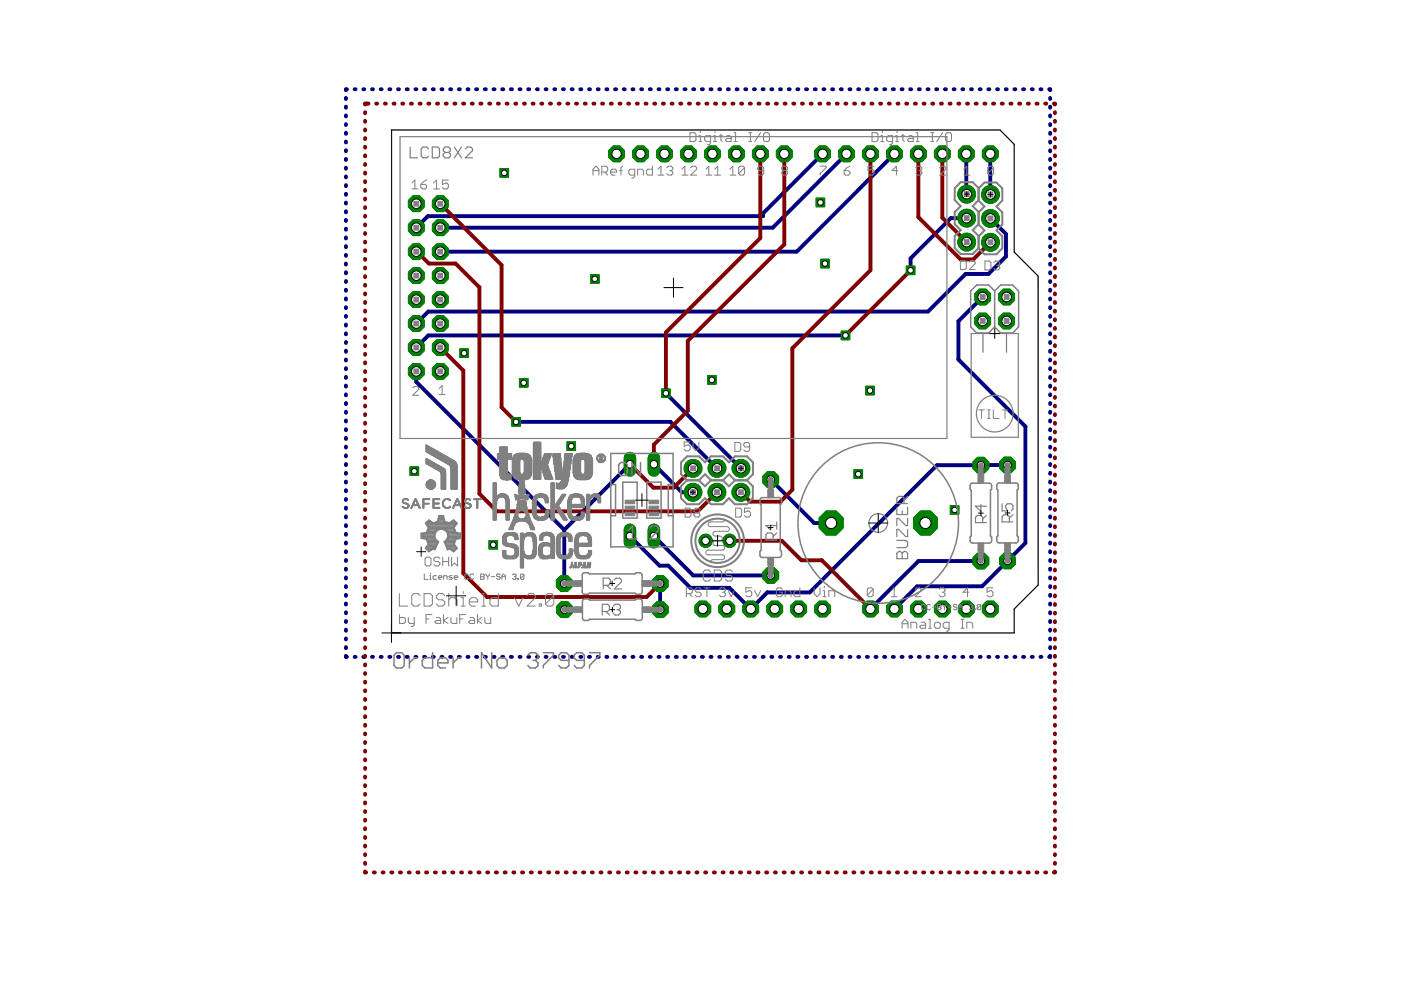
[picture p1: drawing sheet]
<svg xmlns="http://www.w3.org/2000/svg" width="297mm" height="210mm" viewBox="0 0 297 210" stroke-linecap="round" stroke-linejoin="round" font-family="sans-serif">
<path d="M83 27.6h129l3 3v22.8l5.1 5.1v65.5l-5.1 5.1v5.1h-132z" fill="none" stroke="#808080" stroke-width=".21"/>
<g fill="none" stroke="#000080" stroke-width=".83">
<path d="M73.6 18.9h-.3v.2M75.2 18.9h.2M77 18.9h.2M78.9 18.9h.2M80.7 18.9h.2M82.5 18.9h.3M84.4 18.9h.2M86.2 18.9h.2M88.1 18.9h.2M89.9 18.9h.2M91.8 18.9h.2M93.6 18.9h.2"/>
<path d="M95.4 18.9h.3M97.3 18.9h.2M99.1 18.9h.2M100.9 18.9h.3M102.8 18.9h.2M104.6 18.9h.3M106.5 18.9h.2M108.3 18.9h.2M110.2 18.9h.2M112 18.9h.2M113.8 18.9h.2M115.7 18.9h.2"/>
<path d="M117.5 18.9h.2M119.4 18.9h.2M121.2 18.9h.2M123 18.9h.3M124.9 18.9h.2M126.7 18.9h.2M128.6 18.9h.2M130.4 18.9h.2M132.2 18.9h.3M134.1 18.9h.2M135.9 18.9h.2M137.8 18.9h.2"/>
<path d="M139.6 18.9h.2M141.5 18.9h.2M143.3 18.9h.2M145.1 18.9h.3M147 18.9h.2M148.8 18.9h.2M150.6 18.9h.3M152.5 18.9h.2M154.3 18.9h.2M156.2 18.9h.2M158 18.9h.2M159.9 18.9h.2"/>
<path d="M161.7 18.9h.2M163.5 18.9h.2M165.4 18.9h.2M167.2 18.9h.2M169.1 18.9h.2M170.9 18.9h.2M172.7 18.9h.3M174.6 18.9h.2M176.4 18.9h.2M178.3 18.9h.2M180.1 18.9h.2M181.9 18.9h.3"/>
<path d="M183.8 18.9h.2M185.6 18.9h.2M187.5 18.9h.2M189.3 18.9h.2M191.1 18.9h.3M193 18.9h.2M194.8 18.9h.2M196.7 18.9h.2M198.5 18.9h.2M200.3 18.9h.3M202.2 18.9h.2M204 18.9h.2"/>
<path d="M205.9 18.9h.2M207.7 18.9h.2M209.5 18.9h.3M211.4 18.9h.2M213.2 18.9h.2M215.1 18.9h.2M216.9 18.9h.2M218.8 18.9h.2M220.6 18.9h.2M222.4 18.9h.3v.2M73.3 20.8v.2M73.3 22.6v.2"/>
<path d="M73.3 24.5v.2M73.3 26.3v.2M73.3 28.2v.2M73.3 30v.2M73.3 31.9v.2M73.3 33.7v.2M73.3 35.6v.2M73.3 37.4v.2M73.3 39.2v.3M174.4 32.6l-12.6 12.6v.6h-71.1l-2.4 2.5M179.5 32.6l-15.7 15.7h-70.5M189.6 32.6l-20.7 20.8h-75.6"/>
<path d="M204.9 32.6l.1 8.6M210 32.6v8.6M222.7 20.8v.2M222.7 22.6v.2M222.7 24.5v.2M222.7 26.3v.2M222.7 28.2v.2M222.7 30v.2M222.7 31.9v.2M222.7 33.7v.2M222.7 35.6v.2M222.7 37.4v.2"/>
<path d="M222.7 39.2v.3M73.3 41.1v.2M73.3 42.9v.3M73.3 44.8v.2M73.3 46.6v.3M73.3 48.5v.2M73.3 50.3v.3M73.3 52.2v.2M73.3 54v.3M73.3 55.9v.2M73.3 57.7v.3M73.3 59.6v.2"/>
<path d="M205 46.2h-3.4l-8.5 8.6v2.5M210 46.3l3.3 3.3v4.8l-3.7 3.7h-4.9l-8 8h-105.9l-2.5 2.5M222.7 41.1v.2M222.7 42.9v.3M222.7 44.8v.2M222.7 46.6v.3M222.7 48.5v.2M222.7 50.3v.3M222.7 52.2v.2M222.7 54v.3M222.7 55.9v.2M222.7 57.7v.3"/>
<path d="M222.7 59.6v.2M73.3 61.4v.3M73.3 63.3v.2M73.3 65.1v.2M73.3 67v.2M73.3 68.8v.2M73.3 70.7v.2M73.3 72.5v.2M73.3 74.4v.2M73.3 76.2v.2M73.3 78.1v.2M73.3 79.9v.2"/>
<path d="M88.3 78.7v2.3l31.3 31.4M179.3 71.1h-88.5l-2.5 2.6M208.3 63l-5.1 5.1v8.1l14.2 14.2v24.7l-9.2 9.2h-13.7l-4.9 4.8M222.7 61.4v.3M222.7 63.3v.2M222.7 65.1v.2M222.7 67v.2M222.7 68.8v.2M222.7 70.7v.2M222.7 72.5v.2M222.7 74.4v.2M222.7 76.2v.2"/>
<path d="M222.7 78.1v.2M222.7 79.9v.2M73.3 81.7v.3M73.3 83.6v.2M73.3 85.4v.3M73.3 87.3v.2M73.3 89.2v.2M73.3 91v.2M73.3 92.8v.3M73.3 94.7v.2M73.3 96.5v.3M73.3 98.4v.2"/>
<path d="M109.4 89.5h32.8l9.8 9.8M133.6 98.4l-14 14M138.6 98.4l6 6h2.3M141.2 83.4l15.9 15.9M213.6 98.6h-15l-26.9 27h-9l-3.5 3.5-4.6-4.5h-8.2l-4.7-4.7h-1.9l-6.2-6.2M222.7 81.7v.3M222.7 83.6v.2M222.7 85.4v.3M222.7 87.3v.2M222.7 89.2v.2M222.7 91v.2M222.7 92.8v.3"/>
<path d="M222.7 94.7v.2M222.7 96.5v.3M222.7 98.4v.2M73.3 100.2v.3M73.3 102.1v.2M73.3 103.9v.3M73.3 105.8v.2M73.3 107.6v.3M73.3 109.5v.2M73.3 111.3v.2M73.3 113.2v.2M73.3 115v.3"/>
<path d="M73.3 116.9v.2M73.3 118.7v.2M119.6 112.4v11.3M138.6 113.7l8.4 8.3h16.4M163.4 101.7l9.2 9.2h3.6M208 119h-13.3l-10.1 10.1M222.7 100.2v.3M222.7 102.1v.2M222.7 103.9v.3M222.7 105.8v.2M222.7 107.6v.3M222.7 109.5v.2"/>
<path d="M222.7 111.3v.2M222.7 113.2v.2M222.7 115v.3M222.7 116.9v.2M222.7 118.7v.2M73.3 120.6v.2M73.3 122.4v.2M73.3 124.3v.2M73.3 126.1v.2M73.3 128v.2M73.3 129.8v.2M73.3 131.7v.2"/>
<path d="M73.3 133.5v.2M73.3 135.4v.2M73.3 137.2v.2M73.3 139v.3h.3M75.2 139.3h.2M77 139.3h.2M78.9 139.3h.2M80.7 139.3h.2M82.5 139.3h.3M84.4 139.3h.2M86.2 139.3h.2M88.1 139.3h.2"/>
<path d="M89.9 139.3h.2M91.8 139.3h.2M93.6 139.3h.2M95.4 139.3h.3M97.3 139.3h.2M99.1 139.3h.2M100.9 139.3h.3M102.8 139.3h.2M104.6 139.3h.3M106.5 139.3h.2M108.3 139.3h.2M110.2 139.3h.2"/>
<path d="M112 139.3h.2M113.8 139.3h.2M115.7 139.3h.2M117.5 139.3h.2M119.4 139.3h.2M121.2 139.3h.2M123 139.3h.3M124.9 139.3h.2M126.7 139.3h.2M128.6 139.3h.2M130.4 139.3h.2M132.2 139.3h.3"/>
<path d="M134.1 139.3h.2M135.9 139.3h.2M137.8 139.3h.2M139.6 139.3h.2M140 123.7v5.6M141.5 139.3h.2M143.3 139.3h.2M145.1 139.3h.3M147 139.3h.2M148.8 139.3h.2M150.6 139.3h.3M152.5 139.3h.2"/>
<path d="M154.3 139.3h.2M156.2 139.3h.2M158 139.3h.2M159.9 139.3h.2M161.7 139.3h.2M163.5 139.3h.2M165.4 139.3h.2M167.2 139.3h.2M169.1 139.3h.2M170.9 139.3h.2M172.7 139.3h.3M174.6 139.3h.2"/>
<path d="M176.4 139.3h.2M178.3 139.3h.2M180.1 139.3h.2M181.9 139.3h.3M183.8 139.3h.2M185.6 139.3h.2M187.5 139.3h.2M189.3 139.3h.2M191.1 139.3h.3M193 139.3h.2M194.8 139.3h.2M196.7 139.3h.2"/>
<path d="M198.5 139.3h.2M200.3 139.3h.3M202.2 139.3h.2M204 139.3h.2M205.9 139.3h.2M207.7 139.3h.2M209.5 139.3h.3M211.4 139.3h.2M213.2 139.3h.2M215.1 139.3h.2M216.9 139.3h.2M218.8 139.3h.2"/>
<path d="M220.6 139.3h.2M222.7 120.6v.2M222.7 122.4v.2M222.7 124.3v.2M222.7 126.1v.2M222.7 128v.2M222.7 129.8v.2M222.7 131.7v.2M222.7 133.5v.2M222.7 135.4v.2M222.7 137.2v.2M222.7 139v.3h-.3"/>
</g>
<circle cx="163.4" cy="122" r="1.81" fill="#008000" stroke="#008000" stroke-width=".21"/>
<circle cx="163.4" cy="122" r=".8" fill="#fff" stroke="#000" stroke-width=".21"/>
<circle cx="163.4" cy="101.7" r="1.81" fill="#008000" stroke="#008000" stroke-width=".21"/>
<circle cx="163.4" cy="101.7" r=".8" fill="#fff" stroke="#000" stroke-width=".21"/>
<circle cx="119.6" cy="123.7" r="1.81" fill="#008000" stroke="#008000" stroke-width=".21"/>
<circle cx="119.6" cy="123.7" r=".8" fill="#fff" stroke="#000" stroke-width=".21"/>
<circle cx="140" cy="123.7" r="1.81" fill="#008000" stroke="#008000" stroke-width=".21"/>
<circle cx="140" cy="123.7" r=".8" fill="#fff" stroke="#000" stroke-width=".21"/>
<circle cx="208" cy="119" r="1.81" fill="#008000" stroke="#008000" stroke-width=".21"/>
<circle cx="208" cy="119" r=".8" fill="#fff" stroke="#000" stroke-width=".21"/>
<circle cx="208" cy="98.6" r="1.81" fill="#008000" stroke="#008000" stroke-width=".21"/>
<circle cx="208" cy="98.6" r=".8" fill="#fff" stroke="#000" stroke-width=".21"/>
<circle cx="213.6" cy="118.9" r="1.81" fill="#008000" stroke="#008000" stroke-width=".21"/>
<circle cx="213.6" cy="118.9" r=".8" fill="#fff" stroke="#000" stroke-width=".21"/>
<circle cx="213.6" cy="98.6" r="1.81" fill="#008000" stroke="#008000" stroke-width=".21"/>
<circle cx="213.6" cy="98.6" r=".8" fill="#fff" stroke="#000" stroke-width=".21"/>
<circle cx="140" cy="129.3" r="1.81" fill="#008000" stroke="#008000" stroke-width=".21"/>
<circle cx="140" cy="129.3" r=".8" fill="#fff" stroke="#000" stroke-width=".21"/>
<circle cx="119.7" cy="129.3" r="1.81" fill="#008000" stroke="#008000" stroke-width=".21"/>
<circle cx="119.7" cy="129.3" r=".8" fill="#fff" stroke="#000" stroke-width=".21"/>
<circle cx="176.2" cy="110.9" r="2.75" fill="#008000" stroke="#008000" stroke-width=".21"/>
<circle cx="176.2" cy="110.9" r="1.19" fill="#fff" stroke="#000" stroke-width=".21"/>
<circle cx="196.2" cy="110.9" r="2.75" fill="#008000" stroke="#008000" stroke-width=".21"/>
<circle cx="196.2" cy="110.9" r="1.19" fill="#fff" stroke="#000" stroke-width=".21"/>
<circle cx="189.6" cy="32.6" r="1.81" fill="#008000" stroke="#008000" stroke-width=".21"/>
<circle cx="189.6" cy="32.6" r=".99" fill="#fff" stroke="#000" stroke-width=".21"/>
<circle cx="184.6" cy="129.1" r="1.81" fill="#008000" stroke="#008000" stroke-width=".21"/>
<circle cx="184.6" cy="129.1" r=".99" fill="#fff" stroke="#000" stroke-width=".21"/>
<circle cx="194.7" cy="32.6" r="1.81" fill="#008000" stroke="#008000" stroke-width=".21"/>
<circle cx="194.7" cy="32.6" r=".99" fill="#fff" stroke="#000" stroke-width=".21"/>
<circle cx="199.8" cy="32.6" r="1.81" fill="#008000" stroke="#008000" stroke-width=".21"/>
<circle cx="199.8" cy="32.6" r=".99" fill="#fff" stroke="#000" stroke-width=".21"/>
<circle cx="204.9" cy="32.6" r="1.81" fill="#008000" stroke="#008000" stroke-width=".21"/>
<circle cx="204.9" cy="32.6" r=".99" fill="#fff" stroke="#000" stroke-width=".21"/>
<circle cx="210" cy="32.6" r="1.81" fill="#008000" stroke="#008000" stroke-width=".21"/>
<circle cx="210" cy="32.6" r=".99" fill="#fff" stroke="#000" stroke-width=".21"/>
<circle cx="184.6" cy="32.6" r="1.81" fill="#008000" stroke="#008000" stroke-width=".21"/>
<circle cx="184.6" cy="32.6" r=".99" fill="#fff" stroke="#000" stroke-width=".21"/>
<circle cx="179.5" cy="32.6" r="1.81" fill="#008000" stroke="#008000" stroke-width=".21"/>
<circle cx="179.5" cy="32.6" r=".99" fill="#fff" stroke="#000" stroke-width=".21"/>
<circle cx="174.4" cy="32.6" r="1.81" fill="#008000" stroke="#008000" stroke-width=".21"/>
<circle cx="174.4" cy="32.6" r=".99" fill="#fff" stroke="#000" stroke-width=".21"/>
<circle cx="166.3" cy="32.6" r="1.81" fill="#008000" stroke="#008000" stroke-width=".21"/>
<circle cx="166.3" cy="32.6" r=".99" fill="#fff" stroke="#000" stroke-width=".21"/>
<circle cx="161.2" cy="32.6" r="1.81" fill="#008000" stroke="#008000" stroke-width=".21"/>
<circle cx="161.2" cy="32.6" r=".99" fill="#fff" stroke="#000" stroke-width=".21"/>
<circle cx="156.1" cy="32.6" r="1.81" fill="#008000" stroke="#008000" stroke-width=".21"/>
<circle cx="156.1" cy="32.6" r=".99" fill="#fff" stroke="#000" stroke-width=".21"/>
<circle cx="151" cy="32.6" r="1.81" fill="#008000" stroke="#008000" stroke-width=".21"/>
<circle cx="151" cy="32.6" r=".99" fill="#fff" stroke="#000" stroke-width=".21"/>
<circle cx="146" cy="32.6" r="1.81" fill="#008000" stroke="#008000" stroke-width=".21"/>
<circle cx="146" cy="32.6" r=".99" fill="#fff" stroke="#000" stroke-width=".21"/>
<circle cx="140.9" cy="32.6" r="1.81" fill="#008000" stroke="#008000" stroke-width=".21"/>
<circle cx="140.9" cy="32.6" r=".99" fill="#fff" stroke="#000" stroke-width=".21"/>
<circle cx="135.8" cy="32.6" r="1.81" fill="#008000" stroke="#008000" stroke-width=".21"/>
<circle cx="135.8" cy="32.6" r=".99" fill="#fff" stroke="#000" stroke-width=".21"/>
<circle cx="130.7" cy="32.6" r="1.81" fill="#008000" stroke="#008000" stroke-width=".21"/>
<circle cx="130.7" cy="32.6" r=".99" fill="#fff" stroke="#000" stroke-width=".21"/>
<circle cx="189.6" cy="129.1" r="1.81" fill="#008000" stroke="#008000" stroke-width=".21"/>
<circle cx="189.6" cy="129.1" r=".99" fill="#fff" stroke="#000" stroke-width=".21"/>
<circle cx="194.7" cy="129.1" r="1.81" fill="#008000" stroke="#008000" stroke-width=".21"/>
<circle cx="194.7" cy="129.1" r=".99" fill="#fff" stroke="#000" stroke-width=".21"/>
<circle cx="199.8" cy="129.1" r="1.81" fill="#008000" stroke="#008000" stroke-width=".21"/>
<circle cx="199.8" cy="129.1" r=".99" fill="#fff" stroke="#000" stroke-width=".21"/>
<circle cx="204.9" cy="129.1" r="1.81" fill="#008000" stroke="#008000" stroke-width=".21"/>
<circle cx="204.9" cy="129.1" r=".99" fill="#fff" stroke="#000" stroke-width=".21"/>
<circle cx="210" cy="129.1" r="1.81" fill="#008000" stroke="#008000" stroke-width=".21"/>
<circle cx="210" cy="129.1" r=".99" fill="#fff" stroke="#000" stroke-width=".21"/>
<circle cx="174.4" cy="129.1" r="1.81" fill="#008000" stroke="#008000" stroke-width=".21"/>
<circle cx="174.4" cy="129.1" r=".99" fill="#fff" stroke="#000" stroke-width=".21"/>
<circle cx="169.3" cy="129.1" r="1.81" fill="#008000" stroke="#008000" stroke-width=".21"/>
<circle cx="169.3" cy="129.1" r=".99" fill="#fff" stroke="#000" stroke-width=".21"/>
<circle cx="164.3" cy="129.1" r="1.81" fill="#008000" stroke="#008000" stroke-width=".21"/>
<circle cx="164.3" cy="129.1" r=".99" fill="#fff" stroke="#000" stroke-width=".21"/>
<circle cx="159.2" cy="129.1" r="1.81" fill="#008000" stroke="#008000" stroke-width=".21"/>
<circle cx="159.2" cy="129.1" r=".99" fill="#fff" stroke="#000" stroke-width=".21"/>
<circle cx="154.1" cy="129.1" r="1.81" fill="#008000" stroke="#008000" stroke-width=".21"/>
<circle cx="154.1" cy="129.1" r=".99" fill="#fff" stroke="#000" stroke-width=".21"/>
<circle cx="149" cy="129.1" r="1.81" fill="#008000" stroke="#008000" stroke-width=".21"/>
<circle cx="149" cy="129.1" r=".99" fill="#fff" stroke="#000" stroke-width=".21"/>
<circle cx="93.3" cy="78.7" r="1.81" fill="#008000" stroke="#008000" stroke-width=".21"/>
<circle cx="93.3" cy="78.7" r="1.02" fill="#fff" stroke="#000" stroke-width=".21"/>
<circle cx="88.3" cy="78.7" r="1.81" fill="#008000" stroke="#008000" stroke-width=".21"/>
<circle cx="88.3" cy="78.7" r="1.02" fill="#fff" stroke="#000" stroke-width=".21"/>
<circle cx="93.3" cy="73.7" r="1.81" fill="#008000" stroke="#008000" stroke-width=".21"/>
<circle cx="93.3" cy="73.7" r="1.02" fill="#fff" stroke="#000" stroke-width=".21"/>
<circle cx="88.3" cy="73.7" r="1.81" fill="#008000" stroke="#008000" stroke-width=".21"/>
<circle cx="88.3" cy="73.7" r="1.02" fill="#fff" stroke="#000" stroke-width=".21"/>
<circle cx="93.3" cy="68.6" r="1.81" fill="#008000" stroke="#008000" stroke-width=".21"/>
<circle cx="93.3" cy="68.6" r="1.02" fill="#fff" stroke="#000" stroke-width=".21"/>
<circle cx="88.3" cy="68.6" r="1.81" fill="#008000" stroke="#008000" stroke-width=".21"/>
<circle cx="88.3" cy="68.6" r="1.02" fill="#fff" stroke="#000" stroke-width=".21"/>
<circle cx="93.3" cy="63.5" r="1.81" fill="#008000" stroke="#008000" stroke-width=".21"/>
<circle cx="93.3" cy="63.5" r="1.02" fill="#fff" stroke="#000" stroke-width=".21"/>
<circle cx="88.3" cy="63.5" r="1.81" fill="#008000" stroke="#008000" stroke-width=".21"/>
<circle cx="88.3" cy="63.5" r="1.02" fill="#fff" stroke="#000" stroke-width=".21"/>
<circle cx="93.3" cy="58.4" r="1.81" fill="#008000" stroke="#008000" stroke-width=".21"/>
<circle cx="93.3" cy="58.4" r="1.02" fill="#fff" stroke="#000" stroke-width=".21"/>
<circle cx="88.3" cy="58.4" r="1.81" fill="#008000" stroke="#008000" stroke-width=".21"/>
<circle cx="88.3" cy="58.4" r="1.02" fill="#fff" stroke="#000" stroke-width=".21"/>
<circle cx="93.3" cy="53.4" r="1.81" fill="#008000" stroke="#008000" stroke-width=".21"/>
<circle cx="93.3" cy="53.4" r="1.02" fill="#fff" stroke="#000" stroke-width=".21"/>
<circle cx="88.3" cy="53.4" r="1.81" fill="#008000" stroke="#008000" stroke-width=".21"/>
<circle cx="88.3" cy="53.4" r="1.02" fill="#fff" stroke="#000" stroke-width=".21"/>
<circle cx="93.3" cy="48.3" r="1.81" fill="#008000" stroke="#008000" stroke-width=".21"/>
<circle cx="93.3" cy="48.3" r="1.02" fill="#fff" stroke="#000" stroke-width=".21"/>
<circle cx="88.3" cy="48.3" r="1.81" fill="#008000" stroke="#008000" stroke-width=".21"/>
<circle cx="88.3" cy="48.3" r="1.02" fill="#fff" stroke="#000" stroke-width=".21"/>
<circle cx="93.3" cy="43.2" r="1.81" fill="#008000" stroke="#008000" stroke-width=".21"/>
<circle cx="93.3" cy="43.2" r="1.02" fill="#fff" stroke="#000" stroke-width=".21"/>
<circle cx="88.3" cy="43.2" r="1.81" fill="#008000" stroke="#008000" stroke-width=".21"/>
<circle cx="88.3" cy="43.2" r="1.02" fill="#fff" stroke="#000" stroke-width=".21"/>
<circle cx="154.7" cy="114.7" r="1.4" fill="#008000" stroke="#008000" stroke-width=".21"/>
<circle cx="154.7" cy="114.7" r=".8" fill="#fff" stroke="#000" stroke-width=".21"/>
<circle cx="149.6" cy="114.7" r="1.4" fill="#008000" stroke="#008000" stroke-width=".21"/>
<circle cx="149.6" cy="114.7" r=".8" fill="#fff" stroke="#000" stroke-width=".21"/>
<circle cx="213.4" cy="63" r="1.81" fill="#008000" stroke="#008000" stroke-width=".21"/>
<circle cx="213.4" cy="63" r="1.02" fill="#fff" stroke="#000" stroke-width=".21"/>
<circle cx="213.4" cy="68.1" r="1.81" fill="#008000" stroke="#008000" stroke-width=".21"/>
<circle cx="213.4" cy="68.1" r="1.02" fill="#fff" stroke="#000" stroke-width=".21"/>
<circle cx="208.3" cy="63" r="1.81" fill="#008000" stroke="#008000" stroke-width=".21"/>
<circle cx="208.3" cy="63" r="1.02" fill="#fff" stroke="#000" stroke-width=".21"/>
<circle cx="208.3" cy="68.1" r="1.81" fill="#008000" stroke="#008000" stroke-width=".21"/>
<circle cx="208.3" cy="68.1" r="1.02" fill="#fff" stroke="#000" stroke-width=".21"/>
<circle cx="205" cy="41.2" r="1.88" fill="#008000" stroke="#008000" stroke-width=".21"/>
<circle cx="205" cy="41.2" r="1.02" fill="#fff" stroke="#000" stroke-width=".21"/>
<circle cx="205" cy="46.2" r="1.88" fill="#008000" stroke="#008000" stroke-width=".21"/>
<circle cx="205" cy="46.2" r="1.02" fill="#fff" stroke="#000" stroke-width=".21"/>
<circle cx="205" cy="51.3" r="1.88" fill="#008000" stroke="#008000" stroke-width=".21"/>
<circle cx="205" cy="51.3" r="1.02" fill="#fff" stroke="#000" stroke-width=".21"/>
<circle cx="210" cy="41.2" r="1.88" fill="#008000" stroke="#008000" stroke-width=".21"/>
<circle cx="210" cy="41.2" r="1.02" fill="#fff" stroke="#000" stroke-width=".21"/>
<circle cx="210" cy="46.3" r="1.88" fill="#008000" stroke="#008000" stroke-width=".21"/>
<circle cx="210" cy="46.3" r="1.02" fill="#fff" stroke="#000" stroke-width=".21"/>
<circle cx="210" cy="51.4" r="1.88" fill="#008000" stroke="#008000" stroke-width=".21"/>
<circle cx="210" cy="51.4" r="1.02" fill="#fff" stroke="#000" stroke-width=".21"/>
<circle cx="157.1" cy="99.3" r="1.88" fill="#008000" stroke="#008000" stroke-width=".21"/>
<circle cx="157.1" cy="99.3" r="1.02" fill="#fff" stroke="#000" stroke-width=".21"/>
<circle cx="152" cy="99.3" r="1.88" fill="#008000" stroke="#008000" stroke-width=".21"/>
<circle cx="152" cy="99.3" r="1.02" fill="#fff" stroke="#000" stroke-width=".21"/>
<circle cx="146.9" cy="99.3" r="1.88" fill="#008000" stroke="#008000" stroke-width=".21"/>
<circle cx="146.9" cy="99.3" r="1.02" fill="#fff" stroke="#000" stroke-width=".21"/>
<path d="M133.6 112.3v2.7" fill="none" stroke="#008000" stroke-width="2.6"/>
<circle cx="133.6" cy="113.7" r=".8" fill="#fff" stroke="#000" stroke-width=".21"/>
<path d="M138.6 112.3v2.7" fill="none" stroke="#008000" stroke-width="2.6"/>
<circle cx="138.6" cy="113.7" r=".8" fill="#fff" stroke="#000" stroke-width=".21"/>
<path d="M138.6 97.1v2.6" fill="none" stroke="#008000" stroke-width="2.6"/>
<circle cx="138.6" cy="98.4" r=".8" fill="#fff" stroke="#000" stroke-width=".21"/>
<path d="M133.6 97.1v2.6" fill="none" stroke="#008000" stroke-width="2.6"/>
<circle cx="133.6" cy="98.4" r=".8" fill="#fff" stroke="#000" stroke-width=".21"/>
<circle cx="146.9" cy="104.4" r="1.88" fill="#008000" stroke="#008000" stroke-width=".21"/>
<circle cx="146.9" cy="104.4" r="1.02" fill="#fff" stroke="#000" stroke-width=".21"/>
<circle cx="152" cy="104.4" r="1.88" fill="#008000" stroke="#008000" stroke-width=".21"/>
<circle cx="152" cy="104.4" r="1.02" fill="#fff" stroke="#000" stroke-width=".21"/>
<circle cx="157.1" cy="104.4" r="1.88" fill="#008000" stroke="#008000" stroke-width=".21"/>
<circle cx="157.1" cy="104.4" r="1.02" fill="#fff" stroke="#000" stroke-width=".21"/>
<path d="M110.1 80.3h1.9v1.8h-1.9z" fill="#008000" stroke="#008000" stroke-width=".21"/>
<circle cx="111" cy="81.2" r=".59" fill="#fff" stroke="#000" stroke-width=".21"/>
<path d="M97.5 74h1.8v1.8h-1.8z" fill="#008000" stroke="#008000" stroke-width=".21"/>
<circle cx="98.4" cy="74.9" r=".59" fill="#fff" stroke="#000" stroke-width=".21"/>
<path d="M86.9 99h1.9v1.8h-1.9z" fill="#008000" stroke="#008000" stroke-width=".21"/>
<circle cx="87.8" cy="99.9" r=".59" fill="#fff" stroke="#000" stroke-width=".21"/>
<path d="M120.2 93.7h1.8v1.8h-1.8z" fill="#008000" stroke="#008000" stroke-width=".21"/>
<circle cx="121.1" cy="94.6" r=".59" fill="#fff" stroke="#000" stroke-width=".21"/>
<path d="M125.2 58.2h1.8v1.8h-1.8z" fill="#008000" stroke="#008000" stroke-width=".21"/>
<circle cx="126.1" cy="59.1" r=".59" fill="#fff" stroke="#000" stroke-width=".21"/>
<path d="M174 55h1.8v1.8h-1.8z" fill="#008000" stroke="#008000" stroke-width=".21"/>
<circle cx="174.9" cy="55.9" r=".59" fill="#fff" stroke="#000" stroke-width=".21"/>
<path d="M173 42h1.9v1.8h-1.9z" fill="#008000" stroke="#008000" stroke-width=".21"/>
<circle cx="173.9" cy="42.9" r=".59" fill="#fff" stroke="#000" stroke-width=".21"/>
<path d="M183.6 81.9h1.8v1.8h-1.8z" fill="#008000" stroke="#008000" stroke-width=".21"/>
<circle cx="184.5" cy="82.8" r=".59" fill="#fff" stroke="#000" stroke-width=".21"/>
<path d="M150 79.6h1.8v1.8h-1.8z" fill="#008000" stroke="#008000" stroke-width=".21"/>
<circle cx="150.9" cy="80.5" r=".59" fill="#fff" stroke="#000" stroke-width=".21"/>
<path d="M103.7 114.6h1.8v1.8h-1.8z" fill="#008000" stroke="#008000" stroke-width=".21"/>
<circle cx="104.6" cy="115.5" r=".59" fill="#fff" stroke="#000" stroke-width=".21"/>
<path d="M181.1 99.6h1.8v1.8h-1.8z" fill="#008000" stroke="#008000" stroke-width=".21"/>
<circle cx="182" cy="100.5" r=".59" fill="#fff" stroke="#000" stroke-width=".21"/>
<path d="M201.5 107.2h1.8v1.8h-1.8z" fill="#008000" stroke="#008000" stroke-width=".21"/>
<circle cx="202.4" cy="108.1" r=".59" fill="#fff" stroke="#000" stroke-width=".21"/>
<path d="M106 35.8h1.8v1.8h-1.8z" fill="#008000" stroke="#008000" stroke-width=".21"/>
<circle cx="106.9" cy="36.7" r=".59" fill="#fff" stroke="#000" stroke-width=".21"/>
<path d="M178.4 70.2h1.8v1.8h-1.8z" fill="#008000" stroke="#008000" stroke-width=".21"/>
<circle cx="179.3" cy="71.1" r=".59" fill="#fff" stroke="#000" stroke-width=".21"/>
<path d="M192.2 56.4h1.8v1.8h-1.8z" fill="#008000" stroke="#008000" stroke-width=".21"/>
<circle cx="193.1" cy="57.3" r=".59" fill="#fff" stroke="#000" stroke-width=".21"/>
<path d="M108.5 88.5h1.8v1.9h-1.8z" fill="#008000" stroke="#008000" stroke-width=".21"/>
<circle cx="109.4" cy="89.5" r=".59" fill="#fff" stroke="#000" stroke-width=".21"/>
<path d="M140.3 82.5h1.8v1.8h-1.8z" fill="#008000" stroke="#008000" stroke-width=".21"/>
<circle cx="141.2" cy="83.4" r=".59" fill="#fff" stroke="#000" stroke-width=".21"/>
<g fill="none" stroke="#800000" stroke-width=".83">
<path d="M77.4 23.8v.2M77.4 25.6v.2M77.4 27.5v.2M77.4 29.3v.2M77.4 31.1v.2M77.4 32.9v.2M77.4 34.8v.2M77.4 36.6v.2M77.4 38.4v.2M78.1 22h-.7v.2M79.8 22h.2M81.6 22h.2"/>
<path d="M83.4 22h.3M85.3 22h.2M87.1 22h.2M89 22h.2M90.8 22h.2M92.6 22h.3M94.5 22h.2M96.3 22h.3M98.2 22h.2M100 22h.2M101.9 22h.2M103.7 22h.2"/>
<path d="M105.6 22h.2M107.4 22h.2M109.2 22h.3M111.1 22h.2M112.9 22h.2M114.8 22h.2M116.6 22h.2M118.4 22h.3M120.3 22h.2M122.1 22h.2M124 22h.2M125.8 22h.2"/>
<path d="M127.7 22h.2M129.5 22h.2M131.3 22h.3M133.2 22h.2M135 22h.2M136.9 22h.2M138.7 22h.2M140.5 22h.3M142.4 22h.2M144.2 22h.2M146.1 22h.2M147.9 22h.2"/>
<path d="M149.8 22h.2M151.6 22h.2M153.4 22h.3M155.3 22h.2M157.1 22h.3M159 22h.2M160.8 22h.2M161.2 32.6v17.9l-20 20v12.9M162.6 22h.3M164.5 22h.2M166.3 32.6v19.2l-20.5 20.5v14.8l-7.2 7.2v4.1M166.3 22h.3"/>
<path d="M168.2 22h.2M170 22h.2M171.9 22h.2M173.7 22h.2M175.6 22h.2M177.4 22h.2M179.2 22h.3M181.1 22h.2M182.9 22h.2M184.6 32.6v24.7l-16.6 16.6v29.9l-2.5 2.6h-6.4l-2-2M184.8 22h.2M186.6 22h.2"/>
<path d="M188.4 22h.3M190.3 22h.2M192.1 22h.2M194 22h.2M194.7 32.6v13.5l9 8.9h2.7l3.6-3.6M195.8 22h.2M197.7 22h.2M199.5 22h.2M199.8 32.6v13.6l5.2 5.1M201.3 22h.2M203.2 22h.2M205 22h.2"/>
<path d="M206.9 22h.2M208.7 22h.2M210.5 22h.3M212.4 22h.2M214.2 22h.3M216.1 22h.2M217.9 22h.2M219.8 22h.2M221.6 22h.2M223.5 22h.2v.2M223.7 23.8v.2M223.7 25.6v.2"/>
<path d="M223.7 27.5v.2M223.7 29.3v.2M223.7 31.1v.2M223.7 32.9v.2M223.7 34.8v.2M223.7 36.6v.2M223.7 38.4v.2M77.4 40.3v.2M77.4 42.1v.2M77.4 43.9v.2M77.4 45.7v.3M77.4 47.6v.2"/>
<path d="M77.4 49.4v.2M77.4 51.2v.2M77.4 53.1v.2M77.4 54.9v.2M77.4 56.7v.2M77.4 58.5v.3M88.3 53.4l2.6 2.5h5.7l5 5v43.8l3.8 3.7h42.5l4.1-4M93.3 43.2l13 13v30.2l3.1 3.1M193.1 57.3l-13.8 13.8M223.7 40.3v.2M223.7 42.1v.2M223.7 43.9v.2"/>
<path d="M223.7 45.7v.3M223.7 47.6v.2M223.7 49.4v.2M223.7 51.2v.2M223.7 53.1v.2M223.7 54.9v.2M223.7 56.7v.2M223.7 58.5v.3M77.4 60.4v.2M77.4 62.2v.2M77.4 64v.2M77.4 65.9v.2"/>
<path d="M77.4 67.7v.2M77.4 69.5v.2M77.4 71.4v.2M77.4 73.2v.2M77.4 75v.2M77.4 76.8v.2M77.4 78.7v.2M93.3 73.7l4.9 4.9v43l5.1 5h33.8l2.9-2.9M223.7 60.4v.2M223.7 62.2v.2M223.7 64v.2M223.7 65.9v.2"/>
<path d="M223.7 67.7v.2M223.7 69.5v.2M223.7 71.4v.2M223.7 73.2v.2M223.7 75v.2M223.7 76.8v.2M223.7 78.7v.2M77.4 80.5v.2M77.4 82.3v.2M77.4 84.2v.2M77.4 86v.2M77.4 87.8v.2"/>
<path d="M77.4 89.6v.3M77.4 91.5v.2M77.4 93.3v.2M77.4 95.1v.2M77.4 97v.2M77.4 98.8v.2M133.6 98.4l4.9 5h4.3l4.1-4.1M223.7 80.5v.2M223.7 82.3v.2M223.7 84.2v.2M223.7 86v.2M223.7 87.8v.2"/>
<path d="M223.7 89.6v.3M223.7 91.5v.2M223.7 93.3v.2M223.7 95.1v.2M223.7 97v.2M223.7 98.8v.2M77.4 100.6v.2M77.4 102.4v.3M77.4 104.3v.2M77.4 106.1v.2M77.4 107.9v.2M77.4 109.8v.2"/>
<path d="M77.4 111.6v.2M77.4 113.4v.2M77.4 115.3v.2M77.4 117.1v.2M77.4 118.9v.2M154.7 114.7h11.1l4.1 4.1h4.3l10.4 10.3M223.7 100.6v.2M223.7 102.4v.3M223.7 104.3v.2M223.7 106.1v.2M223.7 107.9v.2M223.7 109.8v.2"/>
<path d="M223.7 111.6v.2M223.7 113.4v.2M223.7 115.3v.2M223.7 117.1v.2M223.7 118.9v.2M77.4 120.8v.1M77.4 122.6v.2M77.4 124.4v.2M77.4 126.2v.2M77.4 128.1v.2M77.4 129.9v.2M77.4 131.7v.2"/>
<path d="M77.4 133.6v.2M77.4 135.4v.2M77.4 137.2v.2M77.4 139v.3M223.7 120.8v.1M223.7 122.6v.2M223.7 124.4v.2M223.7 126.2v.2M223.7 128.1v.2M223.7 129.9v.2M223.7 131.7v.2M223.7 133.6v.2"/>
<path d="M223.7 135.4v.2M223.7 137.2v.2M223.7 139v.3M77.4 140.9v.2M77.4 142.7v.2M77.4 144.5v.2M77.4 146.4v.2M77.4 148.2v.2M77.4 150v.2M77.4 151.8v.3M77.4 153.7v.2M77.4 155.5v.2"/>
<path d="M77.4 157.3v.2M77.4 159.2v.2M223.7 140.9v.2M223.7 142.7v.2M223.7 144.5v.2M223.7 146.4v.2M223.7 148.2v.2M223.7 150v.2M223.7 151.8v.3M223.7 153.7v.2M223.7 155.5v.2M223.7 157.3v.2"/>
<path d="M223.7 159.2v.2M77.4 161v.2M77.4 162.8v.2M77.4 164.7v.2M77.4 166.5v.2M77.4 168.3v.2M77.4 170.1v.2M77.4 172v.2M77.4 173.8v.2M77.4 175.6v.2M77.4 177.5v.2M77.4 179.3v.2"/>
<path d="M223.7 161v.2M223.7 162.8v.2M223.7 164.7v.2M223.7 166.5v.2M223.7 168.3v.2M223.7 170.1v.2M223.7 172v.2M223.7 173.8v.2M223.7 175.6v.2M223.7 177.5v.2M223.7 179.3v.2M77.4 181.1v.2"/>
<path d="M77.4 182.9v.3M77.4 184.8v.2h.2M79.2 185h.3M81.1 185h.2M83 185h.2M84.8 185h.2M86.7 185h.2M88.5 185h.2M90.3 185h.3M92.2 185h.2M94 185h.3M95.9 185h.2"/>
<path d="M97.7 185h.3M99.6 185h.2M101.4 185h.3M103.3 185h.2M105.1 185h.3M107 185h.2M108.8 185h.3M110.7 185h.2M112.5 185h.3M114.4 185h.2M116.2 185h.3M118.1 185h.2"/>
<path d="M119.9 185h.2M121.8 185h.2M123.6 185h.2M125.5 185h.2M127.3 185h.3M129.2 185h.2M131 185h.2M132.9 185h.2M134.7 185h.2M136.6 185h.2M138.4 185h.2M140.3 185h.2"/>
<path d="M142.1 185h.2M144 185h.2M145.8 185h.2M147.7 185h.2M149.5 185h.2M151.3 185h.3M153.2 185h.2M155 185h.3M156.9 185h.2M158.7 185h.3M160.6 185h.2M162.4 185h.3"/>
<path d="M164.3 185h.2M166.1 185h.3M168 185h.2M169.8 185h.3M171.7 185h.2M173.5 185h.3M175.4 185h.2M177.2 185h.2M179.1 185h.2M180.9 185h.2M182.8 185h.2M184.6 185h.2"/>
<path d="M186.5 185h.2M188.3 185h.2M190.2 185h.2M192 185h.2M193.9 185h.2M195.7 185h.2M197.6 185h.2M199.4 185h.2M201.3 185h.2M203.1 185h.2M205 185h.2M206.8 185h.2"/>
<path d="M208.7 185h.2M210.5 185h.2M212.3 185h.3M214.2 185h.2M216 185h.3M217.9 185h.2M219.8 185h.2M221.6 185h.2M223.7 184.8v.2h-.3M223.7 181.1v.2M223.7 182.9v.3"/>
</g>
<circle cx="163.4" cy="122" r="1.81" fill="#008000" stroke="#008000" stroke-width=".21"/>
<circle cx="163.4" cy="122" r=".8" fill="#fff" stroke="#000" stroke-width=".21"/>
<circle cx="163.4" cy="101.7" r="1.81" fill="#008000" stroke="#008000" stroke-width=".21"/>
<circle cx="163.4" cy="101.7" r=".8" fill="#fff" stroke="#000" stroke-width=".21"/>
<circle cx="119.6" cy="123.7" r="1.81" fill="#008000" stroke="#008000" stroke-width=".21"/>
<circle cx="119.6" cy="123.7" r=".8" fill="#fff" stroke="#000" stroke-width=".21"/>
<circle cx="140" cy="123.7" r="1.81" fill="#008000" stroke="#008000" stroke-width=".21"/>
<circle cx="140" cy="123.7" r=".8" fill="#fff" stroke="#000" stroke-width=".21"/>
<circle cx="208" cy="119" r="1.81" fill="#008000" stroke="#008000" stroke-width=".21"/>
<circle cx="208" cy="119" r=".8" fill="#fff" stroke="#000" stroke-width=".21"/>
<circle cx="208" cy="98.6" r="1.81" fill="#008000" stroke="#008000" stroke-width=".21"/>
<circle cx="208" cy="98.6" r=".8" fill="#fff" stroke="#000" stroke-width=".21"/>
<circle cx="213.6" cy="118.9" r="1.81" fill="#008000" stroke="#008000" stroke-width=".21"/>
<circle cx="213.6" cy="118.9" r=".8" fill="#fff" stroke="#000" stroke-width=".21"/>
<circle cx="213.6" cy="98.6" r="1.81" fill="#008000" stroke="#008000" stroke-width=".21"/>
<circle cx="213.6" cy="98.6" r=".8" fill="#fff" stroke="#000" stroke-width=".21"/>
<circle cx="140" cy="129.3" r="1.81" fill="#008000" stroke="#008000" stroke-width=".21"/>
<circle cx="140" cy="129.3" r=".8" fill="#fff" stroke="#000" stroke-width=".21"/>
<circle cx="119.7" cy="129.3" r="1.81" fill="#008000" stroke="#008000" stroke-width=".21"/>
<circle cx="119.7" cy="129.3" r=".8" fill="#fff" stroke="#000" stroke-width=".21"/>
<circle cx="176.2" cy="110.9" r="2.75" fill="#008000" stroke="#008000" stroke-width=".21"/>
<circle cx="176.2" cy="110.9" r="1.19" fill="#fff" stroke="#000" stroke-width=".21"/>
<circle cx="196.2" cy="110.9" r="2.75" fill="#008000" stroke="#008000" stroke-width=".21"/>
<circle cx="196.2" cy="110.9" r="1.19" fill="#fff" stroke="#000" stroke-width=".21"/>
<circle cx="189.6" cy="32.6" r="1.81" fill="#008000" stroke="#008000" stroke-width=".21"/>
<circle cx="189.6" cy="32.6" r=".99" fill="#fff" stroke="#000" stroke-width=".21"/>
<circle cx="184.6" cy="129.1" r="1.81" fill="#008000" stroke="#008000" stroke-width=".21"/>
<circle cx="184.6" cy="129.1" r=".99" fill="#fff" stroke="#000" stroke-width=".21"/>
<circle cx="194.7" cy="32.6" r="1.81" fill="#008000" stroke="#008000" stroke-width=".21"/>
<circle cx="194.7" cy="32.6" r=".99" fill="#fff" stroke="#000" stroke-width=".21"/>
<circle cx="199.8" cy="32.6" r="1.81" fill="#008000" stroke="#008000" stroke-width=".21"/>
<circle cx="199.8" cy="32.6" r=".99" fill="#fff" stroke="#000" stroke-width=".21"/>
<circle cx="204.9" cy="32.6" r="1.81" fill="#008000" stroke="#008000" stroke-width=".21"/>
<circle cx="204.9" cy="32.6" r=".99" fill="#fff" stroke="#000" stroke-width=".21"/>
<circle cx="210" cy="32.6" r="1.81" fill="#008000" stroke="#008000" stroke-width=".21"/>
<circle cx="210" cy="32.6" r=".99" fill="#fff" stroke="#000" stroke-width=".21"/>
<circle cx="184.6" cy="32.6" r="1.81" fill="#008000" stroke="#008000" stroke-width=".21"/>
<circle cx="184.6" cy="32.6" r=".99" fill="#fff" stroke="#000" stroke-width=".21"/>
<circle cx="179.5" cy="32.6" r="1.81" fill="#008000" stroke="#008000" stroke-width=".21"/>
<circle cx="179.5" cy="32.6" r=".99" fill="#fff" stroke="#000" stroke-width=".21"/>
<circle cx="174.4" cy="32.6" r="1.81" fill="#008000" stroke="#008000" stroke-width=".21"/>
<circle cx="174.4" cy="32.6" r=".99" fill="#fff" stroke="#000" stroke-width=".21"/>
<circle cx="166.3" cy="32.6" r="1.81" fill="#008000" stroke="#008000" stroke-width=".21"/>
<circle cx="166.3" cy="32.6" r=".99" fill="#fff" stroke="#000" stroke-width=".21"/>
<circle cx="161.2" cy="32.6" r="1.81" fill="#008000" stroke="#008000" stroke-width=".21"/>
<circle cx="161.2" cy="32.6" r=".99" fill="#fff" stroke="#000" stroke-width=".21"/>
<circle cx="156.1" cy="32.6" r="1.81" fill="#008000" stroke="#008000" stroke-width=".21"/>
<circle cx="156.1" cy="32.6" r=".99" fill="#fff" stroke="#000" stroke-width=".21"/>
<circle cx="151" cy="32.6" r="1.81" fill="#008000" stroke="#008000" stroke-width=".21"/>
<circle cx="151" cy="32.6" r=".99" fill="#fff" stroke="#000" stroke-width=".21"/>
<circle cx="146" cy="32.6" r="1.81" fill="#008000" stroke="#008000" stroke-width=".21"/>
<circle cx="146" cy="32.6" r=".99" fill="#fff" stroke="#000" stroke-width=".21"/>
<circle cx="140.9" cy="32.6" r="1.81" fill="#008000" stroke="#008000" stroke-width=".21"/>
<circle cx="140.9" cy="32.6" r=".99" fill="#fff" stroke="#000" stroke-width=".21"/>
<circle cx="135.8" cy="32.6" r="1.81" fill="#008000" stroke="#008000" stroke-width=".21"/>
<circle cx="135.8" cy="32.6" r=".99" fill="#fff" stroke="#000" stroke-width=".21"/>
<circle cx="130.7" cy="32.6" r="1.81" fill="#008000" stroke="#008000" stroke-width=".21"/>
<circle cx="130.7" cy="32.6" r=".99" fill="#fff" stroke="#000" stroke-width=".21"/>
<circle cx="189.6" cy="129.1" r="1.81" fill="#008000" stroke="#008000" stroke-width=".21"/>
<circle cx="189.6" cy="129.1" r=".99" fill="#fff" stroke="#000" stroke-width=".21"/>
<circle cx="194.7" cy="129.1" r="1.81" fill="#008000" stroke="#008000" stroke-width=".21"/>
<circle cx="194.7" cy="129.1" r=".99" fill="#fff" stroke="#000" stroke-width=".21"/>
<circle cx="199.8" cy="129.1" r="1.81" fill="#008000" stroke="#008000" stroke-width=".21"/>
<circle cx="199.8" cy="129.1" r=".99" fill="#fff" stroke="#000" stroke-width=".21"/>
<circle cx="204.9" cy="129.1" r="1.81" fill="#008000" stroke="#008000" stroke-width=".21"/>
<circle cx="204.9" cy="129.1" r=".99" fill="#fff" stroke="#000" stroke-width=".21"/>
<circle cx="210" cy="129.1" r="1.81" fill="#008000" stroke="#008000" stroke-width=".21"/>
<circle cx="210" cy="129.1" r=".99" fill="#fff" stroke="#000" stroke-width=".21"/>
<circle cx="174.4" cy="129.1" r="1.81" fill="#008000" stroke="#008000" stroke-width=".21"/>
<circle cx="174.4" cy="129.1" r=".99" fill="#fff" stroke="#000" stroke-width=".21"/>
<circle cx="169.3" cy="129.1" r="1.81" fill="#008000" stroke="#008000" stroke-width=".21"/>
<circle cx="169.3" cy="129.1" r=".99" fill="#fff" stroke="#000" stroke-width=".21"/>
<circle cx="164.3" cy="129.1" r="1.81" fill="#008000" stroke="#008000" stroke-width=".21"/>
<circle cx="164.3" cy="129.1" r=".99" fill="#fff" stroke="#000" stroke-width=".21"/>
<circle cx="159.2" cy="129.1" r="1.81" fill="#008000" stroke="#008000" stroke-width=".21"/>
<circle cx="159.2" cy="129.1" r=".99" fill="#fff" stroke="#000" stroke-width=".21"/>
<circle cx="154.1" cy="129.1" r="1.81" fill="#008000" stroke="#008000" stroke-width=".21"/>
<circle cx="154.1" cy="129.1" r=".99" fill="#fff" stroke="#000" stroke-width=".21"/>
<circle cx="149" cy="129.1" r="1.81" fill="#008000" stroke="#008000" stroke-width=".21"/>
<circle cx="149" cy="129.1" r=".99" fill="#fff" stroke="#000" stroke-width=".21"/>
<circle cx="93.3" cy="78.7" r="1.81" fill="#008000" stroke="#008000" stroke-width=".21"/>
<circle cx="93.3" cy="78.7" r="1.02" fill="#fff" stroke="#000" stroke-width=".21"/>
<circle cx="88.3" cy="78.7" r="1.81" fill="#008000" stroke="#008000" stroke-width=".21"/>
<circle cx="88.3" cy="78.7" r="1.02" fill="#fff" stroke="#000" stroke-width=".21"/>
<circle cx="93.3" cy="73.7" r="1.81" fill="#008000" stroke="#008000" stroke-width=".21"/>
<circle cx="93.3" cy="73.7" r="1.02" fill="#fff" stroke="#000" stroke-width=".21"/>
<circle cx="88.3" cy="73.7" r="1.81" fill="#008000" stroke="#008000" stroke-width=".21"/>
<circle cx="88.3" cy="73.7" r="1.02" fill="#fff" stroke="#000" stroke-width=".21"/>
<circle cx="93.3" cy="68.6" r="1.81" fill="#008000" stroke="#008000" stroke-width=".21"/>
<circle cx="93.3" cy="68.6" r="1.02" fill="#fff" stroke="#000" stroke-width=".21"/>
<circle cx="88.3" cy="68.6" r="1.81" fill="#008000" stroke="#008000" stroke-width=".21"/>
<circle cx="88.3" cy="68.6" r="1.02" fill="#fff" stroke="#000" stroke-width=".21"/>
<circle cx="93.3" cy="63.5" r="1.81" fill="#008000" stroke="#008000" stroke-width=".21"/>
<circle cx="93.3" cy="63.5" r="1.02" fill="#fff" stroke="#000" stroke-width=".21"/>
<circle cx="88.3" cy="63.5" r="1.81" fill="#008000" stroke="#008000" stroke-width=".21"/>
<circle cx="88.3" cy="63.5" r="1.02" fill="#fff" stroke="#000" stroke-width=".21"/>
<circle cx="93.3" cy="58.4" r="1.81" fill="#008000" stroke="#008000" stroke-width=".21"/>
<circle cx="93.3" cy="58.4" r="1.02" fill="#fff" stroke="#000" stroke-width=".21"/>
<circle cx="88.3" cy="58.4" r="1.81" fill="#008000" stroke="#008000" stroke-width=".21"/>
<circle cx="88.3" cy="58.4" r="1.02" fill="#fff" stroke="#000" stroke-width=".21"/>
<circle cx="93.3" cy="53.4" r="1.81" fill="#008000" stroke="#008000" stroke-width=".21"/>
<circle cx="93.3" cy="53.4" r="1.02" fill="#fff" stroke="#000" stroke-width=".21"/>
<circle cx="88.3" cy="53.4" r="1.81" fill="#008000" stroke="#008000" stroke-width=".21"/>
<circle cx="88.3" cy="53.4" r="1.02" fill="#fff" stroke="#000" stroke-width=".21"/>
<circle cx="93.3" cy="48.3" r="1.81" fill="#008000" stroke="#008000" stroke-width=".21"/>
<circle cx="93.3" cy="48.3" r="1.02" fill="#fff" stroke="#000" stroke-width=".21"/>
<circle cx="88.3" cy="48.3" r="1.81" fill="#008000" stroke="#008000" stroke-width=".21"/>
<circle cx="88.3" cy="48.3" r="1.02" fill="#fff" stroke="#000" stroke-width=".21"/>
<circle cx="93.3" cy="43.2" r="1.81" fill="#008000" stroke="#008000" stroke-width=".21"/>
<circle cx="93.3" cy="43.2" r="1.02" fill="#fff" stroke="#000" stroke-width=".21"/>
<circle cx="88.3" cy="43.2" r="1.81" fill="#008000" stroke="#008000" stroke-width=".21"/>
<circle cx="88.3" cy="43.2" r="1.02" fill="#fff" stroke="#000" stroke-width=".21"/>
<circle cx="154.7" cy="114.7" r="1.4" fill="#008000" stroke="#008000" stroke-width=".21"/>
<circle cx="154.7" cy="114.7" r=".8" fill="#fff" stroke="#000" stroke-width=".21"/>
<circle cx="149.6" cy="114.7" r="1.4" fill="#008000" stroke="#008000" stroke-width=".21"/>
<circle cx="149.6" cy="114.7" r=".8" fill="#fff" stroke="#000" stroke-width=".21"/>
<circle cx="213.4" cy="63" r="1.81" fill="#008000" stroke="#008000" stroke-width=".21"/>
<circle cx="213.4" cy="63" r="1.02" fill="#fff" stroke="#000" stroke-width=".21"/>
<circle cx="213.4" cy="68.1" r="1.81" fill="#008000" stroke="#008000" stroke-width=".21"/>
<circle cx="213.4" cy="68.1" r="1.02" fill="#fff" stroke="#000" stroke-width=".21"/>
<circle cx="208.3" cy="63" r="1.81" fill="#008000" stroke="#008000" stroke-width=".21"/>
<circle cx="208.3" cy="63" r="1.02" fill="#fff" stroke="#000" stroke-width=".21"/>
<circle cx="208.3" cy="68.1" r="1.81" fill="#008000" stroke="#008000" stroke-width=".21"/>
<circle cx="208.3" cy="68.1" r="1.02" fill="#fff" stroke="#000" stroke-width=".21"/>
<circle cx="205" cy="41.2" r="1.88" fill="#008000" stroke="#008000" stroke-width=".21"/>
<circle cx="205" cy="41.2" r="1.02" fill="#fff" stroke="#000" stroke-width=".21"/>
<circle cx="205" cy="46.2" r="1.88" fill="#008000" stroke="#008000" stroke-width=".21"/>
<circle cx="205" cy="46.2" r="1.02" fill="#fff" stroke="#000" stroke-width=".21"/>
<circle cx="205" cy="51.3" r="1.88" fill="#008000" stroke="#008000" stroke-width=".21"/>
<circle cx="205" cy="51.3" r="1.02" fill="#fff" stroke="#000" stroke-width=".21"/>
<circle cx="210" cy="41.2" r="1.88" fill="#008000" stroke="#008000" stroke-width=".21"/>
<circle cx="210" cy="41.2" r="1.02" fill="#fff" stroke="#000" stroke-width=".21"/>
<circle cx="210" cy="46.3" r="1.88" fill="#008000" stroke="#008000" stroke-width=".21"/>
<circle cx="210" cy="46.3" r="1.02" fill="#fff" stroke="#000" stroke-width=".21"/>
<circle cx="210" cy="51.4" r="1.88" fill="#008000" stroke="#008000" stroke-width=".21"/>
<circle cx="210" cy="51.4" r="1.02" fill="#fff" stroke="#000" stroke-width=".21"/>
<circle cx="157.1" cy="99.3" r="1.88" fill="#008000" stroke="#008000" stroke-width=".21"/>
<circle cx="157.1" cy="99.3" r="1.02" fill="#fff" stroke="#000" stroke-width=".21"/>
<circle cx="152" cy="99.3" r="1.88" fill="#008000" stroke="#008000" stroke-width=".21"/>
<circle cx="152" cy="99.3" r="1.02" fill="#fff" stroke="#000" stroke-width=".21"/>
<circle cx="146.9" cy="99.3" r="1.88" fill="#008000" stroke="#008000" stroke-width=".21"/>
<circle cx="146.9" cy="99.3" r="1.02" fill="#fff" stroke="#000" stroke-width=".21"/>
<path d="M133.6 112.3v2.7" fill="none" stroke="#008000" stroke-width="2.6"/>
<circle cx="133.6" cy="113.7" r=".8" fill="#fff" stroke="#000" stroke-width=".21"/>
<path d="M138.6 112.3v2.7" fill="none" stroke="#008000" stroke-width="2.6"/>
<circle cx="138.6" cy="113.7" r=".8" fill="#fff" stroke="#000" stroke-width=".21"/>
<path d="M138.6 97.1v2.6" fill="none" stroke="#008000" stroke-width="2.6"/>
<circle cx="138.6" cy="98.4" r=".8" fill="#fff" stroke="#000" stroke-width=".21"/>
<path d="M133.6 97.1v2.6" fill="none" stroke="#008000" stroke-width="2.6"/>
<circle cx="133.6" cy="98.4" r=".8" fill="#fff" stroke="#000" stroke-width=".21"/>
<circle cx="146.9" cy="104.4" r="1.88" fill="#008000" stroke="#008000" stroke-width=".21"/>
<circle cx="146.9" cy="104.4" r="1.02" fill="#fff" stroke="#000" stroke-width=".21"/>
<circle cx="152" cy="104.4" r="1.88" fill="#008000" stroke="#008000" stroke-width=".21"/>
<circle cx="152" cy="104.4" r="1.02" fill="#fff" stroke="#000" stroke-width=".21"/>
<circle cx="157.1" cy="104.4" r="1.88" fill="#008000" stroke="#008000" stroke-width=".21"/>
<circle cx="157.1" cy="104.4" r="1.02" fill="#fff" stroke="#000" stroke-width=".21"/>
<path d="M110.1 80.3h1.9v1.8h-1.9z" fill="#008000" stroke="#008000" stroke-width=".21"/>
<circle cx="111" cy="81.2" r=".59" fill="#fff" stroke="#000" stroke-width=".21"/>
<path d="M97.5 74h1.8v1.8h-1.8z" fill="#008000" stroke="#008000" stroke-width=".21"/>
<circle cx="98.4" cy="74.9" r=".59" fill="#fff" stroke="#000" stroke-width=".21"/>
<path d="M86.9 99h1.9v1.8h-1.9z" fill="#008000" stroke="#008000" stroke-width=".21"/>
<circle cx="87.8" cy="99.9" r=".59" fill="#fff" stroke="#000" stroke-width=".21"/>
<path d="M120.2 93.7h1.8v1.8h-1.8z" fill="#008000" stroke="#008000" stroke-width=".21"/>
<circle cx="121.1" cy="94.6" r=".59" fill="#fff" stroke="#000" stroke-width=".21"/>
<path d="M125.2 58.2h1.8v1.8h-1.8z" fill="#008000" stroke="#008000" stroke-width=".21"/>
<circle cx="126.1" cy="59.1" r=".59" fill="#fff" stroke="#000" stroke-width=".21"/>
<path d="M174 55h1.8v1.8h-1.8z" fill="#008000" stroke="#008000" stroke-width=".21"/>
<circle cx="174.9" cy="55.9" r=".59" fill="#fff" stroke="#000" stroke-width=".21"/>
<path d="M173 42h1.9v1.8h-1.9z" fill="#008000" stroke="#008000" stroke-width=".21"/>
<circle cx="173.9" cy="42.9" r=".59" fill="#fff" stroke="#000" stroke-width=".21"/>
<path d="M183.6 81.9h1.8v1.8h-1.8z" fill="#008000" stroke="#008000" stroke-width=".21"/>
<circle cx="184.5" cy="82.8" r=".59" fill="#fff" stroke="#000" stroke-width=".21"/>
<path d="M150 79.6h1.8v1.8h-1.8z" fill="#008000" stroke="#008000" stroke-width=".21"/>
<circle cx="150.9" cy="80.5" r=".59" fill="#fff" stroke="#000" stroke-width=".21"/>
<path d="M103.7 114.6h1.8v1.8h-1.8z" fill="#008000" stroke="#008000" stroke-width=".21"/>
<circle cx="104.6" cy="115.5" r=".59" fill="#fff" stroke="#000" stroke-width=".21"/>
<path d="M181.1 99.6h1.8v1.8h-1.8z" fill="#008000" stroke="#008000" stroke-width=".21"/>
<circle cx="182" cy="100.5" r=".59" fill="#fff" stroke="#000" stroke-width=".21"/>
<path d="M201.5 107.2h1.8v1.8h-1.8z" fill="#008000" stroke="#008000" stroke-width=".21"/>
<circle cx="202.4" cy="108.1" r=".59" fill="#fff" stroke="#000" stroke-width=".21"/>
<path d="M106 35.8h1.8v1.8h-1.8z" fill="#008000" stroke="#008000" stroke-width=".21"/>
<circle cx="106.9" cy="36.7" r=".59" fill="#fff" stroke="#000" stroke-width=".21"/>
<path d="M178.4 70.2h1.8v1.8h-1.8z" fill="#008000" stroke="#008000" stroke-width=".21"/>
<circle cx="179.3" cy="71.1" r=".59" fill="#fff" stroke="#000" stroke-width=".21"/>
<path d="M192.2 56.4h1.8v1.8h-1.8z" fill="#008000" stroke="#008000" stroke-width=".21"/>
<circle cx="193.1" cy="57.3" r=".59" fill="#fff" stroke="#000" stroke-width=".21"/>
<path d="M108.5 88.5h1.8v1.9h-1.8z" fill="#008000" stroke="#008000" stroke-width=".21"/>
<circle cx="109.4" cy="89.5" r=".59" fill="#fff" stroke="#000" stroke-width=".21"/>
<path d="M140.3 82.5h1.8v1.8h-1.8z" fill="#008000" stroke="#008000" stroke-width=".21"/>
<circle cx="141.2" cy="83.4" r=".59" fill="#fff" stroke="#000" stroke-width=".21"/>
<g fill="none" stroke="#808080" stroke-width=".21">
<path d="M87.3 38.8l.7-.6v1.8M89.2 39.1h.9l.4 .3v.3l-.4 .3h-.6l-.3-.3zM90.5 38.2l-.7 .3-.6 .6M91.9 38.8l.7-.6v1.9M95.1 38.2h-1.3v.9l.9-.3 .4 .3v.7l-.4 .3h-.6l-.3-.3M125.7 37.1v-1.2l.6-.7 .7 .7v1.2M125.7 36.2h1.3M127.6 36.5h.9l.3-.3v-.6l-.3-.4h-.9v1.9M128.2 36.5l.6 .6M129.5 36.5h1.2v-.3l-.3-.3h-.6l-.3 .3v.6l.3 .3h.6M131.3 36.2h.7M132 35.2l-.3 .4v1.5"/>
<path d="M134.6 37.1h-1l-.3-.3v-.6l.3-.3h1v1.5l-.3 .3h-.4M135.2 37.1v-1.2h.9l.3 .3v.9M138.3 35.2v1.9h-.9l-.3-.3v-.6l.3-.3h.9M139.5 37.1h1.3M139.5 35.9l.6-.7v1.9M141.4 35.6l.3-.4h.6l.3 .4v.3l-.3 .3M142 36.2h.3M142.3 36.2l.3 .3v.3l-.3 .3h-.6l-.3-.3M144.6 37.1h1.2M144.6 35.9l.6-.7v1.9M146.3 28.1h.9l.4 .3v1.3l-.4 .3h-.9zM146.5 35.6l.3-.4h.6l.3 .4v.3l-1.2 1.2h1.2"/>
<path d="M148.2 30h.6M148.2 28.8h.3v1.2M148.5 27.8v.3M149.7 37.1h1.2M149.7 35.9l.6-.7v1.9M150.7 30h-1l-.3-.3v-.6l.3-.3h1v1.5l-.4 .3h-.3M151.3 30h.6M151.3 28.8h.3v1.2M151.5 37.1h1.3M151.5 35.9l.7-.7v1.9M151.6 27.8v.3M152.5 28.8h.7"/>
<path d="M152.8 28.4v1.3l.4 .3M154.1 28.8h.6l.3 .3v.9h-.9l-.3-.3 .3-.3h.9M154.7 37.1h1.3M154.7 35.9l.7-.7v1.9M155.6 30h.7M155.6 28.1h.4v1.9M157.9 35.6l-.4-.4h-.6l-.3 .4v1.2M157.9 35.6v1.2l-.4 .3h-.6l-.3-.3M157.9 35.6l-1.3 1.2M158.8 30h.6M158.8 28.1h.6M159.1 28.1v1.9"/>
<path d="M161.3 28.1l-1.3 1.9M161.9 28.4l.3-.3h.6l.3 .3v1.3l-.3 .3h-.6l-.3-.3zM161.9 36.2h-.9l-.3-.3v-.3l.3-.4h.6l.3 .4v1.2l-.3 .3h-.6l-.3-.3M166.1 36.2h.6M166.1 36.2l-.3-.3v-.3l.3-.4h.6l.3 .4v.3l-.3 .3M166.1 36.2l-.3 .3v.3l.3 .3h.6l.3-.3v-.3l-.3-.3M173.9 35.2h1.2v.4l-1.2 1.2v.3M179 36.2h.9l.3 .3v.3l-.3 .3h-.6l-.3-.3zM180.2 35.2l-.6 .4-.6 .6M184.9 28.1h.9l.3 .3v1.3l-.3 .3h-.9zM185.3 35.2h-1.3v1l1-.3 .3 .3v.6l-.3 .3h-.7l-.3-.3M186.8 30h.6"/>
<path d="M186.8 28.8h.3v1.2M187.1 27.8v.3M189.3 30h-1l-.3-.3v-.6l.3-.3h1v1.5l-.3 .3h-.4M189.9 30h.6M189.9 28.8h.3v1.2M190.2 27.8v.3M190.4 36.2h-1.3l1-1v1.9M191.1 28.8h.6M191.4 28.4v1.3l.3 .3M192.7 28.8h.6l.3 .3v.9h-.9l-.3-.3 .3-.3h.9M194.2 35.6l.3-.4h.6l.4 .4v.3l-.4 .3M194.2 30h.7"/>
<path d="M194.2 28.1h.4v1.9M194.8 36.2h.3M195.1 36.2l.4 .3v.3l-.4 .3h-.6l-.3-.3M197.4 30h.6M197.4 28.1h.6M197.7 28.1v1.9M199.3 35.6l.3-.4h.6l.3 .4v.3l-1.2 1.2h1.2M199.9 28.1l-1.3 1.9M200.5 28.4l.3-.3h.6l.3 .3v1.3l-.3 .3h-.6l-.3-.3zM204.3 35.9l.7-.7v1.9M204.3 37.1h1.3M210.7 35.6l-.3-.4h-.7l-.3 .4v1.2"/>
<path d="M210.7 35.6v1.2l-.3 .3h-.7l-.3-.3M210.7 35.6l-1.3 1.2M87.3 40h1.3M91.9 40.1h1.3M203.6 55.3h1l.3 .3v1.2l-.3 .3h-1zM205.5 55.6l.3-.3h.6l.4 .3v.3l-1.3 1.2h1.3M208.8 55.4h1l.3 .3v1.2l-.3 .3h-1zM210.7 55.7l.3-.3h.6l.4 .3v.3l-.4 .3M211.3 56.3h.3M211.6 56.3l.4 .3v.3l-.4 .3h-.6l-.3-.3M87.5 82.2l.3-.3h.7l.3 .3v.3l-1.3 1.3h1.3M93.1 82.4l.6-.6v1.9"/>
<path d="M93.1 83.7h1.3M146.3 93.7h-1.2v.9l.6-.3h.3l.3 .3v.7l-.3 .3h-.6l-.3-.3M146.9 93.7v1.3l.7 .6 .6-.6v-1.3M155.8 93.8h1l.3 .3v1.3l-.3 .3h-1zM158.9 94.8h-.9l-.3-.4v-.3l.3-.3h.6l.3 .3v1.3l-.3 .3h-.6l-.3-.3M207.5 86.9h1.2M208.1 86.9v1.8M209.4 86.9h.6M209.4 88.7h.6M209.7 86.9v1.8M210.6 86.9v1.8h1.2M212.5 86.9h1.2"/>
<path d="M213.1 86.9v1.8M90.1 118.4l.3-.3h.7l.3 .3v1.3l-.3 .3h-.7l-.3-.3zM93.3 118.4l-.4-.3h-.6l-.3 .3v.3l.3 .4h.6l.4 .3v.3l-.4 .3h-.6l-.3-.3M93.9 119.1h1.2M93.9 118.1v1.9M95.1 118.1v1.9M95.7 118.1v1.9l.7-.6 .6 .6v-1.9M145.3 107.7h.9l.3 .4v1.2l-.3 .3h-.9zM147.4 108.7l-.3 .3v.3l.3 .3h.7l.3-.3v-.3l-.3-.3M147.4 108.7l-.3-.3v-.3l.3-.4h.7l.3 .4v.3l-.3 .3M147.4 108.7h.7M153.6 110.2l-.3 .4-2.7 .1a.5 .5 0 0 0-.5 .5 .5 .5 0 0 0 .5 .5h3.5a.5 .5 0 0 1 .5 .5 .5 .5 0 0 1-.5 .4h-2.5a.51 .51 0 0 0-.5 .6 .51 .51 0 0 0 .5 .5h1a.5 .5 0 0 1 .6 .5 .5 .5 0 0 1-.6 .5h-1a.5 .5 0 0 0-.5 .5 .5 .5 0 0 0 .5 .5h1.5a.5 .5 0 0 1 .5 .5 .5 .5 0 0 1-.5 .4h-3a.5 .5 0 0 0-.5 .5 .5 .5 0 0 0 .5 .5h3a.51 .51 0 0 1 .5 .6 .51 .51 0 0 1-.5 .5h-2.1l-.4 .4"/>
<path d="M156 107.7h.9l.3 .3v1.3l-.3 .3h-.9zM159.1 107.7h-1.3v1l.7-.3h.3l.3 .3v.6l-.3 .3h-.6l-.4-.3M84.7 125.9v2.6h1.7M84.7 130.3v1.9h.9l.4-.3v-.7l-.4-.3h-.9M86.6 130.9v1l.3 .3h.9M87.8 130.9v1.6l-.3 .3h-.3M89 126.3l-.4-.4h-.9l-.4 .4v1.8l.4 .4h.9l.4-.4M89.9 125.9h1.3l.5 .4v1.8l-.5 .4h-1.3zM90 121.7v1.1h.7M90.3 131.2h.6M91.1 122.8h.3M91.1 122.1h.2v.7"/>
<path d="M91.3 121.5v.2M91.6 130.3h-1.3v1.9M92.5 130.9h.6l.3 .3v1h-.9l-.3-.3 .3-.3h.9M92.6 122.1h-.6l-.2 .2v.3l.2 .2h.6M92.9 122.4h.8l-.2-.3h-.4l-.2 .2v.3l.2 .2h.4M94 130.3v1.9M94.1 122.8v-.7h.5l.2 .2v.5M94.3 126.3l-.4-.4h-.9l-.5 .4v.4l.5 .5h.9l.4 .4v.5l-.4 .4h-.9l-.5-.4M95 130.9l-1 .7 1 .6M95.1 125.9v2.6M95.1 127.2l.5-.5h.9l.4 .5v1.3M95.6 130.9v1l.3 .3h1v-1.3"/>
<path d="M95.9 122.1h-.5l-.2 .2 .2 .1h.4l.1 .2-.1 .2h-.6M96.3 122.4h.7l-.1-.3h-.4l-.2 .2v.3l.2 .2h.4M97.5 131.2h.6M97.8 128.5h.8M97.8 126.7h.4v1.8M98.2 125.4v.5M98.7 130.3h-1.2v1.9M99.3 121.9l-.2-.2h-.4l-.1 .2v.7l.1 .2h.4l.2-.2M99.5 127.6h1.8v-.4l-.5-.5h-.9l-.4 .5v.9l.4 .4h.9M99.7 130.9h.6l.3 .3v1h-.9l-.3-.3 .3-.3h.9M100.4 121.9l-.2-.2h-.3l-.2 .2v.7l.2 .2h.3l.2-.2M101.2 130.3v1.9"/>
<path d="M101.9 121.7h.6l.2 .2-.2 .4 .2 .3-.2 .2h-.6zM101.9 122.3h.6M102.1 128.5h.9M102.1 125.9h.5v2.6M102.2 130.9l-1 .7 1 .6M102.8 130.9v1l.3 .3h.9v-1.3M103 121.7v.2l.4 .4M103.4 122.3v.5M103.8 121.7l-.4 .6M104.2 122.3h.7M105.6 125.9v2.6h-1.3l-.4-.4v-.9l.4-.5h1.3M106 121.9l-.1-.2h-.4l-.2 .4 .2 .2h.4l.1 .3-.1 .2h-.4l-.2-.2"/>
<path d="M106.4 122.3h.8M106.4 122.8v-.7l.4-.4 .4 .4v.7M108.6 121.9l.2-.2h.4l.2 .2-.2 .4M109 122.3h.2M109.1 126.7l.9 1.8 .9-1.8M109.2 122.3l.2 .1-.2 .4h-.4l-.2-.2M109.8 122.6h.2v.2h-.2zM111.1 121.9v.7l-.2 .2h-.4l-.2-.2M111.1 121.9l-.2-.2h-.4l-.2 .2v.7M111.1 121.9l-.8 .7M111.7 126.3l.5-.4h.9l.4 .4v.4l-1.8 1.8h1.8M114.3 128.1h.5v.4h-.5z"/>
<path d="M117.4 126.3v1.8l-.4 .4h-.9l-.4-.4M117.4 126.3l-.4-.4h-.9l-.4 .4v1.8M117.4 126.3l-1.7 1.8M145.5 125.9h1l.3-.3v-.7l-.3-.3h-1v1.9M146.1 125.9l.7 .6M148.6 124.9l-.3-.3h-.6l-.3 .3v.3l.3 .4h.6l.3 .3v.3l-.3 .3h-.6l-.3-.3M149.2 124.6h1.3M149.9 124.6v1.9M150.6 121.2l-.3-.3h-.8l-.4 .3v1.6l.4 .4h.8l.3-.4M151.4 120.9h1.2l.4 .3v1.6l-.4 .4h-1.2zM152.5 124.9l.4-.3h.6l.3 .3v.3l-.3 .4M153.2 125.6h.3"/>
<path d="M153.5 125.6l.3 .3v.3l-.3 .3h-.6l-.4-.3M154.4 125.2l.6 1.3 .7-1.3M155.3 121.2l-.4-.3h-.7l-.4 .3v.4l.4 .4h.7l.4 .4v.4l-.4 .4h-.7l-.4-.4M159.4 124.6h-1.3v1l.7-.4h.3l.3 .4v.6l-.3 .3h-.6l-.4-.3M160 125.2l.6 1.3 .7-1.3M165.8 124.9l-.3-.3h-.6l-.3 .3v1.3l.3 .3h.6l.3-.3v-.6h-.6M166.5 126.5v-1.3h.9l.3 .4v.9M169.6 124.6v1.9h-.9l-.4-.3v-.6l.4-.4h.9M172.6 124.6v1.3l.6 .6 .7-.6v-1.3M174.5 126.5h.6M174.5 125.2h.3v1.3M174.8 124.3v.3"/>
<path d="M175.7 126.5v-1.3h1l.3 .4v.9M185.1 124.9l-.3-.3h-.6l-.3 .3v1.3M185.1 124.9v1.3l-.3 .3h-.6l-.3-.3M185.1 124.9l-1.2 1.3M189 126.5h1.2M189 125.2l.6-.6v1.9M191.3 133.2v-1.3l.6-.6 .6 .6v1.3M191.3 132.2h1.2M193.1 133.2v-1.3h1l.3 .3v1M194 124.9l.4-.3h.6l.3 .3v.3l-1.3 1.3h1.3M195.3 131.9h.6l.4 .3v1h-1l-.3-.3 .3-.3h1M196.2 128.3l-.2-.1h-.4l-.2 .1v.8l.2 .2h.4l.2-.2"/>
<path d="M196.9 133.2h.6M196.9 131.3h.3v1.9M197.3 128.3l-.2-.1h-.4l-.2 .1v.8l.2 .2h.4l.2-.2M197.7 128.7h.7M198.4 131.9h.7l.3 .3v.7l-.3 .3h-.7l-.3-.3v-.7zM198.8 128.2h.5l.2 .1-.2 .4 .2 .4-.2 .2h-.5zM198.8 128.7h.5M199.1 124.9l.3-.3h.6l.4 .3v.3l-.4 .4M199.7 125.6h.3M199.9 128.2l.4 .5M200 125.6l.4 .3v.3l-.4 .3h-.6l-.3-.3M200.3 128.7v.6"/>
<path d="M200.6 128.2l-.3 .5M201 128.7h.8M201.2 133.2h-.9l-.3-.3v-.7l.3-.3h.9v1.6l-.3 .3h-.3M202.9 128.3l-.2-.1-.6 .1 .2 .4h.4l.2 .2-.2 .4h-.4l-.2-.2M203.3 128.7h.7M203.3 129.3v-.8l.3-.3 .4 .3v.8M203.7 133.2h.7M203.7 131.3h.7M204 131.3v1.9M205 133.2v-1.3h.9l.3 .3v1M205.4 125.6h-1.2l.9-1v1.9M205.5 128.3l.6-.1 .1 .1-.1 .4"/>
<path d="M205.9 128.7h.2M206.1 128.7l.1 .2-.1 .4h-.4l-.2-.2M206.6 129.1h.2v.2h-.2zM207.9 128.3l-.1-.1h-.4l-.2 .1v.8M207.9 128.3v.8l-.1 .2h-.4l-.2-.2M207.9 128.3l-.7 .8M210.5 124.6h-1.2v1l.6-.4h.3l.3 .4v.6l-.3 .3h-.6l-.3-.3"/>
</g>
<g fill="#808080" stroke="#808080" stroke-width=".21">
<path d="M85.7 107.7l.6 .1z"/>
<path d="M87.1 107.7l.2 .1z"/>
<path d="M88.9 107.7l.2 .1z"/>
<path d="M89.7 107.7l.2 .1z"/>
<path d="M91.8 107.7l1.4 .1z"/>
<path d="M94.5 107.7l.6 .1z"/>
<path d="M96 107.7l.2 .1z"/>
<path d="M97.7 107.7l.3 .1z"/>
<path d="M98.9 107.7l.6 .1z"/>
<path d="M101.1 107.7l.2 .1z"/>
<path d="M85.6 107.7h.8z"/>
<path d="M87.1 107.7h.2z"/>
<path d="M88.9 107.7h.2z"/>
<path d="M89.7 107.7h.2z"/>
<path d="M91.8 107.7h1.4z"/>
<path d="M94.3 107.7h1z"/>
<path d="M96 107.7h.2z"/>
<path d="M97.7 107.7h.3z"/>
<path d="M98.8 107.7h.8z"/>
<path d="M101.1 107.7h.2z"/>
<path d="M85.5 107.6l1 .1z"/>
<path d="M87.1 107.6l.2 .1z"/>
<path d="M88.9 107.6l.2 .1z"/>
<path d="M89.7 107.6l.2 .1z"/>
<path d="M91.8 107.6l1.4 .1z"/>
<path d="M94.3 107.6l1 .1z"/>
<path d="M96 107.6l.2 .1z"/>
<path d="M97.7 107.6l.2 .1z"/>
<path d="M98.7 107.6l1 .1z"/>
<path d="M101.1 107.6l.2 .1z"/>
<path d="M85.4 107.6h.5z"/>
<path d="M86.2 107.6h.4z"/>
<path d="M87.2 107.6h.2z"/>
<path d="M88.8 107.6h.3z"/>
<path d="M89.7 107.6h.2z"/>
<path d="M91.8 107.6h1.4z"/>
<path d="M94.2 107.6h.5z"/>
<path d="M95 107.6h.4z"/>
<path d="M96 107.6h.2z"/>
<path d="M97.7 107.6h.2z"/>
<path d="M98.6 107.6h.5z"/>
<path d="M99.4 107.6h.4z"/>
<path d="M101.1 107.6h.2z"/>
<path d="M85.3 107.5h.4z"/>
<path d="M86.3 107.5h.3z"/>
<path d="M87.2 107.5h.2z"/>
<path d="M88.8 107.5h.2z"/>
<path d="M89.7 107.5h.2z"/>
<path d="M91.8 107.5h.2z"/>
<path d="M94.1 107.5h.3z"/>
<path d="M95.2 107.5h.3z"/>
<path d="M96.1 107.5h.1z"/>
<path d="M97.6 107.5h.3z"/>
<path d="M98.5 107.5h.3z"/>
<path d="M99.5 107.5h.3z"/>
<path d="M101.1 107.5h.2z"/>
<path d="M85.3 107.5h.3z"/>
<path d="M86.4 107.5h.3z"/>
<path d="M96.1 107.5h.2z"/>
<path d="M99.6 107.5h.2z"/>
<path d="M85.3 107.4l.2 .1z"/>
<path d="M86.5 107.4l.2 .1z"/>
<path d="M87.2 107.4l.2 .1z"/>
<path d="M88.8 107.4l.2 .1z"/>
<path d="M89.7 107.4l.2 .1z"/>
<path d="M91.8 107.4l.2 .1z"/>
<path d="M94 107.4l.3 .1z"/>
<path d="M95.3 107.4l.3 .1z"/>
<path d="M96.1 107.4l.2 .1z"/>
<path d="M97.6 107.4l.2 .1z"/>
<path d="M98.4 107.4l.3 .1z"/>
<path d="M99.6 107.4l.3 .1z"/>
<path d="M101.1 107.4l.2 .1z"/>
<path d="M86.5 107.4h.2z"/>
<path d="M87.3 107.4h.1z"/>
<path d="M88.8 107.4h.2z"/>
<path d="M89.7 107.4h.2z"/>
<path d="M91.8 107.4h.2z"/>
<path d="M94 107.4h.2z"/>
<path d="M95.4 107.4h.1z"/>
<path d="M96.1 107.4h.2z"/>
<path d="M97.6 107.4h.2z"/>
<path d="M99.7 107.4h.2z"/>
<path d="M101.1 107.4h.2z"/>
<path d="M86.5 107.3l.2 .1z"/>
<path d="M87.3 107.3l.2 .1z"/>
<path d="M88.7 107.3l.2 .1z"/>
<path d="M89.7 107.3l.2 .1z"/>
<path d="M91.8 107.3l.2 .1z"/>
<path d="M93.9 107.3l.3 .1z"/>
<path d="M96.1 107.3l.2 .1z"/>
<path d="M97.6 107.3l.2 .1z"/>
<path d="M99.7 107.3l.2 .1z"/>
<path d="M101.1 107.3l.2 .1z"/>
<path d="M86.5 107.3h.2z"/>
<path d="M87.3 107.3h.2z"/>
<path d="M88.7 107.3h.2z"/>
<path d="M89.7 107.3h.2z"/>
<path d="M91.8 107.3h.2z"/>
<path d="M93.9 107.3h.2z"/>
<path d="M96.2 107.3h.2z"/>
<path d="M97.5 107.3h.2z"/>
<path d="M99.7 107.3h.2z"/>
<path d="M101.1 107.3h.2z"/>
<path d="M86.5 107.2l.2 .1z"/>
<path d="M87.3 107.2l.2 .1z"/>
<path d="M88.6 107.2l.3 .1z"/>
<path d="M89.7 107.2l.2 .1z"/>
<path d="M91.8 107.2l.2 .1z"/>
<path d="M93.9 107.2l.2 .1z"/>
<path d="M96.2 107.2l.2 .1z"/>
<path d="M97.5 107.2l.2 .1z"/>
<path d="M99.7 107.2l.2 .1z"/>
<path d="M101.1 107.2l.2 .1z"/>
<path d="M86.5 107.2h.2z"/>
<path d="M87.3 107.2h1.6z"/>
<path d="M89.7 107.2h.2z"/>
<path d="M91.8 107.2h.2z"/>
<path d="M93.9 107.2h.2z"/>
<path d="M96.2 107.2h1.5z"/>
<path d="M99.7 107.2h.2z"/>
<path d="M101.1 107.2h.2z"/>
<path d="M86.5 107.1h.2z"/>
<path d="M87.4 107.1h1.4z"/>
<path d="M89.7 107.1h.2z"/>
<path d="M91.8 107.1h.2z"/>
<path d="M93.8 107.1h.3z"/>
<path d="M96.2 107.1h1.5z"/>
<path d="M99.7 107.1h.2z"/>
<path d="M101.1 107.1h.2z"/>
<path d="M93.8 107.1h.2z"/>
<path d="M96.3 107.1h1.3z"/>
<path d="M86.5 107h.2z"/>
<path d="M87.4 107h.3z"/>
<path d="M88.6 107h.2z"/>
<path d="M89.7 107h.2z"/>
<path d="M91.8 107h.2z"/>
<path d="M93.8 107h.2z"/>
<path d="M96.3 107h.2z"/>
<path d="M97.4 107h.2z"/>
<path d="M99.6 107h.3z"/>
<path d="M101.1 107h.2z"/>
<path d="M86.4 107h.3z"/>
<path d="M99.6 107h.2z"/>
<path d="M86.3 106.9l.3 .1z"/>
<path d="M87.5 106.9l.2 .1z"/>
<path d="M88.6 106.9l.2 .1z"/>
<path d="M89.7 106.9l.2 .1z"/>
<path d="M91.8 106.9l.2 .1z"/>
<path d="M93.8 106.9l.2 .1z"/>
<path d="M96.3 106.9l.2 .1z"/>
<path d="M97.4 106.9l.2 .1z"/>
<path d="M99.5 106.9l.3 .1z"/>
<path d="M101.1 106.9l.2 .1z"/>
<path d="M86.1 106.8l.5 .1z"/>
<path d="M87.5 106.8l.2 .1z"/>
<path d="M88.5 106.8l.2 .1z"/>
<path d="M89.7 106.8l.2 .1z"/>
<path d="M91.8 106.8l.2 .1z"/>
<path d="M93.8 106.8l.2 .1z"/>
<path d="M96.3 106.8l.2 .1z"/>
<path d="M97.4 106.8l.2 .1z"/>
<path d="M99.3 106.8l.5 .1z"/>
<path d="M101.1 106.8l.2 .1z"/>
<path d="M85.9 106.8h.6z"/>
<path d="M87.5 106.8h.2z"/>
<path d="M88.5 106.8h.2z"/>
<path d="M89.7 106.8h1.3z"/>
<path d="M91.8 106.8h1.3z"/>
<path d="M93.8 106.8h.2z"/>
<path d="M96.4 106.8h.2z"/>
<path d="M97.3 106.8h.3z"/>
<path d="M99.1 106.8h.6z"/>
<path d="M101.1 106.8h.2z"/>
<path d="M85.7 106.7l.7 .1z"/>
<path d="M87.5 106.7l.3 .1z"/>
<path d="M88.5 106.7l.2 .1z"/>
<path d="M89.7 106.7l1.3 .1z"/>
<path d="M91.8 106.7l1.3 .1z"/>
<path d="M93.8 106.7l.2 .1z"/>
<path d="M96.4 106.7l.2 .1z"/>
<path d="M97.3 106.7l.3 .1z"/>
<path d="M98.9 106.7l.7 .1z"/>
<path d="M101.1 106.7l.2 .1z"/>
<path d="M85.6 106.7h.7z"/>
<path d="M87.5 106.7h.3z"/>
<path d="M88.5 106.7h.2z"/>
<path d="M89.7 106.7h1.3z"/>
<path d="M91.8 106.7h1.3z"/>
<path d="M93.8 106.7h.2z"/>
<path d="M96.4 106.7h.2z"/>
<path d="M97.3 106.7h.2z"/>
<path d="M98.8 106.7h.7z"/>
<path d="M101.1 106.7h.2z"/>
<path d="M85.5 106.7h.7z"/>
<path d="M87.6 106.7h.2z"/>
<path d="M88.4 106.7h.2z"/>
<path d="M89.7 106.7h.2z"/>
<path d="M98.7 106.7h.6z"/>
<path d="M85.4 106.6h.5z"/>
<path d="M87.6 106.6h.2z"/>
<path d="M88.4 106.6h.2z"/>
<path d="M89.7 106.6h.2z"/>
<path d="M91.8 106.6h.2z"/>
<path d="M93.8 106.6h.2z"/>
<path d="M96.5 106.6h.1z"/>
<path d="M97.2 106.6h.3z"/>
<path d="M98.7 106.6h.4z"/>
<path d="M101.1 106.6h.2z"/>
<path d="M85.4 106.6h.3z"/>
<path d="M96.5 106.6h.2z"/>
<path d="M98.6 106.6h.4z"/>
<path d="M85.4 106.5h.3z"/>
<path d="M87.6 106.5h.2z"/>
<path d="M88.3 106.5h.3z"/>
<path d="M89.7 106.5h.2z"/>
<path d="M91.8 106.5h.2z"/>
<path d="M93.8 106.5h.2z"/>
<path d="M96.5 106.5h.2z"/>
<path d="M97.2 106.5h.2z"/>
<path d="M98.6 106.5h.3z"/>
<path d="M101.1 106.5h.2z"/>
<path d="M85.4 106.4l.2 .1z"/>
<path d="M87.7 106.4l.2 .1z"/>
<path d="M88.3 106.4l.3 .1z"/>
<path d="M89.7 106.4l.2 .1z"/>
<path d="M91.8 106.4l.2 .1z"/>
<path d="M93.8 106.4l.2 .1z"/>
<path d="M96.5 106.4l.2 .1z"/>
<path d="M97.2 106.4l.2 .1z"/>
<path d="M98.6 106.4l.2 .1z"/>
<path d="M101.1 106.4l.2 .1z"/>
<path d="M85.3 106.4h.3z"/>
<path d="M87.7 106.4h.2z"/>
<path d="M88.3 106.4h.2z"/>
<path d="M89.7 106.4h.2z"/>
<path d="M91.8 106.4h.2z"/>
<path d="M93.8 106.4h.2z"/>
<path d="M96.5 106.4h.2z"/>
<path d="M97.2 106.4h.1z"/>
<path d="M98.5 106.4h.3z"/>
<path d="M101.1 106.4h.2z"/>
<path d="M85.3 106.3l.2 .1z"/>
<path d="M87.7 106.3l.2 .1z"/>
<path d="M88.3 106.3l.2 .1z"/>
<path d="M89.7 106.3l.2 .1z"/>
<path d="M91.8 106.3l.2 .1z"/>
<path d="M93.8 106.3l.3 .1z"/>
<path d="M96.6 106.3l.2 .1z"/>
<path d="M97.1 106.3l.2 .1z"/>
<path d="M98.5 106.3l.2 .1z"/>
<path d="M101.1 106.3l.2 .1z"/>
<path d="M85.3 106.3h.2z"/>
<path d="M87.7 106.3h.2z"/>
<path d="M88.2 106.3h.3z"/>
<path d="M89.7 106.3h.2z"/>
<path d="M91.8 106.3h.2z"/>
<path d="M93.9 106.3h.2z"/>
<path d="M96.6 106.3h.2z"/>
<path d="M97.1 106.3h.2z"/>
<path d="M98.5 106.3h.2z"/>
<path d="M101.1 106.3h.2z"/>
<path d="M85.3 106.2l.2 .1z"/>
<path d="M87.8 106.2l.1 .1z"/>
<path d="M88.2 106.2l.3 .1z"/>
<path d="M89.7 106.2l.2 .1z"/>
<path d="M91.8 106.2l.2 .1z"/>
<path d="M93.9 106.2l.2 .1z"/>
<path d="M96.6 106.2l.2 .1z"/>
<path d="M97.1 106.2l.2 .1z"/>
<path d="M98.5 106.2l.2 .1z"/>
<path d="M101.1 106.2l.2 .1z"/>
<path d="M85.3 106.2h.2z"/>
<path d="M87.8 106.2h.2z"/>
<path d="M88.2 106.2h.2z"/>
<path d="M89.7 106.2h.2z"/>
<path d="M91.8 106.2h.2z"/>
<path d="M93.9 106.2h.2z"/>
<path d="M96.6 106.2h.2z"/>
<path d="M97.1 106.2h.2z"/>
<path d="M98.5 106.2h.2z"/>
<path d="M101.1 106.2h.2z"/>
<path d="M93.9 106.2h.3z"/>
<path d="M96.7 106.2h.1z"/>
<path d="M97 106.2h.2z"/>
<path d="M85.3 106.1h.3z"/>
<path d="M87.8 106.1h.3z"/>
<path d="M88.2 106.1h.2z"/>
<path d="M89.7 106.1h.2z"/>
<path d="M91.8 106.1h.2z"/>
<path d="M94 106.1h.2z"/>
<path d="M96.7 106.1h.2z"/>
<path d="M97 106.1h.2z"/>
<path d="M98.5 106.1h.2z"/>
<path d="M101.1 106.1h.2z"/>
<path d="M85.3 106l.3 .1z"/>
<path d="M87.8 106l.3 .1z"/>
<path d="M88.1 106l.2 .1z"/>
<path d="M89.7 106l.2 .1z"/>
<path d="M91.8 106l.2 .1z"/>
<path d="M94 106l.3 .1z"/>
<path d="M95.3 106l.2 .1z"/>
<path d="M96.7 106l.2 .1z"/>
<path d="M97 106l.2 .1z"/>
<path d="M98.6 106l.2 .1z"/>
<path d="M101.1 106l.2 .1z"/>
<path d="M85.4 106h.2z"/>
<path d="M86.4 106h.2z"/>
<path d="M87.9 106h.2z"/>
<path d="M88.1 106h.2z"/>
<path d="M89.7 106h.2z"/>
<path d="M91.8 106h.2z"/>
<path d="M94.1 106h.3z"/>
<path d="M95.2 106h.3z"/>
<path d="M96.7 106h.2z"/>
<path d="M97 106h.2z"/>
<path d="M98.6 106h.2z"/>
<path d="M99.6 106h.2z"/>
<path d="M101.1 106h.2z"/>
<path d="M85.4 105.9l.3 .1z"/>
<path d="M86.3 105.9l.3 .1z"/>
<path d="M87.9 105.9l.4 .1z"/>
<path d="M89.7 105.9l.2 .1z"/>
<path d="M91.8 105.9l.2 .1z"/>
<path d="M94.1 105.9l.3 .1z"/>
<path d="M95.1 105.9l.4 .1z"/>
<path d="M96.8 105.9l.3 .1z"/>
<path d="M98.6 105.9l.3 .1z"/>
<path d="M99.5 105.9l.3 .1z"/>
<path d="M101.1 105.9l.2 .1z"/>
<path d="M85.5 105.9h.3z"/>
<path d="M86.1 105.9h.5z"/>
<path d="M87.9 105.9h.4z"/>
<path d="M89.7 105.9h1.4z"/>
<path d="M91.8 105.9h1.4z"/>
<path d="M94.2 105.9h.5z"/>
<path d="M95 105.9h.4z"/>
<path d="M96.8 105.9h.3z"/>
<path d="M98.7 105.9h.3z"/>
<path d="M99.3 105.9h.5z"/>
<path d="M100.4 105.9h1.6z"/>
<path d="M85.5 105.8l1 .1z"/>
<path d="M87.9 105.8l.3 .1z"/>
<path d="M89.7 105.8l1.4 .1z"/>
<path d="M91.8 105.8l1.4 .1z"/>
<path d="M94.3 105.8l1.1 .1z"/>
<path d="M96.8 105.8l.3 .1z"/>
<path d="M98.7 105.8l1 .1z"/>
<path d="M100.4 105.8l1.6 .1z"/>
<path d="M85.6 105.8h.8z"/>
<path d="M88 105.8h.2z"/>
<path d="M89.7 105.8h1.4z"/>
<path d="M91.8 105.8h1.4z"/>
<path d="M94.3 105.8h1z"/>
<path d="M96.8 105.8h.3z"/>
<path d="M98.8 105.8h.8z"/>
<path d="M100.4 105.8h1.6z"/>
<path d="M85.7 105.7l.6 .1z"/>
<path d="M88 105.7l.2 .1z"/>
<path d="M89.7 105.7l1.4 .1z"/>
<path d="M91.8 105.7l1.4 .1z"/>
<path d="M94.5 105.7l.6 .1z"/>
<path d="M96.8 105.7l.3 .1z"/>
<path d="M98.9 105.7l.6 .1z"/>
<path d="M100.4 105.7l1.6 .1z"/>
<path d="M91.1 103.7h.5z"/>
<path d="M93.5 103.7h1z"/>
<path d="M95.6 103.7h1.3z"/>
<path d="M91 103.7h.7z"/>
<path d="M90.9 103.6l.9 .1z"/>
<path d="M93.5 103.6l1 .1z"/>
<path d="M95.6 103.6l1.3 .1z"/>
<path d="M90.8 103.5l1.1 .1z"/>
<path d="M93.5 103.5l1 .1z"/>
<path d="M95.6 103.5l1.3 .1z"/>
<path d="M90.7 103.5h1.3z"/>
<path d="M93.5 103.5h1z"/>
<path d="M95.6 103.5h1.3z"/>
<path d="M90.6 103.4l1.5 .1z"/>
<path d="M93.5 103.4l1 .1z"/>
<path d="M95.6 103.4l1.3 .1z"/>
<path d="M90.6 103.4h1.5z"/>
<path d="M93.5 103.4h1z"/>
<path d="M95.6 103.4h1.3z"/>
<path d="M90.6 103.3h1.6z"/>
<path d="M93.5 103.3h1z"/>
<path d="M95.6 103.3h1.3z"/>
<path d="M90.5 103.3h1.7z"/>
<path d="M90.5 103.2h1.7z"/>
<path d="M93.5 103.2h1z"/>
<path d="M95.6 103.2h1.3z"/>
<path d="M90.4 103.1l1.9 .1z"/>
<path d="M93.5 103.1l1 .1z"/>
<path d="M95.6 103.1l1.3 .1z"/>
<path d="M90.4 103.1h1.9z"/>
<path d="M93.5 103.1h1z"/>
<path d="M95.6 103.1h1.3z"/>
<path d="M90.4 103l1.9 .1z"/>
<path d="M93.5 103l1 .1z"/>
<path d="M95.6 103l1.3 .1z"/>
<path d="M90.4 103h1.9z"/>
<path d="M93.5 103h1z"/>
<path d="M95.6 103h1.3z"/>
<path d="M90.4 102.9l1.9 .1z"/>
<path d="M93.5 102.9l1 .1z"/>
<path d="M95.6 102.9l1.3 .1z"/>
<path d="M90.3 102.9h2.1z"/>
<path d="M93.5 102.9h1z"/>
<path d="M95.6 102.9h1.3z"/>
<path d="M90.3 102.8l2.1 .1z"/>
<path d="M93.5 102.8l1 .1z"/>
<path d="M95.6 102.8l1.3 .1z"/>
<path d="M90.3 102.8h2.1z"/>
<path d="M93.5 102.8h1z"/>
<path d="M95.6 102.8h1.3z"/>
<path d="M90.3 102.7l2.1 .1z"/>
<path d="M93.5 102.7l1 .1z"/>
<path d="M95.6 102.7l1.3 .1z"/>
<path d="M90.3 102.7h2.1z"/>
<path d="M93.5 102.7h1z"/>
<path d="M95.6 102.7h1.3z"/>
<path d="M90.3 102.6l2.1 .1z"/>
<path d="M93.5 102.6l1 .1z"/>
<path d="M95.6 102.6l1.3 .1z"/>
<path d="M90.3 102.6h2.1z"/>
<path d="M93.5 102.6h1z"/>
<path d="M95.6 102.6h1.3z"/>
<path d="M90.3 102.5l2.1 .1z"/>
<path d="M93.5 102.5l1 .1z"/>
<path d="M95.6 102.5l1.3 .1z"/>
<path d="M90.4 102.5h1.9z"/>
<path d="M93.5 102.5h1z"/>
<path d="M95.6 102.5h1.3z"/>
<path d="M90.4 102.4l1.9 .1z"/>
<path d="M93.5 102.4l1 .1z"/>
<path d="M95.6 102.4l1.3 .1z"/>
<path d="M90.4 102.4h1.9z"/>
<path d="M93.5 102.4h1z"/>
<path d="M95.6 102.4h1.3z"/>
<path d="M90.4 102.3l1.9 .1z"/>
<path d="M93.5 102.3l1 .1z"/>
<path d="M95.6 102.3l1.3 .1z"/>
<path d="M90.4 102.3h1.9z"/>
<path d="M93.5 102.3h1z"/>
<path d="M95.6 102.3h1.3z"/>
<path d="M90.5 102.2l1.7 .1z"/>
<path d="M93.5 102.2l1 .1z"/>
<path d="M95.6 102.2l1.3 .1z"/>
<path d="M90.5 102.2h1.7z"/>
<path d="M93.5 102.2h1z"/>
<path d="M95.6 102.2h1.3z"/>
<path d="M90.6 102.1l1.6 .1z"/>
<path d="M93.5 102.1l1 .1z"/>
<path d="M95.6 102.1l1.3 .1z"/>
<path d="M90.6 102.1h1.5z"/>
<path d="M93.5 102.1h1z"/>
<path d="M95.6 102.1h1.3z"/>
<path d="M90.6 102l1.5 .1z"/>
<path d="M93.5 102l1 .1z"/>
<path d="M95.6 102l1.3 .1z"/>
<path d="M90.7 102h1.4z"/>
<path d="M93.5 102h1z"/>
<path d="M95.6 102h1.3z"/>
<path d="M90.7 101.9l1.3 .1z"/>
<path d="M93.5 101.9l1 .1z"/>
<path d="M95.6 101.9l1.3 .1z"/>
<path d="M90.8 101.9h1.1z"/>
<path d="M93.5 101.9h1z"/>
<path d="M95.6 101.9h1.3z"/>
<path d="M90.9 101.8l.9 .1z"/>
<path d="M93.5 101.8l1 .1z"/>
<path d="M95.6 101.8l1.3 .1z"/>
<path d="M91 101.8h.7z"/>
<path d="M93.5 101.8h1z"/>
<path d="M95.6 101.8h1.3z"/>
<path d="M91.1 101.7l.5 .1z"/>
<path d="M93.5 101.7l1 .1z"/>
<path d="M95.6 101.7l1.3 .1z"/>
<path d="M93.5 101.7h1z"/>
<path d="M95.6 101.7h1.3z"/>
<path d="M93.5 101.6l1 .1z"/>
<path d="M95.6 101.6l1.3 .1z"/>
<path d="M93.5 101.6h1z"/>
<path d="M95.6 101.6h1.3z"/>
<path d="M93.5 101.5l1 .1z"/>
<path d="M95.6 101.5l1.3 .1z"/>
<path d="M93.5 101.5h1z"/>
<path d="M95.6 101.5h1.3z"/>
<path d="M93.5 101.4l1 .1z"/>
<path d="M95.6 101.4l1.3 .1z"/>
<path d="M93.5 101.4h1z"/>
<path d="M95.6 101.4h1.3z"/>
<path d="M93.5 101.3l1 .1z"/>
<path d="M95.6 101.3l1.3 .1z"/>
<path d="M93.5 101.3h1z"/>
<path d="M95.6 101.3h1.3z"/>
<path d="M93.5 101.2l1 .1z"/>
<path d="M95.6 101.2l1.3 .1z"/>
<path d="M93.5 101.2h1z"/>
<path d="M95.6 101.2h1.3z"/>
<path d="M93.5 101.1l1 .1z"/>
<path d="M95.6 101.1l1.3 .1z"/>
<path d="M93.5 101.1h1z"/>
<path d="M95.6 101.1h1.3z"/>
<path d="M93.5 101h1z"/>
<path d="M95.6 101h1.3z"/>
<path d="M93.5 100.9h1z"/>
<path d="M95.6 100.9h1.3z"/>
<path d="M93.5 100.8l1 .1z"/>
<path d="M95.6 100.8l1.3 .1z"/>
<path d="M93.5 100.8h1z"/>
<path d="M95.6 100.8h1.3z"/>
<path d="M93.5 100.7l1 .1z"/>
<path d="M95.6 100.7l1.3 .1z"/>
<path d="M93.5 100.6l1 .1z"/>
<path d="M95.6 100.6l1.3 .1z"/>
<path d="M93.5 100.6h1z"/>
<path d="M95.6 100.6h1.3z"/>
<path d="M93.5 100.5h1z"/>
<path d="M95.6 100.5h1.3z"/>
<path d="M93.5 100.4h1z"/>
<path d="M95.6 100.4h1.3z"/>
<path d="M93.5 100.3l1 .1z"/>
<path d="M95.6 100.3l1.3 .1z"/>
<path d="M93.5 100.2l1 .1z"/>
<path d="M95.6 100.2l1.3 .1z"/>
<path d="M93.4 100.2h1.1z"/>
<path d="M95.6 100.2h1.3z"/>
<path d="M93.4 100.1l1.1 .1z"/>
<path d="M95.6 100.1l1.3 .1z"/>
<path d="M93.4 100.1h1.1z"/>
<path d="M95.6 100.1h1.3z"/>
<path d="M93.3 100.1h1.2z"/>
<path d="M93.3 100h1.2z"/>
<path d="M95.6 100h1.3z"/>
<path d="M93.2 99.9l1.3 .1z"/>
<path d="M95.6 99.9l1.3 .1z"/>
<path d="M93.2 99.9h1.3z"/>
<path d="M95.6 99.9h1.3z"/>
<path d="M93.1 99.8l1.4 .1z"/>
<path d="M95.6 99.8l1.3 .1z"/>
<path d="M93 99.8h1.4z"/>
<path d="M95.6 99.8h1.3z"/>
<path d="M92.9 99.7l1.5 .1z"/>
<path d="M95.6 99.7l1.3 .1z"/>
<path d="M92.8 99.7h1.6z"/>
<path d="M95.6 99.7h1.3z"/>
<path d="M92.7 99.6l1.7 .1z"/>
<path d="M95.6 99.6l1.3 .1z"/>
<path d="M92.7 99.6h1.7z"/>
<path d="M95.6 99.6h1.3z"/>
<path d="M92.6 99.5l1.7 .1z"/>
<path d="M95.6 99.5l1.3 .1z"/>
<path d="M92.5 99.5h1.8z"/>
<path d="M95.6 99.5h1.3z"/>
<path d="M92.4 99.4l1.8 .1z"/>
<path d="M95.6 99.4l1.3 .1z"/>
<path d="M92.3 99.4h2z"/>
<path d="M95.6 99.4h1.3z"/>
<path d="M92.2 99.3l1.9 .1z"/>
<path d="M95.6 99.3l1.3 .1z"/>
<path d="M92.1 99.3h2z"/>
<path d="M95.6 99.3h1.3z"/>
<path d="M92 99.2l2 .1z"/>
<path d="M95.6 99.2l1.3 .1z"/>
<path d="M91.9 99.2h2z"/>
<path d="M95.6 99.2h1.3z"/>
<path d="M91.8 99.1l2 .1z"/>
<path d="M95.6 99.1l1.3 .1z"/>
<path d="M91.8 99.1h1.9z"/>
<path d="M95.6 99.1h1.3z"/>
<path d="M91.7 99l2 .1z"/>
<path d="M95.6 99l1.3 .1z"/>
<path d="M91.6 99h2z"/>
<path d="M95.5 99h1.4z"/>
<path d="M91.5 98.9l2 .1z"/>
<path d="M95.5 98.9l1.4 .1z"/>
<path d="M91.4 98.9h2z"/>
<path d="M95.5 98.9h1.4z"/>
<path d="M91.3 98.8l2 .1z"/>
<path d="M95.5 98.8l1.4 .1z"/>
<path d="M91.2 98.8h2z"/>
<path d="M95.4 98.8h1.5z"/>
<path d="M91.1 98.7l2 .1z"/>
<path d="M95.4 98.7l1.5 .1z"/>
<path d="M91 98.7h2z"/>
<path d="M95.4 98.7h1.5z"/>
<path d="M90.9 98.6l2 .1z"/>
<path d="M95.3 98.6l1.6 .1z"/>
<path d="M90.8 98.6h2.1z"/>
<path d="M95.3 98.6h1.6z"/>
<path d="M90.8 98.5l2 .1z"/>
<path d="M95.1 98.5l1.8 .1z"/>
<path d="M90.7 98.5h2z"/>
<path d="M95.1 98.5h1.8z"/>
<path d="M90.6 98.4l2 .1z"/>
<path d="M95 98.4l1.9 .1z"/>
<path d="M90.5 98.4h2z"/>
<path d="M94.9 98.4h1.9z"/>
<path d="M90.4 98.3l2 .1z"/>
<path d="M94.8 98.3l2 .1z"/>
<path d="M90.3 98.3h2z"/>
<path d="M94.8 98.3h2z"/>
<path d="M90.3 98.2l1.9 .1z"/>
<path d="M94.7 98.2l2.1 .1z"/>
<path d="M90.3 98.2h1.9z"/>
<path d="M94.6 98.2h2.2z"/>
<path d="M90.3 98.1l1.8 .1z"/>
<path d="M94.4 98.1l2.3 .1z"/>
<path d="M90.3 98.1h1.6z"/>
<path d="M94.4 98.1h2.3z"/>
<path d="M90.3 98l1.6 .1z"/>
<path d="M94.3 98l2.4 .1z"/>
<path d="M90.3 98h1.5z"/>
<path d="M94.2 98h2.4z"/>
<path d="M90.3 97.9l1.4 .1z"/>
<path d="M94.1 97.9l2.5 .1z"/>
<path d="M90.3 97.9h1.3z"/>
<path d="M94 97.9h2.5z"/>
<path d="M90.3 97.8l1.2 .1z"/>
<path d="M93.9 97.8l2.6 .1z"/>
<path d="M90.3 97.8h1.1z"/>
<path d="M93.8 97.8h2.6z"/>
<path d="M90.3 97.7h1.1z"/>
<path d="M93.7 97.7h2.7z"/>
<path d="M90.3 97.7h.9z"/>
<path d="M93.7 97.7h2.6z"/>
<path d="M90.3 97.6l.8 .1z"/>
<path d="M93.6 97.6l2.6 .1z"/>
<path d="M90.3 97.6h.7z"/>
<path d="M93.5 97.6h2.6z"/>
<path d="M90.3 97.5l.7 .1z"/>
<path d="M93.4 97.5l2.6 .1z"/>
<path d="M90.3 97.5h.6z"/>
<path d="M93.3 97.5h2.6z"/>
<path d="M90.3 97.4l.5 .1z"/>
<path d="M93.2 97.4l2.6 .1z"/>
<path d="M90.3 97.4h.4z"/>
<path d="M93.1 97.4h2.7z"/>
<path d="M90.3 97.3h.3z"/>
<path d="M93 97.3h2.7z"/>
<path d="M90.3 97.3h.2z"/>
<path d="M92.9 97.3h2.6z"/>
<path d="M92.9 97.2h2.6z"/>
<path d="M92.8 97.2h2.6z"/>
<path d="M92.7 97.1l2.6 .1z"/>
<path d="M92.6 97l2.6 .1z"/>
<path d="M92.5 97h2.6z"/>
<path d="M92.4 96.9l2.6 .1z"/>
<path d="M92.3 96.9h2.7z"/>
<path d="M92.2 96.9h2.6z"/>
<path d="M92.2 96.8h2.5z"/>
<path d="M92.1 96.8h2.6z"/>
<path d="M92 96.7h2.6z"/>
<path d="M91.9 96.6l2.6 .1z"/>
<path d="M91.8 96.6h2.6z"/>
<path d="M91.7 96.5l2.6 .1z"/>
<path d="M91.6 96.5h2.6z"/>
<path d="M91.5 96.4l2.6 .1z"/>
<path d="M91.5 96.4h2.5z"/>
<path d="M91.4 96.4h2.5z"/>
<path d="M91.2 96.3h2.7z"/>
<path d="M91.1 96.2l2.7 .1z"/>
<path d="M91.1 96.2h2.6z"/>
<path d="M91 96.1l2.6 .1z"/>
<path d="M90.9 96.1h2.6z"/>
<path d="M90.8 96l2.6 .1z"/>
<path d="M90.7 96h2.6z"/>
<path d="M90.6 95.9l2.6 .1z"/>
<path d="M90.6 95.9h2.6z"/>
<path d="M90.4 95.8l2.7 .1z"/>
<path d="M90.3 95.8h2.7z"/>
<path d="M90.3 95.7l2.6 .1z"/>
<path d="M90.3 95.7h2.5z"/>
<path d="M90.3 95.6l2.4 .1z"/>
<path d="M90.3 95.6h2.3z"/>
<path d="M90.3 95.5l2.2 .1z"/>
<path d="M90.3 95.5h2.2z"/>
<path d="M90.3 95.4l2.1 .1z"/>
<path d="M90.3 95.4h2z"/>
<path d="M90.3 95.3l1.9 .1z"/>
<path d="M90.3 95.3h1.8z"/>
<path d="M90.3 95.2l1.7 .1z"/>
<path d="M90.3 95.2h1.6z"/>
<path d="M90.3 95.1l1.5 .1z"/>
<path d="M90.3 95.1h1.5z"/>
<path d="M90.3 95l1.4 .1z"/>
<path d="M90.3 95h1.2z"/>
<path d="M90.3 94.9l1.1 .1z"/>
<path d="M90.3 94.9h1.1z"/>
<path d="M90.3 94.8l1 .1z"/>
<path d="M90.3 94.8h.9z"/>
<path d="M90.3 94.7l.8 .1z"/>
<path d="M90.3 94.7h.7z"/>
<path d="M90.3 94.6l.6 .1z"/>
<path d="M90.3 94.6h.5z"/>
<path d="M90.3 94.5l.4 .1z"/>
<path d="M90.3 94.5h.4z"/>
<path d="M90.3 94.4h.3z"/>
<path d="M90.3 94.4h.2z"/>
<path d="M162.8 103.8h1.2v1.7h-1.2z"/>
<path d="M162.8 118.2h1.2v1.7h-1.2z"/>
<path d="M136.1 123.1h1.8v1.2h-1.8z"/>
<path d="M121.7 123.1h1.7v1.2h-1.7z"/>
<path d="M207.3 100.7h1.3v1.7h-1.3z"/>
<path d="M207.3 115.1h1.3v1.8h-1.3z"/>
<path d="M213 100.7h1.2v1.7h-1.2z"/>
<path d="M213 115.1h1.2v1.7h-1.2z"/>
<path d="M121.8 128.7h1.7v1.2h-1.7z"/>
<path d="M136.2 128.7h1.7v1.2h-1.7z"/>
<path d="M137.6 106h2.1v.8h-2.1z"/>
<path d="M137.6 107.3h2.1v.8h-2.1z"/>
<path d="M137.6 108.6h2.1v.7h-2.1z"/>
<path d="M132.5 106h2.1v.8h-2.1z"/>
<path d="M132.5 107.3h2.1v.8h-2.1z"/>
<path d="M132.5 108.6h2.1v.7h-2.1z"/>
<path d="M110.3 120.3l.1 .1z"/>
<path d="M110.4 120.3l.1 .1z"/>
<path d="M110.5 120.3l.1 .1z"/>
<path d="M110.6 120.3l.1 .1z"/>
<path d="M110.7 120.3l.1 .1z"/>
<path d="M110.8 120.3l.1 .1z"/>
<path d="M110.9 120.3l.1 .1z"/>
<path d="M120.8 120.3l.1 .1z"/>
<path d="M120.9 120.3l.1 .1z"/>
<path d="M121 120.3l.1 .1z"/>
<path d="M121.5 120.3l.1 .1z"/>
<path d="M121.6 120.3l.1 .1z"/>
<path d="M122 120.3l.1 .1z"/>
<path d="M122.1 120.3l.1 .1z"/>
<path d="M122.5 120.3l.1 .1z"/>
<path d="M122.6 120.3l.1 .1z"/>
<path d="M123.3 120.3l.1 .1z"/>
<path d="M123.4 120.3l.1 .1z"/>
<path d="M123.5 120.3l.1 .1z"/>
<path d="M123.8 120.3l.1 .1z"/>
<path d="M123.9 120.3l.1 .1z"/>
<path d="M124 120.3l.1 .1z"/>
<path d="M124.3 120.3l.1 .1z"/>
<path d="M124.4 120.3l.1 .1z"/>
<path d="M124.5 120.3l.1 .1z"/>
<path d="M124.8 120.3l.1 .1z"/>
<path d="M124.9 120.3l.1 .1z"/>
<path d="M110.3 120.2l.1 .1z"/>
<path d="M110.4 120.2l.1 .1z"/>
<path d="M110.5 120.2l.1 .1z"/>
<path d="M110.6 120.2l.1 .1z"/>
<path d="M110.7 120.2l.1 .1z"/>
<path d="M110.8 120.2l.1 .1z"/>
<path d="M110.9 120.2l.1 .1z"/>
<path d="M120.8 120.2l.1 .1z"/>
<path d="M120.9 120.2l.1 .1z"/>
<path d="M121 120.2l.1 .1z"/>
<path d="M121.1 120.2l.1 .1z"/>
<path d="M121.5 120.2l.1 .1z"/>
<path d="M121.6 120.2l.1 .1z"/>
<path d="M121.7 120.2l.1 .1z"/>
<path d="M122 120.2l.1 .1z"/>
<path d="M122.1 120.2l.1 .1z"/>
<path d="M122.5 120.2l.1 .1z"/>
<path d="M122.6 120.2l.1 .1z"/>
<path d="M122.7 120.2l.1 .1z"/>
<path d="M123.4 120.2l.1 .1z"/>
<path d="M123.5 120.2l.1 .1z"/>
<path d="M123.8 120.2l.1 .1z"/>
<path d="M123.9 120.2l.1 .1z"/>
<path d="M124 120.2l.1 .1z"/>
<path d="M124.4 120.2l.1 .1z"/>
<path d="M124.5 120.2l.1 .1z"/>
<path d="M124.8 120.2l.1 .1z"/>
<path d="M124.9 120.2l.1 .1z"/>
<path d="M125.1 120.2v.1z"/>
<path d="M110.3 120.1l.1 .1z"/>
<path d="M110.4 120.1l.1 .1z"/>
<path d="M110.5 120.1l.1 .1z"/>
<path d="M110.6 120.1l.1 .1z"/>
<path d="M110.7 120.1l.1 .1z"/>
<path d="M110.8 120.1l.1 .1z"/>
<path d="M110.9 120.1l.1 .1z"/>
<path d="M121 120.1l.1 .1z"/>
<path d="M121.1 120.1l.1 .1z"/>
<path d="M121.2 120.1l.1 .1z"/>
<path d="M121.6 120.1l.1 .1z"/>
<path d="M121.7 120.1l.1 .1z"/>
<path d="M122 120.1l.1 .1z"/>
<path d="M122.1 120.1l.1 .1z"/>
<path d="M122.5 120.1l.1 .1z"/>
<path d="M122.6 120.1l.1 .1z"/>
<path d="M122.7 120.1l.1 .1z"/>
<path d="M123.4 120.1l.1 .1z"/>
<path d="M123.5 120.1l.1 .1z"/>
<path d="M123.6 120.1l.1 .1z"/>
<path d="M123.8 120.1l.1 .1z"/>
<path d="M123.9 120.1l.1 .1z"/>
<path d="M124 120.1l.1 .1z"/>
<path d="M124.4 120.1l.1 .1z"/>
<path d="M124.5 120.1l.1 .1z"/>
<path d="M124.8 120.1l.1 .1z"/>
<path d="M124.9 120.1l.1 .1z"/>
<path d="M125.1 120.1v.1z"/>
<path d="M110.3 120l.1 .1z"/>
<path d="M110.4 120l.1 .1z"/>
<path d="M110.5 120l.1 .1z"/>
<path d="M110.6 120l.1 .1z"/>
<path d="M110.7 120l.1 .1z"/>
<path d="M110.8 120l.1 .1z"/>
<path d="M110.9 120l.1 .1z"/>
<path d="M121 120l.1 .1z"/>
<path d="M121.1 120l.1 .1z"/>
<path d="M121.2 120l.1 .1z"/>
<path d="M121.6 120l.1 .1z"/>
<path d="M121.7 120l.1 .1z"/>
<path d="M121.8 120l.1 .1z"/>
<path d="M121.9 120l.1 .1z"/>
<path d="M122 120l.1 .1z"/>
<path d="M122.1 120l.1 .1z"/>
<path d="M122.5 120l.1 .1z"/>
<path d="M122.6 120l.1 .1z"/>
<path d="M122.7 120l.1 .1z"/>
<path d="M123.5 120l.1 .1z"/>
<path d="M123.6 120l.1 .1z"/>
<path d="M123.7 120l.1 .1z"/>
<path d="M123.8 120l.1 .1z"/>
<path d="M123.9 120l.1 .1z"/>
<path d="M124 120l.1 .1z"/>
<path d="M124.4 120l.1 .1z"/>
<path d="M124.5 120l.1 .1z"/>
<path d="M124.8 120v.1z"/>
<path d="M124.8 120l.1 .1z"/>
<path d="M124.9 120l.1 .1z"/>
<path d="M125.1 120v.1z"/>
<path d="M110.3 119.9l.1 .1z"/>
<path d="M110.4 119.9l.1 .1z"/>
<path d="M110.5 119.9l.1 .1z"/>
<path d="M110.6 119.9l.1 .1z"/>
<path d="M110.7 119.9l.1 .1z"/>
<path d="M110.8 119.9l.1 .1z"/>
<path d="M110.9 119.9l.1 .1z"/>
<path d="M121.1 119.9l.1 .1z"/>
<path d="M121.2 119.9l.1 .1z"/>
<path d="M121.6 119.9l.1 .1z"/>
<path d="M121.7 119.9l.1 .1z"/>
<path d="M121.8 119.9l.1 .1z"/>
<path d="M121.9 119.9l.1 .1z"/>
<path d="M122 119.9l.1 .1z"/>
<path d="M122.1 119.9l.1 .1z"/>
<path d="M122.6 119.9l.1 .1z"/>
<path d="M122.7 119.9l.1 .1z"/>
<path d="M122.8 119.9l.1 .1z"/>
<path d="M122.9 119.9l.1 .1z"/>
<path d="M123.5 119.9l.1 .1z"/>
<path d="M123.6 119.9l.1 .1z"/>
<path d="M123.7 119.9l.1 .1z"/>
<path d="M123.8 119.9l.1 .1z"/>
<path d="M123.9 119.9l.1 .1z"/>
<path d="M124 119.9l.1 .1z"/>
<path d="M124.4 119.9l.1 .1z"/>
<path d="M124.5 119.9l.1 .1z"/>
<path d="M124.8 119.9v.1z"/>
<path d="M124.8 119.9l.1 .1z"/>
<path d="M124.9 119.9l.1 .1z"/>
<path d="M125.1 119.9v.1z"/>
<path d="M110.3 119.8l.1 .1z"/>
<path d="M110.4 119.8l.1 .1z"/>
<path d="M110.5 119.8l.1 .1z"/>
<path d="M110.6 119.8l.1 .1z"/>
<path d="M110.7 119.8l.1 .1z"/>
<path d="M110.8 119.8l.1 .1z"/>
<path d="M110.9 119.8l.1 .1z"/>
<path d="M121.1 119.8l.1 .1z"/>
<path d="M121.2 119.8l.1 .1z"/>
<path d="M121.7 119.8l.1 .1z"/>
<path d="M121.8 119.8l.1 .1z"/>
<path d="M122 119.8l.1 .1z"/>
<path d="M122.1 119.8l.1 .1z"/>
<path d="M122.6 119.8l.1 .1z"/>
<path d="M122.7 119.8l.1 .1z"/>
<path d="M122.8 119.8l.1 .1z"/>
<path d="M122.9 119.8l.1 .1z"/>
<path d="M123 119.8l.1 .1z"/>
<path d="M123.1 119.8l.1 .1z"/>
<path d="M123.5 119.8l.1 .1z"/>
<path d="M123.6 119.8l.1 .1z"/>
<path d="M123.7 119.8l.1 .1z"/>
<path d="M123.9 119.8l.1 .1z"/>
<path d="M124 119.8l.1 .1z"/>
<path d="M124.4 119.8l.1 .1z"/>
<path d="M124.5 119.8l.1 .1z"/>
<path d="M124.7 119.8v.1z"/>
<path d="M124.8 119.8v.1z"/>
<path d="M124.8 119.8l.1 .1z"/>
<path d="M124.9 119.8l.1 .1z"/>
<path d="M125.1 119.8v.1z"/>
<path d="M110.3 119.7l.1 .1z"/>
<path d="M110.4 119.7l.1 .1z"/>
<path d="M110.5 119.7l.1 .1z"/>
<path d="M110.6 119.7l.1 .1z"/>
<path d="M110.7 119.7l.1 .1z"/>
<path d="M110.8 119.7l.1 .1z"/>
<path d="M110.9 119.7l.1 .1z"/>
<path d="M121.1 119.7l.1 .1z"/>
<path d="M121.2 119.7l.1 .1z"/>
<path d="M121.3 119.7l.1 .1z"/>
<path d="M121.7 119.7l.1 .1z"/>
<path d="M121.8 119.7l.1 .1z"/>
<path d="M122 119.7l.1 .1z"/>
<path d="M122.1 119.7l.1 .1z"/>
<path d="M122.6 119.7l.1 .1z"/>
<path d="M122.7 119.7l.1 .1z"/>
<path d="M122.8 119.7l.1 .1z"/>
<path d="M122.9 119.7l.1 .1z"/>
<path d="M123 119.7l.1 .1z"/>
<path d="M123.1 119.7l.1 .1z"/>
<path d="M123.6 119.7l.1 .1z"/>
<path d="M123.7 119.7l.1 .1z"/>
<path d="M123.9 119.7l.1 .1z"/>
<path d="M124 119.7l.1 .1z"/>
<path d="M124.5 119.7l.1 .1z"/>
<path d="M124.7 119.7v.1z"/>
<path d="M124.8 119.7v.1z"/>
<path d="M124.8 119.7l.1 .1z"/>
<path d="M124.9 119.7l.1 .1z"/>
<path d="M125.1 119.7v.1z"/>
<path d="M125.2 119.7v.1z"/>
<path d="M110.3 119.6l.1 .1z"/>
<path d="M110.4 119.6l.1 .1z"/>
<path d="M110.5 119.6l.1 .1z"/>
<path d="M110.6 119.6l.1 .1z"/>
<path d="M110.7 119.6l.1 .1z"/>
<path d="M110.8 119.6l.1 .1z"/>
<path d="M110.9 119.6l.1 .1z"/>
<path d="M121.1 119.6l.1 .1z"/>
<path d="M121.2 119.6l.1 .1z"/>
<path d="M121.3 119.6l.1 .1z"/>
<path d="M121.8 119.6l.1 .1z"/>
<path d="M121.9 119.6l.1 .1z"/>
<path d="M122 119.6l.1 .1z"/>
<path d="M122.1 119.6l.1 .1z"/>
<path d="M122.6 119.6l.1 .1z"/>
<path d="M122.7 119.6l.1 .1z"/>
<path d="M122.8 119.6l.1 .1z"/>
<path d="M123 119.6l.1 .1z"/>
<path d="M123.1 119.6l.1 .1z"/>
<path d="M123.2 119.6l.1 .1z"/>
<path d="M123.6 119.6l.1 .1z"/>
<path d="M123.7 119.6l.1 .1z"/>
<path d="M123.8 119.6l.1 .1z"/>
<path d="M123.9 119.6l.1 .1z"/>
<path d="M124 119.6l.1 .1z"/>
<path d="M124.5 119.6l.1 .1z"/>
<path d="M124.7 119.6v.1z"/>
<path d="M124.8 119.6v.1z"/>
<path d="M124.8 119.6l.1 .1z"/>
<path d="M124.9 119.6l.1 .1z"/>
<path d="M125.1 119.6v.1z"/>
<path d="M125.2 119.6v.1z"/>
<path d="M110.3 119.5l.1 .1z"/>
<path d="M110.4 119.5l.1 .1z"/>
<path d="M110.5 119.5l.1 .1z"/>
<path d="M110.6 119.5l.1 .1z"/>
<path d="M110.7 119.5l.1 .1z"/>
<path d="M110.8 119.5l.1 .1z"/>
<path d="M110.9 119.5l.1 .1z"/>
<path d="M121.1 119.5l.1 .1z"/>
<path d="M121.2 119.5l.1 .1z"/>
<path d="M121.3 119.5l.1 .1z"/>
<path d="M121.8 119.5l.1 .1z"/>
<path d="M121.9 119.5l.1 .1z"/>
<path d="M122 119.5l.1 .1z"/>
<path d="M122.1 119.5l.1 .1z"/>
<path d="M122.6 119.5l.1 .1z"/>
<path d="M122.7 119.5l.1 .1z"/>
<path d="M122.8 119.5l.1 .1z"/>
<path d="M123 119.5l.1 .1z"/>
<path d="M123.1 119.5l.1 .1z"/>
<path d="M123.2 119.5l.1 .1z"/>
<path d="M123.7 119.5l.1 .1z"/>
<path d="M123.8 119.5l.1 .1z"/>
<path d="M123.9 119.5l.1 .1z"/>
<path d="M124 119.5l.1 .1z"/>
<path d="M124.5 119.5l.1 .1z"/>
<path d="M124.7 119.5v.1z"/>
<path d="M124.8 119.5v.1z"/>
<path d="M124.8 119.5l.1 .1z"/>
<path d="M125.1 119.5v.1z"/>
<path d="M125.2 119.5v.1z"/>
<path d="M110.3 119.4l.1 .1z"/>
<path d="M110.4 119.4l.1 .1z"/>
<path d="M110.5 119.4l.1 .1z"/>
<path d="M110.6 119.4l.1 .1z"/>
<path d="M110.7 119.4l.1 .1z"/>
<path d="M110.8 119.4l.1 .1z"/>
<path d="M110.9 119.4l.1 .1z"/>
<path d="M121.2 119.4l.1 .1z"/>
<path d="M121.3 119.4l.1 .1z"/>
<path d="M121.8 119.4l.1 .1z"/>
<path d="M121.9 119.4l.1 .1z"/>
<path d="M122 119.4l.1 .1z"/>
<path d="M122.1 119.4l.1 .1z"/>
<path d="M122.7 119.4l.1 .1z"/>
<path d="M122.8 119.4l.1 .1z"/>
<path d="M123 119.4l.1 .1z"/>
<path d="M123.1 119.4l.1 .1z"/>
<path d="M123.2 119.4l.1 .1z"/>
<path d="M123.7 119.4l.1 .1z"/>
<path d="M123.8 119.4l.1 .1z"/>
<path d="M123.9 119.4l.1 .1z"/>
<path d="M124 119.4l.1 .1z"/>
<path d="M124.5 119.4l.1 .1z"/>
<path d="M124.7 119.4v.1z"/>
<path d="M124.8 119.4v.1z"/>
<path d="M125.1 119.4v.1z"/>
<path d="M125.2 119.4v.1z"/>
<path d="M110.3 119.3l.1 .1z"/>
<path d="M110.4 119.3l.1 .1z"/>
<path d="M110.5 119.3l.1 .1z"/>
<path d="M110.6 119.3l.1 .1z"/>
<path d="M110.7 119.3l.1 .1z"/>
<path d="M110.8 119.3l.1 .1z"/>
<path d="M110.9 119.3l.1 .1z"/>
<path d="M121.2 119.3l.1 .1z"/>
<path d="M121.3 119.3l.1 .1z"/>
<path d="M121.9 119.3l.1 .1z"/>
<path d="M122 119.3l.1 .1z"/>
<path d="M122.1 119.3l.1 .1z"/>
<path d="M122.7 119.3l.1 .1z"/>
<path d="M122.8 119.3l.1 .1z"/>
<path d="M122.9 119.3l.1 .1z"/>
<path d="M123 119.3l.1 .1z"/>
<path d="M123.1 119.3l.1 .1z"/>
<path d="M123.2 119.3l.1 .1z"/>
<path d="M123.7 119.3l.1 .1z"/>
<path d="M123.8 119.3l.1 .1z"/>
<path d="M123.9 119.3l.1 .1z"/>
<path d="M124 119.3l.1 .1z"/>
<path d="M124.5 119.3l.1 .1z"/>
<path d="M124.7 119.3v.1z"/>
<path d="M124.8 119.3v.1z"/>
<path d="M125.1 119.3v.1z"/>
<path d="M125.2 119.3v.1z"/>
<path d="M110.3 119.2l.1 .1z"/>
<path d="M110.4 119.2l.1 .1z"/>
<path d="M110.5 119.2l.1 .1z"/>
<path d="M110.6 119.2l.1 .1z"/>
<path d="M110.7 119.2l.1 .1z"/>
<path d="M110.8 119.2l.1 .1z"/>
<path d="M110.9 119.2l.1 .1z"/>
<path d="M121.2 119.2l.1 .1z"/>
<path d="M121.3 119.2l.1 .1z"/>
<path d="M121.9 119.2l.1 .1z"/>
<path d="M122 119.2l.1 .1z"/>
<path d="M122.1 119.2l.1 .1z"/>
<path d="M122.7 119.2l.1 .1z"/>
<path d="M122.8 119.2l.1 .1z"/>
<path d="M122.9 119.2l.1 .1z"/>
<path d="M123 119.2l.1 .1z"/>
<path d="M123.8 119.2l.1 .1z"/>
<path d="M123.9 119.2l.1 .1z"/>
<path d="M124 119.2l.1 .1z"/>
<path d="M124.7 119.2v.1z"/>
<path d="M124.8 119.2v.1z"/>
<path d="M125.1 119.2v.1z"/>
<path d="M125.2 119.2v.1z"/>
<path d="M110.3 119.1l.1 .1z"/>
<path d="M110.4 119.1l.1 .1z"/>
<path d="M110.5 119.1l.1 .1z"/>
<path d="M110.6 119.1l.1 .1z"/>
<path d="M110.7 119.1l.1 .1z"/>
<path d="M110.8 119.1l.1 .1z"/>
<path d="M110.9 119.1l.1 .1z"/>
<path d="M110.3 119l.1 .1z"/>
<path d="M110.4 119l.1 .1z"/>
<path d="M110.5 119l.1 .1z"/>
<path d="M110.6 119l.1 .1z"/>
<path d="M110.7 119l.1 .1z"/>
<path d="M110.8 119l.1 .1z"/>
<path d="M110.9 119l.1 .1z"/>
<path d="M110.3 118.9l.1 .1z"/>
<path d="M110.4 118.9l.1 .1z"/>
<path d="M110.5 118.9l.1 .1z"/>
<path d="M110.6 118.9l.1 .1z"/>
<path d="M110.7 118.9l.1 .1z"/>
<path d="M110.8 118.9l.1 .1z"/>
<path d="M110.9 118.9l.1 .1z"/>
<path d="M110.3 118.8l.1 .1z"/>
<path d="M110.4 118.8l.1 .1z"/>
<path d="M110.5 118.8l.1 .1z"/>
<path d="M110.6 118.8l.1 .1z"/>
<path d="M110.7 118.8l.1 .1z"/>
<path d="M110.8 118.8l.1 .1z"/>
<path d="M110.9 118.8l.1 .1z"/>
<path d="M110.3 118.7l.1 .1z"/>
<path d="M110.4 118.7l.1 .1z"/>
<path d="M110.5 118.7l.1 .1z"/>
<path d="M110.6 118.7l.1 .1z"/>
<path d="M110.7 118.7l.1 .1z"/>
<path d="M110.8 118.7l.1 .1z"/>
<path d="M110.9 118.7l.1 .1z"/>
<path d="M110.3 118.6l.1 .1z"/>
<path d="M110.4 118.6l.1 .1z"/>
<path d="M110.5 118.6l.1 .1z"/>
<path d="M110.6 118.6l.1 .1z"/>
<path d="M110.7 118.6l.1 .1z"/>
<path d="M110.8 118.6l.1 .1z"/>
<path d="M110.9 118.6l.1 .1z"/>
<path d="M110.3 118.5l.1 .1z"/>
<path d="M110.4 118.5l.1 .1z"/>
<path d="M110.5 118.5l.1 .1z"/>
<path d="M110.6 118.5l.1 .1z"/>
<path d="M110.7 118.5l.1 .1z"/>
<path d="M110.8 118.5l.1 .1z"/>
<path d="M110.9 118.5l.1 .1z"/>
<path d="M107.2 118.4l.1 .1z"/>
<path d="M107.3 118.4l.1 .1z"/>
<path d="M107.4 118.4l.1 .1z"/>
<path d="M107.5 118.4l.1 .1z"/>
<path d="M107.6 118.4l.1 .1z"/>
<path d="M107.7 118.4l.1 .1z"/>
<path d="M107.8 118.4l.1 .1z"/>
<path d="M107.9 118.4l.1 .1z"/>
<path d="M108 118.4l.1 .1z"/>
<path d="M108.1 118.4l.1 .1z"/>
<path d="M108.2 118.4l.1 .1z"/>
<path d="M108.3 118.4l.1 .1z"/>
<path d="M108.4 118.4l.1 .1z"/>
<path d="M108.5 118.4l.1 .1z"/>
<path d="M108.6 118.4l.1 .1z"/>
<path d="M108.7 118.4l.1 .1z"/>
<path d="M108.8 118.4l.1 .1z"/>
<path d="M108.9 118.4l.1 .1z"/>
<path d="M109 118.4l.1 .1z"/>
<path d="M110.3 118.4l.1 .1z"/>
<path d="M110.4 118.4l.1 .1z"/>
<path d="M110.5 118.4l.1 .1z"/>
<path d="M110.6 118.4l.1 .1z"/>
<path d="M110.7 118.4l.1 .1z"/>
<path d="M110.8 118.4l.1 .1z"/>
<path d="M110.9 118.4l.1 .1z"/>
<path d="M111.7 118.4l.1 .1z"/>
<path d="M111.8 118.4l.1 .1z"/>
<path d="M112 118.4v.1z"/>
<path d="M112.1 118.4v.1z"/>
<path d="M112.2 118.4v.1z"/>
<path d="M112.2 118.4l.1 .1z"/>
<path d="M112.4 118.4v.1z"/>
<path d="M112.5 118.4v.1z"/>
<path d="M112.6 118.4v.1z"/>
<path d="M112.7 118.4l.1 .1z"/>
<path d="M112.8 118.4v.1z"/>
<path d="M114.9 118.4l.1 .1z"/>
<path d="M115 118.4l.1 .1z"/>
<path d="M115.1 118.4l.1 .1z"/>
<path d="M115.2 118.4l.1 .1z"/>
<path d="M115.3 118.4l.1 .1z"/>
<path d="M115.4 118.4l.1 .1z"/>
<path d="M115.5 118.4l.1 .1z"/>
<path d="M115.6 118.4l.1 .1z"/>
<path d="M115.7 118.4l.1 .1z"/>
<path d="M115.8 118.4l.1 .1z"/>
<path d="M115.9 118.4l.1 .1z"/>
<path d="M116 118.4l.1 .1z"/>
<path d="M116.1 118.4l.1 .1z"/>
<path d="M119.1 118.4v.1z"/>
<path d="M119.2 118.4l.1 .1z"/>
<path d="M119.3 118.4v.1z"/>
<path d="M119.4 118.4v.1z"/>
<path d="M119.5 118.4v.1z"/>
<path d="M119.6 118.4l.1 .1z"/>
<path d="M119.7 118.4l.1 .1z"/>
<path d="M119.8 118.4v.1z"/>
<path d="M119.9 118.4l.1 .1z"/>
<path d="M120 118.4l.1 .1z"/>
<path d="M120.1 118.4l.1 .1z"/>
<path d="M120.2 118.4l.1 .1z"/>
<path d="M120.3 118.4l.1 .1z"/>
<path d="M122.9 118.4l.1 .1z"/>
<path d="M123 118.4l.1 .1z"/>
<path d="M123.1 118.4l.1 .1z"/>
<path d="M123.2 118.4l.1 .1z"/>
<path d="M123.3 118.4l.1 .1z"/>
<path d="M123.4 118.4l.1 .1z"/>
<path d="M123.5 118.4l.1 .1z"/>
<path d="M123.6 118.4l.1 .1z"/>
<path d="M123.7 118.4l.1 .1z"/>
<path d="M123.8 118.4l.1 .1z"/>
<path d="M123.9 118.4l.1 .1z"/>
<path d="M124 118.4l.1 .1z"/>
<path d="M124.1 118.4l.1 .1z"/>
<path d="M124.2 118.4l.1 .1z"/>
<path d="M124.3 118.4l.1 .1z"/>
<path d="M107 118.3l.1 .1z"/>
<path d="M107.1 118.3l.1 .1z"/>
<path d="M107.2 118.3l.1 .1z"/>
<path d="M107.3 118.3l.1 .1z"/>
<path d="M107.4 118.3l.1 .1z"/>
<path d="M107.5 118.3l.1 .1z"/>
<path d="M107.6 118.3l.1 .1z"/>
<path d="M107.7 118.3l.1 .1z"/>
<path d="M107.8 118.3l.1 .1z"/>
<path d="M107.9 118.3l.1 .1z"/>
<path d="M108 118.3l.1 .1z"/>
<path d="M108.1 118.3l.1 .1z"/>
<path d="M108.2 118.3l.1 .1z"/>
<path d="M108.3 118.3l.1 .1z"/>
<path d="M108.4 118.3l.1 .1z"/>
<path d="M108.5 118.3l.1 .1z"/>
<path d="M108.6 118.3l.1 .1z"/>
<path d="M108.7 118.3l.1 .1z"/>
<path d="M108.8 118.3l.1 .1z"/>
<path d="M108.9 118.3l.1 .1z"/>
<path d="M109 118.3l.1 .1z"/>
<path d="M109.1 118.3l.1 .1z"/>
<path d="M109.2 118.3l.1 .1z"/>
<path d="M109.3 118.3l.1 .1z"/>
<path d="M110.3 118.3l.1 .1z"/>
<path d="M110.4 118.3l.1 .1z"/>
<path d="M110.5 118.3l.1 .1z"/>
<path d="M110.6 118.3l.1 .1z"/>
<path d="M110.7 118.3l.1 .1z"/>
<path d="M110.8 118.3l.1 .1z"/>
<path d="M110.9 118.3l.1 .1z"/>
<path d="M111.5 118.3l.1 .1z"/>
<path d="M111.7 118.3v.1z"/>
<path d="M111.7 118.3l.1 .1z"/>
<path d="M111.8 118.3l.1 .1z"/>
<path d="M112 118.3v.1z"/>
<path d="M112.1 118.3v.1z"/>
<path d="M112.2 118.3v.1z"/>
<path d="M112.2 118.3l.1 .1z"/>
<path d="M112.4 118.3v.1z"/>
<path d="M112.5 118.3v.1z"/>
<path d="M112.6 118.3v.1z"/>
<path d="M112.7 118.3l.1 .1z"/>
<path d="M112.8 118.3v.1z"/>
<path d="M112.9 118.3v.1z"/>
<path d="M113 118.3l.1 .1z"/>
<path d="M114.7 118.3l.1 .1z"/>
<path d="M114.8 118.3l.1 .1z"/>
<path d="M114.9 118.3l.1 .1z"/>
<path d="M115 118.3l.1 .1z"/>
<path d="M115.1 118.3l.1 .1z"/>
<path d="M115.2 118.3l.1 .1z"/>
<path d="M115.3 118.3l.1 .1z"/>
<path d="M115.4 118.3l.1 .1z"/>
<path d="M115.5 118.3l.1 .1z"/>
<path d="M115.6 118.3l.1 .1z"/>
<path d="M115.7 118.3l.1 .1z"/>
<path d="M115.8 118.3l.1 .1z"/>
<path d="M115.9 118.3l.1 .1z"/>
<path d="M116 118.3l.1 .1z"/>
<path d="M116.1 118.3l.1 .1z"/>
<path d="M116.2 118.3l.1 .1z"/>
<path d="M116.3 118.3l.1 .1z"/>
<path d="M116.4 118.3l.1 .1z"/>
<path d="M116.8 118.3l.1 .1z"/>
<path d="M116.9 118.3l.1 .1z"/>
<path d="M117 118.3l.1 .1z"/>
<path d="M117.1 118.3l.1 .1z"/>
<path d="M117.2 118.3l.1 .1z"/>
<path d="M117.3 118.3l.1 .1z"/>
<path d="M117.4 118.3l.1 .1z"/>
<path d="M118.7 118.3l.1 .1z"/>
<path d="M118.9 118.3v.1z"/>
<path d="M119 118.3v.1z"/>
<path d="M119.1 118.3v.1z"/>
<path d="M119.2 118.3l.1 .1z"/>
<path d="M119.3 118.3v.1z"/>
<path d="M119.4 118.3v.1z"/>
<path d="M119.5 118.3v.1z"/>
<path d="M119.6 118.3l.1 .1z"/>
<path d="M119.7 118.3l.1 .1z"/>
<path d="M119.8 118.3v.1z"/>
<path d="M119.9 118.3l.1 .1z"/>
<path d="M120 118.3l.1 .1z"/>
<path d="M120.1 118.3l.1 .1z"/>
<path d="M120.2 118.3l.1 .1z"/>
<path d="M120.3 118.3l.1 .1z"/>
<path d="M120.4 118.3l.1 .1z"/>
<path d="M120.5 118.3l.1 .1z"/>
<path d="M120.6 118.3l.1 .1z"/>
<path d="M122.6 118.3l.1 .1z"/>
<path d="M122.7 118.3l.1 .1z"/>
<path d="M122.8 118.3l.1 .1z"/>
<path d="M122.9 118.3l.1 .1z"/>
<path d="M123 118.3l.1 .1z"/>
<path d="M123.1 118.3l.1 .1z"/>
<path d="M123.2 118.3l.1 .1z"/>
<path d="M123.3 118.3l.1 .1z"/>
<path d="M123.4 118.3l.1 .1z"/>
<path d="M123.5 118.3l.1 .1z"/>
<path d="M123.6 118.3l.1 .1z"/>
<path d="M123.7 118.3l.1 .1z"/>
<path d="M123.8 118.3l.1 .1z"/>
<path d="M123.9 118.3l.1 .1z"/>
<path d="M124 118.3l.1 .1z"/>
<path d="M124.1 118.3l.1 .1z"/>
<path d="M124.2 118.3l.1 .1z"/>
<path d="M124.3 118.3l.1 .1z"/>
<path d="M124.4 118.3l.1 .1z"/>
<path d="M124.5 118.3l.1 .1z"/>
<path d="M124.7 118.3v.1z"/>
<path d="M106.8 118.2v.1z"/>
<path d="M106.9 118.2l.1 .1z"/>
<path d="M107 118.2l.1 .1z"/>
<path d="M107.1 118.2l.1 .1z"/>
<path d="M107.2 118.2l.1 .1z"/>
<path d="M107.3 118.2l.1 .1z"/>
<path d="M107.4 118.2l.1 .1z"/>
<path d="M107.5 118.2l.1 .1z"/>
<path d="M107.6 118.2l.1 .1z"/>
<path d="M107.7 118.2l.1 .1z"/>
<path d="M107.8 118.2l.1 .1z"/>
<path d="M107.9 118.2l.1 .1z"/>
<path d="M108 118.2l.1 .1z"/>
<path d="M108.1 118.2l.1 .1z"/>
<path d="M108.2 118.2l.1 .1z"/>
<path d="M108.3 118.2l.1 .1z"/>
<path d="M108.4 118.2l.1 .1z"/>
<path d="M108.5 118.2l.1 .1z"/>
<path d="M108.6 118.2l.1 .1z"/>
<path d="M108.7 118.2l.1 .1z"/>
<path d="M108.8 118.2l.1 .1z"/>
<path d="M108.9 118.2l.1 .1z"/>
<path d="M109 118.2l.1 .1z"/>
<path d="M109.1 118.2l.1 .1z"/>
<path d="M109.2 118.2l.1 .1z"/>
<path d="M109.3 118.2l.1 .1z"/>
<path d="M109.4 118.2l.1 .1z"/>
<path d="M110.3 118.2l.1 .1z"/>
<path d="M110.4 118.2l.1 .1z"/>
<path d="M110.5 118.2l.1 .1z"/>
<path d="M110.6 118.2l.1 .1z"/>
<path d="M110.7 118.2l.1 .1z"/>
<path d="M110.8 118.2l.1 .1z"/>
<path d="M110.9 118.2l.1 .1z"/>
<path d="M111.3 118.2l.1 .1z"/>
<path d="M111.4 118.2l.1 .1z"/>
<path d="M111.5 118.2l.1 .1z"/>
<path d="M111.7 118.2v.1z"/>
<path d="M111.7 118.2l.1 .1z"/>
<path d="M111.8 118.2l.1 .1z"/>
<path d="M112 118.2v.1z"/>
<path d="M112.1 118.2v.1z"/>
<path d="M112.2 118.2v.1z"/>
<path d="M112.2 118.2l.1 .1z"/>
<path d="M112.4 118.2v.1z"/>
<path d="M112.5 118.2v.1z"/>
<path d="M112.6 118.2v.1z"/>
<path d="M112.7 118.2l.1 .1z"/>
<path d="M112.8 118.2v.1z"/>
<path d="M112.9 118.2v.1z"/>
<path d="M113 118.2l.1 .1z"/>
<path d="M113.1 118.2l.1 .1z"/>
<path d="M113.2 118.2l.1 .1z"/>
<path d="M114.6 118.2l.1 .1z"/>
<path d="M114.7 118.2l.1 .1z"/>
<path d="M114.8 118.2l.1 .1z"/>
<path d="M114.9 118.2l.1 .1z"/>
<path d="M115 118.2l.1 .1z"/>
<path d="M115.1 118.2l.1 .1z"/>
<path d="M115.2 118.2l.1 .1z"/>
<path d="M115.3 118.2l.1 .1z"/>
<path d="M115.4 118.2l.1 .1z"/>
<path d="M115.5 118.2l.1 .1z"/>
<path d="M115.6 118.2l.1 .1z"/>
<path d="M115.7 118.2l.1 .1z"/>
<path d="M115.8 118.2l.1 .1z"/>
<path d="M115.9 118.2l.1 .1z"/>
<path d="M116 118.2l.1 .1z"/>
<path d="M116.1 118.2l.1 .1z"/>
<path d="M116.2 118.2l.1 .1z"/>
<path d="M116.3 118.2l.1 .1z"/>
<path d="M116.4 118.2l.1 .1z"/>
<path d="M116.5 118.2l.1 .1z"/>
<path d="M116.8 118.2l.1 .1z"/>
<path d="M116.9 118.2l.1 .1z"/>
<path d="M117 118.2l.1 .1z"/>
<path d="M117.1 118.2l.1 .1z"/>
<path d="M117.2 118.2l.1 .1z"/>
<path d="M117.3 118.2l.1 .1z"/>
<path d="M117.4 118.2l.1 .1z"/>
<path d="M118.6 118.2v.1z"/>
<path d="M118.7 118.2v.1z"/>
<path d="M118.7 118.2l.1 .1z"/>
<path d="M118.9 118.2v.1z"/>
<path d="M119 118.2v.1z"/>
<path d="M119.1 118.2v.1z"/>
<path d="M119.2 118.2l.1 .1z"/>
<path d="M119.3 118.2v.1z"/>
<path d="M119.4 118.2v.1z"/>
<path d="M119.5 118.2v.1z"/>
<path d="M119.6 118.2l.1 .1z"/>
<path d="M119.7 118.2l.1 .1z"/>
<path d="M119.8 118.2v.1z"/>
<path d="M119.9 118.2l.1 .1z"/>
<path d="M120 118.2l.1 .1z"/>
<path d="M120.1 118.2l.1 .1z"/>
<path d="M120.2 118.2l.1 .1z"/>
<path d="M120.3 118.2l.1 .1z"/>
<path d="M120.4 118.2l.1 .1z"/>
<path d="M120.5 118.2l.1 .1z"/>
<path d="M120.6 118.2l.1 .1z"/>
<path d="M120.7 118.2l.1 .1z"/>
<path d="M120.8 118.2l.1 .1z"/>
<path d="M122.4 118.2l.1 .1z"/>
<path d="M122.5 118.2l.1 .1z"/>
<path d="M122.6 118.2l.1 .1z"/>
<path d="M122.7 118.2l.1 .1z"/>
<path d="M122.8 118.2l.1 .1z"/>
<path d="M122.9 118.2l.1 .1z"/>
<path d="M123 118.2l.1 .1z"/>
<path d="M123.1 118.2l.1 .1z"/>
<path d="M123.2 118.2l.1 .1z"/>
<path d="M123.3 118.2l.1 .1z"/>
<path d="M123.4 118.2l.1 .1z"/>
<path d="M123.5 118.2l.1 .1z"/>
<path d="M123.6 118.2l.1 .1z"/>
<path d="M123.7 118.2l.1 .1z"/>
<path d="M123.8 118.2l.1 .1z"/>
<path d="M123.9 118.2l.1 .1z"/>
<path d="M124 118.2l.1 .1z"/>
<path d="M124.1 118.2l.1 .1z"/>
<path d="M124.2 118.2l.1 .1z"/>
<path d="M124.3 118.2l.1 .1z"/>
<path d="M124.4 118.2l.1 .1z"/>
<path d="M124.5 118.2l.1 .1z"/>
<path d="M124.7 118.2v.1z"/>
<path d="M124.8 118.2v.1z"/>
<path d="M124.8 118.2l.1 .1z"/>
<path d="M106.7 118.1v.1z"/>
<path d="M106.8 118.1v.1z"/>
<path d="M106.9 118.1l.1 .1z"/>
<path d="M107 118.1l.1 .1z"/>
<path d="M107.1 118.1l.1 .1z"/>
<path d="M107.2 118.1l.1 .1z"/>
<path d="M107.3 118.1l.1 .1z"/>
<path d="M107.4 118.1l.1 .1z"/>
<path d="M107.5 118.1l.1 .1z"/>
<path d="M107.6 118.1l.1 .1z"/>
<path d="M107.7 118.1l.1 .1z"/>
<path d="M107.8 118.1l.1 .1z"/>
<path d="M107.9 118.1l.1 .1z"/>
<path d="M108 118.1l.1 .1z"/>
<path d="M108.1 118.1l.1 .1z"/>
<path d="M108.2 118.1l.1 .1z"/>
<path d="M108.3 118.1l.1 .1z"/>
<path d="M108.4 118.1l.1 .1z"/>
<path d="M108.5 118.1l.1 .1z"/>
<path d="M108.6 118.1l.1 .1z"/>
<path d="M108.7 118.1l.1 .1z"/>
<path d="M108.8 118.1l.1 .1z"/>
<path d="M108.9 118.1l.1 .1z"/>
<path d="M109 118.1l.1 .1z"/>
<path d="M109.1 118.1l.1 .1z"/>
<path d="M109.2 118.1l.1 .1z"/>
<path d="M109.3 118.1l.1 .1z"/>
<path d="M109.4 118.1l.1 .1z"/>
<path d="M109.5 118.1l.1 .1z"/>
<path d="M110.3 118.1l.1 .1z"/>
<path d="M110.4 118.1l.1 .1z"/>
<path d="M110.5 118.1l.1 .1z"/>
<path d="M110.6 118.1l.1 .1z"/>
<path d="M110.7 118.1l.1 .1z"/>
<path d="M110.8 118.1l.1 .1z"/>
<path d="M110.9 118.1l.1 .1z"/>
<path d="M111.2 118.1l.1 .1z"/>
<path d="M111.3 118.1l.1 .1z"/>
<path d="M111.4 118.1l.1 .1z"/>
<path d="M111.5 118.1l.1 .1z"/>
<path d="M111.7 118.1v.1z"/>
<path d="M111.7 118.1l.1 .1z"/>
<path d="M111.8 118.1l.1 .1z"/>
<path d="M112 118.1v.1z"/>
<path d="M112.1 118.1v.1z"/>
<path d="M112.2 118.1v.1z"/>
<path d="M112.2 118.1l.1 .1z"/>
<path d="M112.4 118.1v.1z"/>
<path d="M112.5 118.1v.1z"/>
<path d="M112.6 118.1v.1z"/>
<path d="M112.7 118.1l.1 .1z"/>
<path d="M112.8 118.1v.1z"/>
<path d="M112.9 118.1v.1z"/>
<path d="M113 118.1l.1 .1z"/>
<path d="M113.1 118.1l.1 .1z"/>
<path d="M113.2 118.1l.1 .1z"/>
<path d="M113.3 118.1v.1z"/>
<path d="M114.5 118.1l.1 .1z"/>
<path d="M114.6 118.1l.1 .1z"/>
<path d="M114.7 118.1l.1 .1z"/>
<path d="M114.8 118.1l.1 .1z"/>
<path d="M114.9 118.1l.1 .1z"/>
<path d="M115 118.1l.1 .1z"/>
<path d="M115.1 118.1l.1 .1z"/>
<path d="M115.2 118.1l.1 .1z"/>
<path d="M115.3 118.1l.1 .1z"/>
<path d="M115.4 118.1l.1 .1z"/>
<path d="M115.5 118.1l.1 .1z"/>
<path d="M115.6 118.1l.1 .1z"/>
<path d="M115.7 118.1l.1 .1z"/>
<path d="M115.8 118.1l.1 .1z"/>
<path d="M115.9 118.1l.1 .1z"/>
<path d="M116 118.1l.1 .1z"/>
<path d="M116.1 118.1l.1 .1z"/>
<path d="M116.2 118.1l.1 .1z"/>
<path d="M116.3 118.1l.1 .1z"/>
<path d="M116.4 118.1l.1 .1z"/>
<path d="M116.5 118.1l.1 .1z"/>
<path d="M116.6 118.1l.1 .1z"/>
<path d="M116.8 118.1l.1 .1z"/>
<path d="M116.9 118.1l.1 .1z"/>
<path d="M117 118.1l.1 .1z"/>
<path d="M117.1 118.1l.1 .1z"/>
<path d="M117.2 118.1l.1 .1z"/>
<path d="M117.3 118.1l.1 .1z"/>
<path d="M117.4 118.1l.1 .1z"/>
<path d="M118.4 118.1l.1 .1z"/>
<path d="M118.6 118.1v.1z"/>
<path d="M118.7 118.1v.1z"/>
<path d="M118.7 118.1l.1 .1z"/>
<path d="M118.9 118.1v.1z"/>
<path d="M119 118.1v.1z"/>
<path d="M119.1 118.1v.1z"/>
<path d="M119.2 118.1l.1 .1z"/>
<path d="M119.3 118.1v.1z"/>
<path d="M119.4 118.1v.1z"/>
<path d="M119.5 118.1v.1z"/>
<path d="M119.6 118.1l.1 .1z"/>
<path d="M119.7 118.1l.1 .1z"/>
<path d="M119.8 118.1v.1z"/>
<path d="M119.9 118.1l.1 .1z"/>
<path d="M120 118.1l.1 .1z"/>
<path d="M120.1 118.1l.1 .1z"/>
<path d="M120.2 118.1l.1 .1z"/>
<path d="M120.3 118.1l.1 .1z"/>
<path d="M120.4 118.1l.1 .1z"/>
<path d="M120.5 118.1l.1 .1z"/>
<path d="M120.6 118.1l.1 .1z"/>
<path d="M120.7 118.1l.1 .1z"/>
<path d="M120.8 118.1l.1 .1z"/>
<path d="M120.9 118.1l.1 .1z"/>
<path d="M122.3 118.1l.1 .1z"/>
<path d="M122.4 118.1l.1 .1z"/>
<path d="M122.5 118.1l.1 .1z"/>
<path d="M122.6 118.1l.1 .1z"/>
<path d="M122.7 118.1l.1 .1z"/>
<path d="M122.8 118.1l.1 .1z"/>
<path d="M122.9 118.1l.1 .1z"/>
<path d="M123 118.1l.1 .1z"/>
<path d="M123.1 118.1l.1 .1z"/>
<path d="M123.2 118.1l.1 .1z"/>
<path d="M123.3 118.1l.1 .1z"/>
<path d="M123.4 118.1l.1 .1z"/>
<path d="M123.5 118.1l.1 .1z"/>
<path d="M123.6 118.1l.1 .1z"/>
<path d="M123.7 118.1l.1 .1z"/>
<path d="M123.8 118.1l.1 .1z"/>
<path d="M123.9 118.1l.1 .1z"/>
<path d="M124 118.1l.1 .1z"/>
<path d="M124.1 118.1l.1 .1z"/>
<path d="M124.2 118.1l.1 .1z"/>
<path d="M124.3 118.1l.1 .1z"/>
<path d="M124.4 118.1l.1 .1z"/>
<path d="M124.5 118.1l.1 .1z"/>
<path d="M124.7 118.1v.1z"/>
<path d="M124.8 118.1v.1z"/>
<path d="M124.8 118.1l.1 .1z"/>
<path d="M124.9 118.1l.1 .1z"/>
<path d="M106.7 118v.1z"/>
<path d="M106.8 118v.1z"/>
<path d="M106.9 118l.1 .1z"/>
<path d="M107 118l.1 .1z"/>
<path d="M107.1 118l.1 .1z"/>
<path d="M107.2 118l.1 .1z"/>
<path d="M107.3 118l.1 .1z"/>
<path d="M107.4 118l.1 .1z"/>
<path d="M107.5 118l.1 .1z"/>
<path d="M107.6 118l.1 .1z"/>
<path d="M107.7 118l.1 .1z"/>
<path d="M107.8 118l.1 .1z"/>
<path d="M107.9 118l.1 .1z"/>
<path d="M108 118l.1 .1z"/>
<path d="M108.1 118l.1 .1z"/>
<path d="M108.2 118l.1 .1z"/>
<path d="M108.3 118l.1 .1z"/>
<path d="M108.4 118l.1 .1z"/>
<path d="M108.5 118l.1 .1z"/>
<path d="M108.6 118l.1 .1z"/>
<path d="M108.7 118l.1 .1z"/>
<path d="M108.8 118l.1 .1z"/>
<path d="M108.9 118l.1 .1z"/>
<path d="M109 118l.1 .1z"/>
<path d="M109.1 118l.1 .1z"/>
<path d="M109.2 118l.1 .1z"/>
<path d="M109.3 118l.1 .1z"/>
<path d="M109.4 118l.1 .1z"/>
<path d="M109.5 118l.1 .1z"/>
<path d="M109.6 118l.1 .1z"/>
<path d="M110.3 118l.1 .1z"/>
<path d="M110.4 118l.1 .1z"/>
<path d="M110.5 118l.1 .1z"/>
<path d="M110.6 118l.1 .1z"/>
<path d="M110.7 118l.1 .1z"/>
<path d="M110.8 118l.1 .1z"/>
<path d="M110.9 118l.1 .1z"/>
<path d="M111.1 118l.1 .1z"/>
<path d="M111.2 118l.1 .1z"/>
<path d="M111.3 118l.1 .1z"/>
<path d="M111.4 118l.1 .1z"/>
<path d="M111.5 118l.1 .1z"/>
<path d="M111.7 118v.1z"/>
<path d="M111.7 118l.1 .1z"/>
<path d="M111.8 118l.1 .1z"/>
<path d="M112 118v.1z"/>
<path d="M112.1 118v.1z"/>
<path d="M112.2 118v.1z"/>
<path d="M112.2 118l.1 .1z"/>
<path d="M112.4 118v.1z"/>
<path d="M112.5 118v.1z"/>
<path d="M112.6 118v.1z"/>
<path d="M112.7 118l.1 .1z"/>
<path d="M112.8 118v.1z"/>
<path d="M112.9 118v.1z"/>
<path d="M113 118l.1 .1z"/>
<path d="M113.1 118l.1 .1z"/>
<path d="M113.2 118l.1 .1z"/>
<path d="M113.3 118v.1z"/>
<path d="M113.4 118l.1 .1z"/>
<path d="M114.4 118l.1 .1z"/>
<path d="M114.5 118l.1 .1z"/>
<path d="M114.6 118l.1 .1z"/>
<path d="M114.7 118l.1 .1z"/>
<path d="M114.8 118l.1 .1z"/>
<path d="M114.9 118l.1 .1z"/>
<path d="M115 118l.1 .1z"/>
<path d="M115.1 118l.1 .1z"/>
<path d="M115.2 118l.1 .1z"/>
<path d="M115.3 118l.1 .1z"/>
<path d="M115.4 118l.1 .1z"/>
<path d="M115.5 118l.1 .1z"/>
<path d="M115.6 118l.1 .1z"/>
<path d="M115.7 118l.1 .1z"/>
<path d="M115.8 118l.1 .1z"/>
<path d="M115.9 118l.1 .1z"/>
<path d="M116 118l.1 .1z"/>
<path d="M116.1 118l.1 .1z"/>
<path d="M116.2 118l.1 .1z"/>
<path d="M116.3 118l.1 .1z"/>
<path d="M116.4 118l.1 .1z"/>
<path d="M116.5 118l.1 .1z"/>
<path d="M116.6 118l.1 .1z"/>
<path d="M116.7 118l.1 .1z"/>
<path d="M116.8 118l.1 .1z"/>
<path d="M116.9 118l.1 .1z"/>
<path d="M117 118l.1 .1z"/>
<path d="M117.1 118l.1 .1z"/>
<path d="M117.2 118l.1 .1z"/>
<path d="M117.3 118l.1 .1z"/>
<path d="M117.4 118l.1 .1z"/>
<path d="M118.3 118l.1 .1z"/>
<path d="M118.4 118l.1 .1z"/>
<path d="M118.6 118v.1z"/>
<path d="M118.7 118v.1z"/>
<path d="M118.7 118l.1 .1z"/>
<path d="M118.9 118v.1z"/>
<path d="M119 118v.1z"/>
<path d="M119.1 118v.1z"/>
<path d="M119.2 118l.1 .1z"/>
<path d="M119.3 118v.1z"/>
<path d="M119.4 118v.1z"/>
<path d="M119.5 118v.1z"/>
<path d="M119.6 118l.1 .1z"/>
<path d="M119.7 118l.1 .1z"/>
<path d="M119.8 118v.1z"/>
<path d="M119.9 118l.1 .1z"/>
<path d="M120 118l.1 .1z"/>
<path d="M120.1 118l.1 .1z"/>
<path d="M120.2 118l.1 .1z"/>
<path d="M120.3 118l.1 .1z"/>
<path d="M120.4 118l.1 .1z"/>
<path d="M120.5 118l.1 .1z"/>
<path d="M120.6 118l.1 .1z"/>
<path d="M120.7 118l.1 .1z"/>
<path d="M120.8 118l.1 .1z"/>
<path d="M120.9 118l.1 .1z"/>
<path d="M121 118l.1 .1z"/>
<path d="M122.2 118l.1 .1z"/>
<path d="M122.3 118l.1 .1z"/>
<path d="M122.4 118l.1 .1z"/>
<path d="M122.5 118l.1 .1z"/>
<path d="M122.6 118l.1 .1z"/>
<path d="M122.7 118l.1 .1z"/>
<path d="M122.8 118l.1 .1z"/>
<path d="M122.9 118l.1 .1z"/>
<path d="M123 118l.1 .1z"/>
<path d="M123.1 118l.1 .1z"/>
<path d="M123.2 118l.1 .1z"/>
<path d="M123.3 118l.1 .1z"/>
<path d="M123.4 118l.1 .1z"/>
<path d="M123.5 118l.1 .1z"/>
<path d="M123.6 118l.1 .1z"/>
<path d="M123.7 118l.1 .1z"/>
<path d="M123.8 118l.1 .1z"/>
<path d="M123.9 118l.1 .1z"/>
<path d="M124 118l.1 .1z"/>
<path d="M124.1 118l.1 .1z"/>
<path d="M124.2 118l.1 .1z"/>
<path d="M124.3 118l.1 .1z"/>
<path d="M124.4 118l.1 .1z"/>
<path d="M124.5 118l.1 .1z"/>
<path d="M124.7 118v.1z"/>
<path d="M124.8 118v.1z"/>
<path d="M124.8 118l.1 .1z"/>
<path d="M124.9 118l.1 .1z"/>
<path d="M125.1 118v.1z"/>
<path d="M106.7 117.9v.1z"/>
<path d="M106.8 117.9v.1z"/>
<path d="M106.9 117.9l.1 .1z"/>
<path d="M107 117.9l.1 .1z"/>
<path d="M107.1 117.9l.1 .1z"/>
<path d="M107.2 117.9l.1 .1z"/>
<path d="M107.3 117.9l.1 .1z"/>
<path d="M107.4 117.9l.1 .1z"/>
<path d="M107.5 117.9l.1 .1z"/>
<path d="M107.6 117.9l.1 .1z"/>
<path d="M107.7 117.9l.1 .1z"/>
<path d="M107.8 117.9l.1 .1z"/>
<path d="M107.9 117.9l.1 .1z"/>
<path d="M108 117.9l.1 .1z"/>
<path d="M108.1 117.9l.1 .1z"/>
<path d="M108.2 117.9l.1 .1z"/>
<path d="M108.3 117.9l.1 .1z"/>
<path d="M108.4 117.9l.1 .1z"/>
<path d="M108.5 117.9l.1 .1z"/>
<path d="M108.6 117.9l.1 .1z"/>
<path d="M108.7 117.9l.1 .1z"/>
<path d="M108.8 117.9l.1 .1z"/>
<path d="M108.9 117.9l.1 .1z"/>
<path d="M109 117.9l.1 .1z"/>
<path d="M109.1 117.9l.1 .1z"/>
<path d="M109.2 117.9l.1 .1z"/>
<path d="M109.3 117.9l.1 .1z"/>
<path d="M109.4 117.9l.1 .1z"/>
<path d="M109.5 117.9l.1 .1z"/>
<path d="M109.6 117.9l.1 .1z"/>
<path d="M109.7 117.9l.1 .1z"/>
<path d="M110.3 117.9l.1 .1z"/>
<path d="M110.4 117.9l.1 .1z"/>
<path d="M110.5 117.9l.1 .1z"/>
<path d="M110.6 117.9l.1 .1z"/>
<path d="M110.7 117.9l.1 .1z"/>
<path d="M110.8 117.9l.1 .1z"/>
<path d="M110.9 117.9l.1 .1z"/>
<path d="M111 117.9l.1 .1z"/>
<path d="M111.1 117.9l.1 .1z"/>
<path d="M111.2 117.9l.1 .1z"/>
<path d="M111.3 117.9l.1 .1z"/>
<path d="M111.4 117.9l.1 .1z"/>
<path d="M111.5 117.9l.1 .1z"/>
<path d="M111.7 117.9v.1z"/>
<path d="M111.7 117.9l.1 .1z"/>
<path d="M111.8 117.9l.1 .1z"/>
<path d="M112 117.9v.1z"/>
<path d="M112.1 117.9v.1z"/>
<path d="M112.2 117.9v.1z"/>
<path d="M112.2 117.9l.1 .1z"/>
<path d="M112.4 117.9v.1z"/>
<path d="M112.5 117.9v.1z"/>
<path d="M112.6 117.9v.1z"/>
<path d="M112.7 117.9l.1 .1z"/>
<path d="M112.8 117.9v.1z"/>
<path d="M112.9 117.9v.1z"/>
<path d="M113 117.9l.1 .1z"/>
<path d="M113.1 117.9l.1 .1z"/>
<path d="M113.2 117.9l.1 .1z"/>
<path d="M113.3 117.9v.1z"/>
<path d="M113.4 117.9l.1 .1z"/>
<path d="M114.4 117.9l.1 .1z"/>
<path d="M114.5 117.9l.1 .1z"/>
<path d="M114.6 117.9l.1 .1z"/>
<path d="M114.7 117.9l.1 .1z"/>
<path d="M114.8 117.9l.1 .1z"/>
<path d="M114.9 117.9l.1 .1z"/>
<path d="M115 117.9l.1 .1z"/>
<path d="M115.1 117.9l.1 .1z"/>
<path d="M115.2 117.9l.1 .1z"/>
<path d="M115.3 117.9l.1 .1z"/>
<path d="M115.4 117.9l.1 .1z"/>
<path d="M115.5 117.9l.1 .1z"/>
<path d="M115.6 117.9l.1 .1z"/>
<path d="M115.7 117.9l.1 .1z"/>
<path d="M115.8 117.9l.1 .1z"/>
<path d="M115.9 117.9l.1 .1z"/>
<path d="M116 117.9l.1 .1z"/>
<path d="M116.1 117.9l.1 .1z"/>
<path d="M116.2 117.9l.1 .1z"/>
<path d="M116.3 117.9l.1 .1z"/>
<path d="M116.4 117.9l.1 .1z"/>
<path d="M116.5 117.9l.1 .1z"/>
<path d="M116.6 117.9l.1 .1z"/>
<path d="M116.7 117.9l.1 .1z"/>
<path d="M116.8 117.9l.1 .1z"/>
<path d="M116.9 117.9l.1 .1z"/>
<path d="M117 117.9l.1 .1z"/>
<path d="M117.1 117.9l.1 .1z"/>
<path d="M117.2 117.9l.1 .1z"/>
<path d="M117.3 117.9l.1 .1z"/>
<path d="M117.4 117.9l.1 .1z"/>
<path d="M118.2 117.9l.1 .1z"/>
<path d="M118.3 117.9l.1 .1z"/>
<path d="M118.4 117.9l.1 .1z"/>
<path d="M118.6 117.9v.1z"/>
<path d="M118.7 117.9v.1z"/>
<path d="M118.7 117.9l.1 .1z"/>
<path d="M118.9 117.9v.1z"/>
<path d="M119 117.9v.1z"/>
<path d="M119.1 117.9v.1z"/>
<path d="M119.2 117.9l.1 .1z"/>
<path d="M119.3 117.9v.1z"/>
<path d="M119.4 117.9v.1z"/>
<path d="M119.5 117.9v.1z"/>
<path d="M119.6 117.9l.1 .1z"/>
<path d="M119.7 117.9l.1 .1z"/>
<path d="M119.8 117.9v.1z"/>
<path d="M119.9 117.9l.1 .1z"/>
<path d="M120 117.9l.1 .1z"/>
<path d="M120.1 117.9l.1 .1z"/>
<path d="M120.2 117.9l.1 .1z"/>
<path d="M120.3 117.9l.1 .1z"/>
<path d="M120.4 117.9l.1 .1z"/>
<path d="M120.5 117.9l.1 .1z"/>
<path d="M120.6 117.9l.1 .1z"/>
<path d="M120.7 117.9l.1 .1z"/>
<path d="M120.8 117.9l.1 .1z"/>
<path d="M120.9 117.9l.1 .1z"/>
<path d="M121 117.9l.1 .1z"/>
<path d="M121.1 117.9l.1 .1z"/>
<path d="M122.2 117.9l.1 .1z"/>
<path d="M122.3 117.9l.1 .1z"/>
<path d="M122.4 117.9l.1 .1z"/>
<path d="M122.5 117.9l.1 .1z"/>
<path d="M122.6 117.9l.1 .1z"/>
<path d="M122.7 117.9l.1 .1z"/>
<path d="M122.8 117.9l.1 .1z"/>
<path d="M122.9 117.9l.1 .1z"/>
<path d="M123 117.9l.1 .1z"/>
<path d="M123.1 117.9l.1 .1z"/>
<path d="M123.2 117.9l.1 .1z"/>
<path d="M123.3 117.9l.1 .1z"/>
<path d="M123.4 117.9l.1 .1z"/>
<path d="M123.5 117.9l.1 .1z"/>
<path d="M123.6 117.9l.1 .1z"/>
<path d="M123.7 117.9l.1 .1z"/>
<path d="M123.8 117.9l.1 .1z"/>
<path d="M123.9 117.9l.1 .1z"/>
<path d="M124 117.9l.1 .1z"/>
<path d="M124.1 117.9l.1 .1z"/>
<path d="M124.2 117.9l.1 .1z"/>
<path d="M124.3 117.9l.1 .1z"/>
<path d="M124.4 117.9l.1 .1z"/>
<path d="M124.5 117.9l.1 .1z"/>
<path d="M124.7 117.9v.1z"/>
<path d="M124.8 117.9v.1z"/>
<path d="M124.8 117.9l.1 .1z"/>
<path d="M124.9 117.9l.1 .1z"/>
<path d="M125.1 117.9v.1z"/>
<path d="M106.6 117.8l.1 .1z"/>
<path d="M106.7 117.8v.1z"/>
<path d="M106.8 117.8v.1z"/>
<path d="M106.9 117.8l.1 .1z"/>
<path d="M107 117.8l.1 .1z"/>
<path d="M107.1 117.8l.1 .1z"/>
<path d="M107.2 117.8l.1 .1z"/>
<path d="M107.3 117.8l.1 .1z"/>
<path d="M107.4 117.8l.1 .1z"/>
<path d="M107.5 117.8l.1 .1z"/>
<path d="M107.6 117.8l.1 .1z"/>
<path d="M107.7 117.8l.1 .1z"/>
<path d="M108.6 117.8l.1 .1z"/>
<path d="M108.7 117.8l.1 .1z"/>
<path d="M108.8 117.8l.1 .1z"/>
<path d="M108.9 117.8l.1 .1z"/>
<path d="M109 117.8l.1 .1z"/>
<path d="M109.1 117.8l.1 .1z"/>
<path d="M109.2 117.8l.1 .1z"/>
<path d="M109.3 117.8l.1 .1z"/>
<path d="M109.4 117.8l.1 .1z"/>
<path d="M109.5 117.8l.1 .1z"/>
<path d="M109.6 117.8l.1 .1z"/>
<path d="M109.7 117.8l.1 .1z"/>
<path d="M110.3 117.8l.1 .1z"/>
<path d="M110.4 117.8l.1 .1z"/>
<path d="M110.5 117.8l.1 .1z"/>
<path d="M110.6 117.8l.1 .1z"/>
<path d="M110.7 117.8l.1 .1z"/>
<path d="M110.8 117.8l.1 .1z"/>
<path d="M110.9 117.8l.1 .1z"/>
<path d="M111 117.8l.1 .1z"/>
<path d="M111.1 117.8l.1 .1z"/>
<path d="M111.2 117.8l.1 .1z"/>
<path d="M111.3 117.8l.1 .1z"/>
<path d="M111.4 117.8l.1 .1z"/>
<path d="M111.5 117.8l.1 .1z"/>
<path d="M111.7 117.8v.1z"/>
<path d="M111.7 117.8l.1 .1z"/>
<path d="M111.8 117.8l.1 .1z"/>
<path d="M112 117.8v.1z"/>
<path d="M112.1 117.8v.1z"/>
<path d="M112.2 117.8v.1z"/>
<path d="M112.2 117.8l.1 .1z"/>
<path d="M112.4 117.8v.1z"/>
<path d="M112.5 117.8v.1z"/>
<path d="M112.6 117.8v.1z"/>
<path d="M112.7 117.8l.1 .1z"/>
<path d="M112.8 117.8v.1z"/>
<path d="M112.9 117.8v.1z"/>
<path d="M113 117.8l.1 .1z"/>
<path d="M113.1 117.8l.1 .1z"/>
<path d="M113.2 117.8l.1 .1z"/>
<path d="M113.3 117.8v.1z"/>
<path d="M113.4 117.8l.1 .1z"/>
<path d="M113.5 117.8l.1 .1z"/>
<path d="M114.3 117.8l.1 .1z"/>
<path d="M114.4 117.8l.1 .1z"/>
<path d="M114.5 117.8l.1 .1z"/>
<path d="M114.6 117.8l.1 .1z"/>
<path d="M114.7 117.8l.1 .1z"/>
<path d="M114.8 117.8l.1 .1z"/>
<path d="M114.9 117.8l.1 .1z"/>
<path d="M115 117.8l.1 .1z"/>
<path d="M115.1 117.8l.1 .1z"/>
<path d="M115.2 117.8l.1 .1z"/>
<path d="M115.3 117.8l.1 .1z"/>
<path d="M115.4 117.8l.1 .1z"/>
<path d="M115.5 117.8l.1 .1z"/>
<path d="M116.1 117.8l.1 .1z"/>
<path d="M116.2 117.8l.1 .1z"/>
<path d="M116.3 117.8l.1 .1z"/>
<path d="M116.4 117.8l.1 .1z"/>
<path d="M116.5 117.8l.1 .1z"/>
<path d="M116.6 117.8l.1 .1z"/>
<path d="M116.7 117.8l.1 .1z"/>
<path d="M116.8 117.8l.1 .1z"/>
<path d="M116.9 117.8l.1 .1z"/>
<path d="M117 117.8l.1 .1z"/>
<path d="M117.1 117.8l.1 .1z"/>
<path d="M117.2 117.8l.1 .1z"/>
<path d="M117.3 117.8l.1 .1z"/>
<path d="M117.4 117.8l.1 .1z"/>
<path d="M118.2 117.8l.1 .1z"/>
<path d="M118.3 117.8l.1 .1z"/>
<path d="M118.4 117.8l.1 .1z"/>
<path d="M118.6 117.8v.1z"/>
<path d="M118.7 117.8v.1z"/>
<path d="M118.7 117.8l.1 .1z"/>
<path d="M118.9 117.8v.1z"/>
<path d="M119 117.8v.1z"/>
<path d="M119.1 117.8v.1z"/>
<path d="M119.2 117.8l.1 .1z"/>
<path d="M119.3 117.8v.1z"/>
<path d="M119.4 117.8v.1z"/>
<path d="M119.5 117.8v.1z"/>
<path d="M119.6 117.8l.1 .1z"/>
<path d="M119.7 117.8l.1 .1z"/>
<path d="M119.8 117.8v.1z"/>
<path d="M119.9 117.8l.1 .1z"/>
<path d="M120 117.8l.1 .1z"/>
<path d="M120.1 117.8l.1 .1z"/>
<path d="M120.2 117.8l.1 .1z"/>
<path d="M120.3 117.8l.1 .1z"/>
<path d="M120.4 117.8l.1 .1z"/>
<path d="M120.5 117.8l.1 .1z"/>
<path d="M120.6 117.8l.1 .1z"/>
<path d="M120.7 117.8l.1 .1z"/>
<path d="M120.8 117.8l.1 .1z"/>
<path d="M120.9 117.8l.1 .1z"/>
<path d="M121 117.8l.1 .1z"/>
<path d="M121.1 117.8l.1 .1z"/>
<path d="M122.1 117.8l.1 .1z"/>
<path d="M122.2 117.8l.1 .1z"/>
<path d="M122.3 117.8l.1 .1z"/>
<path d="M122.4 117.8l.1 .1z"/>
<path d="M122.5 117.8l.1 .1z"/>
<path d="M122.6 117.8l.1 .1z"/>
<path d="M122.7 117.8l.1 .1z"/>
<path d="M122.8 117.8l.1 .1z"/>
<path d="M122.9 117.8l.1 .1z"/>
<path d="M123 117.8l.1 .1z"/>
<path d="M123.1 117.8l.1 .1z"/>
<path d="M123.2 117.8l.1 .1z"/>
<path d="M123.3 117.8l.1 .1z"/>
<path d="M123.4 117.8l.1 .1z"/>
<path d="M123.5 117.8l.1 .1z"/>
<path d="M123.6 117.8l.1 .1z"/>
<path d="M123.7 117.8l.1 .1z"/>
<path d="M123.8 117.8l.1 .1z"/>
<path d="M123.9 117.8l.1 .1z"/>
<path d="M124 117.8l.1 .1z"/>
<path d="M124.1 117.8l.1 .1z"/>
<path d="M124.2 117.8l.1 .1z"/>
<path d="M124.3 117.8l.1 .1z"/>
<path d="M124.4 117.8l.1 .1z"/>
<path d="M124.5 117.8l.1 .1z"/>
<path d="M124.7 117.8v.1z"/>
<path d="M124.8 117.8v.1z"/>
<path d="M124.8 117.8l.1 .1z"/>
<path d="M124.9 117.8l.1 .1z"/>
<path d="M125.1 117.8v.1z"/>
<path d="M125.2 117.8v.1z"/>
<path d="M106.6 117.7l.1 .1z"/>
<path d="M106.7 117.7v.1z"/>
<path d="M106.8 117.7v.1z"/>
<path d="M106.9 117.7l.1 .1z"/>
<path d="M107 117.7l.1 .1z"/>
<path d="M107.1 117.7l.1 .1z"/>
<path d="M107.2 117.7l.1 .1z"/>
<path d="M107.3 117.7l.1 .1z"/>
<path d="M107.4 117.7l.1 .1z"/>
<path d="M108.9 117.7l.1 .1z"/>
<path d="M109 117.7l.1 .1z"/>
<path d="M109.1 117.7l.1 .1z"/>
<path d="M109.2 117.7l.1 .1z"/>
<path d="M109.3 117.7l.1 .1z"/>
<path d="M109.4 117.7l.1 .1z"/>
<path d="M109.5 117.7l.1 .1z"/>
<path d="M109.6 117.7l.1 .1z"/>
<path d="M109.7 117.7l.1 .1z"/>
<path d="M109.8 117.7l.1 .1z"/>
<path d="M110.3 117.7l.1 .1z"/>
<path d="M110.4 117.7l.1 .1z"/>
<path d="M110.5 117.7l.1 .1z"/>
<path d="M110.6 117.7l.1 .1z"/>
<path d="M110.7 117.7l.1 .1z"/>
<path d="M110.8 117.7l.1 .1z"/>
<path d="M110.9 117.7l.1 .1z"/>
<path d="M111 117.7l.1 .1z"/>
<path d="M111.1 117.7l.1 .1z"/>
<path d="M111.2 117.7l.1 .1z"/>
<path d="M111.3 117.7l.1 .1z"/>
<path d="M111.4 117.7l.1 .1z"/>
<path d="M111.5 117.7l.1 .1z"/>
<path d="M112.6 117.7v.1z"/>
<path d="M112.7 117.7l.1 .1z"/>
<path d="M112.8 117.7v.1z"/>
<path d="M112.9 117.7v.1z"/>
<path d="M113 117.7l.1 .1z"/>
<path d="M113.1 117.7l.1 .1z"/>
<path d="M113.2 117.7l.1 .1z"/>
<path d="M113.3 117.7v.1z"/>
<path d="M113.4 117.7l.1 .1z"/>
<path d="M113.5 117.7l.1 .1z"/>
<path d="M114.3 117.7l.1 .1z"/>
<path d="M114.4 117.7l.1 .1z"/>
<path d="M114.5 117.7l.1 .1z"/>
<path d="M114.6 117.7l.1 .1z"/>
<path d="M114.7 117.7l.1 .1z"/>
<path d="M114.8 117.7l.1 .1z"/>
<path d="M114.9 117.7l.1 .1z"/>
<path d="M115 117.7l.1 .1z"/>
<path d="M115.1 117.7l.1 .1z"/>
<path d="M115.2 117.7l.1 .1z"/>
<path d="M116.4 117.7l.1 .1z"/>
<path d="M116.5 117.7l.1 .1z"/>
<path d="M116.6 117.7l.1 .1z"/>
<path d="M116.7 117.7l.1 .1z"/>
<path d="M116.8 117.7l.1 .1z"/>
<path d="M116.9 117.7l.1 .1z"/>
<path d="M117 117.7l.1 .1z"/>
<path d="M117.1 117.7l.1 .1z"/>
<path d="M117.2 117.7l.1 .1z"/>
<path d="M117.3 117.7l.1 .1z"/>
<path d="M117.4 117.7l.1 .1z"/>
<path d="M118.2 117.7v.1z"/>
<path d="M118.2 117.7l.1 .1z"/>
<path d="M118.3 117.7l.1 .1z"/>
<path d="M118.4 117.7l.1 .1z"/>
<path d="M118.6 117.7v.1z"/>
<path d="M118.7 117.7v.1z"/>
<path d="M118.7 117.7l.1 .1z"/>
<path d="M118.9 117.7v.1z"/>
<path d="M119 117.7v.1z"/>
<path d="M119.1 117.7v.1z"/>
<path d="M119.2 117.7l.1 .1z"/>
<path d="M120.2 117.7l.1 .1z"/>
<path d="M120.3 117.7l.1 .1z"/>
<path d="M120.4 117.7l.1 .1z"/>
<path d="M120.5 117.7l.1 .1z"/>
<path d="M120.6 117.7l.1 .1z"/>
<path d="M120.7 117.7l.1 .1z"/>
<path d="M120.8 117.7l.1 .1z"/>
<path d="M120.9 117.7l.1 .1z"/>
<path d="M121 117.7l.1 .1z"/>
<path d="M121.1 117.7l.1 .1z"/>
<path d="M121.2 117.7l.1 .1z"/>
<path d="M122 117.7l.1 .1z"/>
<path d="M122.1 117.7l.1 .1z"/>
<path d="M122.2 117.7l.1 .1z"/>
<path d="M122.3 117.7l.1 .1z"/>
<path d="M122.4 117.7l.1 .1z"/>
<path d="M122.5 117.7l.1 .1z"/>
<path d="M122.6 117.7l.1 .1z"/>
<path d="M122.7 117.7l.1 .1z"/>
<path d="M122.8 117.7l.1 .1z"/>
<path d="M122.9 117.7l.1 .1z"/>
<path d="M123 117.7l.1 .1z"/>
<path d="M124.2 117.7l.1 .1z"/>
<path d="M124.3 117.7l.1 .1z"/>
<path d="M124.4 117.7l.1 .1z"/>
<path d="M124.5 117.7l.1 .1z"/>
<path d="M124.7 117.7v.1z"/>
<path d="M124.8 117.7v.1z"/>
<path d="M124.8 117.7l.1 .1z"/>
<path d="M124.9 117.7l.1 .1z"/>
<path d="M125.1 117.7v.1z"/>
<path d="M125.2 117.7v.1z"/>
<path d="M106.6 117.6l.1 .1z"/>
<path d="M106.7 117.6v.1z"/>
<path d="M106.8 117.6v.1z"/>
<path d="M106.9 117.6l.1 .1z"/>
<path d="M107 117.6l.1 .1z"/>
<path d="M107.1 117.6l.1 .1z"/>
<path d="M107.2 117.6l.1 .1z"/>
<path d="M107.3 117.6l.1 .1z"/>
<path d="M109 117.6l.1 .1z"/>
<path d="M109.1 117.6l.1 .1z"/>
<path d="M109.2 117.6l.1 .1z"/>
<path d="M109.3 117.6l.1 .1z"/>
<path d="M109.4 117.6l.1 .1z"/>
<path d="M109.5 117.6l.1 .1z"/>
<path d="M109.6 117.6l.1 .1z"/>
<path d="M109.7 117.6l.1 .1z"/>
<path d="M109.8 117.6l.1 .1z"/>
<path d="M110.3 117.6l.1 .1z"/>
<path d="M110.4 117.6l.1 .1z"/>
<path d="M110.5 117.6l.1 .1z"/>
<path d="M110.6 117.6l.1 .1z"/>
<path d="M110.7 117.6l.1 .1z"/>
<path d="M110.8 117.6l.1 .1z"/>
<path d="M110.9 117.6l.1 .1z"/>
<path d="M111 117.6l.1 .1z"/>
<path d="M111.1 117.6l.1 .1z"/>
<path d="M111.2 117.6l.1 .1z"/>
<path d="M111.3 117.6l.1 .1z"/>
<path d="M112.7 117.6l.1 .1z"/>
<path d="M112.8 117.6v.1z"/>
<path d="M112.9 117.6v.1z"/>
<path d="M113 117.6l.1 .1z"/>
<path d="M113.1 117.6l.1 .1z"/>
<path d="M113.2 117.6l.1 .1z"/>
<path d="M113.3 117.6v.1z"/>
<path d="M113.4 117.6l.1 .1z"/>
<path d="M113.5 117.6l.1 .1z"/>
<path d="M113.6 117.6l.1 .1z"/>
<path d="M114.2 117.6l.1 .1z"/>
<path d="M114.3 117.6l.1 .1z"/>
<path d="M114.4 117.6l.1 .1z"/>
<path d="M114.5 117.6l.1 .1z"/>
<path d="M114.6 117.6l.1 .1z"/>
<path d="M114.7 117.6l.1 .1z"/>
<path d="M114.8 117.6l.1 .1z"/>
<path d="M114.9 117.6l.1 .1z"/>
<path d="M115 117.6l.1 .1z"/>
<path d="M115.1 117.6l.1 .1z"/>
<path d="M116.6 117.6l.1 .1z"/>
<path d="M116.7 117.6l.1 .1z"/>
<path d="M116.8 117.6l.1 .1z"/>
<path d="M116.9 117.6l.1 .1z"/>
<path d="M117 117.6l.1 .1z"/>
<path d="M117.1 117.6l.1 .1z"/>
<path d="M117.2 117.6l.1 .1z"/>
<path d="M117.3 117.6l.1 .1z"/>
<path d="M117.4 117.6l.1 .1z"/>
<path d="M118.2 117.6v.1z"/>
<path d="M118.2 117.6l.1 .1z"/>
<path d="M118.3 117.6l.1 .1z"/>
<path d="M118.4 117.6l.1 .1z"/>
<path d="M118.6 117.6v.1z"/>
<path d="M118.7 117.6v.1z"/>
<path d="M118.7 117.6l.1 .1z"/>
<path d="M118.9 117.6v.1z"/>
<path d="M119 117.6v.1z"/>
<path d="M120.4 117.6l.1 .1z"/>
<path d="M120.5 117.6l.1 .1z"/>
<path d="M120.6 117.6l.1 .1z"/>
<path d="M120.7 117.6l.1 .1z"/>
<path d="M120.8 117.6l.1 .1z"/>
<path d="M120.9 117.6l.1 .1z"/>
<path d="M121 117.6l.1 .1z"/>
<path d="M121.1 117.6l.1 .1z"/>
<path d="M121.2 117.6l.1 .1z"/>
<path d="M122 117.6l.1 .1z"/>
<path d="M122.1 117.6l.1 .1z"/>
<path d="M122.2 117.6l.1 .1z"/>
<path d="M122.3 117.6l.1 .1z"/>
<path d="M122.4 117.6l.1 .1z"/>
<path d="M122.5 117.6l.1 .1z"/>
<path d="M122.6 117.6l.1 .1z"/>
<path d="M122.7 117.6l.1 .1z"/>
<path d="M122.8 117.6l.1 .1z"/>
<path d="M124.4 117.6l.1 .1z"/>
<path d="M124.5 117.6l.1 .1z"/>
<path d="M124.7 117.6v.1z"/>
<path d="M124.8 117.6v.1z"/>
<path d="M124.8 117.6l.1 .1z"/>
<path d="M124.9 117.6l.1 .1z"/>
<path d="M125.1 117.6v.1z"/>
<path d="M125.2 117.6v.1z"/>
<path d="M125.3 117.6v.1z"/>
<path d="M106.6 117.5l.1 .1z"/>
<path d="M106.7 117.5v.1z"/>
<path d="M106.8 117.5v.1z"/>
<path d="M106.9 117.5l.1 .1z"/>
<path d="M107 117.5l.1 .1z"/>
<path d="M107.1 117.5l.1 .1z"/>
<path d="M107.2 117.5l.1 .1z"/>
<path d="M109.1 117.5l.1 .1z"/>
<path d="M109.2 117.5l.1 .1z"/>
<path d="M109.3 117.5l.1 .1z"/>
<path d="M109.4 117.5l.1 .1z"/>
<path d="M109.5 117.5l.1 .1z"/>
<path d="M109.6 117.5l.1 .1z"/>
<path d="M109.7 117.5l.1 .1z"/>
<path d="M109.8 117.5l.1 .1z"/>
<path d="M110.3 117.5l.1 .1z"/>
<path d="M110.4 117.5l.1 .1z"/>
<path d="M110.5 117.5l.1 .1z"/>
<path d="M110.6 117.5l.1 .1z"/>
<path d="M110.7 117.5l.1 .1z"/>
<path d="M110.8 117.5l.1 .1z"/>
<path d="M110.9 117.5l.1 .1z"/>
<path d="M111 117.5l.1 .1z"/>
<path d="M111.1 117.5l.1 .1z"/>
<path d="M111.2 117.5l.1 .1z"/>
<path d="M112.8 117.5v.1z"/>
<path d="M112.9 117.5v.1z"/>
<path d="M113 117.5l.1 .1z"/>
<path d="M113.1 117.5l.1 .1z"/>
<path d="M113.2 117.5l.1 .1z"/>
<path d="M113.3 117.5v.1z"/>
<path d="M113.4 117.5l.1 .1z"/>
<path d="M113.5 117.5l.1 .1z"/>
<path d="M113.6 117.5l.1 .1z"/>
<path d="M114.2 117.5l.1 .1z"/>
<path d="M114.3 117.5l.1 .1z"/>
<path d="M114.4 117.5l.1 .1z"/>
<path d="M114.5 117.5l.1 .1z"/>
<path d="M114.6 117.5l.1 .1z"/>
<path d="M114.7 117.5l.1 .1z"/>
<path d="M114.8 117.5l.1 .1z"/>
<path d="M114.9 117.5l.1 .1z"/>
<path d="M115 117.5l.1 .1z"/>
<path d="M116.6 117.5l.1 .1z"/>
<path d="M116.7 117.5l.1 .1z"/>
<path d="M116.8 117.5l.1 .1z"/>
<path d="M116.9 117.5l.1 .1z"/>
<path d="M117 117.5l.1 .1z"/>
<path d="M117.1 117.5l.1 .1z"/>
<path d="M117.2 117.5l.1 .1z"/>
<path d="M117.3 117.5l.1 .1z"/>
<path d="M117.4 117.5l.1 .1z"/>
<path d="M118 117.5l.1 .1z"/>
<path d="M118.2 117.5v.1z"/>
<path d="M118.2 117.5l.1 .1z"/>
<path d="M118.3 117.5l.1 .1z"/>
<path d="M118.4 117.5l.1 .1z"/>
<path d="M118.6 117.5v.1z"/>
<path d="M118.7 117.5v.1z"/>
<path d="M118.7 117.5l.1 .1z"/>
<path d="M118.9 117.5v.1z"/>
<path d="M120.5 117.5l.1 .1z"/>
<path d="M120.6 117.5l.1 .1z"/>
<path d="M120.7 117.5l.1 .1z"/>
<path d="M120.8 117.5l.1 .1z"/>
<path d="M120.9 117.5l.1 .1z"/>
<path d="M121 117.5l.1 .1z"/>
<path d="M121.1 117.5l.1 .1z"/>
<path d="M121.2 117.5l.1 .1z"/>
<path d="M121.3 117.5l.1 .1z"/>
<path d="M122 117.5l.1 .1z"/>
<path d="M122.1 117.5l.1 .1z"/>
<path d="M122.2 117.5l.1 .1z"/>
<path d="M122.3 117.5l.1 .1z"/>
<path d="M122.4 117.5l.1 .1z"/>
<path d="M122.5 117.5l.1 .1z"/>
<path d="M122.6 117.5l.1 .1z"/>
<path d="M122.7 117.5l.1 .1z"/>
<path d="M124.5 117.5l.1 .1z"/>
<path d="M124.7 117.5v.1z"/>
<path d="M124.8 117.5v.1z"/>
<path d="M124.8 117.5l.1 .1z"/>
<path d="M124.9 117.5l.1 .1z"/>
<path d="M125.1 117.5v.1z"/>
<path d="M125.2 117.5v.1z"/>
<path d="M125.3 117.5v.1z"/>
<path d="M106.6 117.4l.1 .1z"/>
<path d="M106.7 117.4v.1z"/>
<path d="M106.8 117.4v.1z"/>
<path d="M106.9 117.4l.1 .1z"/>
<path d="M107 117.4l.1 .1z"/>
<path d="M107.1 117.4l.1 .1z"/>
<path d="M107.2 117.4l.1 .1z"/>
<path d="M109.1 117.4l.1 .1z"/>
<path d="M109.2 117.4l.1 .1z"/>
<path d="M109.3 117.4l.1 .1z"/>
<path d="M109.4 117.4l.1 .1z"/>
<path d="M109.5 117.4l.1 .1z"/>
<path d="M109.6 117.4l.1 .1z"/>
<path d="M109.7 117.4l.1 .1z"/>
<path d="M109.8 117.4l.1 .1z"/>
<path d="M110.3 117.4l.1 .1z"/>
<path d="M110.4 117.4l.1 .1z"/>
<path d="M110.5 117.4l.1 .1z"/>
<path d="M110.6 117.4l.1 .1z"/>
<path d="M110.7 117.4l.1 .1z"/>
<path d="M110.8 117.4l.1 .1z"/>
<path d="M110.9 117.4l.1 .1z"/>
<path d="M111 117.4l.1 .1z"/>
<path d="M111.1 117.4l.1 .1z"/>
<path d="M112.9 117.4v.1z"/>
<path d="M113 117.4l.1 .1z"/>
<path d="M113.1 117.4l.1 .1z"/>
<path d="M113.2 117.4l.1 .1z"/>
<path d="M113.3 117.4v.1z"/>
<path d="M113.4 117.4l.1 .1z"/>
<path d="M113.5 117.4l.1 .1z"/>
<path d="M113.6 117.4l.1 .1z"/>
<path d="M114.2 117.4l.1 .1z"/>
<path d="M114.3 117.4l.1 .1z"/>
<path d="M114.4 117.4l.1 .1z"/>
<path d="M114.5 117.4l.1 .1z"/>
<path d="M114.6 117.4l.1 .1z"/>
<path d="M114.7 117.4l.1 .1z"/>
<path d="M114.8 117.4l.1 .1z"/>
<path d="M114.9 117.4l.1 .1z"/>
<path d="M116.7 117.4l.1 .1z"/>
<path d="M116.8 117.4l.1 .1z"/>
<path d="M116.9 117.4l.1 .1z"/>
<path d="M117 117.4l.1 .1z"/>
<path d="M117.1 117.4l.1 .1z"/>
<path d="M117.2 117.4l.1 .1z"/>
<path d="M117.3 117.4l.1 .1z"/>
<path d="M117.4 117.4l.1 .1z"/>
<path d="M118 117.4l.1 .1z"/>
<path d="M118.2 117.4v.1z"/>
<path d="M118.2 117.4l.1 .1z"/>
<path d="M118.3 117.4l.1 .1z"/>
<path d="M118.4 117.4l.1 .1z"/>
<path d="M118.6 117.4v.1z"/>
<path d="M118.7 117.4v.1z"/>
<path d="M118.7 117.4l.1 .1z"/>
<path d="M120.6 117.4l.1 .1z"/>
<path d="M120.7 117.4l.1 .1z"/>
<path d="M120.8 117.4l.1 .1z"/>
<path d="M120.9 117.4l.1 .1z"/>
<path d="M121 117.4l.1 .1z"/>
<path d="M121.1 117.4l.1 .1z"/>
<path d="M121.2 117.4l.1 .1z"/>
<path d="M121.3 117.4l.1 .1z"/>
<path d="M121.9 117.4l.1 .1z"/>
<path d="M122 117.4l.1 .1z"/>
<path d="M122.1 117.4l.1 .1z"/>
<path d="M122.2 117.4l.1 .1z"/>
<path d="M122.3 117.4l.1 .1z"/>
<path d="M122.4 117.4l.1 .1z"/>
<path d="M122.5 117.4l.1 .1z"/>
<path d="M122.6 117.4l.1 .1z"/>
<path d="M124.7 117.4v.1z"/>
<path d="M124.8 117.4v.1z"/>
<path d="M124.8 117.4l.1 .1z"/>
<path d="M124.9 117.4l.1 .1z"/>
<path d="M125.1 117.4v.1z"/>
<path d="M125.2 117.4v.1z"/>
<path d="M125.3 117.4v.1z"/>
<path d="M106.6 117.3l.1 .1z"/>
<path d="M106.7 117.3v.1z"/>
<path d="M106.8 117.3v.1z"/>
<path d="M106.9 117.3l.1 .1z"/>
<path d="M107 117.3l.1 .1z"/>
<path d="M107.1 117.3l.1 .1z"/>
<path d="M107.2 117.3l.1 .1z"/>
<path d="M109.1 117.3l.1 .1z"/>
<path d="M109.2 117.3l.1 .1z"/>
<path d="M109.3 117.3l.1 .1z"/>
<path d="M109.4 117.3l.1 .1z"/>
<path d="M109.5 117.3l.1 .1z"/>
<path d="M109.6 117.3l.1 .1z"/>
<path d="M109.7 117.3l.1 .1z"/>
<path d="M109.8 117.3l.1 .1z"/>
<path d="M110.3 117.3l.1 .1z"/>
<path d="M110.4 117.3l.1 .1z"/>
<path d="M110.5 117.3l.1 .1z"/>
<path d="M110.6 117.3l.1 .1z"/>
<path d="M110.7 117.3l.1 .1z"/>
<path d="M110.8 117.3l.1 .1z"/>
<path d="M110.9 117.3l.1 .1z"/>
<path d="M111 117.3l.1 .1z"/>
<path d="M111.1 117.3l.1 .1z"/>
<path d="M112.9 117.3v.1z"/>
<path d="M113 117.3l.1 .1z"/>
<path d="M113.1 117.3l.1 .1z"/>
<path d="M113.2 117.3l.1 .1z"/>
<path d="M113.3 117.3v.1z"/>
<path d="M113.4 117.3l.1 .1z"/>
<path d="M113.5 117.3l.1 .1z"/>
<path d="M113.6 117.3l.1 .1z"/>
<path d="M114.2 117.3l.1 .1z"/>
<path d="M114.3 117.3l.1 .1z"/>
<path d="M114.4 117.3l.1 .1z"/>
<path d="M114.5 117.3l.1 .1z"/>
<path d="M114.6 117.3l.1 .1z"/>
<path d="M114.7 117.3l.1 .1z"/>
<path d="M114.8 117.3l.1 .1z"/>
<path d="M114.9 117.3l.1 .1z"/>
<path d="M116.7 117.3l.1 .1z"/>
<path d="M116.8 117.3l.1 .1z"/>
<path d="M116.9 117.3l.1 .1z"/>
<path d="M117 117.3l.1 .1z"/>
<path d="M117.1 117.3l.1 .1z"/>
<path d="M117.2 117.3l.1 .1z"/>
<path d="M117.3 117.3l.1 .1z"/>
<path d="M117.4 117.3l.1 .1z"/>
<path d="M118 117.3l.1 .1z"/>
<path d="M118.2 117.3v.1z"/>
<path d="M118.2 117.3l.1 .1z"/>
<path d="M118.3 117.3l.1 .1z"/>
<path d="M118.4 117.3l.1 .1z"/>
<path d="M118.6 117.3v.1z"/>
<path d="M118.7 117.3v.1z"/>
<path d="M118.7 117.3l.1 .1z"/>
<path d="M120.6 117.3l.1 .1z"/>
<path d="M120.7 117.3l.1 .1z"/>
<path d="M120.8 117.3l.1 .1z"/>
<path d="M120.9 117.3l.1 .1z"/>
<path d="M121 117.3l.1 .1z"/>
<path d="M121.1 117.3l.1 .1z"/>
<path d="M121.2 117.3l.1 .1z"/>
<path d="M121.3 117.3l.1 .1z"/>
<path d="M121.9 117.3l.1 .1z"/>
<path d="M122 117.3l.1 .1z"/>
<path d="M122.1 117.3l.1 .1z"/>
<path d="M122.2 117.3l.1 .1z"/>
<path d="M122.3 117.3l.1 .1z"/>
<path d="M122.4 117.3l.1 .1z"/>
<path d="M122.5 117.3l.1 .1z"/>
<path d="M122.6 117.3l.1 .1z"/>
<path d="M124.7 117.3v.1z"/>
<path d="M124.8 117.3v.1z"/>
<path d="M124.8 117.3l.1 .1z"/>
<path d="M124.9 117.3l.1 .1z"/>
<path d="M125.1 117.3v.1z"/>
<path d="M125.2 117.3v.1z"/>
<path d="M125.3 117.3v.1z"/>
<path d="M125.3 117.3l.1 .1z"/>
<path d="M106.6 117.2l.1 .1z"/>
<path d="M106.7 117.2v.1z"/>
<path d="M106.8 117.2v.1z"/>
<path d="M106.9 117.2l.1 .1z"/>
<path d="M107 117.2l.1 .1z"/>
<path d="M107.1 117.2l.1 .1z"/>
<path d="M107.2 117.2l.1 .1z"/>
<path d="M109.2 117.2l.1 .1z"/>
<path d="M109.3 117.2l.1 .1z"/>
<path d="M109.4 117.2l.1 .1z"/>
<path d="M109.5 117.2l.1 .1z"/>
<path d="M109.6 117.2l.1 .1z"/>
<path d="M109.7 117.2l.1 .1z"/>
<path d="M109.8 117.2l.1 .1z"/>
<path d="M110.3 117.2l.1 .1z"/>
<path d="M110.4 117.2l.1 .1z"/>
<path d="M110.5 117.2l.1 .1z"/>
<path d="M110.6 117.2l.1 .1z"/>
<path d="M110.7 117.2l.1 .1z"/>
<path d="M110.8 117.2l.1 .1z"/>
<path d="M110.9 117.2l.1 .1z"/>
<path d="M111 117.2l.1 .1z"/>
<path d="M113 117.2l.1 .1z"/>
<path d="M113.1 117.2l.1 .1z"/>
<path d="M113.2 117.2l.1 .1z"/>
<path d="M113.3 117.2v.1z"/>
<path d="M113.4 117.2l.1 .1z"/>
<path d="M113.5 117.2l.1 .1z"/>
<path d="M113.6 117.2l.1 .1z"/>
<path d="M113.7 117.2l.1 .1z"/>
<path d="M114.2 117.2l.1 .1z"/>
<path d="M114.3 117.2l.1 .1z"/>
<path d="M114.4 117.2l.1 .1z"/>
<path d="M114.5 117.2l.1 .1z"/>
<path d="M114.6 117.2l.1 .1z"/>
<path d="M114.7 117.2l.1 .1z"/>
<path d="M114.8 117.2l.1 .1z"/>
<path d="M114.9 117.2l.1 .1z"/>
<path d="M116.8 117.2l.1 .1z"/>
<path d="M116.9 117.2l.1 .1z"/>
<path d="M117 117.2l.1 .1z"/>
<path d="M117.1 117.2l.1 .1z"/>
<path d="M117.2 117.2l.1 .1z"/>
<path d="M117.3 117.2l.1 .1z"/>
<path d="M117.4 117.2l.1 .1z"/>
<path d="M118 117.2l.1 .1z"/>
<path d="M118.2 117.2v.1z"/>
<path d="M118.2 117.2l.1 .1z"/>
<path d="M118.3 117.2l.1 .1z"/>
<path d="M118.4 117.2l.1 .1z"/>
<path d="M118.6 117.2v.1z"/>
<path d="M118.7 117.2v.1z"/>
<path d="M120.7 117.2l.1 .1z"/>
<path d="M120.8 117.2l.1 .1z"/>
<path d="M120.9 117.2l.1 .1z"/>
<path d="M121 117.2l.1 .1z"/>
<path d="M121.1 117.2l.1 .1z"/>
<path d="M121.2 117.2l.1 .1z"/>
<path d="M121.3 117.2l.1 .1z"/>
<path d="M121.9 117.2l.1 .1z"/>
<path d="M122 117.2l.1 .1z"/>
<path d="M122.1 117.2l.1 .1z"/>
<path d="M122.2 117.2l.1 .1z"/>
<path d="M122.3 117.2l.1 .1z"/>
<path d="M122.4 117.2l.1 .1z"/>
<path d="M122.5 117.2l.1 .1z"/>
<path d="M122.6 117.2l.1 .1z"/>
<path d="M124.8 117.2v.1z"/>
<path d="M124.8 117.2l.1 .1z"/>
<path d="M124.9 117.2l.1 .1z"/>
<path d="M125.1 117.2v.1z"/>
<path d="M125.2 117.2v.1z"/>
<path d="M125.3 117.2v.1z"/>
<path d="M125.3 117.2l.1 .1z"/>
<path d="M106.6 117.1l.1 .1z"/>
<path d="M106.7 117.1v.1z"/>
<path d="M106.8 117.1v.1z"/>
<path d="M106.9 117.1l.1 .1z"/>
<path d="M107 117.1l.1 .1z"/>
<path d="M107.1 117.1l.1 .1z"/>
<path d="M107.2 117.1l.1 .1z"/>
<path d="M109.2 117.1l.1 .1z"/>
<path d="M109.3 117.1l.1 .1z"/>
<path d="M109.4 117.1l.1 .1z"/>
<path d="M109.5 117.1l.1 .1z"/>
<path d="M109.6 117.1l.1 .1z"/>
<path d="M109.7 117.1l.1 .1z"/>
<path d="M109.8 117.1l.1 .1z"/>
<path d="M110.3 117.1l.1 .1z"/>
<path d="M110.4 117.1l.1 .1z"/>
<path d="M110.5 117.1l.1 .1z"/>
<path d="M110.6 117.1l.1 .1z"/>
<path d="M110.7 117.1l.1 .1z"/>
<path d="M110.8 117.1l.1 .1z"/>
<path d="M110.9 117.1l.1 .1z"/>
<path d="M111 117.1l.1 .1z"/>
<path d="M113 117.1l.1 .1z"/>
<path d="M113.1 117.1l.1 .1z"/>
<path d="M113.2 117.1l.1 .1z"/>
<path d="M113.3 117.1v.1z"/>
<path d="M113.4 117.1l.1 .1z"/>
<path d="M113.5 117.1l.1 .1z"/>
<path d="M113.6 117.1l.1 .1z"/>
<path d="M113.7 117.1l.1 .1z"/>
<path d="M114.2 117.1l.1 .1z"/>
<path d="M114.3 117.1l.1 .1z"/>
<path d="M114.4 117.1l.1 .1z"/>
<path d="M114.5 117.1l.1 .1z"/>
<path d="M114.6 117.1l.1 .1z"/>
<path d="M114.7 117.1l.1 .1z"/>
<path d="M114.8 117.1l.1 .1z"/>
<path d="M114.9 117.1l.1 .1z"/>
<path d="M116.8 117.1l.1 .1z"/>
<path d="M116.9 117.1l.1 .1z"/>
<path d="M117 117.1l.1 .1z"/>
<path d="M117.1 117.1l.1 .1z"/>
<path d="M117.2 117.1l.1 .1z"/>
<path d="M117.3 117.1l.1 .1z"/>
<path d="M117.4 117.1l.1 .1z"/>
<path d="M117.9 117.1l.1 .1z"/>
<path d="M118 117.1l.1 .1z"/>
<path d="M118.2 117.1v.1z"/>
<path d="M118.2 117.1l.1 .1z"/>
<path d="M118.3 117.1l.1 .1z"/>
<path d="M118.4 117.1l.1 .1z"/>
<path d="M118.6 117.1v.1z"/>
<path d="M118.7 117.1v.1z"/>
<path d="M120.7 117.1l.1 .1z"/>
<path d="M120.8 117.1l.1 .1z"/>
<path d="M120.9 117.1l.1 .1z"/>
<path d="M121 117.1l.1 .1z"/>
<path d="M121.1 117.1l.1 .1z"/>
<path d="M121.2 117.1l.1 .1z"/>
<path d="M121.3 117.1l.1 .1z"/>
<path d="M121.9 117.1l.1 .1z"/>
<path d="M122 117.1l.1 .1z"/>
<path d="M122.1 117.1l.1 .1z"/>
<path d="M122.2 117.1l.1 .1z"/>
<path d="M122.3 117.1l.1 .1z"/>
<path d="M122.4 117.1l.1 .1z"/>
<path d="M122.5 117.1l.1 .1z"/>
<path d="M122.6 117.1l.1 .1z"/>
<path d="M124.8 117.1v.1z"/>
<path d="M124.8 117.1l.1 .1z"/>
<path d="M124.9 117.1l.1 .1z"/>
<path d="M125.1 117.1v.1z"/>
<path d="M125.2 117.1v.1z"/>
<path d="M125.3 117.1v.1z"/>
<path d="M125.3 117.1l.1 .1z"/>
<path d="M106.6 117l.1 .1z"/>
<path d="M106.7 117v.1z"/>
<path d="M106.8 117v.1z"/>
<path d="M106.9 117l.1 .1z"/>
<path d="M107 117l.1 .1z"/>
<path d="M107.1 117l.1 .1z"/>
<path d="M107.2 117l.1 .1z"/>
<path d="M109.2 117l.1 .1z"/>
<path d="M109.3 117l.1 .1z"/>
<path d="M109.4 117l.1 .1z"/>
<path d="M109.5 117l.1 .1z"/>
<path d="M109.6 117l.1 .1z"/>
<path d="M109.7 117l.1 .1z"/>
<path d="M109.8 117l.1 .1z"/>
<path d="M110.3 117l.1 .1z"/>
<path d="M110.4 117l.1 .1z"/>
<path d="M110.5 117l.1 .1z"/>
<path d="M110.6 117l.1 .1z"/>
<path d="M110.7 117l.1 .1z"/>
<path d="M110.8 117l.1 .1z"/>
<path d="M110.9 117l.1 .1z"/>
<path d="M111 117l.1 .1z"/>
<path d="M113 117l.1 .1z"/>
<path d="M113.1 117l.1 .1z"/>
<path d="M113.2 117l.1 .1z"/>
<path d="M113.3 117v.1z"/>
<path d="M113.4 117l.1 .1z"/>
<path d="M113.5 117l.1 .1z"/>
<path d="M113.6 117l.1 .1z"/>
<path d="M113.7 117l.1 .1z"/>
<path d="M114.2 117l.1 .1z"/>
<path d="M114.3 117l.1 .1z"/>
<path d="M114.4 117l.1 .1z"/>
<path d="M114.5 117l.1 .1z"/>
<path d="M114.6 117l.1 .1z"/>
<path d="M114.7 117l.1 .1z"/>
<path d="M114.8 117l.1 .1z"/>
<path d="M114.9 117l.1 .1z"/>
<path d="M116.8 117l.1 .1z"/>
<path d="M116.9 117l.1 .1z"/>
<path d="M117 117l.1 .1z"/>
<path d="M117.1 117l.1 .1z"/>
<path d="M117.2 117l.1 .1z"/>
<path d="M117.3 117l.1 .1z"/>
<path d="M117.4 117l.1 .1z"/>
<path d="M117.9 117l.1 .1z"/>
<path d="M118 117l.1 .1z"/>
<path d="M118.2 117v.1z"/>
<path d="M118.2 117l.1 .1z"/>
<path d="M118.3 117l.1 .1z"/>
<path d="M118.4 117l.1 .1z"/>
<path d="M118.6 117v.1z"/>
<path d="M118.7 117v.1z"/>
<path d="M120.7 117l.1 .1z"/>
<path d="M120.8 117l.1 .1z"/>
<path d="M120.9 117l.1 .1z"/>
<path d="M121 117l.1 .1z"/>
<path d="M121.1 117l.1 .1z"/>
<path d="M121.2 117l.1 .1z"/>
<path d="M121.3 117l.1 .1z"/>
<path d="M121.4 117l.1 .1z"/>
<path d="M121.9 117l.1 .1z"/>
<path d="M122 117l.1 .1z"/>
<path d="M122.1 117l.1 .1z"/>
<path d="M122.2 117l.1 .1z"/>
<path d="M122.3 117l.1 .1z"/>
<path d="M122.4 117l.1 .1z"/>
<path d="M122.5 117l.1 .1z"/>
<path d="M124.8 117v.1z"/>
<path d="M124.8 117l.1 .1z"/>
<path d="M124.9 117l.1 .1z"/>
<path d="M125.1 117v.1z"/>
<path d="M125.2 117v.1z"/>
<path d="M125.3 117v.1z"/>
<path d="M125.3 117l.1 .1z"/>
<path d="M106.6 116.9l.1 .1z"/>
<path d="M106.7 116.9v.1z"/>
<path d="M106.8 116.9v.1z"/>
<path d="M106.9 116.9l.1 .1z"/>
<path d="M107 116.9l.1 .1z"/>
<path d="M107.1 116.9l.1 .1z"/>
<path d="M107.2 116.9l.1 .1z"/>
<path d="M109.2 116.9l.1 .1z"/>
<path d="M109.3 116.9l.1 .1z"/>
<path d="M109.4 116.9l.1 .1z"/>
<path d="M109.5 116.9l.1 .1z"/>
<path d="M109.6 116.9l.1 .1z"/>
<path d="M109.7 116.9l.1 .1z"/>
<path d="M109.8 116.9l.1 .1z"/>
<path d="M110.3 116.9l.1 .1z"/>
<path d="M110.4 116.9l.1 .1z"/>
<path d="M110.5 116.9l.1 .1z"/>
<path d="M110.6 116.9l.1 .1z"/>
<path d="M110.7 116.9l.1 .1z"/>
<path d="M110.8 116.9l.1 .1z"/>
<path d="M110.9 116.9l.1 .1z"/>
<path d="M111 116.9l.1 .1z"/>
<path d="M113 116.9l.1 .1z"/>
<path d="M113.1 116.9l.1 .1z"/>
<path d="M113.2 116.9l.1 .1z"/>
<path d="M113.3 116.9v.1z"/>
<path d="M113.4 116.9l.1 .1z"/>
<path d="M113.5 116.9l.1 .1z"/>
<path d="M113.6 116.9l.1 .1z"/>
<path d="M113.7 116.9l.1 .1z"/>
<path d="M114.2 116.9l.1 .1z"/>
<path d="M114.3 116.9l.1 .1z"/>
<path d="M114.4 116.9l.1 .1z"/>
<path d="M114.5 116.9l.1 .1z"/>
<path d="M114.6 116.9l.1 .1z"/>
<path d="M114.7 116.9l.1 .1z"/>
<path d="M114.8 116.9l.1 .1z"/>
<path d="M114.9 116.9l.1 .1z"/>
<path d="M116.8 116.9l.1 .1z"/>
<path d="M116.9 116.9l.1 .1z"/>
<path d="M117 116.9l.1 .1z"/>
<path d="M117.1 116.9l.1 .1z"/>
<path d="M117.2 116.9l.1 .1z"/>
<path d="M117.3 116.9l.1 .1z"/>
<path d="M117.4 116.9l.1 .1z"/>
<path d="M117.9 116.9l.1 .1z"/>
<path d="M118 116.9l.1 .1z"/>
<path d="M118.2 116.9v.1z"/>
<path d="M118.2 116.9l.1 .1z"/>
<path d="M118.3 116.9l.1 .1z"/>
<path d="M118.4 116.9l.1 .1z"/>
<path d="M118.6 116.9v.1z"/>
<path d="M118.7 116.9v.1z"/>
<path d="M120.7 116.9l.1 .1z"/>
<path d="M120.8 116.9l.1 .1z"/>
<path d="M120.9 116.9l.1 .1z"/>
<path d="M121 116.9l.1 .1z"/>
<path d="M121.1 116.9l.1 .1z"/>
<path d="M121.2 116.9l.1 .1z"/>
<path d="M121.3 116.9l.1 .1z"/>
<path d="M121.4 116.9l.1 .1z"/>
<path d="M121.9 116.9l.1 .1z"/>
<path d="M122 116.9l.1 .1z"/>
<path d="M122.1 116.9l.1 .1z"/>
<path d="M122.2 116.9l.1 .1z"/>
<path d="M122.3 116.9l.1 .1z"/>
<path d="M122.4 116.9l.1 .1z"/>
<path d="M122.5 116.9l.1 .1z"/>
<path d="M124.8 116.9v.1z"/>
<path d="M124.8 116.9l.1 .1z"/>
<path d="M124.9 116.9l.1 .1z"/>
<path d="M125.1 116.9v.1z"/>
<path d="M125.2 116.9v.1z"/>
<path d="M125.3 116.9v.1z"/>
<path d="M125.3 116.9l.1 .1z"/>
<path d="M106.6 116.8l.1 .1z"/>
<path d="M106.7 116.8v.1z"/>
<path d="M106.8 116.8v.1z"/>
<path d="M106.9 116.8l.1 .1z"/>
<path d="M107 116.8l.1 .1z"/>
<path d="M107.1 116.8l.1 .1z"/>
<path d="M107.2 116.8l.1 .1z"/>
<path d="M109.2 116.8l.1 .1z"/>
<path d="M109.3 116.8l.1 .1z"/>
<path d="M109.4 116.8l.1 .1z"/>
<path d="M109.5 116.8l.1 .1z"/>
<path d="M109.6 116.8l.1 .1z"/>
<path d="M109.7 116.8l.1 .1z"/>
<path d="M109.8 116.8l.1 .1z"/>
<path d="M110.3 116.8l.1 .1z"/>
<path d="M110.4 116.8l.1 .1z"/>
<path d="M110.5 116.8l.1 .1z"/>
<path d="M110.6 116.8l.1 .1z"/>
<path d="M110.7 116.8l.1 .1z"/>
<path d="M110.8 116.8l.1 .1z"/>
<path d="M110.9 116.8l.1 .1z"/>
<path d="M113 116.8l.1 .1z"/>
<path d="M113.1 116.8l.1 .1z"/>
<path d="M113.2 116.8l.1 .1z"/>
<path d="M113.3 116.8v.1z"/>
<path d="M113.4 116.8l.1 .1z"/>
<path d="M113.5 116.8l.1 .1z"/>
<path d="M113.6 116.8l.1 .1z"/>
<path d="M113.7 116.8l.1 .1z"/>
<path d="M114.2 116.8l.1 .1z"/>
<path d="M114.3 116.8l.1 .1z"/>
<path d="M114.4 116.8l.1 .1z"/>
<path d="M114.5 116.8l.1 .1z"/>
<path d="M114.6 116.8l.1 .1z"/>
<path d="M114.7 116.8l.1 .1z"/>
<path d="M114.8 116.8l.1 .1z"/>
<path d="M114.9 116.8l.1 .1z"/>
<path d="M116.8 116.8l.1 .1z"/>
<path d="M116.9 116.8l.1 .1z"/>
<path d="M117 116.8l.1 .1z"/>
<path d="M117.1 116.8l.1 .1z"/>
<path d="M117.2 116.8l.1 .1z"/>
<path d="M117.3 116.8l.1 .1z"/>
<path d="M117.4 116.8l.1 .1z"/>
<path d="M117.9 116.8l.1 .1z"/>
<path d="M118 116.8l.1 .1z"/>
<path d="M118.2 116.8v.1z"/>
<path d="M118.2 116.8l.1 .1z"/>
<path d="M118.3 116.8l.1 .1z"/>
<path d="M118.4 116.8l.1 .1z"/>
<path d="M118.6 116.8v.1z"/>
<path d="M118.7 116.8v.1z"/>
<path d="M120.7 116.8l.1 .1z"/>
<path d="M120.8 116.8l.1 .1z"/>
<path d="M120.9 116.8l.1 .1z"/>
<path d="M121 116.8l.1 .1z"/>
<path d="M121.1 116.8l.1 .1z"/>
<path d="M121.2 116.8l.1 .1z"/>
<path d="M121.3 116.8l.1 .1z"/>
<path d="M121.4 116.8l.1 .1z"/>
<path d="M121.8 116.8l.1 .1z"/>
<path d="M121.9 116.8l.1 .1z"/>
<path d="M122 116.8l.1 .1z"/>
<path d="M122.1 116.8l.1 .1z"/>
<path d="M122.2 116.8l.1 .1z"/>
<path d="M122.3 116.8l.1 .1z"/>
<path d="M122.4 116.8l.1 .1z"/>
<path d="M122.5 116.8l.1 .1z"/>
<path d="M124.8 116.8v.1z"/>
<path d="M124.8 116.8l.1 .1z"/>
<path d="M124.9 116.8l.1 .1z"/>
<path d="M125.1 116.8v.1z"/>
<path d="M125.2 116.8v.1z"/>
<path d="M125.3 116.8v.1z"/>
<path d="M125.3 116.8l.1 .1z"/>
<path d="M106.6 116.7l.1 .1z"/>
<path d="M106.7 116.7v.1z"/>
<path d="M106.8 116.7v.1z"/>
<path d="M106.9 116.7l.1 .1z"/>
<path d="M107 116.7l.1 .1z"/>
<path d="M107.1 116.7l.1 .1z"/>
<path d="M107.2 116.7l.1 .1z"/>
<path d="M109.2 116.7l.1 .1z"/>
<path d="M109.3 116.7l.1 .1z"/>
<path d="M109.4 116.7l.1 .1z"/>
<path d="M109.5 116.7l.1 .1z"/>
<path d="M109.6 116.7l.1 .1z"/>
<path d="M109.7 116.7l.1 .1z"/>
<path d="M109.8 116.7l.1 .1z"/>
<path d="M110.3 116.7l.1 .1z"/>
<path d="M110.4 116.7l.1 .1z"/>
<path d="M110.5 116.7l.1 .1z"/>
<path d="M110.6 116.7l.1 .1z"/>
<path d="M110.7 116.7l.1 .1z"/>
<path d="M110.8 116.7l.1 .1z"/>
<path d="M110.9 116.7l.1 .1z"/>
<path d="M113 116.7l.1 .1z"/>
<path d="M113.1 116.7l.1 .1z"/>
<path d="M113.2 116.7l.1 .1z"/>
<path d="M113.3 116.7v.1z"/>
<path d="M113.4 116.7l.1 .1z"/>
<path d="M113.5 116.7l.1 .1z"/>
<path d="M113.6 116.7l.1 .1z"/>
<path d="M113.7 116.7l.1 .1z"/>
<path d="M114.2 116.7l.1 .1z"/>
<path d="M114.3 116.7l.1 .1z"/>
<path d="M114.4 116.7l.1 .1z"/>
<path d="M114.5 116.7l.1 .1z"/>
<path d="M114.6 116.7l.1 .1z"/>
<path d="M114.7 116.7l.1 .1z"/>
<path d="M114.8 116.7l.1 .1z"/>
<path d="M114.9 116.7l.1 .1z"/>
<path d="M116.8 116.7l.1 .1z"/>
<path d="M116.9 116.7l.1 .1z"/>
<path d="M117 116.7l.1 .1z"/>
<path d="M117.1 116.7l.1 .1z"/>
<path d="M117.2 116.7l.1 .1z"/>
<path d="M117.3 116.7l.1 .1z"/>
<path d="M117.4 116.7l.1 .1z"/>
<path d="M117.9 116.7l.1 .1z"/>
<path d="M118 116.7l.1 .1z"/>
<path d="M118.2 116.7v.1z"/>
<path d="M118.2 116.7l.1 .1z"/>
<path d="M118.3 116.7l.1 .1z"/>
<path d="M118.4 116.7l.1 .1z"/>
<path d="M118.6 116.7v.1z"/>
<path d="M118.7 116.7v.1z"/>
<path d="M120.7 116.7l.1 .1z"/>
<path d="M120.8 116.7l.1 .1z"/>
<path d="M120.9 116.7l.1 .1z"/>
<path d="M121 116.7l.1 .1z"/>
<path d="M121.1 116.7l.1 .1z"/>
<path d="M121.2 116.7l.1 .1z"/>
<path d="M121.3 116.7l.1 .1z"/>
<path d="M121.4 116.7l.1 .1z"/>
<path d="M121.8 116.7l.1 .1z"/>
<path d="M121.9 116.7l.1 .1z"/>
<path d="M122 116.7l.1 .1z"/>
<path d="M122.1 116.7l.1 .1z"/>
<path d="M122.2 116.7l.1 .1z"/>
<path d="M122.3 116.7l.1 .1z"/>
<path d="M122.4 116.7l.1 .1z"/>
<path d="M122.5 116.7l.1 .1z"/>
<path d="M124.8 116.7v.1z"/>
<path d="M124.8 116.7l.1 .1z"/>
<path d="M124.9 116.7l.1 .1z"/>
<path d="M125.1 116.7v.1z"/>
<path d="M125.2 116.7v.1z"/>
<path d="M125.3 116.7v.1z"/>
<path d="M109.1 116.6l.1 .1z"/>
<path d="M109.2 116.6l.1 .1z"/>
<path d="M109.3 116.6l.1 .1z"/>
<path d="M109.4 116.6l.1 .1z"/>
<path d="M109.5 116.6l.1 .1z"/>
<path d="M109.6 116.6l.1 .1z"/>
<path d="M109.7 116.6l.1 .1z"/>
<path d="M109.8 116.6l.1 .1z"/>
<path d="M110.3 116.6l.1 .1z"/>
<path d="M110.4 116.6l.1 .1z"/>
<path d="M110.5 116.6l.1 .1z"/>
<path d="M110.6 116.6l.1 .1z"/>
<path d="M110.7 116.6l.1 .1z"/>
<path d="M110.8 116.6l.1 .1z"/>
<path d="M110.9 116.6l.1 .1z"/>
<path d="M113 116.6l.1 .1z"/>
<path d="M113.1 116.6l.1 .1z"/>
<path d="M113.2 116.6l.1 .1z"/>
<path d="M113.3 116.6v.1z"/>
<path d="M113.4 116.6l.1 .1z"/>
<path d="M113.5 116.6l.1 .1z"/>
<path d="M113.6 116.6l.1 .1z"/>
<path d="M113.7 116.6l.1 .1z"/>
<path d="M114.2 116.6l.1 .1z"/>
<path d="M114.3 116.6l.1 .1z"/>
<path d="M114.4 116.6l.1 .1z"/>
<path d="M114.5 116.6l.1 .1z"/>
<path d="M114.6 116.6l.1 .1z"/>
<path d="M114.7 116.6l.1 .1z"/>
<path d="M114.8 116.6l.1 .1z"/>
<path d="M114.9 116.6l.1 .1z"/>
<path d="M116.8 116.6l.1 .1z"/>
<path d="M116.9 116.6l.1 .1z"/>
<path d="M117 116.6l.1 .1z"/>
<path d="M117.1 116.6l.1 .1z"/>
<path d="M117.2 116.6l.1 .1z"/>
<path d="M117.3 116.6l.1 .1z"/>
<path d="M117.4 116.6l.1 .1z"/>
<path d="M117.9 116.6l.1 .1z"/>
<path d="M118 116.6l.1 .1z"/>
<path d="M118.2 116.6v.1z"/>
<path d="M118.2 116.6l.1 .1z"/>
<path d="M118.3 116.6l.1 .1z"/>
<path d="M118.4 116.6l.1 .1z"/>
<path d="M118.6 116.6v.1z"/>
<path d="M118.7 116.6v.1z"/>
<path d="M120.7 116.6l.1 .1z"/>
<path d="M120.8 116.6l.1 .1z"/>
<path d="M120.9 116.6l.1 .1z"/>
<path d="M121 116.6l.1 .1z"/>
<path d="M121.1 116.6l.1 .1z"/>
<path d="M121.2 116.6l.1 .1z"/>
<path d="M121.3 116.6l.1 .1z"/>
<path d="M121.4 116.6l.1 .1z"/>
<path d="M121.8 116.6l.1 .1z"/>
<path d="M121.9 116.6l.1 .1z"/>
<path d="M122 116.6l.1 .1z"/>
<path d="M122.1 116.6l.1 .1z"/>
<path d="M122.2 116.6l.1 .1z"/>
<path d="M122.3 116.6l.1 .1z"/>
<path d="M122.4 116.6l.1 .1z"/>
<path d="M122.5 116.6l.1 .1z"/>
<path d="M109.1 116.5l.1 .1z"/>
<path d="M109.2 116.5l.1 .1z"/>
<path d="M109.3 116.5l.1 .1z"/>
<path d="M109.4 116.5l.1 .1z"/>
<path d="M109.5 116.5l.1 .1z"/>
<path d="M109.6 116.5l.1 .1z"/>
<path d="M109.7 116.5l.1 .1z"/>
<path d="M109.8 116.5l.1 .1z"/>
<path d="M110.3 116.5l.1 .1z"/>
<path d="M110.4 116.5l.1 .1z"/>
<path d="M110.5 116.5l.1 .1z"/>
<path d="M110.6 116.5l.1 .1z"/>
<path d="M110.7 116.5l.1 .1z"/>
<path d="M110.8 116.5l.1 .1z"/>
<path d="M110.9 116.5l.1 .1z"/>
<path d="M113.1 116.5l.1 .1z"/>
<path d="M113.2 116.5l.1 .1z"/>
<path d="M113.3 116.5v.1z"/>
<path d="M113.4 116.5l.1 .1z"/>
<path d="M113.5 116.5l.1 .1z"/>
<path d="M113.6 116.5l.1 .1z"/>
<path d="M113.7 116.5l.1 .1z"/>
<path d="M114.2 116.5l.1 .1z"/>
<path d="M114.3 116.5l.1 .1z"/>
<path d="M114.4 116.5l.1 .1z"/>
<path d="M114.5 116.5l.1 .1z"/>
<path d="M114.6 116.5l.1 .1z"/>
<path d="M114.7 116.5l.1 .1z"/>
<path d="M114.8 116.5l.1 .1z"/>
<path d="M114.9 116.5l.1 .1z"/>
<path d="M116.8 116.5l.1 .1z"/>
<path d="M116.9 116.5l.1 .1z"/>
<path d="M117 116.5l.1 .1z"/>
<path d="M117.1 116.5l.1 .1z"/>
<path d="M117.2 116.5l.1 .1z"/>
<path d="M117.3 116.5l.1 .1z"/>
<path d="M117.4 116.5l.1 .1z"/>
<path d="M117.9 116.5l.1 .1z"/>
<path d="M118 116.5l.1 .1z"/>
<path d="M118.2 116.5v.1z"/>
<path d="M118.2 116.5l.1 .1z"/>
<path d="M118.3 116.5l.1 .1z"/>
<path d="M118.4 116.5l.1 .1z"/>
<path d="M118.6 116.5v.1z"/>
<path d="M118.7 116.5v.1z"/>
<path d="M120.7 116.5l.1 .1z"/>
<path d="M120.8 116.5l.1 .1z"/>
<path d="M120.9 116.5l.1 .1z"/>
<path d="M121 116.5l.1 .1z"/>
<path d="M121.1 116.5l.1 .1z"/>
<path d="M121.2 116.5l.1 .1z"/>
<path d="M121.3 116.5l.1 .1z"/>
<path d="M121.4 116.5l.1 .1z"/>
<path d="M121.8 116.5l.1 .1z"/>
<path d="M121.9 116.5l.1 .1z"/>
<path d="M122 116.5l.1 .1z"/>
<path d="M122.1 116.5l.1 .1z"/>
<path d="M122.2 116.5l.1 .1z"/>
<path d="M122.3 116.5l.1 .1z"/>
<path d="M122.4 116.5l.1 .1z"/>
<path d="M122.5 116.5l.1 .1z"/>
<path d="M109.1 116.4l.1 .1z"/>
<path d="M109.2 116.4l.1 .1z"/>
<path d="M109.3 116.4l.1 .1z"/>
<path d="M109.4 116.4l.1 .1z"/>
<path d="M109.5 116.4l.1 .1z"/>
<path d="M109.6 116.4l.1 .1z"/>
<path d="M109.7 116.4l.1 .1z"/>
<path d="M109.8 116.4l.1 .1z"/>
<path d="M110.3 116.4l.1 .1z"/>
<path d="M110.4 116.4l.1 .1z"/>
<path d="M110.5 116.4l.1 .1z"/>
<path d="M110.6 116.4l.1 .1z"/>
<path d="M110.7 116.4l.1 .1z"/>
<path d="M110.8 116.4l.1 .1z"/>
<path d="M110.9 116.4l.1 .1z"/>
<path d="M113.1 116.4l.1 .1z"/>
<path d="M113.2 116.4l.1 .1z"/>
<path d="M113.3 116.4v.1z"/>
<path d="M113.4 116.4l.1 .1z"/>
<path d="M113.5 116.4l.1 .1z"/>
<path d="M113.6 116.4l.1 .1z"/>
<path d="M113.7 116.4l.1 .1z"/>
<path d="M114.2 116.4l.1 .1z"/>
<path d="M114.3 116.4l.1 .1z"/>
<path d="M114.4 116.4l.1 .1z"/>
<path d="M114.5 116.4l.1 .1z"/>
<path d="M114.6 116.4l.1 .1z"/>
<path d="M114.7 116.4l.1 .1z"/>
<path d="M114.8 116.4l.1 .1z"/>
<path d="M114.9 116.4l.1 .1z"/>
<path d="M116.8 116.4l.1 .1z"/>
<path d="M116.9 116.4l.1 .1z"/>
<path d="M117 116.4l.1 .1z"/>
<path d="M117.1 116.4l.1 .1z"/>
<path d="M117.2 116.4l.1 .1z"/>
<path d="M117.3 116.4l.1 .1z"/>
<path d="M117.4 116.4l.1 .1z"/>
<path d="M117.9 116.4l.1 .1z"/>
<path d="M118 116.4l.1 .1z"/>
<path d="M118.2 116.4v.1z"/>
<path d="M118.2 116.4l.1 .1z"/>
<path d="M118.3 116.4l.1 .1z"/>
<path d="M118.4 116.4l.1 .1z"/>
<path d="M118.6 116.4v.1z"/>
<path d="M118.7 116.4v.1z"/>
<path d="M120.7 116.4l.1 .1z"/>
<path d="M120.8 116.4l.1 .1z"/>
<path d="M120.9 116.4l.1 .1z"/>
<path d="M121 116.4l.1 .1z"/>
<path d="M121.1 116.4l.1 .1z"/>
<path d="M121.2 116.4l.1 .1z"/>
<path d="M121.3 116.4l.1 .1z"/>
<path d="M121.8 116.4l.1 .1z"/>
<path d="M121.9 116.4l.1 .1z"/>
<path d="M122 116.4l.1 .1z"/>
<path d="M122.1 116.4l.1 .1z"/>
<path d="M122.2 116.4l.1 .1z"/>
<path d="M122.3 116.4l.1 .1z"/>
<path d="M122.4 116.4l.1 .1z"/>
<path d="M122.5 116.4l.1 .1z"/>
<path d="M109 116.3l.1 .1z"/>
<path d="M109.1 116.3l.1 .1z"/>
<path d="M109.2 116.3l.1 .1z"/>
<path d="M109.3 116.3l.1 .1z"/>
<path d="M109.4 116.3l.1 .1z"/>
<path d="M109.5 116.3l.1 .1z"/>
<path d="M109.6 116.3l.1 .1z"/>
<path d="M109.7 116.3l.1 .1z"/>
<path d="M109.8 116.3l.1 .1z"/>
<path d="M110.3 116.3l.1 .1z"/>
<path d="M110.4 116.3l.1 .1z"/>
<path d="M110.5 116.3l.1 .1z"/>
<path d="M110.6 116.3l.1 .1z"/>
<path d="M110.7 116.3l.1 .1z"/>
<path d="M110.8 116.3l.1 .1z"/>
<path d="M110.9 116.3l.1 .1z"/>
<path d="M113.1 116.3l.1 .1z"/>
<path d="M113.2 116.3l.1 .1z"/>
<path d="M113.3 116.3v.1z"/>
<path d="M113.4 116.3l.1 .1z"/>
<path d="M113.5 116.3l.1 .1z"/>
<path d="M113.6 116.3l.1 .1z"/>
<path d="M113.7 116.3l.1 .1z"/>
<path d="M114.2 116.3l.1 .1z"/>
<path d="M114.3 116.3l.1 .1z"/>
<path d="M114.4 116.3l.1 .1z"/>
<path d="M114.5 116.3l.1 .1z"/>
<path d="M114.6 116.3l.1 .1z"/>
<path d="M114.7 116.3l.1 .1z"/>
<path d="M114.8 116.3l.1 .1z"/>
<path d="M114.9 116.3l.1 .1z"/>
<path d="M116.8 116.3l.1 .1z"/>
<path d="M116.9 116.3l.1 .1z"/>
<path d="M117 116.3l.1 .1z"/>
<path d="M117.1 116.3l.1 .1z"/>
<path d="M117.2 116.3l.1 .1z"/>
<path d="M117.3 116.3l.1 .1z"/>
<path d="M117.4 116.3l.1 .1z"/>
<path d="M117.9 116.3l.1 .1z"/>
<path d="M118 116.3l.1 .1z"/>
<path d="M118.2 116.3v.1z"/>
<path d="M118.2 116.3l.1 .1z"/>
<path d="M118.3 116.3l.1 .1z"/>
<path d="M118.4 116.3l.1 .1z"/>
<path d="M118.6 116.3v.1z"/>
<path d="M118.7 116.3v.1z"/>
<path d="M121.8 116.3l.1 .1z"/>
<path d="M121.9 116.3l.1 .1z"/>
<path d="M122 116.3l.1 .1z"/>
<path d="M122.1 116.3l.1 .1z"/>
<path d="M122.2 116.3l.1 .1z"/>
<path d="M122.3 116.3l.1 .1z"/>
<path d="M122.4 116.3l.1 .1z"/>
<path d="M122.5 116.3l.1 .1z"/>
<path d="M108.9 116.2l.1 .1z"/>
<path d="M109 116.2l.1 .1z"/>
<path d="M109.1 116.2l.1 .1z"/>
<path d="M109.2 116.2l.1 .1z"/>
<path d="M109.3 116.2l.1 .1z"/>
<path d="M109.4 116.2l.1 .1z"/>
<path d="M109.5 116.2l.1 .1z"/>
<path d="M109.6 116.2l.1 .1z"/>
<path d="M109.7 116.2l.1 .1z"/>
<path d="M109.8 116.2l.1 .1z"/>
<path d="M110.3 116.2l.1 .1z"/>
<path d="M110.4 116.2l.1 .1z"/>
<path d="M110.5 116.2l.1 .1z"/>
<path d="M110.6 116.2l.1 .1z"/>
<path d="M110.7 116.2l.1 .1z"/>
<path d="M110.8 116.2l.1 .1z"/>
<path d="M110.9 116.2l.1 .1z"/>
<path d="M113.1 116.2l.1 .1z"/>
<path d="M113.2 116.2l.1 .1z"/>
<path d="M113.3 116.2v.1z"/>
<path d="M113.4 116.2l.1 .1z"/>
<path d="M113.5 116.2l.1 .1z"/>
<path d="M113.6 116.2l.1 .1z"/>
<path d="M113.7 116.2l.1 .1z"/>
<path d="M114.2 116.2l.1 .1z"/>
<path d="M114.3 116.2l.1 .1z"/>
<path d="M114.4 116.2l.1 .1z"/>
<path d="M114.5 116.2l.1 .1z"/>
<path d="M114.6 116.2l.1 .1z"/>
<path d="M114.7 116.2l.1 .1z"/>
<path d="M114.8 116.2l.1 .1z"/>
<path d="M114.9 116.2l.1 .1z"/>
<path d="M116.8 116.2l.1 .1z"/>
<path d="M116.9 116.2l.1 .1z"/>
<path d="M117 116.2l.1 .1z"/>
<path d="M117.1 116.2l.1 .1z"/>
<path d="M117.2 116.2l.1 .1z"/>
<path d="M117.3 116.2l.1 .1z"/>
<path d="M117.4 116.2l.1 .1z"/>
<path d="M117.9 116.2l.1 .1z"/>
<path d="M118 116.2l.1 .1z"/>
<path d="M118.2 116.2v.1z"/>
<path d="M118.2 116.2l.1 .1z"/>
<path d="M118.3 116.2l.1 .1z"/>
<path d="M118.4 116.2l.1 .1z"/>
<path d="M118.6 116.2v.1z"/>
<path d="M118.7 116.2v.1z"/>
<path d="M121.8 116.2l.1 .1z"/>
<path d="M121.9 116.2l.1 .1z"/>
<path d="M122 116.2l.1 .1z"/>
<path d="M122.1 116.2l.1 .1z"/>
<path d="M122.2 116.2l.1 .1z"/>
<path d="M122.3 116.2l.1 .1z"/>
<path d="M122.4 116.2l.1 .1z"/>
<path d="M122.5 116.2l.1 .1z"/>
<path d="M108.7 116.1l.1 .1z"/>
<path d="M108.8 116.1l.1 .1z"/>
<path d="M108.9 116.1l.1 .1z"/>
<path d="M109 116.1l.1 .1z"/>
<path d="M109.1 116.1l.1 .1z"/>
<path d="M109.2 116.1l.1 .1z"/>
<path d="M109.3 116.1l.1 .1z"/>
<path d="M109.4 116.1l.1 .1z"/>
<path d="M109.5 116.1l.1 .1z"/>
<path d="M109.6 116.1l.1 .1z"/>
<path d="M109.7 116.1l.1 .1z"/>
<path d="M109.8 116.1l.1 .1z"/>
<path d="M110.3 116.1l.1 .1z"/>
<path d="M110.4 116.1l.1 .1z"/>
<path d="M110.5 116.1l.1 .1z"/>
<path d="M110.6 116.1l.1 .1z"/>
<path d="M110.7 116.1l.1 .1z"/>
<path d="M110.8 116.1l.1 .1z"/>
<path d="M110.9 116.1l.1 .1z"/>
<path d="M113.1 116.1l.1 .1z"/>
<path d="M113.2 116.1l.1 .1z"/>
<path d="M113.3 116.1v.1z"/>
<path d="M113.4 116.1l.1 .1z"/>
<path d="M113.5 116.1l.1 .1z"/>
<path d="M113.6 116.1l.1 .1z"/>
<path d="M113.7 116.1l.1 .1z"/>
<path d="M114.2 116.1l.1 .1z"/>
<path d="M114.3 116.1l.1 .1z"/>
<path d="M114.4 116.1l.1 .1z"/>
<path d="M114.5 116.1l.1 .1z"/>
<path d="M114.6 116.1l.1 .1z"/>
<path d="M114.7 116.1l.1 .1z"/>
<path d="M114.8 116.1l.1 .1z"/>
<path d="M114.9 116.1l.1 .1z"/>
<path d="M116.7 116.1l.1 .1z"/>
<path d="M116.8 116.1l.1 .1z"/>
<path d="M116.9 116.1l.1 .1z"/>
<path d="M117 116.1l.1 .1z"/>
<path d="M117.1 116.1l.1 .1z"/>
<path d="M117.2 116.1l.1 .1z"/>
<path d="M117.3 116.1l.1 .1z"/>
<path d="M117.4 116.1l.1 .1z"/>
<path d="M117.9 116.1l.1 .1z"/>
<path d="M118 116.1l.1 .1z"/>
<path d="M118.2 116.1v.1z"/>
<path d="M118.2 116.1l.1 .1z"/>
<path d="M118.3 116.1l.1 .1z"/>
<path d="M118.4 116.1l.1 .1z"/>
<path d="M118.6 116.1v.1z"/>
<path d="M118.7 116.1v.1z"/>
<path d="M121.8 116.1l.1 .1z"/>
<path d="M121.9 116.1l.1 .1z"/>
<path d="M122 116.1l.1 .1z"/>
<path d="M122.1 116.1l.1 .1z"/>
<path d="M122.2 116.1l.1 .1z"/>
<path d="M122.3 116.1l.1 .1z"/>
<path d="M122.4 116.1l.1 .1z"/>
<path d="M122.5 116.1l.1 .1z"/>
<path d="M108.4 116l.1 .1z"/>
<path d="M108.5 116l.1 .1z"/>
<path d="M108.6 116l.1 .1z"/>
<path d="M108.7 116l.1 .1z"/>
<path d="M108.8 116l.1 .1z"/>
<path d="M108.9 116l.1 .1z"/>
<path d="M109 116l.1 .1z"/>
<path d="M109.1 116l.1 .1z"/>
<path d="M109.2 116l.1 .1z"/>
<path d="M109.3 116l.1 .1z"/>
<path d="M109.4 116l.1 .1z"/>
<path d="M109.5 116l.1 .1z"/>
<path d="M109.6 116l.1 .1z"/>
<path d="M109.7 116l.1 .1z"/>
<path d="M110.3 116l.1 .1z"/>
<path d="M110.4 116l.1 .1z"/>
<path d="M110.5 116l.1 .1z"/>
<path d="M110.6 116l.1 .1z"/>
<path d="M110.7 116l.1 .1z"/>
<path d="M110.8 116l.1 .1z"/>
<path d="M110.9 116l.1 .1z"/>
<path d="M113.1 116l.1 .1z"/>
<path d="M113.2 116l.1 .1z"/>
<path d="M113.3 116v.1z"/>
<path d="M113.4 116l.1 .1z"/>
<path d="M113.5 116l.1 .1z"/>
<path d="M113.6 116l.1 .1z"/>
<path d="M113.7 116l.1 .1z"/>
<path d="M114.2 116l.1 .1z"/>
<path d="M114.3 116l.1 .1z"/>
<path d="M114.4 116l.1 .1z"/>
<path d="M114.5 116l.1 .1z"/>
<path d="M114.6 116l.1 .1z"/>
<path d="M114.7 116l.1 .1z"/>
<path d="M114.8 116l.1 .1z"/>
<path d="M114.9 116l.1 .1z"/>
<path d="M115 116l.1 .1z"/>
<path d="M116.7 116l.1 .1z"/>
<path d="M116.8 116l.1 .1z"/>
<path d="M116.9 116l.1 .1z"/>
<path d="M117 116l.1 .1z"/>
<path d="M117.1 116l.1 .1z"/>
<path d="M117.2 116l.1 .1z"/>
<path d="M117.3 116l.1 .1z"/>
<path d="M117.4 116l.1 .1z"/>
<path d="M117.9 116l.1 .1z"/>
<path d="M118 116l.1 .1z"/>
<path d="M118.2 116v.1z"/>
<path d="M118.2 116l.1 .1z"/>
<path d="M118.3 116l.1 .1z"/>
<path d="M118.4 116l.1 .1z"/>
<path d="M118.6 116v.1z"/>
<path d="M118.7 116v.1z"/>
<path d="M121.8 116l.1 .1z"/>
<path d="M121.9 116l.1 .1z"/>
<path d="M122 116l.1 .1z"/>
<path d="M122.1 116l.1 .1z"/>
<path d="M122.2 116l.1 .1z"/>
<path d="M122.3 116l.1 .1z"/>
<path d="M122.4 116l.1 .1z"/>
<path d="M122.5 116l.1 .1z"/>
<path d="M107.9 115.9l.1 .1z"/>
<path d="M108 115.9l.1 .1z"/>
<path d="M108.1 115.9l.1 .1z"/>
<path d="M108.2 115.9l.1 .1z"/>
<path d="M108.3 115.9l.1 .1z"/>
<path d="M108.4 115.9l.1 .1z"/>
<path d="M108.5 115.9l.1 .1z"/>
<path d="M108.6 115.9l.1 .1z"/>
<path d="M108.7 115.9l.1 .1z"/>
<path d="M108.8 115.9l.1 .1z"/>
<path d="M108.9 115.9l.1 .1z"/>
<path d="M109 115.9l.1 .1z"/>
<path d="M109.1 115.9l.1 .1z"/>
<path d="M109.2 115.9l.1 .1z"/>
<path d="M109.3 115.9l.1 .1z"/>
<path d="M109.4 115.9l.1 .1z"/>
<path d="M109.5 115.9l.1 .1z"/>
<path d="M109.6 115.9l.1 .1z"/>
<path d="M109.7 115.9l.1 .1z"/>
<path d="M110.3 115.9l.1 .1z"/>
<path d="M110.4 115.9l.1 .1z"/>
<path d="M110.5 115.9l.1 .1z"/>
<path d="M110.6 115.9l.1 .1z"/>
<path d="M110.7 115.9l.1 .1z"/>
<path d="M110.8 115.9l.1 .1z"/>
<path d="M110.9 115.9l.1 .1z"/>
<path d="M113.1 115.9l.1 .1z"/>
<path d="M113.2 115.9l.1 .1z"/>
<path d="M113.3 115.9v.1z"/>
<path d="M113.4 115.9l.1 .1z"/>
<path d="M113.5 115.9l.1 .1z"/>
<path d="M113.6 115.9l.1 .1z"/>
<path d="M113.7 115.9l.1 .1z"/>
<path d="M114.3 115.9l.1 .1z"/>
<path d="M114.4 115.9l.1 .1z"/>
<path d="M114.5 115.9l.1 .1z"/>
<path d="M114.6 115.9l.1 .1z"/>
<path d="M114.7 115.9l.1 .1z"/>
<path d="M114.8 115.9l.1 .1z"/>
<path d="M114.9 115.9l.1 .1z"/>
<path d="M115 115.9l.1 .1z"/>
<path d="M115.1 115.9l.1 .1z"/>
<path d="M116.6 115.9l.1 .1z"/>
<path d="M116.7 115.9l.1 .1z"/>
<path d="M116.8 115.9l.1 .1z"/>
<path d="M116.9 115.9l.1 .1z"/>
<path d="M117 115.9l.1 .1z"/>
<path d="M117.1 115.9l.1 .1z"/>
<path d="M117.2 115.9l.1 .1z"/>
<path d="M117.3 115.9l.1 .1z"/>
<path d="M117.4 115.9l.1 .1z"/>
<path d="M117.9 115.9l.1 .1z"/>
<path d="M118 115.9l.1 .1z"/>
<path d="M118.2 115.9v.1z"/>
<path d="M118.2 115.9l.1 .1z"/>
<path d="M118.3 115.9l.1 .1z"/>
<path d="M118.4 115.9l.1 .1z"/>
<path d="M118.6 115.9v.1z"/>
<path d="M118.7 115.9v.1z"/>
<path d="M121.8 115.9l.1 .1z"/>
<path d="M121.9 115.9l.1 .1z"/>
<path d="M122 115.9l.1 .1z"/>
<path d="M122.1 115.9l.1 .1z"/>
<path d="M122.2 115.9l.1 .1z"/>
<path d="M122.3 115.9l.1 .1z"/>
<path d="M122.4 115.9l.1 .1z"/>
<path d="M122.5 115.9l.1 .1z"/>
<path d="M107.4 115.8h.1z"/>
<path d="M107.5 115.8h.1z"/>
<path d="M107.6 115.8h.1z"/>
<path d="M107.7 115.8h.1z"/>
<path d="M107.8 115.8h.1z"/>
<path d="M107.9 115.8h.1z"/>
<path d="M108 115.8h.1z"/>
<path d="M108.1 115.8h.1z"/>
<path d="M108.2 115.8h.1z"/>
<path d="M108.3 115.8h.1z"/>
<path d="M108.4 115.8h.1z"/>
<path d="M108.5 115.8h.1z"/>
<path d="M108.6 115.8h.1z"/>
<path d="M108.7 115.8h.1z"/>
<path d="M108.8 115.8h.1z"/>
<path d="M108.9 115.8h.1z"/>
<path d="M109 115.8h.1z"/>
<path d="M109.1 115.8h.1z"/>
<path d="M109.2 115.8h.1z"/>
<path d="M109.3 115.8h.1z"/>
<path d="M109.4 115.8h.1z"/>
<path d="M109.5 115.8h.1z"/>
<path d="M109.6 115.8h.1z"/>
<path d="M110.3 115.8h.1z"/>
<path d="M110.4 115.8h.1z"/>
<path d="M110.5 115.8h.1z"/>
<path d="M110.6 115.8h.1z"/>
<path d="M110.7 115.8h.1z"/>
<path d="M110.8 115.8h.1z"/>
<path d="M110.9 115.8h.1z"/>
<path d="M113.1 115.8h.1z"/>
<path d="M113.2 115.8h.1z"/>
<path d="M113.4 115.8h.1z"/>
<path d="M113.5 115.8h.1z"/>
<path d="M113.6 115.8h.1z"/>
<path d="M113.7 115.8h.1z"/>
<path d="M114.3 115.8h.1z"/>
<path d="M114.4 115.8h.1z"/>
<path d="M114.5 115.8h.1z"/>
<path d="M114.6 115.8h.1z"/>
<path d="M114.7 115.8h.1z"/>
<path d="M114.8 115.8h.1z"/>
<path d="M114.9 115.8h.1z"/>
<path d="M115 115.8h.1z"/>
<path d="M115.1 115.8h.1z"/>
<path d="M115.2 115.8h.1z"/>
<path d="M116.5 115.8h.1z"/>
<path d="M116.6 115.8h.1z"/>
<path d="M116.7 115.8h.1z"/>
<path d="M116.8 115.8h.1z"/>
<path d="M116.9 115.8h.1z"/>
<path d="M117 115.8h.1z"/>
<path d="M117.1 115.8h.1z"/>
<path d="M117.2 115.8h.1z"/>
<path d="M117.3 115.8h.1z"/>
<path d="M117.4 115.8h.1z"/>
<path d="M117.9 115.8h.1z"/>
<path d="M118 115.8h.1z"/>
<path d="M118.2 115.8h.1z"/>
<path d="M118.3 115.8h.1z"/>
<path d="M118.4 115.8h.1z"/>
<path d="M121.8 115.8h.1z"/>
<path d="M121.9 115.8h.1z"/>
<path d="M122 115.8h.1z"/>
<path d="M122.1 115.8h.1z"/>
<path d="M122.2 115.8h.1z"/>
<path d="M122.3 115.8h.1z"/>
<path d="M122.4 115.8h.1z"/>
<path d="M122.5 115.8h.1z"/>
<path d="M122.6 115.8h.1z"/>
<path d="M122.7 115.8h.1z"/>
<path d="M122.8 115.8h.1z"/>
<path d="M122.9 115.8h.1z"/>
<path d="M123 115.8h.1z"/>
<path d="M123.1 115.8h.1z"/>
<path d="M123.2 115.8h.1z"/>
<path d="M123.3 115.8h.1z"/>
<path d="M123.4 115.8h.1z"/>
<path d="M123.5 115.8h.1z"/>
<path d="M123.6 115.8h.1z"/>
<path d="M123.7 115.8h.1z"/>
<path d="M123.8 115.8h.1z"/>
<path d="M123.9 115.8h.1z"/>
<path d="M124 115.8h.1z"/>
<path d="M124.1 115.8h.1z"/>
<path d="M124.2 115.8h.1z"/>
<path d="M124.3 115.8h.1z"/>
<path d="M124.4 115.8h.1z"/>
<path d="M124.5 115.8h.1z"/>
<path d="M124.8 115.8h.1z"/>
<path d="M124.9 115.8h.1z"/>
<path d="M125.3 115.8h.1z"/>
<path d="M107.1 115.7l.1 .1z"/>
<path d="M107.2 115.7l.1 .1z"/>
<path d="M107.3 115.7l.1 .1z"/>
<path d="M107.4 115.7l.1 .1z"/>
<path d="M107.5 115.7l.1 .1z"/>
<path d="M107.6 115.7l.1 .1z"/>
<path d="M107.7 115.7l.1 .1z"/>
<path d="M107.8 115.7l.1 .1z"/>
<path d="M107.9 115.7l.1 .1z"/>
<path d="M108 115.7l.1 .1z"/>
<path d="M108.1 115.7l.1 .1z"/>
<path d="M108.2 115.7l.1 .1z"/>
<path d="M108.3 115.7l.1 .1z"/>
<path d="M108.4 115.7l.1 .1z"/>
<path d="M108.5 115.7l.1 .1z"/>
<path d="M108.6 115.7l.1 .1z"/>
<path d="M108.7 115.7l.1 .1z"/>
<path d="M108.8 115.7l.1 .1z"/>
<path d="M108.9 115.7l.1 .1z"/>
<path d="M109 115.7l.1 .1z"/>
<path d="M109.1 115.7l.1 .1z"/>
<path d="M109.2 115.7l.1 .1z"/>
<path d="M109.3 115.7l.1 .1z"/>
<path d="M109.4 115.7l.1 .1z"/>
<path d="M109.5 115.7l.1 .1z"/>
<path d="M110.3 115.7l.1 .1z"/>
<path d="M110.4 115.7l.1 .1z"/>
<path d="M110.5 115.7l.1 .1z"/>
<path d="M110.6 115.7l.1 .1z"/>
<path d="M110.7 115.7l.1 .1z"/>
<path d="M110.8 115.7l.1 .1z"/>
<path d="M110.9 115.7l.1 .1z"/>
<path d="M113.1 115.7l.1 .1z"/>
<path d="M113.2 115.7l.1 .1z"/>
<path d="M113.3 115.7v.1z"/>
<path d="M113.4 115.7l.1 .1z"/>
<path d="M113.5 115.7l.1 .1z"/>
<path d="M113.6 115.7l.1 .1z"/>
<path d="M113.7 115.7l.1 .1z"/>
<path d="M114.3 115.7l.1 .1z"/>
<path d="M114.4 115.7l.1 .1z"/>
<path d="M114.5 115.7l.1 .1z"/>
<path d="M114.6 115.7l.1 .1z"/>
<path d="M114.7 115.7l.1 .1z"/>
<path d="M114.8 115.7l.1 .1z"/>
<path d="M114.9 115.7l.1 .1z"/>
<path d="M115 115.7l.1 .1z"/>
<path d="M115.1 115.7l.1 .1z"/>
<path d="M115.2 115.7l.1 .1z"/>
<path d="M115.3 115.7l.1 .1z"/>
<path d="M115.4 115.7l.1 .1z"/>
<path d="M115.5 115.7l.1 .1z"/>
<path d="M115.6 115.7l.1 .1z"/>
<path d="M115.7 115.7l.1 .1z"/>
<path d="M116 115.7l.1 .1z"/>
<path d="M116.1 115.7l.1 .1z"/>
<path d="M116.2 115.7l.1 .1z"/>
<path d="M116.3 115.7l.1 .1z"/>
<path d="M116.4 115.7l.1 .1z"/>
<path d="M116.5 115.7l.1 .1z"/>
<path d="M116.6 115.7l.1 .1z"/>
<path d="M116.7 115.7l.1 .1z"/>
<path d="M116.8 115.7l.1 .1z"/>
<path d="M116.9 115.7l.1 .1z"/>
<path d="M117 115.7l.1 .1z"/>
<path d="M117.1 115.7l.1 .1z"/>
<path d="M117.2 115.7l.1 .1z"/>
<path d="M117.3 115.7l.1 .1z"/>
<path d="M117.4 115.7l.1 .1z"/>
<path d="M117.9 115.7l.1 .1z"/>
<path d="M118 115.7l.1 .1z"/>
<path d="M118.2 115.7v.1z"/>
<path d="M118.2 115.7l.1 .1z"/>
<path d="M118.3 115.7l.1 .1z"/>
<path d="M118.4 115.7l.1 .1z"/>
<path d="M118.6 115.7v.1z"/>
<path d="M118.7 115.7v.1z"/>
<path d="M121.8 115.7l.1 .1z"/>
<path d="M121.9 115.7l.1 .1z"/>
<path d="M122 115.7l.1 .1z"/>
<path d="M122.1 115.7l.1 .1z"/>
<path d="M122.2 115.7l.1 .1z"/>
<path d="M122.3 115.7l.1 .1z"/>
<path d="M122.4 115.7l.1 .1z"/>
<path d="M122.5 115.7l.1 .1z"/>
<path d="M122.6 115.7l.1 .1z"/>
<path d="M122.7 115.7l.1 .1z"/>
<path d="M122.8 115.7l.1 .1z"/>
<path d="M122.9 115.7l.1 .1z"/>
<path d="M123 115.7l.1 .1z"/>
<path d="M123.1 115.7l.1 .1z"/>
<path d="M123.2 115.7l.1 .1z"/>
<path d="M123.3 115.7l.1 .1z"/>
<path d="M123.4 115.7l.1 .1z"/>
<path d="M123.5 115.7l.1 .1z"/>
<path d="M123.6 115.7l.1 .1z"/>
<path d="M123.7 115.7l.1 .1z"/>
<path d="M123.8 115.7l.1 .1z"/>
<path d="M123.9 115.7l.1 .1z"/>
<path d="M124 115.7l.1 .1z"/>
<path d="M124.1 115.7l.1 .1z"/>
<path d="M124.2 115.7l.1 .1z"/>
<path d="M124.3 115.7l.1 .1z"/>
<path d="M124.4 115.7l.1 .1z"/>
<path d="M124.5 115.7l.1 .1z"/>
<path d="M124.7 115.7v.1z"/>
<path d="M124.8 115.7v.1z"/>
<path d="M124.8 115.7l.1 .1z"/>
<path d="M124.9 115.7l.1 .1z"/>
<path d="M125.1 115.7v.1z"/>
<path d="M125.2 115.7v.1z"/>
<path d="M125.3 115.7v.1z"/>
<path d="M125.3 115.7l.1 .1z"/>
<path d="M106.9 115.6l.1 .1z"/>
<path d="M107 115.6l.1 .1z"/>
<path d="M107.1 115.6l.1 .1z"/>
<path d="M107.2 115.6l.1 .1z"/>
<path d="M107.3 115.6l.1 .1z"/>
<path d="M107.4 115.6l.1 .1z"/>
<path d="M107.5 115.6l.1 .1z"/>
<path d="M107.6 115.6l.1 .1z"/>
<path d="M107.7 115.6l.1 .1z"/>
<path d="M107.8 115.6l.1 .1z"/>
<path d="M107.9 115.6l.1 .1z"/>
<path d="M108 115.6l.1 .1z"/>
<path d="M108.1 115.6l.1 .1z"/>
<path d="M108.2 115.6l.1 .1z"/>
<path d="M108.3 115.6l.1 .1z"/>
<path d="M108.4 115.6l.1 .1z"/>
<path d="M108.5 115.6l.1 .1z"/>
<path d="M108.6 115.6l.1 .1z"/>
<path d="M108.7 115.6l.1 .1z"/>
<path d="M108.8 115.6l.1 .1z"/>
<path d="M108.9 115.6l.1 .1z"/>
<path d="M109 115.6l.1 .1z"/>
<path d="M109.1 115.6l.1 .1z"/>
<path d="M109.2 115.6l.1 .1z"/>
<path d="M109.3 115.6l.1 .1z"/>
<path d="M109.4 115.6l.1 .1z"/>
<path d="M110.3 115.6l.1 .1z"/>
<path d="M110.4 115.6l.1 .1z"/>
<path d="M110.5 115.6l.1 .1z"/>
<path d="M110.6 115.6l.1 .1z"/>
<path d="M110.7 115.6l.1 .1z"/>
<path d="M110.8 115.6l.1 .1z"/>
<path d="M110.9 115.6l.1 .1z"/>
<path d="M113.1 115.6l.1 .1z"/>
<path d="M113.2 115.6l.1 .1z"/>
<path d="M113.3 115.6v.1z"/>
<path d="M113.4 115.6l.1 .1z"/>
<path d="M113.5 115.6l.1 .1z"/>
<path d="M113.6 115.6l.1 .1z"/>
<path d="M113.7 115.6l.1 .1z"/>
<path d="M114.4 115.6l.1 .1z"/>
<path d="M114.5 115.6l.1 .1z"/>
<path d="M114.6 115.6l.1 .1z"/>
<path d="M114.7 115.6l.1 .1z"/>
<path d="M114.8 115.6l.1 .1z"/>
<path d="M114.9 115.6l.1 .1z"/>
<path d="M115 115.6l.1 .1z"/>
<path d="M115.1 115.6l.1 .1z"/>
<path d="M115.2 115.6l.1 .1z"/>
<path d="M115.3 115.6l.1 .1z"/>
<path d="M115.4 115.6l.1 .1z"/>
<path d="M115.5 115.6l.1 .1z"/>
<path d="M115.6 115.6l.1 .1z"/>
<path d="M115.7 115.6l.1 .1z"/>
<path d="M115.8 115.6l.1 .1z"/>
<path d="M115.9 115.6l.1 .1z"/>
<path d="M116 115.6l.1 .1z"/>
<path d="M116.1 115.6l.1 .1z"/>
<path d="M116.2 115.6l.1 .1z"/>
<path d="M116.3 115.6l.1 .1z"/>
<path d="M116.4 115.6l.1 .1z"/>
<path d="M116.5 115.6l.1 .1z"/>
<path d="M116.6 115.6l.1 .1z"/>
<path d="M116.7 115.6l.1 .1z"/>
<path d="M116.8 115.6l.1 .1z"/>
<path d="M116.9 115.6l.1 .1z"/>
<path d="M117 115.6l.1 .1z"/>
<path d="M117.1 115.6l.1 .1z"/>
<path d="M117.2 115.6l.1 .1z"/>
<path d="M117.3 115.6l.1 .1z"/>
<path d="M117.4 115.6l.1 .1z"/>
<path d="M117.9 115.6l.1 .1z"/>
<path d="M118 115.6l.1 .1z"/>
<path d="M118.2 115.6v.1z"/>
<path d="M118.2 115.6l.1 .1z"/>
<path d="M118.3 115.6l.1 .1z"/>
<path d="M118.4 115.6l.1 .1z"/>
<path d="M118.6 115.6v.1z"/>
<path d="M118.7 115.6v.1z"/>
<path d="M121.8 115.6l.1 .1z"/>
<path d="M121.9 115.6l.1 .1z"/>
<path d="M122 115.6l.1 .1z"/>
<path d="M122.1 115.6l.1 .1z"/>
<path d="M122.2 115.6l.1 .1z"/>
<path d="M122.3 115.6l.1 .1z"/>
<path d="M122.4 115.6l.1 .1z"/>
<path d="M122.5 115.6l.1 .1z"/>
<path d="M122.6 115.6l.1 .1z"/>
<path d="M122.7 115.6l.1 .1z"/>
<path d="M122.8 115.6l.1 .1z"/>
<path d="M122.9 115.6l.1 .1z"/>
<path d="M123 115.6l.1 .1z"/>
<path d="M123.1 115.6l.1 .1z"/>
<path d="M123.2 115.6l.1 .1z"/>
<path d="M123.3 115.6l.1 .1z"/>
<path d="M123.4 115.6l.1 .1z"/>
<path d="M123.5 115.6l.1 .1z"/>
<path d="M123.6 115.6l.1 .1z"/>
<path d="M123.7 115.6l.1 .1z"/>
<path d="M123.8 115.6l.1 .1z"/>
<path d="M123.9 115.6l.1 .1z"/>
<path d="M124 115.6l.1 .1z"/>
<path d="M124.1 115.6l.1 .1z"/>
<path d="M124.2 115.6l.1 .1z"/>
<path d="M124.3 115.6l.1 .1z"/>
<path d="M124.4 115.6l.1 .1z"/>
<path d="M124.5 115.6l.1 .1z"/>
<path d="M124.7 115.6v.1z"/>
<path d="M124.8 115.6v.1z"/>
<path d="M124.8 115.6l.1 .1z"/>
<path d="M124.9 115.6l.1 .1z"/>
<path d="M125.1 115.6v.1z"/>
<path d="M125.2 115.6v.1z"/>
<path d="M125.3 115.6v.1z"/>
<path d="M125.3 115.6l.1 .1z"/>
<path d="M106.9 115.5h.1z"/>
<path d="M107 115.5h.1z"/>
<path d="M107.1 115.5h.1z"/>
<path d="M107.2 115.5h.1z"/>
<path d="M107.3 115.5h.1z"/>
<path d="M107.4 115.5h.1z"/>
<path d="M107.5 115.5h.1z"/>
<path d="M107.6 115.5h.1z"/>
<path d="M107.7 115.5h.1z"/>
<path d="M107.8 115.5h.1z"/>
<path d="M107.9 115.5h.1z"/>
<path d="M108 115.5h.1z"/>
<path d="M108.1 115.5h.1z"/>
<path d="M108.2 115.5h.1z"/>
<path d="M108.3 115.5h.1z"/>
<path d="M108.4 115.5h.1z"/>
<path d="M108.5 115.5h.1z"/>
<path d="M108.6 115.5h.1z"/>
<path d="M108.7 115.5h.1z"/>
<path d="M108.8 115.5h.1z"/>
<path d="M108.9 115.5h.1z"/>
<path d="M109 115.5h.1z"/>
<path d="M109.1 115.5h.1z"/>
<path d="M109.2 115.5h.1z"/>
<path d="M109.3 115.5h.1z"/>
<path d="M110.3 115.5h.1z"/>
<path d="M110.4 115.5h.1z"/>
<path d="M110.5 115.5h.1z"/>
<path d="M110.6 115.5h.1z"/>
<path d="M110.7 115.5h.1z"/>
<path d="M110.8 115.5h.1z"/>
<path d="M110.9 115.5h.1z"/>
<path d="M113.1 115.5h.1z"/>
<path d="M113.2 115.5h.1z"/>
<path d="M113.4 115.5h.1z"/>
<path d="M113.5 115.5h.1z"/>
<path d="M113.6 115.5h.1z"/>
<path d="M113.7 115.5h.1z"/>
<path d="M114.4 115.5h.1z"/>
<path d="M114.5 115.5h.1z"/>
<path d="M114.6 115.5h.1z"/>
<path d="M114.7 115.5h.1z"/>
<path d="M114.8 115.5h.1z"/>
<path d="M114.9 115.5h.1z"/>
<path d="M115 115.5h.1z"/>
<path d="M115.1 115.5h.1z"/>
<path d="M115.2 115.5h.1z"/>
<path d="M115.3 115.5h.1z"/>
<path d="M115.4 115.5h.1z"/>
<path d="M115.5 115.5h.1z"/>
<path d="M115.6 115.5h.1z"/>
<path d="M115.7 115.5h.1z"/>
<path d="M115.8 115.5h.1z"/>
<path d="M115.9 115.5h.1z"/>
<path d="M116 115.5h.1z"/>
<path d="M116.1 115.5h.1z"/>
<path d="M116.2 115.5h.1z"/>
<path d="M116.3 115.5h.1z"/>
<path d="M116.4 115.5h.1z"/>
<path d="M116.5 115.5h.1z"/>
<path d="M116.6 115.5h.1z"/>
<path d="M116.7 115.5h.1z"/>
<path d="M116.8 115.5h.1z"/>
<path d="M116.9 115.5h.1z"/>
<path d="M117 115.5h.1z"/>
<path d="M117.1 115.5h.1z"/>
<path d="M117.2 115.5h.1z"/>
<path d="M117.3 115.5h.1z"/>
<path d="M117.4 115.5h.1z"/>
<path d="M117.9 115.5h.1z"/>
<path d="M118 115.5h.1z"/>
<path d="M118.2 115.5h.1z"/>
<path d="M118.3 115.5h.1z"/>
<path d="M118.4 115.5h.1z"/>
<path d="M121.8 115.5h.1z"/>
<path d="M121.9 115.5h.1z"/>
<path d="M122 115.5h.1z"/>
<path d="M122.1 115.5h.1z"/>
<path d="M122.2 115.5h.1z"/>
<path d="M122.3 115.5h.1z"/>
<path d="M122.4 115.5h.1z"/>
<path d="M122.5 115.5h.1z"/>
<path d="M122.6 115.5h.1z"/>
<path d="M122.7 115.5h.1z"/>
<path d="M122.8 115.5h.1z"/>
<path d="M122.9 115.5h.1z"/>
<path d="M123 115.5h.1z"/>
<path d="M123.1 115.5h.1z"/>
<path d="M123.2 115.5h.1z"/>
<path d="M123.3 115.5h.1z"/>
<path d="M123.4 115.5h.1z"/>
<path d="M123.5 115.5h.1z"/>
<path d="M123.6 115.5h.1z"/>
<path d="M123.7 115.5h.1z"/>
<path d="M123.8 115.5h.1z"/>
<path d="M123.9 115.5h.1z"/>
<path d="M124 115.5h.1z"/>
<path d="M124.1 115.5h.1z"/>
<path d="M124.2 115.5h.1z"/>
<path d="M124.3 115.5h.1z"/>
<path d="M124.4 115.5h.1z"/>
<path d="M124.5 115.5h.1z"/>
<path d="M124.8 115.5h.1z"/>
<path d="M124.9 115.5h.1z"/>
<path d="M125.3 115.5h.1z"/>
<path d="M106.9 115.4h.1z"/>
<path d="M107 115.4h.1z"/>
<path d="M107.1 115.4h.1z"/>
<path d="M107.2 115.4h.1z"/>
<path d="M107.3 115.4h.1z"/>
<path d="M107.4 115.4h.1z"/>
<path d="M107.5 115.4h.1z"/>
<path d="M107.6 115.4h.1z"/>
<path d="M107.7 115.4h.1z"/>
<path d="M107.8 115.4h.1z"/>
<path d="M107.9 115.4h.1z"/>
<path d="M108 115.4h.1z"/>
<path d="M108.1 115.4h.1z"/>
<path d="M108.2 115.4h.1z"/>
<path d="M108.3 115.4h.1z"/>
<path d="M108.4 115.4h.1z"/>
<path d="M108.5 115.4h.1z"/>
<path d="M108.6 115.4h.1z"/>
<path d="M108.7 115.4h.1z"/>
<path d="M108.8 115.4h.1z"/>
<path d="M108.9 115.4h.1z"/>
<path d="M109 115.4h.1z"/>
<path d="M110.3 115.4h.1z"/>
<path d="M110.4 115.4h.1z"/>
<path d="M110.5 115.4h.1z"/>
<path d="M110.6 115.4h.1z"/>
<path d="M110.7 115.4h.1z"/>
<path d="M110.8 115.4h.1z"/>
<path d="M110.9 115.4h.1z"/>
<path d="M113.1 115.4h.1z"/>
<path d="M113.2 115.4h.1z"/>
<path d="M113.4 115.4h.1z"/>
<path d="M113.5 115.4h.1z"/>
<path d="M113.6 115.4h.1z"/>
<path d="M113.7 115.4h.1z"/>
<path d="M114.5 115.4h.1z"/>
<path d="M114.6 115.4h.1z"/>
<path d="M114.7 115.4h.1z"/>
<path d="M114.8 115.4h.1z"/>
<path d="M114.9 115.4h.1z"/>
<path d="M115 115.4h.1z"/>
<path d="M115.1 115.4h.1z"/>
<path d="M115.2 115.4h.1z"/>
<path d="M115.3 115.4h.1z"/>
<path d="M115.4 115.4h.1z"/>
<path d="M115.5 115.4h.1z"/>
<path d="M115.6 115.4h.1z"/>
<path d="M115.7 115.4h.1z"/>
<path d="M115.8 115.4h.1z"/>
<path d="M115.9 115.4h.1z"/>
<path d="M116 115.4h.1z"/>
<path d="M116.1 115.4h.1z"/>
<path d="M116.2 115.4h.1z"/>
<path d="M116.3 115.4h.1z"/>
<path d="M116.4 115.4h.1z"/>
<path d="M116.5 115.4h.1z"/>
<path d="M116.6 115.4h.1z"/>
<path d="M116.7 115.4h.1z"/>
<path d="M116.8 115.4h.1z"/>
<path d="M116.9 115.4h.1z"/>
<path d="M117 115.4h.1z"/>
<path d="M117.1 115.4h.1z"/>
<path d="M117.2 115.4h.1z"/>
<path d="M117.3 115.4h.1z"/>
<path d="M117.4 115.4h.1z"/>
<path d="M117.9 115.4h.1z"/>
<path d="M118 115.4h.1z"/>
<path d="M118.2 115.4h.1z"/>
<path d="M118.3 115.4h.1z"/>
<path d="M118.4 115.4h.1z"/>
<path d="M121.8 115.4h.1z"/>
<path d="M121.9 115.4h.1z"/>
<path d="M122 115.4h.1z"/>
<path d="M122.1 115.4h.1z"/>
<path d="M122.2 115.4h.1z"/>
<path d="M122.3 115.4h.1z"/>
<path d="M122.4 115.4h.1z"/>
<path d="M122.5 115.4h.1z"/>
<path d="M122.6 115.4h.1z"/>
<path d="M122.7 115.4h.1z"/>
<path d="M122.8 115.4h.1z"/>
<path d="M122.9 115.4h.1z"/>
<path d="M123 115.4h.1z"/>
<path d="M123.1 115.4h.1z"/>
<path d="M123.2 115.4h.1z"/>
<path d="M123.3 115.4h.1z"/>
<path d="M123.4 115.4h.1z"/>
<path d="M123.5 115.4h.1z"/>
<path d="M123.6 115.4h.1z"/>
<path d="M123.7 115.4h.1z"/>
<path d="M123.8 115.4h.1z"/>
<path d="M123.9 115.4h.1z"/>
<path d="M124 115.4h.1z"/>
<path d="M124.1 115.4h.1z"/>
<path d="M124.2 115.4h.1z"/>
<path d="M124.3 115.4h.1z"/>
<path d="M124.4 115.4h.1z"/>
<path d="M124.5 115.4h.1z"/>
<path d="M124.8 115.4h.1z"/>
<path d="M124.9 115.4h.1z"/>
<path d="M125.3 115.4h.1z"/>
<path d="M106.9 115.3h.1z"/>
<path d="M107 115.3h.1z"/>
<path d="M107.1 115.3h.1z"/>
<path d="M107.2 115.3h.1z"/>
<path d="M107.3 115.3h.1z"/>
<path d="M107.4 115.3h.1z"/>
<path d="M107.5 115.3h.1z"/>
<path d="M107.6 115.3h.1z"/>
<path d="M107.7 115.3h.1z"/>
<path d="M107.8 115.3h.1z"/>
<path d="M107.9 115.3h.1z"/>
<path d="M108 115.3h.1z"/>
<path d="M108.1 115.3h.1z"/>
<path d="M108.2 115.3h.1z"/>
<path d="M108.3 115.3h.1z"/>
<path d="M108.4 115.3h.1z"/>
<path d="M110.3 115.3h.1z"/>
<path d="M110.4 115.3h.1z"/>
<path d="M110.5 115.3h.1z"/>
<path d="M110.6 115.3h.1z"/>
<path d="M110.7 115.3h.1z"/>
<path d="M110.8 115.3h.1z"/>
<path d="M110.9 115.3h.1z"/>
<path d="M113.1 115.3h.1z"/>
<path d="M113.2 115.3h.1z"/>
<path d="M113.4 115.3h.1z"/>
<path d="M113.5 115.3h.1z"/>
<path d="M113.6 115.3h.1z"/>
<path d="M113.7 115.3h.1z"/>
<path d="M114.6 115.3h.1z"/>
<path d="M114.7 115.3h.1z"/>
<path d="M114.8 115.3h.1z"/>
<path d="M114.9 115.3h.1z"/>
<path d="M115 115.3h.1z"/>
<path d="M115.1 115.3h.1z"/>
<path d="M115.2 115.3h.1z"/>
<path d="M115.3 115.3h.1z"/>
<path d="M115.4 115.3h.1z"/>
<path d="M115.5 115.3h.1z"/>
<path d="M115.6 115.3h.1z"/>
<path d="M115.7 115.3h.1z"/>
<path d="M115.8 115.3h.1z"/>
<path d="M115.9 115.3h.1z"/>
<path d="M116 115.3h.1z"/>
<path d="M116.1 115.3h.1z"/>
<path d="M116.2 115.3h.1z"/>
<path d="M116.3 115.3h.1z"/>
<path d="M116.4 115.3h.1z"/>
<path d="M116.5 115.3h.1z"/>
<path d="M116.6 115.3h.1z"/>
<path d="M116.8 115.3h.1z"/>
<path d="M116.9 115.3h.1z"/>
<path d="M117 115.3h.1z"/>
<path d="M117.1 115.3h.1z"/>
<path d="M117.2 115.3h.1z"/>
<path d="M117.3 115.3h.1z"/>
<path d="M117.4 115.3h.1z"/>
<path d="M117.9 115.3h.1z"/>
<path d="M118 115.3h.1z"/>
<path d="M118.2 115.3h.1z"/>
<path d="M118.3 115.3h.1z"/>
<path d="M118.4 115.3h.1z"/>
<path d="M121.8 115.3h.1z"/>
<path d="M121.9 115.3h.1z"/>
<path d="M122 115.3h.1z"/>
<path d="M122.1 115.3h.1z"/>
<path d="M122.2 115.3h.1z"/>
<path d="M122.3 115.3h.1z"/>
<path d="M122.4 115.3h.1z"/>
<path d="M122.5 115.3h.1z"/>
<path d="M122.6 115.3h.1z"/>
<path d="M122.7 115.3h.1z"/>
<path d="M122.8 115.3h.1z"/>
<path d="M122.9 115.3h.1z"/>
<path d="M123 115.3h.1z"/>
<path d="M123.1 115.3h.1z"/>
<path d="M123.2 115.3h.1z"/>
<path d="M123.3 115.3h.1z"/>
<path d="M123.4 115.3h.1z"/>
<path d="M123.5 115.3h.1z"/>
<path d="M123.6 115.3h.1z"/>
<path d="M123.7 115.3h.1z"/>
<path d="M123.8 115.3h.1z"/>
<path d="M123.9 115.3h.1z"/>
<path d="M124 115.3h.1z"/>
<path d="M124.1 115.3h.1z"/>
<path d="M124.2 115.3h.1z"/>
<path d="M124.3 115.3h.1z"/>
<path d="M124.4 115.3h.1z"/>
<path d="M124.5 115.3h.1z"/>
<path d="M124.8 115.3h.1z"/>
<path d="M124.9 115.3h.1z"/>
<path d="M125.3 115.3h.1z"/>
<path d="M106.6 115.2l.1 .1z"/>
<path d="M106.7 115.2v.1z"/>
<path d="M106.8 115.2v.1z"/>
<path d="M106.9 115.2l.1 .1z"/>
<path d="M107 115.2l.1 .1z"/>
<path d="M107.1 115.2l.1 .1z"/>
<path d="M107.2 115.2l.1 .1z"/>
<path d="M107.3 115.2l.1 .1z"/>
<path d="M107.4 115.2l.1 .1z"/>
<path d="M107.5 115.2l.1 .1z"/>
<path d="M107.6 115.2l.1 .1z"/>
<path d="M107.7 115.2l.1 .1z"/>
<path d="M107.8 115.2l.1 .1z"/>
<path d="M110.3 115.2l.1 .1z"/>
<path d="M110.4 115.2l.1 .1z"/>
<path d="M110.5 115.2l.1 .1z"/>
<path d="M110.6 115.2l.1 .1z"/>
<path d="M110.7 115.2l.1 .1z"/>
<path d="M110.8 115.2l.1 .1z"/>
<path d="M110.9 115.2l.1 .1z"/>
<path d="M113.1 115.2l.1 .1z"/>
<path d="M113.2 115.2l.1 .1z"/>
<path d="M113.3 115.2v.1z"/>
<path d="M113.4 115.2l.1 .1z"/>
<path d="M113.5 115.2l.1 .1z"/>
<path d="M113.6 115.2l.1 .1z"/>
<path d="M113.7 115.2l.1 .1z"/>
<path d="M114.8 115.2l.1 .1z"/>
<path d="M114.9 115.2l.1 .1z"/>
<path d="M115 115.2l.1 .1z"/>
<path d="M115.1 115.2l.1 .1z"/>
<path d="M115.2 115.2l.1 .1z"/>
<path d="M115.3 115.2l.1 .1z"/>
<path d="M115.4 115.2l.1 .1z"/>
<path d="M115.5 115.2l.1 .1z"/>
<path d="M115.6 115.2l.1 .1z"/>
<path d="M115.7 115.2l.1 .1z"/>
<path d="M115.8 115.2l.1 .1z"/>
<path d="M115.9 115.2l.1 .1z"/>
<path d="M116 115.2l.1 .1z"/>
<path d="M116.1 115.2l.1 .1z"/>
<path d="M116.2 115.2l.1 .1z"/>
<path d="M116.3 115.2l.1 .1z"/>
<path d="M116.4 115.2l.1 .1z"/>
<path d="M116.8 115.2l.1 .1z"/>
<path d="M116.9 115.2l.1 .1z"/>
<path d="M117 115.2l.1 .1z"/>
<path d="M117.1 115.2l.1 .1z"/>
<path d="M117.2 115.2l.1 .1z"/>
<path d="M117.3 115.2l.1 .1z"/>
<path d="M117.4 115.2l.1 .1z"/>
<path d="M117.9 115.2l.1 .1z"/>
<path d="M118 115.2l.1 .1z"/>
<path d="M118.2 115.2v.1z"/>
<path d="M118.2 115.2l.1 .1z"/>
<path d="M118.3 115.2l.1 .1z"/>
<path d="M118.4 115.2l.1 .1z"/>
<path d="M118.6 115.2v.1z"/>
<path d="M118.7 115.2v.1z"/>
<path d="M121.8 115.2l.1 .1z"/>
<path d="M121.9 115.2l.1 .1z"/>
<path d="M122 115.2l.1 .1z"/>
<path d="M122.1 115.2l.1 .1z"/>
<path d="M122.2 115.2l.1 .1z"/>
<path d="M122.3 115.2l.1 .1z"/>
<path d="M122.4 115.2l.1 .1z"/>
<path d="M122.5 115.2l.1 .1z"/>
<path d="M122.6 115.2l.1 .1z"/>
<path d="M122.7 115.2l.1 .1z"/>
<path d="M122.8 115.2l.1 .1z"/>
<path d="M122.9 115.2l.1 .1z"/>
<path d="M123 115.2l.1 .1z"/>
<path d="M123.1 115.2l.1 .1z"/>
<path d="M123.2 115.2l.1 .1z"/>
<path d="M123.3 115.2l.1 .1z"/>
<path d="M123.4 115.2l.1 .1z"/>
<path d="M123.5 115.2l.1 .1z"/>
<path d="M123.6 115.2l.1 .1z"/>
<path d="M123.7 115.2l.1 .1z"/>
<path d="M123.8 115.2l.1 .1z"/>
<path d="M123.9 115.2l.1 .1z"/>
<path d="M124 115.2l.1 .1z"/>
<path d="M124.1 115.2l.1 .1z"/>
<path d="M124.2 115.2l.1 .1z"/>
<path d="M124.3 115.2l.1 .1z"/>
<path d="M124.4 115.2l.1 .1z"/>
<path d="M124.5 115.2l.1 .1z"/>
<path d="M124.7 115.2v.1z"/>
<path d="M124.8 115.2v.1z"/>
<path d="M124.8 115.2l.1 .1z"/>
<path d="M124.9 115.2l.1 .1z"/>
<path d="M125.1 115.2v.1z"/>
<path d="M125.2 115.2v.1z"/>
<path d="M125.3 115.2v.1z"/>
<path d="M125.3 115.2l.1 .1z"/>
<path d="M106.6 115.1h.1z"/>
<path d="M106.9 115.1h.1z"/>
<path d="M107 115.1h.1z"/>
<path d="M107.1 115.1h.1z"/>
<path d="M107.2 115.1h.1z"/>
<path d="M107.3 115.1h.1z"/>
<path d="M107.4 115.1h.1z"/>
<path d="M107.5 115.1h.1z"/>
<path d="M107.6 115.1h.1z"/>
<path d="M110.3 115.1h.1z"/>
<path d="M110.4 115.1h.1z"/>
<path d="M110.5 115.1h.1z"/>
<path d="M110.6 115.1h.1z"/>
<path d="M110.7 115.1h.1z"/>
<path d="M110.8 115.1h.1z"/>
<path d="M110.9 115.1h.1z"/>
<path d="M113.1 115.1h.1z"/>
<path d="M113.2 115.1h.1z"/>
<path d="M113.4 115.1h.1z"/>
<path d="M113.5 115.1h.1z"/>
<path d="M113.6 115.1h.1z"/>
<path d="M113.7 115.1h.1z"/>
<path d="M115 115.1h.1z"/>
<path d="M115.1 115.1h.1z"/>
<path d="M115.2 115.1h.1z"/>
<path d="M115.3 115.1h.1z"/>
<path d="M115.4 115.1h.1z"/>
<path d="M115.5 115.1h.1z"/>
<path d="M115.6 115.1h.1z"/>
<path d="M115.7 115.1h.1z"/>
<path d="M115.8 115.1h.1z"/>
<path d="M115.9 115.1h.1z"/>
<path d="M116 115.1h.1z"/>
<path d="M116.1 115.1h.1z"/>
<path d="M116.2 115.1h.1z"/>
<path d="M116.8 115.1h.1z"/>
<path d="M116.9 115.1h.1z"/>
<path d="M117 115.1h.1z"/>
<path d="M117.1 115.1h.1z"/>
<path d="M117.2 115.1h.1z"/>
<path d="M117.3 115.1h.1z"/>
<path d="M117.4 115.1h.1z"/>
<path d="M117.9 115.1h.1z"/>
<path d="M118 115.1h.1z"/>
<path d="M118.2 115.1h.1z"/>
<path d="M118.3 115.1h.1z"/>
<path d="M118.4 115.1h.1z"/>
<path d="M121.8 115.1h.1z"/>
<path d="M121.9 115.1h.1z"/>
<path d="M122 115.1h.1z"/>
<path d="M122.1 115.1h.1z"/>
<path d="M122.2 115.1h.1z"/>
<path d="M122.3 115.1h.1z"/>
<path d="M122.4 115.1h.1z"/>
<path d="M122.5 115.1h.1z"/>
<path d="M124.8 115.1h.1z"/>
<path d="M124.9 115.1h.1z"/>
<path d="M125.3 115.1h.1z"/>
<path d="M106.6 115h.1z"/>
<path d="M106.9 115h.1z"/>
<path d="M107 115h.1z"/>
<path d="M107.1 115h.1z"/>
<path d="M107.2 115h.1z"/>
<path d="M107.3 115h.1z"/>
<path d="M107.4 115h.1z"/>
<path d="M110.3 115h.1z"/>
<path d="M110.4 115h.1z"/>
<path d="M110.5 115h.1z"/>
<path d="M110.6 115h.1z"/>
<path d="M110.7 115h.1z"/>
<path d="M110.8 115h.1z"/>
<path d="M110.9 115h.1z"/>
<path d="M113.1 115h.1z"/>
<path d="M113.2 115h.1z"/>
<path d="M113.4 115h.1z"/>
<path d="M113.5 115h.1z"/>
<path d="M113.6 115h.1z"/>
<path d="M113.7 115h.1z"/>
<path d="M116.8 115h.1z"/>
<path d="M116.9 115h.1z"/>
<path d="M117 115h.1z"/>
<path d="M117.1 115h.1z"/>
<path d="M117.2 115h.1z"/>
<path d="M117.3 115h.1z"/>
<path d="M117.4 115h.1z"/>
<path d="M117.9 115h.1z"/>
<path d="M118 115h.1z"/>
<path d="M118.2 115h.1z"/>
<path d="M118.3 115h.1z"/>
<path d="M118.4 115h.1z"/>
<path d="M121.8 115h.1z"/>
<path d="M121.9 115h.1z"/>
<path d="M122 115h.1z"/>
<path d="M122.1 115h.1z"/>
<path d="M122.2 115h.1z"/>
<path d="M122.3 115h.1z"/>
<path d="M122.4 115h.1z"/>
<path d="M122.5 115h.1z"/>
<path d="M124.8 115h.1z"/>
<path d="M124.9 115h.1z"/>
<path d="M125.3 115h.1z"/>
<path d="M106.6 114.9h.1z"/>
<path d="M106.9 114.9h.1z"/>
<path d="M107 114.9h.1z"/>
<path d="M107.1 114.9h.1z"/>
<path d="M107.2 114.9h.1z"/>
<path d="M107.3 114.9h.1z"/>
<path d="M110.3 114.9h.1z"/>
<path d="M110.4 114.9h.1z"/>
<path d="M110.5 114.9h.1z"/>
<path d="M110.6 114.9h.1z"/>
<path d="M110.7 114.9h.1z"/>
<path d="M110.8 114.9h.1z"/>
<path d="M110.9 114.9h.1z"/>
<path d="M113.1 114.9h.1z"/>
<path d="M113.2 114.9h.1z"/>
<path d="M113.4 114.9h.1z"/>
<path d="M113.5 114.9h.1z"/>
<path d="M113.6 114.9h.1z"/>
<path d="M113.7 114.9h.1z"/>
<path d="M116.8 114.9h.1z"/>
<path d="M116.9 114.9h.1z"/>
<path d="M117 114.9h.1z"/>
<path d="M117.1 114.9h.1z"/>
<path d="M117.2 114.9h.1z"/>
<path d="M117.3 114.9h.1z"/>
<path d="M117.4 114.9h.1z"/>
<path d="M117.9 114.9h.1z"/>
<path d="M118 114.9h.1z"/>
<path d="M118.2 114.9h.1z"/>
<path d="M118.3 114.9h.1z"/>
<path d="M118.4 114.9h.1z"/>
<path d="M121.8 114.9h.1z"/>
<path d="M121.9 114.9h.1z"/>
<path d="M122 114.9h.1z"/>
<path d="M122.1 114.9h.1z"/>
<path d="M122.2 114.9h.1z"/>
<path d="M122.3 114.9h.1z"/>
<path d="M122.4 114.9h.1z"/>
<path d="M122.5 114.9h.1z"/>
<path d="M124.8 114.9h.1z"/>
<path d="M124.9 114.9h.1z"/>
<path d="M125.3 114.9h.1z"/>
<path d="M106.6 114.7l.1 .1z"/>
<path d="M106.7 114.7v.1z"/>
<path d="M106.8 114.7v.1z"/>
<path d="M106.9 114.7l.1 .1z"/>
<path d="M107 114.7l.1 .1z"/>
<path d="M107.1 114.7l.1 .1z"/>
<path d="M107.2 114.7l.1 .1z"/>
<path d="M107.3 114.7l.1 .1z"/>
<path d="M110.3 114.7l.1 .1z"/>
<path d="M110.4 114.7l.1 .1z"/>
<path d="M110.5 114.7l.1 .1z"/>
<path d="M110.6 114.7l.1 .1z"/>
<path d="M110.7 114.7l.1 .1z"/>
<path d="M110.8 114.7l.1 .1z"/>
<path d="M110.9 114.7l.1 .1z"/>
<path d="M113 114.7l.1 .1z"/>
<path d="M113.1 114.7l.1 .1z"/>
<path d="M113.2 114.7l.1 .1z"/>
<path d="M113.3 114.7v.1z"/>
<path d="M113.4 114.7l.1 .1z"/>
<path d="M113.5 114.7l.1 .1z"/>
<path d="M113.6 114.7l.1 .1z"/>
<path d="M113.7 114.7l.1 .1z"/>
<path d="M116.8 114.7l.1 .1z"/>
<path d="M116.9 114.7l.1 .1z"/>
<path d="M117 114.7l.1 .1z"/>
<path d="M117.1 114.7l.1 .1z"/>
<path d="M117.2 114.7l.1 .1z"/>
<path d="M117.3 114.7l.1 .1z"/>
<path d="M117.4 114.7l.1 .1z"/>
<path d="M117.9 114.7l.1 .1z"/>
<path d="M118 114.7l.1 .1z"/>
<path d="M118.2 114.7v.1z"/>
<path d="M118.2 114.7l.1 .1z"/>
<path d="M118.3 114.7l.1 .1z"/>
<path d="M118.4 114.7l.1 .1z"/>
<path d="M118.6 114.7v.1z"/>
<path d="M118.7 114.7v.1z"/>
<path d="M120.7 114.7l.1 .1z"/>
<path d="M120.8 114.7l.1 .1z"/>
<path d="M120.9 114.7l.1 .1z"/>
<path d="M121 114.7l.1 .1z"/>
<path d="M121.1 114.7l.1 .1z"/>
<path d="M121.2 114.7l.1 .1z"/>
<path d="M121.8 114.7l.1 .1z"/>
<path d="M121.9 114.7l.1 .1z"/>
<path d="M122 114.7l.1 .1z"/>
<path d="M122.1 114.7l.1 .1z"/>
<path d="M122.2 114.7l.1 .1z"/>
<path d="M122.3 114.7l.1 .1z"/>
<path d="M122.4 114.7l.1 .1z"/>
<path d="M122.5 114.7l.1 .1z"/>
<path d="M124.8 114.7v.1z"/>
<path d="M124.8 114.7l.1 .1z"/>
<path d="M124.9 114.7l.1 .1z"/>
<path d="M125.1 114.7v.1z"/>
<path d="M125.2 114.7v.1z"/>
<path d="M125.3 114.7v.1z"/>
<path d="M125.3 114.7l.1 .1z"/>
<path d="M106.6 114.7h.1z"/>
<path d="M106.9 114.7h.1z"/>
<path d="M107 114.7h.1z"/>
<path d="M107.1 114.7h.1z"/>
<path d="M107.2 114.7h.1z"/>
<path d="M107.3 114.7h.1z"/>
<path d="M110.3 114.7h.1z"/>
<path d="M110.4 114.7h.1z"/>
<path d="M110.5 114.7h.1z"/>
<path d="M110.6 114.7h.1z"/>
<path d="M110.7 114.7h.1z"/>
<path d="M110.8 114.7h.1z"/>
<path d="M110.9 114.7h.1z"/>
<path d="M113 114.7h.1z"/>
<path d="M113.1 114.7h.1z"/>
<path d="M113.2 114.7h.1z"/>
<path d="M113.4 114.7h.1z"/>
<path d="M113.5 114.7h.1z"/>
<path d="M113.6 114.7h.1z"/>
<path d="M113.7 114.7h.1z"/>
<path d="M116.8 114.7h.1z"/>
<path d="M116.9 114.7h.1z"/>
<path d="M117 114.7h.1z"/>
<path d="M117.1 114.7h.1z"/>
<path d="M117.2 114.7h.1z"/>
<path d="M117.3 114.7h.1z"/>
<path d="M117.4 114.7h.1z"/>
<path d="M117.9 114.7h.1z"/>
<path d="M118 114.7h.1z"/>
<path d="M118.2 114.7h.1z"/>
<path d="M118.3 114.7h.1z"/>
<path d="M118.4 114.7h.1z"/>
<path d="M120.6 114.7h.1z"/>
<path d="M120.7 114.7h.1z"/>
<path d="M120.8 114.7h.1z"/>
<path d="M120.9 114.7h.1z"/>
<path d="M121 114.7h.1z"/>
<path d="M121.1 114.7h.1z"/>
<path d="M121.2 114.7h.1z"/>
<path d="M121.8 114.7h.1z"/>
<path d="M121.9 114.7h.1z"/>
<path d="M122 114.7h.1z"/>
<path d="M122.1 114.7h.1z"/>
<path d="M122.2 114.7h.1z"/>
<path d="M122.3 114.7h.1z"/>
<path d="M122.4 114.7h.1z"/>
<path d="M122.5 114.7h.1z"/>
<path d="M124.8 114.7h.1z"/>
<path d="M124.9 114.7h.1z"/>
<path d="M125.3 114.7h.1z"/>
<path d="M106.6 114.6h.1z"/>
<path d="M106.9 114.6h.1z"/>
<path d="M107 114.6h.1z"/>
<path d="M107.1 114.6h.1z"/>
<path d="M107.2 114.6h.1z"/>
<path d="M107.3 114.6h.1z"/>
<path d="M110.3 114.6h.1z"/>
<path d="M110.4 114.6h.1z"/>
<path d="M110.5 114.6h.1z"/>
<path d="M110.6 114.6h.1z"/>
<path d="M110.7 114.6h.1z"/>
<path d="M110.8 114.6h.1z"/>
<path d="M110.9 114.6h.1z"/>
<path d="M113 114.6h.1z"/>
<path d="M113.1 114.6h.1z"/>
<path d="M113.2 114.6h.1z"/>
<path d="M113.4 114.6h.1z"/>
<path d="M113.5 114.6h.1z"/>
<path d="M113.6 114.6h.1z"/>
<path d="M113.7 114.6h.1z"/>
<path d="M116.8 114.6h.1z"/>
<path d="M116.9 114.6h.1z"/>
<path d="M117 114.6h.1z"/>
<path d="M117.1 114.6h.1z"/>
<path d="M117.2 114.6h.1z"/>
<path d="M117.3 114.6h.1z"/>
<path d="M117.4 114.6h.1z"/>
<path d="M117.9 114.6h.1z"/>
<path d="M118 114.6h.1z"/>
<path d="M118.2 114.6h.1z"/>
<path d="M118.3 114.6h.1z"/>
<path d="M118.4 114.6h.1z"/>
<path d="M120.6 114.6h.1z"/>
<path d="M120.7 114.6h.1z"/>
<path d="M120.8 114.6h.1z"/>
<path d="M120.9 114.6h.1z"/>
<path d="M121 114.6h.1z"/>
<path d="M121.1 114.6h.1z"/>
<path d="M121.2 114.6h.1z"/>
<path d="M121.8 114.6h.1z"/>
<path d="M121.9 114.6h.1z"/>
<path d="M122 114.6h.1z"/>
<path d="M122.1 114.6h.1z"/>
<path d="M122.2 114.6h.1z"/>
<path d="M122.3 114.6h.1z"/>
<path d="M122.4 114.6h.1z"/>
<path d="M122.5 114.6h.1z"/>
<path d="M124.8 114.6h.1z"/>
<path d="M124.9 114.6h.1z"/>
<path d="M125.3 114.6h.1z"/>
<path d="M106.6 114.4l.1 .1z"/>
<path d="M106.7 114.4v.1z"/>
<path d="M106.8 114.4v.1z"/>
<path d="M106.9 114.4l.1 .1z"/>
<path d="M107 114.4l.1 .1z"/>
<path d="M107.1 114.4l.1 .1z"/>
<path d="M107.2 114.4l.1 .1z"/>
<path d="M107.3 114.4l.1 .1z"/>
<path d="M110.3 114.4l.1 .1z"/>
<path d="M110.4 114.4l.1 .1z"/>
<path d="M110.5 114.4l.1 .1z"/>
<path d="M110.6 114.4l.1 .1z"/>
<path d="M110.7 114.4l.1 .1z"/>
<path d="M110.8 114.4l.1 .1z"/>
<path d="M110.9 114.4l.1 .1z"/>
<path d="M111 114.4l.1 .1z"/>
<path d="M113 114.4l.1 .1z"/>
<path d="M113.1 114.4l.1 .1z"/>
<path d="M113.2 114.4l.1 .1z"/>
<path d="M113.3 114.4v.1z"/>
<path d="M113.4 114.4l.1 .1z"/>
<path d="M113.5 114.4l.1 .1z"/>
<path d="M113.6 114.4l.1 .1z"/>
<path d="M113.7 114.4l.1 .1z"/>
<path d="M114.4 114.4l.1 .1z"/>
<path d="M114.5 114.4l.1 .1z"/>
<path d="M114.6 114.4l.1 .1z"/>
<path d="M114.7 114.4l.1 .1z"/>
<path d="M114.8 114.4l.1 .1z"/>
<path d="M114.9 114.4l.1 .1z"/>
<path d="M115 114.4l.1 .1z"/>
<path d="M116.8 114.4l.1 .1z"/>
<path d="M116.9 114.4l.1 .1z"/>
<path d="M117 114.4l.1 .1z"/>
<path d="M117.1 114.4l.1 .1z"/>
<path d="M117.2 114.4l.1 .1z"/>
<path d="M117.3 114.4l.1 .1z"/>
<path d="M117.4 114.4l.1 .1z"/>
<path d="M117.9 114.4l.1 .1z"/>
<path d="M118 114.4l.1 .1z"/>
<path d="M118.2 114.4v.1z"/>
<path d="M118.2 114.4l.1 .1z"/>
<path d="M118.3 114.4l.1 .1z"/>
<path d="M118.4 114.4l.1 .1z"/>
<path d="M118.6 114.4v.1z"/>
<path d="M118.7 114.4v.1z"/>
<path d="M120.6 114.4l.1 .1z"/>
<path d="M120.7 114.4l.1 .1z"/>
<path d="M120.8 114.4l.1 .1z"/>
<path d="M120.9 114.4l.1 .1z"/>
<path d="M121 114.4l.1 .1z"/>
<path d="M121.1 114.4l.1 .1z"/>
<path d="M121.2 114.4l.1 .1z"/>
<path d="M121.9 114.4l.1 .1z"/>
<path d="M122 114.4l.1 .1z"/>
<path d="M122.1 114.4l.1 .1z"/>
<path d="M122.2 114.4l.1 .1z"/>
<path d="M122.3 114.4l.1 .1z"/>
<path d="M122.4 114.4l.1 .1z"/>
<path d="M122.5 114.4l.1 .1z"/>
<path d="M124.7 114.4v.1z"/>
<path d="M124.8 114.4v.1z"/>
<path d="M124.8 114.4l.1 .1z"/>
<path d="M124.9 114.4l.1 .1z"/>
<path d="M125.1 114.4v.1z"/>
<path d="M125.2 114.4v.1z"/>
<path d="M125.3 114.4v.1z"/>
<path d="M125.3 114.4l.1 .1z"/>
<path d="M106.6 114.3l.1 .1z"/>
<path d="M106.7 114.3v.1z"/>
<path d="M106.8 114.3v.1z"/>
<path d="M106.9 114.3l.1 .1z"/>
<path d="M107 114.3l.1 .1z"/>
<path d="M107.1 114.3l.1 .1z"/>
<path d="M107.2 114.3l.1 .1z"/>
<path d="M107.3 114.3l.1 .1z"/>
<path d="M109.2 114.3l.1 .1z"/>
<path d="M109.3 114.3l.1 .1z"/>
<path d="M109.4 114.3l.1 .1z"/>
<path d="M109.5 114.3l.1 .1z"/>
<path d="M109.6 114.3l.1 .1z"/>
<path d="M109.7 114.3l.1 .1z"/>
<path d="M110.3 114.3l.1 .1z"/>
<path d="M110.4 114.3l.1 .1z"/>
<path d="M110.5 114.3l.1 .1z"/>
<path d="M110.6 114.3l.1 .1z"/>
<path d="M110.7 114.3l.1 .1z"/>
<path d="M110.8 114.3l.1 .1z"/>
<path d="M110.9 114.3l.1 .1z"/>
<path d="M111 114.3l.1 .1z"/>
<path d="M113 114.3l.1 .1z"/>
<path d="M113.1 114.3l.1 .1z"/>
<path d="M113.2 114.3l.1 .1z"/>
<path d="M113.3 114.3v.1z"/>
<path d="M113.4 114.3l.1 .1z"/>
<path d="M113.5 114.3l.1 .1z"/>
<path d="M113.6 114.3l.1 .1z"/>
<path d="M113.7 114.3l.1 .1z"/>
<path d="M114.4 114.3l.1 .1z"/>
<path d="M114.5 114.3l.1 .1z"/>
<path d="M114.6 114.3l.1 .1z"/>
<path d="M114.7 114.3l.1 .1z"/>
<path d="M114.8 114.3l.1 .1z"/>
<path d="M114.9 114.3l.1 .1z"/>
<path d="M115 114.3l.1 .1z"/>
<path d="M116.8 114.3l.1 .1z"/>
<path d="M116.9 114.3l.1 .1z"/>
<path d="M117 114.3l.1 .1z"/>
<path d="M117.1 114.3l.1 .1z"/>
<path d="M117.2 114.3l.1 .1z"/>
<path d="M117.3 114.3l.1 .1z"/>
<path d="M117.4 114.3l.1 .1z"/>
<path d="M117.9 114.3l.1 .1z"/>
<path d="M118 114.3l.1 .1z"/>
<path d="M118.2 114.3v.1z"/>
<path d="M118.2 114.3l.1 .1z"/>
<path d="M118.3 114.3l.1 .1z"/>
<path d="M118.4 114.3l.1 .1z"/>
<path d="M118.6 114.3v.1z"/>
<path d="M118.7 114.3v.1z"/>
<path d="M120.6 114.3l.1 .1z"/>
<path d="M120.7 114.3l.1 .1z"/>
<path d="M120.8 114.3l.1 .1z"/>
<path d="M120.9 114.3l.1 .1z"/>
<path d="M121 114.3l.1 .1z"/>
<path d="M121.1 114.3l.1 .1z"/>
<path d="M121.2 114.3l.1 .1z"/>
<path d="M121.9 114.3l.1 .1z"/>
<path d="M122 114.3l.1 .1z"/>
<path d="M122.1 114.3l.1 .1z"/>
<path d="M122.2 114.3l.1 .1z"/>
<path d="M122.3 114.3l.1 .1z"/>
<path d="M122.4 114.3l.1 .1z"/>
<path d="M122.5 114.3l.1 .1z"/>
<path d="M124.7 114.3v.1z"/>
<path d="M124.8 114.3v.1z"/>
<path d="M124.8 114.3l.1 .1z"/>
<path d="M124.9 114.3l.1 .1z"/>
<path d="M125.1 114.3v.1z"/>
<path d="M125.2 114.3v.1z"/>
<path d="M125.3 114.3v.1z"/>
<path d="M125.3 114.3l.1 .1z"/>
<path d="M106.6 114.2l.1 .1z"/>
<path d="M106.7 114.2v.1z"/>
<path d="M106.8 114.2v.1z"/>
<path d="M106.9 114.2l.1 .1z"/>
<path d="M107 114.2l.1 .1z"/>
<path d="M107.1 114.2l.1 .1z"/>
<path d="M107.2 114.2l.1 .1z"/>
<path d="M107.3 114.2l.1 .1z"/>
<path d="M109.1 114.2l.1 .1z"/>
<path d="M109.2 114.2l.1 .1z"/>
<path d="M109.3 114.2l.1 .1z"/>
<path d="M109.4 114.2l.1 .1z"/>
<path d="M109.5 114.2l.1 .1z"/>
<path d="M109.6 114.2l.1 .1z"/>
<path d="M109.7 114.2l.1 .1z"/>
<path d="M109.8 114.2l.1 .1z"/>
<path d="M110.3 114.2l.1 .1z"/>
<path d="M110.4 114.2l.1 .1z"/>
<path d="M110.5 114.2l.1 .1z"/>
<path d="M110.6 114.2l.1 .1z"/>
<path d="M110.7 114.2l.1 .1z"/>
<path d="M110.8 114.2l.1 .1z"/>
<path d="M110.9 114.2l.1 .1z"/>
<path d="M111 114.2l.1 .1z"/>
<path d="M113 114.2l.1 .1z"/>
<path d="M113.1 114.2l.1 .1z"/>
<path d="M113.2 114.2l.1 .1z"/>
<path d="M113.3 114.2v.1z"/>
<path d="M113.4 114.2l.1 .1z"/>
<path d="M113.5 114.2l.1 .1z"/>
<path d="M113.6 114.2l.1 .1z"/>
<path d="M113.7 114.2l.1 .1z"/>
<path d="M114.4 114.2l.1 .1z"/>
<path d="M114.5 114.2l.1 .1z"/>
<path d="M114.6 114.2l.1 .1z"/>
<path d="M114.7 114.2l.1 .1z"/>
<path d="M114.8 114.2l.1 .1z"/>
<path d="M114.9 114.2l.1 .1z"/>
<path d="M115 114.2l.1 .1z"/>
<path d="M116.8 114.2l.1 .1z"/>
<path d="M116.9 114.2l.1 .1z"/>
<path d="M117 114.2l.1 .1z"/>
<path d="M117.1 114.2l.1 .1z"/>
<path d="M117.2 114.2l.1 .1z"/>
<path d="M117.3 114.2l.1 .1z"/>
<path d="M117.4 114.2l.1 .1z"/>
<path d="M117.9 114.2l.1 .1z"/>
<path d="M118 114.2l.1 .1z"/>
<path d="M118.2 114.2v.1z"/>
<path d="M118.2 114.2l.1 .1z"/>
<path d="M118.3 114.2l.1 .1z"/>
<path d="M118.4 114.2l.1 .1z"/>
<path d="M118.6 114.2v.1z"/>
<path d="M118.7 114.2v.1z"/>
<path d="M120.6 114.2l.1 .1z"/>
<path d="M120.7 114.2l.1 .1z"/>
<path d="M120.8 114.2l.1 .1z"/>
<path d="M120.9 114.2l.1 .1z"/>
<path d="M121 114.2l.1 .1z"/>
<path d="M121.1 114.2l.1 .1z"/>
<path d="M121.2 114.2l.1 .1z"/>
<path d="M121.9 114.2l.1 .1z"/>
<path d="M122 114.2l.1 .1z"/>
<path d="M122.1 114.2l.1 .1z"/>
<path d="M122.2 114.2l.1 .1z"/>
<path d="M122.3 114.2l.1 .1z"/>
<path d="M122.4 114.2l.1 .1z"/>
<path d="M122.5 114.2l.1 .1z"/>
<path d="M124.7 114.2v.1z"/>
<path d="M124.8 114.2v.1z"/>
<path d="M124.8 114.2l.1 .1z"/>
<path d="M124.9 114.2l.1 .1z"/>
<path d="M125.1 114.2v.1z"/>
<path d="M125.2 114.2v.1z"/>
<path d="M125.3 114.2v.1z"/>
<path d="M106.6 114.2h.1z"/>
<path d="M106.9 114.2h.1z"/>
<path d="M107 114.2h.1z"/>
<path d="M107.1 114.2h.1z"/>
<path d="M107.2 114.2h.1z"/>
<path d="M107.3 114.2h.1z"/>
<path d="M109.1 114.2h.1z"/>
<path d="M109.2 114.2h.1z"/>
<path d="M109.3 114.2h.1z"/>
<path d="M109.4 114.2h.1z"/>
<path d="M109.5 114.2h.1z"/>
<path d="M109.6 114.2h.1z"/>
<path d="M109.7 114.2h.1z"/>
<path d="M109.8 114.2h.1z"/>
<path d="M110.3 114.2h.1z"/>
<path d="M110.4 114.2h.1z"/>
<path d="M110.5 114.2h.1z"/>
<path d="M110.6 114.2h.1z"/>
<path d="M110.7 114.2h.1z"/>
<path d="M110.8 114.2h.1z"/>
<path d="M110.9 114.2h.1z"/>
<path d="M111 114.2h.1z"/>
<path d="M113 114.2h.1z"/>
<path d="M113.1 114.2h.1z"/>
<path d="M113.2 114.2h.1z"/>
<path d="M113.4 114.2h.1z"/>
<path d="M113.5 114.2h.1z"/>
<path d="M113.6 114.2h.1z"/>
<path d="M114.4 114.2h.1z"/>
<path d="M114.5 114.2h.1z"/>
<path d="M114.6 114.2h.1z"/>
<path d="M114.7 114.2h.1z"/>
<path d="M114.8 114.2h.1z"/>
<path d="M114.9 114.2h.1z"/>
<path d="M115 114.2h.1z"/>
<path d="M116.8 114.2h.1z"/>
<path d="M116.9 114.2h.1z"/>
<path d="M117 114.2h.1z"/>
<path d="M117.1 114.2h.1z"/>
<path d="M117.2 114.2h.1z"/>
<path d="M117.3 114.2h.1z"/>
<path d="M117.4 114.2h.1z"/>
<path d="M118 114.2h.1z"/>
<path d="M118.2 114.2h.1z"/>
<path d="M118.3 114.2h.1z"/>
<path d="M118.4 114.2h.1z"/>
<path d="M120.6 114.2h.1z"/>
<path d="M120.7 114.2h.1z"/>
<path d="M120.8 114.2h.1z"/>
<path d="M120.9 114.2h.1z"/>
<path d="M121 114.2h.1z"/>
<path d="M121.1 114.2h.1z"/>
<path d="M121.2 114.2h.1z"/>
<path d="M121.9 114.2h.1z"/>
<path d="M122 114.2h.1z"/>
<path d="M122.1 114.2h.1z"/>
<path d="M122.2 114.2h.1z"/>
<path d="M122.3 114.2h.1z"/>
<path d="M122.4 114.2h.1z"/>
<path d="M122.5 114.2h.1z"/>
<path d="M122.6 114.2h.1z"/>
<path d="M124.8 114.2h.1z"/>
<path d="M124.9 114.2h.1z"/>
<path d="M106.6 114l.1 .1z"/>
<path d="M106.7 114v.1z"/>
<path d="M106.8 114v.1z"/>
<path d="M106.9 114l.1 .1z"/>
<path d="M107 114l.1 .1z"/>
<path d="M107.1 114l.1 .1z"/>
<path d="M107.2 114l.1 .1z"/>
<path d="M107.3 114l.1 .1z"/>
<path d="M109.1 114l.1 .1z"/>
<path d="M109.2 114l.1 .1z"/>
<path d="M109.3 114l.1 .1z"/>
<path d="M109.4 114l.1 .1z"/>
<path d="M109.5 114l.1 .1z"/>
<path d="M109.6 114l.1 .1z"/>
<path d="M109.7 114l.1 .1z"/>
<path d="M109.8 114l.1 .1z"/>
<path d="M110.3 114l.1 .1z"/>
<path d="M110.4 114l.1 .1z"/>
<path d="M110.5 114l.1 .1z"/>
<path d="M110.6 114l.1 .1z"/>
<path d="M110.7 114l.1 .1z"/>
<path d="M110.8 114l.1 .1z"/>
<path d="M110.9 114l.1 .1z"/>
<path d="M111 114l.1 .1z"/>
<path d="M111.1 114l.1 .1z"/>
<path d="M112.9 114v.1z"/>
<path d="M113 114l.1 .1z"/>
<path d="M113.1 114l.1 .1z"/>
<path d="M113.2 114l.1 .1z"/>
<path d="M113.3 114v.1z"/>
<path d="M113.4 114l.1 .1z"/>
<path d="M113.5 114l.1 .1z"/>
<path d="M113.6 114l.1 .1z"/>
<path d="M114.4 114l.1 .1z"/>
<path d="M114.5 114l.1 .1z"/>
<path d="M114.6 114l.1 .1z"/>
<path d="M114.7 114l.1 .1z"/>
<path d="M114.8 114l.1 .1z"/>
<path d="M114.9 114l.1 .1z"/>
<path d="M115 114l.1 .1z"/>
<path d="M116.8 114l.1 .1z"/>
<path d="M116.9 114l.1 .1z"/>
<path d="M117 114l.1 .1z"/>
<path d="M117.1 114l.1 .1z"/>
<path d="M117.2 114l.1 .1z"/>
<path d="M117.3 114l.1 .1z"/>
<path d="M117.4 114l.1 .1z"/>
<path d="M118 114l.1 .1z"/>
<path d="M118.2 114v.1z"/>
<path d="M118.2 114l.1 .1z"/>
<path d="M118.3 114l.1 .1z"/>
<path d="M118.4 114l.1 .1z"/>
<path d="M118.6 114v.1z"/>
<path d="M118.7 114v.1z"/>
<path d="M118.7 114l.1 .1z"/>
<path d="M120.5 114l.1 .1z"/>
<path d="M120.6 114l.1 .1z"/>
<path d="M120.7 114l.1 .1z"/>
<path d="M120.8 114l.1 .1z"/>
<path d="M120.9 114l.1 .1z"/>
<path d="M121 114l.1 .1z"/>
<path d="M121.1 114l.1 .1z"/>
<path d="M121.2 114l.1 .1z"/>
<path d="M121.9 114l.1 .1z"/>
<path d="M122 114l.1 .1z"/>
<path d="M122.1 114l.1 .1z"/>
<path d="M122.2 114l.1 .1z"/>
<path d="M122.3 114l.1 .1z"/>
<path d="M122.4 114l.1 .1z"/>
<path d="M122.5 114l.1 .1z"/>
<path d="M122.6 114l.1 .1z"/>
<path d="M124.7 114v.1z"/>
<path d="M124.8 114v.1z"/>
<path d="M124.8 114l.1 .1z"/>
<path d="M124.9 114l.1 .1z"/>
<path d="M125.1 114v.1z"/>
<path d="M125.2 114v.1z"/>
<path d="M125.3 114v.1z"/>
<path d="M106.6 113.9l.1 .1z"/>
<path d="M106.7 113.9v.1z"/>
<path d="M106.8 113.9v.1z"/>
<path d="M106.9 113.9l.1 .1z"/>
<path d="M107 113.9l.1 .1z"/>
<path d="M107.1 113.9l.1 .1z"/>
<path d="M107.2 113.9l.1 .1z"/>
<path d="M107.3 113.9l.1 .1z"/>
<path d="M109.1 113.9l.1 .1z"/>
<path d="M109.2 113.9l.1 .1z"/>
<path d="M109.3 113.9l.1 .1z"/>
<path d="M109.4 113.9l.1 .1z"/>
<path d="M109.5 113.9l.1 .1z"/>
<path d="M109.6 113.9l.1 .1z"/>
<path d="M109.7 113.9l.1 .1z"/>
<path d="M110.3 113.9l.1 .1z"/>
<path d="M110.4 113.9l.1 .1z"/>
<path d="M110.5 113.9l.1 .1z"/>
<path d="M110.6 113.9l.1 .1z"/>
<path d="M110.7 113.9l.1 .1z"/>
<path d="M110.8 113.9l.1 .1z"/>
<path d="M110.9 113.9l.1 .1z"/>
<path d="M111 113.9l.1 .1z"/>
<path d="M111.1 113.9l.1 .1z"/>
<path d="M112.9 113.9v.1z"/>
<path d="M113 113.9l.1 .1z"/>
<path d="M113.1 113.9l.1 .1z"/>
<path d="M113.2 113.9l.1 .1z"/>
<path d="M113.3 113.9v.1z"/>
<path d="M113.4 113.9l.1 .1z"/>
<path d="M113.5 113.9l.1 .1z"/>
<path d="M113.6 113.9l.1 .1z"/>
<path d="M114.4 113.9l.1 .1z"/>
<path d="M114.5 113.9l.1 .1z"/>
<path d="M114.6 113.9l.1 .1z"/>
<path d="M114.7 113.9l.1 .1z"/>
<path d="M114.8 113.9l.1 .1z"/>
<path d="M114.9 113.9l.1 .1z"/>
<path d="M115 113.9l.1 .1z"/>
<path d="M116.7 113.9l.1 .1z"/>
<path d="M116.8 113.9l.1 .1z"/>
<path d="M116.9 113.9l.1 .1z"/>
<path d="M117 113.9l.1 .1z"/>
<path d="M117.1 113.9l.1 .1z"/>
<path d="M117.2 113.9l.1 .1z"/>
<path d="M117.3 113.9l.1 .1z"/>
<path d="M117.4 113.9l.1 .1z"/>
<path d="M118 113.9l.1 .1z"/>
<path d="M118.2 113.9v.1z"/>
<path d="M118.2 113.9l.1 .1z"/>
<path d="M118.3 113.9l.1 .1z"/>
<path d="M118.4 113.9l.1 .1z"/>
<path d="M118.6 113.9v.1z"/>
<path d="M118.7 113.9v.1z"/>
<path d="M118.7 113.9l.1 .1z"/>
<path d="M120.5 113.9l.1 .1z"/>
<path d="M120.6 113.9l.1 .1z"/>
<path d="M120.7 113.9l.1 .1z"/>
<path d="M120.8 113.9l.1 .1z"/>
<path d="M120.9 113.9l.1 .1z"/>
<path d="M121 113.9l.1 .1z"/>
<path d="M121.1 113.9l.1 .1z"/>
<path d="M121.2 113.9l.1 .1z"/>
<path d="M121.9 113.9l.1 .1z"/>
<path d="M122 113.9l.1 .1z"/>
<path d="M122.1 113.9l.1 .1z"/>
<path d="M122.2 113.9l.1 .1z"/>
<path d="M122.3 113.9l.1 .1z"/>
<path d="M122.4 113.9l.1 .1z"/>
<path d="M122.5 113.9l.1 .1z"/>
<path d="M122.6 113.9l.1 .1z"/>
<path d="M124.5 113.9l.1 .1z"/>
<path d="M124.7 113.9v.1z"/>
<path d="M124.8 113.9v.1z"/>
<path d="M124.8 113.9l.1 .1z"/>
<path d="M124.9 113.9l.1 .1z"/>
<path d="M125.1 113.9v.1z"/>
<path d="M125.2 113.9v.1z"/>
<path d="M125.3 113.9v.1z"/>
<path d="M106.6 113.8l.1 .1z"/>
<path d="M106.7 113.8v.1z"/>
<path d="M106.8 113.8v.1z"/>
<path d="M106.9 113.8l.1 .1z"/>
<path d="M107 113.8l.1 .1z"/>
<path d="M107.1 113.8l.1 .1z"/>
<path d="M107.2 113.8l.1 .1z"/>
<path d="M107.3 113.8l.1 .1z"/>
<path d="M109.1 113.8l.1 .1z"/>
<path d="M109.2 113.8l.1 .1z"/>
<path d="M109.3 113.8l.1 .1z"/>
<path d="M109.4 113.8l.1 .1z"/>
<path d="M109.5 113.8l.1 .1z"/>
<path d="M109.6 113.8l.1 .1z"/>
<path d="M109.7 113.8l.1 .1z"/>
<path d="M110.3 113.8l.1 .1z"/>
<path d="M110.4 113.8l.1 .1z"/>
<path d="M110.5 113.8l.1 .1z"/>
<path d="M110.6 113.8l.1 .1z"/>
<path d="M110.7 113.8l.1 .1z"/>
<path d="M110.8 113.8l.1 .1z"/>
<path d="M110.9 113.8l.1 .1z"/>
<path d="M111 113.8l.1 .1z"/>
<path d="M111.1 113.8l.1 .1z"/>
<path d="M111.2 113.8l.1 .1z"/>
<path d="M112.8 113.8v.1z"/>
<path d="M112.9 113.8v.1z"/>
<path d="M113 113.8l.1 .1z"/>
<path d="M113.1 113.8l.1 .1z"/>
<path d="M113.2 113.8l.1 .1z"/>
<path d="M113.3 113.8v.1z"/>
<path d="M113.4 113.8l.1 .1z"/>
<path d="M113.5 113.8l.1 .1z"/>
<path d="M113.6 113.8l.1 .1z"/>
<path d="M114.4 113.8l.1 .1z"/>
<path d="M114.5 113.8l.1 .1z"/>
<path d="M114.6 113.8l.1 .1z"/>
<path d="M114.7 113.8l.1 .1z"/>
<path d="M114.8 113.8l.1 .1z"/>
<path d="M114.9 113.8l.1 .1z"/>
<path d="M115 113.8l.1 .1z"/>
<path d="M115.1 113.8l.1 .1z"/>
<path d="M116.7 113.8l.1 .1z"/>
<path d="M116.8 113.8l.1 .1z"/>
<path d="M116.9 113.8l.1 .1z"/>
<path d="M117 113.8l.1 .1z"/>
<path d="M117.1 113.8l.1 .1z"/>
<path d="M117.2 113.8l.1 .1z"/>
<path d="M117.3 113.8l.1 .1z"/>
<path d="M117.4 113.8l.1 .1z"/>
<path d="M118 113.8l.1 .1z"/>
<path d="M118.2 113.8v.1z"/>
<path d="M118.2 113.8l.1 .1z"/>
<path d="M118.3 113.8l.1 .1z"/>
<path d="M118.4 113.8l.1 .1z"/>
<path d="M118.6 113.8v.1z"/>
<path d="M118.7 113.8v.1z"/>
<path d="M118.7 113.8l.1 .1z"/>
<path d="M118.9 113.8v.1z"/>
<path d="M120.4 113.8l.1 .1z"/>
<path d="M120.5 113.8l.1 .1z"/>
<path d="M120.6 113.8l.1 .1z"/>
<path d="M120.7 113.8l.1 .1z"/>
<path d="M120.8 113.8l.1 .1z"/>
<path d="M120.9 113.8l.1 .1z"/>
<path d="M121 113.8l.1 .1z"/>
<path d="M121.1 113.8l.1 .1z"/>
<path d="M121.2 113.8l.1 .1z"/>
<path d="M122 113.8l.1 .1z"/>
<path d="M122.1 113.8l.1 .1z"/>
<path d="M122.2 113.8l.1 .1z"/>
<path d="M122.3 113.8l.1 .1z"/>
<path d="M122.4 113.8l.1 .1z"/>
<path d="M122.5 113.8l.1 .1z"/>
<path d="M122.6 113.8l.1 .1z"/>
<path d="M122.7 113.8l.1 .1z"/>
<path d="M124.5 113.8l.1 .1z"/>
<path d="M124.7 113.8v.1z"/>
<path d="M124.8 113.8v.1z"/>
<path d="M124.8 113.8l.1 .1z"/>
<path d="M124.9 113.8l.1 .1z"/>
<path d="M125.1 113.8v.1z"/>
<path d="M125.2 113.8v.1z"/>
<path d="M125.3 113.8v.1z"/>
<path d="M106.6 113.7l.1 .1z"/>
<path d="M106.7 113.7v.1z"/>
<path d="M106.8 113.7v.1z"/>
<path d="M106.9 113.7l.1 .1z"/>
<path d="M107 113.7l.1 .1z"/>
<path d="M107.1 113.7l.1 .1z"/>
<path d="M107.2 113.7l.1 .1z"/>
<path d="M107.3 113.7l.1 .1z"/>
<path d="M107.4 113.7l.1 .1z"/>
<path d="M109 113.7l.1 .1z"/>
<path d="M109.1 113.7l.1 .1z"/>
<path d="M109.2 113.7l.1 .1z"/>
<path d="M109.3 113.7l.1 .1z"/>
<path d="M109.4 113.7l.1 .1z"/>
<path d="M109.5 113.7l.1 .1z"/>
<path d="M109.6 113.7l.1 .1z"/>
<path d="M109.7 113.7l.1 .1z"/>
<path d="M110.3 113.7l.1 .1z"/>
<path d="M110.4 113.7l.1 .1z"/>
<path d="M110.5 113.7l.1 .1z"/>
<path d="M110.6 113.7l.1 .1z"/>
<path d="M110.7 113.7l.1 .1z"/>
<path d="M110.8 113.7l.1 .1z"/>
<path d="M110.9 113.7l.1 .1z"/>
<path d="M111 113.7l.1 .1z"/>
<path d="M111.1 113.7l.1 .1z"/>
<path d="M111.2 113.7l.1 .1z"/>
<path d="M111.3 113.7l.1 .1z"/>
<path d="M112.7 113.7l.1 .1z"/>
<path d="M112.8 113.7v.1z"/>
<path d="M112.9 113.7v.1z"/>
<path d="M113 113.7l.1 .1z"/>
<path d="M113.1 113.7l.1 .1z"/>
<path d="M113.2 113.7l.1 .1z"/>
<path d="M113.3 113.7v.1z"/>
<path d="M113.4 113.7l.1 .1z"/>
<path d="M113.5 113.7l.1 .1z"/>
<path d="M114.4 113.7l.1 .1z"/>
<path d="M114.5 113.7l.1 .1z"/>
<path d="M114.6 113.7l.1 .1z"/>
<path d="M114.7 113.7l.1 .1z"/>
<path d="M114.8 113.7l.1 .1z"/>
<path d="M114.9 113.7l.1 .1z"/>
<path d="M115 113.7l.1 .1z"/>
<path d="M115.1 113.7l.1 .1z"/>
<path d="M116.6 113.7l.1 .1z"/>
<path d="M116.7 113.7l.1 .1z"/>
<path d="M116.8 113.7l.1 .1z"/>
<path d="M116.9 113.7l.1 .1z"/>
<path d="M117 113.7l.1 .1z"/>
<path d="M117.1 113.7l.1 .1z"/>
<path d="M117.2 113.7l.1 .1z"/>
<path d="M117.3 113.7l.1 .1z"/>
<path d="M117.4 113.7l.1 .1z"/>
<path d="M118.2 113.7v.1z"/>
<path d="M118.2 113.7l.1 .1z"/>
<path d="M118.3 113.7l.1 .1z"/>
<path d="M118.4 113.7l.1 .1z"/>
<path d="M118.6 113.7v.1z"/>
<path d="M118.7 113.7v.1z"/>
<path d="M118.7 113.7l.1 .1z"/>
<path d="M118.9 113.7v.1z"/>
<path d="M119 113.7v.1z"/>
<path d="M120.3 113.7l.1 .1z"/>
<path d="M120.4 113.7l.1 .1z"/>
<path d="M120.5 113.7l.1 .1z"/>
<path d="M120.6 113.7l.1 .1z"/>
<path d="M120.7 113.7l.1 .1z"/>
<path d="M120.8 113.7l.1 .1z"/>
<path d="M120.9 113.7l.1 .1z"/>
<path d="M121 113.7l.1 .1z"/>
<path d="M121.1 113.7l.1 .1z"/>
<path d="M121.2 113.7l.1 .1z"/>
<path d="M122 113.7l.1 .1z"/>
<path d="M122.1 113.7l.1 .1z"/>
<path d="M122.2 113.7l.1 .1z"/>
<path d="M122.3 113.7l.1 .1z"/>
<path d="M122.4 113.7l.1 .1z"/>
<path d="M122.5 113.7l.1 .1z"/>
<path d="M122.6 113.7l.1 .1z"/>
<path d="M122.7 113.7l.1 .1z"/>
<path d="M122.8 113.7l.1 .1z"/>
<path d="M124.4 113.7l.1 .1z"/>
<path d="M124.5 113.7l.1 .1z"/>
<path d="M124.7 113.7v.1z"/>
<path d="M124.8 113.7v.1z"/>
<path d="M124.8 113.7l.1 .1z"/>
<path d="M124.9 113.7l.1 .1z"/>
<path d="M125.1 113.7v.1z"/>
<path d="M125.2 113.7v.1z"/>
<path d="M106.7 113.6v.1z"/>
<path d="M106.8 113.6v.1z"/>
<path d="M106.9 113.6l.1 .1z"/>
<path d="M107 113.6l.1 .1z"/>
<path d="M107.1 113.6l.1 .1z"/>
<path d="M107.2 113.6l.1 .1z"/>
<path d="M107.3 113.6l.1 .1z"/>
<path d="M107.4 113.6l.1 .1z"/>
<path d="M107.5 113.6l.1 .1z"/>
<path d="M108.9 113.6l.1 .1z"/>
<path d="M109 113.6l.1 .1z"/>
<path d="M109.1 113.6l.1 .1z"/>
<path d="M109.2 113.6l.1 .1z"/>
<path d="M109.3 113.6l.1 .1z"/>
<path d="M109.4 113.6l.1 .1z"/>
<path d="M109.5 113.6l.1 .1z"/>
<path d="M109.6 113.6l.1 .1z"/>
<path d="M109.7 113.6l.1 .1z"/>
<path d="M110.3 113.6l.1 .1z"/>
<path d="M110.4 113.6l.1 .1z"/>
<path d="M110.5 113.6l.1 .1z"/>
<path d="M110.6 113.6l.1 .1z"/>
<path d="M110.7 113.6l.1 .1z"/>
<path d="M110.8 113.6l.1 .1z"/>
<path d="M110.9 113.6l.1 .1z"/>
<path d="M111 113.6l.1 .1z"/>
<path d="M111.1 113.6l.1 .1z"/>
<path d="M111.2 113.6l.1 .1z"/>
<path d="M111.3 113.6l.1 .1z"/>
<path d="M111.4 113.6l.1 .1z"/>
<path d="M111.5 113.6l.1 .1z"/>
<path d="M112.6 113.6v.1z"/>
<path d="M112.7 113.6l.1 .1z"/>
<path d="M112.8 113.6v.1z"/>
<path d="M112.9 113.6v.1z"/>
<path d="M113 113.6l.1 .1z"/>
<path d="M113.1 113.6l.1 .1z"/>
<path d="M113.2 113.6l.1 .1z"/>
<path d="M113.3 113.6v.1z"/>
<path d="M113.4 113.6l.1 .1z"/>
<path d="M113.5 113.6l.1 .1z"/>
<path d="M114.4 113.6l.1 .1z"/>
<path d="M114.5 113.6l.1 .1z"/>
<path d="M114.6 113.6l.1 .1z"/>
<path d="M114.7 113.6l.1 .1z"/>
<path d="M114.8 113.6l.1 .1z"/>
<path d="M114.9 113.6l.1 .1z"/>
<path d="M115 113.6l.1 .1z"/>
<path d="M115.1 113.6l.1 .1z"/>
<path d="M115.2 113.6l.1 .1z"/>
<path d="M116.5 113.6l.1 .1z"/>
<path d="M116.6 113.6l.1 .1z"/>
<path d="M116.7 113.6l.1 .1z"/>
<path d="M116.8 113.6l.1 .1z"/>
<path d="M116.9 113.6l.1 .1z"/>
<path d="M117 113.6l.1 .1z"/>
<path d="M117.1 113.6l.1 .1z"/>
<path d="M117.2 113.6l.1 .1z"/>
<path d="M117.3 113.6l.1 .1z"/>
<path d="M118.2 113.6v.1z"/>
<path d="M118.2 113.6l.1 .1z"/>
<path d="M118.3 113.6l.1 .1z"/>
<path d="M118.4 113.6l.1 .1z"/>
<path d="M118.6 113.6v.1z"/>
<path d="M118.7 113.6v.1z"/>
<path d="M118.7 113.6l.1 .1z"/>
<path d="M118.9 113.6v.1z"/>
<path d="M119 113.6v.1z"/>
<path d="M119.1 113.6v.1z"/>
<path d="M119.2 113.6l.1 .1z"/>
<path d="M120.1 113.6l.1 .1z"/>
<path d="M120.2 113.6l.1 .1z"/>
<path d="M120.3 113.6l.1 .1z"/>
<path d="M120.4 113.6l.1 .1z"/>
<path d="M120.5 113.6l.1 .1z"/>
<path d="M120.6 113.6l.1 .1z"/>
<path d="M120.7 113.6l.1 .1z"/>
<path d="M120.8 113.6l.1 .1z"/>
<path d="M120.9 113.6l.1 .1z"/>
<path d="M121 113.6l.1 .1z"/>
<path d="M121.1 113.6l.1 .1z"/>
<path d="M122 113.6l.1 .1z"/>
<path d="M122.1 113.6l.1 .1z"/>
<path d="M122.2 113.6l.1 .1z"/>
<path d="M122.3 113.6l.1 .1z"/>
<path d="M122.4 113.6l.1 .1z"/>
<path d="M122.5 113.6l.1 .1z"/>
<path d="M122.6 113.6l.1 .1z"/>
<path d="M122.7 113.6l.1 .1z"/>
<path d="M122.8 113.6l.1 .1z"/>
<path d="M122.9 113.6l.1 .1z"/>
<path d="M124.2 113.6l.1 .1z"/>
<path d="M124.3 113.6l.1 .1z"/>
<path d="M124.4 113.6l.1 .1z"/>
<path d="M124.5 113.6l.1 .1z"/>
<path d="M124.7 113.6v.1z"/>
<path d="M124.8 113.6v.1z"/>
<path d="M124.8 113.6l.1 .1z"/>
<path d="M124.9 113.6l.1 .1z"/>
<path d="M125.1 113.6v.1z"/>
<path d="M125.2 113.6v.1z"/>
<path d="M106.7 113.5v.1z"/>
<path d="M106.8 113.5v.1z"/>
<path d="M106.9 113.5l.1 .1z"/>
<path d="M107 113.5l.1 .1z"/>
<path d="M107.1 113.5l.1 .1z"/>
<path d="M107.2 113.5l.1 .1z"/>
<path d="M107.3 113.5l.1 .1z"/>
<path d="M107.4 113.5l.1 .1z"/>
<path d="M107.5 113.5l.1 .1z"/>
<path d="M107.6 113.5l.1 .1z"/>
<path d="M107.7 113.5l.1 .1z"/>
<path d="M107.8 113.5l.1 .1z"/>
<path d="M108.6 113.5l.1 .1z"/>
<path d="M108.7 113.5l.1 .1z"/>
<path d="M108.8 113.5l.1 .1z"/>
<path d="M108.9 113.5l.1 .1z"/>
<path d="M109 113.5l.1 .1z"/>
<path d="M109.1 113.5l.1 .1z"/>
<path d="M109.2 113.5l.1 .1z"/>
<path d="M109.3 113.5l.1 .1z"/>
<path d="M109.4 113.5l.1 .1z"/>
<path d="M109.5 113.5l.1 .1z"/>
<path d="M109.6 113.5l.1 .1z"/>
<path d="M109.7 113.5l.1 .1z"/>
<path d="M110.3 113.5l.1 .1z"/>
<path d="M110.4 113.5l.1 .1z"/>
<path d="M110.5 113.5l.1 .1z"/>
<path d="M110.6 113.5l.1 .1z"/>
<path d="M110.7 113.5l.1 .1z"/>
<path d="M110.8 113.5l.1 .1z"/>
<path d="M110.9 113.5l.1 .1z"/>
<path d="M111 113.5l.1 .1z"/>
<path d="M111.1 113.5l.1 .1z"/>
<path d="M111.2 113.5l.1 .1z"/>
<path d="M111.3 113.5l.1 .1z"/>
<path d="M111.4 113.5l.1 .1z"/>
<path d="M111.5 113.5l.1 .1z"/>
<path d="M111.7 113.5v.1z"/>
<path d="M111.7 113.5l.1 .1z"/>
<path d="M111.8 113.5l.1 .1z"/>
<path d="M112 113.5v.1z"/>
<path d="M112.1 113.5v.1z"/>
<path d="M112.2 113.5v.1z"/>
<path d="M112.2 113.5l.1 .1z"/>
<path d="M112.4 113.5v.1z"/>
<path d="M112.5 113.5v.1z"/>
<path d="M112.6 113.5v.1z"/>
<path d="M112.7 113.5l.1 .1z"/>
<path d="M112.8 113.5v.1z"/>
<path d="M112.9 113.5v.1z"/>
<path d="M113 113.5l.1 .1z"/>
<path d="M113.1 113.5l.1 .1z"/>
<path d="M113.2 113.5l.1 .1z"/>
<path d="M113.3 113.5v.1z"/>
<path d="M113.4 113.5l.1 .1z"/>
<path d="M113.5 113.5l.1 .1z"/>
<path d="M114.5 113.5l.1 .1z"/>
<path d="M114.6 113.5l.1 .1z"/>
<path d="M114.7 113.5l.1 .1z"/>
<path d="M114.8 113.5l.1 .1z"/>
<path d="M114.9 113.5l.1 .1z"/>
<path d="M115 113.5l.1 .1z"/>
<path d="M115.1 113.5l.1 .1z"/>
<path d="M115.2 113.5l.1 .1z"/>
<path d="M115.3 113.5l.1 .1z"/>
<path d="M115.4 113.5l.1 .1z"/>
<path d="M115.5 113.5l.1 .1z"/>
<path d="M116.2 113.5l.1 .1z"/>
<path d="M116.3 113.5l.1 .1z"/>
<path d="M116.4 113.5l.1 .1z"/>
<path d="M116.5 113.5l.1 .1z"/>
<path d="M116.6 113.5l.1 .1z"/>
<path d="M116.7 113.5l.1 .1z"/>
<path d="M116.8 113.5l.1 .1z"/>
<path d="M116.9 113.5l.1 .1z"/>
<path d="M117 113.5l.1 .1z"/>
<path d="M117.1 113.5l.1 .1z"/>
<path d="M117.2 113.5l.1 .1z"/>
<path d="M117.3 113.5l.1 .1z"/>
<path d="M118.2 113.5v.1z"/>
<path d="M118.2 113.5l.1 .1z"/>
<path d="M118.3 113.5l.1 .1z"/>
<path d="M118.4 113.5l.1 .1z"/>
<path d="M118.6 113.5v.1z"/>
<path d="M118.7 113.5v.1z"/>
<path d="M118.7 113.5l.1 .1z"/>
<path d="M118.9 113.5v.1z"/>
<path d="M119 113.5v.1z"/>
<path d="M119.1 113.5v.1z"/>
<path d="M119.2 113.5l.1 .1z"/>
<path d="M119.3 113.5v.1z"/>
<path d="M119.4 113.5v.1z"/>
<path d="M119.5 113.5v.1z"/>
<path d="M119.6 113.5l.1 .1z"/>
<path d="M119.7 113.5l.1 .1z"/>
<path d="M119.8 113.5v.1z"/>
<path d="M119.9 113.5l.1 .1z"/>
<path d="M120 113.5l.1 .1z"/>
<path d="M120.1 113.5l.1 .1z"/>
<path d="M120.2 113.5l.1 .1z"/>
<path d="M120.3 113.5l.1 .1z"/>
<path d="M120.4 113.5l.1 .1z"/>
<path d="M120.5 113.5l.1 .1z"/>
<path d="M120.6 113.5l.1 .1z"/>
<path d="M120.7 113.5l.1 .1z"/>
<path d="M120.8 113.5l.1 .1z"/>
<path d="M120.9 113.5l.1 .1z"/>
<path d="M121 113.5l.1 .1z"/>
<path d="M121.1 113.5l.1 .1z"/>
<path d="M122.1 113.5l.1 .1z"/>
<path d="M122.2 113.5l.1 .1z"/>
<path d="M122.3 113.5l.1 .1z"/>
<path d="M122.4 113.5l.1 .1z"/>
<path d="M122.5 113.5l.1 .1z"/>
<path d="M122.6 113.5l.1 .1z"/>
<path d="M122.7 113.5l.1 .1z"/>
<path d="M122.8 113.5l.1 .1z"/>
<path d="M122.9 113.5l.1 .1z"/>
<path d="M123 113.5l.1 .1z"/>
<path d="M123.1 113.5l.1 .1z"/>
<path d="M123.2 113.5l.1 .1z"/>
<path d="M123.3 113.5l.1 .1z"/>
<path d="M123.8 113.5l.1 .1z"/>
<path d="M123.9 113.5l.1 .1z"/>
<path d="M124 113.5l.1 .1z"/>
<path d="M124.1 113.5l.1 .1z"/>
<path d="M124.2 113.5l.1 .1z"/>
<path d="M124.3 113.5l.1 .1z"/>
<path d="M124.4 113.5l.1 .1z"/>
<path d="M124.5 113.5l.1 .1z"/>
<path d="M124.7 113.5v.1z"/>
<path d="M124.8 113.5v.1z"/>
<path d="M124.8 113.5l.1 .1z"/>
<path d="M124.9 113.5l.1 .1z"/>
<path d="M125.1 113.5v.1z"/>
<path d="M106.8 113.4v.1z"/>
<path d="M106.9 113.4l.1 .1z"/>
<path d="M107 113.4l.1 .1z"/>
<path d="M107.1 113.4l.1 .1z"/>
<path d="M107.2 113.4l.1 .1z"/>
<path d="M107.3 113.4l.1 .1z"/>
<path d="M107.4 113.4l.1 .1z"/>
<path d="M107.5 113.4l.1 .1z"/>
<path d="M107.6 113.4l.1 .1z"/>
<path d="M107.7 113.4l.1 .1z"/>
<path d="M107.8 113.4l.1 .1z"/>
<path d="M107.9 113.4l.1 .1z"/>
<path d="M108 113.4l.1 .1z"/>
<path d="M108.1 113.4l.1 .1z"/>
<path d="M108.2 113.4l.1 .1z"/>
<path d="M108.3 113.4l.1 .1z"/>
<path d="M108.4 113.4l.1 .1z"/>
<path d="M108.5 113.4l.1 .1z"/>
<path d="M108.6 113.4l.1 .1z"/>
<path d="M108.7 113.4l.1 .1z"/>
<path d="M108.8 113.4l.1 .1z"/>
<path d="M108.9 113.4l.1 .1z"/>
<path d="M109 113.4l.1 .1z"/>
<path d="M109.1 113.4l.1 .1z"/>
<path d="M109.2 113.4l.1 .1z"/>
<path d="M109.3 113.4l.1 .1z"/>
<path d="M109.4 113.4l.1 .1z"/>
<path d="M109.5 113.4l.1 .1z"/>
<path d="M109.6 113.4l.1 .1z"/>
<path d="M109.7 113.4l.1 .1z"/>
<path d="M110.3 113.4l.1 .1z"/>
<path d="M110.4 113.4l.1 .1z"/>
<path d="M110.5 113.4l.1 .1z"/>
<path d="M110.6 113.4l.1 .1z"/>
<path d="M110.7 113.4l.1 .1z"/>
<path d="M110.8 113.4l.1 .1z"/>
<path d="M110.9 113.4l.1 .1z"/>
<path d="M111 113.4l.1 .1z"/>
<path d="M111.1 113.4l.1 .1z"/>
<path d="M111.2 113.4l.1 .1z"/>
<path d="M111.3 113.4l.1 .1z"/>
<path d="M111.4 113.4l.1 .1z"/>
<path d="M111.5 113.4l.1 .1z"/>
<path d="M111.7 113.4v.1z"/>
<path d="M111.7 113.4l.1 .1z"/>
<path d="M111.8 113.4l.1 .1z"/>
<path d="M112 113.4v.1z"/>
<path d="M112.1 113.4v.1z"/>
<path d="M112.2 113.4v.1z"/>
<path d="M112.2 113.4l.1 .1z"/>
<path d="M112.4 113.4v.1z"/>
<path d="M112.5 113.4v.1z"/>
<path d="M112.6 113.4v.1z"/>
<path d="M112.7 113.4l.1 .1z"/>
<path d="M112.8 113.4v.1z"/>
<path d="M112.9 113.4v.1z"/>
<path d="M113 113.4l.1 .1z"/>
<path d="M113.1 113.4l.1 .1z"/>
<path d="M113.2 113.4l.1 .1z"/>
<path d="M113.3 113.4v.1z"/>
<path d="M113.4 113.4l.1 .1z"/>
<path d="M114.5 113.4l.1 .1z"/>
<path d="M114.6 113.4l.1 .1z"/>
<path d="M114.7 113.4l.1 .1z"/>
<path d="M114.8 113.4l.1 .1z"/>
<path d="M114.9 113.4l.1 .1z"/>
<path d="M115 113.4l.1 .1z"/>
<path d="M115.1 113.4l.1 .1z"/>
<path d="M115.2 113.4l.1 .1z"/>
<path d="M115.3 113.4l.1 .1z"/>
<path d="M115.4 113.4l.1 .1z"/>
<path d="M115.5 113.4l.1 .1z"/>
<path d="M115.6 113.4l.1 .1z"/>
<path d="M115.7 113.4l.1 .1z"/>
<path d="M115.8 113.4l.1 .1z"/>
<path d="M115.9 113.4l.1 .1z"/>
<path d="M116 113.4l.1 .1z"/>
<path d="M116.1 113.4l.1 .1z"/>
<path d="M116.2 113.4l.1 .1z"/>
<path d="M116.3 113.4l.1 .1z"/>
<path d="M116.4 113.4l.1 .1z"/>
<path d="M116.5 113.4l.1 .1z"/>
<path d="M116.6 113.4l.1 .1z"/>
<path d="M116.7 113.4l.1 .1z"/>
<path d="M116.8 113.4l.1 .1z"/>
<path d="M116.9 113.4l.1 .1z"/>
<path d="M117 113.4l.1 .1z"/>
<path d="M117.1 113.4l.1 .1z"/>
<path d="M117.2 113.4l.1 .1z"/>
<path d="M117.3 113.4l.1 .1z"/>
<path d="M118.2 113.4l.1 .1z"/>
<path d="M118.3 113.4l.1 .1z"/>
<path d="M118.4 113.4l.1 .1z"/>
<path d="M118.6 113.4v.1z"/>
<path d="M118.7 113.4v.1z"/>
<path d="M118.7 113.4l.1 .1z"/>
<path d="M118.9 113.4v.1z"/>
<path d="M119 113.4v.1z"/>
<path d="M119.1 113.4v.1z"/>
<path d="M119.2 113.4l.1 .1z"/>
<path d="M119.3 113.4v.1z"/>
<path d="M119.4 113.4v.1z"/>
<path d="M119.5 113.4v.1z"/>
<path d="M119.6 113.4l.1 .1z"/>
<path d="M119.7 113.4l.1 .1z"/>
<path d="M119.8 113.4v.1z"/>
<path d="M119.9 113.4l.1 .1z"/>
<path d="M120 113.4l.1 .1z"/>
<path d="M120.1 113.4l.1 .1z"/>
<path d="M120.2 113.4l.1 .1z"/>
<path d="M120.3 113.4l.1 .1z"/>
<path d="M120.4 113.4l.1 .1z"/>
<path d="M120.5 113.4l.1 .1z"/>
<path d="M120.6 113.4l.1 .1z"/>
<path d="M120.7 113.4l.1 .1z"/>
<path d="M120.8 113.4l.1 .1z"/>
<path d="M120.9 113.4l.1 .1z"/>
<path d="M121 113.4l.1 .1z"/>
<path d="M122.1 113.4l.1 .1z"/>
<path d="M122.2 113.4l.1 .1z"/>
<path d="M122.3 113.4l.1 .1z"/>
<path d="M122.4 113.4l.1 .1z"/>
<path d="M122.5 113.4l.1 .1z"/>
<path d="M122.6 113.4l.1 .1z"/>
<path d="M122.7 113.4l.1 .1z"/>
<path d="M122.8 113.4l.1 .1z"/>
<path d="M122.9 113.4l.1 .1z"/>
<path d="M123 113.4l.1 .1z"/>
<path d="M123.1 113.4l.1 .1z"/>
<path d="M123.2 113.4l.1 .1z"/>
<path d="M123.3 113.4l.1 .1z"/>
<path d="M123.4 113.4l.1 .1z"/>
<path d="M123.5 113.4l.1 .1z"/>
<path d="M123.6 113.4l.1 .1z"/>
<path d="M123.7 113.4l.1 .1z"/>
<path d="M123.8 113.4l.1 .1z"/>
<path d="M123.9 113.4l.1 .1z"/>
<path d="M124 113.4l.1 .1z"/>
<path d="M124.1 113.4l.1 .1z"/>
<path d="M124.2 113.4l.1 .1z"/>
<path d="M124.3 113.4l.1 .1z"/>
<path d="M124.4 113.4l.1 .1z"/>
<path d="M124.5 113.4l.1 .1z"/>
<path d="M124.7 113.4v.1z"/>
<path d="M124.8 113.4v.1z"/>
<path d="M124.8 113.4l.1 .1z"/>
<path d="M124.9 113.4l.1 .1z"/>
<path d="M125.1 113.4v.1z"/>
<path d="M106.8 113.3v.1z"/>
<path d="M106.9 113.3l.1 .1z"/>
<path d="M107 113.3l.1 .1z"/>
<path d="M107.1 113.3l.1 .1z"/>
<path d="M107.2 113.3l.1 .1z"/>
<path d="M107.3 113.3l.1 .1z"/>
<path d="M107.4 113.3l.1 .1z"/>
<path d="M107.5 113.3l.1 .1z"/>
<path d="M107.6 113.3l.1 .1z"/>
<path d="M107.7 113.3l.1 .1z"/>
<path d="M107.8 113.3l.1 .1z"/>
<path d="M107.9 113.3l.1 .1z"/>
<path d="M108 113.3l.1 .1z"/>
<path d="M108.1 113.3l.1 .1z"/>
<path d="M108.2 113.3l.1 .1z"/>
<path d="M108.3 113.3l.1 .1z"/>
<path d="M108.4 113.3l.1 .1z"/>
<path d="M108.5 113.3l.1 .1z"/>
<path d="M108.6 113.3l.1 .1z"/>
<path d="M108.7 113.3l.1 .1z"/>
<path d="M108.8 113.3l.1 .1z"/>
<path d="M108.9 113.3l.1 .1z"/>
<path d="M109 113.3l.1 .1z"/>
<path d="M109.1 113.3l.1 .1z"/>
<path d="M109.2 113.3l.1 .1z"/>
<path d="M109.3 113.3l.1 .1z"/>
<path d="M109.4 113.3l.1 .1z"/>
<path d="M109.5 113.3l.1 .1z"/>
<path d="M109.6 113.3l.1 .1z"/>
<path d="M110.3 113.3l.1 .1z"/>
<path d="M110.4 113.3l.1 .1z"/>
<path d="M110.5 113.3l.1 .1z"/>
<path d="M110.6 113.3l.1 .1z"/>
<path d="M110.7 113.3l.1 .1z"/>
<path d="M110.8 113.3l.1 .1z"/>
<path d="M110.9 113.3l.1 .1z"/>
<path d="M111.1 113.3l.1 .1z"/>
<path d="M111.2 113.3l.1 .1z"/>
<path d="M111.3 113.3l.1 .1z"/>
<path d="M111.4 113.3l.1 .1z"/>
<path d="M111.5 113.3l.1 .1z"/>
<path d="M111.7 113.3v.1z"/>
<path d="M111.7 113.3l.1 .1z"/>
<path d="M111.8 113.3l.1 .1z"/>
<path d="M112 113.3v.1z"/>
<path d="M112.1 113.3v.1z"/>
<path d="M112.2 113.3v.1z"/>
<path d="M112.2 113.3l.1 .1z"/>
<path d="M112.4 113.3v.1z"/>
<path d="M112.5 113.3v.1z"/>
<path d="M112.6 113.3v.1z"/>
<path d="M112.7 113.3l.1 .1z"/>
<path d="M112.8 113.3v.1z"/>
<path d="M112.9 113.3v.1z"/>
<path d="M113 113.3l.1 .1z"/>
<path d="M113.1 113.3l.1 .1z"/>
<path d="M113.2 113.3l.1 .1z"/>
<path d="M113.3 113.3v.1z"/>
<path d="M113.4 113.3l.1 .1z"/>
<path d="M114.6 113.3l.1 .1z"/>
<path d="M114.7 113.3l.1 .1z"/>
<path d="M114.8 113.3l.1 .1z"/>
<path d="M114.9 113.3l.1 .1z"/>
<path d="M115 113.3l.1 .1z"/>
<path d="M115.1 113.3l.1 .1z"/>
<path d="M115.2 113.3l.1 .1z"/>
<path d="M115.3 113.3l.1 .1z"/>
<path d="M115.4 113.3l.1 .1z"/>
<path d="M115.5 113.3l.1 .1z"/>
<path d="M115.6 113.3l.1 .1z"/>
<path d="M115.7 113.3l.1 .1z"/>
<path d="M115.8 113.3l.1 .1z"/>
<path d="M115.9 113.3l.1 .1z"/>
<path d="M116 113.3l.1 .1z"/>
<path d="M116.1 113.3l.1 .1z"/>
<path d="M116.2 113.3l.1 .1z"/>
<path d="M116.3 113.3l.1 .1z"/>
<path d="M116.4 113.3l.1 .1z"/>
<path d="M116.5 113.3l.1 .1z"/>
<path d="M116.6 113.3l.1 .1z"/>
<path d="M116.7 113.3l.1 .1z"/>
<path d="M116.8 113.3l.1 .1z"/>
<path d="M116.9 113.3l.1 .1z"/>
<path d="M117 113.3l.1 .1z"/>
<path d="M117.1 113.3l.1 .1z"/>
<path d="M117.2 113.3l.1 .1z"/>
<path d="M118.3 113.3l.1 .1z"/>
<path d="M118.4 113.3l.1 .1z"/>
<path d="M118.6 113.3v.1z"/>
<path d="M118.7 113.3v.1z"/>
<path d="M118.7 113.3l.1 .1z"/>
<path d="M118.9 113.3v.1z"/>
<path d="M119 113.3v.1z"/>
<path d="M119.1 113.3v.1z"/>
<path d="M119.2 113.3l.1 .1z"/>
<path d="M119.3 113.3v.1z"/>
<path d="M119.4 113.3v.1z"/>
<path d="M119.5 113.3v.1z"/>
<path d="M119.6 113.3l.1 .1z"/>
<path d="M119.7 113.3l.1 .1z"/>
<path d="M119.8 113.3v.1z"/>
<path d="M119.9 113.3l.1 .1z"/>
<path d="M120 113.3l.1 .1z"/>
<path d="M120.1 113.3l.1 .1z"/>
<path d="M120.2 113.3l.1 .1z"/>
<path d="M120.3 113.3l.1 .1z"/>
<path d="M120.4 113.3l.1 .1z"/>
<path d="M120.5 113.3l.1 .1z"/>
<path d="M120.6 113.3l.1 .1z"/>
<path d="M120.7 113.3l.1 .1z"/>
<path d="M120.8 113.3l.1 .1z"/>
<path d="M120.9 113.3l.1 .1z"/>
<path d="M121 113.3l.1 .1z"/>
<path d="M122.2 113.3l.1 .1z"/>
<path d="M122.3 113.3l.1 .1z"/>
<path d="M122.4 113.3l.1 .1z"/>
<path d="M122.5 113.3l.1 .1z"/>
<path d="M122.6 113.3l.1 .1z"/>
<path d="M122.7 113.3l.1 .1z"/>
<path d="M122.8 113.3l.1 .1z"/>
<path d="M122.9 113.3l.1 .1z"/>
<path d="M123 113.3l.1 .1z"/>
<path d="M123.1 113.3l.1 .1z"/>
<path d="M123.2 113.3l.1 .1z"/>
<path d="M123.3 113.3l.1 .1z"/>
<path d="M123.4 113.3l.1 .1z"/>
<path d="M123.5 113.3l.1 .1z"/>
<path d="M123.6 113.3l.1 .1z"/>
<path d="M123.7 113.3l.1 .1z"/>
<path d="M123.8 113.3l.1 .1z"/>
<path d="M123.9 113.3l.1 .1z"/>
<path d="M124 113.3l.1 .1z"/>
<path d="M124.1 113.3l.1 .1z"/>
<path d="M124.2 113.3l.1 .1z"/>
<path d="M124.3 113.3l.1 .1z"/>
<path d="M124.4 113.3l.1 .1z"/>
<path d="M124.5 113.3l.1 .1z"/>
<path d="M124.7 113.3v.1z"/>
<path d="M124.8 113.3v.1z"/>
<path d="M124.8 113.3l.1 .1z"/>
<path d="M124.9 113.3l.1 .1z"/>
<path d="M106.9 113.2l.1 .1z"/>
<path d="M107 113.2l.1 .1z"/>
<path d="M107.1 113.2l.1 .1z"/>
<path d="M107.2 113.2l.1 .1z"/>
<path d="M107.3 113.2l.1 .1z"/>
<path d="M107.4 113.2l.1 .1z"/>
<path d="M107.5 113.2l.1 .1z"/>
<path d="M107.6 113.2l.1 .1z"/>
<path d="M107.7 113.2l.1 .1z"/>
<path d="M107.8 113.2l.1 .1z"/>
<path d="M107.9 113.2l.1 .1z"/>
<path d="M108 113.2l.1 .1z"/>
<path d="M108.1 113.2l.1 .1z"/>
<path d="M108.2 113.2l.1 .1z"/>
<path d="M108.3 113.2l.1 .1z"/>
<path d="M108.4 113.2l.1 .1z"/>
<path d="M108.5 113.2l.1 .1z"/>
<path d="M108.6 113.2l.1 .1z"/>
<path d="M108.7 113.2l.1 .1z"/>
<path d="M108.8 113.2l.1 .1z"/>
<path d="M108.9 113.2l.1 .1z"/>
<path d="M109 113.2l.1 .1z"/>
<path d="M109.1 113.2l.1 .1z"/>
<path d="M109.2 113.2l.1 .1z"/>
<path d="M109.3 113.2l.1 .1z"/>
<path d="M109.4 113.2l.1 .1z"/>
<path d="M109.5 113.2l.1 .1z"/>
<path d="M109.6 113.2l.1 .1z"/>
<path d="M110.3 113.2l.1 .1z"/>
<path d="M110.4 113.2l.1 .1z"/>
<path d="M110.5 113.2l.1 .1z"/>
<path d="M110.6 113.2l.1 .1z"/>
<path d="M110.7 113.2l.1 .1z"/>
<path d="M110.8 113.2l.1 .1z"/>
<path d="M110.9 113.2l.1 .1z"/>
<path d="M111.2 113.2l.1 .1z"/>
<path d="M111.3 113.2l.1 .1z"/>
<path d="M111.4 113.2l.1 .1z"/>
<path d="M111.5 113.2l.1 .1z"/>
<path d="M111.7 113.2v.1z"/>
<path d="M111.7 113.2l.1 .1z"/>
<path d="M111.8 113.2l.1 .1z"/>
<path d="M112 113.2v.1z"/>
<path d="M112.1 113.2v.1z"/>
<path d="M112.2 113.2v.1z"/>
<path d="M112.2 113.2l.1 .1z"/>
<path d="M112.4 113.2v.1z"/>
<path d="M112.5 113.2v.1z"/>
<path d="M112.6 113.2v.1z"/>
<path d="M112.7 113.2l.1 .1z"/>
<path d="M112.8 113.2v.1z"/>
<path d="M112.9 113.2v.1z"/>
<path d="M113 113.2l.1 .1z"/>
<path d="M113.1 113.2l.1 .1z"/>
<path d="M113.2 113.2l.1 .1z"/>
<path d="M113.3 113.2v.1z"/>
<path d="M114.7 113.2l.1 .1z"/>
<path d="M114.8 113.2l.1 .1z"/>
<path d="M114.9 113.2l.1 .1z"/>
<path d="M115 113.2l.1 .1z"/>
<path d="M115.1 113.2l.1 .1z"/>
<path d="M115.2 113.2l.1 .1z"/>
<path d="M115.3 113.2l.1 .1z"/>
<path d="M115.4 113.2l.1 .1z"/>
<path d="M115.5 113.2l.1 .1z"/>
<path d="M115.6 113.2l.1 .1z"/>
<path d="M115.7 113.2l.1 .1z"/>
<path d="M115.8 113.2l.1 .1z"/>
<path d="M115.9 113.2l.1 .1z"/>
<path d="M116 113.2l.1 .1z"/>
<path d="M116.1 113.2l.1 .1z"/>
<path d="M116.2 113.2l.1 .1z"/>
<path d="M116.3 113.2l.1 .1z"/>
<path d="M116.4 113.2l.1 .1z"/>
<path d="M116.5 113.2l.1 .1z"/>
<path d="M116.6 113.2l.1 .1z"/>
<path d="M116.7 113.2l.1 .1z"/>
<path d="M116.8 113.2l.1 .1z"/>
<path d="M116.9 113.2l.1 .1z"/>
<path d="M117 113.2l.1 .1z"/>
<path d="M117.1 113.2l.1 .1z"/>
<path d="M118.4 113.2l.1 .1z"/>
<path d="M118.6 113.2v.1z"/>
<path d="M118.7 113.2v.1z"/>
<path d="M118.7 113.2l.1 .1z"/>
<path d="M118.9 113.2v.1z"/>
<path d="M119 113.2v.1z"/>
<path d="M119.1 113.2v.1z"/>
<path d="M119.2 113.2l.1 .1z"/>
<path d="M119.3 113.2v.1z"/>
<path d="M119.4 113.2v.1z"/>
<path d="M119.5 113.2v.1z"/>
<path d="M119.6 113.2l.1 .1z"/>
<path d="M119.7 113.2l.1 .1z"/>
<path d="M119.8 113.2v.1z"/>
<path d="M119.9 113.2l.1 .1z"/>
<path d="M120 113.2l.1 .1z"/>
<path d="M120.1 113.2l.1 .1z"/>
<path d="M120.2 113.2l.1 .1z"/>
<path d="M120.3 113.2l.1 .1z"/>
<path d="M120.4 113.2l.1 .1z"/>
<path d="M120.5 113.2l.1 .1z"/>
<path d="M120.6 113.2l.1 .1z"/>
<path d="M120.7 113.2l.1 .1z"/>
<path d="M120.8 113.2l.1 .1z"/>
<path d="M120.9 113.2l.1 .1z"/>
<path d="M122.3 113.2l.1 .1z"/>
<path d="M122.4 113.2l.1 .1z"/>
<path d="M122.5 113.2l.1 .1z"/>
<path d="M122.6 113.2l.1 .1z"/>
<path d="M122.7 113.2l.1 .1z"/>
<path d="M122.8 113.2l.1 .1z"/>
<path d="M122.9 113.2l.1 .1z"/>
<path d="M123 113.2l.1 .1z"/>
<path d="M123.1 113.2l.1 .1z"/>
<path d="M123.2 113.2l.1 .1z"/>
<path d="M123.3 113.2l.1 .1z"/>
<path d="M123.4 113.2l.1 .1z"/>
<path d="M123.5 113.2l.1 .1z"/>
<path d="M123.6 113.2l.1 .1z"/>
<path d="M123.7 113.2l.1 .1z"/>
<path d="M123.8 113.2l.1 .1z"/>
<path d="M123.9 113.2l.1 .1z"/>
<path d="M124 113.2l.1 .1z"/>
<path d="M124.1 113.2l.1 .1z"/>
<path d="M124.2 113.2l.1 .1z"/>
<path d="M124.3 113.2l.1 .1z"/>
<path d="M124.4 113.2l.1 .1z"/>
<path d="M124.5 113.2l.1 .1z"/>
<path d="M124.7 113.2v.1z"/>
<path d="M124.8 113.2v.1z"/>
<path d="M124.8 113.2l.1 .1z"/>
<path d="M107 113.1l.1 .1z"/>
<path d="M107.1 113.1l.1 .1z"/>
<path d="M107.2 113.1l.1 .1z"/>
<path d="M107.3 113.1l.1 .1z"/>
<path d="M107.4 113.1l.1 .1z"/>
<path d="M107.5 113.1l.1 .1z"/>
<path d="M107.6 113.1l.1 .1z"/>
<path d="M107.7 113.1l.1 .1z"/>
<path d="M107.8 113.1l.1 .1z"/>
<path d="M107.9 113.1l.1 .1z"/>
<path d="M108 113.1l.1 .1z"/>
<path d="M108.1 113.1l.1 .1z"/>
<path d="M108.2 113.1l.1 .1z"/>
<path d="M108.3 113.1l.1 .1z"/>
<path d="M108.4 113.1l.1 .1z"/>
<path d="M108.5 113.1l.1 .1z"/>
<path d="M108.6 113.1l.1 .1z"/>
<path d="M108.7 113.1l.1 .1z"/>
<path d="M108.8 113.1l.1 .1z"/>
<path d="M108.9 113.1l.1 .1z"/>
<path d="M109 113.1l.1 .1z"/>
<path d="M109.1 113.1l.1 .1z"/>
<path d="M109.2 113.1l.1 .1z"/>
<path d="M109.3 113.1l.1 .1z"/>
<path d="M109.4 113.1l.1 .1z"/>
<path d="M109.5 113.1l.1 .1z"/>
<path d="M110.3 113.1l.1 .1z"/>
<path d="M110.4 113.1l.1 .1z"/>
<path d="M110.5 113.1l.1 .1z"/>
<path d="M110.6 113.1l.1 .1z"/>
<path d="M110.7 113.1l.1 .1z"/>
<path d="M110.8 113.1l.1 .1z"/>
<path d="M110.9 113.1l.1 .1z"/>
<path d="M111.3 113.1l.1 .1z"/>
<path d="M111.4 113.1l.1 .1z"/>
<path d="M111.5 113.1l.1 .1z"/>
<path d="M111.7 113.1v.1z"/>
<path d="M111.7 113.1l.1 .1z"/>
<path d="M111.8 113.1l.1 .1z"/>
<path d="M112 113.1v.1z"/>
<path d="M112.1 113.1v.1z"/>
<path d="M112.2 113.1v.1z"/>
<path d="M112.2 113.1l.1 .1z"/>
<path d="M112.4 113.1v.1z"/>
<path d="M112.5 113.1v.1z"/>
<path d="M112.6 113.1v.1z"/>
<path d="M112.7 113.1l.1 .1z"/>
<path d="M112.8 113.1v.1z"/>
<path d="M112.9 113.1v.1z"/>
<path d="M113 113.1l.1 .1z"/>
<path d="M113.1 113.1l.1 .1z"/>
<path d="M113.2 113.1l.1 .1z"/>
<path d="M114.8 113.1l.1 .1z"/>
<path d="M114.9 113.1l.1 .1z"/>
<path d="M115 113.1l.1 .1z"/>
<path d="M115.1 113.1l.1 .1z"/>
<path d="M115.2 113.1l.1 .1z"/>
<path d="M115.3 113.1l.1 .1z"/>
<path d="M115.4 113.1l.1 .1z"/>
<path d="M115.5 113.1l.1 .1z"/>
<path d="M115.6 113.1l.1 .1z"/>
<path d="M115.7 113.1l.1 .1z"/>
<path d="M115.8 113.1l.1 .1z"/>
<path d="M115.9 113.1l.1 .1z"/>
<path d="M116 113.1l.1 .1z"/>
<path d="M116.1 113.1l.1 .1z"/>
<path d="M116.2 113.1l.1 .1z"/>
<path d="M116.3 113.1l.1 .1z"/>
<path d="M116.4 113.1l.1 .1z"/>
<path d="M116.5 113.1l.1 .1z"/>
<path d="M116.6 113.1l.1 .1z"/>
<path d="M116.7 113.1l.1 .1z"/>
<path d="M116.8 113.1l.1 .1z"/>
<path d="M116.9 113.1l.1 .1z"/>
<path d="M117 113.1l.1 .1z"/>
<path d="M118.6 113.1v.1z"/>
<path d="M118.7 113.1v.1z"/>
<path d="M118.7 113.1l.1 .1z"/>
<path d="M118.9 113.1v.1z"/>
<path d="M119 113.1v.1z"/>
<path d="M119.1 113.1v.1z"/>
<path d="M119.2 113.1l.1 .1z"/>
<path d="M119.3 113.1v.1z"/>
<path d="M119.4 113.1v.1z"/>
<path d="M119.5 113.1v.1z"/>
<path d="M119.6 113.1l.1 .1z"/>
<path d="M119.7 113.1l.1 .1z"/>
<path d="M119.8 113.1v.1z"/>
<path d="M119.9 113.1l.1 .1z"/>
<path d="M120 113.1l.1 .1z"/>
<path d="M120.1 113.1l.1 .1z"/>
<path d="M120.2 113.1l.1 .1z"/>
<path d="M120.3 113.1l.1 .1z"/>
<path d="M120.4 113.1l.1 .1z"/>
<path d="M120.5 113.1l.1 .1z"/>
<path d="M120.6 113.1l.1 .1z"/>
<path d="M120.7 113.1l.1 .1z"/>
<path d="M120.8 113.1l.1 .1z"/>
<path d="M122.4 113.1l.1 .1z"/>
<path d="M122.5 113.1l.1 .1z"/>
<path d="M122.6 113.1l.1 .1z"/>
<path d="M122.7 113.1l.1 .1z"/>
<path d="M122.8 113.1l.1 .1z"/>
<path d="M122.9 113.1l.1 .1z"/>
<path d="M123 113.1l.1 .1z"/>
<path d="M123.1 113.1l.1 .1z"/>
<path d="M123.2 113.1l.1 .1z"/>
<path d="M123.3 113.1l.1 .1z"/>
<path d="M123.4 113.1l.1 .1z"/>
<path d="M123.5 113.1l.1 .1z"/>
<path d="M123.6 113.1l.1 .1z"/>
<path d="M123.7 113.1l.1 .1z"/>
<path d="M123.8 113.1l.1 .1z"/>
<path d="M123.9 113.1l.1 .1z"/>
<path d="M124 113.1l.1 .1z"/>
<path d="M124.1 113.1l.1 .1z"/>
<path d="M124.2 113.1l.1 .1z"/>
<path d="M124.3 113.1l.1 .1z"/>
<path d="M124.4 113.1l.1 .1z"/>
<path d="M124.5 113.1l.1 .1z"/>
<path d="M124.7 113.1v.1z"/>
<path d="M124.8 113.1v.1z"/>
<path d="M107.1 113l.1 .1z"/>
<path d="M107.2 113l.1 .1z"/>
<path d="M107.3 113l.1 .1z"/>
<path d="M107.4 113l.1 .1z"/>
<path d="M107.5 113l.1 .1z"/>
<path d="M107.6 113l.1 .1z"/>
<path d="M107.7 113l.1 .1z"/>
<path d="M107.8 113l.1 .1z"/>
<path d="M107.9 113l.1 .1z"/>
<path d="M108 113l.1 .1z"/>
<path d="M108.1 113l.1 .1z"/>
<path d="M108.2 113l.1 .1z"/>
<path d="M108.3 113l.1 .1z"/>
<path d="M108.4 113l.1 .1z"/>
<path d="M108.5 113l.1 .1z"/>
<path d="M108.6 113l.1 .1z"/>
<path d="M108.7 113l.1 .1z"/>
<path d="M108.8 113l.1 .1z"/>
<path d="M108.9 113l.1 .1z"/>
<path d="M109 113l.1 .1z"/>
<path d="M109.1 113l.1 .1z"/>
<path d="M109.2 113l.1 .1z"/>
<path d="M109.3 113l.1 .1z"/>
<path d="M109.4 113l.1 .1z"/>
<path d="M110.3 113l.1 .1z"/>
<path d="M110.4 113l.1 .1z"/>
<path d="M110.5 113l.1 .1z"/>
<path d="M110.6 113l.1 .1z"/>
<path d="M110.7 113l.1 .1z"/>
<path d="M110.8 113l.1 .1z"/>
<path d="M110.9 113l.1 .1z"/>
<path d="M111.5 113l.1 .1z"/>
<path d="M111.7 113v.1z"/>
<path d="M111.7 113l.1 .1z"/>
<path d="M111.8 113l.1 .1z"/>
<path d="M112 113v.1z"/>
<path d="M112.1 113v.1z"/>
<path d="M112.2 113v.1z"/>
<path d="M112.2 113l.1 .1z"/>
<path d="M112.4 113v.1z"/>
<path d="M112.5 113v.1z"/>
<path d="M112.6 113v.1z"/>
<path d="M112.7 113l.1 .1z"/>
<path d="M112.8 113v.1z"/>
<path d="M112.9 113v.1z"/>
<path d="M113 113l.1 .1z"/>
<path d="M114.9 113l.1 .1z"/>
<path d="M115 113l.1 .1z"/>
<path d="M115.1 113l.1 .1z"/>
<path d="M115.2 113l.1 .1z"/>
<path d="M115.3 113l.1 .1z"/>
<path d="M115.4 113l.1 .1z"/>
<path d="M115.5 113l.1 .1z"/>
<path d="M115.6 113l.1 .1z"/>
<path d="M115.7 113l.1 .1z"/>
<path d="M115.8 113l.1 .1z"/>
<path d="M115.9 113l.1 .1z"/>
<path d="M116 113l.1 .1z"/>
<path d="M116.1 113l.1 .1z"/>
<path d="M116.2 113l.1 .1z"/>
<path d="M116.3 113l.1 .1z"/>
<path d="M116.4 113l.1 .1z"/>
<path d="M116.5 113l.1 .1z"/>
<path d="M116.6 113l.1 .1z"/>
<path d="M116.7 113l.1 .1z"/>
<path d="M116.8 113l.1 .1z"/>
<path d="M116.9 113l.1 .1z"/>
<path d="M118.7 113l.1 .1z"/>
<path d="M118.9 113v.1z"/>
<path d="M119 113v.1z"/>
<path d="M119.1 113v.1z"/>
<path d="M119.2 113l.1 .1z"/>
<path d="M119.3 113v.1z"/>
<path d="M119.4 113v.1z"/>
<path d="M119.5 113v.1z"/>
<path d="M119.6 113l.1 .1z"/>
<path d="M119.7 113l.1 .1z"/>
<path d="M119.8 113v.1z"/>
<path d="M119.9 113l.1 .1z"/>
<path d="M120 113l.1 .1z"/>
<path d="M120.1 113l.1 .1z"/>
<path d="M120.2 113l.1 .1z"/>
<path d="M120.3 113l.1 .1z"/>
<path d="M120.4 113l.1 .1z"/>
<path d="M120.5 113l.1 .1z"/>
<path d="M120.6 113l.1 .1z"/>
<path d="M122.6 113l.1 .1z"/>
<path d="M122.7 113l.1 .1z"/>
<path d="M122.8 113l.1 .1z"/>
<path d="M122.9 113l.1 .1z"/>
<path d="M123 113l.1 .1z"/>
<path d="M123.1 113l.1 .1z"/>
<path d="M123.2 113l.1 .1z"/>
<path d="M123.3 113l.1 .1z"/>
<path d="M123.4 113l.1 .1z"/>
<path d="M123.5 113l.1 .1z"/>
<path d="M123.6 113l.1 .1z"/>
<path d="M123.7 113l.1 .1z"/>
<path d="M123.8 113l.1 .1z"/>
<path d="M123.9 113l.1 .1z"/>
<path d="M124 113l.1 .1z"/>
<path d="M124.1 113l.1 .1z"/>
<path d="M124.2 113l.1 .1z"/>
<path d="M124.3 113l.1 .1z"/>
<path d="M124.4 113l.1 .1z"/>
<path d="M124.5 113l.1 .1z"/>
<path d="M107.4 112.9l.1 .1z"/>
<path d="M107.5 112.9l.1 .1z"/>
<path d="M107.6 112.9l.1 .1z"/>
<path d="M107.7 112.9l.1 .1z"/>
<path d="M107.8 112.9l.1 .1z"/>
<path d="M107.9 112.9l.1 .1z"/>
<path d="M108 112.9l.1 .1z"/>
<path d="M108.1 112.9l.1 .1z"/>
<path d="M108.2 112.9l.1 .1z"/>
<path d="M108.3 112.9l.1 .1z"/>
<path d="M108.4 112.9l.1 .1z"/>
<path d="M108.5 112.9l.1 .1z"/>
<path d="M108.6 112.9l.1 .1z"/>
<path d="M108.7 112.9l.1 .1z"/>
<path d="M108.8 112.9l.1 .1z"/>
<path d="M108.9 112.9l.1 .1z"/>
<path d="M109 112.9l.1 .1z"/>
<path d="M109.1 112.9l.1 .1z"/>
<path d="M111.7 112.9l.1 .1z"/>
<path d="M111.8 112.9l.1 .1z"/>
<path d="M112 112.9v.1z"/>
<path d="M112.1 112.9v.1z"/>
<path d="M112.2 112.9v.1z"/>
<path d="M112.2 112.9l.1 .1z"/>
<path d="M112.4 112.9v.1z"/>
<path d="M112.5 112.9v.1z"/>
<path d="M112.6 112.9v.1z"/>
<path d="M112.7 112.9l.1 .1z"/>
<path d="M112.8 112.9v.1z"/>
<path d="M115.1 112.9l.1 .1z"/>
<path d="M115.2 112.9l.1 .1z"/>
<path d="M115.3 112.9l.1 .1z"/>
<path d="M115.4 112.9l.1 .1z"/>
<path d="M115.5 112.9l.1 .1z"/>
<path d="M115.6 112.9l.1 .1z"/>
<path d="M115.7 112.9l.1 .1z"/>
<path d="M115.8 112.9l.1 .1z"/>
<path d="M115.9 112.9l.1 .1z"/>
<path d="M116 112.9l.1 .1z"/>
<path d="M116.1 112.9l.1 .1z"/>
<path d="M116.2 112.9l.1 .1z"/>
<path d="M116.3 112.9l.1 .1z"/>
<path d="M116.4 112.9l.1 .1z"/>
<path d="M116.5 112.9l.1 .1z"/>
<path d="M116.6 112.9l.1 .1z"/>
<path d="M116.7 112.9l.1 .1z"/>
<path d="M119 112.9v.1z"/>
<path d="M119.1 112.9v.1z"/>
<path d="M119.2 112.9l.1 .1z"/>
<path d="M119.3 112.9v.1z"/>
<path d="M119.4 112.9v.1z"/>
<path d="M119.5 112.9v.1z"/>
<path d="M119.6 112.9l.1 .1z"/>
<path d="M119.7 112.9l.1 .1z"/>
<path d="M119.8 112.9v.1z"/>
<path d="M119.9 112.9l.1 .1z"/>
<path d="M120 112.9l.1 .1z"/>
<path d="M120.1 112.9l.1 .1z"/>
<path d="M120.2 112.9l.1 .1z"/>
<path d="M120.3 112.9l.1 .1z"/>
<path d="M120.4 112.9l.1 .1z"/>
<path d="M122.9 112.9l.1 .1z"/>
<path d="M123 112.9l.1 .1z"/>
<path d="M123.1 112.9l.1 .1z"/>
<path d="M123.2 112.9l.1 .1z"/>
<path d="M123.3 112.9l.1 .1z"/>
<path d="M123.4 112.9l.1 .1z"/>
<path d="M123.5 112.9l.1 .1z"/>
<path d="M123.6 112.9l.1 .1z"/>
<path d="M123.7 112.9l.1 .1z"/>
<path d="M123.8 112.9l.1 .1z"/>
<path d="M123.9 112.9l.1 .1z"/>
<path d="M124 112.9l.1 .1z"/>
<path d="M124.1 112.9l.1 .1z"/>
<path d="M124.2 112.9l.1 .1z"/>
<path d="M124.3 112.9l.1 .1z"/>
<path d="M115.7 112.8l.1 .1z"/>
<path d="M115.8 112.8l.1 .1z"/>
<path d="M115.9 112.8l.1 .1z"/>
<path d="M116 112.8l.1 .1z"/>
<path d="M116.1 112.8l.1 .1z"/>
<path d="M107.9 112.2l.1 .1z"/>
<path d="M108 112.2l.1 .1z"/>
<path d="M108.1 112.2l.1 .1z"/>
<path d="M108.2 112.2l.1 .1z"/>
<path d="M108.3 112.2l.1 .1z"/>
<path d="M108.4 112.2l.1 .1z"/>
<path d="M108.5 112.2l.1 .1z"/>
<path d="M108.6 112.2l.1 .1z"/>
<path d="M108.7 112.2l.1 .1z"/>
<path d="M112.5 112.2v.1z"/>
<path d="M112.6 112.2v.1z"/>
<path d="M112.7 112.2l.1 .1z"/>
<path d="M112.8 112.2v.1z"/>
<path d="M112.9 112.2v.1z"/>
<path d="M113 112.2l.1 .1z"/>
<path d="M113.1 112.2l.1 .1z"/>
<path d="M113.2 112.2l.1 .1z"/>
<path d="M113.3 112.2v.1z"/>
<path d="M107.9 112.1l.1 .1z"/>
<path d="M108 112.1l.1 .1z"/>
<path d="M108.1 112.1l.1 .1z"/>
<path d="M108.2 112.1l.1 .1z"/>
<path d="M108.3 112.1l.1 .1z"/>
<path d="M108.4 112.1l.1 .1z"/>
<path d="M108.5 112.1l.1 .1z"/>
<path d="M108.6 112.1l.1 .1z"/>
<path d="M108.7 112.1l.1 .1z"/>
<path d="M112.5 112.1v.1z"/>
<path d="M112.6 112.1v.1z"/>
<path d="M112.7 112.1l.1 .1z"/>
<path d="M112.8 112.1v.1z"/>
<path d="M112.9 112.1v.1z"/>
<path d="M113 112.1l.1 .1z"/>
<path d="M113.1 112.1l.1 .1z"/>
<path d="M113.2 112.1l.1 .1z"/>
<path d="M113.3 112.1v.1z"/>
<path d="M108 112l.1 .1z"/>
<path d="M108.1 112l.1 .1z"/>
<path d="M108.2 112l.1 .1z"/>
<path d="M108.3 112l.1 .1z"/>
<path d="M108.4 112l.1 .1z"/>
<path d="M108.5 112l.1 .1z"/>
<path d="M108.6 112l.1 .1z"/>
<path d="M108.7 112l.1 .1z"/>
<path d="M112.5 112v.1z"/>
<path d="M112.6 112v.1z"/>
<path d="M112.7 112l.1 .1z"/>
<path d="M112.8 112v.1z"/>
<path d="M112.9 112v.1z"/>
<path d="M113 112l.1 .1z"/>
<path d="M113.1 112l.1 .1z"/>
<path d="M113.2 112l.1 .1z"/>
<path d="M113.3 112v.1z"/>
<path d="M108 111.9l.1 .1z"/>
<path d="M108.1 111.9l.1 .1z"/>
<path d="M108.2 111.9l.1 .1z"/>
<path d="M108.3 111.9l.1 .1z"/>
<path d="M108.4 111.9l.1 .1z"/>
<path d="M108.5 111.9l.1 .1z"/>
<path d="M108.6 111.9l.1 .1z"/>
<path d="M108.7 111.9l.1 .1z"/>
<path d="M108.8 111.9l.1 .1z"/>
<path d="M112.5 111.9v.1z"/>
<path d="M112.6 111.9v.1z"/>
<path d="M112.7 111.9l.1 .1z"/>
<path d="M112.8 111.9v.1z"/>
<path d="M112.9 111.9v.1z"/>
<path d="M113 111.9l.1 .1z"/>
<path d="M113.1 111.9l.1 .1z"/>
<path d="M113.2 111.9l.1 .1z"/>
<path d="M108.1 111.8l.1 .1z"/>
<path d="M108.2 111.8l.1 .1z"/>
<path d="M108.3 111.8l.1 .1z"/>
<path d="M108.4 111.8l.1 .1z"/>
<path d="M108.5 111.8l.1 .1z"/>
<path d="M108.6 111.8l.1 .1z"/>
<path d="M108.7 111.8l.1 .1z"/>
<path d="M108.8 111.8l.1 .1z"/>
<path d="M112.4 111.8v.1z"/>
<path d="M112.5 111.8v.1z"/>
<path d="M112.6 111.8v.1z"/>
<path d="M112.7 111.8l.1 .1z"/>
<path d="M112.8 111.8v.1z"/>
<path d="M112.9 111.8v.1z"/>
<path d="M113 111.8l.1 .1z"/>
<path d="M113.1 111.8l.1 .1z"/>
<path d="M113.2 111.8l.1 .1z"/>
<path d="M108.1 111.7l.1 .1z"/>
<path d="M108.2 111.7l.1 .1z"/>
<path d="M108.3 111.7l.1 .1z"/>
<path d="M108.4 111.7l.1 .1z"/>
<path d="M108.5 111.7l.1 .1z"/>
<path d="M108.6 111.7l.1 .1z"/>
<path d="M108.7 111.7l.1 .1z"/>
<path d="M108.8 111.7l.1 .1z"/>
<path d="M112.4 111.7v.1z"/>
<path d="M112.5 111.7v.1z"/>
<path d="M112.6 111.7v.1z"/>
<path d="M112.7 111.7l.1 .1z"/>
<path d="M112.8 111.7v.1z"/>
<path d="M112.9 111.7v.1z"/>
<path d="M113 111.7l.1 .1z"/>
<path d="M113.1 111.7l.1 .1z"/>
<path d="M108.2 111.6l.1 .1z"/>
<path d="M108.3 111.6l.1 .1z"/>
<path d="M108.4 111.6l.1 .1z"/>
<path d="M108.5 111.6l.1 .1z"/>
<path d="M108.6 111.6l.1 .1z"/>
<path d="M108.7 111.6l.1 .1z"/>
<path d="M108.8 111.6l.1 .1z"/>
<path d="M112.4 111.6v.1z"/>
<path d="M112.5 111.6v.1z"/>
<path d="M112.6 111.6v.1z"/>
<path d="M112.7 111.6l.1 .1z"/>
<path d="M112.8 111.6v.1z"/>
<path d="M112.9 111.6v.1z"/>
<path d="M113 111.6l.1 .1z"/>
<path d="M113.1 111.6l.1 .1z"/>
<path d="M108.2 111.5l.1 .1z"/>
<path d="M108.3 111.5l.1 .1z"/>
<path d="M108.4 111.5l.1 .1z"/>
<path d="M108.5 111.5l.1 .1z"/>
<path d="M108.6 111.5l.1 .1z"/>
<path d="M108.7 111.5l.1 .1z"/>
<path d="M108.8 111.5l.1 .1z"/>
<path d="M108.9 111.5l.1 .1z"/>
<path d="M112.4 111.5v.1z"/>
<path d="M112.5 111.5v.1z"/>
<path d="M112.6 111.5v.1z"/>
<path d="M112.7 111.5l.1 .1z"/>
<path d="M112.8 111.5v.1z"/>
<path d="M112.9 111.5v.1z"/>
<path d="M113 111.5l.1 .1z"/>
<path d="M108.3 111.4l.1 .1z"/>
<path d="M108.4 111.4l.1 .1z"/>
<path d="M108.5 111.4l.1 .1z"/>
<path d="M108.6 111.4l.1 .1z"/>
<path d="M108.7 111.4l.1 .1z"/>
<path d="M108.8 111.4l.1 .1z"/>
<path d="M108.9 111.4l.1 .1z"/>
<path d="M112.2 111.4l.1 .1z"/>
<path d="M112.4 111.4v.1z"/>
<path d="M112.5 111.4v.1z"/>
<path d="M112.6 111.4v.1z"/>
<path d="M112.7 111.4l.1 .1z"/>
<path d="M112.8 111.4v.1z"/>
<path d="M112.9 111.4v.1z"/>
<path d="M113 111.4l.1 .1z"/>
<path d="M108.3 111.3l.1 .1z"/>
<path d="M108.4 111.3l.1 .1z"/>
<path d="M108.5 111.3l.1 .1z"/>
<path d="M108.6 111.3l.1 .1z"/>
<path d="M108.7 111.3l.1 .1z"/>
<path d="M108.8 111.3l.1 .1z"/>
<path d="M108.9 111.3l.1 .1z"/>
<path d="M109 111.3l.1 .1z"/>
<path d="M112.2 111.3l.1 .1z"/>
<path d="M112.4 111.3v.1z"/>
<path d="M112.5 111.3v.1z"/>
<path d="M112.6 111.3v.1z"/>
<path d="M112.7 111.3l.1 .1z"/>
<path d="M112.8 111.3v.1z"/>
<path d="M112.9 111.3v.1z"/>
<path d="M108.4 111.2l.1 .1z"/>
<path d="M108.5 111.2l.1 .1z"/>
<path d="M108.6 111.2l.1 .1z"/>
<path d="M108.7 111.2l.1 .1z"/>
<path d="M108.8 111.2l.1 .1z"/>
<path d="M108.9 111.2l.1 .1z"/>
<path d="M109 111.2l.1 .1z"/>
<path d="M112.2 111.2v.1z"/>
<path d="M112.2 111.2l.1 .1z"/>
<path d="M112.4 111.2v.1z"/>
<path d="M112.5 111.2v.1z"/>
<path d="M112.6 111.2v.1z"/>
<path d="M112.7 111.2l.1 .1z"/>
<path d="M112.8 111.2v.1z"/>
<path d="M112.9 111.2v.1z"/>
<path d="M108.4 111.1l.1 .1z"/>
<path d="M108.5 111.1l.1 .1z"/>
<path d="M108.6 111.1l.1 .1z"/>
<path d="M108.7 111.1l.1 .1z"/>
<path d="M108.8 111.1l.1 .1z"/>
<path d="M108.9 111.1l.1 .1z"/>
<path d="M109 111.1l.1 .1z"/>
<path d="M109.1 111.1l.1 .1z"/>
<path d="M112.1 111.1v.1z"/>
<path d="M112.2 111.1v.1z"/>
<path d="M112.2 111.1l.1 .1z"/>
<path d="M112.4 111.1v.1z"/>
<path d="M112.5 111.1v.1z"/>
<path d="M112.6 111.1v.1z"/>
<path d="M112.7 111.1l.1 .1z"/>
<path d="M112.8 111.1v.1z"/>
<path d="M108.4 111l.1 .1z"/>
<path d="M108.5 111l.1 .1z"/>
<path d="M108.6 111l.1 .1z"/>
<path d="M108.7 111l.1 .1z"/>
<path d="M108.8 111l.1 .1z"/>
<path d="M108.9 111l.1 .1z"/>
<path d="M109 111l.1 .1z"/>
<path d="M109.1 111l.1 .1z"/>
<path d="M112.1 111v.1z"/>
<path d="M112.2 111v.1z"/>
<path d="M112.2 111l.1 .1z"/>
<path d="M112.4 111v.1z"/>
<path d="M112.5 111v.1z"/>
<path d="M112.6 111v.1z"/>
<path d="M112.7 111l.1 .1z"/>
<path d="M112.8 111v.1z"/>
<path d="M108.5 110.9l.1 .1z"/>
<path d="M108.6 110.9l.1 .1z"/>
<path d="M108.7 110.9l.1 .1z"/>
<path d="M108.8 110.9l.1 .1z"/>
<path d="M108.9 110.9l.1 .1z"/>
<path d="M109 110.9l.1 .1z"/>
<path d="M109.1 110.9l.1 .1z"/>
<path d="M109.2 110.9l.1 .1z"/>
<path d="M112 110.9v.1z"/>
<path d="M112.1 110.9v.1z"/>
<path d="M112.2 110.9v.1z"/>
<path d="M112.2 110.9l.1 .1z"/>
<path d="M112.4 110.9v.1z"/>
<path d="M112.5 110.9v.1z"/>
<path d="M112.6 110.9v.1z"/>
<path d="M112.7 110.9l.1 .1z"/>
<path d="M108.5 110.8l.1 .1z"/>
<path d="M108.6 110.8l.1 .1z"/>
<path d="M108.7 110.8l.1 .1z"/>
<path d="M108.8 110.8l.1 .1z"/>
<path d="M108.9 110.8l.1 .1z"/>
<path d="M109 110.8l.1 .1z"/>
<path d="M109.1 110.8l.1 .1z"/>
<path d="M109.2 110.8l.1 .1z"/>
<path d="M109.3 110.8l.1 .1z"/>
<path d="M111.8 110.8l.1 .1z"/>
<path d="M112 110.8v.1z"/>
<path d="M112.1 110.8v.1z"/>
<path d="M112.2 110.8v.1z"/>
<path d="M112.2 110.8l.1 .1z"/>
<path d="M112.4 110.8v.1z"/>
<path d="M112.5 110.8v.1z"/>
<path d="M112.6 110.8v.1z"/>
<path d="M112.7 110.8l.1 .1z"/>
<path d="M108.6 110.7l.1 .1z"/>
<path d="M108.7 110.7l.1 .1z"/>
<path d="M108.8 110.7l.1 .1z"/>
<path d="M108.9 110.7l.1 .1z"/>
<path d="M109 110.7l.1 .1z"/>
<path d="M109.1 110.7l.1 .1z"/>
<path d="M109.2 110.7l.1 .1z"/>
<path d="M109.3 110.7l.1 .1z"/>
<path d="M109.4 110.7l.1 .1z"/>
<path d="M109.5 110.7l.1 .1z"/>
<path d="M111.7 110.7v.1z"/>
<path d="M111.7 110.7l.1 .1z"/>
<path d="M111.8 110.7l.1 .1z"/>
<path d="M112 110.7v.1z"/>
<path d="M112.1 110.7v.1z"/>
<path d="M112.2 110.7v.1z"/>
<path d="M112.2 110.7l.1 .1z"/>
<path d="M112.4 110.7v.1z"/>
<path d="M112.5 110.7v.1z"/>
<path d="M112.6 110.7v.1z"/>
<path d="M108.6 110.6l.1 .1z"/>
<path d="M108.7 110.6l.1 .1z"/>
<path d="M108.8 110.6l.1 .1z"/>
<path d="M108.9 110.6l.1 .1z"/>
<path d="M109 110.6l.1 .1z"/>
<path d="M109.1 110.6l.1 .1z"/>
<path d="M109.2 110.6l.1 .1z"/>
<path d="M109.3 110.6l.1 .1z"/>
<path d="M109.4 110.6l.1 .1z"/>
<path d="M109.5 110.6l.1 .1z"/>
<path d="M109.6 110.6l.1 .1z"/>
<path d="M109.7 110.6l.1 .1z"/>
<path d="M111.5 110.6l.1 .1z"/>
<path d="M111.7 110.6v.1z"/>
<path d="M111.7 110.6l.1 .1z"/>
<path d="M111.8 110.6l.1 .1z"/>
<path d="M112 110.6v.1z"/>
<path d="M112.1 110.6v.1z"/>
<path d="M112.2 110.6v.1z"/>
<path d="M112.2 110.6l.1 .1z"/>
<path d="M112.4 110.6v.1z"/>
<path d="M112.5 110.6v.1z"/>
<path d="M112.6 110.6v.1z"/>
<path d="M108.7 110.5l.1 .1z"/>
<path d="M108.8 110.5l.1 .1z"/>
<path d="M108.9 110.5l.1 .1z"/>
<path d="M109 110.5l.1 .1z"/>
<path d="M109.1 110.5l.1 .1z"/>
<path d="M109.2 110.5l.1 .1z"/>
<path d="M109.3 110.5l.1 .1z"/>
<path d="M109.4 110.5l.1 .1z"/>
<path d="M109.5 110.5l.1 .1z"/>
<path d="M109.6 110.5l.1 .1z"/>
<path d="M109.7 110.5l.1 .1z"/>
<path d="M109.8 110.5l.1 .1z"/>
<path d="M109.9 110.5l.1 .1z"/>
<path d="M111.2 110.5l.1 .1z"/>
<path d="M111.3 110.5l.1 .1z"/>
<path d="M111.4 110.5l.1 .1z"/>
<path d="M111.5 110.5l.1 .1z"/>
<path d="M111.7 110.5v.1z"/>
<path d="M111.7 110.5l.1 .1z"/>
<path d="M111.8 110.5l.1 .1z"/>
<path d="M112 110.5v.1z"/>
<path d="M112.1 110.5v.1z"/>
<path d="M112.2 110.5v.1z"/>
<path d="M112.2 110.5l.1 .1z"/>
<path d="M112.4 110.5v.1z"/>
<path d="M112.5 110.5v.1z"/>
<path d="M112.6 110.5v.1z"/>
<path d="M108.7 110.4l.1 .1z"/>
<path d="M108.8 110.4l.1 .1z"/>
<path d="M108.9 110.4l.1 .1z"/>
<path d="M109 110.4l.1 .1z"/>
<path d="M109.1 110.4l.1 .1z"/>
<path d="M109.2 110.4l.1 .1z"/>
<path d="M109.3 110.4l.1 .1z"/>
<path d="M109.4 110.4l.1 .1z"/>
<path d="M109.5 110.4l.1 .1z"/>
<path d="M109.6 110.4l.1 .1z"/>
<path d="M109.7 110.4l.1 .1z"/>
<path d="M109.8 110.4l.1 .1z"/>
<path d="M109.9 110.4l.1 .1z"/>
<path d="M110 110.4l.1 .1z"/>
<path d="M110.1 110.4l.1 .1z"/>
<path d="M110.2 110.4l.1 .1z"/>
<path d="M110.3 110.4l.1 .1z"/>
<path d="M110.4 110.4l.1 .1z"/>
<path d="M110.5 110.4l.1 .1z"/>
<path d="M110.6 110.4l.1 .1z"/>
<path d="M110.7 110.4l.1 .1z"/>
<path d="M110.8 110.4l.1 .1z"/>
<path d="M110.9 110.4l.1 .1z"/>
<path d="M111 110.4l.1 .1z"/>
<path d="M111.1 110.4l.1 .1z"/>
<path d="M111.2 110.4l.1 .1z"/>
<path d="M111.3 110.4l.1 .1z"/>
<path d="M111.4 110.4l.1 .1z"/>
<path d="M111.5 110.4l.1 .1z"/>
<path d="M111.7 110.4v.1z"/>
<path d="M111.7 110.4l.1 .1z"/>
<path d="M111.8 110.4l.1 .1z"/>
<path d="M112 110.4v.1z"/>
<path d="M112.1 110.4v.1z"/>
<path d="M112.2 110.4v.1z"/>
<path d="M112.2 110.4l.1 .1z"/>
<path d="M112.4 110.4v.1z"/>
<path d="M112.5 110.4v.1z"/>
<path d="M108.7 110.3l.1 .1z"/>
<path d="M108.8 110.3l.1 .1z"/>
<path d="M108.9 110.3l.1 .1z"/>
<path d="M109 110.3l.1 .1z"/>
<path d="M109.1 110.3l.1 .1z"/>
<path d="M109.2 110.3l.1 .1z"/>
<path d="M109.3 110.3l.1 .1z"/>
<path d="M109.4 110.3l.1 .1z"/>
<path d="M109.5 110.3l.1 .1z"/>
<path d="M109.6 110.3l.1 .1z"/>
<path d="M109.7 110.3l.1 .1z"/>
<path d="M109.8 110.3l.1 .1z"/>
<path d="M109.9 110.3l.1 .1z"/>
<path d="M110 110.3l.1 .1z"/>
<path d="M110.1 110.3l.1 .1z"/>
<path d="M110.2 110.3l.1 .1z"/>
<path d="M110.3 110.3l.1 .1z"/>
<path d="M110.4 110.3l.1 .1z"/>
<path d="M110.5 110.3l.1 .1z"/>
<path d="M110.6 110.3l.1 .1z"/>
<path d="M110.7 110.3l.1 .1z"/>
<path d="M110.8 110.3l.1 .1z"/>
<path d="M110.9 110.3l.1 .1z"/>
<path d="M111 110.3l.1 .1z"/>
<path d="M111.1 110.3l.1 .1z"/>
<path d="M111.2 110.3l.1 .1z"/>
<path d="M111.3 110.3l.1 .1z"/>
<path d="M111.4 110.3l.1 .1z"/>
<path d="M111.5 110.3l.1 .1z"/>
<path d="M111.7 110.3v.1z"/>
<path d="M111.7 110.3l.1 .1z"/>
<path d="M111.8 110.3l.1 .1z"/>
<path d="M112 110.3v.1z"/>
<path d="M112.1 110.3v.1z"/>
<path d="M112.2 110.3v.1z"/>
<path d="M112.2 110.3l.1 .1z"/>
<path d="M112.4 110.3v.1z"/>
<path d="M112.5 110.3v.1z"/>
<path d="M114.3 110.3l.1 .1z"/>
<path d="M114.4 110.3l.1 .1z"/>
<path d="M114.5 110.3l.1 .1z"/>
<path d="M114.6 110.3l.1 .1z"/>
<path d="M114.7 110.3l.1 .1z"/>
<path d="M114.8 110.3l.1 .1z"/>
<path d="M114.9 110.3l.1 .1z"/>
<path d="M115 110.3l.1 .1z"/>
<path d="M121.7 110.3l.1 .1z"/>
<path d="M121.8 110.3l.1 .1z"/>
<path d="M121.9 110.3l.1 .1z"/>
<path d="M122 110.3l.1 .1z"/>
<path d="M122.1 110.3l.1 .1z"/>
<path d="M122.2 110.3l.1 .1z"/>
<path d="M122.3 110.3l.1 .1z"/>
<path d="M122.4 110.3l.1 .1z"/>
<path d="M122.5 110.3l.1 .1z"/>
<path d="M104.5 110.2l.1 .1z"/>
<path d="M104.6 110.2l.1 .1z"/>
<path d="M104.7 110.2l.1 .1z"/>
<path d="M104.8 110.2l.1 .1z"/>
<path d="M104.9 110.2l.1 .1z"/>
<path d="M105.1 110.2v.1z"/>
<path d="M105.1 110.2l.1 .1z"/>
<path d="M107.3 110.2l.1 .1z"/>
<path d="M107.4 110.2l.1 .1z"/>
<path d="M107.5 110.2l.1 .1z"/>
<path d="M107.6 110.2l.1 .1z"/>
<path d="M107.7 110.2l.1 .1z"/>
<path d="M107.8 110.2l.1 .1z"/>
<path d="M107.9 110.2l.1 .1z"/>
<path d="M108.8 110.2l.1 .1z"/>
<path d="M108.9 110.2l.1 .1z"/>
<path d="M109 110.2l.1 .1z"/>
<path d="M109.1 110.2l.1 .1z"/>
<path d="M109.2 110.2l.1 .1z"/>
<path d="M109.3 110.2l.1 .1z"/>
<path d="M109.4 110.2l.1 .1z"/>
<path d="M109.5 110.2l.1 .1z"/>
<path d="M109.6 110.2l.1 .1z"/>
<path d="M109.7 110.2l.1 .1z"/>
<path d="M109.8 110.2l.1 .1z"/>
<path d="M109.9 110.2l.1 .1z"/>
<path d="M110 110.2l.1 .1z"/>
<path d="M110.1 110.2l.1 .1z"/>
<path d="M110.2 110.2l.1 .1z"/>
<path d="M110.3 110.2l.1 .1z"/>
<path d="M110.4 110.2l.1 .1z"/>
<path d="M110.5 110.2l.1 .1z"/>
<path d="M110.6 110.2l.1 .1z"/>
<path d="M110.7 110.2l.1 .1z"/>
<path d="M110.8 110.2l.1 .1z"/>
<path d="M110.9 110.2l.1 .1z"/>
<path d="M111 110.2l.1 .1z"/>
<path d="M111.1 110.2l.1 .1z"/>
<path d="M111.2 110.2l.1 .1z"/>
<path d="M111.3 110.2l.1 .1z"/>
<path d="M111.4 110.2l.1 .1z"/>
<path d="M111.5 110.2l.1 .1z"/>
<path d="M111.7 110.2v.1z"/>
<path d="M111.7 110.2l.1 .1z"/>
<path d="M111.8 110.2l.1 .1z"/>
<path d="M112 110.2v.1z"/>
<path d="M112.1 110.2v.1z"/>
<path d="M112.2 110.2v.1z"/>
<path d="M112.2 110.2l.1 .1z"/>
<path d="M112.4 110.2v.1z"/>
<path d="M113.9 110.2l.1 .1z"/>
<path d="M114 110.2l.1 .1z"/>
<path d="M114.1 110.2l.1 .1z"/>
<path d="M114.2 110.2l.1 .1z"/>
<path d="M114.3 110.2l.1 .1z"/>
<path d="M114.4 110.2l.1 .1z"/>
<path d="M114.5 110.2l.1 .1z"/>
<path d="M114.6 110.2l.1 .1z"/>
<path d="M114.7 110.2l.1 .1z"/>
<path d="M114.8 110.2l.1 .1z"/>
<path d="M114.9 110.2l.1 .1z"/>
<path d="M115 110.2l.1 .1z"/>
<path d="M115.1 110.2l.1 .1z"/>
<path d="M115.2 110.2l.1 .1z"/>
<path d="M115.3 110.2l.1 .1z"/>
<path d="M115.4 110.2l.1 .1z"/>
<path d="M116.8 110.2l.1 .1z"/>
<path d="M116.9 110.2l.1 .1z"/>
<path d="M117 110.2l.1 .1z"/>
<path d="M117.1 110.2l.1 .1z"/>
<path d="M117.2 110.2l.1 .1z"/>
<path d="M117.3 110.2l.1 .1z"/>
<path d="M117.4 110.2l.1 .1z"/>
<path d="M119.5 110.2v.1z"/>
<path d="M119.6 110.2l.1 .1z"/>
<path d="M119.7 110.2l.1 .1z"/>
<path d="M119.8 110.2v.1z"/>
<path d="M119.9 110.2l.1 .1z"/>
<path d="M120 110.2l.1 .1z"/>
<path d="M120.1 110.2l.1 .1z"/>
<path d="M120.2 110.2l.1 .1z"/>
<path d="M121.3 110.2l.1 .1z"/>
<path d="M121.4 110.2l.1 .1z"/>
<path d="M121.5 110.2l.1 .1z"/>
<path d="M121.6 110.2l.1 .1z"/>
<path d="M121.7 110.2l.1 .1z"/>
<path d="M121.8 110.2l.1 .1z"/>
<path d="M121.9 110.2l.1 .1z"/>
<path d="M122 110.2l.1 .1z"/>
<path d="M122.1 110.2l.1 .1z"/>
<path d="M122.2 110.2l.1 .1z"/>
<path d="M122.3 110.2l.1 .1z"/>
<path d="M122.4 110.2l.1 .1z"/>
<path d="M122.5 110.2l.1 .1z"/>
<path d="M122.6 110.2l.1 .1z"/>
<path d="M122.7 110.2l.1 .1z"/>
<path d="M122.8 110.2l.1 .1z"/>
<path d="M122.9 110.2l.1 .1z"/>
<path d="M123 110.2l.1 .1z"/>
<path d="M124.3 110.2l.1 .1z"/>
<path d="M124.4 110.2l.1 .1z"/>
<path d="M124.5 110.2l.1 .1z"/>
<path d="M124.7 110.2v.1z"/>
<path d="M124.8 110.2v.1z"/>
<path d="M124.8 110.2l.1 .1z"/>
<path d="M124.9 110.2l.1 .1z"/>
<path d="M104.5 110.1l.1 .1z"/>
<path d="M104.6 110.1l.1 .1z"/>
<path d="M104.7 110.1l.1 .1z"/>
<path d="M104.8 110.1l.1 .1z"/>
<path d="M104.9 110.1l.1 .1z"/>
<path d="M105.1 110.1v.1z"/>
<path d="M105.1 110.1l.1 .1z"/>
<path d="M107.3 110.1l.1 .1z"/>
<path d="M107.4 110.1l.1 .1z"/>
<path d="M107.5 110.1l.1 .1z"/>
<path d="M107.6 110.1l.1 .1z"/>
<path d="M107.7 110.1l.1 .1z"/>
<path d="M107.8 110.1l.1 .1z"/>
<path d="M107.9 110.1l.1 .1z"/>
<path d="M108.8 110.1l.1 .1z"/>
<path d="M108.9 110.1l.1 .1z"/>
<path d="M109 110.1l.1 .1z"/>
<path d="M109.1 110.1l.1 .1z"/>
<path d="M109.2 110.1l.1 .1z"/>
<path d="M109.3 110.1l.1 .1z"/>
<path d="M109.4 110.1l.1 .1z"/>
<path d="M109.5 110.1l.1 .1z"/>
<path d="M109.6 110.1l.1 .1z"/>
<path d="M109.7 110.1l.1 .1z"/>
<path d="M109.8 110.1l.1 .1z"/>
<path d="M109.9 110.1l.1 .1z"/>
<path d="M110 110.1l.1 .1z"/>
<path d="M110.1 110.1l.1 .1z"/>
<path d="M110.2 110.1l.1 .1z"/>
<path d="M110.3 110.1l.1 .1z"/>
<path d="M110.4 110.1l.1 .1z"/>
<path d="M110.5 110.1l.1 .1z"/>
<path d="M110.6 110.1l.1 .1z"/>
<path d="M110.7 110.1l.1 .1z"/>
<path d="M110.8 110.1l.1 .1z"/>
<path d="M110.9 110.1l.1 .1z"/>
<path d="M111 110.1l.1 .1z"/>
<path d="M111.1 110.1l.1 .1z"/>
<path d="M111.2 110.1l.1 .1z"/>
<path d="M111.3 110.1l.1 .1z"/>
<path d="M111.4 110.1l.1 .1z"/>
<path d="M111.5 110.1l.1 .1z"/>
<path d="M111.7 110.1v.1z"/>
<path d="M111.7 110.1l.1 .1z"/>
<path d="M111.8 110.1l.1 .1z"/>
<path d="M112 110.1v.1z"/>
<path d="M112.1 110.1v.1z"/>
<path d="M112.2 110.1v.1z"/>
<path d="M112.2 110.1l.1 .1z"/>
<path d="M112.4 110.1v.1z"/>
<path d="M113.6 110.1l.1 .1z"/>
<path d="M113.7 110.1l.1 .1z"/>
<path d="M113.8 110.1l.1 .1z"/>
<path d="M113.9 110.1l.1 .1z"/>
<path d="M114 110.1l.1 .1z"/>
<path d="M114.1 110.1l.1 .1z"/>
<path d="M114.2 110.1l.1 .1z"/>
<path d="M114.3 110.1l.1 .1z"/>
<path d="M114.4 110.1l.1 .1z"/>
<path d="M114.5 110.1l.1 .1z"/>
<path d="M114.6 110.1l.1 .1z"/>
<path d="M114.7 110.1l.1 .1z"/>
<path d="M114.8 110.1l.1 .1z"/>
<path d="M114.9 110.1l.1 .1z"/>
<path d="M115 110.1l.1 .1z"/>
<path d="M115.1 110.1l.1 .1z"/>
<path d="M115.2 110.1l.1 .1z"/>
<path d="M115.3 110.1l.1 .1z"/>
<path d="M115.4 110.1l.1 .1z"/>
<path d="M115.5 110.1l.1 .1z"/>
<path d="M115.6 110.1l.1 .1z"/>
<path d="M116.8 110.1l.1 .1z"/>
<path d="M116.9 110.1l.1 .1z"/>
<path d="M117 110.1l.1 .1z"/>
<path d="M117.1 110.1l.1 .1z"/>
<path d="M117.2 110.1l.1 .1z"/>
<path d="M117.3 110.1l.1 .1z"/>
<path d="M117.4 110.1l.1 .1z"/>
<path d="M119.4 110.1v.1z"/>
<path d="M119.5 110.1v.1z"/>
<path d="M119.6 110.1l.1 .1z"/>
<path d="M119.7 110.1l.1 .1z"/>
<path d="M119.8 110.1v.1z"/>
<path d="M119.9 110.1l.1 .1z"/>
<path d="M120 110.1l.1 .1z"/>
<path d="M120.1 110.1l.1 .1z"/>
<path d="M120.2 110.1l.1 .1z"/>
<path d="M121.1 110.1l.1 .1z"/>
<path d="M121.2 110.1l.1 .1z"/>
<path d="M121.3 110.1l.1 .1z"/>
<path d="M121.4 110.1l.1 .1z"/>
<path d="M121.5 110.1l.1 .1z"/>
<path d="M121.6 110.1l.1 .1z"/>
<path d="M121.7 110.1l.1 .1z"/>
<path d="M121.8 110.1l.1 .1z"/>
<path d="M121.9 110.1l.1 .1z"/>
<path d="M122 110.1l.1 .1z"/>
<path d="M122.1 110.1l.1 .1z"/>
<path d="M122.2 110.1l.1 .1z"/>
<path d="M122.3 110.1l.1 .1z"/>
<path d="M122.4 110.1l.1 .1z"/>
<path d="M122.5 110.1l.1 .1z"/>
<path d="M122.6 110.1l.1 .1z"/>
<path d="M122.7 110.1l.1 .1z"/>
<path d="M122.8 110.1l.1 .1z"/>
<path d="M122.9 110.1l.1 .1z"/>
<path d="M123 110.1l.1 .1z"/>
<path d="M123.1 110.1l.1 .1z"/>
<path d="M123.2 110.1l.1 .1z"/>
<path d="M124.3 110.1l.1 .1z"/>
<path d="M124.4 110.1l.1 .1z"/>
<path d="M124.5 110.1l.1 .1z"/>
<path d="M124.7 110.1v.1z"/>
<path d="M124.8 110.1v.1z"/>
<path d="M124.8 110.1l.1 .1z"/>
<path d="M124.9 110.1l.1 .1z"/>
<path d="M104.5 110l.1 .1z"/>
<path d="M104.6 110l.1 .1z"/>
<path d="M104.7 110l.1 .1z"/>
<path d="M104.8 110l.1 .1z"/>
<path d="M104.9 110l.1 .1z"/>
<path d="M105.1 110v.1z"/>
<path d="M105.1 110l.1 .1z"/>
<path d="M107.3 110l.1 .1z"/>
<path d="M107.4 110l.1 .1z"/>
<path d="M107.5 110l.1 .1z"/>
<path d="M107.6 110l.1 .1z"/>
<path d="M107.7 110l.1 .1z"/>
<path d="M107.8 110l.1 .1z"/>
<path d="M107.9 110l.1 .1z"/>
<path d="M108.9 110l.1 .1z"/>
<path d="M109 110l.1 .1z"/>
<path d="M109.1 110l.1 .1z"/>
<path d="M109.2 110l.1 .1z"/>
<path d="M109.3 110l.1 .1z"/>
<path d="M109.4 110l.1 .1z"/>
<path d="M109.5 110l.1 .1z"/>
<path d="M109.6 110l.1 .1z"/>
<path d="M109.7 110l.1 .1z"/>
<path d="M109.8 110l.1 .1z"/>
<path d="M109.9 110l.1 .1z"/>
<path d="M110 110l.1 .1z"/>
<path d="M110.1 110l.1 .1z"/>
<path d="M110.2 110l.1 .1z"/>
<path d="M110.3 110l.1 .1z"/>
<path d="M110.4 110l.1 .1z"/>
<path d="M110.7 110l.1 .1z"/>
<path d="M110.8 110l.1 .1z"/>
<path d="M110.9 110l.1 .1z"/>
<path d="M111 110l.1 .1z"/>
<path d="M111.1 110l.1 .1z"/>
<path d="M111.2 110l.1 .1z"/>
<path d="M111.3 110l.1 .1z"/>
<path d="M111.4 110l.1 .1z"/>
<path d="M111.5 110l.1 .1z"/>
<path d="M111.7 110v.1z"/>
<path d="M111.7 110l.1 .1z"/>
<path d="M111.8 110l.1 .1z"/>
<path d="M112 110v.1z"/>
<path d="M112.1 110v.1z"/>
<path d="M112.2 110v.1z"/>
<path d="M112.2 110l.1 .1z"/>
<path d="M112.4 110v.1z"/>
<path d="M113.5 110l.1 .1z"/>
<path d="M113.6 110l.1 .1z"/>
<path d="M113.7 110l.1 .1z"/>
<path d="M113.8 110l.1 .1z"/>
<path d="M113.9 110l.1 .1z"/>
<path d="M114 110l.1 .1z"/>
<path d="M114.1 110l.1 .1z"/>
<path d="M114.2 110l.1 .1z"/>
<path d="M114.3 110l.1 .1z"/>
<path d="M114.4 110l.1 .1z"/>
<path d="M114.5 110l.1 .1z"/>
<path d="M114.6 110l.1 .1z"/>
<path d="M114.7 110l.1 .1z"/>
<path d="M114.8 110l.1 .1z"/>
<path d="M114.9 110l.1 .1z"/>
<path d="M115 110l.1 .1z"/>
<path d="M115.1 110l.1 .1z"/>
<path d="M115.2 110l.1 .1z"/>
<path d="M115.3 110l.1 .1z"/>
<path d="M115.4 110l.1 .1z"/>
<path d="M115.5 110l.1 .1z"/>
<path d="M115.6 110l.1 .1z"/>
<path d="M115.7 110l.1 .1z"/>
<path d="M115.8 110l.1 .1z"/>
<path d="M116.8 110l.1 .1z"/>
<path d="M116.9 110l.1 .1z"/>
<path d="M117 110l.1 .1z"/>
<path d="M117.1 110l.1 .1z"/>
<path d="M117.2 110l.1 .1z"/>
<path d="M117.3 110l.1 .1z"/>
<path d="M117.4 110l.1 .1z"/>
<path d="M119.4 110v.1z"/>
<path d="M119.5 110v.1z"/>
<path d="M119.6 110l.1 .1z"/>
<path d="M119.7 110l.1 .1z"/>
<path d="M119.8 110v.1z"/>
<path d="M119.9 110l.1 .1z"/>
<path d="M120 110l.1 .1z"/>
<path d="M120.1 110l.1 .1z"/>
<path d="M120.9 110l.1 .1z"/>
<path d="M121 110l.1 .1z"/>
<path d="M121.1 110l.1 .1z"/>
<path d="M121.2 110l.1 .1z"/>
<path d="M121.3 110l.1 .1z"/>
<path d="M121.4 110l.1 .1z"/>
<path d="M121.5 110l.1 .1z"/>
<path d="M121.6 110l.1 .1z"/>
<path d="M121.7 110l.1 .1z"/>
<path d="M121.8 110l.1 .1z"/>
<path d="M121.9 110l.1 .1z"/>
<path d="M122 110l.1 .1z"/>
<path d="M122.1 110l.1 .1z"/>
<path d="M122.2 110l.1 .1z"/>
<path d="M122.3 110l.1 .1z"/>
<path d="M122.4 110l.1 .1z"/>
<path d="M122.5 110l.1 .1z"/>
<path d="M122.6 110l.1 .1z"/>
<path d="M122.7 110l.1 .1z"/>
<path d="M122.8 110l.1 .1z"/>
<path d="M122.9 110l.1 .1z"/>
<path d="M123 110l.1 .1z"/>
<path d="M123.1 110l.1 .1z"/>
<path d="M123.2 110l.1 .1z"/>
<path d="M123.3 110l.1 .1z"/>
<path d="M123.4 110l.1 .1z"/>
<path d="M124.3 110l.1 .1z"/>
<path d="M124.4 110l.1 .1z"/>
<path d="M124.5 110l.1 .1z"/>
<path d="M124.7 110v.1z"/>
<path d="M124.8 110v.1z"/>
<path d="M124.8 110l.1 .1z"/>
<path d="M124.9 110l.1 .1z"/>
<path d="M104.5 109.9l.1 .1z"/>
<path d="M104.6 109.9l.1 .1z"/>
<path d="M104.7 109.9l.1 .1z"/>
<path d="M104.8 109.9l.1 .1z"/>
<path d="M104.9 109.9l.1 .1z"/>
<path d="M105.1 109.9v.1z"/>
<path d="M105.1 109.9l.1 .1z"/>
<path d="M107.3 109.9l.1 .1z"/>
<path d="M107.4 109.9l.1 .1z"/>
<path d="M107.5 109.9l.1 .1z"/>
<path d="M107.6 109.9l.1 .1z"/>
<path d="M107.7 109.9l.1 .1z"/>
<path d="M107.8 109.9l.1 .1z"/>
<path d="M107.9 109.9l.1 .1z"/>
<path d="M108.9 109.9l.1 .1z"/>
<path d="M109 109.9l.1 .1z"/>
<path d="M109.1 109.9l.1 .1z"/>
<path d="M109.2 109.9l.1 .1z"/>
<path d="M109.3 109.9l.1 .1z"/>
<path d="M109.4 109.9l.1 .1z"/>
<path d="M109.5 109.9l.1 .1z"/>
<path d="M109.6 109.9l.1 .1z"/>
<path d="M109.7 109.9l.1 .1z"/>
<path d="M109.8 109.9l.1 .1z"/>
<path d="M109.9 109.9l.1 .1z"/>
<path d="M110 109.9l.1 .1z"/>
<path d="M110.1 109.9l.1 .1z"/>
<path d="M111 109.9l.1 .1z"/>
<path d="M111.1 109.9l.1 .1z"/>
<path d="M111.2 109.9l.1 .1z"/>
<path d="M111.3 109.9l.1 .1z"/>
<path d="M111.4 109.9l.1 .1z"/>
<path d="M111.5 109.9l.1 .1z"/>
<path d="M111.7 109.9v.1z"/>
<path d="M111.7 109.9l.1 .1z"/>
<path d="M111.8 109.9l.1 .1z"/>
<path d="M112 109.9v.1z"/>
<path d="M112.1 109.9v.1z"/>
<path d="M112.2 109.9v.1z"/>
<path d="M112.2 109.9l.1 .1z"/>
<path d="M113.4 109.9l.1 .1z"/>
<path d="M113.5 109.9l.1 .1z"/>
<path d="M113.6 109.9l.1 .1z"/>
<path d="M113.7 109.9l.1 .1z"/>
<path d="M113.8 109.9l.1 .1z"/>
<path d="M113.9 109.9l.1 .1z"/>
<path d="M114 109.9l.1 .1z"/>
<path d="M114.1 109.9l.1 .1z"/>
<path d="M114.2 109.9l.1 .1z"/>
<path d="M114.3 109.9l.1 .1z"/>
<path d="M114.4 109.9l.1 .1z"/>
<path d="M114.5 109.9l.1 .1z"/>
<path d="M114.6 109.9l.1 .1z"/>
<path d="M114.7 109.9l.1 .1z"/>
<path d="M114.8 109.9l.1 .1z"/>
<path d="M114.9 109.9l.1 .1z"/>
<path d="M115 109.9l.1 .1z"/>
<path d="M115.1 109.9l.1 .1z"/>
<path d="M115.2 109.9l.1 .1z"/>
<path d="M115.3 109.9l.1 .1z"/>
<path d="M115.4 109.9l.1 .1z"/>
<path d="M115.5 109.9l.1 .1z"/>
<path d="M115.6 109.9l.1 .1z"/>
<path d="M115.7 109.9l.1 .1z"/>
<path d="M115.8 109.9l.1 .1z"/>
<path d="M115.9 109.9l.1 .1z"/>
<path d="M116.8 109.9l.1 .1z"/>
<path d="M116.9 109.9l.1 .1z"/>
<path d="M117 109.9l.1 .1z"/>
<path d="M117.1 109.9l.1 .1z"/>
<path d="M117.2 109.9l.1 .1z"/>
<path d="M117.3 109.9l.1 .1z"/>
<path d="M117.4 109.9l.1 .1z"/>
<path d="M119.3 109.9v.1z"/>
<path d="M119.4 109.9v.1z"/>
<path d="M119.5 109.9v.1z"/>
<path d="M119.6 109.9l.1 .1z"/>
<path d="M119.7 109.9l.1 .1z"/>
<path d="M119.8 109.9v.1z"/>
<path d="M119.9 109.9l.1 .1z"/>
<path d="M120 109.9l.1 .1z"/>
<path d="M120.1 109.9l.1 .1z"/>
<path d="M120.8 109.9l.1 .1z"/>
<path d="M120.9 109.9l.1 .1z"/>
<path d="M121 109.9l.1 .1z"/>
<path d="M121.1 109.9l.1 .1z"/>
<path d="M121.2 109.9l.1 .1z"/>
<path d="M121.3 109.9l.1 .1z"/>
<path d="M121.4 109.9l.1 .1z"/>
<path d="M121.5 109.9l.1 .1z"/>
<path d="M121.6 109.9l.1 .1z"/>
<path d="M121.7 109.9l.1 .1z"/>
<path d="M121.8 109.9l.1 .1z"/>
<path d="M121.9 109.9l.1 .1z"/>
<path d="M122 109.9l.1 .1z"/>
<path d="M122.1 109.9l.1 .1z"/>
<path d="M122.2 109.9l.1 .1z"/>
<path d="M122.3 109.9l.1 .1z"/>
<path d="M122.4 109.9l.1 .1z"/>
<path d="M122.5 109.9l.1 .1z"/>
<path d="M122.6 109.9l.1 .1z"/>
<path d="M122.7 109.9l.1 .1z"/>
<path d="M122.8 109.9l.1 .1z"/>
<path d="M122.9 109.9l.1 .1z"/>
<path d="M123 109.9l.1 .1z"/>
<path d="M123.1 109.9l.1 .1z"/>
<path d="M123.2 109.9l.1 .1z"/>
<path d="M123.3 109.9l.1 .1z"/>
<path d="M123.4 109.9l.1 .1z"/>
<path d="M123.5 109.9l.1 .1z"/>
<path d="M124.3 109.9l.1 .1z"/>
<path d="M124.4 109.9l.1 .1z"/>
<path d="M124.5 109.9l.1 .1z"/>
<path d="M124.7 109.9v.1z"/>
<path d="M124.8 109.9v.1z"/>
<path d="M124.8 109.9l.1 .1z"/>
<path d="M124.9 109.9l.1 .1z"/>
<path d="M104.5 109.8l.1 .1z"/>
<path d="M104.6 109.8l.1 .1z"/>
<path d="M104.7 109.8l.1 .1z"/>
<path d="M104.8 109.8l.1 .1z"/>
<path d="M104.9 109.8l.1 .1z"/>
<path d="M105.1 109.8v.1z"/>
<path d="M105.1 109.8l.1 .1z"/>
<path d="M107.3 109.8l.1 .1z"/>
<path d="M107.4 109.8l.1 .1z"/>
<path d="M107.5 109.8l.1 .1z"/>
<path d="M107.6 109.8l.1 .1z"/>
<path d="M107.7 109.8l.1 .1z"/>
<path d="M107.8 109.8l.1 .1z"/>
<path d="M107.9 109.8l.1 .1z"/>
<path d="M108.9 109.8l.1 .1z"/>
<path d="M109 109.8l.1 .1z"/>
<path d="M109.1 109.8l.1 .1z"/>
<path d="M109.2 109.8l.1 .1z"/>
<path d="M109.3 109.8l.1 .1z"/>
<path d="M109.4 109.8l.1 .1z"/>
<path d="M109.5 109.8l.1 .1z"/>
<path d="M109.6 109.8l.1 .1z"/>
<path d="M109.7 109.8l.1 .1z"/>
<path d="M109.8 109.8l.1 .1z"/>
<path d="M109.9 109.8l.1 .1z"/>
<path d="M111.2 109.8l.1 .1z"/>
<path d="M111.3 109.8l.1 .1z"/>
<path d="M111.4 109.8l.1 .1z"/>
<path d="M111.5 109.8l.1 .1z"/>
<path d="M111.7 109.8v.1z"/>
<path d="M111.7 109.8l.1 .1z"/>
<path d="M111.8 109.8l.1 .1z"/>
<path d="M112 109.8v.1z"/>
<path d="M112.1 109.8v.1z"/>
<path d="M112.2 109.8v.1z"/>
<path d="M112.2 109.8l.1 .1z"/>
<path d="M113.3 109.8v.1z"/>
<path d="M113.4 109.8l.1 .1z"/>
<path d="M113.5 109.8l.1 .1z"/>
<path d="M113.6 109.8l.1 .1z"/>
<path d="M113.7 109.8l.1 .1z"/>
<path d="M113.8 109.8l.1 .1z"/>
<path d="M113.9 109.8l.1 .1z"/>
<path d="M114 109.8l.1 .1z"/>
<path d="M114.1 109.8l.1 .1z"/>
<path d="M114.2 109.8l.1 .1z"/>
<path d="M114.3 109.8l.1 .1z"/>
<path d="M114.4 109.8l.1 .1z"/>
<path d="M114.5 109.8l.1 .1z"/>
<path d="M114.6 109.8l.1 .1z"/>
<path d="M114.7 109.8l.1 .1z"/>
<path d="M114.8 109.8l.1 .1z"/>
<path d="M114.9 109.8l.1 .1z"/>
<path d="M115 109.8l.1 .1z"/>
<path d="M115.1 109.8l.1 .1z"/>
<path d="M115.2 109.8l.1 .1z"/>
<path d="M115.3 109.8l.1 .1z"/>
<path d="M115.4 109.8l.1 .1z"/>
<path d="M115.5 109.8l.1 .1z"/>
<path d="M115.6 109.8l.1 .1z"/>
<path d="M115.7 109.8l.1 .1z"/>
<path d="M115.8 109.8l.1 .1z"/>
<path d="M115.9 109.8l.1 .1z"/>
<path d="M116 109.8l.1 .1z"/>
<path d="M116.8 109.8l.1 .1z"/>
<path d="M116.9 109.8l.1 .1z"/>
<path d="M117 109.8l.1 .1z"/>
<path d="M117.1 109.8l.1 .1z"/>
<path d="M117.2 109.8l.1 .1z"/>
<path d="M117.3 109.8l.1 .1z"/>
<path d="M117.4 109.8l.1 .1z"/>
<path d="M119.2 109.8l.1 .1z"/>
<path d="M119.3 109.8v.1z"/>
<path d="M119.4 109.8v.1z"/>
<path d="M119.5 109.8v.1z"/>
<path d="M119.6 109.8l.1 .1z"/>
<path d="M119.7 109.8l.1 .1z"/>
<path d="M119.8 109.8v.1z"/>
<path d="M119.9 109.8l.1 .1z"/>
<path d="M120 109.8l.1 .1z"/>
<path d="M120.7 109.8l.1 .1z"/>
<path d="M120.8 109.8l.1 .1z"/>
<path d="M120.9 109.8l.1 .1z"/>
<path d="M121 109.8l.1 .1z"/>
<path d="M121.1 109.8l.1 .1z"/>
<path d="M121.2 109.8l.1 .1z"/>
<path d="M121.3 109.8l.1 .1z"/>
<path d="M121.4 109.8l.1 .1z"/>
<path d="M121.5 109.8l.1 .1z"/>
<path d="M121.6 109.8l.1 .1z"/>
<path d="M121.7 109.8l.1 .1z"/>
<path d="M121.8 109.8l.1 .1z"/>
<path d="M121.9 109.8l.1 .1z"/>
<path d="M122 109.8l.1 .1z"/>
<path d="M122.1 109.8l.1 .1z"/>
<path d="M122.2 109.8l.1 .1z"/>
<path d="M122.3 109.8l.1 .1z"/>
<path d="M122.4 109.8l.1 .1z"/>
<path d="M122.5 109.8l.1 .1z"/>
<path d="M122.6 109.8l.1 .1z"/>
<path d="M122.7 109.8l.1 .1z"/>
<path d="M122.8 109.8l.1 .1z"/>
<path d="M122.9 109.8l.1 .1z"/>
<path d="M123 109.8l.1 .1z"/>
<path d="M123.1 109.8l.1 .1z"/>
<path d="M123.2 109.8l.1 .1z"/>
<path d="M123.3 109.8l.1 .1z"/>
<path d="M123.4 109.8l.1 .1z"/>
<path d="M123.5 109.8l.1 .1z"/>
<path d="M124.3 109.8l.1 .1z"/>
<path d="M124.4 109.8l.1 .1z"/>
<path d="M124.5 109.8l.1 .1z"/>
<path d="M124.7 109.8v.1z"/>
<path d="M124.8 109.8v.1z"/>
<path d="M124.8 109.8l.1 .1z"/>
<path d="M124.9 109.8l.1 .1z"/>
<path d="M104.5 109.7l.1 .1z"/>
<path d="M104.6 109.7l.1 .1z"/>
<path d="M104.7 109.7l.1 .1z"/>
<path d="M104.8 109.7l.1 .1z"/>
<path d="M104.9 109.7l.1 .1z"/>
<path d="M105.1 109.7v.1z"/>
<path d="M105.1 109.7l.1 .1z"/>
<path d="M107.3 109.7l.1 .1z"/>
<path d="M107.4 109.7l.1 .1z"/>
<path d="M107.5 109.7l.1 .1z"/>
<path d="M107.6 109.7l.1 .1z"/>
<path d="M107.7 109.7l.1 .1z"/>
<path d="M107.8 109.7l.1 .1z"/>
<path d="M107.9 109.7l.1 .1z"/>
<path d="M109 109.7l.1 .1z"/>
<path d="M109.1 109.7l.1 .1z"/>
<path d="M109.2 109.7l.1 .1z"/>
<path d="M109.3 109.7l.1 .1z"/>
<path d="M109.4 109.7l.1 .1z"/>
<path d="M109.5 109.7l.1 .1z"/>
<path d="M109.6 109.7l.1 .1z"/>
<path d="M109.7 109.7l.1 .1z"/>
<path d="M109.8 109.7l.1 .1z"/>
<path d="M111.3 109.7l.1 .1z"/>
<path d="M111.4 109.7l.1 .1z"/>
<path d="M111.5 109.7l.1 .1z"/>
<path d="M111.7 109.7v.1z"/>
<path d="M111.7 109.7l.1 .1z"/>
<path d="M111.8 109.7l.1 .1z"/>
<path d="M112 109.7v.1z"/>
<path d="M112.1 109.7v.1z"/>
<path d="M112.2 109.7v.1z"/>
<path d="M112.2 109.7l.1 .1z"/>
<path d="M113.2 109.7l.1 .1z"/>
<path d="M113.3 109.7v.1z"/>
<path d="M113.4 109.7l.1 .1z"/>
<path d="M113.5 109.7l.1 .1z"/>
<path d="M113.6 109.7l.1 .1z"/>
<path d="M113.7 109.7l.1 .1z"/>
<path d="M113.8 109.7l.1 .1z"/>
<path d="M113.9 109.7l.1 .1z"/>
<path d="M114 109.7l.1 .1z"/>
<path d="M114.1 109.7l.1 .1z"/>
<path d="M114.2 109.7l.1 .1z"/>
<path d="M114.3 109.7l.1 .1z"/>
<path d="M114.4 109.7l.1 .1z"/>
<path d="M114.5 109.7l.1 .1z"/>
<path d="M114.6 109.7l.1 .1z"/>
<path d="M114.7 109.7l.1 .1z"/>
<path d="M114.8 109.7l.1 .1z"/>
<path d="M114.9 109.7l.1 .1z"/>
<path d="M115 109.7l.1 .1z"/>
<path d="M115.1 109.7l.1 .1z"/>
<path d="M115.2 109.7l.1 .1z"/>
<path d="M115.3 109.7l.1 .1z"/>
<path d="M115.4 109.7l.1 .1z"/>
<path d="M115.5 109.7l.1 .1z"/>
<path d="M115.6 109.7l.1 .1z"/>
<path d="M115.7 109.7l.1 .1z"/>
<path d="M115.8 109.7l.1 .1z"/>
<path d="M115.9 109.7l.1 .1z"/>
<path d="M116 109.7l.1 .1z"/>
<path d="M116.1 109.7l.1 .1z"/>
<path d="M116.8 109.7l.1 .1z"/>
<path d="M116.9 109.7l.1 .1z"/>
<path d="M117 109.7l.1 .1z"/>
<path d="M117.1 109.7l.1 .1z"/>
<path d="M117.2 109.7l.1 .1z"/>
<path d="M117.3 109.7l.1 .1z"/>
<path d="M117.4 109.7l.1 .1z"/>
<path d="M119.2 109.7l.1 .1z"/>
<path d="M119.3 109.7v.1z"/>
<path d="M119.4 109.7v.1z"/>
<path d="M119.5 109.7v.1z"/>
<path d="M119.6 109.7l.1 .1z"/>
<path d="M119.7 109.7l.1 .1z"/>
<path d="M119.8 109.7v.1z"/>
<path d="M119.9 109.7l.1 .1z"/>
<path d="M120.7 109.7l.1 .1z"/>
<path d="M120.8 109.7l.1 .1z"/>
<path d="M120.9 109.7l.1 .1z"/>
<path d="M121 109.7l.1 .1z"/>
<path d="M121.1 109.7l.1 .1z"/>
<path d="M121.2 109.7l.1 .1z"/>
<path d="M121.3 109.7l.1 .1z"/>
<path d="M121.4 109.7l.1 .1z"/>
<path d="M121.5 109.7l.1 .1z"/>
<path d="M121.6 109.7l.1 .1z"/>
<path d="M121.7 109.7l.1 .1z"/>
<path d="M121.8 109.7l.1 .1z"/>
<path d="M121.9 109.7l.1 .1z"/>
<path d="M122 109.7l.1 .1z"/>
<path d="M122.1 109.7l.1 .1z"/>
<path d="M122.2 109.7l.1 .1z"/>
<path d="M122.3 109.7l.1 .1z"/>
<path d="M122.4 109.7l.1 .1z"/>
<path d="M122.5 109.7l.1 .1z"/>
<path d="M122.6 109.7l.1 .1z"/>
<path d="M122.7 109.7l.1 .1z"/>
<path d="M122.8 109.7l.1 .1z"/>
<path d="M122.9 109.7l.1 .1z"/>
<path d="M123 109.7l.1 .1z"/>
<path d="M123.1 109.7l.1 .1z"/>
<path d="M123.2 109.7l.1 .1z"/>
<path d="M123.3 109.7l.1 .1z"/>
<path d="M123.4 109.7l.1 .1z"/>
<path d="M123.5 109.7l.1 .1z"/>
<path d="M123.6 109.7l.1 .1z"/>
<path d="M124.3 109.7l.1 .1z"/>
<path d="M124.4 109.7l.1 .1z"/>
<path d="M124.5 109.7l.1 .1z"/>
<path d="M124.7 109.7v.1z"/>
<path d="M124.8 109.7v.1z"/>
<path d="M124.8 109.7l.1 .1z"/>
<path d="M124.9 109.7l.1 .1z"/>
<path d="M104.5 109.6l.1 .1z"/>
<path d="M104.6 109.6l.1 .1z"/>
<path d="M104.7 109.6l.1 .1z"/>
<path d="M104.8 109.6l.1 .1z"/>
<path d="M104.9 109.6l.1 .1z"/>
<path d="M105.1 109.6v.1z"/>
<path d="M105.1 109.6l.1 .1z"/>
<path d="M107.3 109.6l.1 .1z"/>
<path d="M107.4 109.6l.1 .1z"/>
<path d="M107.5 109.6l.1 .1z"/>
<path d="M107.6 109.6l.1 .1z"/>
<path d="M107.7 109.6l.1 .1z"/>
<path d="M107.8 109.6l.1 .1z"/>
<path d="M107.9 109.6l.1 .1z"/>
<path d="M109 109.6l.1 .1z"/>
<path d="M109.1 109.6l.1 .1z"/>
<path d="M109.2 109.6l.1 .1z"/>
<path d="M109.3 109.6l.1 .1z"/>
<path d="M109.4 109.6l.1 .1z"/>
<path d="M109.5 109.6l.1 .1z"/>
<path d="M109.6 109.6l.1 .1z"/>
<path d="M109.7 109.6l.1 .1z"/>
<path d="M109.8 109.6l.1 .1z"/>
<path d="M111.3 109.6l.1 .1z"/>
<path d="M111.4 109.6l.1 .1z"/>
<path d="M111.5 109.6l.1 .1z"/>
<path d="M111.7 109.6v.1z"/>
<path d="M111.7 109.6l.1 .1z"/>
<path d="M111.8 109.6l.1 .1z"/>
<path d="M112 109.6v.1z"/>
<path d="M112.1 109.6v.1z"/>
<path d="M112.2 109.6v.1z"/>
<path d="M113.2 109.6l.1 .1z"/>
<path d="M113.3 109.6v.1z"/>
<path d="M113.4 109.6l.1 .1z"/>
<path d="M113.5 109.6l.1 .1z"/>
<path d="M113.6 109.6l.1 .1z"/>
<path d="M113.7 109.6l.1 .1z"/>
<path d="M113.8 109.6l.1 .1z"/>
<path d="M113.9 109.6l.1 .1z"/>
<path d="M114 109.6l.1 .1z"/>
<path d="M114.1 109.6l.1 .1z"/>
<path d="M114.2 109.6l.1 .1z"/>
<path d="M114.3 109.6l.1 .1z"/>
<path d="M114.4 109.6l.1 .1z"/>
<path d="M114.8 109.6l.1 .1z"/>
<path d="M114.9 109.6l.1 .1z"/>
<path d="M115 109.6l.1 .1z"/>
<path d="M115.1 109.6l.1 .1z"/>
<path d="M115.2 109.6l.1 .1z"/>
<path d="M115.3 109.6l.1 .1z"/>
<path d="M115.4 109.6l.1 .1z"/>
<path d="M115.5 109.6l.1 .1z"/>
<path d="M115.6 109.6l.1 .1z"/>
<path d="M115.7 109.6l.1 .1z"/>
<path d="M115.8 109.6l.1 .1z"/>
<path d="M115.9 109.6l.1 .1z"/>
<path d="M116 109.6l.1 .1z"/>
<path d="M116.1 109.6l.1 .1z"/>
<path d="M116.8 109.6l.1 .1z"/>
<path d="M116.9 109.6l.1 .1z"/>
<path d="M117 109.6l.1 .1z"/>
<path d="M117.1 109.6l.1 .1z"/>
<path d="M117.2 109.6l.1 .1z"/>
<path d="M117.3 109.6l.1 .1z"/>
<path d="M117.4 109.6l.1 .1z"/>
<path d="M119.1 109.6v.1z"/>
<path d="M119.2 109.6l.1 .1z"/>
<path d="M119.3 109.6v.1z"/>
<path d="M119.4 109.6v.1z"/>
<path d="M119.5 109.6v.1z"/>
<path d="M119.6 109.6l.1 .1z"/>
<path d="M119.7 109.6l.1 .1z"/>
<path d="M119.8 109.6v.1z"/>
<path d="M119.9 109.6l.1 .1z"/>
<path d="M120.6 109.6l.1 .1z"/>
<path d="M120.7 109.6l.1 .1z"/>
<path d="M120.8 109.6l.1 .1z"/>
<path d="M120.9 109.6l.1 .1z"/>
<path d="M121 109.6l.1 .1z"/>
<path d="M121.1 109.6l.1 .1z"/>
<path d="M121.2 109.6l.1 .1z"/>
<path d="M121.3 109.6l.1 .1z"/>
<path d="M121.4 109.6l.1 .1z"/>
<path d="M121.5 109.6l.1 .1z"/>
<path d="M121.6 109.6l.1 .1z"/>
<path d="M121.7 109.6l.1 .1z"/>
<path d="M121.8 109.6l.1 .1z"/>
<path d="M121.9 109.6l.1 .1z"/>
<path d="M122 109.6l.1 .1z"/>
<path d="M122.1 109.6l.1 .1z"/>
<path d="M122.2 109.6l.1 .1z"/>
<path d="M122.3 109.6l.1 .1z"/>
<path d="M122.4 109.6l.1 .1z"/>
<path d="M122.5 109.6l.1 .1z"/>
<path d="M122.6 109.6l.1 .1z"/>
<path d="M122.7 109.6l.1 .1z"/>
<path d="M122.8 109.6l.1 .1z"/>
<path d="M122.9 109.6l.1 .1z"/>
<path d="M123 109.6l.1 .1z"/>
<path d="M123.1 109.6l.1 .1z"/>
<path d="M123.2 109.6l.1 .1z"/>
<path d="M123.3 109.6l.1 .1z"/>
<path d="M123.4 109.6l.1 .1z"/>
<path d="M123.5 109.6l.1 .1z"/>
<path d="M123.6 109.6l.1 .1z"/>
<path d="M123.7 109.6l.1 .1z"/>
<path d="M124.3 109.6l.1 .1z"/>
<path d="M124.4 109.6l.1 .1z"/>
<path d="M124.5 109.6l.1 .1z"/>
<path d="M124.7 109.6v.1z"/>
<path d="M124.8 109.6v.1z"/>
<path d="M124.8 109.6l.1 .1z"/>
<path d="M124.9 109.6l.1 .1z"/>
<path d="M104.5 109.5l.1 .1z"/>
<path d="M104.6 109.5l.1 .1z"/>
<path d="M104.7 109.5l.1 .1z"/>
<path d="M104.8 109.5l.1 .1z"/>
<path d="M104.9 109.5l.1 .1z"/>
<path d="M105.1 109.5v.1z"/>
<path d="M105.1 109.5l.1 .1z"/>
<path d="M107.3 109.5l.1 .1z"/>
<path d="M107.4 109.5l.1 .1z"/>
<path d="M107.5 109.5l.1 .1z"/>
<path d="M107.6 109.5l.1 .1z"/>
<path d="M107.7 109.5l.1 .1z"/>
<path d="M107.8 109.5l.1 .1z"/>
<path d="M107.9 109.5l.1 .1z"/>
<path d="M109 109.5l.1 .1z"/>
<path d="M109.1 109.5l.1 .1z"/>
<path d="M109.2 109.5l.1 .1z"/>
<path d="M109.3 109.5l.1 .1z"/>
<path d="M109.4 109.5l.1 .1z"/>
<path d="M109.5 109.5l.1 .1z"/>
<path d="M109.6 109.5l.1 .1z"/>
<path d="M109.7 109.5l.1 .1z"/>
<path d="M111.4 109.5l.1 .1z"/>
<path d="M111.5 109.5l.1 .1z"/>
<path d="M111.7 109.5v.1z"/>
<path d="M111.7 109.5l.1 .1z"/>
<path d="M111.8 109.5l.1 .1z"/>
<path d="M112 109.5v.1z"/>
<path d="M112.1 109.5v.1z"/>
<path d="M112.2 109.5v.1z"/>
<path d="M113.1 109.5l.1 .1z"/>
<path d="M113.2 109.5l.1 .1z"/>
<path d="M113.3 109.5v.1z"/>
<path d="M113.4 109.5l.1 .1z"/>
<path d="M113.5 109.5l.1 .1z"/>
<path d="M113.6 109.5l.1 .1z"/>
<path d="M113.7 109.5l.1 .1z"/>
<path d="M113.8 109.5l.1 .1z"/>
<path d="M113.9 109.5l.1 .1z"/>
<path d="M114 109.5l.1 .1z"/>
<path d="M115.3 109.5l.1 .1z"/>
<path d="M115.4 109.5l.1 .1z"/>
<path d="M115.5 109.5l.1 .1z"/>
<path d="M115.6 109.5l.1 .1z"/>
<path d="M115.7 109.5l.1 .1z"/>
<path d="M115.8 109.5l.1 .1z"/>
<path d="M115.9 109.5l.1 .1z"/>
<path d="M116 109.5l.1 .1z"/>
<path d="M116.1 109.5l.1 .1z"/>
<path d="M116.8 109.5l.1 .1z"/>
<path d="M116.9 109.5l.1 .1z"/>
<path d="M117 109.5l.1 .1z"/>
<path d="M117.1 109.5l.1 .1z"/>
<path d="M117.2 109.5l.1 .1z"/>
<path d="M117.3 109.5l.1 .1z"/>
<path d="M117.4 109.5l.1 .1z"/>
<path d="M119 109.5v.1z"/>
<path d="M119.1 109.5v.1z"/>
<path d="M119.2 109.5l.1 .1z"/>
<path d="M119.3 109.5v.1z"/>
<path d="M119.4 109.5v.1z"/>
<path d="M119.5 109.5v.1z"/>
<path d="M119.6 109.5l.1 .1z"/>
<path d="M119.7 109.5l.1 .1z"/>
<path d="M119.8 109.5v.1z"/>
<path d="M120.6 109.5l.1 .1z"/>
<path d="M120.7 109.5l.1 .1z"/>
<path d="M120.8 109.5l.1 .1z"/>
<path d="M120.9 109.5l.1 .1z"/>
<path d="M121 109.5l.1 .1z"/>
<path d="M121.1 109.5l.1 .1z"/>
<path d="M121.2 109.5l.1 .1z"/>
<path d="M121.3 109.5l.1 .1z"/>
<path d="M121.4 109.5l.1 .1z"/>
<path d="M121.5 109.5l.1 .1z"/>
<path d="M122.9 109.5l.1 .1z"/>
<path d="M123 109.5l.1 .1z"/>
<path d="M123.1 109.5l.1 .1z"/>
<path d="M123.2 109.5l.1 .1z"/>
<path d="M123.3 109.5l.1 .1z"/>
<path d="M123.4 109.5l.1 .1z"/>
<path d="M123.5 109.5l.1 .1z"/>
<path d="M123.6 109.5l.1 .1z"/>
<path d="M123.7 109.5l.1 .1z"/>
<path d="M124.3 109.5l.1 .1z"/>
<path d="M124.4 109.5l.1 .1z"/>
<path d="M124.5 109.5l.1 .1z"/>
<path d="M124.7 109.5v.1z"/>
<path d="M124.8 109.5v.1z"/>
<path d="M124.8 109.5l.1 .1z"/>
<path d="M124.9 109.5l.1 .1z"/>
<path d="M104.5 109.4l.1 .1z"/>
<path d="M104.6 109.4l.1 .1z"/>
<path d="M104.7 109.4l.1 .1z"/>
<path d="M104.8 109.4l.1 .1z"/>
<path d="M104.9 109.4l.1 .1z"/>
<path d="M105.1 109.4v.1z"/>
<path d="M105.1 109.4l.1 .1z"/>
<path d="M107.3 109.4l.1 .1z"/>
<path d="M107.4 109.4l.1 .1z"/>
<path d="M107.5 109.4l.1 .1z"/>
<path d="M107.6 109.4l.1 .1z"/>
<path d="M107.7 109.4l.1 .1z"/>
<path d="M107.8 109.4l.1 .1z"/>
<path d="M107.9 109.4l.1 .1z"/>
<path d="M109.1 109.4l.1 .1z"/>
<path d="M109.2 109.4l.1 .1z"/>
<path d="M109.3 109.4l.1 .1z"/>
<path d="M109.4 109.4l.1 .1z"/>
<path d="M109.5 109.4l.1 .1z"/>
<path d="M109.6 109.4l.1 .1z"/>
<path d="M109.7 109.4l.1 .1z"/>
<path d="M111.4 109.4l.1 .1z"/>
<path d="M111.5 109.4l.1 .1z"/>
<path d="M111.7 109.4v.1z"/>
<path d="M111.7 109.4l.1 .1z"/>
<path d="M111.8 109.4l.1 .1z"/>
<path d="M112 109.4v.1z"/>
<path d="M112.1 109.4v.1z"/>
<path d="M113.1 109.4l.1 .1z"/>
<path d="M113.2 109.4l.1 .1z"/>
<path d="M113.3 109.4v.1z"/>
<path d="M113.4 109.4l.1 .1z"/>
<path d="M113.5 109.4l.1 .1z"/>
<path d="M113.6 109.4l.1 .1z"/>
<path d="M113.7 109.4l.1 .1z"/>
<path d="M113.8 109.4l.1 .1z"/>
<path d="M113.9 109.4l.1 .1z"/>
<path d="M115.4 109.4l.1 .1z"/>
<path d="M115.5 109.4l.1 .1z"/>
<path d="M115.6 109.4l.1 .1z"/>
<path d="M115.7 109.4l.1 .1z"/>
<path d="M115.8 109.4l.1 .1z"/>
<path d="M115.9 109.4l.1 .1z"/>
<path d="M116 109.4l.1 .1z"/>
<path d="M116.1 109.4l.1 .1z"/>
<path d="M116.2 109.4l.1 .1z"/>
<path d="M116.8 109.4l.1 .1z"/>
<path d="M116.9 109.4l.1 .1z"/>
<path d="M117 109.4l.1 .1z"/>
<path d="M117.1 109.4l.1 .1z"/>
<path d="M117.2 109.4l.1 .1z"/>
<path d="M117.3 109.4l.1 .1z"/>
<path d="M117.4 109.4l.1 .1z"/>
<path d="M119 109.4v.1z"/>
<path d="M119.1 109.4v.1z"/>
<path d="M119.2 109.4l.1 .1z"/>
<path d="M119.3 109.4v.1z"/>
<path d="M119.4 109.4v.1z"/>
<path d="M119.5 109.4v.1z"/>
<path d="M119.6 109.4l.1 .1z"/>
<path d="M119.7 109.4l.1 .1z"/>
<path d="M120.5 109.4l.1 .1z"/>
<path d="M120.6 109.4l.1 .1z"/>
<path d="M120.7 109.4l.1 .1z"/>
<path d="M120.8 109.4l.1 .1z"/>
<path d="M120.9 109.4l.1 .1z"/>
<path d="M121 109.4l.1 .1z"/>
<path d="M121.1 109.4l.1 .1z"/>
<path d="M121.2 109.4l.1 .1z"/>
<path d="M121.3 109.4l.1 .1z"/>
<path d="M123 109.4l.1 .1z"/>
<path d="M123.1 109.4l.1 .1z"/>
<path d="M123.2 109.4l.1 .1z"/>
<path d="M123.3 109.4l.1 .1z"/>
<path d="M123.4 109.4l.1 .1z"/>
<path d="M123.5 109.4l.1 .1z"/>
<path d="M123.6 109.4l.1 .1z"/>
<path d="M123.7 109.4l.1 .1z"/>
<path d="M124.3 109.4l.1 .1z"/>
<path d="M124.4 109.4l.1 .1z"/>
<path d="M124.5 109.4l.1 .1z"/>
<path d="M124.7 109.4v.1z"/>
<path d="M124.8 109.4v.1z"/>
<path d="M124.8 109.4l.1 .1z"/>
<path d="M124.9 109.4l.1 .1z"/>
<path d="M104.5 109.3h.1z"/>
<path d="M104.6 109.3h.1z"/>
<path d="M104.7 109.3h.1z"/>
<path d="M104.8 109.3h.1z"/>
<path d="M104.9 109.3h.1z"/>
<path d="M105.1 109.3h.1z"/>
<path d="M107.3 109.3h.1z"/>
<path d="M107.4 109.3h.1z"/>
<path d="M107.5 109.3h.1z"/>
<path d="M107.6 109.3h.1z"/>
<path d="M107.7 109.3h.1z"/>
<path d="M107.8 109.3h.1z"/>
<path d="M107.9 109.3h.1z"/>
<path d="M109.1 109.3h.1z"/>
<path d="M109.2 109.3h.1z"/>
<path d="M109.3 109.3h.1z"/>
<path d="M109.4 109.3h.1z"/>
<path d="M109.5 109.3h.1z"/>
<path d="M109.6 109.3h.1z"/>
<path d="M109.7 109.3h.1z"/>
<path d="M111.5 109.3h.1z"/>
<path d="M111.7 109.3h.1z"/>
<path d="M111.8 109.3h.1z"/>
<path d="M113.1 109.3h.1z"/>
<path d="M113.2 109.3h.1z"/>
<path d="M113.4 109.3h.1z"/>
<path d="M113.5 109.3h.1z"/>
<path d="M113.6 109.3h.1z"/>
<path d="M113.7 109.3h.1z"/>
<path d="M113.8 109.3h.1z"/>
<path d="M115.5 109.3h.1z"/>
<path d="M115.6 109.3h.1z"/>
<path d="M115.7 109.3h.1z"/>
<path d="M115.8 109.3h.1z"/>
<path d="M115.9 109.3h.1z"/>
<path d="M116 109.3h.1z"/>
<path d="M116.1 109.3h.1z"/>
<path d="M116.2 109.3h.1z"/>
<path d="M116.8 109.3h.1z"/>
<path d="M116.9 109.3h.1z"/>
<path d="M117 109.3h.1z"/>
<path d="M117.1 109.3h.1z"/>
<path d="M117.2 109.3h.1z"/>
<path d="M117.3 109.3h.1z"/>
<path d="M117.4 109.3h.1z"/>
<path d="M119.2 109.3h.1z"/>
<path d="M119.6 109.3h.1z"/>
<path d="M119.7 109.3h.1z"/>
<path d="M120.5 109.3h.1z"/>
<path d="M120.6 109.3h.1z"/>
<path d="M120.7 109.3h.1z"/>
<path d="M120.8 109.3h.1z"/>
<path d="M120.9 109.3h.1z"/>
<path d="M121 109.3h.1z"/>
<path d="M121.1 109.3h.1z"/>
<path d="M121.2 109.3h.1z"/>
<path d="M123.1 109.3h.1z"/>
<path d="M123.2 109.3h.1z"/>
<path d="M123.3 109.3h.1z"/>
<path d="M123.4 109.3h.1z"/>
<path d="M123.5 109.3h.1z"/>
<path d="M123.6 109.3h.1z"/>
<path d="M123.7 109.3h.1z"/>
<path d="M123.8 109.3h.1z"/>
<path d="M124.3 109.3h.1z"/>
<path d="M124.4 109.3h.1z"/>
<path d="M124.5 109.3h.1z"/>
<path d="M124.8 109.3h.1z"/>
<path d="M124.9 109.3h.1z"/>
<path d="M104.5 109.2l.1 .1z"/>
<path d="M104.6 109.2l.1 .1z"/>
<path d="M104.7 109.2l.1 .1z"/>
<path d="M104.8 109.2l.1 .1z"/>
<path d="M104.9 109.2l.1 .1z"/>
<path d="M105.1 109.2v.1z"/>
<path d="M105.1 109.2l.1 .1z"/>
<path d="M107.3 109.2l.1 .1z"/>
<path d="M107.4 109.2l.1 .1z"/>
<path d="M107.5 109.2l.1 .1z"/>
<path d="M107.6 109.2l.1 .1z"/>
<path d="M107.7 109.2l.1 .1z"/>
<path d="M107.8 109.2l.1 .1z"/>
<path d="M107.9 109.2l.1 .1z"/>
<path d="M109.1 109.2l.1 .1z"/>
<path d="M109.2 109.2l.1 .1z"/>
<path d="M109.3 109.2l.1 .1z"/>
<path d="M109.4 109.2l.1 .1z"/>
<path d="M109.5 109.2l.1 .1z"/>
<path d="M109.6 109.2l.1 .1z"/>
<path d="M109.7 109.2l.1 .1z"/>
<path d="M111.5 109.2l.1 .1z"/>
<path d="M111.7 109.2v.1z"/>
<path d="M111.7 109.2l.1 .1z"/>
<path d="M111.8 109.2l.1 .1z"/>
<path d="M112 109.2v.1z"/>
<path d="M112.1 109.2v.1z"/>
<path d="M113 109.2l.1 .1z"/>
<path d="M113.1 109.2l.1 .1z"/>
<path d="M113.2 109.2l.1 .1z"/>
<path d="M113.3 109.2v.1z"/>
<path d="M113.4 109.2l.1 .1z"/>
<path d="M113.5 109.2l.1 .1z"/>
<path d="M113.6 109.2l.1 .1z"/>
<path d="M113.7 109.2l.1 .1z"/>
<path d="M115.6 109.2l.1 .1z"/>
<path d="M115.7 109.2l.1 .1z"/>
<path d="M115.8 109.2l.1 .1z"/>
<path d="M115.9 109.2l.1 .1z"/>
<path d="M116 109.2l.1 .1z"/>
<path d="M116.1 109.2l.1 .1z"/>
<path d="M116.2 109.2l.1 .1z"/>
<path d="M116.8 109.2l.1 .1z"/>
<path d="M116.9 109.2l.1 .1z"/>
<path d="M117 109.2l.1 .1z"/>
<path d="M117.1 109.2l.1 .1z"/>
<path d="M117.2 109.2l.1 .1z"/>
<path d="M117.3 109.2l.1 .1z"/>
<path d="M117.4 109.2l.1 .1z"/>
<path d="M118.9 109.2v.1z"/>
<path d="M119 109.2v.1z"/>
<path d="M119.1 109.2v.1z"/>
<path d="M119.2 109.2l.1 .1z"/>
<path d="M119.3 109.2v.1z"/>
<path d="M119.4 109.2v.1z"/>
<path d="M119.5 109.2v.1z"/>
<path d="M119.6 109.2l.1 .1z"/>
<path d="M120.5 109.2l.1 .1z"/>
<path d="M120.6 109.2l.1 .1z"/>
<path d="M120.7 109.2l.1 .1z"/>
<path d="M120.8 109.2l.1 .1z"/>
<path d="M120.9 109.2l.1 .1z"/>
<path d="M121 109.2l.1 .1z"/>
<path d="M121.1 109.2l.1 .1z"/>
<path d="M121.2 109.2l.1 .1z"/>
<path d="M123.2 109.2l.1 .1z"/>
<path d="M123.3 109.2l.1 .1z"/>
<path d="M123.4 109.2l.1 .1z"/>
<path d="M123.5 109.2l.1 .1z"/>
<path d="M123.6 109.2l.1 .1z"/>
<path d="M123.7 109.2l.1 .1z"/>
<path d="M123.8 109.2l.1 .1z"/>
<path d="M124.3 109.2l.1 .1z"/>
<path d="M124.4 109.2l.1 .1z"/>
<path d="M124.5 109.2l.1 .1z"/>
<path d="M124.7 109.2v.1z"/>
<path d="M124.8 109.2v.1z"/>
<path d="M124.8 109.2l.1 .1z"/>
<path d="M124.9 109.2l.1 .1z"/>
<path d="M104.5 109.1l.1 .1z"/>
<path d="M104.6 109.1l.1 .1z"/>
<path d="M104.7 109.1l.1 .1z"/>
<path d="M104.8 109.1l.1 .1z"/>
<path d="M104.9 109.1l.1 .1z"/>
<path d="M105.1 109.1v.1z"/>
<path d="M105.1 109.1l.1 .1z"/>
<path d="M107.3 109.1l.1 .1z"/>
<path d="M107.4 109.1l.1 .1z"/>
<path d="M107.5 109.1l.1 .1z"/>
<path d="M107.6 109.1l.1 .1z"/>
<path d="M107.7 109.1l.1 .1z"/>
<path d="M107.8 109.1l.1 .1z"/>
<path d="M107.9 109.1l.1 .1z"/>
<path d="M109.2 109.1l.1 .1z"/>
<path d="M109.3 109.1l.1 .1z"/>
<path d="M109.4 109.1l.1 .1z"/>
<path d="M109.5 109.1l.1 .1z"/>
<path d="M109.6 109.1l.1 .1z"/>
<path d="M109.7 109.1l.1 .1z"/>
<path d="M111.5 109.1l.1 .1z"/>
<path d="M111.7 109.1v.1z"/>
<path d="M111.7 109.1l.1 .1z"/>
<path d="M111.8 109.1l.1 .1z"/>
<path d="M112 109.1v.1z"/>
<path d="M112.1 109.1v.1z"/>
<path d="M113 109.1l.1 .1z"/>
<path d="M113.1 109.1l.1 .1z"/>
<path d="M113.2 109.1l.1 .1z"/>
<path d="M113.3 109.1v.1z"/>
<path d="M113.4 109.1l.1 .1z"/>
<path d="M113.5 109.1l.1 .1z"/>
<path d="M113.6 109.1l.1 .1z"/>
<path d="M113.7 109.1l.1 .1z"/>
<path d="M115.6 109.1l.1 .1z"/>
<path d="M115.7 109.1l.1 .1z"/>
<path d="M115.8 109.1l.1 .1z"/>
<path d="M115.9 109.1l.1 .1z"/>
<path d="M116 109.1l.1 .1z"/>
<path d="M116.1 109.1l.1 .1z"/>
<path d="M116.2 109.1l.1 .1z"/>
<path d="M116.3 109.1l.1 .1z"/>
<path d="M116.8 109.1l.1 .1z"/>
<path d="M116.9 109.1l.1 .1z"/>
<path d="M117 109.1l.1 .1z"/>
<path d="M117.1 109.1l.1 .1z"/>
<path d="M117.2 109.1l.1 .1z"/>
<path d="M117.3 109.1l.1 .1z"/>
<path d="M117.4 109.1l.1 .1z"/>
<path d="M118.7 109.1l.1 .1z"/>
<path d="M118.9 109.1v.1z"/>
<path d="M119 109.1v.1z"/>
<path d="M119.1 109.1v.1z"/>
<path d="M119.2 109.1l.1 .1z"/>
<path d="M119.3 109.1v.1z"/>
<path d="M119.4 109.1v.1z"/>
<path d="M119.5 109.1v.1z"/>
<path d="M119.6 109.1l.1 .1z"/>
<path d="M120.5 109.1l.1 .1z"/>
<path d="M120.6 109.1l.1 .1z"/>
<path d="M120.7 109.1l.1 .1z"/>
<path d="M120.8 109.1l.1 .1z"/>
<path d="M120.9 109.1l.1 .1z"/>
<path d="M121 109.1l.1 .1z"/>
<path d="M121.1 109.1l.1 .1z"/>
<path d="M123.2 109.1l.1 .1z"/>
<path d="M123.3 109.1l.1 .1z"/>
<path d="M123.4 109.1l.1 .1z"/>
<path d="M123.5 109.1l.1 .1z"/>
<path d="M123.6 109.1l.1 .1z"/>
<path d="M123.7 109.1l.1 .1z"/>
<path d="M123.8 109.1l.1 .1z"/>
<path d="M124.3 109.1l.1 .1z"/>
<path d="M124.4 109.1l.1 .1z"/>
<path d="M124.5 109.1l.1 .1z"/>
<path d="M124.7 109.1v.1z"/>
<path d="M124.8 109.1v.1z"/>
<path d="M124.8 109.1l.1 .1z"/>
<path d="M124.9 109.1l.1 .1z"/>
<path d="M104.5 109l.1 .1z"/>
<path d="M104.6 109l.1 .1z"/>
<path d="M104.7 109l.1 .1z"/>
<path d="M104.8 109l.1 .1z"/>
<path d="M104.9 109l.1 .1z"/>
<path d="M105.1 109v.1z"/>
<path d="M105.1 109l.1 .1z"/>
<path d="M107.3 109l.1 .1z"/>
<path d="M107.4 109l.1 .1z"/>
<path d="M107.5 109l.1 .1z"/>
<path d="M107.6 109l.1 .1z"/>
<path d="M107.7 109l.1 .1z"/>
<path d="M107.8 109l.1 .1z"/>
<path d="M107.9 109l.1 .1z"/>
<path d="M109.2 109l.1 .1z"/>
<path d="M109.3 109l.1 .1z"/>
<path d="M109.4 109l.1 .1z"/>
<path d="M109.5 109l.1 .1z"/>
<path d="M109.6 109l.1 .1z"/>
<path d="M109.7 109l.1 .1z"/>
<path d="M111.5 109l.1 .1z"/>
<path d="M111.7 109v.1z"/>
<path d="M111.7 109l.1 .1z"/>
<path d="M111.8 109l.1 .1z"/>
<path d="M112 109v.1z"/>
<path d="M113 109l.1 .1z"/>
<path d="M113.1 109l.1 .1z"/>
<path d="M113.2 109l.1 .1z"/>
<path d="M113.3 109v.1z"/>
<path d="M113.4 109l.1 .1z"/>
<path d="M113.5 109l.1 .1z"/>
<path d="M113.6 109l.1 .1z"/>
<path d="M113.7 109l.1 .1z"/>
<path d="M115.6 109l.1 .1z"/>
<path d="M115.7 109l.1 .1z"/>
<path d="M115.8 109l.1 .1z"/>
<path d="M115.9 109l.1 .1z"/>
<path d="M116 109l.1 .1z"/>
<path d="M116.1 109l.1 .1z"/>
<path d="M116.2 109l.1 .1z"/>
<path d="M116.3 109l.1 .1z"/>
<path d="M116.8 109l.1 .1z"/>
<path d="M116.9 109l.1 .1z"/>
<path d="M117 109l.1 .1z"/>
<path d="M117.1 109l.1 .1z"/>
<path d="M117.2 109l.1 .1z"/>
<path d="M117.3 109l.1 .1z"/>
<path d="M117.4 109l.1 .1z"/>
<path d="M118.7 109v.1z"/>
<path d="M118.7 109l.1 .1z"/>
<path d="M118.9 109v.1z"/>
<path d="M119 109v.1z"/>
<path d="M119.1 109v.1z"/>
<path d="M119.2 109l.1 .1z"/>
<path d="M119.3 109v.1z"/>
<path d="M119.4 109v.1z"/>
<path d="M119.5 109v.1z"/>
<path d="M120.4 109l.1 .1z"/>
<path d="M120.5 109l.1 .1z"/>
<path d="M120.6 109l.1 .1z"/>
<path d="M120.7 109l.1 .1z"/>
<path d="M120.8 109l.1 .1z"/>
<path d="M120.9 109l.1 .1z"/>
<path d="M121 109l.1 .1z"/>
<path d="M121.1 109l.1 .1z"/>
<path d="M123.2 109l.1 .1z"/>
<path d="M123.3 109l.1 .1z"/>
<path d="M123.4 109l.1 .1z"/>
<path d="M123.5 109l.1 .1z"/>
<path d="M123.6 109l.1 .1z"/>
<path d="M123.7 109l.1 .1z"/>
<path d="M123.8 109l.1 .1z"/>
<path d="M124.3 109l.1 .1z"/>
<path d="M124.4 109l.1 .1z"/>
<path d="M124.5 109l.1 .1z"/>
<path d="M124.7 109v.1z"/>
<path d="M124.8 109v.1z"/>
<path d="M124.8 109l.1 .1z"/>
<path d="M124.9 109l.1 .1z"/>
<path d="M104.5 108.9h.1z"/>
<path d="M104.6 108.9h.1z"/>
<path d="M104.7 108.9h.1z"/>
<path d="M104.8 108.9h.1z"/>
<path d="M104.9 108.9h.1z"/>
<path d="M105.1 108.9h.1z"/>
<path d="M107.3 108.9h.1z"/>
<path d="M107.4 108.9h.1z"/>
<path d="M107.5 108.9h.1z"/>
<path d="M107.6 108.9h.1z"/>
<path d="M107.7 108.9h.1z"/>
<path d="M107.8 108.9h.1z"/>
<path d="M107.9 108.9h.1z"/>
<path d="M109.2 108.9h.1z"/>
<path d="M109.3 108.9h.1z"/>
<path d="M109.4 108.9h.1z"/>
<path d="M109.5 108.9h.1z"/>
<path d="M109.6 108.9h.1z"/>
<path d="M109.7 108.9h.1z"/>
<path d="M111.4 108.9h.1z"/>
<path d="M111.5 108.9h.1z"/>
<path d="M111.7 108.9h.1z"/>
<path d="M111.8 108.9h.1z"/>
<path d="M113 108.9h.1z"/>
<path d="M113.1 108.9h.1z"/>
<path d="M113.2 108.9h.1z"/>
<path d="M113.4 108.9h.1z"/>
<path d="M113.5 108.9h.1z"/>
<path d="M113.6 108.9h.1z"/>
<path d="M113.7 108.9h.1z"/>
<path d="M115.6 108.9h.1z"/>
<path d="M115.7 108.9h.1z"/>
<path d="M115.8 108.9h.1z"/>
<path d="M115.9 108.9h.1z"/>
<path d="M116 108.9h.1z"/>
<path d="M116.1 108.9h.1z"/>
<path d="M116.2 108.9h.1z"/>
<path d="M116.3 108.9h.1z"/>
<path d="M116.8 108.9h.1z"/>
<path d="M116.9 108.9h.1z"/>
<path d="M117 108.9h.1z"/>
<path d="M117.1 108.9h.1z"/>
<path d="M117.2 108.9h.1z"/>
<path d="M117.3 108.9h.1z"/>
<path d="M117.4 108.9h.1z"/>
<path d="M118.7 108.9h.1z"/>
<path d="M119.2 108.9h.1z"/>
<path d="M120.4 108.9h.1z"/>
<path d="M120.5 108.9h.1z"/>
<path d="M120.6 108.9h.1z"/>
<path d="M120.7 108.9h.1z"/>
<path d="M120.8 108.9h.1z"/>
<path d="M120.9 108.9h.1z"/>
<path d="M121 108.9h.1z"/>
<path d="M121.1 108.9h.1z"/>
<path d="M123.2 108.9h.1z"/>
<path d="M123.3 108.9h.1z"/>
<path d="M123.4 108.9h.1z"/>
<path d="M123.5 108.9h.1z"/>
<path d="M123.6 108.9h.1z"/>
<path d="M123.7 108.9h.1z"/>
<path d="M123.8 108.9h.1z"/>
<path d="M124.3 108.9h.1z"/>
<path d="M124.4 108.9h.1z"/>
<path d="M124.5 108.9h.1z"/>
<path d="M124.8 108.9h.1z"/>
<path d="M124.9 108.9h.1z"/>
<path d="M104.5 108.8h.1z"/>
<path d="M104.6 108.8h.1z"/>
<path d="M104.7 108.8h.1z"/>
<path d="M104.8 108.8h.1z"/>
<path d="M104.9 108.8h.1z"/>
<path d="M105.1 108.8h.1z"/>
<path d="M107.3 108.8h.1z"/>
<path d="M107.4 108.8h.1z"/>
<path d="M107.5 108.8h.1z"/>
<path d="M107.6 108.8h.1z"/>
<path d="M107.7 108.8h.1z"/>
<path d="M107.8 108.8h.1z"/>
<path d="M107.9 108.8h.1z"/>
<path d="M109.3 108.8h.1z"/>
<path d="M109.4 108.8h.1z"/>
<path d="M109.5 108.8h.1z"/>
<path d="M109.6 108.8h.1z"/>
<path d="M109.7 108.8h.1z"/>
<path d="M111.4 108.8h.1z"/>
<path d="M111.5 108.8h.1z"/>
<path d="M111.7 108.8h.1z"/>
<path d="M111.8 108.8h.1z"/>
<path d="M113 108.8h.1z"/>
<path d="M113.1 108.8h.1z"/>
<path d="M113.2 108.8h.1z"/>
<path d="M113.4 108.8h.1z"/>
<path d="M113.5 108.8h.1z"/>
<path d="M113.6 108.8h.1z"/>
<path d="M115.6 108.8h.1z"/>
<path d="M115.7 108.8h.1z"/>
<path d="M115.8 108.8h.1z"/>
<path d="M115.9 108.8h.1z"/>
<path d="M116 108.8h.1z"/>
<path d="M116.1 108.8h.1z"/>
<path d="M116.2 108.8h.1z"/>
<path d="M116.3 108.8h.1z"/>
<path d="M116.8 108.8h.1z"/>
<path d="M116.9 108.8h.1z"/>
<path d="M117 108.8h.1z"/>
<path d="M117.1 108.8h.1z"/>
<path d="M117.2 108.8h.1z"/>
<path d="M117.3 108.8h.1z"/>
<path d="M117.4 108.8h.1z"/>
<path d="M118.7 108.8h.1z"/>
<path d="M119.2 108.8h.1z"/>
<path d="M120.4 108.8h.1z"/>
<path d="M120.5 108.8h.1z"/>
<path d="M120.6 108.8h.1z"/>
<path d="M120.7 108.8h.1z"/>
<path d="M120.8 108.8h.1z"/>
<path d="M120.9 108.8h.1z"/>
<path d="M121 108.8h.1z"/>
<path d="M121.1 108.8h.1z"/>
<path d="M123.2 108.8h.1z"/>
<path d="M123.3 108.8h.1z"/>
<path d="M123.4 108.8h.1z"/>
<path d="M123.5 108.8h.1z"/>
<path d="M123.6 108.8h.1z"/>
<path d="M123.7 108.8h.1z"/>
<path d="M123.8 108.8h.1z"/>
<path d="M124.3 108.8h.1z"/>
<path d="M124.4 108.8h.1z"/>
<path d="M124.5 108.8h.1z"/>
<path d="M124.8 108.8h.1z"/>
<path d="M124.9 108.8h.1z"/>
<path d="M104.5 108.7l.1 .1z"/>
<path d="M104.6 108.7l.1 .1z"/>
<path d="M104.7 108.7l.1 .1z"/>
<path d="M104.8 108.7l.1 .1z"/>
<path d="M104.9 108.7l.1 .1z"/>
<path d="M105.1 108.7v.1z"/>
<path d="M105.1 108.7l.1 .1z"/>
<path d="M107.3 108.7l.1 .1z"/>
<path d="M107.4 108.7l.1 .1z"/>
<path d="M107.5 108.7l.1 .1z"/>
<path d="M107.6 108.7l.1 .1z"/>
<path d="M107.7 108.7l.1 .1z"/>
<path d="M107.8 108.7l.1 .1z"/>
<path d="M107.9 108.7l.1 .1z"/>
<path d="M109.3 108.7l.1 .1z"/>
<path d="M109.4 108.7l.1 .1z"/>
<path d="M109.5 108.7l.1 .1z"/>
<path d="M109.6 108.7l.1 .1z"/>
<path d="M109.7 108.7l.1 .1z"/>
<path d="M109.8 108.7l.1 .1z"/>
<path d="M111.4 108.7l.1 .1z"/>
<path d="M111.5 108.7l.1 .1z"/>
<path d="M111.7 108.7v.1z"/>
<path d="M111.7 108.7l.1 .1z"/>
<path d="M111.8 108.7l.1 .1z"/>
<path d="M113 108.7l.1 .1z"/>
<path d="M113.1 108.7l.1 .1z"/>
<path d="M113.2 108.7l.1 .1z"/>
<path d="M113.3 108.7v.1z"/>
<path d="M113.4 108.7l.1 .1z"/>
<path d="M113.5 108.7l.1 .1z"/>
<path d="M113.6 108.7l.1 .1z"/>
<path d="M115.7 108.7l.1 .1z"/>
<path d="M115.8 108.7l.1 .1z"/>
<path d="M115.9 108.7l.1 .1z"/>
<path d="M116 108.7l.1 .1z"/>
<path d="M116.1 108.7l.1 .1z"/>
<path d="M116.2 108.7l.1 .1z"/>
<path d="M116.3 108.7l.1 .1z"/>
<path d="M116.8 108.7l.1 .1z"/>
<path d="M116.9 108.7l.1 .1z"/>
<path d="M117 108.7l.1 .1z"/>
<path d="M117.1 108.7l.1 .1z"/>
<path d="M117.2 108.7l.1 .1z"/>
<path d="M117.3 108.7l.1 .1z"/>
<path d="M117.4 108.7l.1 .1z"/>
<path d="M118.4 108.7l.1 .1z"/>
<path d="M118.6 108.7v.1z"/>
<path d="M118.7 108.7v.1z"/>
<path d="M118.7 108.7l.1 .1z"/>
<path d="M118.9 108.7v.1z"/>
<path d="M119 108.7v.1z"/>
<path d="M119.1 108.7v.1z"/>
<path d="M119.2 108.7l.1 .1z"/>
<path d="M119.3 108.7v.1z"/>
<path d="M120.4 108.7l.1 .1z"/>
<path d="M120.5 108.7l.1 .1z"/>
<path d="M120.6 108.7l.1 .1z"/>
<path d="M120.7 108.7l.1 .1z"/>
<path d="M120.8 108.7l.1 .1z"/>
<path d="M120.9 108.7l.1 .1z"/>
<path d="M121 108.7l.1 .1z"/>
<path d="M121.1 108.7l.1 .1z"/>
<path d="M123.2 108.7l.1 .1z"/>
<path d="M123.3 108.7l.1 .1z"/>
<path d="M123.4 108.7l.1 .1z"/>
<path d="M123.5 108.7l.1 .1z"/>
<path d="M123.6 108.7l.1 .1z"/>
<path d="M123.7 108.7l.1 .1z"/>
<path d="M123.8 108.7l.1 .1z"/>
<path d="M124.3 108.7l.1 .1z"/>
<path d="M124.4 108.7l.1 .1z"/>
<path d="M124.5 108.7l.1 .1z"/>
<path d="M124.7 108.7v.1z"/>
<path d="M124.8 108.7v.1z"/>
<path d="M124.8 108.7l.1 .1z"/>
<path d="M124.9 108.7l.1 .1z"/>
<path d="M104.5 108.6h.1z"/>
<path d="M104.6 108.6h.1z"/>
<path d="M104.7 108.6h.1z"/>
<path d="M104.8 108.6h.1z"/>
<path d="M104.9 108.6h.1z"/>
<path d="M105.1 108.6h.1z"/>
<path d="M107.3 108.6h.1z"/>
<path d="M107.4 108.6h.1z"/>
<path d="M107.5 108.6h.1z"/>
<path d="M107.6 108.6h.1z"/>
<path d="M107.7 108.6h.1z"/>
<path d="M107.8 108.6h.1z"/>
<path d="M107.9 108.6h.1z"/>
<path d="M109.3 108.6h.1z"/>
<path d="M109.4 108.6h.1z"/>
<path d="M109.5 108.6h.1z"/>
<path d="M109.6 108.6h.1z"/>
<path d="M109.7 108.6h.1z"/>
<path d="M109.8 108.6h.1z"/>
<path d="M111.3 108.6h.1z"/>
<path d="M111.4 108.6h.1z"/>
<path d="M111.5 108.6h.1z"/>
<path d="M111.7 108.6h.1z"/>
<path d="M111.8 108.6h.1z"/>
<path d="M113 108.6h.1z"/>
<path d="M113.1 108.6h.1z"/>
<path d="M113.2 108.6h.1z"/>
<path d="M113.4 108.6h.1z"/>
<path d="M113.5 108.6h.1z"/>
<path d="M113.6 108.6h.1z"/>
<path d="M115.7 108.6h.1z"/>
<path d="M115.8 108.6h.1z"/>
<path d="M115.9 108.6h.1z"/>
<path d="M116 108.6h.1z"/>
<path d="M116.1 108.6h.1z"/>
<path d="M116.2 108.6h.1z"/>
<path d="M116.3 108.6h.1z"/>
<path d="M116.8 108.6h.1z"/>
<path d="M116.9 108.6h.1z"/>
<path d="M117 108.6h.1z"/>
<path d="M117.1 108.6h.1z"/>
<path d="M117.2 108.6h.1z"/>
<path d="M117.3 108.6h.1z"/>
<path d="M117.4 108.6h.1z"/>
<path d="M118.4 108.6h.1z"/>
<path d="M118.7 108.6h.1z"/>
<path d="M119.2 108.6h.1z"/>
<path d="M120.4 108.6h.1z"/>
<path d="M120.5 108.6h.1z"/>
<path d="M120.6 108.6h.1z"/>
<path d="M120.7 108.6h.1z"/>
<path d="M120.8 108.6h.1z"/>
<path d="M120.9 108.6h.1z"/>
<path d="M121 108.6h.1z"/>
<path d="M121.1 108.6h.1z"/>
<path d="M123.2 108.6h.1z"/>
<path d="M123.3 108.6h.1z"/>
<path d="M123.4 108.6h.1z"/>
<path d="M123.5 108.6h.1z"/>
<path d="M123.6 108.6h.1z"/>
<path d="M123.7 108.6h.1z"/>
<path d="M123.8 108.6h.1z"/>
<path d="M124.3 108.6h.1z"/>
<path d="M124.4 108.6h.1z"/>
<path d="M124.5 108.6h.1z"/>
<path d="M124.8 108.6h.1z"/>
<path d="M124.9 108.6h.1z"/>
<path d="M104.5 108.5h.1z"/>
<path d="M104.6 108.5h.1z"/>
<path d="M104.7 108.5h.1z"/>
<path d="M104.8 108.5h.1z"/>
<path d="M104.9 108.5h.1z"/>
<path d="M105.1 108.5h.1z"/>
<path d="M107.3 108.5h.1z"/>
<path d="M107.4 108.5h.1z"/>
<path d="M107.5 108.5h.1z"/>
<path d="M107.6 108.5h.1z"/>
<path d="M107.7 108.5h.1z"/>
<path d="M107.8 108.5h.1z"/>
<path d="M107.9 108.5h.1z"/>
<path d="M109.3 108.5h.1z"/>
<path d="M109.4 108.5h.1z"/>
<path d="M109.5 108.5h.1z"/>
<path d="M109.6 108.5h.1z"/>
<path d="M109.7 108.5h.1z"/>
<path d="M109.8 108.5h.1z"/>
<path d="M109.9 108.5h.1z"/>
<path d="M111.2 108.5h.1z"/>
<path d="M111.3 108.5h.1z"/>
<path d="M111.4 108.5h.1z"/>
<path d="M111.5 108.5h.1z"/>
<path d="M111.7 108.5h.1z"/>
<path d="M111.8 108.5h.1z"/>
<path d="M113 108.5h.1z"/>
<path d="M113.1 108.5h.1z"/>
<path d="M113.2 108.5h.1z"/>
<path d="M113.4 108.5h.1z"/>
<path d="M113.5 108.5h.1z"/>
<path d="M113.6 108.5h.1z"/>
<path d="M115.7 108.5h.1z"/>
<path d="M115.8 108.5h.1z"/>
<path d="M115.9 108.5h.1z"/>
<path d="M116 108.5h.1z"/>
<path d="M116.1 108.5h.1z"/>
<path d="M116.2 108.5h.1z"/>
<path d="M116.3 108.5h.1z"/>
<path d="M116.8 108.5h.1z"/>
<path d="M116.9 108.5h.1z"/>
<path d="M117 108.5h.1z"/>
<path d="M117.1 108.5h.1z"/>
<path d="M117.2 108.5h.1z"/>
<path d="M117.3 108.5h.1z"/>
<path d="M117.4 108.5h.1z"/>
<path d="M118.3 108.5h.1z"/>
<path d="M118.4 108.5h.1z"/>
<path d="M118.7 108.5h.1z"/>
<path d="M119.2 108.5h.1z"/>
<path d="M120.4 108.5h.1z"/>
<path d="M120.5 108.5h.1z"/>
<path d="M120.6 108.5h.1z"/>
<path d="M120.7 108.5h.1z"/>
<path d="M120.8 108.5h.1z"/>
<path d="M120.9 108.5h.1z"/>
<path d="M121 108.5h.1z"/>
<path d="M121.1 108.5h.1z"/>
<path d="M124.3 108.5h.1z"/>
<path d="M124.4 108.5h.1z"/>
<path d="M124.5 108.5h.1z"/>
<path d="M124.8 108.5h.1z"/>
<path d="M124.9 108.5h.1z"/>
<path d="M104.5 108.4h.1z"/>
<path d="M104.6 108.4h.1z"/>
<path d="M104.7 108.4h.1z"/>
<path d="M104.8 108.4h.1z"/>
<path d="M104.9 108.4h.1z"/>
<path d="M105.1 108.4h.1z"/>
<path d="M107.3 108.4h.1z"/>
<path d="M107.4 108.4h.1z"/>
<path d="M107.5 108.4h.1z"/>
<path d="M107.6 108.4h.1z"/>
<path d="M107.7 108.4h.1z"/>
<path d="M107.8 108.4h.1z"/>
<path d="M107.9 108.4h.1z"/>
<path d="M109.4 108.4h.1z"/>
<path d="M109.5 108.4h.1z"/>
<path d="M109.6 108.4h.1z"/>
<path d="M109.7 108.4h.1z"/>
<path d="M109.8 108.4h.1z"/>
<path d="M109.9 108.4h.1z"/>
<path d="M110 108.4h.1z"/>
<path d="M110.1 108.4h.1z"/>
<path d="M111 108.4h.1z"/>
<path d="M111.1 108.4h.1z"/>
<path d="M111.2 108.4h.1z"/>
<path d="M111.3 108.4h.1z"/>
<path d="M111.4 108.4h.1z"/>
<path d="M111.5 108.4h.1z"/>
<path d="M111.7 108.4h.1z"/>
<path d="M113 108.4h.1z"/>
<path d="M113.1 108.4h.1z"/>
<path d="M113.2 108.4h.1z"/>
<path d="M113.4 108.4h.1z"/>
<path d="M113.5 108.4h.1z"/>
<path d="M113.6 108.4h.1z"/>
<path d="M115.7 108.4h.1z"/>
<path d="M115.8 108.4h.1z"/>
<path d="M115.9 108.4h.1z"/>
<path d="M116 108.4h.1z"/>
<path d="M116.1 108.4h.1z"/>
<path d="M116.2 108.4h.1z"/>
<path d="M116.3 108.4h.1z"/>
<path d="M116.8 108.4h.1z"/>
<path d="M116.9 108.4h.1z"/>
<path d="M117 108.4h.1z"/>
<path d="M117.1 108.4h.1z"/>
<path d="M117.2 108.4h.1z"/>
<path d="M117.3 108.4h.1z"/>
<path d="M117.4 108.4h.1z"/>
<path d="M118.2 108.4h.1z"/>
<path d="M118.3 108.4h.1z"/>
<path d="M118.4 108.4h.1z"/>
<path d="M118.7 108.4h.1z"/>
<path d="M120.4 108.4h.1z"/>
<path d="M120.5 108.4h.1z"/>
<path d="M120.6 108.4h.1z"/>
<path d="M120.7 108.4h.1z"/>
<path d="M120.8 108.4h.1z"/>
<path d="M120.9 108.4h.1z"/>
<path d="M121 108.4h.1z"/>
<path d="M121.1 108.4h.1z"/>
<path d="M124.3 108.4h.1z"/>
<path d="M124.4 108.4h.1z"/>
<path d="M124.5 108.4h.1z"/>
<path d="M124.8 108.4h.1z"/>
<path d="M124.9 108.4h.1z"/>
<path d="M104.5 108.2l.1 .1z"/>
<path d="M104.6 108.2l.1 .1z"/>
<path d="M104.7 108.2l.1 .1z"/>
<path d="M104.8 108.2l.1 .1z"/>
<path d="M104.9 108.2l.1 .1z"/>
<path d="M105.1 108.2v.1z"/>
<path d="M105.1 108.2l.1 .1z"/>
<path d="M107.3 108.2l.1 .1z"/>
<path d="M107.4 108.2l.1 .1z"/>
<path d="M107.5 108.2l.1 .1z"/>
<path d="M107.6 108.2l.1 .1z"/>
<path d="M107.7 108.2l.1 .1z"/>
<path d="M107.8 108.2l.1 .1z"/>
<path d="M107.9 108.2l.1 .1z"/>
<path d="M109.4 108.2l.1 .1z"/>
<path d="M109.5 108.2l.1 .1z"/>
<path d="M109.6 108.2l.1 .1z"/>
<path d="M109.7 108.2l.1 .1z"/>
<path d="M109.8 108.2l.1 .1z"/>
<path d="M109.9 108.2l.1 .1z"/>
<path d="M110 108.2l.1 .1z"/>
<path d="M110.1 108.2l.1 .1z"/>
<path d="M110.2 108.2l.1 .1z"/>
<path d="M110.3 108.2l.1 .1z"/>
<path d="M110.8 108.2l.1 .1z"/>
<path d="M110.9 108.2l.1 .1z"/>
<path d="M111 108.2l.1 .1z"/>
<path d="M111.1 108.2l.1 .1z"/>
<path d="M111.2 108.2l.1 .1z"/>
<path d="M111.3 108.2l.1 .1z"/>
<path d="M111.4 108.2l.1 .1z"/>
<path d="M111.5 108.2l.1 .1z"/>
<path d="M111.7 108.2v.1z"/>
<path d="M111.7 108.2l.1 .1z"/>
<path d="M112.9 108.2v.1z"/>
<path d="M113 108.2l.1 .1z"/>
<path d="M113.1 108.2l.1 .1z"/>
<path d="M113.2 108.2l.1 .1z"/>
<path d="M113.3 108.2v.1z"/>
<path d="M113.4 108.2l.1 .1z"/>
<path d="M113.5 108.2l.1 .1z"/>
<path d="M113.6 108.2l.1 .1z"/>
<path d="M115.7 108.2l.1 .1z"/>
<path d="M115.8 108.2l.1 .1z"/>
<path d="M115.9 108.2l.1 .1z"/>
<path d="M116 108.2l.1 .1z"/>
<path d="M116.1 108.2l.1 .1z"/>
<path d="M116.2 108.2l.1 .1z"/>
<path d="M116.3 108.2l.1 .1z"/>
<path d="M116.8 108.2l.1 .1z"/>
<path d="M116.9 108.2l.1 .1z"/>
<path d="M117 108.2l.1 .1z"/>
<path d="M117.1 108.2l.1 .1z"/>
<path d="M117.2 108.2l.1 .1z"/>
<path d="M117.3 108.2l.1 .1z"/>
<path d="M117.4 108.2l.1 .1z"/>
<path d="M118.2 108.2l.1 .1z"/>
<path d="M118.3 108.2l.1 .1z"/>
<path d="M118.4 108.2l.1 .1z"/>
<path d="M118.6 108.2v.1z"/>
<path d="M118.7 108.2v.1z"/>
<path d="M118.7 108.2l.1 .1z"/>
<path d="M118.9 108.2v.1z"/>
<path d="M119 108.2v.1z"/>
<path d="M120.4 108.2l.1 .1z"/>
<path d="M120.5 108.2l.1 .1z"/>
<path d="M120.6 108.2l.1 .1z"/>
<path d="M120.7 108.2l.1 .1z"/>
<path d="M120.8 108.2l.1 .1z"/>
<path d="M120.9 108.2l.1 .1z"/>
<path d="M121 108.2l.1 .1z"/>
<path d="M121.1 108.2l.1 .1z"/>
<path d="M124.3 108.2l.1 .1z"/>
<path d="M124.4 108.2l.1 .1z"/>
<path d="M124.5 108.2l.1 .1z"/>
<path d="M124.7 108.2v.1z"/>
<path d="M124.8 108.2v.1z"/>
<path d="M124.8 108.2l.1 .1z"/>
<path d="M124.9 108.2l.1 .1z"/>
<path d="M104.5 108.2h.1z"/>
<path d="M104.6 108.2h.1z"/>
<path d="M104.7 108.2h.1z"/>
<path d="M104.8 108.2h.1z"/>
<path d="M104.9 108.2h.1z"/>
<path d="M105.1 108.2h.1z"/>
<path d="M107.3 108.2h.1z"/>
<path d="M107.4 108.2h.1z"/>
<path d="M107.5 108.2h.1z"/>
<path d="M107.6 108.2h.1z"/>
<path d="M107.7 108.2h.1z"/>
<path d="M107.8 108.2h.1z"/>
<path d="M107.9 108.2h.1z"/>
<path d="M109.4 108.2h.1z"/>
<path d="M109.5 108.2h.1z"/>
<path d="M109.6 108.2h.1z"/>
<path d="M109.7 108.2h.1z"/>
<path d="M109.8 108.2h.1z"/>
<path d="M109.9 108.2h.1z"/>
<path d="M110 108.2h.1z"/>
<path d="M110.1 108.2h.1z"/>
<path d="M110.2 108.2h.1z"/>
<path d="M110.3 108.2h.1z"/>
<path d="M110.4 108.2h.1z"/>
<path d="M110.5 108.2h.1z"/>
<path d="M110.6 108.2h.1z"/>
<path d="M110.7 108.2h.1z"/>
<path d="M110.8 108.2h.1z"/>
<path d="M110.9 108.2h.1z"/>
<path d="M111 108.2h.1z"/>
<path d="M111.1 108.2h.1z"/>
<path d="M111.2 108.2h.1z"/>
<path d="M111.3 108.2h.1z"/>
<path d="M111.4 108.2h.1z"/>
<path d="M111.5 108.2h.1z"/>
<path d="M111.7 108.2h.1z"/>
<path d="M113 108.2h.1z"/>
<path d="M113.1 108.2h.1z"/>
<path d="M113.2 108.2h.1z"/>
<path d="M113.4 108.2h.1z"/>
<path d="M113.5 108.2h.1z"/>
<path d="M113.6 108.2h.1z"/>
<path d="M116.8 108.2h.1z"/>
<path d="M116.9 108.2h.1z"/>
<path d="M117 108.2h.1z"/>
<path d="M117.1 108.2h.1z"/>
<path d="M117.2 108.2h.1z"/>
<path d="M117.3 108.2h.1z"/>
<path d="M117.4 108.2h.1z"/>
<path d="M118.2 108.2h.1z"/>
<path d="M118.3 108.2h.1z"/>
<path d="M118.4 108.2h.1z"/>
<path d="M118.7 108.2h.1z"/>
<path d="M120.4 108.2h.1z"/>
<path d="M120.5 108.2h.1z"/>
<path d="M120.6 108.2h.1z"/>
<path d="M120.7 108.2h.1z"/>
<path d="M120.8 108.2h.1z"/>
<path d="M120.9 108.2h.1z"/>
<path d="M121 108.2h.1z"/>
<path d="M121.1 108.2h.1z"/>
<path d="M124.3 108.2h.1z"/>
<path d="M124.4 108.2h.1z"/>
<path d="M124.5 108.2h.1z"/>
<path d="M124.8 108.2h.1z"/>
<path d="M124.9 108.2h.1z"/>
<path d="M104.5 108.1h.1z"/>
<path d="M104.6 108.1h.1z"/>
<path d="M104.7 108.1h.1z"/>
<path d="M104.8 108.1h.1z"/>
<path d="M104.9 108.1h.1z"/>
<path d="M105.1 108.1h.1z"/>
<path d="M107.3 108.1h.1z"/>
<path d="M107.4 108.1h.1z"/>
<path d="M107.5 108.1h.1z"/>
<path d="M107.6 108.1h.1z"/>
<path d="M107.7 108.1h.1z"/>
<path d="M107.8 108.1h.1z"/>
<path d="M107.9 108.1h.1z"/>
<path d="M109.4 108.1h.1z"/>
<path d="M109.5 108.1h.1z"/>
<path d="M109.6 108.1h.1z"/>
<path d="M109.7 108.1h.1z"/>
<path d="M109.8 108.1h.1z"/>
<path d="M109.9 108.1h.1z"/>
<path d="M110 108.1h.1z"/>
<path d="M110.1 108.1h.1z"/>
<path d="M110.2 108.1h.1z"/>
<path d="M110.3 108.1h.1z"/>
<path d="M110.4 108.1h.1z"/>
<path d="M110.5 108.1h.1z"/>
<path d="M110.6 108.1h.1z"/>
<path d="M110.7 108.1h.1z"/>
<path d="M110.8 108.1h.1z"/>
<path d="M110.9 108.1h.1z"/>
<path d="M111 108.1h.1z"/>
<path d="M111.1 108.1h.1z"/>
<path d="M111.2 108.1h.1z"/>
<path d="M111.3 108.1h.1z"/>
<path d="M111.4 108.1h.1z"/>
<path d="M111.5 108.1h.1z"/>
<path d="M111.7 108.1h.1z"/>
<path d="M113 108.1h.1z"/>
<path d="M113.1 108.1h.1z"/>
<path d="M113.2 108.1h.1z"/>
<path d="M113.4 108.1h.1z"/>
<path d="M113.5 108.1h.1z"/>
<path d="M113.6 108.1h.1z"/>
<path d="M116.8 108.1h.1z"/>
<path d="M116.9 108.1h.1z"/>
<path d="M117 108.1h.1z"/>
<path d="M117.1 108.1h.1z"/>
<path d="M117.2 108.1h.1z"/>
<path d="M117.3 108.1h.1z"/>
<path d="M117.4 108.1h.1z"/>
<path d="M118.2 108.1h.1z"/>
<path d="M118.3 108.1h.1z"/>
<path d="M118.4 108.1h.1z"/>
<path d="M118.7 108.1h.1z"/>
<path d="M120.4 108.1h.1z"/>
<path d="M120.5 108.1h.1z"/>
<path d="M120.6 108.1h.1z"/>
<path d="M120.7 108.1h.1z"/>
<path d="M120.8 108.1h.1z"/>
<path d="M120.9 108.1h.1z"/>
<path d="M121 108.1h.1z"/>
<path d="M121.1 108.1h.1z"/>
<path d="M124.3 108.1h.1z"/>
<path d="M124.4 108.1h.1z"/>
<path d="M124.5 108.1h.1z"/>
<path d="M124.8 108.1h.1z"/>
<path d="M124.9 108.1h.1z"/>
<path d="M104.5 107.9l.1 .1z"/>
<path d="M104.6 107.9l.1 .1z"/>
<path d="M104.7 107.9l.1 .1z"/>
<path d="M104.8 107.9l.1 .1z"/>
<path d="M104.9 107.9l.1 .1z"/>
<path d="M105.1 107.9v.1z"/>
<path d="M105.1 107.9l.1 .1z"/>
<path d="M107.3 107.9l.1 .1z"/>
<path d="M107.4 107.9l.1 .1z"/>
<path d="M107.5 107.9l.1 .1z"/>
<path d="M107.6 107.9l.1 .1z"/>
<path d="M107.7 107.9l.1 .1z"/>
<path d="M107.8 107.9l.1 .1z"/>
<path d="M107.9 107.9l.1 .1z"/>
<path d="M109.5 107.9l.1 .1z"/>
<path d="M109.6 107.9l.1 .1z"/>
<path d="M109.7 107.9l.1 .1z"/>
<path d="M109.8 107.9l.1 .1z"/>
<path d="M109.9 107.9l.1 .1z"/>
<path d="M110 107.9l.1 .1z"/>
<path d="M110.1 107.9l.1 .1z"/>
<path d="M110.2 107.9l.1 .1z"/>
<path d="M110.3 107.9l.1 .1z"/>
<path d="M110.4 107.9l.1 .1z"/>
<path d="M110.5 107.9l.1 .1z"/>
<path d="M110.6 107.9l.1 .1z"/>
<path d="M110.7 107.9l.1 .1z"/>
<path d="M110.8 107.9l.1 .1z"/>
<path d="M110.9 107.9l.1 .1z"/>
<path d="M111 107.9l.1 .1z"/>
<path d="M111.1 107.9l.1 .1z"/>
<path d="M111.2 107.9l.1 .1z"/>
<path d="M111.3 107.9l.1 .1z"/>
<path d="M111.4 107.9l.1 .1z"/>
<path d="M111.5 107.9l.1 .1z"/>
<path d="M111.7 107.9v.1z"/>
<path d="M111.7 107.9l.1 .1z"/>
<path d="M112.9 107.9v.1z"/>
<path d="M113 107.9l.1 .1z"/>
<path d="M113.1 107.9l.1 .1z"/>
<path d="M113.2 107.9l.1 .1z"/>
<path d="M113.3 107.9v.1z"/>
<path d="M113.4 107.9l.1 .1z"/>
<path d="M113.5 107.9l.1 .1z"/>
<path d="M113.6 107.9l.1 .1z"/>
<path d="M116.8 107.9l.1 .1z"/>
<path d="M116.9 107.9l.1 .1z"/>
<path d="M117 107.9l.1 .1z"/>
<path d="M117.1 107.9l.1 .1z"/>
<path d="M117.2 107.9l.1 .1z"/>
<path d="M117.3 107.9l.1 .1z"/>
<path d="M117.4 107.9l.1 .1z"/>
<path d="M118 107.9l.1 .1z"/>
<path d="M118.2 107.9v.1z"/>
<path d="M118.2 107.9l.1 .1z"/>
<path d="M118.3 107.9l.1 .1z"/>
<path d="M118.4 107.9l.1 .1z"/>
<path d="M118.6 107.9v.1z"/>
<path d="M118.7 107.9v.1z"/>
<path d="M118.7 107.9l.1 .1z"/>
<path d="M120.4 107.9l.1 .1z"/>
<path d="M120.5 107.9l.1 .1z"/>
<path d="M120.6 107.9l.1 .1z"/>
<path d="M120.7 107.9l.1 .1z"/>
<path d="M120.8 107.9l.1 .1z"/>
<path d="M120.9 107.9l.1 .1z"/>
<path d="M121 107.9l.1 .1z"/>
<path d="M121.1 107.9l.1 .1z"/>
<path d="M124.3 107.9l.1 .1z"/>
<path d="M124.4 107.9l.1 .1z"/>
<path d="M124.5 107.9l.1 .1z"/>
<path d="M124.7 107.9v.1z"/>
<path d="M124.8 107.9v.1z"/>
<path d="M124.8 107.9l.1 .1z"/>
<path d="M124.9 107.9l.1 .1z"/>
<path d="M104.5 107.8l.1 .1z"/>
<path d="M104.6 107.8l.1 .1z"/>
<path d="M104.7 107.8l.1 .1z"/>
<path d="M104.8 107.8l.1 .1z"/>
<path d="M104.9 107.8l.1 .1z"/>
<path d="M105.1 107.8v.1z"/>
<path d="M105.1 107.8l.1 .1z"/>
<path d="M107.3 107.8l.1 .1z"/>
<path d="M107.4 107.8l.1 .1z"/>
<path d="M107.5 107.8l.1 .1z"/>
<path d="M107.6 107.8l.1 .1z"/>
<path d="M107.7 107.8l.1 .1z"/>
<path d="M107.8 107.8l.1 .1z"/>
<path d="M107.9 107.8l.1 .1z"/>
<path d="M109.5 107.8l.1 .1z"/>
<path d="M109.6 107.8l.1 .1z"/>
<path d="M109.7 107.8l.1 .1z"/>
<path d="M109.8 107.8l.1 .1z"/>
<path d="M109.9 107.8l.1 .1z"/>
<path d="M110 107.8l.1 .1z"/>
<path d="M110.1 107.8l.1 .1z"/>
<path d="M110.2 107.8l.1 .1z"/>
<path d="M110.3 107.8l.1 .1z"/>
<path d="M110.4 107.8l.1 .1z"/>
<path d="M110.5 107.8l.1 .1z"/>
<path d="M110.6 107.8l.1 .1z"/>
<path d="M110.7 107.8l.1 .1z"/>
<path d="M110.8 107.8l.1 .1z"/>
<path d="M110.9 107.8l.1 .1z"/>
<path d="M111 107.8l.1 .1z"/>
<path d="M111.1 107.8l.1 .1z"/>
<path d="M111.2 107.8l.1 .1z"/>
<path d="M111.3 107.8l.1 .1z"/>
<path d="M111.4 107.8l.1 .1z"/>
<path d="M111.5 107.8l.1 .1z"/>
<path d="M111.7 107.8v.1z"/>
<path d="M112.9 107.8v.1z"/>
<path d="M113 107.8l.1 .1z"/>
<path d="M113.1 107.8l.1 .1z"/>
<path d="M113.2 107.8l.1 .1z"/>
<path d="M113.3 107.8v.1z"/>
<path d="M113.4 107.8l.1 .1z"/>
<path d="M113.5 107.8l.1 .1z"/>
<path d="M113.6 107.8l.1 .1z"/>
<path d="M116.8 107.8l.1 .1z"/>
<path d="M116.9 107.8l.1 .1z"/>
<path d="M117 107.8l.1 .1z"/>
<path d="M117.1 107.8l.1 .1z"/>
<path d="M117.2 107.8l.1 .1z"/>
<path d="M117.3 107.8l.1 .1z"/>
<path d="M117.4 107.8l.1 .1z"/>
<path d="M117.9 107.8l.1 .1z"/>
<path d="M118 107.8l.1 .1z"/>
<path d="M118.2 107.8v.1z"/>
<path d="M118.2 107.8l.1 .1z"/>
<path d="M118.3 107.8l.1 .1z"/>
<path d="M118.4 107.8l.1 .1z"/>
<path d="M118.6 107.8v.1z"/>
<path d="M118.7 107.8v.1z"/>
<path d="M118.7 107.8l.1 .1z"/>
<path d="M120.4 107.8l.1 .1z"/>
<path d="M120.5 107.8l.1 .1z"/>
<path d="M120.6 107.8l.1 .1z"/>
<path d="M120.7 107.8l.1 .1z"/>
<path d="M120.8 107.8l.1 .1z"/>
<path d="M120.9 107.8l.1 .1z"/>
<path d="M121 107.8l.1 .1z"/>
<path d="M121.1 107.8l.1 .1z"/>
<path d="M124.3 107.8l.1 .1z"/>
<path d="M124.4 107.8l.1 .1z"/>
<path d="M124.5 107.8l.1 .1z"/>
<path d="M124.7 107.8v.1z"/>
<path d="M124.8 107.8v.1z"/>
<path d="M124.8 107.8l.1 .1z"/>
<path d="M124.9 107.8l.1 .1z"/>
<path d="M104.5 107.7l.1 .1z"/>
<path d="M104.6 107.7l.1 .1z"/>
<path d="M104.7 107.7l.1 .1z"/>
<path d="M104.8 107.7l.1 .1z"/>
<path d="M104.9 107.7l.1 .1z"/>
<path d="M105.1 107.7v.1z"/>
<path d="M105.1 107.7l.1 .1z"/>
<path d="M107.3 107.7l.1 .1z"/>
<path d="M107.4 107.7l.1 .1z"/>
<path d="M107.5 107.7l.1 .1z"/>
<path d="M107.6 107.7l.1 .1z"/>
<path d="M107.7 107.7l.1 .1z"/>
<path d="M107.8 107.7l.1 .1z"/>
<path d="M107.9 107.7l.1 .1z"/>
<path d="M109.5 107.7l.1 .1z"/>
<path d="M109.6 107.7l.1 .1z"/>
<path d="M109.7 107.7l.1 .1z"/>
<path d="M109.8 107.7l.1 .1z"/>
<path d="M109.9 107.7l.1 .1z"/>
<path d="M110 107.7l.1 .1z"/>
<path d="M110.1 107.7l.1 .1z"/>
<path d="M110.2 107.7l.1 .1z"/>
<path d="M110.3 107.7l.1 .1z"/>
<path d="M110.4 107.7l.1 .1z"/>
<path d="M110.5 107.7l.1 .1z"/>
<path d="M110.6 107.7l.1 .1z"/>
<path d="M110.7 107.7l.1 .1z"/>
<path d="M110.8 107.7l.1 .1z"/>
<path d="M110.9 107.7l.1 .1z"/>
<path d="M111 107.7l.1 .1z"/>
<path d="M111.1 107.7l.1 .1z"/>
<path d="M111.2 107.7l.1 .1z"/>
<path d="M111.3 107.7l.1 .1z"/>
<path d="M111.4 107.7l.1 .1z"/>
<path d="M111.5 107.7l.1 .1z"/>
<path d="M111.7 107.7v.1z"/>
<path d="M112.9 107.7v.1z"/>
<path d="M113 107.7l.1 .1z"/>
<path d="M113.1 107.7l.1 .1z"/>
<path d="M113.2 107.7l.1 .1z"/>
<path d="M113.3 107.7v.1z"/>
<path d="M113.4 107.7l.1 .1z"/>
<path d="M113.5 107.7l.1 .1z"/>
<path d="M113.6 107.7l.1 .1z"/>
<path d="M116.8 107.7l.1 .1z"/>
<path d="M116.9 107.7l.1 .1z"/>
<path d="M117 107.7l.1 .1z"/>
<path d="M117.1 107.7l.1 .1z"/>
<path d="M117.2 107.7l.1 .1z"/>
<path d="M117.3 107.7l.1 .1z"/>
<path d="M117.4 107.7l.1 .1z"/>
<path d="M117.9 107.7l.1 .1z"/>
<path d="M118 107.7l.1 .1z"/>
<path d="M118.2 107.7v.1z"/>
<path d="M118.2 107.7l.1 .1z"/>
<path d="M118.3 107.7l.1 .1z"/>
<path d="M118.4 107.7l.1 .1z"/>
<path d="M118.6 107.7v.1z"/>
<path d="M118.7 107.7v.1z"/>
<path d="M120.4 107.7l.1 .1z"/>
<path d="M120.5 107.7l.1 .1z"/>
<path d="M120.6 107.7l.1 .1z"/>
<path d="M120.7 107.7l.1 .1z"/>
<path d="M120.8 107.7l.1 .1z"/>
<path d="M120.9 107.7l.1 .1z"/>
<path d="M121 107.7l.1 .1z"/>
<path d="M121.1 107.7l.1 .1z"/>
<path d="M124.3 107.7l.1 .1z"/>
<path d="M124.4 107.7l.1 .1z"/>
<path d="M124.5 107.7l.1 .1z"/>
<path d="M124.7 107.7v.1z"/>
<path d="M124.8 107.7v.1z"/>
<path d="M124.8 107.7l.1 .1z"/>
<path d="M124.9 107.7l.1 .1z"/>
<path d="M104.5 107.7h.1z"/>
<path d="M104.6 107.7h.1z"/>
<path d="M104.7 107.7h.1z"/>
<path d="M104.8 107.7h.1z"/>
<path d="M104.9 107.7h.1z"/>
<path d="M105.1 107.7h.1z"/>
<path d="M107.3 107.7h.1z"/>
<path d="M107.4 107.7h.1z"/>
<path d="M107.5 107.7h.1z"/>
<path d="M107.6 107.7h.1z"/>
<path d="M107.7 107.7h.1z"/>
<path d="M107.8 107.7h.1z"/>
<path d="M107.9 107.7h.1z"/>
<path d="M109.5 107.7h.1z"/>
<path d="M109.6 107.7h.1z"/>
<path d="M109.7 107.7h.1z"/>
<path d="M109.8 107.7h.1z"/>
<path d="M109.9 107.7h.1z"/>
<path d="M110 107.7h.1z"/>
<path d="M110.1 107.7h.1z"/>
<path d="M110.2 107.7h.1z"/>
<path d="M110.3 107.7h.1z"/>
<path d="M110.4 107.7h.1z"/>
<path d="M110.5 107.7h.1z"/>
<path d="M110.6 107.7h.1z"/>
<path d="M110.7 107.7h.1z"/>
<path d="M110.8 107.7h.1z"/>
<path d="M110.9 107.7h.1z"/>
<path d="M111 107.7h.1z"/>
<path d="M111.1 107.7h.1z"/>
<path d="M111.2 107.7h.1z"/>
<path d="M111.3 107.7h.1z"/>
<path d="M111.4 107.7h.1z"/>
<path d="M111.5 107.7h.1z"/>
<path d="M113 107.7h.1z"/>
<path d="M113.1 107.7h.1z"/>
<path d="M113.2 107.7h.1z"/>
<path d="M113.4 107.7h.1z"/>
<path d="M113.5 107.7h.1z"/>
<path d="M113.6 107.7h.1z"/>
<path d="M116.8 107.7h.1z"/>
<path d="M116.9 107.7h.1z"/>
<path d="M117 107.7h.1z"/>
<path d="M117.1 107.7h.1z"/>
<path d="M117.2 107.7h.1z"/>
<path d="M117.3 107.7h.1z"/>
<path d="M117.4 107.7h.1z"/>
<path d="M117.8 107.7h.1z"/>
<path d="M117.9 107.7h.1z"/>
<path d="M118 107.7h.1z"/>
<path d="M118.2 107.7h.1z"/>
<path d="M118.3 107.7h.1z"/>
<path d="M118.4 107.7h.1z"/>
<path d="M120.4 107.7h.1z"/>
<path d="M120.5 107.7h.1z"/>
<path d="M120.6 107.7h.1z"/>
<path d="M120.7 107.7h.1z"/>
<path d="M120.8 107.7h.1z"/>
<path d="M120.9 107.7h.1z"/>
<path d="M121 107.7h.1z"/>
<path d="M121.1 107.7h.1z"/>
<path d="M124.3 107.7h.1z"/>
<path d="M124.4 107.7h.1z"/>
<path d="M124.5 107.7h.1z"/>
<path d="M124.8 107.7h.1z"/>
<path d="M124.9 107.7h.1z"/>
<path d="M104.5 107.5l.1 .1z"/>
<path d="M104.6 107.5l.1 .1z"/>
<path d="M104.7 107.5l.1 .1z"/>
<path d="M104.8 107.5l.1 .1z"/>
<path d="M104.9 107.5l.1 .1z"/>
<path d="M105.1 107.5v.1z"/>
<path d="M105.1 107.5l.1 .1z"/>
<path d="M107.3 107.5l.1 .1z"/>
<path d="M107.4 107.5l.1 .1z"/>
<path d="M107.5 107.5l.1 .1z"/>
<path d="M107.6 107.5l.1 .1z"/>
<path d="M107.7 107.5l.1 .1z"/>
<path d="M107.8 107.5l.1 .1z"/>
<path d="M107.9 107.5l.1 .1z"/>
<path d="M109.6 107.5l.1 .1z"/>
<path d="M109.7 107.5l.1 .1z"/>
<path d="M109.8 107.5l.1 .1z"/>
<path d="M109.9 107.5l.1 .1z"/>
<path d="M110 107.5l.1 .1z"/>
<path d="M110.1 107.5l.1 .1z"/>
<path d="M110.2 107.5l.1 .1z"/>
<path d="M110.3 107.5l.1 .1z"/>
<path d="M110.4 107.5l.1 .1z"/>
<path d="M110.5 107.5l.1 .1z"/>
<path d="M110.6 107.5l.1 .1z"/>
<path d="M110.7 107.5l.1 .1z"/>
<path d="M110.8 107.5l.1 .1z"/>
<path d="M110.9 107.5l.1 .1z"/>
<path d="M111 107.5l.1 .1z"/>
<path d="M111.1 107.5l.1 .1z"/>
<path d="M111.2 107.5l.1 .1z"/>
<path d="M111.3 107.5l.1 .1z"/>
<path d="M111.4 107.5l.1 .1z"/>
<path d="M111.5 107.5l.1 .1z"/>
<path d="M111.7 107.5v.1z"/>
<path d="M112.9 107.5v.1z"/>
<path d="M113 107.5l.1 .1z"/>
<path d="M113.1 107.5l.1 .1z"/>
<path d="M113.2 107.5l.1 .1z"/>
<path d="M113.3 107.5v.1z"/>
<path d="M113.4 107.5l.1 .1z"/>
<path d="M113.5 107.5l.1 .1z"/>
<path d="M113.6 107.5l.1 .1z"/>
<path d="M116.8 107.5l.1 .1z"/>
<path d="M116.9 107.5l.1 .1z"/>
<path d="M117 107.5l.1 .1z"/>
<path d="M117.1 107.5l.1 .1z"/>
<path d="M117.2 107.5l.1 .1z"/>
<path d="M117.3 107.5l.1 .1z"/>
<path d="M117.4 107.5l.1 .1z"/>
<path d="M117.5 107.5l.1 .1z"/>
<path d="M117.6 107.5l.1 .1z"/>
<path d="M117.7 107.5l.1 .1z"/>
<path d="M117.8 107.5l.1 .1z"/>
<path d="M117.9 107.5l.1 .1z"/>
<path d="M118 107.5l.1 .1z"/>
<path d="M118.2 107.5v.1z"/>
<path d="M118.2 107.5l.1 .1z"/>
<path d="M118.3 107.5l.1 .1z"/>
<path d="M118.4 107.5l.1 .1z"/>
<path d="M118.6 107.5v.1z"/>
<path d="M120.4 107.5l.1 .1z"/>
<path d="M120.5 107.5l.1 .1z"/>
<path d="M120.6 107.5l.1 .1z"/>
<path d="M120.7 107.5l.1 .1z"/>
<path d="M120.8 107.5l.1 .1z"/>
<path d="M120.9 107.5l.1 .1z"/>
<path d="M121 107.5l.1 .1z"/>
<path d="M121.1 107.5l.1 .1z"/>
<path d="M121.2 107.5l.1 .1z"/>
<path d="M121.3 107.5l.1 .1z"/>
<path d="M121.4 107.5l.1 .1z"/>
<path d="M121.5 107.5l.1 .1z"/>
<path d="M121.6 107.5l.1 .1z"/>
<path d="M121.7 107.5l.1 .1z"/>
<path d="M121.8 107.5l.1 .1z"/>
<path d="M121.9 107.5l.1 .1z"/>
<path d="M122 107.5l.1 .1z"/>
<path d="M122.1 107.5l.1 .1z"/>
<path d="M122.2 107.5l.1 .1z"/>
<path d="M122.3 107.5l.1 .1z"/>
<path d="M122.4 107.5l.1 .1z"/>
<path d="M122.5 107.5l.1 .1z"/>
<path d="M122.6 107.5l.1 .1z"/>
<path d="M122.7 107.5l.1 .1z"/>
<path d="M122.8 107.5l.1 .1z"/>
<path d="M122.9 107.5l.1 .1z"/>
<path d="M123 107.5l.1 .1z"/>
<path d="M123.1 107.5l.1 .1z"/>
<path d="M123.2 107.5l.1 .1z"/>
<path d="M123.3 107.5l.1 .1z"/>
<path d="M123.4 107.5l.1 .1z"/>
<path d="M123.5 107.5l.1 .1z"/>
<path d="M123.6 107.5l.1 .1z"/>
<path d="M123.7 107.5l.1 .1z"/>
<path d="M123.8 107.5l.1 .1z"/>
<path d="M124.3 107.5l.1 .1z"/>
<path d="M124.4 107.5l.1 .1z"/>
<path d="M124.5 107.5l.1 .1z"/>
<path d="M124.7 107.5v.1z"/>
<path d="M124.8 107.5v.1z"/>
<path d="M124.8 107.5l.1 .1z"/>
<path d="M124.9 107.5l.1 .1z"/>
<path d="M104.5 107.4l.1 .1z"/>
<path d="M104.6 107.4l.1 .1z"/>
<path d="M104.7 107.4l.1 .1z"/>
<path d="M104.8 107.4l.1 .1z"/>
<path d="M104.9 107.4l.1 .1z"/>
<path d="M105.1 107.4v.1z"/>
<path d="M105.1 107.4l.1 .1z"/>
<path d="M107.3 107.4l.1 .1z"/>
<path d="M107.4 107.4l.1 .1z"/>
<path d="M107.5 107.4l.1 .1z"/>
<path d="M107.6 107.4l.1 .1z"/>
<path d="M107.7 107.4l.1 .1z"/>
<path d="M107.8 107.4l.1 .1z"/>
<path d="M107.9 107.4l.1 .1z"/>
<path d="M109.6 107.4l.1 .1z"/>
<path d="M109.7 107.4l.1 .1z"/>
<path d="M109.8 107.4l.1 .1z"/>
<path d="M109.9 107.4l.1 .1z"/>
<path d="M110 107.4l.1 .1z"/>
<path d="M110.1 107.4l.1 .1z"/>
<path d="M110.2 107.4l.1 .1z"/>
<path d="M110.3 107.4l.1 .1z"/>
<path d="M110.4 107.4l.1 .1z"/>
<path d="M110.5 107.4l.1 .1z"/>
<path d="M110.6 107.4l.1 .1z"/>
<path d="M110.7 107.4l.1 .1z"/>
<path d="M110.8 107.4l.1 .1z"/>
<path d="M110.9 107.4l.1 .1z"/>
<path d="M111 107.4l.1 .1z"/>
<path d="M111.1 107.4l.1 .1z"/>
<path d="M111.2 107.4l.1 .1z"/>
<path d="M111.3 107.4l.1 .1z"/>
<path d="M111.4 107.4l.1 .1z"/>
<path d="M111.5 107.4l.1 .1z"/>
<path d="M111.7 107.4v.1z"/>
<path d="M112.9 107.4v.1z"/>
<path d="M113 107.4l.1 .1z"/>
<path d="M113.1 107.4l.1 .1z"/>
<path d="M113.2 107.4l.1 .1z"/>
<path d="M113.3 107.4v.1z"/>
<path d="M113.4 107.4l.1 .1z"/>
<path d="M113.5 107.4l.1 .1z"/>
<path d="M113.6 107.4l.1 .1z"/>
<path d="M116.8 107.4l.1 .1z"/>
<path d="M116.9 107.4l.1 .1z"/>
<path d="M117 107.4l.1 .1z"/>
<path d="M117.1 107.4l.1 .1z"/>
<path d="M117.2 107.4l.1 .1z"/>
<path d="M117.3 107.4l.1 .1z"/>
<path d="M117.4 107.4l.1 .1z"/>
<path d="M117.5 107.4l.1 .1z"/>
<path d="M117.6 107.4l.1 .1z"/>
<path d="M117.7 107.4l.1 .1z"/>
<path d="M117.8 107.4l.1 .1z"/>
<path d="M117.9 107.4l.1 .1z"/>
<path d="M118 107.4l.1 .1z"/>
<path d="M118.2 107.4v.1z"/>
<path d="M118.2 107.4l.1 .1z"/>
<path d="M118.3 107.4l.1 .1z"/>
<path d="M118.4 107.4l.1 .1z"/>
<path d="M120.4 107.4l.1 .1z"/>
<path d="M120.5 107.4l.1 .1z"/>
<path d="M120.6 107.4l.1 .1z"/>
<path d="M120.7 107.4l.1 .1z"/>
<path d="M120.8 107.4l.1 .1z"/>
<path d="M120.9 107.4l.1 .1z"/>
<path d="M121 107.4l.1 .1z"/>
<path d="M121.1 107.4l.1 .1z"/>
<path d="M121.2 107.4l.1 .1z"/>
<path d="M121.3 107.4l.1 .1z"/>
<path d="M121.4 107.4l.1 .1z"/>
<path d="M121.5 107.4l.1 .1z"/>
<path d="M121.6 107.4l.1 .1z"/>
<path d="M121.7 107.4l.1 .1z"/>
<path d="M121.8 107.4l.1 .1z"/>
<path d="M121.9 107.4l.1 .1z"/>
<path d="M122 107.4l.1 .1z"/>
<path d="M122.1 107.4l.1 .1z"/>
<path d="M122.2 107.4l.1 .1z"/>
<path d="M122.3 107.4l.1 .1z"/>
<path d="M122.4 107.4l.1 .1z"/>
<path d="M122.5 107.4l.1 .1z"/>
<path d="M122.6 107.4l.1 .1z"/>
<path d="M122.7 107.4l.1 .1z"/>
<path d="M122.8 107.4l.1 .1z"/>
<path d="M122.9 107.4l.1 .1z"/>
<path d="M123 107.4l.1 .1z"/>
<path d="M123.1 107.4l.1 .1z"/>
<path d="M123.2 107.4l.1 .1z"/>
<path d="M123.3 107.4l.1 .1z"/>
<path d="M123.4 107.4l.1 .1z"/>
<path d="M123.5 107.4l.1 .1z"/>
<path d="M123.6 107.4l.1 .1z"/>
<path d="M123.7 107.4l.1 .1z"/>
<path d="M123.8 107.4l.1 .1z"/>
<path d="M124.3 107.4l.1 .1z"/>
<path d="M124.4 107.4l.1 .1z"/>
<path d="M124.5 107.4l.1 .1z"/>
<path d="M124.7 107.4v.1z"/>
<path d="M124.8 107.4v.1z"/>
<path d="M124.8 107.4l.1 .1z"/>
<path d="M124.9 107.4l.1 .1z"/>
<path d="M104.5 107.3l.1 .1z"/>
<path d="M104.6 107.3l.1 .1z"/>
<path d="M104.7 107.3l.1 .1z"/>
<path d="M104.8 107.3l.1 .1z"/>
<path d="M104.9 107.3l.1 .1z"/>
<path d="M105.1 107.3v.1z"/>
<path d="M105.1 107.3l.1 .1z"/>
<path d="M107.3 107.3l.1 .1z"/>
<path d="M107.4 107.3l.1 .1z"/>
<path d="M107.5 107.3l.1 .1z"/>
<path d="M107.6 107.3l.1 .1z"/>
<path d="M107.7 107.3l.1 .1z"/>
<path d="M107.8 107.3l.1 .1z"/>
<path d="M107.9 107.3l.1 .1z"/>
<path d="M109.6 107.3l.1 .1z"/>
<path d="M109.7 107.3l.1 .1z"/>
<path d="M109.8 107.3l.1 .1z"/>
<path d="M109.9 107.3l.1 .1z"/>
<path d="M110 107.3l.1 .1z"/>
<path d="M110.1 107.3l.1 .1z"/>
<path d="M110.2 107.3l.1 .1z"/>
<path d="M110.3 107.3l.1 .1z"/>
<path d="M110.4 107.3l.1 .1z"/>
<path d="M110.5 107.3l.1 .1z"/>
<path d="M110.6 107.3l.1 .1z"/>
<path d="M110.7 107.3l.1 .1z"/>
<path d="M110.8 107.3l.1 .1z"/>
<path d="M110.9 107.3l.1 .1z"/>
<path d="M111 107.3l.1 .1z"/>
<path d="M111.1 107.3l.1 .1z"/>
<path d="M111.2 107.3l.1 .1z"/>
<path d="M111.3 107.3l.1 .1z"/>
<path d="M111.4 107.3l.1 .1z"/>
<path d="M111.5 107.3l.1 .1z"/>
<path d="M112.9 107.3v.1z"/>
<path d="M113 107.3l.1 .1z"/>
<path d="M113.1 107.3l.1 .1z"/>
<path d="M113.2 107.3l.1 .1z"/>
<path d="M113.3 107.3v.1z"/>
<path d="M113.4 107.3l.1 .1z"/>
<path d="M113.5 107.3l.1 .1z"/>
<path d="M113.6 107.3l.1 .1z"/>
<path d="M116.8 107.3l.1 .1z"/>
<path d="M116.9 107.3l.1 .1z"/>
<path d="M117 107.3l.1 .1z"/>
<path d="M117.1 107.3l.1 .1z"/>
<path d="M117.2 107.3l.1 .1z"/>
<path d="M117.3 107.3l.1 .1z"/>
<path d="M117.4 107.3l.1 .1z"/>
<path d="M117.5 107.3l.1 .1z"/>
<path d="M117.6 107.3l.1 .1z"/>
<path d="M117.7 107.3l.1 .1z"/>
<path d="M117.8 107.3l.1 .1z"/>
<path d="M117.9 107.3l.1 .1z"/>
<path d="M118 107.3l.1 .1z"/>
<path d="M118.2 107.3v.1z"/>
<path d="M118.2 107.3l.1 .1z"/>
<path d="M118.3 107.3l.1 .1z"/>
<path d="M118.4 107.3l.1 .1z"/>
<path d="M120.4 107.3l.1 .1z"/>
<path d="M120.5 107.3l.1 .1z"/>
<path d="M120.6 107.3l.1 .1z"/>
<path d="M120.7 107.3l.1 .1z"/>
<path d="M120.8 107.3l.1 .1z"/>
<path d="M120.9 107.3l.1 .1z"/>
<path d="M121 107.3l.1 .1z"/>
<path d="M121.1 107.3l.1 .1z"/>
<path d="M121.2 107.3l.1 .1z"/>
<path d="M121.3 107.3l.1 .1z"/>
<path d="M121.4 107.3l.1 .1z"/>
<path d="M121.5 107.3l.1 .1z"/>
<path d="M121.6 107.3l.1 .1z"/>
<path d="M121.7 107.3l.1 .1z"/>
<path d="M121.8 107.3l.1 .1z"/>
<path d="M121.9 107.3l.1 .1z"/>
<path d="M122 107.3l.1 .1z"/>
<path d="M122.1 107.3l.1 .1z"/>
<path d="M122.2 107.3l.1 .1z"/>
<path d="M122.3 107.3l.1 .1z"/>
<path d="M122.4 107.3l.1 .1z"/>
<path d="M122.5 107.3l.1 .1z"/>
<path d="M122.6 107.3l.1 .1z"/>
<path d="M122.7 107.3l.1 .1z"/>
<path d="M122.8 107.3l.1 .1z"/>
<path d="M122.9 107.3l.1 .1z"/>
<path d="M123 107.3l.1 .1z"/>
<path d="M123.1 107.3l.1 .1z"/>
<path d="M123.2 107.3l.1 .1z"/>
<path d="M123.3 107.3l.1 .1z"/>
<path d="M123.4 107.3l.1 .1z"/>
<path d="M123.5 107.3l.1 .1z"/>
<path d="M123.6 107.3l.1 .1z"/>
<path d="M123.7 107.3l.1 .1z"/>
<path d="M123.8 107.3l.1 .1z"/>
<path d="M124.3 107.3l.1 .1z"/>
<path d="M124.4 107.3l.1 .1z"/>
<path d="M124.5 107.3l.1 .1z"/>
<path d="M124.7 107.3v.1z"/>
<path d="M124.8 107.3v.1z"/>
<path d="M124.8 107.3l.1 .1z"/>
<path d="M124.9 107.3l.1 .1z"/>
<path d="M104.5 107.2l.1 .1z"/>
<path d="M104.6 107.2l.1 .1z"/>
<path d="M104.7 107.2l.1 .1z"/>
<path d="M104.8 107.2l.1 .1z"/>
<path d="M104.9 107.2l.1 .1z"/>
<path d="M105.1 107.2v.1z"/>
<path d="M105.1 107.2l.1 .1z"/>
<path d="M107.3 107.2l.1 .1z"/>
<path d="M107.4 107.2l.1 .1z"/>
<path d="M107.5 107.2l.1 .1z"/>
<path d="M107.6 107.2l.1 .1z"/>
<path d="M107.7 107.2l.1 .1z"/>
<path d="M107.8 107.2l.1 .1z"/>
<path d="M107.9 107.2l.1 .1z"/>
<path d="M109.6 107.2l.1 .1z"/>
<path d="M109.7 107.2l.1 .1z"/>
<path d="M109.8 107.2l.1 .1z"/>
<path d="M109.9 107.2l.1 .1z"/>
<path d="M110 107.2l.1 .1z"/>
<path d="M110.1 107.2l.1 .1z"/>
<path d="M110.2 107.2l.1 .1z"/>
<path d="M110.3 107.2l.1 .1z"/>
<path d="M110.4 107.2l.1 .1z"/>
<path d="M110.5 107.2l.1 .1z"/>
<path d="M110.6 107.2l.1 .1z"/>
<path d="M110.7 107.2l.1 .1z"/>
<path d="M110.8 107.2l.1 .1z"/>
<path d="M110.9 107.2l.1 .1z"/>
<path d="M111 107.2l.1 .1z"/>
<path d="M111.1 107.2l.1 .1z"/>
<path d="M111.2 107.2l.1 .1z"/>
<path d="M111.3 107.2l.1 .1z"/>
<path d="M111.4 107.2l.1 .1z"/>
<path d="M111.5 107.2l.1 .1z"/>
<path d="M112.9 107.2v.1z"/>
<path d="M113 107.2l.1 .1z"/>
<path d="M113.1 107.2l.1 .1z"/>
<path d="M113.2 107.2l.1 .1z"/>
<path d="M113.3 107.2v.1z"/>
<path d="M113.4 107.2l.1 .1z"/>
<path d="M113.5 107.2l.1 .1z"/>
<path d="M113.6 107.2l.1 .1z"/>
<path d="M116.8 107.2l.1 .1z"/>
<path d="M116.9 107.2l.1 .1z"/>
<path d="M117 107.2l.1 .1z"/>
<path d="M117.1 107.2l.1 .1z"/>
<path d="M117.2 107.2l.1 .1z"/>
<path d="M117.3 107.2l.1 .1z"/>
<path d="M117.4 107.2l.1 .1z"/>
<path d="M117.5 107.2l.1 .1z"/>
<path d="M117.6 107.2l.1 .1z"/>
<path d="M117.7 107.2l.1 .1z"/>
<path d="M117.8 107.2l.1 .1z"/>
<path d="M117.9 107.2l.1 .1z"/>
<path d="M118 107.2l.1 .1z"/>
<path d="M118.2 107.2v.1z"/>
<path d="M118.2 107.2l.1 .1z"/>
<path d="M118.3 107.2l.1 .1z"/>
<path d="M120.4 107.2l.1 .1z"/>
<path d="M120.5 107.2l.1 .1z"/>
<path d="M120.6 107.2l.1 .1z"/>
<path d="M120.7 107.2l.1 .1z"/>
<path d="M120.8 107.2l.1 .1z"/>
<path d="M120.9 107.2l.1 .1z"/>
<path d="M121 107.2l.1 .1z"/>
<path d="M121.1 107.2l.1 .1z"/>
<path d="M121.2 107.2l.1 .1z"/>
<path d="M121.3 107.2l.1 .1z"/>
<path d="M121.4 107.2l.1 .1z"/>
<path d="M121.5 107.2l.1 .1z"/>
<path d="M121.6 107.2l.1 .1z"/>
<path d="M121.7 107.2l.1 .1z"/>
<path d="M121.8 107.2l.1 .1z"/>
<path d="M121.9 107.2l.1 .1z"/>
<path d="M122 107.2l.1 .1z"/>
<path d="M122.1 107.2l.1 .1z"/>
<path d="M122.2 107.2l.1 .1z"/>
<path d="M122.3 107.2l.1 .1z"/>
<path d="M122.4 107.2l.1 .1z"/>
<path d="M122.5 107.2l.1 .1z"/>
<path d="M122.6 107.2l.1 .1z"/>
<path d="M122.7 107.2l.1 .1z"/>
<path d="M122.8 107.2l.1 .1z"/>
<path d="M122.9 107.2l.1 .1z"/>
<path d="M123 107.2l.1 .1z"/>
<path d="M123.1 107.2l.1 .1z"/>
<path d="M123.2 107.2l.1 .1z"/>
<path d="M123.3 107.2l.1 .1z"/>
<path d="M123.4 107.2l.1 .1z"/>
<path d="M123.5 107.2l.1 .1z"/>
<path d="M123.6 107.2l.1 .1z"/>
<path d="M123.7 107.2l.1 .1z"/>
<path d="M123.8 107.2l.1 .1z"/>
<path d="M124.3 107.2l.1 .1z"/>
<path d="M124.4 107.2l.1 .1z"/>
<path d="M124.5 107.2l.1 .1z"/>
<path d="M124.7 107.2v.1z"/>
<path d="M124.8 107.2v.1z"/>
<path d="M124.8 107.2l.1 .1z"/>
<path d="M124.9 107.2l.1 .1z"/>
<path d="M104.5 107.1l.1 .1z"/>
<path d="M104.6 107.1l.1 .1z"/>
<path d="M104.7 107.1l.1 .1z"/>
<path d="M104.8 107.1l.1 .1z"/>
<path d="M104.9 107.1l.1 .1z"/>
<path d="M105.1 107.1v.1z"/>
<path d="M105.1 107.1l.1 .1z"/>
<path d="M107.3 107.1l.1 .1z"/>
<path d="M107.4 107.1l.1 .1z"/>
<path d="M107.5 107.1l.1 .1z"/>
<path d="M107.6 107.1l.1 .1z"/>
<path d="M107.7 107.1l.1 .1z"/>
<path d="M107.8 107.1l.1 .1z"/>
<path d="M107.9 107.1l.1 .1z"/>
<path d="M109.6 107.1l.1 .1z"/>
<path d="M109.7 107.1l.1 .1z"/>
<path d="M109.8 107.1l.1 .1z"/>
<path d="M109.9 107.1l.1 .1z"/>
<path d="M110 107.1l.1 .1z"/>
<path d="M110.1 107.1l.1 .1z"/>
<path d="M110.2 107.1l.1 .1z"/>
<path d="M110.3 107.1l.1 .1z"/>
<path d="M110.4 107.1l.1 .1z"/>
<path d="M110.5 107.1l.1 .1z"/>
<path d="M110.6 107.1l.1 .1z"/>
<path d="M110.7 107.1l.1 .1z"/>
<path d="M110.8 107.1l.1 .1z"/>
<path d="M110.9 107.1l.1 .1z"/>
<path d="M111 107.1l.1 .1z"/>
<path d="M111.1 107.1l.1 .1z"/>
<path d="M111.2 107.1l.1 .1z"/>
<path d="M111.3 107.1l.1 .1z"/>
<path d="M111.4 107.1l.1 .1z"/>
<path d="M111.5 107.1l.1 .1z"/>
<path d="M112.9 107.1v.1z"/>
<path d="M113 107.1l.1 .1z"/>
<path d="M113.1 107.1l.1 .1z"/>
<path d="M113.2 107.1l.1 .1z"/>
<path d="M113.3 107.1v.1z"/>
<path d="M113.4 107.1l.1 .1z"/>
<path d="M113.5 107.1l.1 .1z"/>
<path d="M113.6 107.1l.1 .1z"/>
<path d="M116.8 107.1l.1 .1z"/>
<path d="M116.9 107.1l.1 .1z"/>
<path d="M117 107.1l.1 .1z"/>
<path d="M117.1 107.1l.1 .1z"/>
<path d="M117.2 107.1l.1 .1z"/>
<path d="M117.3 107.1l.1 .1z"/>
<path d="M117.4 107.1l.1 .1z"/>
<path d="M117.5 107.1l.1 .1z"/>
<path d="M117.6 107.1l.1 .1z"/>
<path d="M117.7 107.1l.1 .1z"/>
<path d="M117.8 107.1l.1 .1z"/>
<path d="M117.9 107.1l.1 .1z"/>
<path d="M118 107.1l.1 .1z"/>
<path d="M118.2 107.1v.1z"/>
<path d="M118.2 107.1l.1 .1z"/>
<path d="M118.3 107.1l.1 .1z"/>
<path d="M120.4 107.1l.1 .1z"/>
<path d="M120.5 107.1l.1 .1z"/>
<path d="M120.6 107.1l.1 .1z"/>
<path d="M120.7 107.1l.1 .1z"/>
<path d="M120.8 107.1l.1 .1z"/>
<path d="M120.9 107.1l.1 .1z"/>
<path d="M121 107.1l.1 .1z"/>
<path d="M121.1 107.1l.1 .1z"/>
<path d="M121.2 107.1l.1 .1z"/>
<path d="M121.3 107.1l.1 .1z"/>
<path d="M121.4 107.1l.1 .1z"/>
<path d="M121.5 107.1l.1 .1z"/>
<path d="M121.6 107.1l.1 .1z"/>
<path d="M121.7 107.1l.1 .1z"/>
<path d="M121.8 107.1l.1 .1z"/>
<path d="M121.9 107.1l.1 .1z"/>
<path d="M122 107.1l.1 .1z"/>
<path d="M122.1 107.1l.1 .1z"/>
<path d="M122.2 107.1l.1 .1z"/>
<path d="M122.3 107.1l.1 .1z"/>
<path d="M122.4 107.1l.1 .1z"/>
<path d="M122.5 107.1l.1 .1z"/>
<path d="M122.6 107.1l.1 .1z"/>
<path d="M122.7 107.1l.1 .1z"/>
<path d="M122.8 107.1l.1 .1z"/>
<path d="M122.9 107.1l.1 .1z"/>
<path d="M123 107.1l.1 .1z"/>
<path d="M123.1 107.1l.1 .1z"/>
<path d="M123.2 107.1l.1 .1z"/>
<path d="M123.3 107.1l.1 .1z"/>
<path d="M123.4 107.1l.1 .1z"/>
<path d="M123.5 107.1l.1 .1z"/>
<path d="M123.6 107.1l.1 .1z"/>
<path d="M123.7 107.1l.1 .1z"/>
<path d="M123.8 107.1l.1 .1z"/>
<path d="M124.3 107.1l.1 .1z"/>
<path d="M124.4 107.1l.1 .1z"/>
<path d="M124.5 107.1l.1 .1z"/>
<path d="M124.7 107.1v.1z"/>
<path d="M124.8 107.1v.1z"/>
<path d="M124.8 107.1l.1 .1z"/>
<path d="M124.9 107.1l.1 .1z"/>
<path d="M104.5 107l.1 .1z"/>
<path d="M104.6 107l.1 .1z"/>
<path d="M104.7 107l.1 .1z"/>
<path d="M104.8 107l.1 .1z"/>
<path d="M104.9 107l.1 .1z"/>
<path d="M105.1 107v.1z"/>
<path d="M105.1 107l.1 .1z"/>
<path d="M107.3 107l.1 .1z"/>
<path d="M107.4 107l.1 .1z"/>
<path d="M107.5 107l.1 .1z"/>
<path d="M107.6 107l.1 .1z"/>
<path d="M107.7 107l.1 .1z"/>
<path d="M107.8 107l.1 .1z"/>
<path d="M107.9 107l.1 .1z"/>
<path d="M109.6 107l.1 .1z"/>
<path d="M109.7 107l.1 .1z"/>
<path d="M109.8 107l.1 .1z"/>
<path d="M109.9 107l.1 .1z"/>
<path d="M110 107l.1 .1z"/>
<path d="M110.1 107l.1 .1z"/>
<path d="M110.2 107l.1 .1z"/>
<path d="M110.3 107l.1 .1z"/>
<path d="M110.4 107l.1 .1z"/>
<path d="M110.5 107l.1 .1z"/>
<path d="M110.6 107l.1 .1z"/>
<path d="M110.7 107l.1 .1z"/>
<path d="M110.8 107l.1 .1z"/>
<path d="M110.9 107l.1 .1z"/>
<path d="M111 107l.1 .1z"/>
<path d="M111.1 107l.1 .1z"/>
<path d="M111.2 107l.1 .1z"/>
<path d="M111.3 107l.1 .1z"/>
<path d="M111.4 107l.1 .1z"/>
<path d="M111.5 107l.1 .1z"/>
<path d="M112.9 107v.1z"/>
<path d="M113 107l.1 .1z"/>
<path d="M113.1 107l.1 .1z"/>
<path d="M113.2 107l.1 .1z"/>
<path d="M113.3 107v.1z"/>
<path d="M113.4 107l.1 .1z"/>
<path d="M113.5 107l.1 .1z"/>
<path d="M113.6 107l.1 .1z"/>
<path d="M116.8 107l.1 .1z"/>
<path d="M116.9 107l.1 .1z"/>
<path d="M117 107l.1 .1z"/>
<path d="M117.1 107l.1 .1z"/>
<path d="M117.2 107l.1 .1z"/>
<path d="M117.3 107l.1 .1z"/>
<path d="M117.4 107l.1 .1z"/>
<path d="M117.5 107l.1 .1z"/>
<path d="M117.6 107l.1 .1z"/>
<path d="M117.7 107l.1 .1z"/>
<path d="M117.8 107l.1 .1z"/>
<path d="M117.9 107l.1 .1z"/>
<path d="M118 107l.1 .1z"/>
<path d="M118.2 107v.1z"/>
<path d="M118.2 107l.1 .1z"/>
<path d="M118.3 107l.1 .1z"/>
<path d="M118.4 107l.1 .1z"/>
<path d="M120.4 107l.1 .1z"/>
<path d="M120.5 107l.1 .1z"/>
<path d="M120.6 107l.1 .1z"/>
<path d="M120.7 107l.1 .1z"/>
<path d="M120.8 107l.1 .1z"/>
<path d="M120.9 107l.1 .1z"/>
<path d="M121 107l.1 .1z"/>
<path d="M121.1 107l.1 .1z"/>
<path d="M121.2 107l.1 .1z"/>
<path d="M121.3 107l.1 .1z"/>
<path d="M121.4 107l.1 .1z"/>
<path d="M121.5 107l.1 .1z"/>
<path d="M121.6 107l.1 .1z"/>
<path d="M121.7 107l.1 .1z"/>
<path d="M121.8 107l.1 .1z"/>
<path d="M121.9 107l.1 .1z"/>
<path d="M122 107l.1 .1z"/>
<path d="M122.1 107l.1 .1z"/>
<path d="M122.2 107l.1 .1z"/>
<path d="M122.3 107l.1 .1z"/>
<path d="M122.4 107l.1 .1z"/>
<path d="M122.5 107l.1 .1z"/>
<path d="M122.6 107l.1 .1z"/>
<path d="M122.7 107l.1 .1z"/>
<path d="M122.8 107l.1 .1z"/>
<path d="M122.9 107l.1 .1z"/>
<path d="M123 107l.1 .1z"/>
<path d="M123.1 107l.1 .1z"/>
<path d="M123.2 107l.1 .1z"/>
<path d="M123.3 107l.1 .1z"/>
<path d="M123.4 107l.1 .1z"/>
<path d="M123.5 107l.1 .1z"/>
<path d="M123.6 107l.1 .1z"/>
<path d="M123.7 107l.1 .1z"/>
<path d="M123.8 107l.1 .1z"/>
<path d="M124.3 107l.1 .1z"/>
<path d="M124.4 107l.1 .1z"/>
<path d="M124.5 107l.1 .1z"/>
<path d="M124.7 107v.1z"/>
<path d="M124.8 107v.1z"/>
<path d="M124.8 107l.1 .1z"/>
<path d="M124.9 107l.1 .1z"/>
<path d="M104.5 106.9l.1 .1z"/>
<path d="M104.6 106.9l.1 .1z"/>
<path d="M104.7 106.9l.1 .1z"/>
<path d="M104.8 106.9l.1 .1z"/>
<path d="M104.9 106.9l.1 .1z"/>
<path d="M105.1 106.9v.1z"/>
<path d="M105.1 106.9l.1 .1z"/>
<path d="M107.3 106.9l.1 .1z"/>
<path d="M107.4 106.9l.1 .1z"/>
<path d="M107.5 106.9l.1 .1z"/>
<path d="M107.6 106.9l.1 .1z"/>
<path d="M107.7 106.9l.1 .1z"/>
<path d="M107.8 106.9l.1 .1z"/>
<path d="M107.9 106.9l.1 .1z"/>
<path d="M109.6 106.9l.1 .1z"/>
<path d="M109.7 106.9l.1 .1z"/>
<path d="M109.8 106.9l.1 .1z"/>
<path d="M109.9 106.9l.1 .1z"/>
<path d="M110 106.9l.1 .1z"/>
<path d="M110.1 106.9l.1 .1z"/>
<path d="M110.2 106.9l.1 .1z"/>
<path d="M110.3 106.9l.1 .1z"/>
<path d="M110.4 106.9l.1 .1z"/>
<path d="M110.5 106.9l.1 .1z"/>
<path d="M110.6 106.9l.1 .1z"/>
<path d="M110.7 106.9l.1 .1z"/>
<path d="M110.8 106.9l.1 .1z"/>
<path d="M110.9 106.9l.1 .1z"/>
<path d="M111 106.9l.1 .1z"/>
<path d="M111.1 106.9l.1 .1z"/>
<path d="M111.2 106.9l.1 .1z"/>
<path d="M111.3 106.9l.1 .1z"/>
<path d="M111.4 106.9l.1 .1z"/>
<path d="M111.5 106.9l.1 .1z"/>
<path d="M112.9 106.9v.1z"/>
<path d="M113 106.9l.1 .1z"/>
<path d="M113.1 106.9l.1 .1z"/>
<path d="M113.2 106.9l.1 .1z"/>
<path d="M113.3 106.9v.1z"/>
<path d="M113.4 106.9l.1 .1z"/>
<path d="M113.5 106.9l.1 .1z"/>
<path d="M113.6 106.9l.1 .1z"/>
<path d="M116.8 106.9l.1 .1z"/>
<path d="M116.9 106.9l.1 .1z"/>
<path d="M117 106.9l.1 .1z"/>
<path d="M117.1 106.9l.1 .1z"/>
<path d="M117.2 106.9l.1 .1z"/>
<path d="M117.3 106.9l.1 .1z"/>
<path d="M117.4 106.9l.1 .1z"/>
<path d="M117.5 106.9l.1 .1z"/>
<path d="M117.6 106.9l.1 .1z"/>
<path d="M117.7 106.9l.1 .1z"/>
<path d="M117.8 106.9l.1 .1z"/>
<path d="M117.9 106.9l.1 .1z"/>
<path d="M118 106.9l.1 .1z"/>
<path d="M118.2 106.9v.1z"/>
<path d="M118.2 106.9l.1 .1z"/>
<path d="M118.3 106.9l.1 .1z"/>
<path d="M118.4 106.9l.1 .1z"/>
<path d="M118.6 106.9v.1z"/>
<path d="M120.4 106.9l.1 .1z"/>
<path d="M120.5 106.9l.1 .1z"/>
<path d="M120.6 106.9l.1 .1z"/>
<path d="M120.7 106.9l.1 .1z"/>
<path d="M120.8 106.9l.1 .1z"/>
<path d="M120.9 106.9l.1 .1z"/>
<path d="M121 106.9l.1 .1z"/>
<path d="M121.1 106.9l.1 .1z"/>
<path d="M121.2 106.9l.1 .1z"/>
<path d="M121.3 106.9l.1 .1z"/>
<path d="M121.4 106.9l.1 .1z"/>
<path d="M121.5 106.9l.1 .1z"/>
<path d="M121.6 106.9l.1 .1z"/>
<path d="M121.7 106.9l.1 .1z"/>
<path d="M121.8 106.9l.1 .1z"/>
<path d="M121.9 106.9l.1 .1z"/>
<path d="M122 106.9l.1 .1z"/>
<path d="M122.1 106.9l.1 .1z"/>
<path d="M122.2 106.9l.1 .1z"/>
<path d="M122.3 106.9l.1 .1z"/>
<path d="M122.4 106.9l.1 .1z"/>
<path d="M122.5 106.9l.1 .1z"/>
<path d="M122.6 106.9l.1 .1z"/>
<path d="M122.7 106.9l.1 .1z"/>
<path d="M122.8 106.9l.1 .1z"/>
<path d="M122.9 106.9l.1 .1z"/>
<path d="M123 106.9l.1 .1z"/>
<path d="M123.1 106.9l.1 .1z"/>
<path d="M123.2 106.9l.1 .1z"/>
<path d="M123.3 106.9l.1 .1z"/>
<path d="M123.4 106.9l.1 .1z"/>
<path d="M123.5 106.9l.1 .1z"/>
<path d="M123.6 106.9l.1 .1z"/>
<path d="M123.7 106.9l.1 .1z"/>
<path d="M123.8 106.9l.1 .1z"/>
<path d="M124.3 106.9l.1 .1z"/>
<path d="M124.4 106.9l.1 .1z"/>
<path d="M124.5 106.9l.1 .1z"/>
<path d="M124.7 106.9v.1z"/>
<path d="M124.8 106.9v.1z"/>
<path d="M124.8 106.9l.1 .1z"/>
<path d="M124.9 106.9l.1 .1z"/>
<path d="M104.5 106.8l.1 .1z"/>
<path d="M104.6 106.8l.1 .1z"/>
<path d="M104.7 106.8l.1 .1z"/>
<path d="M104.8 106.8l.1 .1z"/>
<path d="M104.9 106.8l.1 .1z"/>
<path d="M105.1 106.8v.1z"/>
<path d="M105.1 106.8l.1 .1z"/>
<path d="M105.2 106.8l.1 .1z"/>
<path d="M107.3 106.8l.1 .1z"/>
<path d="M107.4 106.8l.1 .1z"/>
<path d="M107.5 106.8l.1 .1z"/>
<path d="M107.6 106.8l.1 .1z"/>
<path d="M107.7 106.8l.1 .1z"/>
<path d="M107.8 106.8l.1 .1z"/>
<path d="M107.9 106.8l.1 .1z"/>
<path d="M109.7 106.8l.1 .1z"/>
<path d="M109.8 106.8l.1 .1z"/>
<path d="M109.9 106.8l.1 .1z"/>
<path d="M110 106.8l.1 .1z"/>
<path d="M110.1 106.8l.1 .1z"/>
<path d="M110.2 106.8l.1 .1z"/>
<path d="M110.3 106.8l.1 .1z"/>
<path d="M110.4 106.8l.1 .1z"/>
<path d="M110.5 106.8l.1 .1z"/>
<path d="M110.6 106.8l.1 .1z"/>
<path d="M110.7 106.8l.1 .1z"/>
<path d="M110.8 106.8l.1 .1z"/>
<path d="M110.9 106.8l.1 .1z"/>
<path d="M111 106.8l.1 .1z"/>
<path d="M111.1 106.8l.1 .1z"/>
<path d="M111.2 106.8l.1 .1z"/>
<path d="M111.3 106.8l.1 .1z"/>
<path d="M111.4 106.8l.1 .1z"/>
<path d="M111.5 106.8l.1 .1z"/>
<path d="M112.9 106.8v.1z"/>
<path d="M113 106.8l.1 .1z"/>
<path d="M113.1 106.8l.1 .1z"/>
<path d="M113.2 106.8l.1 .1z"/>
<path d="M113.3 106.8v.1z"/>
<path d="M113.4 106.8l.1 .1z"/>
<path d="M113.5 106.8l.1 .1z"/>
<path d="M113.6 106.8l.1 .1z"/>
<path d="M116.8 106.8l.1 .1z"/>
<path d="M116.9 106.8l.1 .1z"/>
<path d="M117 106.8l.1 .1z"/>
<path d="M117.1 106.8l.1 .1z"/>
<path d="M117.2 106.8l.1 .1z"/>
<path d="M117.3 106.8l.1 .1z"/>
<path d="M117.4 106.8l.1 .1z"/>
<path d="M117.8 106.8l.1 .1z"/>
<path d="M117.9 106.8l.1 .1z"/>
<path d="M118 106.8l.1 .1z"/>
<path d="M118.2 106.8v.1z"/>
<path d="M118.2 106.8l.1 .1z"/>
<path d="M118.3 106.8l.1 .1z"/>
<path d="M118.4 106.8l.1 .1z"/>
<path d="M118.6 106.8v.1z"/>
<path d="M120.4 106.8l.1 .1z"/>
<path d="M120.5 106.8l.1 .1z"/>
<path d="M120.6 106.8l.1 .1z"/>
<path d="M120.7 106.8l.1 .1z"/>
<path d="M120.8 106.8l.1 .1z"/>
<path d="M120.9 106.8l.1 .1z"/>
<path d="M121 106.8l.1 .1z"/>
<path d="M121.1 106.8l.1 .1z"/>
<path d="M123.2 106.8l.1 .1z"/>
<path d="M123.3 106.8l.1 .1z"/>
<path d="M123.4 106.8l.1 .1z"/>
<path d="M123.5 106.8l.1 .1z"/>
<path d="M123.6 106.8l.1 .1z"/>
<path d="M123.7 106.8l.1 .1z"/>
<path d="M123.8 106.8l.1 .1z"/>
<path d="M124.3 106.8l.1 .1z"/>
<path d="M124.4 106.8l.1 .1z"/>
<path d="M124.5 106.8l.1 .1z"/>
<path d="M124.7 106.8v.1z"/>
<path d="M124.8 106.8v.1z"/>
<path d="M124.8 106.8l.1 .1z"/>
<path d="M124.9 106.8l.1 .1z"/>
<path d="M104.5 106.7l.1 .1z"/>
<path d="M104.6 106.7l.1 .1z"/>
<path d="M104.7 106.7l.1 .1z"/>
<path d="M104.8 106.7l.1 .1z"/>
<path d="M104.9 106.7l.1 .1z"/>
<path d="M105.1 106.7v.1z"/>
<path d="M105.1 106.7l.1 .1z"/>
<path d="M105.2 106.7l.1 .1z"/>
<path d="M107.3 106.7l.1 .1z"/>
<path d="M107.4 106.7l.1 .1z"/>
<path d="M107.5 106.7l.1 .1z"/>
<path d="M107.6 106.7l.1 .1z"/>
<path d="M107.7 106.7l.1 .1z"/>
<path d="M107.8 106.7l.1 .1z"/>
<path d="M107.9 106.7l.1 .1z"/>
<path d="M109.7 106.7l.1 .1z"/>
<path d="M109.8 106.7l.1 .1z"/>
<path d="M109.9 106.7l.1 .1z"/>
<path d="M110 106.7l.1 .1z"/>
<path d="M110.1 106.7l.1 .1z"/>
<path d="M110.2 106.7l.1 .1z"/>
<path d="M110.3 106.7l.1 .1z"/>
<path d="M110.4 106.7l.1 .1z"/>
<path d="M110.5 106.7l.1 .1z"/>
<path d="M110.6 106.7l.1 .1z"/>
<path d="M110.7 106.7l.1 .1z"/>
<path d="M110.8 106.7l.1 .1z"/>
<path d="M110.9 106.7l.1 .1z"/>
<path d="M111 106.7l.1 .1z"/>
<path d="M111.1 106.7l.1 .1z"/>
<path d="M111.2 106.7l.1 .1z"/>
<path d="M111.3 106.7l.1 .1z"/>
<path d="M111.4 106.7l.1 .1z"/>
<path d="M111.5 106.7l.1 .1z"/>
<path d="M112.9 106.7v.1z"/>
<path d="M113 106.7l.1 .1z"/>
<path d="M113.1 106.7l.1 .1z"/>
<path d="M113.2 106.7l.1 .1z"/>
<path d="M113.3 106.7v.1z"/>
<path d="M113.4 106.7l.1 .1z"/>
<path d="M113.5 106.7l.1 .1z"/>
<path d="M113.6 106.7l.1 .1z"/>
<path d="M116.8 106.7l.1 .1z"/>
<path d="M116.9 106.7l.1 .1z"/>
<path d="M117 106.7l.1 .1z"/>
<path d="M117.1 106.7l.1 .1z"/>
<path d="M117.2 106.7l.1 .1z"/>
<path d="M117.3 106.7l.1 .1z"/>
<path d="M117.4 106.7l.1 .1z"/>
<path d="M117.9 106.7l.1 .1z"/>
<path d="M118 106.7l.1 .1z"/>
<path d="M118.2 106.7v.1z"/>
<path d="M118.2 106.7l.1 .1z"/>
<path d="M118.3 106.7l.1 .1z"/>
<path d="M118.4 106.7l.1 .1z"/>
<path d="M118.6 106.7v.1z"/>
<path d="M118.7 106.7v.1z"/>
<path d="M120.4 106.7l.1 .1z"/>
<path d="M120.5 106.7l.1 .1z"/>
<path d="M120.6 106.7l.1 .1z"/>
<path d="M120.7 106.7l.1 .1z"/>
<path d="M120.8 106.7l.1 .1z"/>
<path d="M120.9 106.7l.1 .1z"/>
<path d="M121 106.7l.1 .1z"/>
<path d="M121.1 106.7l.1 .1z"/>
<path d="M123.2 106.7l.1 .1z"/>
<path d="M123.3 106.7l.1 .1z"/>
<path d="M123.4 106.7l.1 .1z"/>
<path d="M123.5 106.7l.1 .1z"/>
<path d="M123.6 106.7l.1 .1z"/>
<path d="M123.7 106.7l.1 .1z"/>
<path d="M123.8 106.7l.1 .1z"/>
<path d="M124.3 106.7l.1 .1z"/>
<path d="M124.4 106.7l.1 .1z"/>
<path d="M124.5 106.7l.1 .1z"/>
<path d="M124.7 106.7v.1z"/>
<path d="M124.8 106.7v.1z"/>
<path d="M124.8 106.7l.1 .1z"/>
<path d="M124.9 106.7l.1 .1z"/>
<path d="M104.5 106.6l.1 .1z"/>
<path d="M104.6 106.6l.1 .1z"/>
<path d="M104.7 106.6l.1 .1z"/>
<path d="M104.8 106.6l.1 .1z"/>
<path d="M104.9 106.6l.1 .1z"/>
<path d="M105.1 106.6v.1z"/>
<path d="M105.1 106.6l.1 .1z"/>
<path d="M105.2 106.6l.1 .1z"/>
<path d="M107.3 106.6l.1 .1z"/>
<path d="M107.4 106.6l.1 .1z"/>
<path d="M107.5 106.6l.1 .1z"/>
<path d="M107.6 106.6l.1 .1z"/>
<path d="M107.7 106.6l.1 .1z"/>
<path d="M107.8 106.6l.1 .1z"/>
<path d="M107.9 106.6l.1 .1z"/>
<path d="M109.7 106.6l.1 .1z"/>
<path d="M109.8 106.6l.1 .1z"/>
<path d="M109.9 106.6l.1 .1z"/>
<path d="M110 106.6l.1 .1z"/>
<path d="M110.1 106.6l.1 .1z"/>
<path d="M110.2 106.6l.1 .1z"/>
<path d="M110.3 106.6l.1 .1z"/>
<path d="M110.4 106.6l.1 .1z"/>
<path d="M110.5 106.6l.1 .1z"/>
<path d="M110.6 106.6l.1 .1z"/>
<path d="M110.7 106.6l.1 .1z"/>
<path d="M110.8 106.6l.1 .1z"/>
<path d="M110.9 106.6l.1 .1z"/>
<path d="M111 106.6l.1 .1z"/>
<path d="M111.1 106.6l.1 .1z"/>
<path d="M111.2 106.6l.1 .1z"/>
<path d="M111.3 106.6l.1 .1z"/>
<path d="M111.4 106.6l.1 .1z"/>
<path d="M111.5 106.6l.1 .1z"/>
<path d="M112.9 106.6v.1z"/>
<path d="M113 106.6l.1 .1z"/>
<path d="M113.1 106.6l.1 .1z"/>
<path d="M113.2 106.6l.1 .1z"/>
<path d="M113.3 106.6v.1z"/>
<path d="M113.4 106.6l.1 .1z"/>
<path d="M113.5 106.6l.1 .1z"/>
<path d="M113.6 106.6l.1 .1z"/>
<path d="M116.8 106.6l.1 .1z"/>
<path d="M116.9 106.6l.1 .1z"/>
<path d="M117 106.6l.1 .1z"/>
<path d="M117.1 106.6l.1 .1z"/>
<path d="M117.2 106.6l.1 .1z"/>
<path d="M117.3 106.6l.1 .1z"/>
<path d="M117.4 106.6l.1 .1z"/>
<path d="M118 106.6l.1 .1z"/>
<path d="M118.2 106.6v.1z"/>
<path d="M118.2 106.6l.1 .1z"/>
<path d="M118.3 106.6l.1 .1z"/>
<path d="M118.4 106.6l.1 .1z"/>
<path d="M118.6 106.6v.1z"/>
<path d="M118.7 106.6v.1z"/>
<path d="M118.7 106.6l.1 .1z"/>
<path d="M120.4 106.6l.1 .1z"/>
<path d="M120.5 106.6l.1 .1z"/>
<path d="M120.6 106.6l.1 .1z"/>
<path d="M120.7 106.6l.1 .1z"/>
<path d="M120.8 106.6l.1 .1z"/>
<path d="M120.9 106.6l.1 .1z"/>
<path d="M121 106.6l.1 .1z"/>
<path d="M121.1 106.6l.1 .1z"/>
<path d="M123.2 106.6l.1 .1z"/>
<path d="M123.3 106.6l.1 .1z"/>
<path d="M123.4 106.6l.1 .1z"/>
<path d="M123.5 106.6l.1 .1z"/>
<path d="M123.6 106.6l.1 .1z"/>
<path d="M123.7 106.6l.1 .1z"/>
<path d="M123.8 106.6l.1 .1z"/>
<path d="M124.3 106.6l.1 .1z"/>
<path d="M124.4 106.6l.1 .1z"/>
<path d="M124.5 106.6l.1 .1z"/>
<path d="M124.7 106.6v.1z"/>
<path d="M124.8 106.6v.1z"/>
<path d="M124.8 106.6l.1 .1z"/>
<path d="M124.9 106.6l.1 .1z"/>
<path d="M104.5 106.5l.1 .1z"/>
<path d="M104.6 106.5l.1 .1z"/>
<path d="M104.7 106.5l.1 .1z"/>
<path d="M104.8 106.5l.1 .1z"/>
<path d="M104.9 106.5l.1 .1z"/>
<path d="M105.1 106.5v.1z"/>
<path d="M105.1 106.5l.1 .1z"/>
<path d="M105.2 106.5l.1 .1z"/>
<path d="M107.3 106.5l.1 .1z"/>
<path d="M107.4 106.5l.1 .1z"/>
<path d="M107.5 106.5l.1 .1z"/>
<path d="M107.6 106.5l.1 .1z"/>
<path d="M107.7 106.5l.1 .1z"/>
<path d="M107.8 106.5l.1 .1z"/>
<path d="M107.9 106.5l.1 .1z"/>
<path d="M109.7 106.5l.1 .1z"/>
<path d="M109.8 106.5l.1 .1z"/>
<path d="M109.9 106.5l.1 .1z"/>
<path d="M110 106.5l.1 .1z"/>
<path d="M110.1 106.5l.1 .1z"/>
<path d="M110.2 106.5l.1 .1z"/>
<path d="M110.3 106.5l.1 .1z"/>
<path d="M110.4 106.5l.1 .1z"/>
<path d="M110.5 106.5l.1 .1z"/>
<path d="M110.6 106.5l.1 .1z"/>
<path d="M110.7 106.5l.1 .1z"/>
<path d="M110.8 106.5l.1 .1z"/>
<path d="M110.9 106.5l.1 .1z"/>
<path d="M111 106.5l.1 .1z"/>
<path d="M111.1 106.5l.1 .1z"/>
<path d="M111.2 106.5l.1 .1z"/>
<path d="M111.3 106.5l.1 .1z"/>
<path d="M111.4 106.5l.1 .1z"/>
<path d="M111.5 106.5l.1 .1z"/>
<path d="M112.9 106.5v.1z"/>
<path d="M113 106.5l.1 .1z"/>
<path d="M113.1 106.5l.1 .1z"/>
<path d="M113.2 106.5l.1 .1z"/>
<path d="M113.3 106.5v.1z"/>
<path d="M113.4 106.5l.1 .1z"/>
<path d="M113.5 106.5l.1 .1z"/>
<path d="M113.6 106.5l.1 .1z"/>
<path d="M115.6 106.5l.1 .1z"/>
<path d="M115.7 106.5l.1 .1z"/>
<path d="M115.8 106.5l.1 .1z"/>
<path d="M115.9 106.5l.1 .1z"/>
<path d="M116 106.5l.1 .1z"/>
<path d="M116.1 106.5l.1 .1z"/>
<path d="M116.2 106.5l.1 .1z"/>
<path d="M116.8 106.5l.1 .1z"/>
<path d="M116.9 106.5l.1 .1z"/>
<path d="M117 106.5l.1 .1z"/>
<path d="M117.1 106.5l.1 .1z"/>
<path d="M117.2 106.5l.1 .1z"/>
<path d="M117.3 106.5l.1 .1z"/>
<path d="M117.4 106.5l.1 .1z"/>
<path d="M118 106.5l.1 .1z"/>
<path d="M118.2 106.5v.1z"/>
<path d="M118.2 106.5l.1 .1z"/>
<path d="M118.3 106.5l.1 .1z"/>
<path d="M118.4 106.5l.1 .1z"/>
<path d="M118.6 106.5v.1z"/>
<path d="M118.7 106.5v.1z"/>
<path d="M118.7 106.5l.1 .1z"/>
<path d="M120.4 106.5l.1 .1z"/>
<path d="M120.5 106.5l.1 .1z"/>
<path d="M120.6 106.5l.1 .1z"/>
<path d="M120.7 106.5l.1 .1z"/>
<path d="M120.8 106.5l.1 .1z"/>
<path d="M120.9 106.5l.1 .1z"/>
<path d="M121 106.5l.1 .1z"/>
<path d="M121.1 106.5l.1 .1z"/>
<path d="M123.2 106.5l.1 .1z"/>
<path d="M123.3 106.5l.1 .1z"/>
<path d="M123.4 106.5l.1 .1z"/>
<path d="M123.5 106.5l.1 .1z"/>
<path d="M123.6 106.5l.1 .1z"/>
<path d="M123.7 106.5l.1 .1z"/>
<path d="M123.8 106.5l.1 .1z"/>
<path d="M124.3 106.5l.1 .1z"/>
<path d="M124.4 106.5l.1 .1z"/>
<path d="M124.5 106.5l.1 .1z"/>
<path d="M124.7 106.5v.1z"/>
<path d="M124.8 106.5v.1z"/>
<path d="M124.8 106.5l.1 .1z"/>
<path d="M124.9 106.5l.1 .1z"/>
<path d="M126.8 106.5l.1 .1z"/>
<path d="M126.9 106.5l.1 .1z"/>
<path d="M127 106.5l.1 .1z"/>
<path d="M127.1 106.5l.1 .1z"/>
<path d="M127.2 106.5l.1 .1z"/>
<path d="M127.3 106.5l.1 .1z"/>
<path d="M104.5 106.4l.1 .1z"/>
<path d="M104.6 106.4l.1 .1z"/>
<path d="M104.7 106.4l.1 .1z"/>
<path d="M104.8 106.4l.1 .1z"/>
<path d="M104.9 106.4l.1 .1z"/>
<path d="M105.1 106.4v.1z"/>
<path d="M105.1 106.4l.1 .1z"/>
<path d="M105.2 106.4l.1 .1z"/>
<path d="M107.3 106.4l.1 .1z"/>
<path d="M107.4 106.4l.1 .1z"/>
<path d="M107.5 106.4l.1 .1z"/>
<path d="M107.6 106.4l.1 .1z"/>
<path d="M107.7 106.4l.1 .1z"/>
<path d="M107.8 106.4l.1 .1z"/>
<path d="M107.9 106.4l.1 .1z"/>
<path d="M109.7 106.4l.1 .1z"/>
<path d="M109.8 106.4l.1 .1z"/>
<path d="M109.9 106.4l.1 .1z"/>
<path d="M110 106.4l.1 .1z"/>
<path d="M110.1 106.4l.1 .1z"/>
<path d="M110.2 106.4l.1 .1z"/>
<path d="M110.3 106.4l.1 .1z"/>
<path d="M110.4 106.4l.1 .1z"/>
<path d="M110.5 106.4l.1 .1z"/>
<path d="M110.6 106.4l.1 .1z"/>
<path d="M110.7 106.4l.1 .1z"/>
<path d="M110.8 106.4l.1 .1z"/>
<path d="M110.9 106.4l.1 .1z"/>
<path d="M111 106.4l.1 .1z"/>
<path d="M111.1 106.4l.1 .1z"/>
<path d="M111.2 106.4l.1 .1z"/>
<path d="M111.3 106.4l.1 .1z"/>
<path d="M111.4 106.4l.1 .1z"/>
<path d="M112.9 106.4v.1z"/>
<path d="M113 106.4l.1 .1z"/>
<path d="M113.1 106.4l.1 .1z"/>
<path d="M113.2 106.4l.1 .1z"/>
<path d="M113.3 106.4v.1z"/>
<path d="M113.4 106.4l.1 .1z"/>
<path d="M113.5 106.4l.1 .1z"/>
<path d="M113.6 106.4l.1 .1z"/>
<path d="M115.6 106.4l.1 .1z"/>
<path d="M115.7 106.4l.1 .1z"/>
<path d="M115.8 106.4l.1 .1z"/>
<path d="M115.9 106.4l.1 .1z"/>
<path d="M116 106.4l.1 .1z"/>
<path d="M116.1 106.4l.1 .1z"/>
<path d="M116.2 106.4l.1 .1z"/>
<path d="M116.8 106.4l.1 .1z"/>
<path d="M116.9 106.4l.1 .1z"/>
<path d="M117 106.4l.1 .1z"/>
<path d="M117.1 106.4l.1 .1z"/>
<path d="M117.2 106.4l.1 .1z"/>
<path d="M117.3 106.4l.1 .1z"/>
<path d="M117.4 106.4l.1 .1z"/>
<path d="M118.2 106.4v.1z"/>
<path d="M118.2 106.4l.1 .1z"/>
<path d="M118.3 106.4l.1 .1z"/>
<path d="M118.4 106.4l.1 .1z"/>
<path d="M118.6 106.4v.1z"/>
<path d="M118.7 106.4v.1z"/>
<path d="M118.7 106.4l.1 .1z"/>
<path d="M118.9 106.4v.1z"/>
<path d="M120.4 106.4l.1 .1z"/>
<path d="M120.5 106.4l.1 .1z"/>
<path d="M120.6 106.4l.1 .1z"/>
<path d="M120.7 106.4l.1 .1z"/>
<path d="M120.8 106.4l.1 .1z"/>
<path d="M120.9 106.4l.1 .1z"/>
<path d="M121 106.4l.1 .1z"/>
<path d="M121.1 106.4l.1 .1z"/>
<path d="M123.2 106.4l.1 .1z"/>
<path d="M123.3 106.4l.1 .1z"/>
<path d="M123.4 106.4l.1 .1z"/>
<path d="M123.5 106.4l.1 .1z"/>
<path d="M123.6 106.4l.1 .1z"/>
<path d="M123.7 106.4l.1 .1z"/>
<path d="M123.8 106.4l.1 .1z"/>
<path d="M124.3 106.4l.1 .1z"/>
<path d="M124.4 106.4l.1 .1z"/>
<path d="M124.5 106.4l.1 .1z"/>
<path d="M124.7 106.4v.1z"/>
<path d="M124.8 106.4v.1z"/>
<path d="M124.8 106.4l.1 .1z"/>
<path d="M124.9 106.4l.1 .1z"/>
<path d="M126.8 106.4l.1 .1z"/>
<path d="M126.9 106.4l.1 .1z"/>
<path d="M127 106.4l.1 .1z"/>
<path d="M127.1 106.4l.1 .1z"/>
<path d="M127.2 106.4l.1 .1z"/>
<path d="M127.3 106.4l.1 .1z"/>
<path d="M104.5 106.3l.1 .1z"/>
<path d="M104.6 106.3l.1 .1z"/>
<path d="M104.7 106.3l.1 .1z"/>
<path d="M104.8 106.3l.1 .1z"/>
<path d="M104.9 106.3l.1 .1z"/>
<path d="M105.1 106.3v.1z"/>
<path d="M105.1 106.3l.1 .1z"/>
<path d="M105.2 106.3l.1 .1z"/>
<path d="M107.2 106.3l.1 .1z"/>
<path d="M107.3 106.3l.1 .1z"/>
<path d="M107.4 106.3l.1 .1z"/>
<path d="M107.5 106.3l.1 .1z"/>
<path d="M107.6 106.3l.1 .1z"/>
<path d="M107.7 106.3l.1 .1z"/>
<path d="M107.8 106.3l.1 .1z"/>
<path d="M107.9 106.3l.1 .1z"/>
<path d="M109.7 106.3l.1 .1z"/>
<path d="M109.8 106.3l.1 .1z"/>
<path d="M109.9 106.3l.1 .1z"/>
<path d="M110 106.3l.1 .1z"/>
<path d="M110.1 106.3l.1 .1z"/>
<path d="M110.2 106.3l.1 .1z"/>
<path d="M110.3 106.3l.1 .1z"/>
<path d="M110.4 106.3l.1 .1z"/>
<path d="M110.5 106.3l.1 .1z"/>
<path d="M110.6 106.3l.1 .1z"/>
<path d="M110.7 106.3l.1 .1z"/>
<path d="M110.8 106.3l.1 .1z"/>
<path d="M110.9 106.3l.1 .1z"/>
<path d="M111 106.3l.1 .1z"/>
<path d="M111.1 106.3l.1 .1z"/>
<path d="M111.2 106.3l.1 .1z"/>
<path d="M111.3 106.3l.1 .1z"/>
<path d="M111.4 106.3l.1 .1z"/>
<path d="M113 106.3l.1 .1z"/>
<path d="M113.1 106.3l.1 .1z"/>
<path d="M113.2 106.3l.1 .1z"/>
<path d="M113.3 106.3v.1z"/>
<path d="M113.4 106.3l.1 .1z"/>
<path d="M113.5 106.3l.1 .1z"/>
<path d="M113.6 106.3l.1 .1z"/>
<path d="M115.6 106.3l.1 .1z"/>
<path d="M115.7 106.3l.1 .1z"/>
<path d="M115.8 106.3l.1 .1z"/>
<path d="M115.9 106.3l.1 .1z"/>
<path d="M116 106.3l.1 .1z"/>
<path d="M116.1 106.3l.1 .1z"/>
<path d="M116.2 106.3l.1 .1z"/>
<path d="M116.8 106.3l.1 .1z"/>
<path d="M116.9 106.3l.1 .1z"/>
<path d="M117 106.3l.1 .1z"/>
<path d="M117.1 106.3l.1 .1z"/>
<path d="M117.2 106.3l.1 .1z"/>
<path d="M117.3 106.3l.1 .1z"/>
<path d="M117.4 106.3l.1 .1z"/>
<path d="M118.2 106.3v.1z"/>
<path d="M118.2 106.3l.1 .1z"/>
<path d="M118.3 106.3l.1 .1z"/>
<path d="M118.4 106.3l.1 .1z"/>
<path d="M118.6 106.3v.1z"/>
<path d="M118.7 106.3v.1z"/>
<path d="M118.7 106.3l.1 .1z"/>
<path d="M118.9 106.3v.1z"/>
<path d="M119 106.3v.1z"/>
<path d="M120.4 106.3l.1 .1z"/>
<path d="M120.5 106.3l.1 .1z"/>
<path d="M120.6 106.3l.1 .1z"/>
<path d="M120.7 106.3l.1 .1z"/>
<path d="M120.8 106.3l.1 .1z"/>
<path d="M120.9 106.3l.1 .1z"/>
<path d="M121 106.3l.1 .1z"/>
<path d="M121.1 106.3l.1 .1z"/>
<path d="M123.2 106.3l.1 .1z"/>
<path d="M123.3 106.3l.1 .1z"/>
<path d="M123.4 106.3l.1 .1z"/>
<path d="M123.5 106.3l.1 .1z"/>
<path d="M123.6 106.3l.1 .1z"/>
<path d="M123.7 106.3l.1 .1z"/>
<path d="M123.8 106.3l.1 .1z"/>
<path d="M124.3 106.3l.1 .1z"/>
<path d="M124.4 106.3l.1 .1z"/>
<path d="M124.5 106.3l.1 .1z"/>
<path d="M124.7 106.3v.1z"/>
<path d="M124.8 106.3v.1z"/>
<path d="M124.8 106.3l.1 .1z"/>
<path d="M124.9 106.3l.1 .1z"/>
<path d="M125.1 106.3v.1z"/>
<path d="M126.8 106.3l.1 .1z"/>
<path d="M126.9 106.3l.1 .1z"/>
<path d="M127 106.3l.1 .1z"/>
<path d="M127.1 106.3l.1 .1z"/>
<path d="M127.2 106.3l.1 .1z"/>
<path d="M127.3 106.3l.1 .1z"/>
<path d="M104.5 106.2l.1 .1z"/>
<path d="M104.6 106.2l.1 .1z"/>
<path d="M104.7 106.2l.1 .1z"/>
<path d="M104.8 106.2l.1 .1z"/>
<path d="M104.9 106.2l.1 .1z"/>
<path d="M105.1 106.2v.1z"/>
<path d="M105.1 106.2l.1 .1z"/>
<path d="M105.2 106.2l.1 .1z"/>
<path d="M107.2 106.2l.1 .1z"/>
<path d="M107.3 106.2l.1 .1z"/>
<path d="M107.4 106.2l.1 .1z"/>
<path d="M107.5 106.2l.1 .1z"/>
<path d="M107.6 106.2l.1 .1z"/>
<path d="M107.7 106.2l.1 .1z"/>
<path d="M107.8 106.2l.1 .1z"/>
<path d="M107.9 106.2l.1 .1z"/>
<path d="M109.7 106.2l.1 .1z"/>
<path d="M109.8 106.2l.1 .1z"/>
<path d="M109.9 106.2l.1 .1z"/>
<path d="M110 106.2l.1 .1z"/>
<path d="M110.1 106.2l.1 .1z"/>
<path d="M110.2 106.2l.1 .1z"/>
<path d="M110.3 106.2l.1 .1z"/>
<path d="M110.4 106.2l.1 .1z"/>
<path d="M110.5 106.2l.1 .1z"/>
<path d="M110.6 106.2l.1 .1z"/>
<path d="M110.7 106.2l.1 .1z"/>
<path d="M110.8 106.2l.1 .1z"/>
<path d="M110.9 106.2l.1 .1z"/>
<path d="M111 106.2l.1 .1z"/>
<path d="M111.1 106.2l.1 .1z"/>
<path d="M111.2 106.2l.1 .1z"/>
<path d="M111.3 106.2l.1 .1z"/>
<path d="M111.4 106.2l.1 .1z"/>
<path d="M113 106.2l.1 .1z"/>
<path d="M113.1 106.2l.1 .1z"/>
<path d="M113.2 106.2l.1 .1z"/>
<path d="M113.3 106.2v.1z"/>
<path d="M113.4 106.2l.1 .1z"/>
<path d="M113.5 106.2l.1 .1z"/>
<path d="M113.6 106.2l.1 .1z"/>
<path d="M115.6 106.2l.1 .1z"/>
<path d="M115.7 106.2l.1 .1z"/>
<path d="M115.8 106.2l.1 .1z"/>
<path d="M115.9 106.2l.1 .1z"/>
<path d="M116 106.2l.1 .1z"/>
<path d="M116.1 106.2l.1 .1z"/>
<path d="M116.2 106.2l.1 .1z"/>
<path d="M116.8 106.2l.1 .1z"/>
<path d="M116.9 106.2l.1 .1z"/>
<path d="M117 106.2l.1 .1z"/>
<path d="M117.1 106.2l.1 .1z"/>
<path d="M117.2 106.2l.1 .1z"/>
<path d="M117.3 106.2l.1 .1z"/>
<path d="M117.4 106.2l.1 .1z"/>
<path d="M118.2 106.2l.1 .1z"/>
<path d="M118.3 106.2l.1 .1z"/>
<path d="M118.4 106.2l.1 .1z"/>
<path d="M118.6 106.2v.1z"/>
<path d="M118.7 106.2v.1z"/>
<path d="M118.7 106.2l.1 .1z"/>
<path d="M118.9 106.2v.1z"/>
<path d="M119 106.2v.1z"/>
<path d="M120.4 106.2l.1 .1z"/>
<path d="M120.5 106.2l.1 .1z"/>
<path d="M120.6 106.2l.1 .1z"/>
<path d="M120.7 106.2l.1 .1z"/>
<path d="M120.8 106.2l.1 .1z"/>
<path d="M120.9 106.2l.1 .1z"/>
<path d="M121 106.2l.1 .1z"/>
<path d="M121.1 106.2l.1 .1z"/>
<path d="M123.2 106.2l.1 .1z"/>
<path d="M123.3 106.2l.1 .1z"/>
<path d="M123.4 106.2l.1 .1z"/>
<path d="M123.5 106.2l.1 .1z"/>
<path d="M123.6 106.2l.1 .1z"/>
<path d="M123.7 106.2l.1 .1z"/>
<path d="M123.8 106.2l.1 .1z"/>
<path d="M124.3 106.2l.1 .1z"/>
<path d="M124.4 106.2l.1 .1z"/>
<path d="M124.5 106.2l.1 .1z"/>
<path d="M124.7 106.2v.1z"/>
<path d="M124.8 106.2v.1z"/>
<path d="M124.8 106.2l.1 .1z"/>
<path d="M124.9 106.2l.1 .1z"/>
<path d="M125.1 106.2v.1z"/>
<path d="M126.8 106.2l.1 .1z"/>
<path d="M126.9 106.2l.1 .1z"/>
<path d="M127 106.2l.1 .1z"/>
<path d="M127.1 106.2l.1 .1z"/>
<path d="M127.2 106.2l.1 .1z"/>
<path d="M127.3 106.2l.1 .1z"/>
<path d="M104.5 106.1l.1 .1z"/>
<path d="M104.6 106.1l.1 .1z"/>
<path d="M104.7 106.1l.1 .1z"/>
<path d="M104.8 106.1l.1 .1z"/>
<path d="M104.9 106.1l.1 .1z"/>
<path d="M105.1 106.1v.1z"/>
<path d="M105.1 106.1l.1 .1z"/>
<path d="M105.2 106.1l.1 .1z"/>
<path d="M107.2 106.1l.1 .1z"/>
<path d="M107.3 106.1l.1 .1z"/>
<path d="M107.4 106.1l.1 .1z"/>
<path d="M107.5 106.1l.1 .1z"/>
<path d="M107.6 106.1l.1 .1z"/>
<path d="M107.7 106.1l.1 .1z"/>
<path d="M107.8 106.1l.1 .1z"/>
<path d="M107.9 106.1l.1 .1z"/>
<path d="M109.8 106.1l.1 .1z"/>
<path d="M109.9 106.1l.1 .1z"/>
<path d="M110 106.1l.1 .1z"/>
<path d="M110.1 106.1l.1 .1z"/>
<path d="M110.2 106.1l.1 .1z"/>
<path d="M110.3 106.1l.1 .1z"/>
<path d="M110.4 106.1l.1 .1z"/>
<path d="M110.5 106.1l.1 .1z"/>
<path d="M110.6 106.1l.1 .1z"/>
<path d="M110.7 106.1l.1 .1z"/>
<path d="M110.8 106.1l.1 .1z"/>
<path d="M110.9 106.1l.1 .1z"/>
<path d="M111 106.1l.1 .1z"/>
<path d="M111.1 106.1l.1 .1z"/>
<path d="M111.2 106.1l.1 .1z"/>
<path d="M111.3 106.1l.1 .1z"/>
<path d="M113 106.1l.1 .1z"/>
<path d="M113.1 106.1l.1 .1z"/>
<path d="M113.2 106.1l.1 .1z"/>
<path d="M113.3 106.1v.1z"/>
<path d="M113.4 106.1l.1 .1z"/>
<path d="M113.5 106.1l.1 .1z"/>
<path d="M113.6 106.1l.1 .1z"/>
<path d="M113.7 106.1l.1 .1z"/>
<path d="M115.5 106.1l.1 .1z"/>
<path d="M115.6 106.1l.1 .1z"/>
<path d="M115.7 106.1l.1 .1z"/>
<path d="M115.8 106.1l.1 .1z"/>
<path d="M115.9 106.1l.1 .1z"/>
<path d="M116 106.1l.1 .1z"/>
<path d="M116.1 106.1l.1 .1z"/>
<path d="M116.2 106.1l.1 .1z"/>
<path d="M116.8 106.1l.1 .1z"/>
<path d="M116.9 106.1l.1 .1z"/>
<path d="M117 106.1l.1 .1z"/>
<path d="M117.1 106.1l.1 .1z"/>
<path d="M117.2 106.1l.1 .1z"/>
<path d="M117.3 106.1l.1 .1z"/>
<path d="M117.4 106.1l.1 .1z"/>
<path d="M118.3 106.1l.1 .1z"/>
<path d="M118.4 106.1l.1 .1z"/>
<path d="M118.6 106.1v.1z"/>
<path d="M118.7 106.1v.1z"/>
<path d="M118.7 106.1l.1 .1z"/>
<path d="M118.9 106.1v.1z"/>
<path d="M119 106.1v.1z"/>
<path d="M119.1 106.1v.1z"/>
<path d="M120.4 106.1l.1 .1z"/>
<path d="M120.5 106.1l.1 .1z"/>
<path d="M120.6 106.1l.1 .1z"/>
<path d="M120.7 106.1l.1 .1z"/>
<path d="M120.8 106.1l.1 .1z"/>
<path d="M120.9 106.1l.1 .1z"/>
<path d="M121 106.1l.1 .1z"/>
<path d="M121.1 106.1l.1 .1z"/>
<path d="M123.2 106.1l.1 .1z"/>
<path d="M123.3 106.1l.1 .1z"/>
<path d="M123.4 106.1l.1 .1z"/>
<path d="M123.5 106.1l.1 .1z"/>
<path d="M123.6 106.1l.1 .1z"/>
<path d="M123.7 106.1l.1 .1z"/>
<path d="M123.8 106.1l.1 .1z"/>
<path d="M124.3 106.1l.1 .1z"/>
<path d="M124.4 106.1l.1 .1z"/>
<path d="M124.5 106.1l.1 .1z"/>
<path d="M124.7 106.1v.1z"/>
<path d="M124.8 106.1v.1z"/>
<path d="M124.8 106.1l.1 .1z"/>
<path d="M124.9 106.1l.1 .1z"/>
<path d="M125.1 106.1v.1z"/>
<path d="M126.7 106.1l.1 .1z"/>
<path d="M126.8 106.1l.1 .1z"/>
<path d="M126.9 106.1l.1 .1z"/>
<path d="M127 106.1l.1 .1z"/>
<path d="M127.1 106.1l.1 .1z"/>
<path d="M127.2 106.1l.1 .1z"/>
<path d="M127.3 106.1l.1 .1z"/>
<path d="M104.5 106l.1 .1z"/>
<path d="M104.6 106l.1 .1z"/>
<path d="M104.7 106l.1 .1z"/>
<path d="M104.8 106l.1 .1z"/>
<path d="M104.9 106l.1 .1z"/>
<path d="M105.1 106v.1z"/>
<path d="M105.1 106l.1 .1z"/>
<path d="M105.2 106l.1 .1z"/>
<path d="M105.3 106l.1 .1z"/>
<path d="M107.2 106l.1 .1z"/>
<path d="M107.3 106l.1 .1z"/>
<path d="M107.4 106l.1 .1z"/>
<path d="M107.5 106l.1 .1z"/>
<path d="M107.6 106l.1 .1z"/>
<path d="M107.7 106l.1 .1z"/>
<path d="M107.8 106l.1 .1z"/>
<path d="M107.9 106l.1 .1z"/>
<path d="M113 106l.1 .1z"/>
<path d="M113.1 106l.1 .1z"/>
<path d="M113.2 106l.1 .1z"/>
<path d="M113.3 106v.1z"/>
<path d="M113.4 106l.1 .1z"/>
<path d="M113.5 106l.1 .1z"/>
<path d="M113.6 106l.1 .1z"/>
<path d="M113.7 106l.1 .1z"/>
<path d="M115.5 106l.1 .1z"/>
<path d="M115.6 106l.1 .1z"/>
<path d="M115.7 106l.1 .1z"/>
<path d="M115.8 106l.1 .1z"/>
<path d="M115.9 106l.1 .1z"/>
<path d="M116 106l.1 .1z"/>
<path d="M116.1 106l.1 .1z"/>
<path d="M116.2 106l.1 .1z"/>
<path d="M116.8 106l.1 .1z"/>
<path d="M116.9 106l.1 .1z"/>
<path d="M117 106l.1 .1z"/>
<path d="M117.1 106l.1 .1z"/>
<path d="M117.2 106l.1 .1z"/>
<path d="M117.3 106l.1 .1z"/>
<path d="M117.4 106l.1 .1z"/>
<path d="M118.3 106l.1 .1z"/>
<path d="M118.4 106l.1 .1z"/>
<path d="M118.6 106v.1z"/>
<path d="M118.7 106v.1z"/>
<path d="M118.7 106l.1 .1z"/>
<path d="M118.9 106v.1z"/>
<path d="M119 106v.1z"/>
<path d="M119.1 106v.1z"/>
<path d="M119.2 106l.1 .1z"/>
<path d="M120.4 106l.1 .1z"/>
<path d="M120.5 106l.1 .1z"/>
<path d="M120.6 106l.1 .1z"/>
<path d="M120.7 106l.1 .1z"/>
<path d="M120.8 106l.1 .1z"/>
<path d="M120.9 106l.1 .1z"/>
<path d="M121 106l.1 .1z"/>
<path d="M121.1 106l.1 .1z"/>
<path d="M123.2 106l.1 .1z"/>
<path d="M123.3 106l.1 .1z"/>
<path d="M123.4 106l.1 .1z"/>
<path d="M123.5 106l.1 .1z"/>
<path d="M123.6 106l.1 .1z"/>
<path d="M123.7 106l.1 .1z"/>
<path d="M123.8 106l.1 .1z"/>
<path d="M124.3 106l.1 .1z"/>
<path d="M124.4 106l.1 .1z"/>
<path d="M124.5 106l.1 .1z"/>
<path d="M124.7 106v.1z"/>
<path d="M124.8 106v.1z"/>
<path d="M124.8 106l.1 .1z"/>
<path d="M124.9 106l.1 .1z"/>
<path d="M125.1 106v.1z"/>
<path d="M126.7 106l.1 .1z"/>
<path d="M126.8 106l.1 .1z"/>
<path d="M126.9 106l.1 .1z"/>
<path d="M127 106l.1 .1z"/>
<path d="M127.1 106l.1 .1z"/>
<path d="M127.2 106l.1 .1z"/>
<path d="M127.3 106l.1 .1z"/>
<path d="M104.5 105.9l.1 .1z"/>
<path d="M104.6 105.9l.1 .1z"/>
<path d="M104.7 105.9l.1 .1z"/>
<path d="M104.8 105.9l.1 .1z"/>
<path d="M104.9 105.9l.1 .1z"/>
<path d="M105.1 105.9v.1z"/>
<path d="M105.1 105.9l.1 .1z"/>
<path d="M105.2 105.9l.1 .1z"/>
<path d="M105.3 105.9l.1 .1z"/>
<path d="M107.2 105.9l.1 .1z"/>
<path d="M107.3 105.9l.1 .1z"/>
<path d="M107.4 105.9l.1 .1z"/>
<path d="M107.5 105.9l.1 .1z"/>
<path d="M107.6 105.9l.1 .1z"/>
<path d="M107.7 105.9l.1 .1z"/>
<path d="M107.8 105.9l.1 .1z"/>
<path d="M107.9 105.9l.1 .1z"/>
<path d="M109.3 105.9l.1 .1z"/>
<path d="M109.4 105.9l.1 .1z"/>
<path d="M111.7 105.9l.1 .1z"/>
<path d="M111.8 105.9l.1 .1z"/>
<path d="M113 105.9l.1 .1z"/>
<path d="M113.1 105.9l.1 .1z"/>
<path d="M113.2 105.9l.1 .1z"/>
<path d="M113.3 105.9v.1z"/>
<path d="M113.4 105.9l.1 .1z"/>
<path d="M113.5 105.9l.1 .1z"/>
<path d="M113.6 105.9l.1 .1z"/>
<path d="M113.7 105.9l.1 .1z"/>
<path d="M115.5 105.9l.1 .1z"/>
<path d="M115.6 105.9l.1 .1z"/>
<path d="M115.7 105.9l.1 .1z"/>
<path d="M115.8 105.9l.1 .1z"/>
<path d="M115.9 105.9l.1 .1z"/>
<path d="M116 105.9l.1 .1z"/>
<path d="M116.1 105.9l.1 .1z"/>
<path d="M116.2 105.9l.1 .1z"/>
<path d="M116.8 105.9l.1 .1z"/>
<path d="M116.9 105.9l.1 .1z"/>
<path d="M117 105.9l.1 .1z"/>
<path d="M117.1 105.9l.1 .1z"/>
<path d="M117.2 105.9l.1 .1z"/>
<path d="M117.3 105.9l.1 .1z"/>
<path d="M117.4 105.9l.1 .1z"/>
<path d="M118.4 105.9l.1 .1z"/>
<path d="M118.6 105.9v.1z"/>
<path d="M118.7 105.9v.1z"/>
<path d="M118.7 105.9l.1 .1z"/>
<path d="M118.9 105.9v.1z"/>
<path d="M119 105.9v.1z"/>
<path d="M119.1 105.9v.1z"/>
<path d="M119.2 105.9l.1 .1z"/>
<path d="M120.5 105.9l.1 .1z"/>
<path d="M120.6 105.9l.1 .1z"/>
<path d="M120.7 105.9l.1 .1z"/>
<path d="M120.8 105.9l.1 .1z"/>
<path d="M120.9 105.9l.1 .1z"/>
<path d="M121 105.9l.1 .1z"/>
<path d="M121.1 105.9l.1 .1z"/>
<path d="M123.1 105.9l.1 .1z"/>
<path d="M123.2 105.9l.1 .1z"/>
<path d="M123.3 105.9l.1 .1z"/>
<path d="M123.4 105.9l.1 .1z"/>
<path d="M123.5 105.9l.1 .1z"/>
<path d="M123.6 105.9l.1 .1z"/>
<path d="M123.7 105.9l.1 .1z"/>
<path d="M123.8 105.9l.1 .1z"/>
<path d="M124.3 105.9l.1 .1z"/>
<path d="M124.4 105.9l.1 .1z"/>
<path d="M124.5 105.9l.1 .1z"/>
<path d="M124.7 105.9v.1z"/>
<path d="M124.8 105.9v.1z"/>
<path d="M124.8 105.9l.1 .1z"/>
<path d="M124.9 105.9l.1 .1z"/>
<path d="M125.1 105.9v.1z"/>
<path d="M126.7 105.9l.1 .1z"/>
<path d="M126.8 105.9l.1 .1z"/>
<path d="M126.9 105.9l.1 .1z"/>
<path d="M127 105.9l.1 .1z"/>
<path d="M127.1 105.9l.1 .1z"/>
<path d="M127.2 105.9l.1 .1z"/>
<path d="M127.3 105.9l.1 .1z"/>
<path d="M104.5 105.8l.1 .1z"/>
<path d="M104.6 105.8l.1 .1z"/>
<path d="M104.7 105.8l.1 .1z"/>
<path d="M104.8 105.8l.1 .1z"/>
<path d="M104.9 105.8l.1 .1z"/>
<path d="M105.1 105.8v.1z"/>
<path d="M105.1 105.8l.1 .1z"/>
<path d="M105.2 105.8l.1 .1z"/>
<path d="M105.3 105.8l.1 .1z"/>
<path d="M107.2 105.8l.1 .1z"/>
<path d="M107.3 105.8l.1 .1z"/>
<path d="M107.4 105.8l.1 .1z"/>
<path d="M107.5 105.8l.1 .1z"/>
<path d="M107.6 105.8l.1 .1z"/>
<path d="M107.7 105.8l.1 .1z"/>
<path d="M107.8 105.8l.1 .1z"/>
<path d="M109.3 105.8l.1 .1z"/>
<path d="M109.4 105.8l.1 .1z"/>
<path d="M109.5 105.8l.1 .1z"/>
<path d="M109.6 105.8l.1 .1z"/>
<path d="M109.7 105.8l.1 .1z"/>
<path d="M109.8 105.8l.1 .1z"/>
<path d="M109.9 105.8l.1 .1z"/>
<path d="M110 105.8l.1 .1z"/>
<path d="M111.2 105.8l.1 .1z"/>
<path d="M111.3 105.8l.1 .1z"/>
<path d="M111.4 105.8l.1 .1z"/>
<path d="M111.5 105.8l.1 .1z"/>
<path d="M111.7 105.8v.1z"/>
<path d="M111.7 105.8l.1 .1z"/>
<path d="M111.8 105.8l.1 .1z"/>
<path d="M113 105.8l.1 .1z"/>
<path d="M113.1 105.8l.1 .1z"/>
<path d="M113.2 105.8l.1 .1z"/>
<path d="M113.3 105.8v.1z"/>
<path d="M113.4 105.8l.1 .1z"/>
<path d="M113.5 105.8l.1 .1z"/>
<path d="M113.6 105.8l.1 .1z"/>
<path d="M113.7 105.8l.1 .1z"/>
<path d="M115.5 105.8l.1 .1z"/>
<path d="M115.6 105.8l.1 .1z"/>
<path d="M115.7 105.8l.1 .1z"/>
<path d="M115.8 105.8l.1 .1z"/>
<path d="M115.9 105.8l.1 .1z"/>
<path d="M116 105.8l.1 .1z"/>
<path d="M116.1 105.8l.1 .1z"/>
<path d="M116.2 105.8l.1 .1z"/>
<path d="M116.8 105.8l.1 .1z"/>
<path d="M116.9 105.8l.1 .1z"/>
<path d="M117 105.8l.1 .1z"/>
<path d="M117.1 105.8l.1 .1z"/>
<path d="M117.2 105.8l.1 .1z"/>
<path d="M117.3 105.8l.1 .1z"/>
<path d="M117.4 105.8l.1 .1z"/>
<path d="M118.6 105.8v.1z"/>
<path d="M118.7 105.8v.1z"/>
<path d="M118.7 105.8l.1 .1z"/>
<path d="M118.9 105.8v.1z"/>
<path d="M119 105.8v.1z"/>
<path d="M119.1 105.8v.1z"/>
<path d="M119.2 105.8l.1 .1z"/>
<path d="M119.3 105.8v.1z"/>
<path d="M120.5 105.8l.1 .1z"/>
<path d="M120.6 105.8l.1 .1z"/>
<path d="M120.7 105.8l.1 .1z"/>
<path d="M120.8 105.8l.1 .1z"/>
<path d="M120.9 105.8l.1 .1z"/>
<path d="M121 105.8l.1 .1z"/>
<path d="M121.1 105.8l.1 .1z"/>
<path d="M121.2 105.8l.1 .1z"/>
<path d="M123.1 105.8l.1 .1z"/>
<path d="M123.2 105.8l.1 .1z"/>
<path d="M123.3 105.8l.1 .1z"/>
<path d="M123.4 105.8l.1 .1z"/>
<path d="M123.5 105.8l.1 .1z"/>
<path d="M123.6 105.8l.1 .1z"/>
<path d="M123.7 105.8l.1 .1z"/>
<path d="M124.3 105.8l.1 .1z"/>
<path d="M124.4 105.8l.1 .1z"/>
<path d="M124.5 105.8l.1 .1z"/>
<path d="M124.7 105.8v.1z"/>
<path d="M124.8 105.8v.1z"/>
<path d="M124.8 105.8l.1 .1z"/>
<path d="M124.9 105.8l.1 .1z"/>
<path d="M125.1 105.8v.1z"/>
<path d="M125.2 105.8v.1z"/>
<path d="M126.7 105.8l.1 .1z"/>
<path d="M126.8 105.8l.1 .1z"/>
<path d="M126.9 105.8l.1 .1z"/>
<path d="M127 105.8l.1 .1z"/>
<path d="M127.1 105.8l.1 .1z"/>
<path d="M127.2 105.8l.1 .1z"/>
<path d="M127.3 105.8l.1 .1z"/>
<path d="M104.5 105.7l.1 .1z"/>
<path d="M104.6 105.7l.1 .1z"/>
<path d="M104.7 105.7l.1 .1z"/>
<path d="M104.8 105.7l.1 .1z"/>
<path d="M104.9 105.7l.1 .1z"/>
<path d="M105.1 105.7v.1z"/>
<path d="M105.1 105.7l.1 .1z"/>
<path d="M105.2 105.7l.1 .1z"/>
<path d="M105.3 105.7l.1 .1z"/>
<path d="M105.5 105.7v.1z"/>
<path d="M107.1 105.7l.1 .1z"/>
<path d="M107.2 105.7l.1 .1z"/>
<path d="M107.3 105.7l.1 .1z"/>
<path d="M107.4 105.7l.1 .1z"/>
<path d="M107.5 105.7l.1 .1z"/>
<path d="M107.6 105.7l.1 .1z"/>
<path d="M107.7 105.7l.1 .1z"/>
<path d="M107.8 105.7l.1 .1z"/>
<path d="M109.3 105.7l.1 .1z"/>
<path d="M109.4 105.7l.1 .1z"/>
<path d="M109.5 105.7l.1 .1z"/>
<path d="M109.6 105.7l.1 .1z"/>
<path d="M109.7 105.7l.1 .1z"/>
<path d="M109.8 105.7l.1 .1z"/>
<path d="M109.9 105.7l.1 .1z"/>
<path d="M110 105.7l.1 .1z"/>
<path d="M110.1 105.7l.1 .1z"/>
<path d="M110.2 105.7l.1 .1z"/>
<path d="M110.3 105.7l.1 .1z"/>
<path d="M110.4 105.7l.1 .1z"/>
<path d="M110.5 105.7l.1 .1z"/>
<path d="M110.6 105.7l.1 .1z"/>
<path d="M110.7 105.7l.1 .1z"/>
<path d="M110.8 105.7l.1 .1z"/>
<path d="M110.9 105.7l.1 .1z"/>
<path d="M111 105.7l.1 .1z"/>
<path d="M111.1 105.7l.1 .1z"/>
<path d="M111.2 105.7l.1 .1z"/>
<path d="M111.3 105.7l.1 .1z"/>
<path d="M111.4 105.7l.1 .1z"/>
<path d="M111.5 105.7l.1 .1z"/>
<path d="M111.7 105.7v.1z"/>
<path d="M111.7 105.7l.1 .1z"/>
<path d="M111.8 105.7l.1 .1z"/>
<path d="M113.1 105.7l.1 .1z"/>
<path d="M113.2 105.7l.1 .1z"/>
<path d="M113.3 105.7v.1z"/>
<path d="M113.4 105.7l.1 .1z"/>
<path d="M113.5 105.7l.1 .1z"/>
<path d="M113.6 105.7l.1 .1z"/>
<path d="M113.7 105.7l.1 .1z"/>
<path d="M113.8 105.7l.1 .1z"/>
<path d="M115.4 105.7l.1 .1z"/>
<path d="M115.5 105.7l.1 .1z"/>
<path d="M115.6 105.7l.1 .1z"/>
<path d="M115.7 105.7l.1 .1z"/>
<path d="M115.8 105.7l.1 .1z"/>
<path d="M115.9 105.7l.1 .1z"/>
<path d="M116 105.7l.1 .1z"/>
<path d="M116.1 105.7l.1 .1z"/>
<path d="M116.8 105.7l.1 .1z"/>
<path d="M116.9 105.7l.1 .1z"/>
<path d="M117 105.7l.1 .1z"/>
<path d="M117.1 105.7l.1 .1z"/>
<path d="M117.2 105.7l.1 .1z"/>
<path d="M117.3 105.7l.1 .1z"/>
<path d="M117.4 105.7l.1 .1z"/>
<path d="M118.6 105.7v.1z"/>
<path d="M118.7 105.7v.1z"/>
<path d="M118.7 105.7l.1 .1z"/>
<path d="M118.9 105.7v.1z"/>
<path d="M119 105.7v.1z"/>
<path d="M119.1 105.7v.1z"/>
<path d="M119.2 105.7l.1 .1z"/>
<path d="M119.3 105.7v.1z"/>
<path d="M119.4 105.7v.1z"/>
<path d="M120.5 105.7l.1 .1z"/>
<path d="M120.6 105.7l.1 .1z"/>
<path d="M120.7 105.7l.1 .1z"/>
<path d="M120.8 105.7l.1 .1z"/>
<path d="M120.9 105.7l.1 .1z"/>
<path d="M121 105.7l.1 .1z"/>
<path d="M121.1 105.7l.1 .1z"/>
<path d="M121.2 105.7l.1 .1z"/>
<path d="M123.1 105.7l.1 .1z"/>
<path d="M123.2 105.7l.1 .1z"/>
<path d="M123.3 105.7l.1 .1z"/>
<path d="M123.4 105.7l.1 .1z"/>
<path d="M123.5 105.7l.1 .1z"/>
<path d="M123.6 105.7l.1 .1z"/>
<path d="M123.7 105.7l.1 .1z"/>
<path d="M124.3 105.7l.1 .1z"/>
<path d="M124.4 105.7l.1 .1z"/>
<path d="M124.5 105.7l.1 .1z"/>
<path d="M124.7 105.7v.1z"/>
<path d="M124.8 105.7v.1z"/>
<path d="M124.8 105.7l.1 .1z"/>
<path d="M124.9 105.7l.1 .1z"/>
<path d="M125.1 105.7v.1z"/>
<path d="M125.2 105.7v.1z"/>
<path d="M126.7 105.7l.1 .1z"/>
<path d="M126.8 105.7l.1 .1z"/>
<path d="M126.9 105.7l.1 .1z"/>
<path d="M127 105.7l.1 .1z"/>
<path d="M127.1 105.7l.1 .1z"/>
<path d="M127.2 105.7l.1 .1z"/>
<path d="M127.3 105.7l.1 .1z"/>
<path d="M104.5 105.6l.1 .1z"/>
<path d="M104.6 105.6l.1 .1z"/>
<path d="M104.7 105.6l.1 .1z"/>
<path d="M104.8 105.6l.1 .1z"/>
<path d="M104.9 105.6l.1 .1z"/>
<path d="M105.1 105.6v.1z"/>
<path d="M105.1 105.6l.1 .1z"/>
<path d="M105.2 105.6l.1 .1z"/>
<path d="M105.3 105.6l.1 .1z"/>
<path d="M105.5 105.6v.1z"/>
<path d="M105.6 105.6v.1z"/>
<path d="M107 105.6l.1 .1z"/>
<path d="M107.1 105.6l.1 .1z"/>
<path d="M107.2 105.6l.1 .1z"/>
<path d="M107.3 105.6l.1 .1z"/>
<path d="M107.4 105.6l.1 .1z"/>
<path d="M107.5 105.6l.1 .1z"/>
<path d="M107.6 105.6l.1 .1z"/>
<path d="M107.7 105.6l.1 .1z"/>
<path d="M107.8 105.6l.1 .1z"/>
<path d="M109.3 105.6l.1 .1z"/>
<path d="M109.4 105.6l.1 .1z"/>
<path d="M109.5 105.6l.1 .1z"/>
<path d="M109.6 105.6l.1 .1z"/>
<path d="M109.7 105.6l.1 .1z"/>
<path d="M109.8 105.6l.1 .1z"/>
<path d="M109.9 105.6l.1 .1z"/>
<path d="M110 105.6l.1 .1z"/>
<path d="M110.1 105.6l.1 .1z"/>
<path d="M110.2 105.6l.1 .1z"/>
<path d="M110.3 105.6l.1 .1z"/>
<path d="M110.4 105.6l.1 .1z"/>
<path d="M110.5 105.6l.1 .1z"/>
<path d="M110.6 105.6l.1 .1z"/>
<path d="M110.7 105.6l.1 .1z"/>
<path d="M110.8 105.6l.1 .1z"/>
<path d="M110.9 105.6l.1 .1z"/>
<path d="M111 105.6l.1 .1z"/>
<path d="M111.1 105.6l.1 .1z"/>
<path d="M111.2 105.6l.1 .1z"/>
<path d="M111.3 105.6l.1 .1z"/>
<path d="M111.4 105.6l.1 .1z"/>
<path d="M111.5 105.6l.1 .1z"/>
<path d="M111.7 105.6v.1z"/>
<path d="M111.7 105.6l.1 .1z"/>
<path d="M111.8 105.6l.1 .1z"/>
<path d="M112 105.6v.1z"/>
<path d="M113.1 105.6l.1 .1z"/>
<path d="M113.2 105.6l.1 .1z"/>
<path d="M113.3 105.6v.1z"/>
<path d="M113.4 105.6l.1 .1z"/>
<path d="M113.5 105.6l.1 .1z"/>
<path d="M113.6 105.6l.1 .1z"/>
<path d="M113.7 105.6l.1 .1z"/>
<path d="M113.8 105.6l.1 .1z"/>
<path d="M115.3 105.6l.1 .1z"/>
<path d="M115.4 105.6l.1 .1z"/>
<path d="M115.5 105.6l.1 .1z"/>
<path d="M115.6 105.6l.1 .1z"/>
<path d="M115.7 105.6l.1 .1z"/>
<path d="M115.8 105.6l.1 .1z"/>
<path d="M115.9 105.6l.1 .1z"/>
<path d="M116 105.6l.1 .1z"/>
<path d="M116.1 105.6l.1 .1z"/>
<path d="M116.8 105.6l.1 .1z"/>
<path d="M116.9 105.6l.1 .1z"/>
<path d="M117 105.6l.1 .1z"/>
<path d="M117.1 105.6l.1 .1z"/>
<path d="M117.2 105.6l.1 .1z"/>
<path d="M117.3 105.6l.1 .1z"/>
<path d="M117.4 105.6l.1 .1z"/>
<path d="M118.7 105.6v.1z"/>
<path d="M118.7 105.6l.1 .1z"/>
<path d="M118.9 105.6v.1z"/>
<path d="M119 105.6v.1z"/>
<path d="M119.1 105.6v.1z"/>
<path d="M119.2 105.6l.1 .1z"/>
<path d="M119.3 105.6v.1z"/>
<path d="M119.4 105.6v.1z"/>
<path d="M120.5 105.6l.1 .1z"/>
<path d="M120.6 105.6l.1 .1z"/>
<path d="M120.7 105.6l.1 .1z"/>
<path d="M120.8 105.6l.1 .1z"/>
<path d="M120.9 105.6l.1 .1z"/>
<path d="M121 105.6l.1 .1z"/>
<path d="M121.1 105.6l.1 .1z"/>
<path d="M121.2 105.6l.1 .1z"/>
<path d="M121.3 105.6l.1 .1z"/>
<path d="M123 105.6l.1 .1z"/>
<path d="M123.1 105.6l.1 .1z"/>
<path d="M123.2 105.6l.1 .1z"/>
<path d="M123.3 105.6l.1 .1z"/>
<path d="M123.4 105.6l.1 .1z"/>
<path d="M123.5 105.6l.1 .1z"/>
<path d="M123.6 105.6l.1 .1z"/>
<path d="M123.7 105.6l.1 .1z"/>
<path d="M124.3 105.6l.1 .1z"/>
<path d="M124.4 105.6l.1 .1z"/>
<path d="M124.5 105.6l.1 .1z"/>
<path d="M124.7 105.6v.1z"/>
<path d="M124.8 105.6v.1z"/>
<path d="M124.8 105.6l.1 .1z"/>
<path d="M124.9 105.6l.1 .1z"/>
<path d="M125.1 105.6v.1z"/>
<path d="M125.2 105.6v.1z"/>
<path d="M125.3 105.6v.1z"/>
<path d="M126.7 105.6l.1 .1z"/>
<path d="M126.8 105.6l.1 .1z"/>
<path d="M126.9 105.6l.1 .1z"/>
<path d="M127 105.6l.1 .1z"/>
<path d="M127.1 105.6l.1 .1z"/>
<path d="M127.2 105.6l.1 .1z"/>
<path d="M127.3 105.6l.1 .1z"/>
<path d="M104.5 105.5l.1 .1z"/>
<path d="M104.6 105.5l.1 .1z"/>
<path d="M104.7 105.5l.1 .1z"/>
<path d="M104.8 105.5l.1 .1z"/>
<path d="M104.9 105.5l.1 .1z"/>
<path d="M105.1 105.5v.1z"/>
<path d="M105.1 105.5l.1 .1z"/>
<path d="M105.2 105.5l.1 .1z"/>
<path d="M105.3 105.5l.1 .1z"/>
<path d="M105.5 105.5v.1z"/>
<path d="M105.6 105.5v.1z"/>
<path d="M105.6 105.5l.1 .1z"/>
<path d="M107 105.5l.1 .1z"/>
<path d="M107.1 105.5l.1 .1z"/>
<path d="M107.2 105.5l.1 .1z"/>
<path d="M107.3 105.5l.1 .1z"/>
<path d="M107.4 105.5l.1 .1z"/>
<path d="M107.5 105.5l.1 .1z"/>
<path d="M107.6 105.5l.1 .1z"/>
<path d="M107.7 105.5l.1 .1z"/>
<path d="M107.8 105.5l.1 .1z"/>
<path d="M109.3 105.5l.1 .1z"/>
<path d="M109.4 105.5l.1 .1z"/>
<path d="M109.5 105.5l.1 .1z"/>
<path d="M109.6 105.5l.1 .1z"/>
<path d="M109.7 105.5l.1 .1z"/>
<path d="M109.8 105.5l.1 .1z"/>
<path d="M109.9 105.5l.1 .1z"/>
<path d="M110 105.5l.1 .1z"/>
<path d="M110.1 105.5l.1 .1z"/>
<path d="M110.2 105.5l.1 .1z"/>
<path d="M110.3 105.5l.1 .1z"/>
<path d="M110.4 105.5l.1 .1z"/>
<path d="M110.5 105.5l.1 .1z"/>
<path d="M110.6 105.5l.1 .1z"/>
<path d="M110.7 105.5l.1 .1z"/>
<path d="M110.8 105.5l.1 .1z"/>
<path d="M110.9 105.5l.1 .1z"/>
<path d="M111 105.5l.1 .1z"/>
<path d="M111.1 105.5l.1 .1z"/>
<path d="M111.2 105.5l.1 .1z"/>
<path d="M111.3 105.5l.1 .1z"/>
<path d="M111.4 105.5l.1 .1z"/>
<path d="M111.5 105.5l.1 .1z"/>
<path d="M111.7 105.5v.1z"/>
<path d="M111.7 105.5l.1 .1z"/>
<path d="M111.8 105.5l.1 .1z"/>
<path d="M112 105.5v.1z"/>
<path d="M113.1 105.5l.1 .1z"/>
<path d="M113.2 105.5l.1 .1z"/>
<path d="M113.3 105.5v.1z"/>
<path d="M113.4 105.5l.1 .1z"/>
<path d="M113.5 105.5l.1 .1z"/>
<path d="M113.6 105.5l.1 .1z"/>
<path d="M113.7 105.5l.1 .1z"/>
<path d="M113.8 105.5l.1 .1z"/>
<path d="M113.9 105.5l.1 .1z"/>
<path d="M114 105.5l.1 .1z"/>
<path d="M115.2 105.5l.1 .1z"/>
<path d="M115.3 105.5l.1 .1z"/>
<path d="M115.4 105.5l.1 .1z"/>
<path d="M115.5 105.5l.1 .1z"/>
<path d="M115.6 105.5l.1 .1z"/>
<path d="M115.7 105.5l.1 .1z"/>
<path d="M115.8 105.5l.1 .1z"/>
<path d="M115.9 105.5l.1 .1z"/>
<path d="M116 105.5l.1 .1z"/>
<path d="M116.1 105.5l.1 .1z"/>
<path d="M116.8 105.5l.1 .1z"/>
<path d="M116.9 105.5l.1 .1z"/>
<path d="M117 105.5l.1 .1z"/>
<path d="M117.1 105.5l.1 .1z"/>
<path d="M117.2 105.5l.1 .1z"/>
<path d="M117.3 105.5l.1 .1z"/>
<path d="M117.4 105.5l.1 .1z"/>
<path d="M118.7 105.5l.1 .1z"/>
<path d="M118.9 105.5v.1z"/>
<path d="M119 105.5v.1z"/>
<path d="M119.1 105.5v.1z"/>
<path d="M119.2 105.5l.1 .1z"/>
<path d="M119.3 105.5v.1z"/>
<path d="M119.4 105.5v.1z"/>
<path d="M119.5 105.5v.1z"/>
<path d="M120.6 105.5l.1 .1z"/>
<path d="M120.7 105.5l.1 .1z"/>
<path d="M120.8 105.5l.1 .1z"/>
<path d="M120.9 105.5l.1 .1z"/>
<path d="M121 105.5l.1 .1z"/>
<path d="M121.1 105.5l.1 .1z"/>
<path d="M121.2 105.5l.1 .1z"/>
<path d="M121.3 105.5l.1 .1z"/>
<path d="M121.4 105.5l.1 .1z"/>
<path d="M122.9 105.5l.1 .1z"/>
<path d="M123 105.5l.1 .1z"/>
<path d="M123.1 105.5l.1 .1z"/>
<path d="M123.2 105.5l.1 .1z"/>
<path d="M123.3 105.5l.1 .1z"/>
<path d="M123.4 105.5l.1 .1z"/>
<path d="M123.5 105.5l.1 .1z"/>
<path d="M123.6 105.5l.1 .1z"/>
<path d="M123.7 105.5l.1 .1z"/>
<path d="M124.3 105.5l.1 .1z"/>
<path d="M124.4 105.5l.1 .1z"/>
<path d="M124.5 105.5l.1 .1z"/>
<path d="M124.7 105.5v.1z"/>
<path d="M124.8 105.5v.1z"/>
<path d="M124.8 105.5l.1 .1z"/>
<path d="M124.9 105.5l.1 .1z"/>
<path d="M125.1 105.5v.1z"/>
<path d="M125.2 105.5v.1z"/>
<path d="M125.3 105.5v.1z"/>
<path d="M126.6 105.5l.1 .1z"/>
<path d="M126.7 105.5l.1 .1z"/>
<path d="M126.8 105.5l.1 .1z"/>
<path d="M126.9 105.5l.1 .1z"/>
<path d="M127 105.5l.1 .1z"/>
<path d="M127.1 105.5l.1 .1z"/>
<path d="M127.2 105.5l.1 .1z"/>
<path d="M127.3 105.5l.1 .1z"/>
<path d="M104.5 105.4l.1 .1z"/>
<path d="M104.6 105.4l.1 .1z"/>
<path d="M104.7 105.4l.1 .1z"/>
<path d="M104.8 105.4l.1 .1z"/>
<path d="M104.9 105.4l.1 .1z"/>
<path d="M105.1 105.4v.1z"/>
<path d="M105.1 105.4l.1 .1z"/>
<path d="M105.2 105.4l.1 .1z"/>
<path d="M105.3 105.4l.1 .1z"/>
<path d="M105.5 105.4v.1z"/>
<path d="M105.6 105.4v.1z"/>
<path d="M105.6 105.4l.1 .1z"/>
<path d="M105.7 105.4l.1 .1z"/>
<path d="M105.9 105.4v.1z"/>
<path d="M106.8 105.4v.1z"/>
<path d="M106.9 105.4l.1 .1z"/>
<path d="M107 105.4l.1 .1z"/>
<path d="M107.1 105.4l.1 .1z"/>
<path d="M107.2 105.4l.1 .1z"/>
<path d="M107.3 105.4l.1 .1z"/>
<path d="M107.4 105.4l.1 .1z"/>
<path d="M107.5 105.4l.1 .1z"/>
<path d="M107.6 105.4l.1 .1z"/>
<path d="M107.7 105.4l.1 .1z"/>
<path d="M109.2 105.4l.1 .1z"/>
<path d="M109.3 105.4l.1 .1z"/>
<path d="M109.4 105.4l.1 .1z"/>
<path d="M109.5 105.4l.1 .1z"/>
<path d="M109.6 105.4l.1 .1z"/>
<path d="M109.7 105.4l.1 .1z"/>
<path d="M109.8 105.4l.1 .1z"/>
<path d="M109.9 105.4l.1 .1z"/>
<path d="M110 105.4l.1 .1z"/>
<path d="M110.1 105.4l.1 .1z"/>
<path d="M110.2 105.4l.1 .1z"/>
<path d="M110.3 105.4l.1 .1z"/>
<path d="M110.4 105.4l.1 .1z"/>
<path d="M110.5 105.4l.1 .1z"/>
<path d="M110.6 105.4l.1 .1z"/>
<path d="M110.7 105.4l.1 .1z"/>
<path d="M110.8 105.4l.1 .1z"/>
<path d="M110.9 105.4l.1 .1z"/>
<path d="M111 105.4l.1 .1z"/>
<path d="M111.1 105.4l.1 .1z"/>
<path d="M111.2 105.4l.1 .1z"/>
<path d="M111.3 105.4l.1 .1z"/>
<path d="M111.4 105.4l.1 .1z"/>
<path d="M111.5 105.4l.1 .1z"/>
<path d="M111.7 105.4v.1z"/>
<path d="M111.7 105.4l.1 .1z"/>
<path d="M111.8 105.4l.1 .1z"/>
<path d="M112 105.4v.1z"/>
<path d="M113.2 105.4l.1 .1z"/>
<path d="M113.3 105.4v.1z"/>
<path d="M113.4 105.4l.1 .1z"/>
<path d="M113.5 105.4l.1 .1z"/>
<path d="M113.6 105.4l.1 .1z"/>
<path d="M113.7 105.4l.1 .1z"/>
<path d="M113.8 105.4l.1 .1z"/>
<path d="M113.9 105.4l.1 .1z"/>
<path d="M114 105.4l.1 .1z"/>
<path d="M114.1 105.4l.1 .1z"/>
<path d="M114.2 105.4l.1 .1z"/>
<path d="M114.3 105.4l.1 .1z"/>
<path d="M114.9 105.4l.1 .1z"/>
<path d="M115 105.4l.1 .1z"/>
<path d="M115.1 105.4l.1 .1z"/>
<path d="M115.2 105.4l.1 .1z"/>
<path d="M115.3 105.4l.1 .1z"/>
<path d="M115.4 105.4l.1 .1z"/>
<path d="M115.5 105.4l.1 .1z"/>
<path d="M115.6 105.4l.1 .1z"/>
<path d="M115.7 105.4l.1 .1z"/>
<path d="M115.8 105.4l.1 .1z"/>
<path d="M115.9 105.4l.1 .1z"/>
<path d="M116 105.4l.1 .1z"/>
<path d="M116.1 105.4l.1 .1z"/>
<path d="M116.8 105.4l.1 .1z"/>
<path d="M116.9 105.4l.1 .1z"/>
<path d="M117 105.4l.1 .1z"/>
<path d="M117.1 105.4l.1 .1z"/>
<path d="M117.2 105.4l.1 .1z"/>
<path d="M117.3 105.4l.1 .1z"/>
<path d="M117.4 105.4l.1 .1z"/>
<path d="M118.7 105.4l.1 .1z"/>
<path d="M118.9 105.4v.1z"/>
<path d="M119 105.4v.1z"/>
<path d="M119.1 105.4v.1z"/>
<path d="M119.2 105.4l.1 .1z"/>
<path d="M119.3 105.4v.1z"/>
<path d="M119.4 105.4v.1z"/>
<path d="M119.5 105.4v.1z"/>
<path d="M120.6 105.4l.1 .1z"/>
<path d="M120.7 105.4l.1 .1z"/>
<path d="M120.8 105.4l.1 .1z"/>
<path d="M120.9 105.4l.1 .1z"/>
<path d="M121 105.4l.1 .1z"/>
<path d="M121.1 105.4l.1 .1z"/>
<path d="M121.2 105.4l.1 .1z"/>
<path d="M121.3 105.4l.1 .1z"/>
<path d="M121.4 105.4l.1 .1z"/>
<path d="M121.5 105.4l.1 .1z"/>
<path d="M121.6 105.4l.1 .1z"/>
<path d="M122.7 105.4l.1 .1z"/>
<path d="M122.8 105.4l.1 .1z"/>
<path d="M122.9 105.4l.1 .1z"/>
<path d="M123 105.4l.1 .1z"/>
<path d="M123.1 105.4l.1 .1z"/>
<path d="M123.2 105.4l.1 .1z"/>
<path d="M123.3 105.4l.1 .1z"/>
<path d="M123.4 105.4l.1 .1z"/>
<path d="M123.5 105.4l.1 .1z"/>
<path d="M123.6 105.4l.1 .1z"/>
<path d="M124.3 105.4l.1 .1z"/>
<path d="M124.4 105.4l.1 .1z"/>
<path d="M124.5 105.4l.1 .1z"/>
<path d="M124.7 105.4v.1z"/>
<path d="M124.8 105.4v.1z"/>
<path d="M124.8 105.4l.1 .1z"/>
<path d="M124.9 105.4l.1 .1z"/>
<path d="M125.1 105.4v.1z"/>
<path d="M125.2 105.4v.1z"/>
<path d="M125.3 105.4v.1z"/>
<path d="M125.3 105.4l.1 .1z"/>
<path d="M125.5 105.4v.1z"/>
<path d="M126.5 105.4l.1 .1z"/>
<path d="M126.6 105.4l.1 .1z"/>
<path d="M126.7 105.4l.1 .1z"/>
<path d="M126.8 105.4l.1 .1z"/>
<path d="M126.9 105.4l.1 .1z"/>
<path d="M127 105.4l.1 .1z"/>
<path d="M127.1 105.4l.1 .1z"/>
<path d="M127.2 105.4l.1 .1z"/>
<path d="M127.3 105.4l.1 .1z"/>
<path d="M104.5 105.3l.1 .1z"/>
<path d="M104.6 105.3l.1 .1z"/>
<path d="M104.7 105.3l.1 .1z"/>
<path d="M104.8 105.3l.1 .1z"/>
<path d="M104.9 105.3l.1 .1z"/>
<path d="M105.1 105.3v.1z"/>
<path d="M105.1 105.3l.1 .1z"/>
<path d="M105.2 105.3l.1 .1z"/>
<path d="M105.3 105.3l.1 .1z"/>
<path d="M105.5 105.3v.1z"/>
<path d="M105.6 105.3v.1z"/>
<path d="M105.6 105.3l.1 .1z"/>
<path d="M105.7 105.3l.1 .1z"/>
<path d="M105.9 105.3v.1z"/>
<path d="M106 105.3v.1z"/>
<path d="M106.1 105.3l.1 .1z"/>
<path d="M106.2 105.3v.1z"/>
<path d="M106.3 105.3v.1z"/>
<path d="M106.4 105.3v.1z"/>
<path d="M106.5 105.3l.1 .1z"/>
<path d="M106.6 105.3l.1 .1z"/>
<path d="M106.7 105.3v.1z"/>
<path d="M106.8 105.3v.1z"/>
<path d="M106.9 105.3l.1 .1z"/>
<path d="M107 105.3l.1 .1z"/>
<path d="M107.1 105.3l.1 .1z"/>
<path d="M107.2 105.3l.1 .1z"/>
<path d="M107.3 105.3l.1 .1z"/>
<path d="M107.4 105.3l.1 .1z"/>
<path d="M107.5 105.3l.1 .1z"/>
<path d="M107.6 105.3l.1 .1z"/>
<path d="M107.7 105.3l.1 .1z"/>
<path d="M109.2 105.3l.1 .1z"/>
<path d="M109.3 105.3l.1 .1z"/>
<path d="M109.4 105.3l.1 .1z"/>
<path d="M109.5 105.3l.1 .1z"/>
<path d="M109.6 105.3l.1 .1z"/>
<path d="M109.7 105.3l.1 .1z"/>
<path d="M109.8 105.3l.1 .1z"/>
<path d="M109.9 105.3l.1 .1z"/>
<path d="M110 105.3l.1 .1z"/>
<path d="M110.1 105.3l.1 .1z"/>
<path d="M110.2 105.3l.1 .1z"/>
<path d="M110.3 105.3l.1 .1z"/>
<path d="M110.4 105.3l.1 .1z"/>
<path d="M110.5 105.3l.1 .1z"/>
<path d="M110.6 105.3l.1 .1z"/>
<path d="M110.7 105.3l.1 .1z"/>
<path d="M110.8 105.3l.1 .1z"/>
<path d="M110.9 105.3l.1 .1z"/>
<path d="M111 105.3l.1 .1z"/>
<path d="M111.1 105.3l.1 .1z"/>
<path d="M111.2 105.3l.1 .1z"/>
<path d="M111.3 105.3l.1 .1z"/>
<path d="M111.4 105.3l.1 .1z"/>
<path d="M111.5 105.3l.1 .1z"/>
<path d="M111.7 105.3v.1z"/>
<path d="M111.7 105.3l.1 .1z"/>
<path d="M111.8 105.3l.1 .1z"/>
<path d="M112 105.3v.1z"/>
<path d="M113.2 105.3l.1 .1z"/>
<path d="M113.3 105.3v.1z"/>
<path d="M113.4 105.3l.1 .1z"/>
<path d="M113.5 105.3l.1 .1z"/>
<path d="M113.6 105.3l.1 .1z"/>
<path d="M113.7 105.3l.1 .1z"/>
<path d="M113.8 105.3l.1 .1z"/>
<path d="M113.9 105.3l.1 .1z"/>
<path d="M114 105.3l.1 .1z"/>
<path d="M114.1 105.3l.1 .1z"/>
<path d="M114.2 105.3l.1 .1z"/>
<path d="M114.3 105.3l.1 .1z"/>
<path d="M114.4 105.3l.1 .1z"/>
<path d="M114.5 105.3l.1 .1z"/>
<path d="M114.6 105.3l.1 .1z"/>
<path d="M114.7 105.3l.1 .1z"/>
<path d="M114.8 105.3l.1 .1z"/>
<path d="M114.9 105.3l.1 .1z"/>
<path d="M115 105.3l.1 .1z"/>
<path d="M115.1 105.3l.1 .1z"/>
<path d="M115.2 105.3l.1 .1z"/>
<path d="M115.3 105.3l.1 .1z"/>
<path d="M115.4 105.3l.1 .1z"/>
<path d="M115.5 105.3l.1 .1z"/>
<path d="M115.6 105.3l.1 .1z"/>
<path d="M115.7 105.3l.1 .1z"/>
<path d="M115.8 105.3l.1 .1z"/>
<path d="M115.9 105.3l.1 .1z"/>
<path d="M116 105.3l.1 .1z"/>
<path d="M116.8 105.3l.1 .1z"/>
<path d="M116.9 105.3l.1 .1z"/>
<path d="M117 105.3l.1 .1z"/>
<path d="M117.1 105.3l.1 .1z"/>
<path d="M117.2 105.3l.1 .1z"/>
<path d="M117.3 105.3l.1 .1z"/>
<path d="M117.4 105.3l.1 .1z"/>
<path d="M118.9 105.3v.1z"/>
<path d="M119 105.3v.1z"/>
<path d="M119.1 105.3v.1z"/>
<path d="M119.2 105.3l.1 .1z"/>
<path d="M119.3 105.3v.1z"/>
<path d="M119.4 105.3v.1z"/>
<path d="M119.5 105.3v.1z"/>
<path d="M119.6 105.3l.1 .1z"/>
<path d="M120.7 105.3l.1 .1z"/>
<path d="M120.8 105.3l.1 .1z"/>
<path d="M120.9 105.3l.1 .1z"/>
<path d="M121 105.3l.1 .1z"/>
<path d="M121.1 105.3l.1 .1z"/>
<path d="M121.2 105.3l.1 .1z"/>
<path d="M121.3 105.3l.1 .1z"/>
<path d="M121.4 105.3l.1 .1z"/>
<path d="M121.5 105.3l.1 .1z"/>
<path d="M121.6 105.3l.1 .1z"/>
<path d="M121.7 105.3l.1 .1z"/>
<path d="M121.8 105.3l.1 .1z"/>
<path d="M121.9 105.3l.1 .1z"/>
<path d="M122 105.3l.1 .1z"/>
<path d="M122.1 105.3l.1 .1z"/>
<path d="M122.2 105.3l.1 .1z"/>
<path d="M122.3 105.3l.1 .1z"/>
<path d="M122.4 105.3l.1 .1z"/>
<path d="M122.5 105.3l.1 .1z"/>
<path d="M122.6 105.3l.1 .1z"/>
<path d="M122.7 105.3l.1 .1z"/>
<path d="M122.8 105.3l.1 .1z"/>
<path d="M122.9 105.3l.1 .1z"/>
<path d="M123 105.3l.1 .1z"/>
<path d="M123.1 105.3l.1 .1z"/>
<path d="M123.2 105.3l.1 .1z"/>
<path d="M123.3 105.3l.1 .1z"/>
<path d="M123.4 105.3l.1 .1z"/>
<path d="M123.5 105.3l.1 .1z"/>
<path d="M123.6 105.3l.1 .1z"/>
<path d="M124.3 105.3l.1 .1z"/>
<path d="M124.4 105.3l.1 .1z"/>
<path d="M124.5 105.3l.1 .1z"/>
<path d="M124.7 105.3v.1z"/>
<path d="M124.8 105.3v.1z"/>
<path d="M124.8 105.3l.1 .1z"/>
<path d="M124.9 105.3l.1 .1z"/>
<path d="M125.1 105.3v.1z"/>
<path d="M125.2 105.3v.1z"/>
<path d="M125.3 105.3v.1z"/>
<path d="M125.3 105.3l.1 .1z"/>
<path d="M125.5 105.3v.1z"/>
<path d="M125.6 105.3v.1z"/>
<path d="M125.7 105.3l.1 .1z"/>
<path d="M125.8 105.3l.1 .1z"/>
<path d="M125.9 105.3v.1z"/>
<path d="M126.2 105.3l.1 .1z"/>
<path d="M126.3 105.3l.1 .1z"/>
<path d="M126.4 105.3v.1z"/>
<path d="M126.5 105.3l.1 .1z"/>
<path d="M126.6 105.3l.1 .1z"/>
<path d="M126.7 105.3l.1 .1z"/>
<path d="M126.8 105.3l.1 .1z"/>
<path d="M126.9 105.3l.1 .1z"/>
<path d="M127 105.3l.1 .1z"/>
<path d="M127.1 105.3l.1 .1z"/>
<path d="M127.2 105.3l.1 .1z"/>
<path d="M104.5 105.2l.1 .1z"/>
<path d="M104.6 105.2l.1 .1z"/>
<path d="M104.7 105.2l.1 .1z"/>
<path d="M104.8 105.2l.1 .1z"/>
<path d="M104.9 105.2l.1 .1z"/>
<path d="M105.1 105.2v.1z"/>
<path d="M105.1 105.2l.1 .1z"/>
<path d="M105.2 105.2l.1 .1z"/>
<path d="M105.3 105.2l.1 .1z"/>
<path d="M105.5 105.2v.1z"/>
<path d="M105.6 105.2v.1z"/>
<path d="M105.6 105.2l.1 .1z"/>
<path d="M105.7 105.2l.1 .1z"/>
<path d="M105.9 105.2v.1z"/>
<path d="M106 105.2v.1z"/>
<path d="M106.1 105.2l.1 .1z"/>
<path d="M106.2 105.2v.1z"/>
<path d="M106.3 105.2v.1z"/>
<path d="M106.4 105.2v.1z"/>
<path d="M106.5 105.2l.1 .1z"/>
<path d="M106.6 105.2l.1 .1z"/>
<path d="M106.7 105.2v.1z"/>
<path d="M106.8 105.2v.1z"/>
<path d="M106.9 105.2l.1 .1z"/>
<path d="M107 105.2l.1 .1z"/>
<path d="M107.1 105.2l.1 .1z"/>
<path d="M107.2 105.2l.1 .1z"/>
<path d="M107.3 105.2l.1 .1z"/>
<path d="M107.4 105.2l.1 .1z"/>
<path d="M107.5 105.2l.1 .1z"/>
<path d="M107.6 105.2l.1 .1z"/>
<path d="M109.2 105.2l.1 .1z"/>
<path d="M109.3 105.2l.1 .1z"/>
<path d="M109.4 105.2l.1 .1z"/>
<path d="M109.5 105.2l.1 .1z"/>
<path d="M109.6 105.2l.1 .1z"/>
<path d="M109.7 105.2l.1 .1z"/>
<path d="M109.8 105.2l.1 .1z"/>
<path d="M109.9 105.2l.1 .1z"/>
<path d="M110 105.2l.1 .1z"/>
<path d="M110.1 105.2l.1 .1z"/>
<path d="M110.2 105.2l.1 .1z"/>
<path d="M110.3 105.2l.1 .1z"/>
<path d="M110.4 105.2l.1 .1z"/>
<path d="M110.5 105.2l.1 .1z"/>
<path d="M110.6 105.2l.1 .1z"/>
<path d="M110.7 105.2l.1 .1z"/>
<path d="M110.8 105.2l.1 .1z"/>
<path d="M110.9 105.2l.1 .1z"/>
<path d="M111 105.2l.1 .1z"/>
<path d="M111.1 105.2l.1 .1z"/>
<path d="M111.2 105.2l.1 .1z"/>
<path d="M111.3 105.2l.1 .1z"/>
<path d="M111.4 105.2l.1 .1z"/>
<path d="M111.5 105.2l.1 .1z"/>
<path d="M111.7 105.2v.1z"/>
<path d="M111.7 105.2l.1 .1z"/>
<path d="M111.8 105.2l.1 .1z"/>
<path d="M112 105.2v.1z"/>
<path d="M113.3 105.2v.1z"/>
<path d="M113.4 105.2l.1 .1z"/>
<path d="M113.5 105.2l.1 .1z"/>
<path d="M113.6 105.2l.1 .1z"/>
<path d="M113.7 105.2l.1 .1z"/>
<path d="M113.8 105.2l.1 .1z"/>
<path d="M113.9 105.2l.1 .1z"/>
<path d="M114 105.2l.1 .1z"/>
<path d="M114.1 105.2l.1 .1z"/>
<path d="M114.2 105.2l.1 .1z"/>
<path d="M114.3 105.2l.1 .1z"/>
<path d="M114.4 105.2l.1 .1z"/>
<path d="M114.5 105.2l.1 .1z"/>
<path d="M114.6 105.2l.1 .1z"/>
<path d="M114.7 105.2l.1 .1z"/>
<path d="M114.8 105.2l.1 .1z"/>
<path d="M114.9 105.2l.1 .1z"/>
<path d="M115 105.2l.1 .1z"/>
<path d="M115.1 105.2l.1 .1z"/>
<path d="M115.2 105.2l.1 .1z"/>
<path d="M115.3 105.2l.1 .1z"/>
<path d="M115.4 105.2l.1 .1z"/>
<path d="M115.5 105.2l.1 .1z"/>
<path d="M115.6 105.2l.1 .1z"/>
<path d="M115.7 105.2l.1 .1z"/>
<path d="M115.8 105.2l.1 .1z"/>
<path d="M115.9 105.2l.1 .1z"/>
<path d="M116 105.2l.1 .1z"/>
<path d="M116.8 105.2l.1 .1z"/>
<path d="M116.9 105.2l.1 .1z"/>
<path d="M117 105.2l.1 .1z"/>
<path d="M117.1 105.2l.1 .1z"/>
<path d="M117.2 105.2l.1 .1z"/>
<path d="M117.3 105.2l.1 .1z"/>
<path d="M117.4 105.2l.1 .1z"/>
<path d="M119 105.2v.1z"/>
<path d="M119.1 105.2v.1z"/>
<path d="M119.2 105.2l.1 .1z"/>
<path d="M119.3 105.2v.1z"/>
<path d="M119.4 105.2v.1z"/>
<path d="M119.5 105.2v.1z"/>
<path d="M119.6 105.2l.1 .1z"/>
<path d="M119.7 105.2l.1 .1z"/>
<path d="M120.7 105.2l.1 .1z"/>
<path d="M120.8 105.2l.1 .1z"/>
<path d="M120.9 105.2l.1 .1z"/>
<path d="M121 105.2l.1 .1z"/>
<path d="M121.1 105.2l.1 .1z"/>
<path d="M121.2 105.2l.1 .1z"/>
<path d="M121.3 105.2l.1 .1z"/>
<path d="M121.4 105.2l.1 .1z"/>
<path d="M121.5 105.2l.1 .1z"/>
<path d="M121.6 105.2l.1 .1z"/>
<path d="M121.7 105.2l.1 .1z"/>
<path d="M121.8 105.2l.1 .1z"/>
<path d="M121.9 105.2l.1 .1z"/>
<path d="M122 105.2l.1 .1z"/>
<path d="M122.1 105.2l.1 .1z"/>
<path d="M122.2 105.2l.1 .1z"/>
<path d="M122.3 105.2l.1 .1z"/>
<path d="M122.4 105.2l.1 .1z"/>
<path d="M122.5 105.2l.1 .1z"/>
<path d="M122.6 105.2l.1 .1z"/>
<path d="M122.7 105.2l.1 .1z"/>
<path d="M122.8 105.2l.1 .1z"/>
<path d="M122.9 105.2l.1 .1z"/>
<path d="M123 105.2l.1 .1z"/>
<path d="M123.1 105.2l.1 .1z"/>
<path d="M123.2 105.2l.1 .1z"/>
<path d="M123.3 105.2l.1 .1z"/>
<path d="M123.4 105.2l.1 .1z"/>
<path d="M123.5 105.2l.1 .1z"/>
<path d="M124.3 105.2l.1 .1z"/>
<path d="M124.4 105.2l.1 .1z"/>
<path d="M124.5 105.2l.1 .1z"/>
<path d="M124.7 105.2v.1z"/>
<path d="M124.8 105.2v.1z"/>
<path d="M124.8 105.2l.1 .1z"/>
<path d="M124.9 105.2l.1 .1z"/>
<path d="M125.2 105.2v.1z"/>
<path d="M125.3 105.2v.1z"/>
<path d="M125.3 105.2l.1 .1z"/>
<path d="M125.5 105.2v.1z"/>
<path d="M125.6 105.2v.1z"/>
<path d="M125.7 105.2l.1 .1z"/>
<path d="M125.8 105.2l.1 .1z"/>
<path d="M125.9 105.2v.1z"/>
<path d="M126 105.2v.1z"/>
<path d="M126.1 105.2l.1 .1z"/>
<path d="M126.2 105.2l.1 .1z"/>
<path d="M126.3 105.2l.1 .1z"/>
<path d="M126.4 105.2v.1z"/>
<path d="M126.5 105.2l.1 .1z"/>
<path d="M126.6 105.2l.1 .1z"/>
<path d="M126.7 105.2l.1 .1z"/>
<path d="M126.8 105.2l.1 .1z"/>
<path d="M126.9 105.2l.1 .1z"/>
<path d="M127 105.2l.1 .1z"/>
<path d="M127.1 105.2l.1 .1z"/>
<path d="M127.2 105.2l.1 .1z"/>
<path d="M104.5 105.1l.1 .1z"/>
<path d="M104.6 105.1l.1 .1z"/>
<path d="M104.7 105.1l.1 .1z"/>
<path d="M104.8 105.1l.1 .1z"/>
<path d="M104.9 105.1l.1 .1z"/>
<path d="M105.1 105.1v.1z"/>
<path d="M105.1 105.1l.1 .1z"/>
<path d="M105.5 105.1v.1z"/>
<path d="M105.6 105.1v.1z"/>
<path d="M105.6 105.1l.1 .1z"/>
<path d="M105.7 105.1l.1 .1z"/>
<path d="M105.9 105.1v.1z"/>
<path d="M106 105.1v.1z"/>
<path d="M106.1 105.1l.1 .1z"/>
<path d="M106.2 105.1v.1z"/>
<path d="M106.3 105.1v.1z"/>
<path d="M106.4 105.1v.1z"/>
<path d="M106.5 105.1l.1 .1z"/>
<path d="M106.6 105.1l.1 .1z"/>
<path d="M106.7 105.1v.1z"/>
<path d="M106.8 105.1v.1z"/>
<path d="M106.9 105.1l.1 .1z"/>
<path d="M107 105.1l.1 .1z"/>
<path d="M107.1 105.1l.1 .1z"/>
<path d="M107.2 105.1l.1 .1z"/>
<path d="M107.3 105.1l.1 .1z"/>
<path d="M107.4 105.1l.1 .1z"/>
<path d="M107.5 105.1l.1 .1z"/>
<path d="M107.6 105.1l.1 .1z"/>
<path d="M109.2 105.1l.1 .1z"/>
<path d="M109.3 105.1l.1 .1z"/>
<path d="M109.4 105.1l.1 .1z"/>
<path d="M109.5 105.1l.1 .1z"/>
<path d="M109.6 105.1l.1 .1z"/>
<path d="M109.7 105.1l.1 .1z"/>
<path d="M109.8 105.1l.1 .1z"/>
<path d="M109.9 105.1l.1 .1z"/>
<path d="M110 105.1l.1 .1z"/>
<path d="M110.1 105.1l.1 .1z"/>
<path d="M110.2 105.1l.1 .1z"/>
<path d="M110.3 105.1l.1 .1z"/>
<path d="M110.4 105.1l.1 .1z"/>
<path d="M110.5 105.1l.1 .1z"/>
<path d="M110.6 105.1l.1 .1z"/>
<path d="M110.7 105.1l.1 .1z"/>
<path d="M110.8 105.1l.1 .1z"/>
<path d="M110.9 105.1l.1 .1z"/>
<path d="M111 105.1l.1 .1z"/>
<path d="M111.1 105.1l.1 .1z"/>
<path d="M111.2 105.1l.1 .1z"/>
<path d="M111.3 105.1l.1 .1z"/>
<path d="M111.4 105.1l.1 .1z"/>
<path d="M111.5 105.1l.1 .1z"/>
<path d="M111.7 105.1v.1z"/>
<path d="M111.7 105.1l.1 .1z"/>
<path d="M111.8 105.1l.1 .1z"/>
<path d="M112 105.1v.1z"/>
<path d="M113.4 105.1l.1 .1z"/>
<path d="M113.5 105.1l.1 .1z"/>
<path d="M113.6 105.1l.1 .1z"/>
<path d="M113.7 105.1l.1 .1z"/>
<path d="M113.8 105.1l.1 .1z"/>
<path d="M113.9 105.1l.1 .1z"/>
<path d="M114 105.1l.1 .1z"/>
<path d="M114.1 105.1l.1 .1z"/>
<path d="M114.2 105.1l.1 .1z"/>
<path d="M114.3 105.1l.1 .1z"/>
<path d="M114.4 105.1l.1 .1z"/>
<path d="M114.5 105.1l.1 .1z"/>
<path d="M114.6 105.1l.1 .1z"/>
<path d="M114.7 105.1l.1 .1z"/>
<path d="M114.8 105.1l.1 .1z"/>
<path d="M114.9 105.1l.1 .1z"/>
<path d="M115 105.1l.1 .1z"/>
<path d="M115.1 105.1l.1 .1z"/>
<path d="M115.2 105.1l.1 .1z"/>
<path d="M115.3 105.1l.1 .1z"/>
<path d="M115.4 105.1l.1 .1z"/>
<path d="M115.5 105.1l.1 .1z"/>
<path d="M115.6 105.1l.1 .1z"/>
<path d="M115.7 105.1l.1 .1z"/>
<path d="M115.8 105.1l.1 .1z"/>
<path d="M115.9 105.1l.1 .1z"/>
<path d="M116.8 105.1l.1 .1z"/>
<path d="M116.9 105.1l.1 .1z"/>
<path d="M117 105.1l.1 .1z"/>
<path d="M117.1 105.1l.1 .1z"/>
<path d="M117.2 105.1l.1 .1z"/>
<path d="M117.3 105.1l.1 .1z"/>
<path d="M117.4 105.1l.1 .1z"/>
<path d="M119 105.1v.1z"/>
<path d="M119.1 105.1v.1z"/>
<path d="M119.2 105.1l.1 .1z"/>
<path d="M119.3 105.1v.1z"/>
<path d="M119.4 105.1v.1z"/>
<path d="M119.5 105.1v.1z"/>
<path d="M119.6 105.1l.1 .1z"/>
<path d="M119.7 105.1l.1 .1z"/>
<path d="M120.8 105.1l.1 .1z"/>
<path d="M120.9 105.1l.1 .1z"/>
<path d="M121 105.1l.1 .1z"/>
<path d="M121.1 105.1l.1 .1z"/>
<path d="M121.2 105.1l.1 .1z"/>
<path d="M121.3 105.1l.1 .1z"/>
<path d="M121.4 105.1l.1 .1z"/>
<path d="M121.5 105.1l.1 .1z"/>
<path d="M121.6 105.1l.1 .1z"/>
<path d="M121.7 105.1l.1 .1z"/>
<path d="M121.8 105.1l.1 .1z"/>
<path d="M121.9 105.1l.1 .1z"/>
<path d="M122 105.1l.1 .1z"/>
<path d="M122.1 105.1l.1 .1z"/>
<path d="M122.2 105.1l.1 .1z"/>
<path d="M122.3 105.1l.1 .1z"/>
<path d="M122.4 105.1l.1 .1z"/>
<path d="M122.5 105.1l.1 .1z"/>
<path d="M122.6 105.1l.1 .1z"/>
<path d="M122.7 105.1l.1 .1z"/>
<path d="M122.8 105.1l.1 .1z"/>
<path d="M122.9 105.1l.1 .1z"/>
<path d="M123 105.1l.1 .1z"/>
<path d="M123.1 105.1l.1 .1z"/>
<path d="M123.2 105.1l.1 .1z"/>
<path d="M123.3 105.1l.1 .1z"/>
<path d="M123.4 105.1l.1 .1z"/>
<path d="M124.3 105.1l.1 .1z"/>
<path d="M124.4 105.1l.1 .1z"/>
<path d="M124.5 105.1l.1 .1z"/>
<path d="M124.7 105.1v.1z"/>
<path d="M124.8 105.1v.1z"/>
<path d="M124.8 105.1l.1 .1z"/>
<path d="M124.9 105.1l.1 .1z"/>
<path d="M125.3 105.1v.1z"/>
<path d="M125.3 105.1l.1 .1z"/>
<path d="M125.5 105.1v.1z"/>
<path d="M125.6 105.1v.1z"/>
<path d="M125.7 105.1l.1 .1z"/>
<path d="M125.8 105.1l.1 .1z"/>
<path d="M125.9 105.1v.1z"/>
<path d="M126 105.1v.1z"/>
<path d="M126.1 105.1l.1 .1z"/>
<path d="M126.2 105.1l.1 .1z"/>
<path d="M126.3 105.1l.1 .1z"/>
<path d="M126.4 105.1v.1z"/>
<path d="M126.5 105.1l.1 .1z"/>
<path d="M126.6 105.1l.1 .1z"/>
<path d="M126.7 105.1l.1 .1z"/>
<path d="M126.8 105.1l.1 .1z"/>
<path d="M126.9 105.1l.1 .1z"/>
<path d="M127 105.1l.1 .1z"/>
<path d="M127.1 105.1l.1 .1z"/>
<path d="M104.5 105l.1 .1z"/>
<path d="M104.6 105l.1 .1z"/>
<path d="M104.7 105l.1 .1z"/>
<path d="M104.8 105l.1 .1z"/>
<path d="M104.9 105l.1 .1z"/>
<path d="M105.1 105v.1z"/>
<path d="M105.1 105l.1 .1z"/>
<path d="M105.6 105v.1z"/>
<path d="M105.6 105l.1 .1z"/>
<path d="M105.7 105l.1 .1z"/>
<path d="M105.9 105v.1z"/>
<path d="M106 105v.1z"/>
<path d="M106.1 105l.1 .1z"/>
<path d="M106.2 105v.1z"/>
<path d="M106.3 105v.1z"/>
<path d="M106.4 105v.1z"/>
<path d="M106.5 105l.1 .1z"/>
<path d="M106.6 105l.1 .1z"/>
<path d="M106.7 105v.1z"/>
<path d="M106.8 105v.1z"/>
<path d="M106.9 105l.1 .1z"/>
<path d="M107 105l.1 .1z"/>
<path d="M107.1 105l.1 .1z"/>
<path d="M107.2 105l.1 .1z"/>
<path d="M107.3 105l.1 .1z"/>
<path d="M107.4 105l.1 .1z"/>
<path d="M107.5 105l.1 .1z"/>
<path d="M109.2 105l.1 .1z"/>
<path d="M109.3 105l.1 .1z"/>
<path d="M109.4 105l.1 .1z"/>
<path d="M109.5 105l.1 .1z"/>
<path d="M109.6 105l.1 .1z"/>
<path d="M109.7 105l.1 .1z"/>
<path d="M109.8 105l.1 .1z"/>
<path d="M109.9 105l.1 .1z"/>
<path d="M110 105l.1 .1z"/>
<path d="M110.1 105l.1 .1z"/>
<path d="M110.2 105l.1 .1z"/>
<path d="M110.3 105l.1 .1z"/>
<path d="M110.9 105l.1 .1z"/>
<path d="M111 105l.1 .1z"/>
<path d="M111.1 105l.1 .1z"/>
<path d="M111.2 105l.1 .1z"/>
<path d="M111.3 105l.1 .1z"/>
<path d="M111.4 105l.1 .1z"/>
<path d="M111.5 105l.1 .1z"/>
<path d="M111.7 105v.1z"/>
<path d="M111.7 105l.1 .1z"/>
<path d="M111.8 105l.1 .1z"/>
<path d="M112 105v.1z"/>
<path d="M112.1 105v.1z"/>
<path d="M113.5 105l.1 .1z"/>
<path d="M113.6 105l.1 .1z"/>
<path d="M113.7 105l.1 .1z"/>
<path d="M113.8 105l.1 .1z"/>
<path d="M113.9 105l.1 .1z"/>
<path d="M114 105l.1 .1z"/>
<path d="M114.1 105l.1 .1z"/>
<path d="M114.2 105l.1 .1z"/>
<path d="M114.3 105l.1 .1z"/>
<path d="M114.4 105l.1 .1z"/>
<path d="M114.5 105l.1 .1z"/>
<path d="M114.6 105l.1 .1z"/>
<path d="M114.7 105l.1 .1z"/>
<path d="M114.8 105l.1 .1z"/>
<path d="M114.9 105l.1 .1z"/>
<path d="M115 105l.1 .1z"/>
<path d="M115.1 105l.1 .1z"/>
<path d="M115.2 105l.1 .1z"/>
<path d="M115.3 105l.1 .1z"/>
<path d="M115.4 105l.1 .1z"/>
<path d="M115.5 105l.1 .1z"/>
<path d="M115.6 105l.1 .1z"/>
<path d="M115.7 105l.1 .1z"/>
<path d="M115.8 105l.1 .1z"/>
<path d="M116.8 105l.1 .1z"/>
<path d="M116.9 105l.1 .1z"/>
<path d="M117 105l.1 .1z"/>
<path d="M117.1 105l.1 .1z"/>
<path d="M117.2 105l.1 .1z"/>
<path d="M117.3 105l.1 .1z"/>
<path d="M117.4 105l.1 .1z"/>
<path d="M119.1 105v.1z"/>
<path d="M119.2 105l.1 .1z"/>
<path d="M119.3 105v.1z"/>
<path d="M119.4 105v.1z"/>
<path d="M119.5 105v.1z"/>
<path d="M119.6 105l.1 .1z"/>
<path d="M119.7 105l.1 .1z"/>
<path d="M119.8 105v.1z"/>
<path d="M120.9 105l.1 .1z"/>
<path d="M121 105l.1 .1z"/>
<path d="M121.1 105l.1 .1z"/>
<path d="M121.2 105l.1 .1z"/>
<path d="M121.3 105l.1 .1z"/>
<path d="M121.4 105l.1 .1z"/>
<path d="M121.5 105l.1 .1z"/>
<path d="M121.6 105l.1 .1z"/>
<path d="M121.7 105l.1 .1z"/>
<path d="M121.8 105l.1 .1z"/>
<path d="M121.9 105l.1 .1z"/>
<path d="M122 105l.1 .1z"/>
<path d="M122.1 105l.1 .1z"/>
<path d="M122.2 105l.1 .1z"/>
<path d="M122.3 105l.1 .1z"/>
<path d="M122.4 105l.1 .1z"/>
<path d="M122.5 105l.1 .1z"/>
<path d="M122.6 105l.1 .1z"/>
<path d="M122.7 105l.1 .1z"/>
<path d="M122.8 105l.1 .1z"/>
<path d="M122.9 105l.1 .1z"/>
<path d="M123 105l.1 .1z"/>
<path d="M123.1 105l.1 .1z"/>
<path d="M123.2 105l.1 .1z"/>
<path d="M123.3 105l.1 .1z"/>
<path d="M124.3 105l.1 .1z"/>
<path d="M124.4 105l.1 .1z"/>
<path d="M124.5 105l.1 .1z"/>
<path d="M124.7 105v.1z"/>
<path d="M124.8 105v.1z"/>
<path d="M124.8 105l.1 .1z"/>
<path d="M124.9 105l.1 .1z"/>
<path d="M125.3 105l.1 .1z"/>
<path d="M125.5 105v.1z"/>
<path d="M125.6 105v.1z"/>
<path d="M125.7 105l.1 .1z"/>
<path d="M125.8 105l.1 .1z"/>
<path d="M125.9 105v.1z"/>
<path d="M126 105v.1z"/>
<path d="M126.1 105l.1 .1z"/>
<path d="M126.2 105l.1 .1z"/>
<path d="M126.3 105l.1 .1z"/>
<path d="M126.4 105v.1z"/>
<path d="M126.5 105l.1 .1z"/>
<path d="M126.6 105l.1 .1z"/>
<path d="M126.7 105l.1 .1z"/>
<path d="M126.8 105l.1 .1z"/>
<path d="M126.9 105l.1 .1z"/>
<path d="M127 105l.1 .1z"/>
<path d="M127.1 105l.1 .1z"/>
<path d="M104.5 104.9l.1 .1z"/>
<path d="M104.6 104.9l.1 .1z"/>
<path d="M104.7 104.9l.1 .1z"/>
<path d="M104.8 104.9l.1 .1z"/>
<path d="M104.9 104.9l.1 .1z"/>
<path d="M105.1 104.9v.1z"/>
<path d="M105.1 104.9l.1 .1z"/>
<path d="M105.6 104.9l.1 .1z"/>
<path d="M105.7 104.9l.1 .1z"/>
<path d="M105.9 104.9v.1z"/>
<path d="M106 104.9v.1z"/>
<path d="M106.1 104.9l.1 .1z"/>
<path d="M106.2 104.9v.1z"/>
<path d="M106.3 104.9v.1z"/>
<path d="M106.4 104.9v.1z"/>
<path d="M106.5 104.9l.1 .1z"/>
<path d="M106.6 104.9l.1 .1z"/>
<path d="M106.7 104.9v.1z"/>
<path d="M106.8 104.9v.1z"/>
<path d="M106.9 104.9l.1 .1z"/>
<path d="M107 104.9l.1 .1z"/>
<path d="M107.1 104.9l.1 .1z"/>
<path d="M107.2 104.9l.1 .1z"/>
<path d="M107.3 104.9l.1 .1z"/>
<path d="M107.4 104.9l.1 .1z"/>
<path d="M109.2 104.9l.1 .1z"/>
<path d="M109.3 104.9l.1 .1z"/>
<path d="M109.4 104.9l.1 .1z"/>
<path d="M109.5 104.9l.1 .1z"/>
<path d="M111.7 104.9v.1z"/>
<path d="M111.7 104.9l.1 .1z"/>
<path d="M111.8 104.9l.1 .1z"/>
<path d="M112 104.9v.1z"/>
<path d="M112.1 104.9v.1z"/>
<path d="M113.6 104.9l.1 .1z"/>
<path d="M113.7 104.9l.1 .1z"/>
<path d="M113.8 104.9l.1 .1z"/>
<path d="M113.9 104.9l.1 .1z"/>
<path d="M114 104.9l.1 .1z"/>
<path d="M114.1 104.9l.1 .1z"/>
<path d="M114.2 104.9l.1 .1z"/>
<path d="M114.3 104.9l.1 .1z"/>
<path d="M114.4 104.9l.1 .1z"/>
<path d="M114.5 104.9l.1 .1z"/>
<path d="M114.6 104.9l.1 .1z"/>
<path d="M114.7 104.9l.1 .1z"/>
<path d="M114.8 104.9l.1 .1z"/>
<path d="M114.9 104.9l.1 .1z"/>
<path d="M115 104.9l.1 .1z"/>
<path d="M115.1 104.9l.1 .1z"/>
<path d="M115.2 104.9l.1 .1z"/>
<path d="M115.3 104.9l.1 .1z"/>
<path d="M115.4 104.9l.1 .1z"/>
<path d="M115.5 104.9l.1 .1z"/>
<path d="M115.6 104.9l.1 .1z"/>
<path d="M115.7 104.9l.1 .1z"/>
<path d="M116.8 104.9l.1 .1z"/>
<path d="M116.9 104.9l.1 .1z"/>
<path d="M117 104.9l.1 .1z"/>
<path d="M117.1 104.9l.1 .1z"/>
<path d="M117.2 104.9l.1 .1z"/>
<path d="M117.3 104.9l.1 .1z"/>
<path d="M117.4 104.9l.1 .1z"/>
<path d="M119.2 104.9l.1 .1z"/>
<path d="M119.3 104.9v.1z"/>
<path d="M119.4 104.9v.1z"/>
<path d="M119.5 104.9v.1z"/>
<path d="M119.6 104.9l.1 .1z"/>
<path d="M119.7 104.9l.1 .1z"/>
<path d="M119.8 104.9v.1z"/>
<path d="M119.9 104.9l.1 .1z"/>
<path d="M121 104.9l.1 .1z"/>
<path d="M121.1 104.9l.1 .1z"/>
<path d="M121.2 104.9l.1 .1z"/>
<path d="M121.3 104.9l.1 .1z"/>
<path d="M121.4 104.9l.1 .1z"/>
<path d="M121.5 104.9l.1 .1z"/>
<path d="M121.6 104.9l.1 .1z"/>
<path d="M121.7 104.9l.1 .1z"/>
<path d="M121.8 104.9l.1 .1z"/>
<path d="M121.9 104.9l.1 .1z"/>
<path d="M122 104.9l.1 .1z"/>
<path d="M122.1 104.9l.1 .1z"/>
<path d="M122.2 104.9l.1 .1z"/>
<path d="M122.3 104.9l.1 .1z"/>
<path d="M122.4 104.9l.1 .1z"/>
<path d="M122.5 104.9l.1 .1z"/>
<path d="M122.6 104.9l.1 .1z"/>
<path d="M122.7 104.9l.1 .1z"/>
<path d="M122.8 104.9l.1 .1z"/>
<path d="M122.9 104.9l.1 .1z"/>
<path d="M123 104.9l.1 .1z"/>
<path d="M123.1 104.9l.1 .1z"/>
<path d="M123.2 104.9l.1 .1z"/>
<path d="M124.3 104.9l.1 .1z"/>
<path d="M124.4 104.9l.1 .1z"/>
<path d="M124.5 104.9l.1 .1z"/>
<path d="M124.7 104.9v.1z"/>
<path d="M124.8 104.9v.1z"/>
<path d="M124.8 104.9l.1 .1z"/>
<path d="M124.9 104.9l.1 .1z"/>
<path d="M125.5 104.9v.1z"/>
<path d="M125.6 104.9v.1z"/>
<path d="M125.7 104.9l.1 .1z"/>
<path d="M125.8 104.9l.1 .1z"/>
<path d="M125.9 104.9v.1z"/>
<path d="M126 104.9v.1z"/>
<path d="M126.1 104.9l.1 .1z"/>
<path d="M126.2 104.9l.1 .1z"/>
<path d="M126.3 104.9l.1 .1z"/>
<path d="M126.4 104.9v.1z"/>
<path d="M126.5 104.9l.1 .1z"/>
<path d="M126.6 104.9l.1 .1z"/>
<path d="M126.7 104.9l.1 .1z"/>
<path d="M126.8 104.9l.1 .1z"/>
<path d="M126.9 104.9l.1 .1z"/>
<path d="M127 104.9l.1 .1z"/>
<path d="M104.5 104.8l.1 .1z"/>
<path d="M104.6 104.8l.1 .1z"/>
<path d="M104.7 104.8l.1 .1z"/>
<path d="M104.8 104.8l.1 .1z"/>
<path d="M104.9 104.8l.1 .1z"/>
<path d="M105.1 104.8v.1z"/>
<path d="M105.1 104.8l.1 .1z"/>
<path d="M105.9 104.8v.1z"/>
<path d="M106 104.8v.1z"/>
<path d="M106.1 104.8l.1 .1z"/>
<path d="M106.2 104.8v.1z"/>
<path d="M106.3 104.8v.1z"/>
<path d="M106.4 104.8v.1z"/>
<path d="M106.5 104.8l.1 .1z"/>
<path d="M106.6 104.8l.1 .1z"/>
<path d="M106.7 104.8v.1z"/>
<path d="M106.8 104.8v.1z"/>
<path d="M106.9 104.8l.1 .1z"/>
<path d="M107 104.8l.1 .1z"/>
<path d="M107.1 104.8l.1 .1z"/>
<path d="M107.2 104.8l.1 .1z"/>
<path d="M109.1 104.8l.1 .1z"/>
<path d="M109.2 104.8l.1 .1z"/>
<path d="M112 104.8v.1z"/>
<path d="M112.1 104.8v.1z"/>
<path d="M113.8 104.8l.1 .1z"/>
<path d="M113.9 104.8l.1 .1z"/>
<path d="M114 104.8l.1 .1z"/>
<path d="M114.1 104.8l.1 .1z"/>
<path d="M114.2 104.8l.1 .1z"/>
<path d="M114.3 104.8l.1 .1z"/>
<path d="M114.4 104.8l.1 .1z"/>
<path d="M114.5 104.8l.1 .1z"/>
<path d="M114.6 104.8l.1 .1z"/>
<path d="M114.7 104.8l.1 .1z"/>
<path d="M114.8 104.8l.1 .1z"/>
<path d="M114.9 104.8l.1 .1z"/>
<path d="M115 104.8l.1 .1z"/>
<path d="M115.1 104.8l.1 .1z"/>
<path d="M115.2 104.8l.1 .1z"/>
<path d="M115.3 104.8l.1 .1z"/>
<path d="M115.4 104.8l.1 .1z"/>
<path d="M115.5 104.8l.1 .1z"/>
<path d="M116.8 104.8l.1 .1z"/>
<path d="M116.9 104.8l.1 .1z"/>
<path d="M117 104.8l.1 .1z"/>
<path d="M117.1 104.8l.1 .1z"/>
<path d="M117.2 104.8l.1 .1z"/>
<path d="M117.3 104.8l.1 .1z"/>
<path d="M117.4 104.8l.1 .1z"/>
<path d="M119.2 104.8l.1 .1z"/>
<path d="M119.3 104.8v.1z"/>
<path d="M119.4 104.8v.1z"/>
<path d="M119.5 104.8v.1z"/>
<path d="M119.6 104.8l.1 .1z"/>
<path d="M119.7 104.8l.1 .1z"/>
<path d="M119.8 104.8v.1z"/>
<path d="M119.9 104.8l.1 .1z"/>
<path d="M121.3 104.8l.1 .1z"/>
<path d="M121.4 104.8l.1 .1z"/>
<path d="M121.5 104.8l.1 .1z"/>
<path d="M121.6 104.8l.1 .1z"/>
<path d="M121.7 104.8l.1 .1z"/>
<path d="M121.8 104.8l.1 .1z"/>
<path d="M121.9 104.8l.1 .1z"/>
<path d="M122 104.8l.1 .1z"/>
<path d="M122.1 104.8l.1 .1z"/>
<path d="M122.2 104.8l.1 .1z"/>
<path d="M122.3 104.8l.1 .1z"/>
<path d="M122.4 104.8l.1 .1z"/>
<path d="M122.5 104.8l.1 .1z"/>
<path d="M122.6 104.8l.1 .1z"/>
<path d="M122.7 104.8l.1 .1z"/>
<path d="M122.8 104.8l.1 .1z"/>
<path d="M122.9 104.8l.1 .1z"/>
<path d="M123 104.8l.1 .1z"/>
<path d="M124.3 104.8l.1 .1z"/>
<path d="M124.4 104.8l.1 .1z"/>
<path d="M124.5 104.8l.1 .1z"/>
<path d="M124.7 104.8v.1z"/>
<path d="M124.8 104.8v.1z"/>
<path d="M124.8 104.8l.1 .1z"/>
<path d="M124.9 104.8l.1 .1z"/>
<path d="M125.6 104.8v.1z"/>
<path d="M125.7 104.8l.1 .1z"/>
<path d="M125.8 104.8l.1 .1z"/>
<path d="M125.9 104.8v.1z"/>
<path d="M126 104.8v.1z"/>
<path d="M126.1 104.8l.1 .1z"/>
<path d="M126.2 104.8l.1 .1z"/>
<path d="M126.3 104.8l.1 .1z"/>
<path d="M126.4 104.8v.1z"/>
<path d="M126.5 104.8l.1 .1z"/>
<path d="M126.6 104.8l.1 .1z"/>
<path d="M126.7 104.8l.1 .1z"/>
<path d="M126.8 104.8l.1 .1z"/>
<path d="M104.5 104.7l.1 .1z"/>
<path d="M104.6 104.7l.1 .1z"/>
<path d="M104.7 104.7l.1 .1z"/>
<path d="M104.8 104.7l.1 .1z"/>
<path d="M104.9 104.7l.1 .1z"/>
<path d="M105.1 104.7v.1z"/>
<path d="M105.1 104.7l.1 .1z"/>
<path d="M106.1 104.7l.1 .1z"/>
<path d="M106.2 104.7v.1z"/>
<path d="M106.3 104.7v.1z"/>
<path d="M106.4 104.7v.1z"/>
<path d="M106.5 104.7l.1 .1z"/>
<path d="M106.6 104.7l.1 .1z"/>
<path d="M106.7 104.7v.1z"/>
<path d="M106.8 104.7v.1z"/>
<path d="M106.9 104.7l.1 .1z"/>
<path d="M110.1 104.7l.1 .1z"/>
<path d="M110.2 104.7l.1 .1z"/>
<path d="M110.3 104.7l.1 .1z"/>
<path d="M110.4 104.7l.1 .1z"/>
<path d="M110.5 104.7l.1 .1z"/>
<path d="M110.6 104.7l.1 .1z"/>
<path d="M110.7 104.7l.1 .1z"/>
<path d="M110.8 104.7l.1 .1z"/>
<path d="M110.9 104.7l.1 .1z"/>
<path d="M111 104.7l.1 .1z"/>
<path d="M114.2 104.7l.1 .1z"/>
<path d="M114.3 104.7l.1 .1z"/>
<path d="M114.4 104.7l.1 .1z"/>
<path d="M114.5 104.7l.1 .1z"/>
<path d="M114.6 104.7l.1 .1z"/>
<path d="M114.7 104.7l.1 .1z"/>
<path d="M114.8 104.7l.1 .1z"/>
<path d="M114.9 104.7l.1 .1z"/>
<path d="M115 104.7l.1 .1z"/>
<path d="M115.1 104.7l.1 .1z"/>
<path d="M116.8 104.7l.1 .1z"/>
<path d="M116.9 104.7l.1 .1z"/>
<path d="M117 104.7l.1 .1z"/>
<path d="M117.1 104.7l.1 .1z"/>
<path d="M117.2 104.7l.1 .1z"/>
<path d="M117.3 104.7l.1 .1z"/>
<path d="M117.4 104.7l.1 .1z"/>
<path d="M121.6 104.7l.1 .1z"/>
<path d="M121.7 104.7l.1 .1z"/>
<path d="M121.8 104.7l.1 .1z"/>
<path d="M121.9 104.7l.1 .1z"/>
<path d="M122 104.7l.1 .1z"/>
<path d="M122.1 104.7l.1 .1z"/>
<path d="M122.2 104.7l.1 .1z"/>
<path d="M122.3 104.7l.1 .1z"/>
<path d="M122.4 104.7l.1 .1z"/>
<path d="M122.5 104.7l.1 .1z"/>
<path d="M122.6 104.7l.1 .1z"/>
<path d="M125.9 104.7v.1z"/>
<path d="M126 104.7v.1z"/>
<path d="M126.1 104.7l.1 .1z"/>
<path d="M126.2 104.7l.1 .1z"/>
<path d="M126.3 104.7l.1 .1z"/>
<path d="M126.4 104.7v.1z"/>
<path d="M126.5 104.7l.1 .1z"/>
<path d="M126.6 104.7l.1 .1z"/>
<path d="M104.5 104.6l.1 .1z"/>
<path d="M104.6 104.6l.1 .1z"/>
<path d="M104.7 104.6l.1 .1z"/>
<path d="M104.8 104.6l.1 .1z"/>
<path d="M104.9 104.6l.1 .1z"/>
<path d="M105.1 104.6v.1z"/>
<path d="M105.1 104.6l.1 .1z"/>
<path d="M109.9 104.6l.1 .1z"/>
<path d="M110 104.6l.1 .1z"/>
<path d="M110.1 104.6l.1 .1z"/>
<path d="M110.2 104.6l.1 .1z"/>
<path d="M110.3 104.6l.1 .1z"/>
<path d="M110.4 104.6l.1 .1z"/>
<path d="M110.5 104.6l.1 .1z"/>
<path d="M110.6 104.6l.1 .1z"/>
<path d="M110.7 104.6l.1 .1z"/>
<path d="M110.8 104.6l.1 .1z"/>
<path d="M110.9 104.6l.1 .1z"/>
<path d="M111 104.6l.1 .1z"/>
<path d="M111.1 104.6l.1 .1z"/>
<path d="M111.2 104.6l.1 .1z"/>
<path d="M116.8 104.6l.1 .1z"/>
<path d="M116.9 104.6l.1 .1z"/>
<path d="M117 104.6l.1 .1z"/>
<path d="M117.1 104.6l.1 .1z"/>
<path d="M117.2 104.6l.1 .1z"/>
<path d="M117.3 104.6l.1 .1z"/>
<path d="M117.4 104.6l.1 .1z"/>
<path d="M104.5 104.5l.1 .1z"/>
<path d="M104.6 104.5l.1 .1z"/>
<path d="M104.7 104.5l.1 .1z"/>
<path d="M104.8 104.5l.1 .1z"/>
<path d="M104.9 104.5l.1 .1z"/>
<path d="M105.1 104.5v.1z"/>
<path d="M105.1 104.5l.1 .1z"/>
<path d="M109.9 104.5l.1 .1z"/>
<path d="M110 104.5l.1 .1z"/>
<path d="M110.1 104.5l.1 .1z"/>
<path d="M110.2 104.5l.1 .1z"/>
<path d="M110.3 104.5l.1 .1z"/>
<path d="M110.4 104.5l.1 .1z"/>
<path d="M110.5 104.5l.1 .1z"/>
<path d="M110.6 104.5l.1 .1z"/>
<path d="M110.7 104.5l.1 .1z"/>
<path d="M110.8 104.5l.1 .1z"/>
<path d="M110.9 104.5l.1 .1z"/>
<path d="M111 104.5l.1 .1z"/>
<path d="M111.1 104.5l.1 .1z"/>
<path d="M111.2 104.5l.1 .1z"/>
<path d="M116.8 104.5l.1 .1z"/>
<path d="M116.9 104.5l.1 .1z"/>
<path d="M117 104.5l.1 .1z"/>
<path d="M117.1 104.5l.1 .1z"/>
<path d="M117.2 104.5l.1 .1z"/>
<path d="M117.3 104.5l.1 .1z"/>
<path d="M117.4 104.5l.1 .1z"/>
<path d="M104.5 104.4l.1 .1z"/>
<path d="M104.6 104.4l.1 .1z"/>
<path d="M104.7 104.4l.1 .1z"/>
<path d="M104.8 104.4l.1 .1z"/>
<path d="M104.9 104.4l.1 .1z"/>
<path d="M105.1 104.4v.1z"/>
<path d="M105.1 104.4l.1 .1z"/>
<path d="M109.9 104.4l.1 .1z"/>
<path d="M110 104.4l.1 .1z"/>
<path d="M110.1 104.4l.1 .1z"/>
<path d="M110.2 104.4l.1 .1z"/>
<path d="M110.3 104.4l.1 .1z"/>
<path d="M110.4 104.4l.1 .1z"/>
<path d="M110.5 104.4l.1 .1z"/>
<path d="M110.6 104.4l.1 .1z"/>
<path d="M110.7 104.4l.1 .1z"/>
<path d="M110.8 104.4l.1 .1z"/>
<path d="M110.9 104.4l.1 .1z"/>
<path d="M111 104.4l.1 .1z"/>
<path d="M111.1 104.4l.1 .1z"/>
<path d="M111.2 104.4l.1 .1z"/>
<path d="M116.8 104.4l.1 .1z"/>
<path d="M116.9 104.4l.1 .1z"/>
<path d="M117 104.4l.1 .1z"/>
<path d="M117.1 104.4l.1 .1z"/>
<path d="M117.2 104.4l.1 .1z"/>
<path d="M117.3 104.4l.1 .1z"/>
<path d="M117.4 104.4l.1 .1z"/>
<path d="M104.5 104.3l.1 .1z"/>
<path d="M104.6 104.3l.1 .1z"/>
<path d="M104.7 104.3l.1 .1z"/>
<path d="M104.8 104.3l.1 .1z"/>
<path d="M104.9 104.3l.1 .1z"/>
<path d="M105.1 104.3v.1z"/>
<path d="M105.1 104.3l.1 .1z"/>
<path d="M109.9 104.3l.1 .1z"/>
<path d="M110 104.3l.1 .1z"/>
<path d="M110.1 104.3l.1 .1z"/>
<path d="M110.2 104.3l.1 .1z"/>
<path d="M110.3 104.3l.1 .1z"/>
<path d="M110.4 104.3l.1 .1z"/>
<path d="M110.5 104.3l.1 .1z"/>
<path d="M110.6 104.3l.1 .1z"/>
<path d="M110.7 104.3l.1 .1z"/>
<path d="M110.8 104.3l.1 .1z"/>
<path d="M110.9 104.3l.1 .1z"/>
<path d="M111 104.3l.1 .1z"/>
<path d="M111.1 104.3l.1 .1z"/>
<path d="M111.2 104.3l.1 .1z"/>
<path d="M116.8 104.3l.1 .1z"/>
<path d="M116.9 104.3l.1 .1z"/>
<path d="M117 104.3l.1 .1z"/>
<path d="M117.1 104.3l.1 .1z"/>
<path d="M117.2 104.3l.1 .1z"/>
<path d="M117.3 104.3l.1 .1z"/>
<path d="M117.4 104.3l.1 .1z"/>
<path d="M104.5 104.2l.1 .1z"/>
<path d="M104.6 104.2l.1 .1z"/>
<path d="M104.7 104.2l.1 .1z"/>
<path d="M104.8 104.2l.1 .1z"/>
<path d="M104.9 104.2l.1 .1z"/>
<path d="M105.1 104.2v.1z"/>
<path d="M105.1 104.2l.1 .1z"/>
<path d="M109.9 104.2l.1 .1z"/>
<path d="M110 104.2l.1 .1z"/>
<path d="M110.1 104.2l.1 .1z"/>
<path d="M110.2 104.2l.1 .1z"/>
<path d="M110.3 104.2l.1 .1z"/>
<path d="M110.4 104.2l.1 .1z"/>
<path d="M110.5 104.2l.1 .1z"/>
<path d="M110.6 104.2l.1 .1z"/>
<path d="M110.7 104.2l.1 .1z"/>
<path d="M110.8 104.2l.1 .1z"/>
<path d="M110.9 104.2l.1 .1z"/>
<path d="M111 104.2l.1 .1z"/>
<path d="M111.1 104.2l.1 .1z"/>
<path d="M111.2 104.2l.1 .1z"/>
<path d="M116.8 104.2l.1 .1z"/>
<path d="M116.9 104.2l.1 .1z"/>
<path d="M117 104.2l.1 .1z"/>
<path d="M117.1 104.2l.1 .1z"/>
<path d="M117.2 104.2l.1 .1z"/>
<path d="M117.3 104.2l.1 .1z"/>
<path d="M117.4 104.2l.1 .1z"/>
<path d="M104.5 104.1l.1 .1z"/>
<path d="M104.6 104.1l.1 .1z"/>
<path d="M104.7 104.1l.1 .1z"/>
<path d="M104.8 104.1l.1 .1z"/>
<path d="M104.9 104.1l.1 .1z"/>
<path d="M105.1 104.1v.1z"/>
<path d="M105.1 104.1l.1 .1z"/>
<path d="M109.9 104.1l.1 .1z"/>
<path d="M110 104.1l.1 .1z"/>
<path d="M110.1 104.1l.1 .1z"/>
<path d="M110.2 104.1l.1 .1z"/>
<path d="M110.3 104.1l.1 .1z"/>
<path d="M110.4 104.1l.1 .1z"/>
<path d="M110.5 104.1l.1 .1z"/>
<path d="M110.6 104.1l.1 .1z"/>
<path d="M110.7 104.1l.1 .1z"/>
<path d="M110.8 104.1l.1 .1z"/>
<path d="M110.9 104.1l.1 .1z"/>
<path d="M111 104.1l.1 .1z"/>
<path d="M111.1 104.1l.1 .1z"/>
<path d="M111.2 104.1l.1 .1z"/>
<path d="M116.8 104.1l.1 .1z"/>
<path d="M116.9 104.1l.1 .1z"/>
<path d="M117 104.1l.1 .1z"/>
<path d="M117.1 104.1l.1 .1z"/>
<path d="M117.2 104.1l.1 .1z"/>
<path d="M117.3 104.1l.1 .1z"/>
<path d="M117.4 104.1l.1 .1z"/>
<path d="M104.5 104l.1 .1z"/>
<path d="M104.6 104l.1 .1z"/>
<path d="M104.7 104l.1 .1z"/>
<path d="M104.8 104l.1 .1z"/>
<path d="M104.9 104l.1 .1z"/>
<path d="M105.1 104v.1z"/>
<path d="M105.1 104l.1 .1z"/>
<path d="M109.9 104l.1 .1z"/>
<path d="M110 104l.1 .1z"/>
<path d="M110.1 104l.1 .1z"/>
<path d="M110.2 104l.1 .1z"/>
<path d="M110.3 104l.1 .1z"/>
<path d="M110.4 104l.1 .1z"/>
<path d="M110.5 104l.1 .1z"/>
<path d="M110.6 104l.1 .1z"/>
<path d="M110.7 104l.1 .1z"/>
<path d="M110.8 104l.1 .1z"/>
<path d="M110.9 104l.1 .1z"/>
<path d="M111 104l.1 .1z"/>
<path d="M111.1 104l.1 .1z"/>
<path d="M111.2 104l.1 .1z"/>
<path d="M116.8 104l.1 .1z"/>
<path d="M116.9 104l.1 .1z"/>
<path d="M117 104l.1 .1z"/>
<path d="M117.1 104l.1 .1z"/>
<path d="M117.2 104l.1 .1z"/>
<path d="M117.3 104l.1 .1z"/>
<path d="M117.4 104l.1 .1z"/>
<path d="M104.5 103.9l.1 .1z"/>
<path d="M104.6 103.9l.1 .1z"/>
<path d="M104.7 103.9l.1 .1z"/>
<path d="M104.8 103.9l.1 .1z"/>
<path d="M104.9 103.9l.1 .1z"/>
<path d="M105.1 103.9v.1z"/>
<path d="M105.1 103.9l.1 .1z"/>
<path d="M109.9 103.9l.1 .1z"/>
<path d="M110 103.9l.1 .1z"/>
<path d="M110.1 103.9l.1 .1z"/>
<path d="M110.2 103.9l.1 .1z"/>
<path d="M110.3 103.9l.1 .1z"/>
<path d="M110.4 103.9l.1 .1z"/>
<path d="M110.5 103.9l.1 .1z"/>
<path d="M110.6 103.9l.1 .1z"/>
<path d="M110.7 103.9l.1 .1z"/>
<path d="M110.8 103.9l.1 .1z"/>
<path d="M110.9 103.9l.1 .1z"/>
<path d="M111 103.9l.1 .1z"/>
<path d="M111.1 103.9l.1 .1z"/>
<path d="M111.2 103.9l.1 .1z"/>
<path d="M116.8 103.9l.1 .1z"/>
<path d="M116.9 103.9l.1 .1z"/>
<path d="M117 103.9l.1 .1z"/>
<path d="M117.1 103.9l.1 .1z"/>
<path d="M117.2 103.9l.1 .1z"/>
<path d="M117.3 103.9l.1 .1z"/>
<path d="M117.4 103.9l.1 .1z"/>
<path d="M104.5 103.8l.1 .1z"/>
<path d="M104.6 103.8l.1 .1z"/>
<path d="M104.7 103.8l.1 .1z"/>
<path d="M104.8 103.8l.1 .1z"/>
<path d="M104.9 103.8l.1 .1z"/>
<path d="M105.1 103.8v.1z"/>
<path d="M105.1 103.8l.1 .1z"/>
<path d="M109.9 103.8l.1 .1z"/>
<path d="M110 103.8l.1 .1z"/>
<path d="M110.1 103.8l.1 .1z"/>
<path d="M110.2 103.8l.1 .1z"/>
<path d="M110.3 103.8l.1 .1z"/>
<path d="M110.4 103.8l.1 .1z"/>
<path d="M110.5 103.8l.1 .1z"/>
<path d="M110.6 103.8l.1 .1z"/>
<path d="M110.7 103.8l.1 .1z"/>
<path d="M110.8 103.8l.1 .1z"/>
<path d="M110.9 103.8l.1 .1z"/>
<path d="M111 103.8l.1 .1z"/>
<path d="M111.1 103.8l.1 .1z"/>
<path d="M111.2 103.8l.1 .1z"/>
<path d="M116.8 103.8l.1 .1z"/>
<path d="M116.9 103.8l.1 .1z"/>
<path d="M117 103.8l.1 .1z"/>
<path d="M117.1 103.8l.1 .1z"/>
<path d="M117.2 103.8l.1 .1z"/>
<path d="M117.3 103.8l.1 .1z"/>
<path d="M117.4 103.8l.1 .1z"/>
<path d="M104.5 103.7l.1 .1z"/>
<path d="M104.6 103.7l.1 .1z"/>
<path d="M104.7 103.7l.1 .1z"/>
<path d="M104.8 103.7l.1 .1z"/>
<path d="M104.9 103.7l.1 .1z"/>
<path d="M105.1 103.7v.1z"/>
<path d="M105.1 103.7l.1 .1z"/>
<path d="M110 103.7l.1 .1z"/>
<path d="M110.1 103.7l.1 .1z"/>
<path d="M110.2 103.7l.1 .1z"/>
<path d="M110.3 103.7l.1 .1z"/>
<path d="M110.4 103.7l.1 .1z"/>
<path d="M110.5 103.7l.1 .1z"/>
<path d="M110.6 103.7l.1 .1z"/>
<path d="M110.7 103.7l.1 .1z"/>
<path d="M110.8 103.7l.1 .1z"/>
<path d="M110.9 103.7l.1 .1z"/>
<path d="M111 103.7l.1 .1z"/>
<path d="M111.1 103.7l.1 .1z"/>
<path d="M111.2 103.7l.1 .1z"/>
<path d="M116.8 103.7l.1 .1z"/>
<path d="M116.9 103.7l.1 .1z"/>
<path d="M117 103.7l.1 .1z"/>
<path d="M117.1 103.7l.1 .1z"/>
<path d="M117.2 103.7l.1 .1z"/>
<path d="M117.3 103.7l.1 .1z"/>
<path d="M117.4 103.7l.1 .1z"/>
<path d="M104.5 103.6l.1 .1z"/>
<path d="M104.6 103.6l.1 .1z"/>
<path d="M104.7 103.6l.1 .1z"/>
<path d="M104.8 103.6l.1 .1z"/>
<path d="M104.9 103.6l.1 .1z"/>
<path d="M105.1 103.6v.1z"/>
<path d="M105.1 103.6l.1 .1z"/>
<path d="M110 103.6l.1 .1z"/>
<path d="M110.1 103.6l.1 .1z"/>
<path d="M110.2 103.6l.1 .1z"/>
<path d="M110.3 103.6l.1 .1z"/>
<path d="M110.4 103.6l.1 .1z"/>
<path d="M110.5 103.6l.1 .1z"/>
<path d="M110.6 103.6l.1 .1z"/>
<path d="M110.7 103.6l.1 .1z"/>
<path d="M110.8 103.6l.1 .1z"/>
<path d="M110.9 103.6l.1 .1z"/>
<path d="M111 103.6l.1 .1z"/>
<path d="M111.1 103.6l.1 .1z"/>
<path d="M111.2 103.6l.1 .1z"/>
<path d="M116.8 103.6l.1 .1z"/>
<path d="M116.9 103.6l.1 .1z"/>
<path d="M117 103.6l.1 .1z"/>
<path d="M117.1 103.6l.1 .1z"/>
<path d="M117.2 103.6l.1 .1z"/>
<path d="M117.3 103.6l.1 .1z"/>
<path d="M117.4 103.6l.1 .1z"/>
<path d="M118.2 103.6l.1 .1z"/>
<path d="M118.3 103.6l.1 .1z"/>
<path d="M118.4 103.6l.1 .1z"/>
<path d="M118.6 103.6v.1z"/>
<path d="M118.7 103.6v.1z"/>
<path d="M118.7 103.6l.1 .1z"/>
<path d="M118.9 103.6v.1z"/>
<path d="M119 103.6v.1z"/>
<path d="M119.1 103.6v.1z"/>
<path d="M119.2 103.6l.1 .1z"/>
<path d="M119.3 103.6v.1z"/>
<path d="M104.5 103.5l.1 .1z"/>
<path d="M104.6 103.5l.1 .1z"/>
<path d="M104.7 103.5l.1 .1z"/>
<path d="M104.8 103.5l.1 .1z"/>
<path d="M104.9 103.5l.1 .1z"/>
<path d="M105.1 103.5v.1z"/>
<path d="M105.1 103.5l.1 .1z"/>
<path d="M110 103.5l.1 .1z"/>
<path d="M110.1 103.5l.1 .1z"/>
<path d="M110.2 103.5l.1 .1z"/>
<path d="M110.3 103.5l.1 .1z"/>
<path d="M110.4 103.5l.1 .1z"/>
<path d="M110.5 103.5l.1 .1z"/>
<path d="M110.6 103.5l.1 .1z"/>
<path d="M110.7 103.5l.1 .1z"/>
<path d="M110.8 103.5l.1 .1z"/>
<path d="M110.9 103.5l.1 .1z"/>
<path d="M111 103.5l.1 .1z"/>
<path d="M111.1 103.5l.1 .1z"/>
<path d="M111.2 103.5l.1 .1z"/>
<path d="M116.8 103.5l.1 .1z"/>
<path d="M116.9 103.5l.1 .1z"/>
<path d="M117 103.5l.1 .1z"/>
<path d="M117.1 103.5l.1 .1z"/>
<path d="M117.2 103.5l.1 .1z"/>
<path d="M117.3 103.5l.1 .1z"/>
<path d="M117.4 103.5l.1 .1z"/>
<path d="M117.9 103.5l.1 .1z"/>
<path d="M118 103.5l.1 .1z"/>
<path d="M118.2 103.5v.1z"/>
<path d="M118.2 103.5l.1 .1z"/>
<path d="M118.3 103.5l.1 .1z"/>
<path d="M118.4 103.5l.1 .1z"/>
<path d="M118.6 103.5v.1z"/>
<path d="M118.7 103.5v.1z"/>
<path d="M118.7 103.5l.1 .1z"/>
<path d="M118.9 103.5v.1z"/>
<path d="M119 103.5v.1z"/>
<path d="M119.1 103.5v.1z"/>
<path d="M119.2 103.5l.1 .1z"/>
<path d="M119.3 103.5v.1z"/>
<path d="M119.4 103.5v.1z"/>
<path d="M119.5 103.5v.1z"/>
<path d="M119.6 103.5l.1 .1z"/>
<path d="M104.5 103.4l.1 .1z"/>
<path d="M104.6 103.4l.1 .1z"/>
<path d="M104.7 103.4l.1 .1z"/>
<path d="M104.8 103.4l.1 .1z"/>
<path d="M104.9 103.4l.1 .1z"/>
<path d="M105.1 103.4v.1z"/>
<path d="M105.1 103.4l.1 .1z"/>
<path d="M110 103.4l.1 .1z"/>
<path d="M110.1 103.4l.1 .1z"/>
<path d="M110.2 103.4l.1 .1z"/>
<path d="M110.3 103.4l.1 .1z"/>
<path d="M110.4 103.4l.1 .1z"/>
<path d="M110.5 103.4l.1 .1z"/>
<path d="M110.6 103.4l.1 .1z"/>
<path d="M110.7 103.4l.1 .1z"/>
<path d="M110.8 103.4l.1 .1z"/>
<path d="M110.9 103.4l.1 .1z"/>
<path d="M111 103.4l.1 .1z"/>
<path d="M111.1 103.4l.1 .1z"/>
<path d="M116.8 103.4l.1 .1z"/>
<path d="M116.9 103.4l.1 .1z"/>
<path d="M117 103.4l.1 .1z"/>
<path d="M117.1 103.4l.1 .1z"/>
<path d="M117.2 103.4l.1 .1z"/>
<path d="M117.3 103.4l.1 .1z"/>
<path d="M117.4 103.4l.1 .1z"/>
<path d="M117.9 103.4l.1 .1z"/>
<path d="M118 103.4l.1 .1z"/>
<path d="M118.2 103.4v.1z"/>
<path d="M118.2 103.4l.1 .1z"/>
<path d="M118.3 103.4l.1 .1z"/>
<path d="M118.4 103.4l.1 .1z"/>
<path d="M118.6 103.4v.1z"/>
<path d="M118.7 103.4v.1z"/>
<path d="M118.7 103.4l.1 .1z"/>
<path d="M118.9 103.4v.1z"/>
<path d="M119 103.4v.1z"/>
<path d="M119.1 103.4v.1z"/>
<path d="M119.2 103.4l.1 .1z"/>
<path d="M119.3 103.4v.1z"/>
<path d="M119.4 103.4v.1z"/>
<path d="M119.5 103.4v.1z"/>
<path d="M119.6 103.4l.1 .1z"/>
<path d="M119.7 103.4l.1 .1z"/>
<path d="M104.5 103.3l.1 .1z"/>
<path d="M104.6 103.3l.1 .1z"/>
<path d="M104.7 103.3l.1 .1z"/>
<path d="M104.8 103.3l.1 .1z"/>
<path d="M104.9 103.3l.1 .1z"/>
<path d="M105.1 103.3v.1z"/>
<path d="M105.1 103.3l.1 .1z"/>
<path d="M110 103.3l.1 .1z"/>
<path d="M110.1 103.3l.1 .1z"/>
<path d="M110.2 103.3l.1 .1z"/>
<path d="M110.3 103.3l.1 .1z"/>
<path d="M110.4 103.3l.1 .1z"/>
<path d="M110.5 103.3l.1 .1z"/>
<path d="M110.6 103.3l.1 .1z"/>
<path d="M110.7 103.3l.1 .1z"/>
<path d="M110.8 103.3l.1 .1z"/>
<path d="M110.9 103.3l.1 .1z"/>
<path d="M111 103.3l.1 .1z"/>
<path d="M111.1 103.3l.1 .1z"/>
<path d="M116.8 103.3l.1 .1z"/>
<path d="M116.9 103.3l.1 .1z"/>
<path d="M117 103.3l.1 .1z"/>
<path d="M117.1 103.3l.1 .1z"/>
<path d="M117.2 103.3l.1 .1z"/>
<path d="M117.3 103.3l.1 .1z"/>
<path d="M117.4 103.3l.1 .1z"/>
<path d="M117.9 103.3l.1 .1z"/>
<path d="M118 103.3l.1 .1z"/>
<path d="M118.2 103.3v.1z"/>
<path d="M118.2 103.3l.1 .1z"/>
<path d="M118.3 103.3l.1 .1z"/>
<path d="M118.4 103.3l.1 .1z"/>
<path d="M118.6 103.3v.1z"/>
<path d="M118.7 103.3v.1z"/>
<path d="M118.7 103.3l.1 .1z"/>
<path d="M118.9 103.3v.1z"/>
<path d="M119 103.3v.1z"/>
<path d="M119.1 103.3v.1z"/>
<path d="M119.2 103.3l.1 .1z"/>
<path d="M119.3 103.3v.1z"/>
<path d="M119.4 103.3v.1z"/>
<path d="M119.5 103.3v.1z"/>
<path d="M119.6 103.3l.1 .1z"/>
<path d="M119.7 103.3l.1 .1z"/>
<path d="M119.8 103.3v.1z"/>
<path d="M104.5 103.2l.1 .1z"/>
<path d="M104.6 103.2l.1 .1z"/>
<path d="M104.7 103.2l.1 .1z"/>
<path d="M104.8 103.2l.1 .1z"/>
<path d="M104.9 103.2l.1 .1z"/>
<path d="M105.1 103.2v.1z"/>
<path d="M105.1 103.2l.1 .1z"/>
<path d="M110 103.2l.1 .1z"/>
<path d="M110.1 103.2l.1 .1z"/>
<path d="M110.2 103.2l.1 .1z"/>
<path d="M110.3 103.2l.1 .1z"/>
<path d="M110.4 103.2l.1 .1z"/>
<path d="M110.5 103.2l.1 .1z"/>
<path d="M110.6 103.2l.1 .1z"/>
<path d="M110.7 103.2l.1 .1z"/>
<path d="M110.8 103.2l.1 .1z"/>
<path d="M110.9 103.2l.1 .1z"/>
<path d="M111 103.2l.1 .1z"/>
<path d="M111.1 103.2l.1 .1z"/>
<path d="M116.8 103.2l.1 .1z"/>
<path d="M116.9 103.2l.1 .1z"/>
<path d="M117 103.2l.1 .1z"/>
<path d="M117.1 103.2l.1 .1z"/>
<path d="M117.2 103.2l.1 .1z"/>
<path d="M117.3 103.2l.1 .1z"/>
<path d="M117.4 103.2l.1 .1z"/>
<path d="M117.9 103.2l.1 .1z"/>
<path d="M118 103.2l.1 .1z"/>
<path d="M118.2 103.2v.1z"/>
<path d="M118.2 103.2l.1 .1z"/>
<path d="M118.3 103.2l.1 .1z"/>
<path d="M118.4 103.2l.1 .1z"/>
<path d="M118.6 103.2v.1z"/>
<path d="M118.7 103.2v.1z"/>
<path d="M118.7 103.2l.1 .1z"/>
<path d="M118.9 103.2v.1z"/>
<path d="M119 103.2v.1z"/>
<path d="M119.1 103.2v.1z"/>
<path d="M119.2 103.2l.1 .1z"/>
<path d="M119.3 103.2v.1z"/>
<path d="M119.4 103.2v.1z"/>
<path d="M119.5 103.2v.1z"/>
<path d="M119.6 103.2l.1 .1z"/>
<path d="M119.7 103.2l.1 .1z"/>
<path d="M119.8 103.2v.1z"/>
<path d="M119.9 103.2l.1 .1z"/>
<path d="M104.5 103.1l.1 .1z"/>
<path d="M104.6 103.1l.1 .1z"/>
<path d="M104.7 103.1l.1 .1z"/>
<path d="M104.8 103.1l.1 .1z"/>
<path d="M104.9 103.1l.1 .1z"/>
<path d="M105.1 103.1v.1z"/>
<path d="M105.1 103.1l.1 .1z"/>
<path d="M110 103.1l.1 .1z"/>
<path d="M110.1 103.1l.1 .1z"/>
<path d="M110.2 103.1l.1 .1z"/>
<path d="M110.3 103.1l.1 .1z"/>
<path d="M110.4 103.1l.1 .1z"/>
<path d="M110.5 103.1l.1 .1z"/>
<path d="M110.6 103.1l.1 .1z"/>
<path d="M110.7 103.1l.1 .1z"/>
<path d="M110.8 103.1l.1 .1z"/>
<path d="M110.9 103.1l.1 .1z"/>
<path d="M111 103.1l.1 .1z"/>
<path d="M111.1 103.1l.1 .1z"/>
<path d="M116.8 103.1l.1 .1z"/>
<path d="M116.9 103.1l.1 .1z"/>
<path d="M117 103.1l.1 .1z"/>
<path d="M117.1 103.1l.1 .1z"/>
<path d="M117.2 103.1l.1 .1z"/>
<path d="M117.3 103.1l.1 .1z"/>
<path d="M117.4 103.1l.1 .1z"/>
<path d="M117.9 103.1l.1 .1z"/>
<path d="M118 103.1l.1 .1z"/>
<path d="M118.2 103.1v.1z"/>
<path d="M118.2 103.1l.1 .1z"/>
<path d="M118.3 103.1l.1 .1z"/>
<path d="M118.4 103.1l.1 .1z"/>
<path d="M118.6 103.1v.1z"/>
<path d="M118.7 103.1v.1z"/>
<path d="M118.7 103.1l.1 .1z"/>
<path d="M118.9 103.1v.1z"/>
<path d="M119 103.1v.1z"/>
<path d="M119.1 103.1v.1z"/>
<path d="M119.2 103.1l.1 .1z"/>
<path d="M119.3 103.1v.1z"/>
<path d="M119.4 103.1v.1z"/>
<path d="M119.5 103.1v.1z"/>
<path d="M119.6 103.1l.1 .1z"/>
<path d="M119.7 103.1l.1 .1z"/>
<path d="M119.8 103.1v.1z"/>
<path d="M119.9 103.1l.1 .1z"/>
<path d="M120 103.1l.1 .1z"/>
<path d="M104.5 103l.1 .1z"/>
<path d="M104.6 103l.1 .1z"/>
<path d="M104.7 103l.1 .1z"/>
<path d="M104.8 103l.1 .1z"/>
<path d="M104.9 103l.1 .1z"/>
<path d="M105.1 103v.1z"/>
<path d="M105.1 103l.1 .1z"/>
<path d="M110 103l.1 .1z"/>
<path d="M110.1 103l.1 .1z"/>
<path d="M110.2 103l.1 .1z"/>
<path d="M110.3 103l.1 .1z"/>
<path d="M110.4 103l.1 .1z"/>
<path d="M110.5 103l.1 .1z"/>
<path d="M110.6 103l.1 .1z"/>
<path d="M110.7 103l.1 .1z"/>
<path d="M110.8 103l.1 .1z"/>
<path d="M110.9 103l.1 .1z"/>
<path d="M111 103l.1 .1z"/>
<path d="M111.1 103l.1 .1z"/>
<path d="M116.8 103l.1 .1z"/>
<path d="M116.9 103l.1 .1z"/>
<path d="M117 103l.1 .1z"/>
<path d="M117.1 103l.1 .1z"/>
<path d="M117.2 103l.1 .1z"/>
<path d="M117.3 103l.1 .1z"/>
<path d="M117.4 103l.1 .1z"/>
<path d="M117.9 103l.1 .1z"/>
<path d="M118 103l.1 .1z"/>
<path d="M118.2 103v.1z"/>
<path d="M118.2 103l.1 .1z"/>
<path d="M118.3 103l.1 .1z"/>
<path d="M118.4 103l.1 .1z"/>
<path d="M118.6 103v.1z"/>
<path d="M118.7 103v.1z"/>
<path d="M118.7 103l.1 .1z"/>
<path d="M118.9 103v.1z"/>
<path d="M119 103v.1z"/>
<path d="M119.1 103v.1z"/>
<path d="M119.2 103l.1 .1z"/>
<path d="M119.3 103v.1z"/>
<path d="M119.4 103v.1z"/>
<path d="M119.5 103v.1z"/>
<path d="M119.6 103l.1 .1z"/>
<path d="M119.7 103l.1 .1z"/>
<path d="M119.8 103v.1z"/>
<path d="M119.9 103l.1 .1z"/>
<path d="M120 103l.1 .1z"/>
<path d="M120.1 103l.1 .1z"/>
<path d="M104.5 102.9l.1 .1z"/>
<path d="M104.6 102.9l.1 .1z"/>
<path d="M104.7 102.9l.1 .1z"/>
<path d="M104.8 102.9l.1 .1z"/>
<path d="M104.9 102.9l.1 .1z"/>
<path d="M105.1 102.9v.1z"/>
<path d="M105.1 102.9l.1 .1z"/>
<path d="M110 102.9l.1 .1z"/>
<path d="M110.1 102.9l.1 .1z"/>
<path d="M110.2 102.9l.1 .1z"/>
<path d="M110.3 102.9l.1 .1z"/>
<path d="M110.4 102.9l.1 .1z"/>
<path d="M110.5 102.9l.1 .1z"/>
<path d="M110.6 102.9l.1 .1z"/>
<path d="M110.7 102.9l.1 .1z"/>
<path d="M110.8 102.9l.1 .1z"/>
<path d="M110.9 102.9l.1 .1z"/>
<path d="M111 102.9l.1 .1z"/>
<path d="M111.1 102.9l.1 .1z"/>
<path d="M116.8 102.9l.1 .1z"/>
<path d="M116.9 102.9l.1 .1z"/>
<path d="M117 102.9l.1 .1z"/>
<path d="M117.1 102.9l.1 .1z"/>
<path d="M117.2 102.9l.1 .1z"/>
<path d="M117.3 102.9l.1 .1z"/>
<path d="M117.4 102.9l.1 .1z"/>
<path d="M117.9 102.9l.1 .1z"/>
<path d="M118 102.9l.1 .1z"/>
<path d="M118.2 102.9v.1z"/>
<path d="M118.2 102.9l.1 .1z"/>
<path d="M118.3 102.9l.1 .1z"/>
<path d="M118.4 102.9l.1 .1z"/>
<path d="M118.6 102.9v.1z"/>
<path d="M118.7 102.9v.1z"/>
<path d="M118.7 102.9l.1 .1z"/>
<path d="M118.9 102.9v.1z"/>
<path d="M119 102.9v.1z"/>
<path d="M119.1 102.9v.1z"/>
<path d="M119.2 102.9l.1 .1z"/>
<path d="M119.3 102.9v.1z"/>
<path d="M119.4 102.9v.1z"/>
<path d="M119.5 102.9v.1z"/>
<path d="M119.6 102.9l.1 .1z"/>
<path d="M119.7 102.9l.1 .1z"/>
<path d="M119.8 102.9v.1z"/>
<path d="M119.9 102.9l.1 .1z"/>
<path d="M120 102.9l.1 .1z"/>
<path d="M120.1 102.9l.1 .1z"/>
<path d="M104.5 102.8h.1z"/>
<path d="M104.6 102.8h.1z"/>
<path d="M104.7 102.8h.1z"/>
<path d="M104.8 102.8h.1z"/>
<path d="M104.9 102.8h.1z"/>
<path d="M105.1 102.8h.1z"/>
<path d="M110 102.8h.1z"/>
<path d="M110.1 102.8h.1z"/>
<path d="M110.2 102.8h.1z"/>
<path d="M110.3 102.8h.1z"/>
<path d="M110.4 102.8h.1z"/>
<path d="M110.5 102.8h.1z"/>
<path d="M110.6 102.8h.1z"/>
<path d="M110.7 102.8h.1z"/>
<path d="M110.8 102.8h.1z"/>
<path d="M110.9 102.8h.1z"/>
<path d="M111 102.8h.1z"/>
<path d="M111.1 102.8h.1z"/>
<path d="M116.8 102.8h.1z"/>
<path d="M116.9 102.8h.1z"/>
<path d="M117 102.8h.1z"/>
<path d="M117.1 102.8h.1z"/>
<path d="M117.2 102.8h.1z"/>
<path d="M117.3 102.8h.1z"/>
<path d="M117.4 102.8h.1z"/>
<path d="M117.9 102.8h.1z"/>
<path d="M118 102.8h.1z"/>
<path d="M118.2 102.8h.1z"/>
<path d="M118.3 102.8h.1z"/>
<path d="M118.4 102.8h.1z"/>
<path d="M118.7 102.8h.1z"/>
<path d="M119.2 102.8h.1z"/>
<path d="M119.6 102.8h.1z"/>
<path d="M119.7 102.8h.1z"/>
<path d="M119.9 102.8h.1z"/>
<path d="M120 102.8h.1z"/>
<path d="M120.1 102.8h.1z"/>
<path d="M120.2 102.8h.1z"/>
<path d="M104.5 102.7h.1z"/>
<path d="M104.6 102.7h.1z"/>
<path d="M104.7 102.7h.1z"/>
<path d="M104.8 102.7h.1z"/>
<path d="M104.9 102.7h.1z"/>
<path d="M105.1 102.7h.1z"/>
<path d="M110.1 102.7h.1z"/>
<path d="M110.2 102.7h.1z"/>
<path d="M110.3 102.7h.1z"/>
<path d="M110.4 102.7h.1z"/>
<path d="M110.5 102.7h.1z"/>
<path d="M110.6 102.7h.1z"/>
<path d="M110.7 102.7h.1z"/>
<path d="M110.8 102.7h.1z"/>
<path d="M110.9 102.7h.1z"/>
<path d="M111 102.7h.1z"/>
<path d="M111.1 102.7h.1z"/>
<path d="M116.8 102.7h.1z"/>
<path d="M116.9 102.7h.1z"/>
<path d="M117 102.7h.1z"/>
<path d="M117.1 102.7h.1z"/>
<path d="M117.2 102.7h.1z"/>
<path d="M117.3 102.7h.1z"/>
<path d="M117.4 102.7h.1z"/>
<path d="M117.9 102.7h.1z"/>
<path d="M118 102.7h.1z"/>
<path d="M118.2 102.7h.1z"/>
<path d="M118.3 102.7h.1z"/>
<path d="M118.4 102.7h.1z"/>
<path d="M118.7 102.7h.1z"/>
<path d="M119.2 102.7h.1z"/>
<path d="M119.6 102.7h.1z"/>
<path d="M119.7 102.7h.1z"/>
<path d="M119.9 102.7h.1z"/>
<path d="M120 102.7h.1z"/>
<path d="M120.1 102.7h.1z"/>
<path d="M120.2 102.7h.1z"/>
<path d="M104.5 102.6l.1 .1z"/>
<path d="M104.6 102.6l.1 .1z"/>
<path d="M104.7 102.6l.1 .1z"/>
<path d="M104.8 102.6l.1 .1z"/>
<path d="M104.9 102.6l.1 .1z"/>
<path d="M105.1 102.6v.1z"/>
<path d="M105.1 102.6l.1 .1z"/>
<path d="M110.1 102.6l.1 .1z"/>
<path d="M110.2 102.6l.1 .1z"/>
<path d="M110.3 102.6l.1 .1z"/>
<path d="M110.4 102.6l.1 .1z"/>
<path d="M110.5 102.6l.1 .1z"/>
<path d="M110.6 102.6l.1 .1z"/>
<path d="M110.7 102.6l.1 .1z"/>
<path d="M110.8 102.6l.1 .1z"/>
<path d="M110.9 102.6l.1 .1z"/>
<path d="M111 102.6l.1 .1z"/>
<path d="M111.1 102.6l.1 .1z"/>
<path d="M116.8 102.6l.1 .1z"/>
<path d="M116.9 102.6l.1 .1z"/>
<path d="M117 102.6l.1 .1z"/>
<path d="M117.1 102.6l.1 .1z"/>
<path d="M117.2 102.6l.1 .1z"/>
<path d="M117.3 102.6l.1 .1z"/>
<path d="M117.4 102.6l.1 .1z"/>
<path d="M117.9 102.6l.1 .1z"/>
<path d="M118 102.6l.1 .1z"/>
<path d="M118.2 102.6v.1z"/>
<path d="M118.2 102.6l.1 .1z"/>
<path d="M118.3 102.6l.1 .1z"/>
<path d="M118.4 102.6l.1 .1z"/>
<path d="M118.6 102.6v.1z"/>
<path d="M118.7 102.6v.1z"/>
<path d="M118.7 102.6l.1 .1z"/>
<path d="M118.9 102.6v.1z"/>
<path d="M119 102.6v.1z"/>
<path d="M119.1 102.6v.1z"/>
<path d="M119.2 102.6l.1 .1z"/>
<path d="M119.3 102.6v.1z"/>
<path d="M119.4 102.6v.1z"/>
<path d="M119.5 102.6v.1z"/>
<path d="M119.6 102.6l.1 .1z"/>
<path d="M119.7 102.6l.1 .1z"/>
<path d="M119.8 102.6v.1z"/>
<path d="M119.9 102.6l.1 .1z"/>
<path d="M120 102.6l.1 .1z"/>
<path d="M120.1 102.6l.1 .1z"/>
<path d="M120.2 102.6l.1 .1z"/>
<path d="M104.5 102.5l.1 .1z"/>
<path d="M104.6 102.5l.1 .1z"/>
<path d="M104.7 102.5l.1 .1z"/>
<path d="M104.8 102.5l.1 .1z"/>
<path d="M104.9 102.5l.1 .1z"/>
<path d="M105.1 102.5v.1z"/>
<path d="M105.1 102.5l.1 .1z"/>
<path d="M110.1 102.5l.1 .1z"/>
<path d="M110.2 102.5l.1 .1z"/>
<path d="M110.3 102.5l.1 .1z"/>
<path d="M110.4 102.5l.1 .1z"/>
<path d="M110.5 102.5l.1 .1z"/>
<path d="M110.6 102.5l.1 .1z"/>
<path d="M110.7 102.5l.1 .1z"/>
<path d="M110.8 102.5l.1 .1z"/>
<path d="M110.9 102.5l.1 .1z"/>
<path d="M111 102.5l.1 .1z"/>
<path d="M111.1 102.5l.1 .1z"/>
<path d="M116.8 102.5l.1 .1z"/>
<path d="M116.9 102.5l.1 .1z"/>
<path d="M117 102.5l.1 .1z"/>
<path d="M117.1 102.5l.1 .1z"/>
<path d="M117.2 102.5l.1 .1z"/>
<path d="M117.3 102.5l.1 .1z"/>
<path d="M117.4 102.5l.1 .1z"/>
<path d="M117.9 102.5l.1 .1z"/>
<path d="M118 102.5l.1 .1z"/>
<path d="M118.2 102.5v.1z"/>
<path d="M118.2 102.5l.1 .1z"/>
<path d="M118.3 102.5l.1 .1z"/>
<path d="M118.4 102.5l.1 .1z"/>
<path d="M118.6 102.5v.1z"/>
<path d="M118.7 102.5v.1z"/>
<path d="M118.7 102.5l.1 .1z"/>
<path d="M118.9 102.5v.1z"/>
<path d="M119 102.5v.1z"/>
<path d="M119.1 102.5v.1z"/>
<path d="M119.2 102.5l.1 .1z"/>
<path d="M119.3 102.5v.1z"/>
<path d="M119.4 102.5v.1z"/>
<path d="M119.5 102.5v.1z"/>
<path d="M119.6 102.5l.1 .1z"/>
<path d="M119.7 102.5l.1 .1z"/>
<path d="M119.8 102.5v.1z"/>
<path d="M119.9 102.5l.1 .1z"/>
<path d="M120 102.5l.1 .1z"/>
<path d="M120.1 102.5l.1 .1z"/>
<path d="M120.2 102.5l.1 .1z"/>
<path d="M120.3 102.5l.1 .1z"/>
<path d="M104.5 102.4h.1z"/>
<path d="M104.6 102.4h.1z"/>
<path d="M104.7 102.4h.1z"/>
<path d="M104.8 102.4h.1z"/>
<path d="M104.9 102.4h.1z"/>
<path d="M105.1 102.4h.1z"/>
<path d="M110.1 102.4h.1z"/>
<path d="M110.2 102.4h.1z"/>
<path d="M110.3 102.4h.1z"/>
<path d="M110.4 102.4h.1z"/>
<path d="M110.5 102.4h.1z"/>
<path d="M110.6 102.4h.1z"/>
<path d="M110.7 102.4h.1z"/>
<path d="M110.8 102.4h.1z"/>
<path d="M110.9 102.4h.1z"/>
<path d="M111 102.4h.1z"/>
<path d="M116.8 102.4h.1z"/>
<path d="M116.9 102.4h.1z"/>
<path d="M117 102.4h.1z"/>
<path d="M117.1 102.4h.1z"/>
<path d="M117.2 102.4h.1z"/>
<path d="M117.3 102.4h.1z"/>
<path d="M117.4 102.4h.1z"/>
<path d="M117.9 102.4h.1z"/>
<path d="M118.7 102.4h.1z"/>
<path d="M119.2 102.4h.1z"/>
<path d="M119.6 102.4h.1z"/>
<path d="M119.7 102.4h.1z"/>
<path d="M119.9 102.4h.1z"/>
<path d="M120 102.4h.1z"/>
<path d="M120.1 102.4h.1z"/>
<path d="M120.2 102.4h.1z"/>
<path d="M120.3 102.4h.1z"/>
<path d="M110.1 102.3h.1z"/>
<path d="M110.2 102.3h.1z"/>
<path d="M110.3 102.3h.1z"/>
<path d="M110.4 102.3h.1z"/>
<path d="M110.5 102.3h.1z"/>
<path d="M110.6 102.3h.1z"/>
<path d="M110.7 102.3h.1z"/>
<path d="M110.8 102.3h.1z"/>
<path d="M110.9 102.3h.1z"/>
<path d="M111 102.3h.1z"/>
<path d="M119.2 102.3h.1z"/>
<path d="M119.6 102.3h.1z"/>
<path d="M119.7 102.3h.1z"/>
<path d="M119.9 102.3h.1z"/>
<path d="M120 102.3h.1z"/>
<path d="M120.1 102.3h.1z"/>
<path d="M120.2 102.3h.1z"/>
<path d="M120.3 102.3h.1z"/>
<path d="M110.1 102.2h.1z"/>
<path d="M110.2 102.2h.1z"/>
<path d="M110.3 102.2h.1z"/>
<path d="M110.4 102.2h.1z"/>
<path d="M110.5 102.2h.1z"/>
<path d="M110.6 102.2h.1z"/>
<path d="M110.7 102.2h.1z"/>
<path d="M110.8 102.2h.1z"/>
<path d="M110.9 102.2h.1z"/>
<path d="M111 102.2h.1z"/>
<path d="M119.2 102.2h.1z"/>
<path d="M119.6 102.2h.1z"/>
<path d="M119.7 102.2h.1z"/>
<path d="M119.9 102.2h.1z"/>
<path d="M120 102.2h.1z"/>
<path d="M120.1 102.2h.1z"/>
<path d="M120.2 102.2h.1z"/>
<path d="M120.3 102.2h.1z"/>
<path d="M110.1 102.1l.1 .1z"/>
<path d="M110.2 102.1l.1 .1z"/>
<path d="M110.3 102.1l.1 .1z"/>
<path d="M110.4 102.1l.1 .1z"/>
<path d="M110.5 102.1l.1 .1z"/>
<path d="M110.6 102.1l.1 .1z"/>
<path d="M110.7 102.1l.1 .1z"/>
<path d="M110.8 102.1l.1 .1z"/>
<path d="M110.9 102.1l.1 .1z"/>
<path d="M111 102.1l.1 .1z"/>
<path d="M119 102.1v.1z"/>
<path d="M119.1 102.1v.1z"/>
<path d="M119.2 102.1l.1 .1z"/>
<path d="M119.3 102.1v.1z"/>
<path d="M119.4 102.1v.1z"/>
<path d="M119.5 102.1v.1z"/>
<path d="M119.6 102.1l.1 .1z"/>
<path d="M119.7 102.1l.1 .1z"/>
<path d="M119.8 102.1v.1z"/>
<path d="M119.9 102.1l.1 .1z"/>
<path d="M120 102.1l.1 .1z"/>
<path d="M120.1 102.1l.1 .1z"/>
<path d="M120.2 102.1l.1 .1z"/>
<path d="M120.3 102.1l.1 .1z"/>
<path d="M120.4 102.1l.1 .1z"/>
<path d="M110.1 102h.1z"/>
<path d="M110.2 102h.1z"/>
<path d="M110.3 102h.1z"/>
<path d="M110.4 102h.1z"/>
<path d="M110.5 102h.1z"/>
<path d="M110.6 102h.1z"/>
<path d="M110.7 102h.1z"/>
<path d="M110.8 102h.1z"/>
<path d="M110.9 102h.1z"/>
<path d="M111 102h.1z"/>
<path d="M119.2 102h.1z"/>
<path d="M119.6 102h.1z"/>
<path d="M119.7 102h.1z"/>
<path d="M119.9 102h.1z"/>
<path d="M120 102h.1z"/>
<path d="M120.1 102h.1z"/>
<path d="M120.2 102h.1z"/>
<path d="M120.3 102h.1z"/>
<path d="M120.4 102h.1z"/>
<path d="M110.1 101.9h.1z"/>
<path d="M110.2 101.9h.1z"/>
<path d="M110.3 101.9h.1z"/>
<path d="M110.4 101.9h.1z"/>
<path d="M110.5 101.9h.1z"/>
<path d="M110.6 101.9h.1z"/>
<path d="M110.7 101.9h.1z"/>
<path d="M110.8 101.9h.1z"/>
<path d="M110.9 101.9h.1z"/>
<path d="M111 101.9h.1z"/>
<path d="M119.2 101.9h.1z"/>
<path d="M119.6 101.9h.1z"/>
<path d="M119.7 101.9h.1z"/>
<path d="M119.9 101.9h.1z"/>
<path d="M120 101.9h.1z"/>
<path d="M120.1 101.9h.1z"/>
<path d="M120.2 101.9h.1z"/>
<path d="M120.3 101.9h.1z"/>
<path d="M120.4 101.9h.1z"/>
<path d="M107.3 101.7l.1 .1z"/>
<path d="M107.4 101.7l.1 .1z"/>
<path d="M107.5 101.7l.1 .1z"/>
<path d="M107.6 101.7l.1 .1z"/>
<path d="M110.1 101.7l.1 .1z"/>
<path d="M110.2 101.7l.1 .1z"/>
<path d="M110.3 101.7l.1 .1z"/>
<path d="M110.4 101.7l.1 .1z"/>
<path d="M110.5 101.7l.1 .1z"/>
<path d="M110.6 101.7l.1 .1z"/>
<path d="M110.7 101.7l.1 .1z"/>
<path d="M110.8 101.7l.1 .1z"/>
<path d="M110.9 101.7l.1 .1z"/>
<path d="M111 101.7l.1 .1z"/>
<path d="M119.1 101.7v.1z"/>
<path d="M119.2 101.7l.1 .1z"/>
<path d="M119.3 101.7v.1z"/>
<path d="M119.4 101.7v.1z"/>
<path d="M119.5 101.7v.1z"/>
<path d="M119.6 101.7l.1 .1z"/>
<path d="M119.7 101.7l.1 .1z"/>
<path d="M119.8 101.7v.1z"/>
<path d="M119.9 101.7l.1 .1z"/>
<path d="M120 101.7l.1 .1z"/>
<path d="M120.1 101.7l.1 .1z"/>
<path d="M120.2 101.7l.1 .1z"/>
<path d="M120.3 101.7l.1 .1z"/>
<path d="M120.4 101.7l.1 .1z"/>
<path d="M106.7 101.6v.1z"/>
<path d="M106.8 101.6v.1z"/>
<path d="M106.9 101.6l.1 .1z"/>
<path d="M107 101.6l.1 .1z"/>
<path d="M107.1 101.6l.1 .1z"/>
<path d="M107.2 101.6l.1 .1z"/>
<path d="M107.3 101.6l.1 .1z"/>
<path d="M107.4 101.6l.1 .1z"/>
<path d="M107.5 101.6l.1 .1z"/>
<path d="M107.6 101.6l.1 .1z"/>
<path d="M107.7 101.6l.1 .1z"/>
<path d="M107.8 101.6l.1 .1z"/>
<path d="M107.9 101.6l.1 .1z"/>
<path d="M108 101.6l.1 .1z"/>
<path d="M108.1 101.6l.1 .1z"/>
<path d="M108.2 101.6l.1 .1z"/>
<path d="M108.3 101.6l.1 .1z"/>
<path d="M109.8 101.6l.1 .1z"/>
<path d="M109.9 101.6l.1 .1z"/>
<path d="M110 101.6l.1 .1z"/>
<path d="M110.1 101.6l.1 .1z"/>
<path d="M110.2 101.6l.1 .1z"/>
<path d="M110.3 101.6l.1 .1z"/>
<path d="M110.4 101.6l.1 .1z"/>
<path d="M110.5 101.6l.1 .1z"/>
<path d="M110.6 101.6l.1 .1z"/>
<path d="M110.7 101.6l.1 .1z"/>
<path d="M110.8 101.6l.1 .1z"/>
<path d="M110.9 101.6l.1 .1z"/>
<path d="M111 101.6l.1 .1z"/>
<path d="M111.1 101.6l.1 .1z"/>
<path d="M111.2 101.6l.1 .1z"/>
<path d="M111.3 101.6l.1 .1z"/>
<path d="M111.4 101.6l.1 .1z"/>
<path d="M119.1 101.6v.1z"/>
<path d="M119.2 101.6l.1 .1z"/>
<path d="M119.3 101.6v.1z"/>
<path d="M119.4 101.6v.1z"/>
<path d="M119.5 101.6v.1z"/>
<path d="M119.6 101.6l.1 .1z"/>
<path d="M119.7 101.6l.1 .1z"/>
<path d="M119.8 101.6v.1z"/>
<path d="M119.9 101.6l.1 .1z"/>
<path d="M120 101.6l.1 .1z"/>
<path d="M120.1 101.6l.1 .1z"/>
<path d="M120.2 101.6l.1 .1z"/>
<path d="M120.3 101.6l.1 .1z"/>
<path d="M120.4 101.6l.1 .1z"/>
<path d="M120.5 101.6l.1 .1z"/>
<path d="M122.7 101.6l.1 .1z"/>
<path d="M122.8 101.6l.1 .1z"/>
<path d="M122.9 101.6l.1 .1z"/>
<path d="M123 101.6l.1 .1z"/>
<path d="M123.1 101.6l.1 .1z"/>
<path d="M123.2 101.6l.1 .1z"/>
<path d="M123.3 101.6l.1 .1z"/>
<path d="M123.4 101.6l.1 .1z"/>
<path d="M123.5 101.6l.1 .1z"/>
<path d="M123.6 101.6l.1 .1z"/>
<path d="M123.7 101.6l.1 .1z"/>
<path d="M123.8 101.6l.1 .1z"/>
<path d="M123.9 101.6l.1 .1z"/>
<path d="M124 101.6l.1 .1z"/>
<path d="M124.1 101.6l.1 .1z"/>
<path d="M124.2 101.6l.1 .1z"/>
<path d="M124.3 101.6l.1 .1z"/>
<path d="M106.5 101.6h.1z"/>
<path d="M106.6 101.6h.1z"/>
<path d="M106.9 101.6h.1z"/>
<path d="M107 101.6h.1z"/>
<path d="M107.1 101.6h.1z"/>
<path d="M107.2 101.6h.1z"/>
<path d="M107.3 101.6h.1z"/>
<path d="M107.4 101.6h.1z"/>
<path d="M107.5 101.6h.1z"/>
<path d="M107.6 101.6h.1z"/>
<path d="M107.7 101.6h.1z"/>
<path d="M107.8 101.6h.1z"/>
<path d="M107.9 101.6h.1z"/>
<path d="M108 101.6h.1z"/>
<path d="M108.1 101.6h.1z"/>
<path d="M108.2 101.6h.1z"/>
<path d="M108.3 101.6h.1z"/>
<path d="M109.4 101.6h.1z"/>
<path d="M109.5 101.6h.1z"/>
<path d="M109.6 101.6h.1z"/>
<path d="M109.7 101.6h.1z"/>
<path d="M109.8 101.6h.1z"/>
<path d="M109.9 101.6h.1z"/>
<path d="M110 101.6h.1z"/>
<path d="M110.1 101.6h.1z"/>
<path d="M110.2 101.6h.1z"/>
<path d="M110.3 101.6h.1z"/>
<path d="M110.4 101.6h.1z"/>
<path d="M110.5 101.6h.1z"/>
<path d="M110.6 101.6h.1z"/>
<path d="M110.7 101.6h.1z"/>
<path d="M110.8 101.6h.1z"/>
<path d="M110.9 101.6h.1z"/>
<path d="M111 101.6h.1z"/>
<path d="M111.1 101.6h.1z"/>
<path d="M111.2 101.6h.1z"/>
<path d="M111.3 101.6h.1z"/>
<path d="M111.4 101.6h.1z"/>
<path d="M111.5 101.6h.1z"/>
<path d="M111.7 101.6h.1z"/>
<path d="M111.8 101.6h.1z"/>
<path d="M113.1 101.6h.1z"/>
<path d="M113.2 101.6h.1z"/>
<path d="M113.4 101.6h.1z"/>
<path d="M113.5 101.6h.1z"/>
<path d="M113.6 101.6h.1z"/>
<path d="M113.7 101.6h.1z"/>
<path d="M113.8 101.6h.1z"/>
<path d="M113.9 101.6h.1z"/>
<path d="M114 101.6h.1z"/>
<path d="M114.1 101.6h.1z"/>
<path d="M114.2 101.6h.1z"/>
<path d="M114.3 101.6h.1z"/>
<path d="M114.4 101.6h.1z"/>
<path d="M114.5 101.6h.1z"/>
<path d="M114.6 101.6h.1z"/>
<path d="M115.6 101.6h.1z"/>
<path d="M115.7 101.6h.1z"/>
<path d="M115.8 101.6h.1z"/>
<path d="M115.9 101.6h.1z"/>
<path d="M116 101.6h.1z"/>
<path d="M116.1 101.6h.1z"/>
<path d="M116.2 101.6h.1z"/>
<path d="M116.3 101.6h.1z"/>
<path d="M116.4 101.6h.1z"/>
<path d="M116.5 101.6h.1z"/>
<path d="M116.6 101.6h.1z"/>
<path d="M116.7 101.6h.1z"/>
<path d="M116.8 101.6h.1z"/>
<path d="M116.9 101.6h.1z"/>
<path d="M117 101.6h.1z"/>
<path d="M117.1 101.6h.1z"/>
<path d="M117.8 101.6h.1z"/>
<path d="M117.9 101.6h.1z"/>
<path d="M118 101.6h.1z"/>
<path d="M118.2 101.6h.1z"/>
<path d="M118.3 101.6h.1z"/>
<path d="M118.4 101.6h.1z"/>
<path d="M118.7 101.6h.1z"/>
<path d="M119.2 101.6h.1z"/>
<path d="M119.6 101.6h.1z"/>
<path d="M119.7 101.6h.1z"/>
<path d="M119.9 101.6h.1z"/>
<path d="M120 101.6h.1z"/>
<path d="M120.1 101.6h.1z"/>
<path d="M120.2 101.6h.1z"/>
<path d="M120.3 101.6h.1z"/>
<path d="M120.4 101.6h.1z"/>
<path d="M120.5 101.6h.1z"/>
<path d="M122.3 101.6h.1z"/>
<path d="M122.4 101.6h.1z"/>
<path d="M122.5 101.6h.1z"/>
<path d="M122.6 101.6h.1z"/>
<path d="M122.7 101.6h.1z"/>
<path d="M122.8 101.6h.1z"/>
<path d="M122.9 101.6h.1z"/>
<path d="M123 101.6h.1z"/>
<path d="M123.1 101.6h.1z"/>
<path d="M123.2 101.6h.1z"/>
<path d="M123.3 101.6h.1z"/>
<path d="M123.4 101.6h.1z"/>
<path d="M123.5 101.6h.1z"/>
<path d="M123.6 101.6h.1z"/>
<path d="M123.7 101.6h.1z"/>
<path d="M123.8 101.6h.1z"/>
<path d="M123.9 101.6h.1z"/>
<path d="M124 101.6h.1z"/>
<path d="M124.1 101.6h.1z"/>
<path d="M124.2 101.6h.1z"/>
<path d="M124.3 101.6h.1z"/>
<path d="M124.4 101.6h.1z"/>
<path d="M124.5 101.6h.1z"/>
<path d="M106.5 101.5h.1z"/>
<path d="M106.6 101.5h.1z"/>
<path d="M106.9 101.5h.1z"/>
<path d="M107 101.5h.1z"/>
<path d="M107.1 101.5h.1z"/>
<path d="M107.2 101.5h.1z"/>
<path d="M107.3 101.5h.1z"/>
<path d="M107.4 101.5h.1z"/>
<path d="M107.5 101.5h.1z"/>
<path d="M107.6 101.5h.1z"/>
<path d="M107.7 101.5h.1z"/>
<path d="M107.8 101.5h.1z"/>
<path d="M107.9 101.5h.1z"/>
<path d="M108 101.5h.1z"/>
<path d="M108.1 101.5h.1z"/>
<path d="M108.2 101.5h.1z"/>
<path d="M108.3 101.5h.1z"/>
<path d="M109.2 101.5h.1z"/>
<path d="M109.3 101.5h.1z"/>
<path d="M109.4 101.5h.1z"/>
<path d="M109.5 101.5h.1z"/>
<path d="M109.6 101.5h.1z"/>
<path d="M109.7 101.5h.1z"/>
<path d="M109.8 101.5h.1z"/>
<path d="M109.9 101.5h.1z"/>
<path d="M110 101.5h.1z"/>
<path d="M110.1 101.5h.1z"/>
<path d="M110.2 101.5h.1z"/>
<path d="M110.3 101.5h.1z"/>
<path d="M110.4 101.5h.1z"/>
<path d="M110.5 101.5h.1z"/>
<path d="M110.6 101.5h.1z"/>
<path d="M110.7 101.5h.1z"/>
<path d="M110.8 101.5h.1z"/>
<path d="M110.9 101.5h.1z"/>
<path d="M111 101.5h.1z"/>
<path d="M111.1 101.5h.1z"/>
<path d="M111.2 101.5h.1z"/>
<path d="M111.3 101.5h.1z"/>
<path d="M111.4 101.5h.1z"/>
<path d="M111.5 101.5h.1z"/>
<path d="M111.7 101.5h.1z"/>
<path d="M111.8 101.5h.1z"/>
<path d="M113.1 101.5h.1z"/>
<path d="M113.2 101.5h.1z"/>
<path d="M113.4 101.5h.1z"/>
<path d="M113.5 101.5h.1z"/>
<path d="M113.6 101.5h.1z"/>
<path d="M113.7 101.5h.1z"/>
<path d="M113.8 101.5h.1z"/>
<path d="M113.9 101.5h.1z"/>
<path d="M114 101.5h.1z"/>
<path d="M114.1 101.5h.1z"/>
<path d="M114.2 101.5h.1z"/>
<path d="M114.3 101.5h.1z"/>
<path d="M114.4 101.5h.1z"/>
<path d="M114.5 101.5h.1z"/>
<path d="M114.6 101.5h.1z"/>
<path d="M115.5 101.5h.1z"/>
<path d="M115.6 101.5h.1z"/>
<path d="M115.7 101.5h.1z"/>
<path d="M115.8 101.5h.1z"/>
<path d="M115.9 101.5h.1z"/>
<path d="M116 101.5h.1z"/>
<path d="M116.1 101.5h.1z"/>
<path d="M116.2 101.5h.1z"/>
<path d="M116.3 101.5h.1z"/>
<path d="M116.4 101.5h.1z"/>
<path d="M116.5 101.5h.1z"/>
<path d="M116.6 101.5h.1z"/>
<path d="M116.7 101.5h.1z"/>
<path d="M116.8 101.5h.1z"/>
<path d="M116.9 101.5h.1z"/>
<path d="M117 101.5h.1z"/>
<path d="M117.1 101.5h.1z"/>
<path d="M117.8 101.5h.1z"/>
<path d="M117.9 101.5h.1z"/>
<path d="M118 101.5h.1z"/>
<path d="M118.2 101.5h.1z"/>
<path d="M118.3 101.5h.1z"/>
<path d="M118.4 101.5h.1z"/>
<path d="M118.7 101.5h.1z"/>
<path d="M119.2 101.5h.1z"/>
<path d="M119.6 101.5h.1z"/>
<path d="M119.7 101.5h.1z"/>
<path d="M119.9 101.5h.1z"/>
<path d="M120 101.5h.1z"/>
<path d="M120.1 101.5h.1z"/>
<path d="M120.2 101.5h.1z"/>
<path d="M120.3 101.5h.1z"/>
<path d="M120.4 101.5h.1z"/>
<path d="M120.5 101.5h.1z"/>
<path d="M122.1 101.5h.1z"/>
<path d="M122.2 101.5h.1z"/>
<path d="M122.3 101.5h.1z"/>
<path d="M122.4 101.5h.1z"/>
<path d="M122.5 101.5h.1z"/>
<path d="M122.6 101.5h.1z"/>
<path d="M122.7 101.5h.1z"/>
<path d="M122.8 101.5h.1z"/>
<path d="M122.9 101.5h.1z"/>
<path d="M123 101.5h.1z"/>
<path d="M123.1 101.5h.1z"/>
<path d="M123.2 101.5h.1z"/>
<path d="M123.3 101.5h.1z"/>
<path d="M123.4 101.5h.1z"/>
<path d="M123.5 101.5h.1z"/>
<path d="M123.6 101.5h.1z"/>
<path d="M123.7 101.5h.1z"/>
<path d="M123.8 101.5h.1z"/>
<path d="M123.9 101.5h.1z"/>
<path d="M124 101.5h.1z"/>
<path d="M124.1 101.5h.1z"/>
<path d="M124.2 101.5h.1z"/>
<path d="M124.3 101.5h.1z"/>
<path d="M124.4 101.5h.1z"/>
<path d="M124.5 101.5h.1z"/>
<path d="M124.8 101.5h.1z"/>
<path d="M124.9 101.5h.1z"/>
<path d="M106.2 101.3v.1z"/>
<path d="M106.3 101.3v.1z"/>
<path d="M106.4 101.3v.1z"/>
<path d="M106.5 101.3l.1 .1z"/>
<path d="M106.6 101.3l.1 .1z"/>
<path d="M106.7 101.3v.1z"/>
<path d="M106.8 101.3v.1z"/>
<path d="M106.9 101.3l.1 .1z"/>
<path d="M107 101.3l.1 .1z"/>
<path d="M107.1 101.3l.1 .1z"/>
<path d="M107.2 101.3l.1 .1z"/>
<path d="M107.3 101.3l.1 .1z"/>
<path d="M107.4 101.3l.1 .1z"/>
<path d="M107.5 101.3l.1 .1z"/>
<path d="M107.6 101.3l.1 .1z"/>
<path d="M107.7 101.3l.1 .1z"/>
<path d="M107.8 101.3l.1 .1z"/>
<path d="M107.9 101.3l.1 .1z"/>
<path d="M108 101.3l.1 .1z"/>
<path d="M108.1 101.3l.1 .1z"/>
<path d="M108.2 101.3l.1 .1z"/>
<path d="M108.3 101.3l.1 .1z"/>
<path d="M109.1 101.3l.1 .1z"/>
<path d="M109.2 101.3l.1 .1z"/>
<path d="M109.3 101.3l.1 .1z"/>
<path d="M109.4 101.3l.1 .1z"/>
<path d="M109.5 101.3l.1 .1z"/>
<path d="M109.6 101.3l.1 .1z"/>
<path d="M109.7 101.3l.1 .1z"/>
<path d="M109.8 101.3l.1 .1z"/>
<path d="M109.9 101.3l.1 .1z"/>
<path d="M110 101.3l.1 .1z"/>
<path d="M110.1 101.3l.1 .1z"/>
<path d="M110.2 101.3l.1 .1z"/>
<path d="M110.3 101.3l.1 .1z"/>
<path d="M110.4 101.3l.1 .1z"/>
<path d="M110.5 101.3l.1 .1z"/>
<path d="M110.6 101.3l.1 .1z"/>
<path d="M110.7 101.3l.1 .1z"/>
<path d="M110.8 101.3l.1 .1z"/>
<path d="M110.9 101.3l.1 .1z"/>
<path d="M111 101.3l.1 .1z"/>
<path d="M111.1 101.3l.1 .1z"/>
<path d="M111.2 101.3l.1 .1z"/>
<path d="M111.3 101.3l.1 .1z"/>
<path d="M111.4 101.3l.1 .1z"/>
<path d="M111.5 101.3l.1 .1z"/>
<path d="M111.7 101.3v.1z"/>
<path d="M111.7 101.3l.1 .1z"/>
<path d="M111.8 101.3l.1 .1z"/>
<path d="M112 101.3v.1z"/>
<path d="M112.1 101.3v.1z"/>
<path d="M112.2 101.3v.1z"/>
<path d="M113.1 101.3l.1 .1z"/>
<path d="M113.2 101.3l.1 .1z"/>
<path d="M113.3 101.3v.1z"/>
<path d="M113.4 101.3l.1 .1z"/>
<path d="M113.5 101.3l.1 .1z"/>
<path d="M113.6 101.3l.1 .1z"/>
<path d="M113.7 101.3l.1 .1z"/>
<path d="M113.8 101.3l.1 .1z"/>
<path d="M113.9 101.3l.1 .1z"/>
<path d="M114 101.3l.1 .1z"/>
<path d="M114.1 101.3l.1 .1z"/>
<path d="M114.2 101.3l.1 .1z"/>
<path d="M114.3 101.3l.1 .1z"/>
<path d="M114.4 101.3l.1 .1z"/>
<path d="M114.5 101.3l.1 .1z"/>
<path d="M114.6 101.3l.1 .1z"/>
<path d="M115.5 101.3l.1 .1z"/>
<path d="M115.6 101.3l.1 .1z"/>
<path d="M115.7 101.3l.1 .1z"/>
<path d="M115.8 101.3l.1 .1z"/>
<path d="M115.9 101.3l.1 .1z"/>
<path d="M116 101.3l.1 .1z"/>
<path d="M116.1 101.3l.1 .1z"/>
<path d="M116.2 101.3l.1 .1z"/>
<path d="M116.3 101.3l.1 .1z"/>
<path d="M116.4 101.3l.1 .1z"/>
<path d="M116.5 101.3l.1 .1z"/>
<path d="M116.6 101.3l.1 .1z"/>
<path d="M116.7 101.3l.1 .1z"/>
<path d="M116.8 101.3l.1 .1z"/>
<path d="M116.9 101.3l.1 .1z"/>
<path d="M117 101.3l.1 .1z"/>
<path d="M117.8 101.3l.1 .1z"/>
<path d="M117.9 101.3l.1 .1z"/>
<path d="M118 101.3l.1 .1z"/>
<path d="M118.2 101.3v.1z"/>
<path d="M118.2 101.3l.1 .1z"/>
<path d="M118.3 101.3l.1 .1z"/>
<path d="M118.4 101.3l.1 .1z"/>
<path d="M118.6 101.3v.1z"/>
<path d="M118.7 101.3v.1z"/>
<path d="M118.7 101.3l.1 .1z"/>
<path d="M118.9 101.3v.1z"/>
<path d="M119 101.3v.1z"/>
<path d="M119.1 101.3v.1z"/>
<path d="M119.2 101.3l.1 .1z"/>
<path d="M119.3 101.3v.1z"/>
<path d="M119.4 101.3v.1z"/>
<path d="M119.5 101.3v.1z"/>
<path d="M119.6 101.3l.1 .1z"/>
<path d="M119.7 101.3l.1 .1z"/>
<path d="M119.8 101.3v.1z"/>
<path d="M119.9 101.3l.1 .1z"/>
<path d="M120 101.3l.1 .1z"/>
<path d="M120.1 101.3l.1 .1z"/>
<path d="M120.2 101.3l.1 .1z"/>
<path d="M120.3 101.3l.1 .1z"/>
<path d="M120.4 101.3l.1 .1z"/>
<path d="M120.5 101.3l.1 .1z"/>
<path d="M122 101.3l.1 .1z"/>
<path d="M122.1 101.3l.1 .1z"/>
<path d="M122.2 101.3l.1 .1z"/>
<path d="M122.3 101.3l.1 .1z"/>
<path d="M122.4 101.3l.1 .1z"/>
<path d="M122.5 101.3l.1 .1z"/>
<path d="M122.6 101.3l.1 .1z"/>
<path d="M122.7 101.3l.1 .1z"/>
<path d="M122.8 101.3l.1 .1z"/>
<path d="M122.9 101.3l.1 .1z"/>
<path d="M123 101.3l.1 .1z"/>
<path d="M123.1 101.3l.1 .1z"/>
<path d="M123.2 101.3l.1 .1z"/>
<path d="M123.3 101.3l.1 .1z"/>
<path d="M123.4 101.3l.1 .1z"/>
<path d="M123.5 101.3l.1 .1z"/>
<path d="M123.6 101.3l.1 .1z"/>
<path d="M123.7 101.3l.1 .1z"/>
<path d="M123.8 101.3l.1 .1z"/>
<path d="M123.9 101.3l.1 .1z"/>
<path d="M124 101.3l.1 .1z"/>
<path d="M124.1 101.3l.1 .1z"/>
<path d="M124.2 101.3l.1 .1z"/>
<path d="M124.3 101.3l.1 .1z"/>
<path d="M124.4 101.3l.1 .1z"/>
<path d="M124.5 101.3l.1 .1z"/>
<path d="M124.7 101.3v.1z"/>
<path d="M124.8 101.3v.1z"/>
<path d="M124.8 101.3l.1 .1z"/>
<path d="M124.9 101.3l.1 .1z"/>
<path d="M125.1 101.3v.1z"/>
<path d="M106.2 101.2v.1z"/>
<path d="M106.3 101.2v.1z"/>
<path d="M106.4 101.2v.1z"/>
<path d="M106.5 101.2l.1 .1z"/>
<path d="M106.6 101.2l.1 .1z"/>
<path d="M106.7 101.2v.1z"/>
<path d="M106.8 101.2v.1z"/>
<path d="M106.9 101.2l.1 .1z"/>
<path d="M107 101.2l.1 .1z"/>
<path d="M107.1 101.2l.1 .1z"/>
<path d="M107.2 101.2l.1 .1z"/>
<path d="M107.3 101.2l.1 .1z"/>
<path d="M107.4 101.2l.1 .1z"/>
<path d="M107.5 101.2l.1 .1z"/>
<path d="M107.6 101.2l.1 .1z"/>
<path d="M107.7 101.2l.1 .1z"/>
<path d="M107.8 101.2l.1 .1z"/>
<path d="M107.9 101.2l.1 .1z"/>
<path d="M108 101.2l.1 .1z"/>
<path d="M108.1 101.2l.1 .1z"/>
<path d="M108.2 101.2l.1 .1z"/>
<path d="M108.3 101.2l.1 .1z"/>
<path d="M109 101.2l.1 .1z"/>
<path d="M109.1 101.2l.1 .1z"/>
<path d="M109.2 101.2l.1 .1z"/>
<path d="M109.3 101.2l.1 .1z"/>
<path d="M109.4 101.2l.1 .1z"/>
<path d="M109.5 101.2l.1 .1z"/>
<path d="M109.6 101.2l.1 .1z"/>
<path d="M109.7 101.2l.1 .1z"/>
<path d="M109.8 101.2l.1 .1z"/>
<path d="M109.9 101.2l.1 .1z"/>
<path d="M110 101.2l.1 .1z"/>
<path d="M110.1 101.2l.1 .1z"/>
<path d="M110.2 101.2l.1 .1z"/>
<path d="M110.3 101.2l.1 .1z"/>
<path d="M110.4 101.2l.1 .1z"/>
<path d="M110.5 101.2l.1 .1z"/>
<path d="M110.6 101.2l.1 .1z"/>
<path d="M110.7 101.2l.1 .1z"/>
<path d="M110.8 101.2l.1 .1z"/>
<path d="M110.9 101.2l.1 .1z"/>
<path d="M111 101.2l.1 .1z"/>
<path d="M111.1 101.2l.1 .1z"/>
<path d="M111.2 101.2l.1 .1z"/>
<path d="M111.3 101.2l.1 .1z"/>
<path d="M111.4 101.2l.1 .1z"/>
<path d="M111.5 101.2l.1 .1z"/>
<path d="M111.7 101.2v.1z"/>
<path d="M111.7 101.2l.1 .1z"/>
<path d="M111.8 101.2l.1 .1z"/>
<path d="M112 101.2v.1z"/>
<path d="M112.1 101.2v.1z"/>
<path d="M112.2 101.2v.1z"/>
<path d="M112.2 101.2l.1 .1z"/>
<path d="M113.1 101.2l.1 .1z"/>
<path d="M113.2 101.2l.1 .1z"/>
<path d="M113.3 101.2v.1z"/>
<path d="M113.4 101.2l.1 .1z"/>
<path d="M113.5 101.2l.1 .1z"/>
<path d="M113.6 101.2l.1 .1z"/>
<path d="M113.7 101.2l.1 .1z"/>
<path d="M113.8 101.2l.1 .1z"/>
<path d="M113.9 101.2l.1 .1z"/>
<path d="M114 101.2l.1 .1z"/>
<path d="M114.1 101.2l.1 .1z"/>
<path d="M114.2 101.2l.1 .1z"/>
<path d="M114.3 101.2l.1 .1z"/>
<path d="M114.4 101.2l.1 .1z"/>
<path d="M114.5 101.2l.1 .1z"/>
<path d="M114.6 101.2l.1 .1z"/>
<path d="M115.5 101.2l.1 .1z"/>
<path d="M115.6 101.2l.1 .1z"/>
<path d="M115.7 101.2l.1 .1z"/>
<path d="M115.8 101.2l.1 .1z"/>
<path d="M115.9 101.2l.1 .1z"/>
<path d="M116 101.2l.1 .1z"/>
<path d="M116.1 101.2l.1 .1z"/>
<path d="M116.2 101.2l.1 .1z"/>
<path d="M116.3 101.2l.1 .1z"/>
<path d="M116.4 101.2l.1 .1z"/>
<path d="M116.5 101.2l.1 .1z"/>
<path d="M116.6 101.2l.1 .1z"/>
<path d="M116.7 101.2l.1 .1z"/>
<path d="M116.8 101.2l.1 .1z"/>
<path d="M116.9 101.2l.1 .1z"/>
<path d="M117 101.2l.1 .1z"/>
<path d="M117.8 101.2l.1 .1z"/>
<path d="M117.9 101.2l.1 .1z"/>
<path d="M118 101.2l.1 .1z"/>
<path d="M118.2 101.2v.1z"/>
<path d="M118.2 101.2l.1 .1z"/>
<path d="M118.3 101.2l.1 .1z"/>
<path d="M118.4 101.2l.1 .1z"/>
<path d="M118.6 101.2v.1z"/>
<path d="M118.7 101.2v.1z"/>
<path d="M118.7 101.2l.1 .1z"/>
<path d="M118.9 101.2v.1z"/>
<path d="M119 101.2v.1z"/>
<path d="M119.1 101.2v.1z"/>
<path d="M119.2 101.2l.1 .1z"/>
<path d="M119.3 101.2v.1z"/>
<path d="M119.4 101.2v.1z"/>
<path d="M119.5 101.2v.1z"/>
<path d="M119.6 101.2l.1 .1z"/>
<path d="M119.7 101.2l.1 .1z"/>
<path d="M119.8 101.2v.1z"/>
<path d="M119.9 101.2l.1 .1z"/>
<path d="M120 101.2l.1 .1z"/>
<path d="M120.1 101.2l.1 .1z"/>
<path d="M120.2 101.2l.1 .1z"/>
<path d="M120.3 101.2l.1 .1z"/>
<path d="M120.4 101.2l.1 .1z"/>
<path d="M120.5 101.2l.1 .1z"/>
<path d="M121.9 101.2l.1 .1z"/>
<path d="M122 101.2l.1 .1z"/>
<path d="M122.1 101.2l.1 .1z"/>
<path d="M122.2 101.2l.1 .1z"/>
<path d="M122.3 101.2l.1 .1z"/>
<path d="M122.4 101.2l.1 .1z"/>
<path d="M122.5 101.2l.1 .1z"/>
<path d="M122.6 101.2l.1 .1z"/>
<path d="M122.7 101.2l.1 .1z"/>
<path d="M122.8 101.2l.1 .1z"/>
<path d="M122.9 101.2l.1 .1z"/>
<path d="M123 101.2l.1 .1z"/>
<path d="M123.1 101.2l.1 .1z"/>
<path d="M123.2 101.2l.1 .1z"/>
<path d="M123.3 101.2l.1 .1z"/>
<path d="M123.4 101.2l.1 .1z"/>
<path d="M123.5 101.2l.1 .1z"/>
<path d="M123.6 101.2l.1 .1z"/>
<path d="M123.7 101.2l.1 .1z"/>
<path d="M123.8 101.2l.1 .1z"/>
<path d="M123.9 101.2l.1 .1z"/>
<path d="M124 101.2l.1 .1z"/>
<path d="M124.1 101.2l.1 .1z"/>
<path d="M124.2 101.2l.1 .1z"/>
<path d="M124.3 101.2l.1 .1z"/>
<path d="M124.4 101.2l.1 .1z"/>
<path d="M124.5 101.2l.1 .1z"/>
<path d="M124.7 101.2v.1z"/>
<path d="M124.8 101.2v.1z"/>
<path d="M124.8 101.2l.1 .1z"/>
<path d="M124.9 101.2l.1 .1z"/>
<path d="M125.1 101.2v.1z"/>
<path d="M125.2 101.2v.1z"/>
<path d="M106.1 101.1l.1 .1z"/>
<path d="M106.2 101.1v.1z"/>
<path d="M106.3 101.1v.1z"/>
<path d="M106.4 101.1v.1z"/>
<path d="M106.5 101.1l.1 .1z"/>
<path d="M106.6 101.1l.1 .1z"/>
<path d="M106.7 101.1v.1z"/>
<path d="M106.8 101.1v.1z"/>
<path d="M106.9 101.1l.1 .1z"/>
<path d="M107 101.1l.1 .1z"/>
<path d="M107.1 101.1l.1 .1z"/>
<path d="M107.2 101.1l.1 .1z"/>
<path d="M107.3 101.1l.1 .1z"/>
<path d="M107.4 101.1l.1 .1z"/>
<path d="M107.5 101.1l.1 .1z"/>
<path d="M107.6 101.1l.1 .1z"/>
<path d="M107.7 101.1l.1 .1z"/>
<path d="M107.8 101.1l.1 .1z"/>
<path d="M107.9 101.1l.1 .1z"/>
<path d="M108 101.1l.1 .1z"/>
<path d="M108.1 101.1l.1 .1z"/>
<path d="M108.2 101.1l.1 .1z"/>
<path d="M108.3 101.1l.1 .1z"/>
<path d="M108.9 101.1l.1 .1z"/>
<path d="M109 101.1l.1 .1z"/>
<path d="M109.1 101.1l.1 .1z"/>
<path d="M109.2 101.1l.1 .1z"/>
<path d="M109.3 101.1l.1 .1z"/>
<path d="M109.4 101.1l.1 .1z"/>
<path d="M109.5 101.1l.1 .1z"/>
<path d="M109.6 101.1l.1 .1z"/>
<path d="M109.7 101.1l.1 .1z"/>
<path d="M109.8 101.1l.1 .1z"/>
<path d="M109.9 101.1l.1 .1z"/>
<path d="M110 101.1l.1 .1z"/>
<path d="M110.1 101.1l.1 .1z"/>
<path d="M110.2 101.1l.1 .1z"/>
<path d="M110.3 101.1l.1 .1z"/>
<path d="M110.4 101.1l.1 .1z"/>
<path d="M110.5 101.1l.1 .1z"/>
<path d="M110.6 101.1l.1 .1z"/>
<path d="M110.7 101.1l.1 .1z"/>
<path d="M110.8 101.1l.1 .1z"/>
<path d="M110.9 101.1l.1 .1z"/>
<path d="M111 101.1l.1 .1z"/>
<path d="M111.1 101.1l.1 .1z"/>
<path d="M111.2 101.1l.1 .1z"/>
<path d="M111.3 101.1l.1 .1z"/>
<path d="M111.4 101.1l.1 .1z"/>
<path d="M111.5 101.1l.1 .1z"/>
<path d="M111.7 101.1v.1z"/>
<path d="M111.7 101.1l.1 .1z"/>
<path d="M111.8 101.1l.1 .1z"/>
<path d="M112 101.1v.1z"/>
<path d="M112.1 101.1v.1z"/>
<path d="M112.2 101.1v.1z"/>
<path d="M112.2 101.1l.1 .1z"/>
<path d="M112.4 101.1v.1z"/>
<path d="M113.1 101.1l.1 .1z"/>
<path d="M113.2 101.1l.1 .1z"/>
<path d="M113.3 101.1v.1z"/>
<path d="M113.4 101.1l.1 .1z"/>
<path d="M113.5 101.1l.1 .1z"/>
<path d="M113.6 101.1l.1 .1z"/>
<path d="M113.7 101.1l.1 .1z"/>
<path d="M113.8 101.1l.1 .1z"/>
<path d="M113.9 101.1l.1 .1z"/>
<path d="M114 101.1l.1 .1z"/>
<path d="M114.1 101.1l.1 .1z"/>
<path d="M114.2 101.1l.1 .1z"/>
<path d="M114.3 101.1l.1 .1z"/>
<path d="M114.4 101.1l.1 .1z"/>
<path d="M114.5 101.1l.1 .1z"/>
<path d="M114.6 101.1l.1 .1z"/>
<path d="M115.4 101.1l.1 .1z"/>
<path d="M115.5 101.1l.1 .1z"/>
<path d="M115.6 101.1l.1 .1z"/>
<path d="M115.7 101.1l.1 .1z"/>
<path d="M115.8 101.1l.1 .1z"/>
<path d="M115.9 101.1l.1 .1z"/>
<path d="M116 101.1l.1 .1z"/>
<path d="M116.1 101.1l.1 .1z"/>
<path d="M116.2 101.1l.1 .1z"/>
<path d="M116.3 101.1l.1 .1z"/>
<path d="M116.4 101.1l.1 .1z"/>
<path d="M116.5 101.1l.1 .1z"/>
<path d="M116.6 101.1l.1 .1z"/>
<path d="M116.7 101.1l.1 .1z"/>
<path d="M116.8 101.1l.1 .1z"/>
<path d="M116.9 101.1l.1 .1z"/>
<path d="M117 101.1l.1 .1z"/>
<path d="M117.8 101.1l.1 .1z"/>
<path d="M117.9 101.1l.1 .1z"/>
<path d="M118 101.1l.1 .1z"/>
<path d="M118.2 101.1v.1z"/>
<path d="M118.2 101.1l.1 .1z"/>
<path d="M118.3 101.1l.1 .1z"/>
<path d="M118.4 101.1l.1 .1z"/>
<path d="M118.6 101.1v.1z"/>
<path d="M118.7 101.1v.1z"/>
<path d="M118.7 101.1l.1 .1z"/>
<path d="M118.9 101.1v.1z"/>
<path d="M119 101.1v.1z"/>
<path d="M119.1 101.1v.1z"/>
<path d="M119.2 101.1l.1 .1z"/>
<path d="M119.3 101.1v.1z"/>
<path d="M119.4 101.1v.1z"/>
<path d="M119.5 101.1v.1z"/>
<path d="M119.6 101.1l.1 .1z"/>
<path d="M119.7 101.1l.1 .1z"/>
<path d="M119.8 101.1v.1z"/>
<path d="M119.9 101.1l.1 .1z"/>
<path d="M120 101.1l.1 .1z"/>
<path d="M120.1 101.1l.1 .1z"/>
<path d="M120.2 101.1l.1 .1z"/>
<path d="M120.3 101.1l.1 .1z"/>
<path d="M120.4 101.1l.1 .1z"/>
<path d="M120.5 101.1l.1 .1z"/>
<path d="M121.8 101.1l.1 .1z"/>
<path d="M121.9 101.1l.1 .1z"/>
<path d="M122 101.1l.1 .1z"/>
<path d="M122.1 101.1l.1 .1z"/>
<path d="M122.2 101.1l.1 .1z"/>
<path d="M122.3 101.1l.1 .1z"/>
<path d="M122.4 101.1l.1 .1z"/>
<path d="M122.5 101.1l.1 .1z"/>
<path d="M122.6 101.1l.1 .1z"/>
<path d="M122.7 101.1l.1 .1z"/>
<path d="M122.8 101.1l.1 .1z"/>
<path d="M122.9 101.1l.1 .1z"/>
<path d="M123 101.1l.1 .1z"/>
<path d="M123.1 101.1l.1 .1z"/>
<path d="M123.2 101.1l.1 .1z"/>
<path d="M123.3 101.1l.1 .1z"/>
<path d="M123.4 101.1l.1 .1z"/>
<path d="M123.5 101.1l.1 .1z"/>
<path d="M123.6 101.1l.1 .1z"/>
<path d="M123.7 101.1l.1 .1z"/>
<path d="M123.8 101.1l.1 .1z"/>
<path d="M123.9 101.1l.1 .1z"/>
<path d="M124 101.1l.1 .1z"/>
<path d="M124.1 101.1l.1 .1z"/>
<path d="M124.2 101.1l.1 .1z"/>
<path d="M124.3 101.1l.1 .1z"/>
<path d="M124.4 101.1l.1 .1z"/>
<path d="M124.5 101.1l.1 .1z"/>
<path d="M124.7 101.1v.1z"/>
<path d="M124.8 101.1v.1z"/>
<path d="M124.8 101.1l.1 .1z"/>
<path d="M124.9 101.1l.1 .1z"/>
<path d="M125.1 101.1v.1z"/>
<path d="M125.2 101.1v.1z"/>
<path d="M125.3 101.1v.1z"/>
<path d="M106.1 101l.1 .1z"/>
<path d="M106.2 101v.1z"/>
<path d="M106.3 101v.1z"/>
<path d="M106.4 101v.1z"/>
<path d="M106.5 101l.1 .1z"/>
<path d="M106.6 101l.1 .1z"/>
<path d="M106.7 101v.1z"/>
<path d="M106.8 101v.1z"/>
<path d="M106.9 101l.1 .1z"/>
<path d="M107 101l.1 .1z"/>
<path d="M107.1 101l.1 .1z"/>
<path d="M107.2 101l.1 .1z"/>
<path d="M107.3 101l.1 .1z"/>
<path d="M107.4 101l.1 .1z"/>
<path d="M107.5 101l.1 .1z"/>
<path d="M107.6 101l.1 .1z"/>
<path d="M107.7 101l.1 .1z"/>
<path d="M107.8 101l.1 .1z"/>
<path d="M107.9 101l.1 .1z"/>
<path d="M108 101l.1 .1z"/>
<path d="M108.1 101l.1 .1z"/>
<path d="M108.2 101l.1 .1z"/>
<path d="M108.3 101l.1 .1z"/>
<path d="M108.8 101l.1 .1z"/>
<path d="M108.9 101l.1 .1z"/>
<path d="M109 101l.1 .1z"/>
<path d="M109.1 101l.1 .1z"/>
<path d="M109.2 101l.1 .1z"/>
<path d="M109.3 101l.1 .1z"/>
<path d="M109.4 101l.1 .1z"/>
<path d="M109.5 101l.1 .1z"/>
<path d="M109.6 101l.1 .1z"/>
<path d="M109.7 101l.1 .1z"/>
<path d="M109.8 101l.1 .1z"/>
<path d="M109.9 101l.1 .1z"/>
<path d="M110 101l.1 .1z"/>
<path d="M110.1 101l.1 .1z"/>
<path d="M110.2 101l.1 .1z"/>
<path d="M110.3 101l.1 .1z"/>
<path d="M110.4 101l.1 .1z"/>
<path d="M110.5 101l.1 .1z"/>
<path d="M110.6 101l.1 .1z"/>
<path d="M110.7 101l.1 .1z"/>
<path d="M110.8 101l.1 .1z"/>
<path d="M110.9 101l.1 .1z"/>
<path d="M111 101l.1 .1z"/>
<path d="M111.1 101l.1 .1z"/>
<path d="M111.2 101l.1 .1z"/>
<path d="M111.3 101l.1 .1z"/>
<path d="M111.4 101l.1 .1z"/>
<path d="M111.5 101l.1 .1z"/>
<path d="M111.7 101v.1z"/>
<path d="M111.7 101l.1 .1z"/>
<path d="M111.8 101l.1 .1z"/>
<path d="M112 101v.1z"/>
<path d="M112.1 101v.1z"/>
<path d="M112.2 101v.1z"/>
<path d="M112.2 101l.1 .1z"/>
<path d="M112.4 101v.1z"/>
<path d="M113.1 101l.1 .1z"/>
<path d="M113.2 101l.1 .1z"/>
<path d="M113.3 101v.1z"/>
<path d="M113.4 101l.1 .1z"/>
<path d="M113.5 101l.1 .1z"/>
<path d="M113.6 101l.1 .1z"/>
<path d="M113.7 101l.1 .1z"/>
<path d="M113.8 101l.1 .1z"/>
<path d="M113.9 101l.1 .1z"/>
<path d="M114 101l.1 .1z"/>
<path d="M114.1 101l.1 .1z"/>
<path d="M114.2 101l.1 .1z"/>
<path d="M114.3 101l.1 .1z"/>
<path d="M114.4 101l.1 .1z"/>
<path d="M114.5 101l.1 .1z"/>
<path d="M114.6 101l.1 .1z"/>
<path d="M115.4 101l.1 .1z"/>
<path d="M115.5 101l.1 .1z"/>
<path d="M115.6 101l.1 .1z"/>
<path d="M115.7 101l.1 .1z"/>
<path d="M115.8 101l.1 .1z"/>
<path d="M115.9 101l.1 .1z"/>
<path d="M116 101l.1 .1z"/>
<path d="M116.1 101l.1 .1z"/>
<path d="M116.2 101l.1 .1z"/>
<path d="M116.3 101l.1 .1z"/>
<path d="M116.4 101l.1 .1z"/>
<path d="M116.5 101l.1 .1z"/>
<path d="M116.6 101l.1 .1z"/>
<path d="M116.7 101l.1 .1z"/>
<path d="M116.8 101l.1 .1z"/>
<path d="M116.9 101l.1 .1z"/>
<path d="M117.8 101l.1 .1z"/>
<path d="M117.9 101l.1 .1z"/>
<path d="M118 101l.1 .1z"/>
<path d="M118.2 101v.1z"/>
<path d="M118.2 101l.1 .1z"/>
<path d="M118.3 101l.1 .1z"/>
<path d="M118.4 101l.1 .1z"/>
<path d="M118.6 101v.1z"/>
<path d="M118.7 101v.1z"/>
<path d="M118.7 101l.1 .1z"/>
<path d="M118.9 101v.1z"/>
<path d="M119 101v.1z"/>
<path d="M119.1 101v.1z"/>
<path d="M119.2 101l.1 .1z"/>
<path d="M119.3 101v.1z"/>
<path d="M119.4 101v.1z"/>
<path d="M119.5 101v.1z"/>
<path d="M119.6 101l.1 .1z"/>
<path d="M119.7 101l.1 .1z"/>
<path d="M119.8 101v.1z"/>
<path d="M119.9 101l.1 .1z"/>
<path d="M120 101l.1 .1z"/>
<path d="M120.1 101l.1 .1z"/>
<path d="M120.2 101l.1 .1z"/>
<path d="M120.3 101l.1 .1z"/>
<path d="M120.4 101l.1 .1z"/>
<path d="M120.5 101l.1 .1z"/>
<path d="M120.6 101l.1 .1z"/>
<path d="M121.7 101l.1 .1z"/>
<path d="M121.8 101l.1 .1z"/>
<path d="M121.9 101l.1 .1z"/>
<path d="M122 101l.1 .1z"/>
<path d="M122.1 101l.1 .1z"/>
<path d="M122.2 101l.1 .1z"/>
<path d="M122.3 101l.1 .1z"/>
<path d="M122.4 101l.1 .1z"/>
<path d="M122.5 101l.1 .1z"/>
<path d="M122.6 101l.1 .1z"/>
<path d="M122.7 101l.1 .1z"/>
<path d="M122.8 101l.1 .1z"/>
<path d="M122.9 101l.1 .1z"/>
<path d="M123 101l.1 .1z"/>
<path d="M123.1 101l.1 .1z"/>
<path d="M123.2 101l.1 .1z"/>
<path d="M123.3 101l.1 .1z"/>
<path d="M123.4 101l.1 .1z"/>
<path d="M123.5 101l.1 .1z"/>
<path d="M123.6 101l.1 .1z"/>
<path d="M123.7 101l.1 .1z"/>
<path d="M123.8 101l.1 .1z"/>
<path d="M123.9 101l.1 .1z"/>
<path d="M124 101l.1 .1z"/>
<path d="M124.1 101l.1 .1z"/>
<path d="M124.2 101l.1 .1z"/>
<path d="M124.3 101l.1 .1z"/>
<path d="M124.4 101l.1 .1z"/>
<path d="M124.5 101l.1 .1z"/>
<path d="M124.7 101v.1z"/>
<path d="M124.8 101v.1z"/>
<path d="M124.8 101l.1 .1z"/>
<path d="M124.9 101l.1 .1z"/>
<path d="M125.1 101v.1z"/>
<path d="M125.2 101v.1z"/>
<path d="M125.3 101v.1z"/>
<path d="M106.1 100.9l.1 .1z"/>
<path d="M106.2 100.9v.1z"/>
<path d="M106.3 100.9v.1z"/>
<path d="M106.4 100.9v.1z"/>
<path d="M106.5 100.9l.1 .1z"/>
<path d="M106.6 100.9l.1 .1z"/>
<path d="M106.7 100.9v.1z"/>
<path d="M106.8 100.9v.1z"/>
<path d="M106.9 100.9l.1 .1z"/>
<path d="M107 100.9l.1 .1z"/>
<path d="M107.1 100.9l.1 .1z"/>
<path d="M107.2 100.9l.1 .1z"/>
<path d="M107.3 100.9l.1 .1z"/>
<path d="M107.4 100.9l.1 .1z"/>
<path d="M107.5 100.9l.1 .1z"/>
<path d="M107.6 100.9l.1 .1z"/>
<path d="M107.7 100.9l.1 .1z"/>
<path d="M107.8 100.9l.1 .1z"/>
<path d="M107.9 100.9l.1 .1z"/>
<path d="M108 100.9l.1 .1z"/>
<path d="M108.1 100.9l.1 .1z"/>
<path d="M108.2 100.9l.1 .1z"/>
<path d="M108.3 100.9l.1 .1z"/>
<path d="M108.8 100.9l.1 .1z"/>
<path d="M108.9 100.9l.1 .1z"/>
<path d="M109 100.9l.1 .1z"/>
<path d="M109.1 100.9l.1 .1z"/>
<path d="M109.2 100.9l.1 .1z"/>
<path d="M109.3 100.9l.1 .1z"/>
<path d="M109.4 100.9l.1 .1z"/>
<path d="M109.5 100.9l.1 .1z"/>
<path d="M109.6 100.9l.1 .1z"/>
<path d="M109.7 100.9l.1 .1z"/>
<path d="M109.8 100.9l.1 .1z"/>
<path d="M109.9 100.9l.1 .1z"/>
<path d="M110 100.9l.1 .1z"/>
<path d="M110.1 100.9l.1 .1z"/>
<path d="M110.2 100.9l.1 .1z"/>
<path d="M110.3 100.9l.1 .1z"/>
<path d="M110.4 100.9l.1 .1z"/>
<path d="M110.5 100.9l.1 .1z"/>
<path d="M110.6 100.9l.1 .1z"/>
<path d="M110.7 100.9l.1 .1z"/>
<path d="M110.8 100.9l.1 .1z"/>
<path d="M110.9 100.9l.1 .1z"/>
<path d="M111 100.9l.1 .1z"/>
<path d="M111.1 100.9l.1 .1z"/>
<path d="M111.2 100.9l.1 .1z"/>
<path d="M111.3 100.9l.1 .1z"/>
<path d="M111.4 100.9l.1 .1z"/>
<path d="M111.5 100.9l.1 .1z"/>
<path d="M111.7 100.9v.1z"/>
<path d="M111.7 100.9l.1 .1z"/>
<path d="M111.8 100.9l.1 .1z"/>
<path d="M112 100.9v.1z"/>
<path d="M112.1 100.9v.1z"/>
<path d="M112.2 100.9v.1z"/>
<path d="M112.2 100.9l.1 .1z"/>
<path d="M112.4 100.9v.1z"/>
<path d="M112.5 100.9v.1z"/>
<path d="M113.1 100.9l.1 .1z"/>
<path d="M113.2 100.9l.1 .1z"/>
<path d="M113.3 100.9v.1z"/>
<path d="M113.4 100.9l.1 .1z"/>
<path d="M113.5 100.9l.1 .1z"/>
<path d="M113.6 100.9l.1 .1z"/>
<path d="M113.7 100.9l.1 .1z"/>
<path d="M113.8 100.9l.1 .1z"/>
<path d="M113.9 100.9l.1 .1z"/>
<path d="M114 100.9l.1 .1z"/>
<path d="M114.1 100.9l.1 .1z"/>
<path d="M114.2 100.9l.1 .1z"/>
<path d="M114.3 100.9l.1 .1z"/>
<path d="M114.4 100.9l.1 .1z"/>
<path d="M114.5 100.9l.1 .1z"/>
<path d="M114.6 100.9l.1 .1z"/>
<path d="M115.4 100.9l.1 .1z"/>
<path d="M115.5 100.9l.1 .1z"/>
<path d="M115.6 100.9l.1 .1z"/>
<path d="M115.7 100.9l.1 .1z"/>
<path d="M115.8 100.9l.1 .1z"/>
<path d="M115.9 100.9l.1 .1z"/>
<path d="M116 100.9l.1 .1z"/>
<path d="M116.1 100.9l.1 .1z"/>
<path d="M116.2 100.9l.1 .1z"/>
<path d="M116.3 100.9l.1 .1z"/>
<path d="M116.4 100.9l.1 .1z"/>
<path d="M116.5 100.9l.1 .1z"/>
<path d="M116.6 100.9l.1 .1z"/>
<path d="M116.7 100.9l.1 .1z"/>
<path d="M116.8 100.9l.1 .1z"/>
<path d="M116.9 100.9l.1 .1z"/>
<path d="M117.8 100.9l.1 .1z"/>
<path d="M117.9 100.9l.1 .1z"/>
<path d="M118 100.9l.1 .1z"/>
<path d="M118.2 100.9v.1z"/>
<path d="M118.2 100.9l.1 .1z"/>
<path d="M118.3 100.9l.1 .1z"/>
<path d="M118.4 100.9l.1 .1z"/>
<path d="M118.6 100.9v.1z"/>
<path d="M118.7 100.9v.1z"/>
<path d="M118.7 100.9l.1 .1z"/>
<path d="M118.9 100.9v.1z"/>
<path d="M119 100.9v.1z"/>
<path d="M119.1 100.9v.1z"/>
<path d="M119.2 100.9l.1 .1z"/>
<path d="M119.3 100.9v.1z"/>
<path d="M119.4 100.9v.1z"/>
<path d="M119.5 100.9v.1z"/>
<path d="M119.6 100.9l.1 .1z"/>
<path d="M119.7 100.9l.1 .1z"/>
<path d="M119.8 100.9v.1z"/>
<path d="M119.9 100.9l.1 .1z"/>
<path d="M120 100.9l.1 .1z"/>
<path d="M120.1 100.9l.1 .1z"/>
<path d="M120.2 100.9l.1 .1z"/>
<path d="M120.3 100.9l.1 .1z"/>
<path d="M120.4 100.9l.1 .1z"/>
<path d="M120.5 100.9l.1 .1z"/>
<path d="M120.6 100.9l.1 .1z"/>
<path d="M121.7 100.9l.1 .1z"/>
<path d="M121.8 100.9l.1 .1z"/>
<path d="M121.9 100.9l.1 .1z"/>
<path d="M122 100.9l.1 .1z"/>
<path d="M122.1 100.9l.1 .1z"/>
<path d="M122.2 100.9l.1 .1z"/>
<path d="M122.3 100.9l.1 .1z"/>
<path d="M122.4 100.9l.1 .1z"/>
<path d="M122.5 100.9l.1 .1z"/>
<path d="M122.6 100.9l.1 .1z"/>
<path d="M122.7 100.9l.1 .1z"/>
<path d="M122.8 100.9l.1 .1z"/>
<path d="M122.9 100.9l.1 .1z"/>
<path d="M123 100.9l.1 .1z"/>
<path d="M123.1 100.9l.1 .1z"/>
<path d="M123.2 100.9l.1 .1z"/>
<path d="M123.3 100.9l.1 .1z"/>
<path d="M123.4 100.9l.1 .1z"/>
<path d="M123.5 100.9l.1 .1z"/>
<path d="M123.6 100.9l.1 .1z"/>
<path d="M123.7 100.9l.1 .1z"/>
<path d="M123.8 100.9l.1 .1z"/>
<path d="M123.9 100.9l.1 .1z"/>
<path d="M124 100.9l.1 .1z"/>
<path d="M124.1 100.9l.1 .1z"/>
<path d="M124.2 100.9l.1 .1z"/>
<path d="M124.3 100.9l.1 .1z"/>
<path d="M124.4 100.9l.1 .1z"/>
<path d="M124.5 100.9l.1 .1z"/>
<path d="M124.7 100.9v.1z"/>
<path d="M124.8 100.9v.1z"/>
<path d="M124.8 100.9l.1 .1z"/>
<path d="M124.9 100.9l.1 .1z"/>
<path d="M125.1 100.9v.1z"/>
<path d="M125.2 100.9v.1z"/>
<path d="M125.3 100.9v.1z"/>
<path d="M125.3 100.9l.1 .1z"/>
<path d="M106 100.8v.1z"/>
<path d="M106.1 100.8l.1 .1z"/>
<path d="M106.2 100.8v.1z"/>
<path d="M106.3 100.8v.1z"/>
<path d="M106.4 100.8v.1z"/>
<path d="M106.5 100.8l.1 .1z"/>
<path d="M106.6 100.8l.1 .1z"/>
<path d="M106.7 100.8v.1z"/>
<path d="M106.8 100.8v.1z"/>
<path d="M106.9 100.8l.1 .1z"/>
<path d="M107 100.8l.1 .1z"/>
<path d="M107.1 100.8l.1 .1z"/>
<path d="M107.2 100.8l.1 .1z"/>
<path d="M107.3 100.8l.1 .1z"/>
<path d="M107.4 100.8l.1 .1z"/>
<path d="M107.5 100.8l.1 .1z"/>
<path d="M107.6 100.8l.1 .1z"/>
<path d="M107.7 100.8l.1 .1z"/>
<path d="M107.8 100.8l.1 .1z"/>
<path d="M107.9 100.8l.1 .1z"/>
<path d="M108 100.8l.1 .1z"/>
<path d="M108.1 100.8l.1 .1z"/>
<path d="M108.2 100.8l.1 .1z"/>
<path d="M108.3 100.8l.1 .1z"/>
<path d="M108.8 100.8l.1 .1z"/>
<path d="M108.9 100.8l.1 .1z"/>
<path d="M109 100.8l.1 .1z"/>
<path d="M109.1 100.8l.1 .1z"/>
<path d="M109.2 100.8l.1 .1z"/>
<path d="M109.3 100.8l.1 .1z"/>
<path d="M109.4 100.8l.1 .1z"/>
<path d="M109.5 100.8l.1 .1z"/>
<path d="M109.6 100.8l.1 .1z"/>
<path d="M109.7 100.8l.1 .1z"/>
<path d="M109.8 100.8l.1 .1z"/>
<path d="M109.9 100.8l.1 .1z"/>
<path d="M110 100.8l.1 .1z"/>
<path d="M110.1 100.8l.1 .1z"/>
<path d="M110.2 100.8l.1 .1z"/>
<path d="M110.3 100.8l.1 .1z"/>
<path d="M110.4 100.8l.1 .1z"/>
<path d="M110.5 100.8l.1 .1z"/>
<path d="M110.6 100.8l.1 .1z"/>
<path d="M110.7 100.8l.1 .1z"/>
<path d="M110.8 100.8l.1 .1z"/>
<path d="M110.9 100.8l.1 .1z"/>
<path d="M111 100.8l.1 .1z"/>
<path d="M111.1 100.8l.1 .1z"/>
<path d="M111.2 100.8l.1 .1z"/>
<path d="M111.3 100.8l.1 .1z"/>
<path d="M111.4 100.8l.1 .1z"/>
<path d="M111.5 100.8l.1 .1z"/>
<path d="M111.7 100.8v.1z"/>
<path d="M111.7 100.8l.1 .1z"/>
<path d="M111.8 100.8l.1 .1z"/>
<path d="M112 100.8v.1z"/>
<path d="M112.1 100.8v.1z"/>
<path d="M112.2 100.8v.1z"/>
<path d="M112.2 100.8l.1 .1z"/>
<path d="M112.4 100.8v.1z"/>
<path d="M112.5 100.8v.1z"/>
<path d="M113.1 100.8l.1 .1z"/>
<path d="M113.2 100.8l.1 .1z"/>
<path d="M113.3 100.8v.1z"/>
<path d="M113.4 100.8l.1 .1z"/>
<path d="M113.5 100.8l.1 .1z"/>
<path d="M113.6 100.8l.1 .1z"/>
<path d="M113.7 100.8l.1 .1z"/>
<path d="M113.8 100.8l.1 .1z"/>
<path d="M113.9 100.8l.1 .1z"/>
<path d="M114 100.8l.1 .1z"/>
<path d="M114.1 100.8l.1 .1z"/>
<path d="M114.2 100.8l.1 .1z"/>
<path d="M114.3 100.8l.1 .1z"/>
<path d="M114.4 100.8l.1 .1z"/>
<path d="M114.5 100.8l.1 .1z"/>
<path d="M114.6 100.8l.1 .1z"/>
<path d="M115.3 100.8l.1 .1z"/>
<path d="M115.4 100.8l.1 .1z"/>
<path d="M115.5 100.8l.1 .1z"/>
<path d="M115.6 100.8l.1 .1z"/>
<path d="M115.7 100.8l.1 .1z"/>
<path d="M115.8 100.8l.1 .1z"/>
<path d="M115.9 100.8l.1 .1z"/>
<path d="M116 100.8l.1 .1z"/>
<path d="M116.1 100.8l.1 .1z"/>
<path d="M116.2 100.8l.1 .1z"/>
<path d="M116.3 100.8l.1 .1z"/>
<path d="M116.4 100.8l.1 .1z"/>
<path d="M116.5 100.8l.1 .1z"/>
<path d="M116.6 100.8l.1 .1z"/>
<path d="M116.7 100.8l.1 .1z"/>
<path d="M116.8 100.8l.1 .1z"/>
<path d="M116.9 100.8l.1 .1z"/>
<path d="M117.8 100.8l.1 .1z"/>
<path d="M117.9 100.8l.1 .1z"/>
<path d="M118 100.8l.1 .1z"/>
<path d="M118.2 100.8v.1z"/>
<path d="M118.2 100.8l.1 .1z"/>
<path d="M118.3 100.8l.1 .1z"/>
<path d="M118.4 100.8l.1 .1z"/>
<path d="M118.6 100.8v.1z"/>
<path d="M118.7 100.8v.1z"/>
<path d="M118.7 100.8l.1 .1z"/>
<path d="M118.9 100.8v.1z"/>
<path d="M119 100.8v.1z"/>
<path d="M119.1 100.8v.1z"/>
<path d="M119.2 100.8l.1 .1z"/>
<path d="M119.3 100.8v.1z"/>
<path d="M119.4 100.8v.1z"/>
<path d="M119.5 100.8v.1z"/>
<path d="M119.6 100.8l.1 .1z"/>
<path d="M119.7 100.8l.1 .1z"/>
<path d="M119.8 100.8v.1z"/>
<path d="M119.9 100.8l.1 .1z"/>
<path d="M120 100.8l.1 .1z"/>
<path d="M120.1 100.8l.1 .1z"/>
<path d="M120.2 100.8l.1 .1z"/>
<path d="M120.3 100.8l.1 .1z"/>
<path d="M120.4 100.8l.1 .1z"/>
<path d="M120.5 100.8l.1 .1z"/>
<path d="M120.6 100.8l.1 .1z"/>
<path d="M121.7 100.8l.1 .1z"/>
<path d="M121.8 100.8l.1 .1z"/>
<path d="M121.9 100.8l.1 .1z"/>
<path d="M122 100.8l.1 .1z"/>
<path d="M122.1 100.8l.1 .1z"/>
<path d="M122.2 100.8l.1 .1z"/>
<path d="M122.3 100.8l.1 .1z"/>
<path d="M122.4 100.8l.1 .1z"/>
<path d="M122.5 100.8l.1 .1z"/>
<path d="M122.6 100.8l.1 .1z"/>
<path d="M122.7 100.8l.1 .1z"/>
<path d="M122.8 100.8l.1 .1z"/>
<path d="M122.9 100.8l.1 .1z"/>
<path d="M123 100.8l.1 .1z"/>
<path d="M123.1 100.8l.1 .1z"/>
<path d="M123.2 100.8l.1 .1z"/>
<path d="M123.3 100.8l.1 .1z"/>
<path d="M123.4 100.8l.1 .1z"/>
<path d="M123.5 100.8l.1 .1z"/>
<path d="M123.6 100.8l.1 .1z"/>
<path d="M123.7 100.8l.1 .1z"/>
<path d="M123.8 100.8l.1 .1z"/>
<path d="M123.9 100.8l.1 .1z"/>
<path d="M124 100.8l.1 .1z"/>
<path d="M124.1 100.8l.1 .1z"/>
<path d="M124.2 100.8l.1 .1z"/>
<path d="M124.3 100.8l.1 .1z"/>
<path d="M124.4 100.8l.1 .1z"/>
<path d="M124.5 100.8l.1 .1z"/>
<path d="M124.7 100.8v.1z"/>
<path d="M124.8 100.8v.1z"/>
<path d="M124.8 100.8l.1 .1z"/>
<path d="M124.9 100.8l.1 .1z"/>
<path d="M125.1 100.8v.1z"/>
<path d="M125.2 100.8v.1z"/>
<path d="M125.3 100.8v.1z"/>
<path d="M125.3 100.8l.1 .1z"/>
<path d="M106 100.7v.1z"/>
<path d="M106.1 100.7l.1 .1z"/>
<path d="M106.2 100.7v.1z"/>
<path d="M106.3 100.7v.1z"/>
<path d="M106.4 100.7v.1z"/>
<path d="M106.5 100.7l.1 .1z"/>
<path d="M106.6 100.7l.1 .1z"/>
<path d="M106.7 100.7v.1z"/>
<path d="M106.8 100.7v.1z"/>
<path d="M106.9 100.7l.1 .1z"/>
<path d="M107 100.7l.1 .1z"/>
<path d="M107.1 100.7l.1 .1z"/>
<path d="M107.2 100.7l.1 .1z"/>
<path d="M107.3 100.7l.1 .1z"/>
<path d="M107.4 100.7l.1 .1z"/>
<path d="M107.5 100.7l.1 .1z"/>
<path d="M107.6 100.7l.1 .1z"/>
<path d="M107.7 100.7l.1 .1z"/>
<path d="M107.8 100.7l.1 .1z"/>
<path d="M107.9 100.7l.1 .1z"/>
<path d="M108 100.7l.1 .1z"/>
<path d="M108.1 100.7l.1 .1z"/>
<path d="M108.2 100.7l.1 .1z"/>
<path d="M108.3 100.7l.1 .1z"/>
<path d="M108.7 100.7l.1 .1z"/>
<path d="M108.8 100.7l.1 .1z"/>
<path d="M108.9 100.7l.1 .1z"/>
<path d="M109 100.7l.1 .1z"/>
<path d="M109.1 100.7l.1 .1z"/>
<path d="M109.2 100.7l.1 .1z"/>
<path d="M109.3 100.7l.1 .1z"/>
<path d="M109.4 100.7l.1 .1z"/>
<path d="M109.5 100.7l.1 .1z"/>
<path d="M109.6 100.7l.1 .1z"/>
<path d="M109.7 100.7l.1 .1z"/>
<path d="M109.8 100.7l.1 .1z"/>
<path d="M109.9 100.7l.1 .1z"/>
<path d="M110 100.7l.1 .1z"/>
<path d="M110.1 100.7l.1 .1z"/>
<path d="M110.2 100.7l.1 .1z"/>
<path d="M110.3 100.7l.1 .1z"/>
<path d="M110.4 100.7l.1 .1z"/>
<path d="M110.5 100.7l.1 .1z"/>
<path d="M110.6 100.7l.1 .1z"/>
<path d="M110.7 100.7l.1 .1z"/>
<path d="M110.8 100.7l.1 .1z"/>
<path d="M110.9 100.7l.1 .1z"/>
<path d="M111 100.7l.1 .1z"/>
<path d="M111.1 100.7l.1 .1z"/>
<path d="M111.2 100.7l.1 .1z"/>
<path d="M111.3 100.7l.1 .1z"/>
<path d="M111.4 100.7l.1 .1z"/>
<path d="M111.5 100.7l.1 .1z"/>
<path d="M111.7 100.7v.1z"/>
<path d="M111.7 100.7l.1 .1z"/>
<path d="M111.8 100.7l.1 .1z"/>
<path d="M112 100.7v.1z"/>
<path d="M112.1 100.7v.1z"/>
<path d="M112.2 100.7v.1z"/>
<path d="M112.2 100.7l.1 .1z"/>
<path d="M112.4 100.7v.1z"/>
<path d="M112.5 100.7v.1z"/>
<path d="M112.6 100.7v.1z"/>
<path d="M113.1 100.7l.1 .1z"/>
<path d="M113.2 100.7l.1 .1z"/>
<path d="M113.3 100.7v.1z"/>
<path d="M113.4 100.7l.1 .1z"/>
<path d="M113.5 100.7l.1 .1z"/>
<path d="M113.6 100.7l.1 .1z"/>
<path d="M113.7 100.7l.1 .1z"/>
<path d="M113.8 100.7l.1 .1z"/>
<path d="M113.9 100.7l.1 .1z"/>
<path d="M114 100.7l.1 .1z"/>
<path d="M114.1 100.7l.1 .1z"/>
<path d="M114.2 100.7l.1 .1z"/>
<path d="M114.3 100.7l.1 .1z"/>
<path d="M114.4 100.7l.1 .1z"/>
<path d="M114.5 100.7l.1 .1z"/>
<path d="M114.6 100.7l.1 .1z"/>
<path d="M115.3 100.7l.1 .1z"/>
<path d="M115.4 100.7l.1 .1z"/>
<path d="M115.5 100.7l.1 .1z"/>
<path d="M115.6 100.7l.1 .1z"/>
<path d="M115.7 100.7l.1 .1z"/>
<path d="M115.8 100.7l.1 .1z"/>
<path d="M115.9 100.7l.1 .1z"/>
<path d="M116 100.7l.1 .1z"/>
<path d="M116.1 100.7l.1 .1z"/>
<path d="M116.2 100.7l.1 .1z"/>
<path d="M116.3 100.7l.1 .1z"/>
<path d="M116.4 100.7l.1 .1z"/>
<path d="M116.5 100.7l.1 .1z"/>
<path d="M116.6 100.7l.1 .1z"/>
<path d="M116.7 100.7l.1 .1z"/>
<path d="M116.8 100.7l.1 .1z"/>
<path d="M117.7 100.7l.1 .1z"/>
<path d="M117.8 100.7l.1 .1z"/>
<path d="M117.9 100.7l.1 .1z"/>
<path d="M118 100.7l.1 .1z"/>
<path d="M118.2 100.7v.1z"/>
<path d="M118.2 100.7l.1 .1z"/>
<path d="M118.3 100.7l.1 .1z"/>
<path d="M118.4 100.7l.1 .1z"/>
<path d="M118.6 100.7v.1z"/>
<path d="M118.7 100.7v.1z"/>
<path d="M118.7 100.7l.1 .1z"/>
<path d="M118.9 100.7v.1z"/>
<path d="M119 100.7v.1z"/>
<path d="M119.1 100.7v.1z"/>
<path d="M119.2 100.7l.1 .1z"/>
<path d="M119.3 100.7v.1z"/>
<path d="M119.4 100.7v.1z"/>
<path d="M119.5 100.7v.1z"/>
<path d="M119.6 100.7l.1 .1z"/>
<path d="M119.7 100.7l.1 .1z"/>
<path d="M119.8 100.7v.1z"/>
<path d="M119.9 100.7l.1 .1z"/>
<path d="M120 100.7l.1 .1z"/>
<path d="M120.1 100.7l.1 .1z"/>
<path d="M120.2 100.7l.1 .1z"/>
<path d="M120.3 100.7l.1 .1z"/>
<path d="M120.4 100.7l.1 .1z"/>
<path d="M120.5 100.7l.1 .1z"/>
<path d="M120.6 100.7l.1 .1z"/>
<path d="M121.6 100.7l.1 .1z"/>
<path d="M121.7 100.7l.1 .1z"/>
<path d="M121.8 100.7l.1 .1z"/>
<path d="M121.9 100.7l.1 .1z"/>
<path d="M122 100.7l.1 .1z"/>
<path d="M122.1 100.7l.1 .1z"/>
<path d="M122.2 100.7l.1 .1z"/>
<path d="M122.3 100.7l.1 .1z"/>
<path d="M122.4 100.7l.1 .1z"/>
<path d="M122.5 100.7l.1 .1z"/>
<path d="M122.6 100.7l.1 .1z"/>
<path d="M122.7 100.7l.1 .1z"/>
<path d="M122.8 100.7l.1 .1z"/>
<path d="M122.9 100.7l.1 .1z"/>
<path d="M123 100.7l.1 .1z"/>
<path d="M123.1 100.7l.1 .1z"/>
<path d="M123.2 100.7l.1 .1z"/>
<path d="M123.3 100.7l.1 .1z"/>
<path d="M123.4 100.7l.1 .1z"/>
<path d="M123.5 100.7l.1 .1z"/>
<path d="M123.6 100.7l.1 .1z"/>
<path d="M123.7 100.7l.1 .1z"/>
<path d="M123.8 100.7l.1 .1z"/>
<path d="M123.9 100.7l.1 .1z"/>
<path d="M124 100.7l.1 .1z"/>
<path d="M124.1 100.7l.1 .1z"/>
<path d="M124.2 100.7l.1 .1z"/>
<path d="M124.3 100.7l.1 .1z"/>
<path d="M124.4 100.7l.1 .1z"/>
<path d="M124.5 100.7l.1 .1z"/>
<path d="M124.7 100.7v.1z"/>
<path d="M124.8 100.7v.1z"/>
<path d="M124.8 100.7l.1 .1z"/>
<path d="M124.9 100.7l.1 .1z"/>
<path d="M125.1 100.7v.1z"/>
<path d="M125.2 100.7v.1z"/>
<path d="M125.3 100.7v.1z"/>
<path d="M125.3 100.7l.1 .1z"/>
<path d="M125.5 100.7v.1z"/>
<path d="M106 100.6v.1z"/>
<path d="M106.1 100.6l.1 .1z"/>
<path d="M106.2 100.6v.1z"/>
<path d="M106.3 100.6v.1z"/>
<path d="M106.4 100.6v.1z"/>
<path d="M106.5 100.6l.1 .1z"/>
<path d="M106.6 100.6l.1 .1z"/>
<path d="M106.7 100.6v.1z"/>
<path d="M106.8 100.6v.1z"/>
<path d="M106.9 100.6l.1 .1z"/>
<path d="M107 100.6l.1 .1z"/>
<path d="M107.1 100.6l.1 .1z"/>
<path d="M107.2 100.6l.1 .1z"/>
<path d="M107.3 100.6l.1 .1z"/>
<path d="M107.4 100.6l.1 .1z"/>
<path d="M107.5 100.6l.1 .1z"/>
<path d="M107.6 100.6l.1 .1z"/>
<path d="M107.7 100.6l.1 .1z"/>
<path d="M107.8 100.6l.1 .1z"/>
<path d="M107.9 100.6l.1 .1z"/>
<path d="M108 100.6l.1 .1z"/>
<path d="M108.1 100.6l.1 .1z"/>
<path d="M108.2 100.6l.1 .1z"/>
<path d="M108.3 100.6l.1 .1z"/>
<path d="M108.7 100.6l.1 .1z"/>
<path d="M108.8 100.6l.1 .1z"/>
<path d="M108.9 100.6l.1 .1z"/>
<path d="M109 100.6l.1 .1z"/>
<path d="M109.1 100.6l.1 .1z"/>
<path d="M109.2 100.6l.1 .1z"/>
<path d="M109.3 100.6l.1 .1z"/>
<path d="M109.4 100.6l.1 .1z"/>
<path d="M109.5 100.6l.1 .1z"/>
<path d="M109.6 100.6l.1 .1z"/>
<path d="M109.7 100.6l.1 .1z"/>
<path d="M109.8 100.6l.1 .1z"/>
<path d="M109.9 100.6l.1 .1z"/>
<path d="M110 100.6l.1 .1z"/>
<path d="M110.1 100.6l.1 .1z"/>
<path d="M110.2 100.6l.1 .1z"/>
<path d="M110.3 100.6l.1 .1z"/>
<path d="M110.4 100.6l.1 .1z"/>
<path d="M110.5 100.6l.1 .1z"/>
<path d="M110.6 100.6l.1 .1z"/>
<path d="M110.7 100.6l.1 .1z"/>
<path d="M110.8 100.6l.1 .1z"/>
<path d="M110.9 100.6l.1 .1z"/>
<path d="M111 100.6l.1 .1z"/>
<path d="M111.1 100.6l.1 .1z"/>
<path d="M111.2 100.6l.1 .1z"/>
<path d="M111.3 100.6l.1 .1z"/>
<path d="M111.4 100.6l.1 .1z"/>
<path d="M111.5 100.6l.1 .1z"/>
<path d="M111.7 100.6v.1z"/>
<path d="M111.7 100.6l.1 .1z"/>
<path d="M111.8 100.6l.1 .1z"/>
<path d="M112 100.6v.1z"/>
<path d="M112.1 100.6v.1z"/>
<path d="M112.2 100.6v.1z"/>
<path d="M112.2 100.6l.1 .1z"/>
<path d="M112.4 100.6v.1z"/>
<path d="M112.5 100.6v.1z"/>
<path d="M112.6 100.6v.1z"/>
<path d="M113.1 100.6l.1 .1z"/>
<path d="M113.2 100.6l.1 .1z"/>
<path d="M113.3 100.6v.1z"/>
<path d="M113.4 100.6l.1 .1z"/>
<path d="M113.5 100.6l.1 .1z"/>
<path d="M113.6 100.6l.1 .1z"/>
<path d="M113.7 100.6l.1 .1z"/>
<path d="M113.8 100.6l.1 .1z"/>
<path d="M113.9 100.6l.1 .1z"/>
<path d="M114 100.6l.1 .1z"/>
<path d="M114.1 100.6l.1 .1z"/>
<path d="M114.2 100.6l.1 .1z"/>
<path d="M114.3 100.6l.1 .1z"/>
<path d="M114.4 100.6l.1 .1z"/>
<path d="M114.5 100.6l.1 .1z"/>
<path d="M114.6 100.6l.1 .1z"/>
<path d="M115.3 100.6l.1 .1z"/>
<path d="M115.4 100.6l.1 .1z"/>
<path d="M115.5 100.6l.1 .1z"/>
<path d="M115.6 100.6l.1 .1z"/>
<path d="M115.7 100.6l.1 .1z"/>
<path d="M115.8 100.6l.1 .1z"/>
<path d="M115.9 100.6l.1 .1z"/>
<path d="M116 100.6l.1 .1z"/>
<path d="M116.1 100.6l.1 .1z"/>
<path d="M116.2 100.6l.1 .1z"/>
<path d="M116.3 100.6l.1 .1z"/>
<path d="M116.4 100.6l.1 .1z"/>
<path d="M116.5 100.6l.1 .1z"/>
<path d="M116.6 100.6l.1 .1z"/>
<path d="M116.7 100.6l.1 .1z"/>
<path d="M116.8 100.6l.1 .1z"/>
<path d="M117.7 100.6l.1 .1z"/>
<path d="M117.8 100.6l.1 .1z"/>
<path d="M117.9 100.6l.1 .1z"/>
<path d="M118 100.6l.1 .1z"/>
<path d="M118.2 100.6v.1z"/>
<path d="M118.2 100.6l.1 .1z"/>
<path d="M118.3 100.6l.1 .1z"/>
<path d="M118.4 100.6l.1 .1z"/>
<path d="M118.6 100.6v.1z"/>
<path d="M118.7 100.6v.1z"/>
<path d="M118.7 100.6l.1 .1z"/>
<path d="M118.9 100.6v.1z"/>
<path d="M119 100.6v.1z"/>
<path d="M119.1 100.6v.1z"/>
<path d="M119.2 100.6l.1 .1z"/>
<path d="M119.3 100.6v.1z"/>
<path d="M119.4 100.6v.1z"/>
<path d="M119.5 100.6v.1z"/>
<path d="M119.6 100.6l.1 .1z"/>
<path d="M119.7 100.6l.1 .1z"/>
<path d="M119.8 100.6v.1z"/>
<path d="M119.9 100.6l.1 .1z"/>
<path d="M120 100.6l.1 .1z"/>
<path d="M120.1 100.6l.1 .1z"/>
<path d="M120.2 100.6l.1 .1z"/>
<path d="M120.3 100.6l.1 .1z"/>
<path d="M120.4 100.6l.1 .1z"/>
<path d="M120.5 100.6l.1 .1z"/>
<path d="M120.6 100.6l.1 .1z"/>
<path d="M121.6 100.6l.1 .1z"/>
<path d="M121.7 100.6l.1 .1z"/>
<path d="M121.8 100.6l.1 .1z"/>
<path d="M121.9 100.6l.1 .1z"/>
<path d="M122 100.6l.1 .1z"/>
<path d="M122.1 100.6l.1 .1z"/>
<path d="M122.2 100.6l.1 .1z"/>
<path d="M122.3 100.6l.1 .1z"/>
<path d="M122.4 100.6l.1 .1z"/>
<path d="M122.5 100.6l.1 .1z"/>
<path d="M122.6 100.6l.1 .1z"/>
<path d="M122.7 100.6l.1 .1z"/>
<path d="M122.8 100.6l.1 .1z"/>
<path d="M122.9 100.6l.1 .1z"/>
<path d="M123 100.6l.1 .1z"/>
<path d="M123.1 100.6l.1 .1z"/>
<path d="M123.2 100.6l.1 .1z"/>
<path d="M123.3 100.6l.1 .1z"/>
<path d="M123.4 100.6l.1 .1z"/>
<path d="M123.5 100.6l.1 .1z"/>
<path d="M123.6 100.6l.1 .1z"/>
<path d="M123.7 100.6l.1 .1z"/>
<path d="M123.8 100.6l.1 .1z"/>
<path d="M123.9 100.6l.1 .1z"/>
<path d="M124 100.6l.1 .1z"/>
<path d="M124.1 100.6l.1 .1z"/>
<path d="M124.2 100.6l.1 .1z"/>
<path d="M124.3 100.6l.1 .1z"/>
<path d="M124.4 100.6l.1 .1z"/>
<path d="M124.5 100.6l.1 .1z"/>
<path d="M124.7 100.6v.1z"/>
<path d="M124.8 100.6v.1z"/>
<path d="M124.8 100.6l.1 .1z"/>
<path d="M124.9 100.6l.1 .1z"/>
<path d="M125.1 100.6v.1z"/>
<path d="M125.2 100.6v.1z"/>
<path d="M125.3 100.6v.1z"/>
<path d="M125.3 100.6l.1 .1z"/>
<path d="M125.5 100.6v.1z"/>
<path d="M106 100.5v.1z"/>
<path d="M106.1 100.5l.1 .1z"/>
<path d="M106.2 100.5v.1z"/>
<path d="M106.3 100.5v.1z"/>
<path d="M106.4 100.5v.1z"/>
<path d="M106.5 100.5l.1 .1z"/>
<path d="M106.6 100.5l.1 .1z"/>
<path d="M106.7 100.5v.1z"/>
<path d="M106.8 100.5v.1z"/>
<path d="M106.9 100.5l.1 .1z"/>
<path d="M107 100.5l.1 .1z"/>
<path d="M107.1 100.5l.1 .1z"/>
<path d="M107.2 100.5l.1 .1z"/>
<path d="M107.3 100.5l.1 .1z"/>
<path d="M107.4 100.5l.1 .1z"/>
<path d="M107.5 100.5l.1 .1z"/>
<path d="M107.6 100.5l.1 .1z"/>
<path d="M107.7 100.5l.1 .1z"/>
<path d="M107.8 100.5l.1 .1z"/>
<path d="M107.9 100.5l.1 .1z"/>
<path d="M108 100.5l.1 .1z"/>
<path d="M108.1 100.5l.1 .1z"/>
<path d="M108.2 100.5l.1 .1z"/>
<path d="M108.3 100.5l.1 .1z"/>
<path d="M108.7 100.5l.1 .1z"/>
<path d="M108.8 100.5l.1 .1z"/>
<path d="M108.9 100.5l.1 .1z"/>
<path d="M109 100.5l.1 .1z"/>
<path d="M109.1 100.5l.1 .1z"/>
<path d="M109.2 100.5l.1 .1z"/>
<path d="M109.3 100.5l.1 .1z"/>
<path d="M109.4 100.5l.1 .1z"/>
<path d="M109.5 100.5l.1 .1z"/>
<path d="M109.6 100.5l.1 .1z"/>
<path d="M109.7 100.5l.1 .1z"/>
<path d="M109.8 100.5l.1 .1z"/>
<path d="M109.9 100.5l.1 .1z"/>
<path d="M110 100.5l.1 .1z"/>
<path d="M110.1 100.5l.1 .1z"/>
<path d="M110.2 100.5l.1 .1z"/>
<path d="M110.3 100.5l.1 .1z"/>
<path d="M110.4 100.5l.1 .1z"/>
<path d="M110.5 100.5l.1 .1z"/>
<path d="M110.6 100.5l.1 .1z"/>
<path d="M110.7 100.5l.1 .1z"/>
<path d="M110.8 100.5l.1 .1z"/>
<path d="M110.9 100.5l.1 .1z"/>
<path d="M111 100.5l.1 .1z"/>
<path d="M111.1 100.5l.1 .1z"/>
<path d="M111.2 100.5l.1 .1z"/>
<path d="M111.3 100.5l.1 .1z"/>
<path d="M111.4 100.5l.1 .1z"/>
<path d="M111.5 100.5l.1 .1z"/>
<path d="M111.7 100.5v.1z"/>
<path d="M111.7 100.5l.1 .1z"/>
<path d="M111.8 100.5l.1 .1z"/>
<path d="M112 100.5v.1z"/>
<path d="M112.1 100.5v.1z"/>
<path d="M112.2 100.5v.1z"/>
<path d="M112.2 100.5l.1 .1z"/>
<path d="M112.4 100.5v.1z"/>
<path d="M112.5 100.5v.1z"/>
<path d="M112.6 100.5v.1z"/>
<path d="M113.1 100.5l.1 .1z"/>
<path d="M113.2 100.5l.1 .1z"/>
<path d="M113.3 100.5v.1z"/>
<path d="M113.4 100.5l.1 .1z"/>
<path d="M113.5 100.5l.1 .1z"/>
<path d="M113.6 100.5l.1 .1z"/>
<path d="M113.7 100.5l.1 .1z"/>
<path d="M113.8 100.5l.1 .1z"/>
<path d="M113.9 100.5l.1 .1z"/>
<path d="M114 100.5l.1 .1z"/>
<path d="M114.1 100.5l.1 .1z"/>
<path d="M114.2 100.5l.1 .1z"/>
<path d="M114.3 100.5l.1 .1z"/>
<path d="M114.4 100.5l.1 .1z"/>
<path d="M114.5 100.5l.1 .1z"/>
<path d="M114.6 100.5l.1 .1z"/>
<path d="M115.2 100.5l.1 .1z"/>
<path d="M115.3 100.5l.1 .1z"/>
<path d="M115.4 100.5l.1 .1z"/>
<path d="M115.5 100.5l.1 .1z"/>
<path d="M115.6 100.5l.1 .1z"/>
<path d="M115.7 100.5l.1 .1z"/>
<path d="M115.8 100.5l.1 .1z"/>
<path d="M115.9 100.5l.1 .1z"/>
<path d="M116 100.5l.1 .1z"/>
<path d="M116.1 100.5l.1 .1z"/>
<path d="M116.2 100.5l.1 .1z"/>
<path d="M116.3 100.5l.1 .1z"/>
<path d="M116.4 100.5l.1 .1z"/>
<path d="M116.5 100.5l.1 .1z"/>
<path d="M116.6 100.5l.1 .1z"/>
<path d="M116.7 100.5l.1 .1z"/>
<path d="M117.7 100.5l.1 .1z"/>
<path d="M117.8 100.5l.1 .1z"/>
<path d="M117.9 100.5l.1 .1z"/>
<path d="M118 100.5l.1 .1z"/>
<path d="M118.2 100.5v.1z"/>
<path d="M118.2 100.5l.1 .1z"/>
<path d="M118.3 100.5l.1 .1z"/>
<path d="M118.4 100.5l.1 .1z"/>
<path d="M118.6 100.5v.1z"/>
<path d="M118.7 100.5v.1z"/>
<path d="M118.7 100.5l.1 .1z"/>
<path d="M118.9 100.5v.1z"/>
<path d="M119 100.5v.1z"/>
<path d="M119.1 100.5v.1z"/>
<path d="M119.2 100.5l.1 .1z"/>
<path d="M119.3 100.5v.1z"/>
<path d="M119.4 100.5v.1z"/>
<path d="M119.5 100.5v.1z"/>
<path d="M119.6 100.5l.1 .1z"/>
<path d="M119.7 100.5l.1 .1z"/>
<path d="M119.8 100.5v.1z"/>
<path d="M119.9 100.5l.1 .1z"/>
<path d="M120 100.5l.1 .1z"/>
<path d="M120.1 100.5l.1 .1z"/>
<path d="M120.2 100.5l.1 .1z"/>
<path d="M120.3 100.5l.1 .1z"/>
<path d="M120.4 100.5l.1 .1z"/>
<path d="M120.5 100.5l.1 .1z"/>
<path d="M120.6 100.5l.1 .1z"/>
<path d="M121.6 100.5l.1 .1z"/>
<path d="M121.7 100.5l.1 .1z"/>
<path d="M121.8 100.5l.1 .1z"/>
<path d="M121.9 100.5l.1 .1z"/>
<path d="M122 100.5l.1 .1z"/>
<path d="M122.1 100.5l.1 .1z"/>
<path d="M122.2 100.5l.1 .1z"/>
<path d="M122.3 100.5l.1 .1z"/>
<path d="M122.4 100.5l.1 .1z"/>
<path d="M122.5 100.5l.1 .1z"/>
<path d="M122.6 100.5l.1 .1z"/>
<path d="M122.7 100.5l.1 .1z"/>
<path d="M122.8 100.5l.1 .1z"/>
<path d="M122.9 100.5l.1 .1z"/>
<path d="M123 100.5l.1 .1z"/>
<path d="M123.1 100.5l.1 .1z"/>
<path d="M123.2 100.5l.1 .1z"/>
<path d="M123.3 100.5l.1 .1z"/>
<path d="M123.4 100.5l.1 .1z"/>
<path d="M123.5 100.5l.1 .1z"/>
<path d="M123.6 100.5l.1 .1z"/>
<path d="M123.7 100.5l.1 .1z"/>
<path d="M123.8 100.5l.1 .1z"/>
<path d="M123.9 100.5l.1 .1z"/>
<path d="M124 100.5l.1 .1z"/>
<path d="M124.1 100.5l.1 .1z"/>
<path d="M124.2 100.5l.1 .1z"/>
<path d="M124.3 100.5l.1 .1z"/>
<path d="M124.4 100.5l.1 .1z"/>
<path d="M124.5 100.5l.1 .1z"/>
<path d="M124.7 100.5v.1z"/>
<path d="M124.8 100.5v.1z"/>
<path d="M124.8 100.5l.1 .1z"/>
<path d="M124.9 100.5l.1 .1z"/>
<path d="M125.1 100.5v.1z"/>
<path d="M125.2 100.5v.1z"/>
<path d="M125.3 100.5v.1z"/>
<path d="M125.3 100.5l.1 .1z"/>
<path d="M125.5 100.5v.1z"/>
<path d="M106 100.4v.1z"/>
<path d="M106.1 100.4l.1 .1z"/>
<path d="M106.2 100.4v.1z"/>
<path d="M106.3 100.4v.1z"/>
<path d="M106.4 100.4v.1z"/>
<path d="M106.5 100.4l.1 .1z"/>
<path d="M106.6 100.4l.1 .1z"/>
<path d="M106.7 100.4v.1z"/>
<path d="M106.8 100.4v.1z"/>
<path d="M106.9 100.4l.1 .1z"/>
<path d="M107 100.4l.1 .1z"/>
<path d="M107.1 100.4l.1 .1z"/>
<path d="M107.2 100.4l.1 .1z"/>
<path d="M107.3 100.4l.1 .1z"/>
<path d="M107.4 100.4l.1 .1z"/>
<path d="M107.5 100.4l.1 .1z"/>
<path d="M107.6 100.4l.1 .1z"/>
<path d="M107.7 100.4l.1 .1z"/>
<path d="M107.8 100.4l.1 .1z"/>
<path d="M108.7 100.4l.1 .1z"/>
<path d="M108.8 100.4l.1 .1z"/>
<path d="M108.9 100.4l.1 .1z"/>
<path d="M109 100.4l.1 .1z"/>
<path d="M109.1 100.4l.1 .1z"/>
<path d="M109.2 100.4l.1 .1z"/>
<path d="M109.3 100.4l.1 .1z"/>
<path d="M109.4 100.4l.1 .1z"/>
<path d="M109.5 100.4l.1 .1z"/>
<path d="M109.6 100.4l.1 .1z"/>
<path d="M109.7 100.4l.1 .1z"/>
<path d="M109.8 100.4l.1 .1z"/>
<path d="M109.9 100.4l.1 .1z"/>
<path d="M110 100.4l.1 .1z"/>
<path d="M110.1 100.4l.1 .1z"/>
<path d="M110.2 100.4l.1 .1z"/>
<path d="M110.3 100.4l.1 .1z"/>
<path d="M110.9 100.4l.1 .1z"/>
<path d="M111 100.4l.1 .1z"/>
<path d="M111.1 100.4l.1 .1z"/>
<path d="M111.2 100.4l.1 .1z"/>
<path d="M111.3 100.4l.1 .1z"/>
<path d="M111.4 100.4l.1 .1z"/>
<path d="M111.5 100.4l.1 .1z"/>
<path d="M111.7 100.4v.1z"/>
<path d="M111.7 100.4l.1 .1z"/>
<path d="M111.8 100.4l.1 .1z"/>
<path d="M112 100.4v.1z"/>
<path d="M112.1 100.4v.1z"/>
<path d="M112.2 100.4v.1z"/>
<path d="M112.2 100.4l.1 .1z"/>
<path d="M112.4 100.4v.1z"/>
<path d="M112.5 100.4v.1z"/>
<path d="M112.6 100.4v.1z"/>
<path d="M113.1 100.4l.1 .1z"/>
<path d="M113.2 100.4l.1 .1z"/>
<path d="M113.3 100.4v.1z"/>
<path d="M113.4 100.4l.1 .1z"/>
<path d="M113.5 100.4l.1 .1z"/>
<path d="M113.6 100.4l.1 .1z"/>
<path d="M113.7 100.4l.1 .1z"/>
<path d="M113.8 100.4l.1 .1z"/>
<path d="M113.9 100.4l.1 .1z"/>
<path d="M114 100.4l.1 .1z"/>
<path d="M114.1 100.4l.1 .1z"/>
<path d="M114.2 100.4l.1 .1z"/>
<path d="M114.3 100.4l.1 .1z"/>
<path d="M114.4 100.4l.1 .1z"/>
<path d="M114.5 100.4l.1 .1z"/>
<path d="M114.6 100.4l.1 .1z"/>
<path d="M115.2 100.4l.1 .1z"/>
<path d="M115.3 100.4l.1 .1z"/>
<path d="M115.4 100.4l.1 .1z"/>
<path d="M115.5 100.4l.1 .1z"/>
<path d="M115.6 100.4l.1 .1z"/>
<path d="M115.7 100.4l.1 .1z"/>
<path d="M115.8 100.4l.1 .1z"/>
<path d="M115.9 100.4l.1 .1z"/>
<path d="M116 100.4l.1 .1z"/>
<path d="M116.1 100.4l.1 .1z"/>
<path d="M116.2 100.4l.1 .1z"/>
<path d="M116.3 100.4l.1 .1z"/>
<path d="M116.4 100.4l.1 .1z"/>
<path d="M116.5 100.4l.1 .1z"/>
<path d="M116.6 100.4l.1 .1z"/>
<path d="M116.7 100.4l.1 .1z"/>
<path d="M117.7 100.4l.1 .1z"/>
<path d="M117.8 100.4l.1 .1z"/>
<path d="M117.9 100.4l.1 .1z"/>
<path d="M118 100.4l.1 .1z"/>
<path d="M118.2 100.4v.1z"/>
<path d="M118.2 100.4l.1 .1z"/>
<path d="M118.3 100.4l.1 .1z"/>
<path d="M118.4 100.4l.1 .1z"/>
<path d="M118.6 100.4v.1z"/>
<path d="M118.7 100.4v.1z"/>
<path d="M118.7 100.4l.1 .1z"/>
<path d="M118.9 100.4v.1z"/>
<path d="M119 100.4v.1z"/>
<path d="M119.1 100.4v.1z"/>
<path d="M119.2 100.4l.1 .1z"/>
<path d="M119.3 100.4v.1z"/>
<path d="M119.4 100.4v.1z"/>
<path d="M119.5 100.4v.1z"/>
<path d="M119.6 100.4l.1 .1z"/>
<path d="M119.7 100.4l.1 .1z"/>
<path d="M119.8 100.4v.1z"/>
<path d="M119.9 100.4l.1 .1z"/>
<path d="M120 100.4l.1 .1z"/>
<path d="M120.1 100.4l.1 .1z"/>
<path d="M120.2 100.4l.1 .1z"/>
<path d="M120.3 100.4l.1 .1z"/>
<path d="M120.4 100.4l.1 .1z"/>
<path d="M120.5 100.4l.1 .1z"/>
<path d="M120.6 100.4l.1 .1z"/>
<path d="M121.6 100.4l.1 .1z"/>
<path d="M121.7 100.4l.1 .1z"/>
<path d="M121.8 100.4l.1 .1z"/>
<path d="M121.9 100.4l.1 .1z"/>
<path d="M122 100.4l.1 .1z"/>
<path d="M122.1 100.4l.1 .1z"/>
<path d="M122.2 100.4l.1 .1z"/>
<path d="M122.3 100.4l.1 .1z"/>
<path d="M122.4 100.4l.1 .1z"/>
<path d="M122.5 100.4l.1 .1z"/>
<path d="M122.6 100.4l.1 .1z"/>
<path d="M122.7 100.4l.1 .1z"/>
<path d="M122.8 100.4l.1 .1z"/>
<path d="M122.9 100.4l.1 .1z"/>
<path d="M123 100.4l.1 .1z"/>
<path d="M123.1 100.4l.1 .1z"/>
<path d="M123.2 100.4l.1 .1z"/>
<path d="M123.8 100.4l.1 .1z"/>
<path d="M123.9 100.4l.1 .1z"/>
<path d="M124 100.4l.1 .1z"/>
<path d="M124.1 100.4l.1 .1z"/>
<path d="M124.2 100.4l.1 .1z"/>
<path d="M124.3 100.4l.1 .1z"/>
<path d="M124.4 100.4l.1 .1z"/>
<path d="M124.5 100.4l.1 .1z"/>
<path d="M124.7 100.4v.1z"/>
<path d="M124.8 100.4v.1z"/>
<path d="M124.8 100.4l.1 .1z"/>
<path d="M124.9 100.4l.1 .1z"/>
<path d="M125.1 100.4v.1z"/>
<path d="M125.2 100.4v.1z"/>
<path d="M125.3 100.4v.1z"/>
<path d="M125.3 100.4l.1 .1z"/>
<path d="M125.5 100.4v.1z"/>
<path d="M106 100.3v.1z"/>
<path d="M106.1 100.3l.1 .1z"/>
<path d="M106.2 100.3v.1z"/>
<path d="M106.3 100.3v.1z"/>
<path d="M106.4 100.3v.1z"/>
<path d="M106.5 100.3l.1 .1z"/>
<path d="M106.6 100.3l.1 .1z"/>
<path d="M106.7 100.3v.1z"/>
<path d="M106.8 100.3v.1z"/>
<path d="M106.9 100.3l.1 .1z"/>
<path d="M107 100.3l.1 .1z"/>
<path d="M107.1 100.3l.1 .1z"/>
<path d="M107.2 100.3l.1 .1z"/>
<path d="M107.3 100.3l.1 .1z"/>
<path d="M107.4 100.3l.1 .1z"/>
<path d="M107.5 100.3l.1 .1z"/>
<path d="M107.6 100.3l.1 .1z"/>
<path d="M108.6 100.3l.1 .1z"/>
<path d="M108.7 100.3l.1 .1z"/>
<path d="M108.8 100.3l.1 .1z"/>
<path d="M108.9 100.3l.1 .1z"/>
<path d="M109 100.3l.1 .1z"/>
<path d="M109.1 100.3l.1 .1z"/>
<path d="M109.2 100.3l.1 .1z"/>
<path d="M109.3 100.3l.1 .1z"/>
<path d="M109.4 100.3l.1 .1z"/>
<path d="M109.5 100.3l.1 .1z"/>
<path d="M109.6 100.3l.1 .1z"/>
<path d="M109.7 100.3l.1 .1z"/>
<path d="M109.8 100.3l.1 .1z"/>
<path d="M109.9 100.3l.1 .1z"/>
<path d="M110 100.3l.1 .1z"/>
<path d="M110.1 100.3l.1 .1z"/>
<path d="M110.2 100.3l.1 .1z"/>
<path d="M111 100.3l.1 .1z"/>
<path d="M111.1 100.3l.1 .1z"/>
<path d="M111.2 100.3l.1 .1z"/>
<path d="M111.3 100.3l.1 .1z"/>
<path d="M111.4 100.3l.1 .1z"/>
<path d="M111.5 100.3l.1 .1z"/>
<path d="M111.7 100.3v.1z"/>
<path d="M111.7 100.3l.1 .1z"/>
<path d="M111.8 100.3l.1 .1z"/>
<path d="M112 100.3v.1z"/>
<path d="M112.1 100.3v.1z"/>
<path d="M112.2 100.3v.1z"/>
<path d="M112.2 100.3l.1 .1z"/>
<path d="M112.4 100.3v.1z"/>
<path d="M112.5 100.3v.1z"/>
<path d="M112.6 100.3v.1z"/>
<path d="M112.7 100.3l.1 .1z"/>
<path d="M113.1 100.3l.1 .1z"/>
<path d="M113.2 100.3l.1 .1z"/>
<path d="M113.3 100.3v.1z"/>
<path d="M113.4 100.3l.1 .1z"/>
<path d="M113.5 100.3l.1 .1z"/>
<path d="M113.6 100.3l.1 .1z"/>
<path d="M113.7 100.3l.1 .1z"/>
<path d="M113.8 100.3l.1 .1z"/>
<path d="M113.9 100.3l.1 .1z"/>
<path d="M114 100.3l.1 .1z"/>
<path d="M114.1 100.3l.1 .1z"/>
<path d="M114.2 100.3l.1 .1z"/>
<path d="M114.3 100.3l.1 .1z"/>
<path d="M114.4 100.3l.1 .1z"/>
<path d="M114.5 100.3l.1 .1z"/>
<path d="M114.6 100.3l.1 .1z"/>
<path d="M115.2 100.3l.1 .1z"/>
<path d="M115.3 100.3l.1 .1z"/>
<path d="M115.4 100.3l.1 .1z"/>
<path d="M115.5 100.3l.1 .1z"/>
<path d="M115.6 100.3l.1 .1z"/>
<path d="M115.7 100.3l.1 .1z"/>
<path d="M115.8 100.3l.1 .1z"/>
<path d="M115.9 100.3l.1 .1z"/>
<path d="M116 100.3l.1 .1z"/>
<path d="M116.1 100.3l.1 .1z"/>
<path d="M116.2 100.3l.1 .1z"/>
<path d="M116.3 100.3l.1 .1z"/>
<path d="M116.4 100.3l.1 .1z"/>
<path d="M116.5 100.3l.1 .1z"/>
<path d="M116.6 100.3l.1 .1z"/>
<path d="M116.7 100.3l.1 .1z"/>
<path d="M117.7 100.3l.1 .1z"/>
<path d="M117.8 100.3l.1 .1z"/>
<path d="M117.9 100.3l.1 .1z"/>
<path d="M118 100.3l.1 .1z"/>
<path d="M118.2 100.3v.1z"/>
<path d="M118.2 100.3l.1 .1z"/>
<path d="M118.3 100.3l.1 .1z"/>
<path d="M118.4 100.3l.1 .1z"/>
<path d="M118.6 100.3v.1z"/>
<path d="M118.7 100.3v.1z"/>
<path d="M118.7 100.3l.1 .1z"/>
<path d="M118.9 100.3v.1z"/>
<path d="M119 100.3v.1z"/>
<path d="M119.1 100.3v.1z"/>
<path d="M119.2 100.3l.1 .1z"/>
<path d="M119.3 100.3v.1z"/>
<path d="M119.4 100.3v.1z"/>
<path d="M119.5 100.3v.1z"/>
<path d="M119.6 100.3l.1 .1z"/>
<path d="M119.7 100.3l.1 .1z"/>
<path d="M119.8 100.3v.1z"/>
<path d="M119.9 100.3l.1 .1z"/>
<path d="M120 100.3l.1 .1z"/>
<path d="M120.1 100.3l.1 .1z"/>
<path d="M120.2 100.3l.1 .1z"/>
<path d="M120.3 100.3l.1 .1z"/>
<path d="M120.4 100.3l.1 .1z"/>
<path d="M120.5 100.3l.1 .1z"/>
<path d="M120.6 100.3l.1 .1z"/>
<path d="M120.7 100.3l.1 .1z"/>
<path d="M121.5 100.3l.1 .1z"/>
<path d="M121.6 100.3l.1 .1z"/>
<path d="M121.7 100.3l.1 .1z"/>
<path d="M121.8 100.3l.1 .1z"/>
<path d="M121.9 100.3l.1 .1z"/>
<path d="M122 100.3l.1 .1z"/>
<path d="M122.1 100.3l.1 .1z"/>
<path d="M122.2 100.3l.1 .1z"/>
<path d="M122.3 100.3l.1 .1z"/>
<path d="M122.4 100.3l.1 .1z"/>
<path d="M122.5 100.3l.1 .1z"/>
<path d="M122.6 100.3l.1 .1z"/>
<path d="M122.7 100.3l.1 .1z"/>
<path d="M122.8 100.3l.1 .1z"/>
<path d="M122.9 100.3l.1 .1z"/>
<path d="M123 100.3l.1 .1z"/>
<path d="M123.1 100.3l.1 .1z"/>
<path d="M123.9 100.3l.1 .1z"/>
<path d="M124 100.3l.1 .1z"/>
<path d="M124.1 100.3l.1 .1z"/>
<path d="M124.2 100.3l.1 .1z"/>
<path d="M124.3 100.3l.1 .1z"/>
<path d="M124.4 100.3l.1 .1z"/>
<path d="M124.5 100.3l.1 .1z"/>
<path d="M124.7 100.3v.1z"/>
<path d="M124.8 100.3v.1z"/>
<path d="M124.8 100.3l.1 .1z"/>
<path d="M124.9 100.3l.1 .1z"/>
<path d="M125.1 100.3v.1z"/>
<path d="M125.2 100.3v.1z"/>
<path d="M125.3 100.3v.1z"/>
<path d="M125.3 100.3l.1 .1z"/>
<path d="M125.5 100.3v.1z"/>
<path d="M125.6 100.3v.1z"/>
<path d="M106 100.2v.1z"/>
<path d="M106.1 100.2l.1 .1z"/>
<path d="M106.2 100.2v.1z"/>
<path d="M106.3 100.2v.1z"/>
<path d="M106.4 100.2v.1z"/>
<path d="M106.5 100.2l.1 .1z"/>
<path d="M106.6 100.2l.1 .1z"/>
<path d="M106.7 100.2v.1z"/>
<path d="M106.8 100.2v.1z"/>
<path d="M106.9 100.2l.1 .1z"/>
<path d="M107 100.2l.1 .1z"/>
<path d="M107.1 100.2l.1 .1z"/>
<path d="M107.2 100.2l.1 .1z"/>
<path d="M107.3 100.2l.1 .1z"/>
<path d="M107.4 100.2l.1 .1z"/>
<path d="M107.5 100.2l.1 .1z"/>
<path d="M107.6 100.2l.1 .1z"/>
<path d="M108.6 100.2l.1 .1z"/>
<path d="M108.7 100.2l.1 .1z"/>
<path d="M108.8 100.2l.1 .1z"/>
<path d="M108.9 100.2l.1 .1z"/>
<path d="M109 100.2l.1 .1z"/>
<path d="M109.1 100.2l.1 .1z"/>
<path d="M109.2 100.2l.1 .1z"/>
<path d="M109.3 100.2l.1 .1z"/>
<path d="M109.4 100.2l.1 .1z"/>
<path d="M109.5 100.2l.1 .1z"/>
<path d="M109.6 100.2l.1 .1z"/>
<path d="M109.7 100.2l.1 .1z"/>
<path d="M109.8 100.2l.1 .1z"/>
<path d="M109.9 100.2l.1 .1z"/>
<path d="M110 100.2l.1 .1z"/>
<path d="M110.1 100.2l.1 .1z"/>
<path d="M110.2 100.2l.1 .1z"/>
<path d="M111 100.2l.1 .1z"/>
<path d="M111.1 100.2l.1 .1z"/>
<path d="M111.2 100.2l.1 .1z"/>
<path d="M111.3 100.2l.1 .1z"/>
<path d="M111.4 100.2l.1 .1z"/>
<path d="M111.5 100.2l.1 .1z"/>
<path d="M111.7 100.2v.1z"/>
<path d="M111.7 100.2l.1 .1z"/>
<path d="M111.8 100.2l.1 .1z"/>
<path d="M112 100.2v.1z"/>
<path d="M112.1 100.2v.1z"/>
<path d="M112.2 100.2v.1z"/>
<path d="M112.2 100.2l.1 .1z"/>
<path d="M112.4 100.2v.1z"/>
<path d="M112.5 100.2v.1z"/>
<path d="M112.6 100.2v.1z"/>
<path d="M112.7 100.2l.1 .1z"/>
<path d="M113.1 100.2l.1 .1z"/>
<path d="M113.2 100.2l.1 .1z"/>
<path d="M113.3 100.2v.1z"/>
<path d="M113.4 100.2l.1 .1z"/>
<path d="M113.5 100.2l.1 .1z"/>
<path d="M113.6 100.2l.1 .1z"/>
<path d="M113.7 100.2l.1 .1z"/>
<path d="M113.8 100.2l.1 .1z"/>
<path d="M113.9 100.2l.1 .1z"/>
<path d="M114 100.2l.1 .1z"/>
<path d="M114.1 100.2l.1 .1z"/>
<path d="M114.2 100.2l.1 .1z"/>
<path d="M114.3 100.2l.1 .1z"/>
<path d="M114.4 100.2l.1 .1z"/>
<path d="M114.5 100.2l.1 .1z"/>
<path d="M114.6 100.2l.1 .1z"/>
<path d="M115.1 100.2l.1 .1z"/>
<path d="M115.2 100.2l.1 .1z"/>
<path d="M115.3 100.2l.1 .1z"/>
<path d="M115.4 100.2l.1 .1z"/>
<path d="M115.5 100.2l.1 .1z"/>
<path d="M115.6 100.2l.1 .1z"/>
<path d="M115.7 100.2l.1 .1z"/>
<path d="M115.8 100.2l.1 .1z"/>
<path d="M115.9 100.2l.1 .1z"/>
<path d="M116 100.2l.1 .1z"/>
<path d="M116.1 100.2l.1 .1z"/>
<path d="M116.2 100.2l.1 .1z"/>
<path d="M116.3 100.2l.1 .1z"/>
<path d="M116.4 100.2l.1 .1z"/>
<path d="M116.5 100.2l.1 .1z"/>
<path d="M116.6 100.2l.1 .1z"/>
<path d="M117.7 100.2l.1 .1z"/>
<path d="M117.8 100.2l.1 .1z"/>
<path d="M117.9 100.2l.1 .1z"/>
<path d="M118 100.2l.1 .1z"/>
<path d="M118.2 100.2v.1z"/>
<path d="M118.2 100.2l.1 .1z"/>
<path d="M118.3 100.2l.1 .1z"/>
<path d="M118.4 100.2l.1 .1z"/>
<path d="M118.6 100.2v.1z"/>
<path d="M118.7 100.2v.1z"/>
<path d="M118.7 100.2l.1 .1z"/>
<path d="M118.9 100.2v.1z"/>
<path d="M119 100.2v.1z"/>
<path d="M119.1 100.2v.1z"/>
<path d="M119.2 100.2l.1 .1z"/>
<path d="M119.4 100.2v.1z"/>
<path d="M119.5 100.2v.1z"/>
<path d="M119.6 100.2l.1 .1z"/>
<path d="M119.7 100.2l.1 .1z"/>
<path d="M119.8 100.2v.1z"/>
<path d="M119.9 100.2l.1 .1z"/>
<path d="M120 100.2l.1 .1z"/>
<path d="M120.1 100.2l.1 .1z"/>
<path d="M120.2 100.2l.1 .1z"/>
<path d="M120.3 100.2l.1 .1z"/>
<path d="M120.4 100.2l.1 .1z"/>
<path d="M120.5 100.2l.1 .1z"/>
<path d="M120.6 100.2l.1 .1z"/>
<path d="M120.7 100.2l.1 .1z"/>
<path d="M121.5 100.2l.1 .1z"/>
<path d="M121.6 100.2l.1 .1z"/>
<path d="M121.7 100.2l.1 .1z"/>
<path d="M121.8 100.2l.1 .1z"/>
<path d="M121.9 100.2l.1 .1z"/>
<path d="M122 100.2l.1 .1z"/>
<path d="M122.1 100.2l.1 .1z"/>
<path d="M122.2 100.2l.1 .1z"/>
<path d="M122.3 100.2l.1 .1z"/>
<path d="M122.4 100.2l.1 .1z"/>
<path d="M122.5 100.2l.1 .1z"/>
<path d="M122.6 100.2l.1 .1z"/>
<path d="M122.7 100.2l.1 .1z"/>
<path d="M122.8 100.2l.1 .1z"/>
<path d="M122.9 100.2l.1 .1z"/>
<path d="M123 100.2l.1 .1z"/>
<path d="M123.1 100.2l.1 .1z"/>
<path d="M123.9 100.2l.1 .1z"/>
<path d="M124 100.2l.1 .1z"/>
<path d="M124.1 100.2l.1 .1z"/>
<path d="M124.2 100.2l.1 .1z"/>
<path d="M124.3 100.2l.1 .1z"/>
<path d="M124.4 100.2l.1 .1z"/>
<path d="M124.5 100.2l.1 .1z"/>
<path d="M124.7 100.2v.1z"/>
<path d="M124.8 100.2v.1z"/>
<path d="M124.8 100.2l.1 .1z"/>
<path d="M124.9 100.2l.1 .1z"/>
<path d="M125.1 100.2v.1z"/>
<path d="M125.2 100.2v.1z"/>
<path d="M125.3 100.2v.1z"/>
<path d="M125.3 100.2l.1 .1z"/>
<path d="M125.5 100.2v.1z"/>
<path d="M125.6 100.2v.1z"/>
<path d="M106 100.1v.1z"/>
<path d="M106.1 100.1l.1 .1z"/>
<path d="M106.2 100.1v.1z"/>
<path d="M106.3 100.1v.1z"/>
<path d="M106.4 100.1v.1z"/>
<path d="M106.5 100.1l.1 .1z"/>
<path d="M106.6 100.1l.1 .1z"/>
<path d="M106.7 100.1v.1z"/>
<path d="M106.8 100.1v.1z"/>
<path d="M106.9 100.1l.1 .1z"/>
<path d="M107 100.1l.1 .1z"/>
<path d="M107.1 100.1l.1 .1z"/>
<path d="M107.2 100.1l.1 .1z"/>
<path d="M107.3 100.1l.1 .1z"/>
<path d="M107.4 100.1l.1 .1z"/>
<path d="M107.5 100.1l.1 .1z"/>
<path d="M108.6 100.1l.1 .1z"/>
<path d="M108.7 100.1l.1 .1z"/>
<path d="M108.8 100.1l.1 .1z"/>
<path d="M108.9 100.1l.1 .1z"/>
<path d="M109 100.1l.1 .1z"/>
<path d="M109.1 100.1l.1 .1z"/>
<path d="M109.2 100.1l.1 .1z"/>
<path d="M109.3 100.1l.1 .1z"/>
<path d="M109.4 100.1l.1 .1z"/>
<path d="M109.5 100.1l.1 .1z"/>
<path d="M109.6 100.1l.1 .1z"/>
<path d="M109.7 100.1l.1 .1z"/>
<path d="M109.8 100.1l.1 .1z"/>
<path d="M109.9 100.1l.1 .1z"/>
<path d="M110 100.1l.1 .1z"/>
<path d="M110.1 100.1l.1 .1z"/>
<path d="M111 100.1l.1 .1z"/>
<path d="M111.1 100.1l.1 .1z"/>
<path d="M111.2 100.1l.1 .1z"/>
<path d="M111.3 100.1l.1 .1z"/>
<path d="M111.4 100.1l.1 .1z"/>
<path d="M111.5 100.1l.1 .1z"/>
<path d="M111.7 100.1v.1z"/>
<path d="M111.7 100.1l.1 .1z"/>
<path d="M111.8 100.1l.1 .1z"/>
<path d="M112 100.1v.1z"/>
<path d="M112.1 100.1v.1z"/>
<path d="M112.2 100.1v.1z"/>
<path d="M112.2 100.1l.1 .1z"/>
<path d="M112.4 100.1v.1z"/>
<path d="M112.5 100.1v.1z"/>
<path d="M112.6 100.1v.1z"/>
<path d="M112.7 100.1l.1 .1z"/>
<path d="M113.1 100.1l.1 .1z"/>
<path d="M113.2 100.1l.1 .1z"/>
<path d="M113.3 100.1v.1z"/>
<path d="M113.4 100.1l.1 .1z"/>
<path d="M113.5 100.1l.1 .1z"/>
<path d="M113.6 100.1l.1 .1z"/>
<path d="M113.7 100.1l.1 .1z"/>
<path d="M113.8 100.1l.1 .1z"/>
<path d="M113.9 100.1l.1 .1z"/>
<path d="M114 100.1l.1 .1z"/>
<path d="M114.1 100.1l.1 .1z"/>
<path d="M114.2 100.1l.1 .1z"/>
<path d="M114.3 100.1l.1 .1z"/>
<path d="M114.4 100.1l.1 .1z"/>
<path d="M114.5 100.1l.1 .1z"/>
<path d="M114.6 100.1l.1 .1z"/>
<path d="M115.1 100.1l.1 .1z"/>
<path d="M115.2 100.1l.1 .1z"/>
<path d="M115.3 100.1l.1 .1z"/>
<path d="M115.4 100.1l.1 .1z"/>
<path d="M115.5 100.1l.1 .1z"/>
<path d="M115.6 100.1l.1 .1z"/>
<path d="M115.7 100.1l.1 .1z"/>
<path d="M115.8 100.1l.1 .1z"/>
<path d="M115.9 100.1l.1 .1z"/>
<path d="M116 100.1l.1 .1z"/>
<path d="M116.1 100.1l.1 .1z"/>
<path d="M116.2 100.1l.1 .1z"/>
<path d="M116.3 100.1l.1 .1z"/>
<path d="M116.4 100.1l.1 .1z"/>
<path d="M116.5 100.1l.1 .1z"/>
<path d="M116.6 100.1l.1 .1z"/>
<path d="M117.7 100.1l.1 .1z"/>
<path d="M117.8 100.1l.1 .1z"/>
<path d="M117.9 100.1l.1 .1z"/>
<path d="M118 100.1l.1 .1z"/>
<path d="M118.2 100.1v.1z"/>
<path d="M118.2 100.1l.1 .1z"/>
<path d="M118.3 100.1l.1 .1z"/>
<path d="M118.4 100.1l.1 .1z"/>
<path d="M118.6 100.1v.1z"/>
<path d="M118.7 100.1v.1z"/>
<path d="M118.7 100.1l.1 .1z"/>
<path d="M118.9 100.1v.1z"/>
<path d="M119 100.1v.1z"/>
<path d="M119.1 100.1v.1z"/>
<path d="M119.2 100.1l.1 .1z"/>
<path d="M119.4 100.1v.1z"/>
<path d="M119.5 100.1v.1z"/>
<path d="M119.6 100.1l.1 .1z"/>
<path d="M119.7 100.1l.1 .1z"/>
<path d="M119.8 100.1v.1z"/>
<path d="M119.9 100.1l.1 .1z"/>
<path d="M120 100.1l.1 .1z"/>
<path d="M120.1 100.1l.1 .1z"/>
<path d="M120.2 100.1l.1 .1z"/>
<path d="M120.3 100.1l.1 .1z"/>
<path d="M120.4 100.1l.1 .1z"/>
<path d="M120.5 100.1l.1 .1z"/>
<path d="M120.6 100.1l.1 .1z"/>
<path d="M120.7 100.1l.1 .1z"/>
<path d="M121.5 100.1l.1 .1z"/>
<path d="M121.6 100.1l.1 .1z"/>
<path d="M121.7 100.1l.1 .1z"/>
<path d="M121.8 100.1l.1 .1z"/>
<path d="M121.9 100.1l.1 .1z"/>
<path d="M122 100.1l.1 .1z"/>
<path d="M122.1 100.1l.1 .1z"/>
<path d="M122.2 100.1l.1 .1z"/>
<path d="M122.3 100.1l.1 .1z"/>
<path d="M122.4 100.1l.1 .1z"/>
<path d="M122.5 100.1l.1 .1z"/>
<path d="M122.6 100.1l.1 .1z"/>
<path d="M122.7 100.1l.1 .1z"/>
<path d="M122.8 100.1l.1 .1z"/>
<path d="M122.9 100.1l.1 .1z"/>
<path d="M123 100.1l.1 .1z"/>
<path d="M123.9 100.1l.1 .1z"/>
<path d="M124 100.1l.1 .1z"/>
<path d="M124.1 100.1l.1 .1z"/>
<path d="M124.2 100.1l.1 .1z"/>
<path d="M124.3 100.1l.1 .1z"/>
<path d="M124.4 100.1l.1 .1z"/>
<path d="M124.5 100.1l.1 .1z"/>
<path d="M124.7 100.1v.1z"/>
<path d="M124.8 100.1v.1z"/>
<path d="M124.8 100.1l.1 .1z"/>
<path d="M124.9 100.1l.1 .1z"/>
<path d="M125.1 100.1v.1z"/>
<path d="M125.2 100.1v.1z"/>
<path d="M125.3 100.1v.1z"/>
<path d="M125.3 100.1l.1 .1z"/>
<path d="M125.5 100.1v.1z"/>
<path d="M125.6 100.1v.1z"/>
<path d="M106 100v.1z"/>
<path d="M106.1 100l.1 .1z"/>
<path d="M106.2 100v.1z"/>
<path d="M106.3 100v.1z"/>
<path d="M106.4 100v.1z"/>
<path d="M106.5 100l.1 .1z"/>
<path d="M106.6 100l.1 .1z"/>
<path d="M106.7 100v.1z"/>
<path d="M106.8 100v.1z"/>
<path d="M106.9 100l.1 .1z"/>
<path d="M107 100l.1 .1z"/>
<path d="M107.1 100l.1 .1z"/>
<path d="M107.2 100l.1 .1z"/>
<path d="M107.3 100l.1 .1z"/>
<path d="M107.4 100l.1 .1z"/>
<path d="M107.5 100l.1 .1z"/>
<path d="M108.6 100l.1 .1z"/>
<path d="M108.7 100l.1 .1z"/>
<path d="M108.8 100l.1 .1z"/>
<path d="M108.9 100l.1 .1z"/>
<path d="M109 100l.1 .1z"/>
<path d="M109.1 100l.1 .1z"/>
<path d="M109.2 100l.1 .1z"/>
<path d="M109.3 100l.1 .1z"/>
<path d="M109.4 100l.1 .1z"/>
<path d="M109.5 100l.1 .1z"/>
<path d="M109.6 100l.1 .1z"/>
<path d="M109.7 100l.1 .1z"/>
<path d="M109.8 100l.1 .1z"/>
<path d="M109.9 100l.1 .1z"/>
<path d="M110 100l.1 .1z"/>
<path d="M110.1 100l.1 .1z"/>
<path d="M111.1 100l.1 .1z"/>
<path d="M111.2 100l.1 .1z"/>
<path d="M111.3 100l.1 .1z"/>
<path d="M111.4 100l.1 .1z"/>
<path d="M111.5 100l.1 .1z"/>
<path d="M111.7 100v.1z"/>
<path d="M111.7 100l.1 .1z"/>
<path d="M111.8 100l.1 .1z"/>
<path d="M112 100v.1z"/>
<path d="M112.1 100v.1z"/>
<path d="M112.2 100v.1z"/>
<path d="M112.2 100l.1 .1z"/>
<path d="M112.4 100v.1z"/>
<path d="M112.5 100v.1z"/>
<path d="M112.6 100v.1z"/>
<path d="M112.7 100l.1 .1z"/>
<path d="M113.1 100l.1 .1z"/>
<path d="M113.2 100l.1 .1z"/>
<path d="M113.3 100v.1z"/>
<path d="M113.4 100l.1 .1z"/>
<path d="M113.5 100l.1 .1z"/>
<path d="M113.6 100l.1 .1z"/>
<path d="M113.7 100l.1 .1z"/>
<path d="M113.8 100l.1 .1z"/>
<path d="M113.9 100l.1 .1z"/>
<path d="M114 100l.1 .1z"/>
<path d="M114.1 100l.1 .1z"/>
<path d="M114.2 100l.1 .1z"/>
<path d="M114.3 100l.1 .1z"/>
<path d="M114.4 100l.1 .1z"/>
<path d="M114.5 100l.1 .1z"/>
<path d="M114.6 100l.1 .1z"/>
<path d="M115.1 100l.1 .1z"/>
<path d="M115.2 100l.1 .1z"/>
<path d="M115.3 100l.1 .1z"/>
<path d="M115.4 100l.1 .1z"/>
<path d="M115.5 100l.1 .1z"/>
<path d="M115.6 100l.1 .1z"/>
<path d="M115.7 100l.1 .1z"/>
<path d="M115.8 100l.1 .1z"/>
<path d="M115.9 100l.1 .1z"/>
<path d="M116 100l.1 .1z"/>
<path d="M116.1 100l.1 .1z"/>
<path d="M116.2 100l.1 .1z"/>
<path d="M116.3 100l.1 .1z"/>
<path d="M116.4 100l.1 .1z"/>
<path d="M116.5 100l.1 .1z"/>
<path d="M116.6 100l.1 .1z"/>
<path d="M117.7 100l.1 .1z"/>
<path d="M117.8 100l.1 .1z"/>
<path d="M117.9 100l.1 .1z"/>
<path d="M118 100l.1 .1z"/>
<path d="M118.2 100v.1z"/>
<path d="M118.2 100l.1 .1z"/>
<path d="M118.3 100l.1 .1z"/>
<path d="M118.4 100l.1 .1z"/>
<path d="M118.6 100v.1z"/>
<path d="M118.7 100v.1z"/>
<path d="M118.7 100l.1 .1z"/>
<path d="M118.9 100v.1z"/>
<path d="M119 100v.1z"/>
<path d="M119.1 100v.1z"/>
<path d="M119.2 100l.1 .1z"/>
<path d="M119.4 100v.1z"/>
<path d="M119.5 100v.1z"/>
<path d="M119.6 100l.1 .1z"/>
<path d="M119.7 100l.1 .1z"/>
<path d="M119.8 100v.1z"/>
<path d="M119.9 100l.1 .1z"/>
<path d="M120 100l.1 .1z"/>
<path d="M120.1 100l.1 .1z"/>
<path d="M120.2 100l.1 .1z"/>
<path d="M120.3 100l.1 .1z"/>
<path d="M120.4 100l.1 .1z"/>
<path d="M120.5 100l.1 .1z"/>
<path d="M120.6 100l.1 .1z"/>
<path d="M120.7 100l.1 .1z"/>
<path d="M121.5 100l.1 .1z"/>
<path d="M121.6 100l.1 .1z"/>
<path d="M121.7 100l.1 .1z"/>
<path d="M121.8 100l.1 .1z"/>
<path d="M121.9 100l.1 .1z"/>
<path d="M122 100l.1 .1z"/>
<path d="M122.1 100l.1 .1z"/>
<path d="M122.2 100l.1 .1z"/>
<path d="M122.3 100l.1 .1z"/>
<path d="M122.4 100l.1 .1z"/>
<path d="M122.5 100l.1 .1z"/>
<path d="M122.6 100l.1 .1z"/>
<path d="M122.7 100l.1 .1z"/>
<path d="M122.8 100l.1 .1z"/>
<path d="M122.9 100l.1 .1z"/>
<path d="M123 100l.1 .1z"/>
<path d="M124 100l.1 .1z"/>
<path d="M124.1 100l.1 .1z"/>
<path d="M124.2 100l.1 .1z"/>
<path d="M124.3 100l.1 .1z"/>
<path d="M124.4 100l.1 .1z"/>
<path d="M124.5 100l.1 .1z"/>
<path d="M124.7 100v.1z"/>
<path d="M124.8 100v.1z"/>
<path d="M124.8 100l.1 .1z"/>
<path d="M124.9 100l.1 .1z"/>
<path d="M125.1 100v.1z"/>
<path d="M125.2 100v.1z"/>
<path d="M125.3 100v.1z"/>
<path d="M125.3 100l.1 .1z"/>
<path d="M125.5 100v.1z"/>
<path d="M125.6 100v.1z"/>
<path d="M106 99.9v.1z"/>
<path d="M106.1 99.9l.1 .1z"/>
<path d="M106.2 99.9v.1z"/>
<path d="M106.3 99.9v.1z"/>
<path d="M106.4 99.9v.1z"/>
<path d="M106.5 99.9l.1 .1z"/>
<path d="M106.6 99.9l.1 .1z"/>
<path d="M106.7 99.9v.1z"/>
<path d="M106.8 99.9v.1z"/>
<path d="M106.9 99.9l.1 .1z"/>
<path d="M107 99.9l.1 .1z"/>
<path d="M107.1 99.9l.1 .1z"/>
<path d="M107.2 99.9l.1 .1z"/>
<path d="M107.3 99.9l.1 .1z"/>
<path d="M107.4 99.9l.1 .1z"/>
<path d="M107.5 99.9l.1 .1z"/>
<path d="M108.6 99.9l.1 .1z"/>
<path d="M108.7 99.9l.1 .1z"/>
<path d="M108.8 99.9l.1 .1z"/>
<path d="M108.9 99.9l.1 .1z"/>
<path d="M109 99.9l.1 .1z"/>
<path d="M109.1 99.9l.1 .1z"/>
<path d="M109.2 99.9l.1 .1z"/>
<path d="M109.3 99.9l.1 .1z"/>
<path d="M109.4 99.9l.1 .1z"/>
<path d="M109.5 99.9l.1 .1z"/>
<path d="M109.6 99.9l.1 .1z"/>
<path d="M109.7 99.9l.1 .1z"/>
<path d="M109.8 99.9l.1 .1z"/>
<path d="M109.9 99.9l.1 .1z"/>
<path d="M110 99.9l.1 .1z"/>
<path d="M110.1 99.9l.1 .1z"/>
<path d="M111.1 99.9l.1 .1z"/>
<path d="M111.2 99.9l.1 .1z"/>
<path d="M111.3 99.9l.1 .1z"/>
<path d="M111.4 99.9l.1 .1z"/>
<path d="M111.5 99.9l.1 .1z"/>
<path d="M111.7 99.9v.1z"/>
<path d="M111.7 99.9l.1 .1z"/>
<path d="M111.8 99.9l.1 .1z"/>
<path d="M112 99.9v.1z"/>
<path d="M112.1 99.9v.1z"/>
<path d="M112.2 99.9v.1z"/>
<path d="M112.2 99.9l.1 .1z"/>
<path d="M112.4 99.9v.1z"/>
<path d="M112.5 99.9v.1z"/>
<path d="M112.6 99.9v.1z"/>
<path d="M112.7 99.9l.1 .1z"/>
<path d="M113.1 99.9l.1 .1z"/>
<path d="M113.2 99.9l.1 .1z"/>
<path d="M113.3 99.9v.1z"/>
<path d="M113.4 99.9l.1 .1z"/>
<path d="M113.5 99.9l.1 .1z"/>
<path d="M113.6 99.9l.1 .1z"/>
<path d="M113.7 99.9l.1 .1z"/>
<path d="M113.8 99.9l.1 .1z"/>
<path d="M113.9 99.9l.1 .1z"/>
<path d="M114 99.9l.1 .1z"/>
<path d="M114.1 99.9l.1 .1z"/>
<path d="M114.2 99.9l.1 .1z"/>
<path d="M114.3 99.9l.1 .1z"/>
<path d="M114.4 99.9l.1 .1z"/>
<path d="M114.5 99.9l.1 .1z"/>
<path d="M114.6 99.9l.1 .1z"/>
<path d="M115 99.9l.1 .1z"/>
<path d="M115.1 99.9l.1 .1z"/>
<path d="M115.2 99.9l.1 .1z"/>
<path d="M115.3 99.9l.1 .1z"/>
<path d="M115.4 99.9l.1 .1z"/>
<path d="M115.5 99.9l.1 .1z"/>
<path d="M115.6 99.9l.1 .1z"/>
<path d="M115.7 99.9l.1 .1z"/>
<path d="M115.8 99.9l.1 .1z"/>
<path d="M115.9 99.9l.1 .1z"/>
<path d="M116 99.9l.1 .1z"/>
<path d="M116.1 99.9l.1 .1z"/>
<path d="M116.2 99.9l.1 .1z"/>
<path d="M116.3 99.9l.1 .1z"/>
<path d="M116.4 99.9l.1 .1z"/>
<path d="M116.5 99.9l.1 .1z"/>
<path d="M117.6 99.9l.1 .1z"/>
<path d="M117.7 99.9l.1 .1z"/>
<path d="M117.8 99.9l.1 .1z"/>
<path d="M117.9 99.9l.1 .1z"/>
<path d="M118 99.9l.1 .1z"/>
<path d="M118.2 99.9v.1z"/>
<path d="M118.2 99.9l.1 .1z"/>
<path d="M118.3 99.9l.1 .1z"/>
<path d="M118.4 99.9l.1 .1z"/>
<path d="M118.6 99.9v.1z"/>
<path d="M118.7 99.9v.1z"/>
<path d="M118.7 99.9l.1 .1z"/>
<path d="M118.9 99.9v.1z"/>
<path d="M119 99.9v.1z"/>
<path d="M119.1 99.9v.1z"/>
<path d="M119.4 99.9v.1z"/>
<path d="M119.5 99.9v.1z"/>
<path d="M119.6 99.9l.1 .1z"/>
<path d="M119.7 99.9l.1 .1z"/>
<path d="M119.8 99.9v.1z"/>
<path d="M119.9 99.9l.1 .1z"/>
<path d="M120 99.9l.1 .1z"/>
<path d="M120.1 99.9l.1 .1z"/>
<path d="M120.2 99.9l.1 .1z"/>
<path d="M120.3 99.9l.1 .1z"/>
<path d="M120.4 99.9l.1 .1z"/>
<path d="M120.5 99.9l.1 .1z"/>
<path d="M120.6 99.9l.1 .1z"/>
<path d="M120.7 99.9l.1 .1z"/>
<path d="M121.5 99.9l.1 .1z"/>
<path d="M121.6 99.9l.1 .1z"/>
<path d="M121.7 99.9l.1 .1z"/>
<path d="M121.8 99.9l.1 .1z"/>
<path d="M121.9 99.9l.1 .1z"/>
<path d="M122 99.9l.1 .1z"/>
<path d="M122.1 99.9l.1 .1z"/>
<path d="M122.2 99.9l.1 .1z"/>
<path d="M122.3 99.9l.1 .1z"/>
<path d="M122.4 99.9l.1 .1z"/>
<path d="M122.5 99.9l.1 .1z"/>
<path d="M122.6 99.9l.1 .1z"/>
<path d="M122.7 99.9l.1 .1z"/>
<path d="M122.8 99.9l.1 .1z"/>
<path d="M122.9 99.9l.1 .1z"/>
<path d="M123 99.9l.1 .1z"/>
<path d="M124 99.9l.1 .1z"/>
<path d="M124.1 99.9l.1 .1z"/>
<path d="M124.2 99.9l.1 .1z"/>
<path d="M124.3 99.9l.1 .1z"/>
<path d="M124.4 99.9l.1 .1z"/>
<path d="M124.5 99.9l.1 .1z"/>
<path d="M124.7 99.9v.1z"/>
<path d="M124.8 99.9v.1z"/>
<path d="M124.8 99.9l.1 .1z"/>
<path d="M124.9 99.9l.1 .1z"/>
<path d="M125.1 99.9v.1z"/>
<path d="M125.2 99.9v.1z"/>
<path d="M125.3 99.9v.1z"/>
<path d="M125.3 99.9l.1 .1z"/>
<path d="M125.5 99.9v.1z"/>
<path d="M125.6 99.9v.1z"/>
<path d="M106 99.8v.1z"/>
<path d="M106.1 99.8l.1 .1z"/>
<path d="M106.2 99.8v.1z"/>
<path d="M106.3 99.8v.1z"/>
<path d="M106.4 99.8v.1z"/>
<path d="M106.5 99.8l.1 .1z"/>
<path d="M106.6 99.8l.1 .1z"/>
<path d="M106.7 99.8v.1z"/>
<path d="M106.8 99.8v.1z"/>
<path d="M106.9 99.8l.1 .1z"/>
<path d="M107 99.8l.1 .1z"/>
<path d="M107.1 99.8l.1 .1z"/>
<path d="M107.2 99.8l.1 .1z"/>
<path d="M107.3 99.8l.1 .1z"/>
<path d="M107.4 99.8l.1 .1z"/>
<path d="M107.5 99.8l.1 .1z"/>
<path d="M108.6 99.8l.1 .1z"/>
<path d="M108.7 99.8l.1 .1z"/>
<path d="M108.8 99.8l.1 .1z"/>
<path d="M108.9 99.8l.1 .1z"/>
<path d="M109 99.8l.1 .1z"/>
<path d="M109.1 99.8l.1 .1z"/>
<path d="M109.2 99.8l.1 .1z"/>
<path d="M109.3 99.8l.1 .1z"/>
<path d="M109.4 99.8l.1 .1z"/>
<path d="M109.5 99.8l.1 .1z"/>
<path d="M109.6 99.8l.1 .1z"/>
<path d="M109.7 99.8l.1 .1z"/>
<path d="M109.8 99.8l.1 .1z"/>
<path d="M109.9 99.8l.1 .1z"/>
<path d="M110 99.8l.1 .1z"/>
<path d="M110.1 99.8l.1 .1z"/>
<path d="M111.1 99.8l.1 .1z"/>
<path d="M111.2 99.8l.1 .1z"/>
<path d="M111.3 99.8l.1 .1z"/>
<path d="M111.4 99.8l.1 .1z"/>
<path d="M111.5 99.8l.1 .1z"/>
<path d="M111.7 99.8v.1z"/>
<path d="M111.7 99.8l.1 .1z"/>
<path d="M111.8 99.8l.1 .1z"/>
<path d="M112 99.8v.1z"/>
<path d="M112.1 99.8v.1z"/>
<path d="M112.2 99.8v.1z"/>
<path d="M112.2 99.8l.1 .1z"/>
<path d="M112.4 99.8v.1z"/>
<path d="M112.5 99.8v.1z"/>
<path d="M112.6 99.8v.1z"/>
<path d="M112.7 99.8l.1 .1z"/>
<path d="M113.1 99.8l.1 .1z"/>
<path d="M113.2 99.8l.1 .1z"/>
<path d="M113.3 99.8v.1z"/>
<path d="M113.4 99.8l.1 .1z"/>
<path d="M113.5 99.8l.1 .1z"/>
<path d="M113.6 99.8l.1 .1z"/>
<path d="M113.7 99.8l.1 .1z"/>
<path d="M113.8 99.8l.1 .1z"/>
<path d="M113.9 99.8l.1 .1z"/>
<path d="M114 99.8l.1 .1z"/>
<path d="M114.1 99.8l.1 .1z"/>
<path d="M114.2 99.8l.1 .1z"/>
<path d="M114.3 99.8l.1 .1z"/>
<path d="M114.4 99.8l.1 .1z"/>
<path d="M114.5 99.8l.1 .1z"/>
<path d="M114.6 99.8l.1 .1z"/>
<path d="M115 99.8l.1 .1z"/>
<path d="M115.1 99.8l.1 .1z"/>
<path d="M115.2 99.8l.1 .1z"/>
<path d="M115.3 99.8l.1 .1z"/>
<path d="M115.4 99.8l.1 .1z"/>
<path d="M115.5 99.8l.1 .1z"/>
<path d="M115.6 99.8l.1 .1z"/>
<path d="M115.7 99.8l.1 .1z"/>
<path d="M115.8 99.8l.1 .1z"/>
<path d="M115.9 99.8l.1 .1z"/>
<path d="M116 99.8l.1 .1z"/>
<path d="M116.1 99.8l.1 .1z"/>
<path d="M116.2 99.8l.1 .1z"/>
<path d="M116.3 99.8l.1 .1z"/>
<path d="M116.4 99.8l.1 .1z"/>
<path d="M116.5 99.8l.1 .1z"/>
<path d="M117.6 99.8l.1 .1z"/>
<path d="M117.7 99.8l.1 .1z"/>
<path d="M117.8 99.8l.1 .1z"/>
<path d="M117.9 99.8l.1 .1z"/>
<path d="M118 99.8l.1 .1z"/>
<path d="M118.2 99.8v.1z"/>
<path d="M118.2 99.8l.1 .1z"/>
<path d="M118.3 99.8l.1 .1z"/>
<path d="M118.4 99.8l.1 .1z"/>
<path d="M118.6 99.8v.1z"/>
<path d="M118.7 99.8v.1z"/>
<path d="M118.7 99.8l.1 .1z"/>
<path d="M118.9 99.8v.1z"/>
<path d="M119 99.8v.1z"/>
<path d="M119.1 99.8v.1z"/>
<path d="M119.4 99.8v.1z"/>
<path d="M119.5 99.8v.1z"/>
<path d="M119.6 99.8l.1 .1z"/>
<path d="M119.7 99.8l.1 .1z"/>
<path d="M119.8 99.8v.1z"/>
<path d="M119.9 99.8l.1 .1z"/>
<path d="M120 99.8l.1 .1z"/>
<path d="M120.1 99.8l.1 .1z"/>
<path d="M120.2 99.8l.1 .1z"/>
<path d="M120.3 99.8l.1 .1z"/>
<path d="M120.4 99.8l.1 .1z"/>
<path d="M120.5 99.8l.1 .1z"/>
<path d="M120.6 99.8l.1 .1z"/>
<path d="M120.7 99.8l.1 .1z"/>
<path d="M121.5 99.8l.1 .1z"/>
<path d="M121.6 99.8l.1 .1z"/>
<path d="M121.7 99.8l.1 .1z"/>
<path d="M121.8 99.8l.1 .1z"/>
<path d="M121.9 99.8l.1 .1z"/>
<path d="M122 99.8l.1 .1z"/>
<path d="M122.1 99.8l.1 .1z"/>
<path d="M122.2 99.8l.1 .1z"/>
<path d="M122.3 99.8l.1 .1z"/>
<path d="M122.4 99.8l.1 .1z"/>
<path d="M122.5 99.8l.1 .1z"/>
<path d="M122.6 99.8l.1 .1z"/>
<path d="M122.7 99.8l.1 .1z"/>
<path d="M122.8 99.8l.1 .1z"/>
<path d="M122.9 99.8l.1 .1z"/>
<path d="M123 99.8l.1 .1z"/>
<path d="M124 99.8l.1 .1z"/>
<path d="M124.1 99.8l.1 .1z"/>
<path d="M124.2 99.8l.1 .1z"/>
<path d="M124.3 99.8l.1 .1z"/>
<path d="M124.4 99.8l.1 .1z"/>
<path d="M124.5 99.8l.1 .1z"/>
<path d="M124.7 99.8v.1z"/>
<path d="M124.8 99.8v.1z"/>
<path d="M124.8 99.8l.1 .1z"/>
<path d="M124.9 99.8l.1 .1z"/>
<path d="M125.1 99.8v.1z"/>
<path d="M125.2 99.8v.1z"/>
<path d="M125.3 99.8v.1z"/>
<path d="M125.3 99.8l.1 .1z"/>
<path d="M125.5 99.8v.1z"/>
<path d="M125.6 99.8v.1z"/>
<path d="M106 99.7v.1z"/>
<path d="M106.1 99.7l.1 .1z"/>
<path d="M106.2 99.7v.1z"/>
<path d="M106.3 99.7v.1z"/>
<path d="M106.4 99.7v.1z"/>
<path d="M106.5 99.7l.1 .1z"/>
<path d="M106.6 99.7l.1 .1z"/>
<path d="M106.7 99.7v.1z"/>
<path d="M106.8 99.7v.1z"/>
<path d="M106.9 99.7l.1 .1z"/>
<path d="M107 99.7l.1 .1z"/>
<path d="M107.1 99.7l.1 .1z"/>
<path d="M107.2 99.7l.1 .1z"/>
<path d="M107.3 99.7l.1 .1z"/>
<path d="M107.4 99.7l.1 .1z"/>
<path d="M107.5 99.7l.1 .1z"/>
<path d="M108.6 99.7l.1 .1z"/>
<path d="M108.7 99.7l.1 .1z"/>
<path d="M108.8 99.7l.1 .1z"/>
<path d="M108.9 99.7l.1 .1z"/>
<path d="M109 99.7l.1 .1z"/>
<path d="M109.1 99.7l.1 .1z"/>
<path d="M109.2 99.7l.1 .1z"/>
<path d="M109.3 99.7l.1 .1z"/>
<path d="M109.4 99.7l.1 .1z"/>
<path d="M109.5 99.7l.1 .1z"/>
<path d="M109.6 99.7l.1 .1z"/>
<path d="M109.7 99.7l.1 .1z"/>
<path d="M109.8 99.7l.1 .1z"/>
<path d="M109.9 99.7l.1 .1z"/>
<path d="M110 99.7l.1 .1z"/>
<path d="M110.1 99.7l.1 .1z"/>
<path d="M111.1 99.7l.1 .1z"/>
<path d="M111.2 99.7l.1 .1z"/>
<path d="M111.3 99.7l.1 .1z"/>
<path d="M111.4 99.7l.1 .1z"/>
<path d="M111.5 99.7l.1 .1z"/>
<path d="M111.7 99.7v.1z"/>
<path d="M111.7 99.7l.1 .1z"/>
<path d="M111.8 99.7l.1 .1z"/>
<path d="M112 99.7v.1z"/>
<path d="M112.1 99.7v.1z"/>
<path d="M112.2 99.7v.1z"/>
<path d="M112.2 99.7l.1 .1z"/>
<path d="M112.4 99.7v.1z"/>
<path d="M112.5 99.7v.1z"/>
<path d="M112.6 99.7v.1z"/>
<path d="M112.7 99.7l.1 .1z"/>
<path d="M113.1 99.7l.1 .1z"/>
<path d="M113.2 99.7l.1 .1z"/>
<path d="M113.3 99.7v.1z"/>
<path d="M113.4 99.7l.1 .1z"/>
<path d="M113.5 99.7l.1 .1z"/>
<path d="M113.6 99.7l.1 .1z"/>
<path d="M113.7 99.7l.1 .1z"/>
<path d="M113.8 99.7l.1 .1z"/>
<path d="M113.9 99.7l.1 .1z"/>
<path d="M114 99.7l.1 .1z"/>
<path d="M114.1 99.7l.1 .1z"/>
<path d="M114.2 99.7l.1 .1z"/>
<path d="M114.3 99.7l.1 .1z"/>
<path d="M114.4 99.7l.1 .1z"/>
<path d="M114.5 99.7l.1 .1z"/>
<path d="M114.6 99.7l.1 .1z"/>
<path d="M115 99.7l.1 .1z"/>
<path d="M115.1 99.7l.1 .1z"/>
<path d="M115.2 99.7l.1 .1z"/>
<path d="M115.3 99.7l.1 .1z"/>
<path d="M115.4 99.7l.1 .1z"/>
<path d="M115.5 99.7l.1 .1z"/>
<path d="M115.6 99.7l.1 .1z"/>
<path d="M115.7 99.7l.1 .1z"/>
<path d="M115.8 99.7l.1 .1z"/>
<path d="M115.9 99.7l.1 .1z"/>
<path d="M116 99.7l.1 .1z"/>
<path d="M116.1 99.7l.1 .1z"/>
<path d="M116.2 99.7l.1 .1z"/>
<path d="M116.3 99.7l.1 .1z"/>
<path d="M116.4 99.7l.1 .1z"/>
<path d="M117.6 99.7l.1 .1z"/>
<path d="M117.7 99.7l.1 .1z"/>
<path d="M117.8 99.7l.1 .1z"/>
<path d="M117.9 99.7l.1 .1z"/>
<path d="M118 99.7l.1 .1z"/>
<path d="M118.2 99.7v.1z"/>
<path d="M118.2 99.7l.1 .1z"/>
<path d="M118.3 99.7l.1 .1z"/>
<path d="M118.4 99.7l.1 .1z"/>
<path d="M118.6 99.7v.1z"/>
<path d="M118.7 99.7v.1z"/>
<path d="M118.7 99.7l.1 .1z"/>
<path d="M118.9 99.7v.1z"/>
<path d="M119 99.7v.1z"/>
<path d="M119.1 99.7v.1z"/>
<path d="M119.4 99.7v.1z"/>
<path d="M119.5 99.7v.1z"/>
<path d="M119.6 99.7l.1 .1z"/>
<path d="M119.7 99.7l.1 .1z"/>
<path d="M119.8 99.7v.1z"/>
<path d="M119.9 99.7l.1 .1z"/>
<path d="M120 99.7l.1 .1z"/>
<path d="M120.1 99.7l.1 .1z"/>
<path d="M120.2 99.7l.1 .1z"/>
<path d="M120.3 99.7l.1 .1z"/>
<path d="M120.4 99.7l.1 .1z"/>
<path d="M120.5 99.7l.1 .1z"/>
<path d="M120.6 99.7l.1 .1z"/>
<path d="M120.7 99.7l.1 .1z"/>
<path d="M121.5 99.7l.1 .1z"/>
<path d="M121.6 99.7l.1 .1z"/>
<path d="M121.7 99.7l.1 .1z"/>
<path d="M121.8 99.7l.1 .1z"/>
<path d="M121.9 99.7l.1 .1z"/>
<path d="M122 99.7l.1 .1z"/>
<path d="M122.1 99.7l.1 .1z"/>
<path d="M122.2 99.7l.1 .1z"/>
<path d="M122.3 99.7l.1 .1z"/>
<path d="M122.4 99.7l.1 .1z"/>
<path d="M122.5 99.7l.1 .1z"/>
<path d="M122.6 99.7l.1 .1z"/>
<path d="M122.7 99.7l.1 .1z"/>
<path d="M122.8 99.7l.1 .1z"/>
<path d="M122.9 99.7l.1 .1z"/>
<path d="M123 99.7l.1 .1z"/>
<path d="M124 99.7l.1 .1z"/>
<path d="M124.1 99.7l.1 .1z"/>
<path d="M124.2 99.7l.1 .1z"/>
<path d="M124.3 99.7l.1 .1z"/>
<path d="M124.4 99.7l.1 .1z"/>
<path d="M124.5 99.7l.1 .1z"/>
<path d="M124.7 99.7v.1z"/>
<path d="M124.8 99.7v.1z"/>
<path d="M124.8 99.7l.1 .1z"/>
<path d="M124.9 99.7l.1 .1z"/>
<path d="M125.1 99.7v.1z"/>
<path d="M125.2 99.7v.1z"/>
<path d="M125.3 99.7v.1z"/>
<path d="M125.3 99.7l.1 .1z"/>
<path d="M125.5 99.7v.1z"/>
<path d="M125.6 99.7v.1z"/>
<path d="M106 99.6v.1z"/>
<path d="M106.1 99.6l.1 .1z"/>
<path d="M106.2 99.6v.1z"/>
<path d="M106.3 99.6v.1z"/>
<path d="M106.4 99.6v.1z"/>
<path d="M106.5 99.6l.1 .1z"/>
<path d="M106.6 99.6l.1 .1z"/>
<path d="M106.7 99.6v.1z"/>
<path d="M106.8 99.6v.1z"/>
<path d="M106.9 99.6l.1 .1z"/>
<path d="M107 99.6l.1 .1z"/>
<path d="M107.1 99.6l.1 .1z"/>
<path d="M107.2 99.6l.1 .1z"/>
<path d="M107.3 99.6l.1 .1z"/>
<path d="M107.4 99.6l.1 .1z"/>
<path d="M107.5 99.6l.1 .1z"/>
<path d="M108.6 99.6l.1 .1z"/>
<path d="M108.7 99.6l.1 .1z"/>
<path d="M108.8 99.6l.1 .1z"/>
<path d="M108.9 99.6l.1 .1z"/>
<path d="M109 99.6l.1 .1z"/>
<path d="M109.1 99.6l.1 .1z"/>
<path d="M109.2 99.6l.1 .1z"/>
<path d="M109.3 99.6l.1 .1z"/>
<path d="M109.4 99.6l.1 .1z"/>
<path d="M109.5 99.6l.1 .1z"/>
<path d="M109.6 99.6l.1 .1z"/>
<path d="M109.7 99.6l.1 .1z"/>
<path d="M109.8 99.6l.1 .1z"/>
<path d="M109.9 99.6l.1 .1z"/>
<path d="M110 99.6l.1 .1z"/>
<path d="M110.1 99.6l.1 .1z"/>
<path d="M111.1 99.6l.1 .1z"/>
<path d="M111.2 99.6l.1 .1z"/>
<path d="M111.3 99.6l.1 .1z"/>
<path d="M111.4 99.6l.1 .1z"/>
<path d="M111.5 99.6l.1 .1z"/>
<path d="M111.7 99.6v.1z"/>
<path d="M111.7 99.6l.1 .1z"/>
<path d="M111.8 99.6l.1 .1z"/>
<path d="M112 99.6v.1z"/>
<path d="M112.1 99.6v.1z"/>
<path d="M112.2 99.6v.1z"/>
<path d="M112.2 99.6l.1 .1z"/>
<path d="M112.4 99.6v.1z"/>
<path d="M112.5 99.6v.1z"/>
<path d="M112.6 99.6v.1z"/>
<path d="M112.7 99.6l.1 .1z"/>
<path d="M113.1 99.6l.1 .1z"/>
<path d="M113.2 99.6l.1 .1z"/>
<path d="M113.3 99.6v.1z"/>
<path d="M113.4 99.6l.1 .1z"/>
<path d="M113.5 99.6l.1 .1z"/>
<path d="M113.6 99.6l.1 .1z"/>
<path d="M113.7 99.6l.1 .1z"/>
<path d="M113.8 99.6l.1 .1z"/>
<path d="M113.9 99.6l.1 .1z"/>
<path d="M114 99.6l.1 .1z"/>
<path d="M114.1 99.6l.1 .1z"/>
<path d="M114.2 99.6l.1 .1z"/>
<path d="M114.3 99.6l.1 .1z"/>
<path d="M114.4 99.6l.1 .1z"/>
<path d="M114.5 99.6l.1 .1z"/>
<path d="M114.6 99.6l.1 .1z"/>
<path d="M114.9 99.6l.1 .1z"/>
<path d="M115 99.6l.1 .1z"/>
<path d="M115.1 99.6l.1 .1z"/>
<path d="M115.2 99.6l.1 .1z"/>
<path d="M115.3 99.6l.1 .1z"/>
<path d="M115.4 99.6l.1 .1z"/>
<path d="M115.5 99.6l.1 .1z"/>
<path d="M115.6 99.6l.1 .1z"/>
<path d="M115.7 99.6l.1 .1z"/>
<path d="M115.8 99.6l.1 .1z"/>
<path d="M115.9 99.6l.1 .1z"/>
<path d="M116 99.6l.1 .1z"/>
<path d="M116.1 99.6l.1 .1z"/>
<path d="M116.2 99.6l.1 .1z"/>
<path d="M116.3 99.6l.1 .1z"/>
<path d="M116.4 99.6l.1 .1z"/>
<path d="M117.6 99.6l.1 .1z"/>
<path d="M117.7 99.6l.1 .1z"/>
<path d="M117.8 99.6l.1 .1z"/>
<path d="M117.9 99.6l.1 .1z"/>
<path d="M118 99.6l.1 .1z"/>
<path d="M118.2 99.6v.1z"/>
<path d="M118.2 99.6l.1 .1z"/>
<path d="M118.3 99.6l.1 .1z"/>
<path d="M118.4 99.6l.1 .1z"/>
<path d="M118.6 99.6v.1z"/>
<path d="M118.7 99.6v.1z"/>
<path d="M118.7 99.6l.1 .1z"/>
<path d="M118.9 99.6v.1z"/>
<path d="M119 99.6v.1z"/>
<path d="M119.1 99.6v.1z"/>
<path d="M119.4 99.6v.1z"/>
<path d="M119.5 99.6v.1z"/>
<path d="M119.6 99.6l.1 .1z"/>
<path d="M119.7 99.6l.1 .1z"/>
<path d="M119.8 99.6v.1z"/>
<path d="M119.9 99.6l.1 .1z"/>
<path d="M120 99.6l.1 .1z"/>
<path d="M120.1 99.6l.1 .1z"/>
<path d="M120.2 99.6l.1 .1z"/>
<path d="M120.3 99.6l.1 .1z"/>
<path d="M120.4 99.6l.1 .1z"/>
<path d="M120.5 99.6l.1 .1z"/>
<path d="M120.6 99.6l.1 .1z"/>
<path d="M120.7 99.6l.1 .1z"/>
<path d="M120.8 99.6l.1 .1z"/>
<path d="M121.5 99.6l.1 .1z"/>
<path d="M121.6 99.6l.1 .1z"/>
<path d="M121.7 99.6l.1 .1z"/>
<path d="M121.8 99.6l.1 .1z"/>
<path d="M121.9 99.6l.1 .1z"/>
<path d="M122 99.6l.1 .1z"/>
<path d="M122.1 99.6l.1 .1z"/>
<path d="M122.2 99.6l.1 .1z"/>
<path d="M122.3 99.6l.1 .1z"/>
<path d="M122.4 99.6l.1 .1z"/>
<path d="M122.5 99.6l.1 .1z"/>
<path d="M122.6 99.6l.1 .1z"/>
<path d="M122.7 99.6l.1 .1z"/>
<path d="M122.8 99.6l.1 .1z"/>
<path d="M122.9 99.6l.1 .1z"/>
<path d="M123 99.6l.1 .1z"/>
<path d="M124 99.6l.1 .1z"/>
<path d="M124.1 99.6l.1 .1z"/>
<path d="M124.2 99.6l.1 .1z"/>
<path d="M124.3 99.6l.1 .1z"/>
<path d="M124.4 99.6l.1 .1z"/>
<path d="M124.5 99.6l.1 .1z"/>
<path d="M124.7 99.6v.1z"/>
<path d="M124.8 99.6v.1z"/>
<path d="M124.8 99.6l.1 .1z"/>
<path d="M124.9 99.6l.1 .1z"/>
<path d="M125.1 99.6v.1z"/>
<path d="M125.2 99.6v.1z"/>
<path d="M125.3 99.6v.1z"/>
<path d="M125.3 99.6l.1 .1z"/>
<path d="M125.5 99.6v.1z"/>
<path d="M125.6 99.6v.1z"/>
<path d="M106 99.5v.1z"/>
<path d="M106.1 99.5l.1 .1z"/>
<path d="M106.2 99.5v.1z"/>
<path d="M106.3 99.5v.1z"/>
<path d="M106.4 99.5v.1z"/>
<path d="M106.5 99.5l.1 .1z"/>
<path d="M106.6 99.5l.1 .1z"/>
<path d="M106.7 99.5v.1z"/>
<path d="M106.8 99.5v.1z"/>
<path d="M106.9 99.5l.1 .1z"/>
<path d="M107 99.5l.1 .1z"/>
<path d="M107.1 99.5l.1 .1z"/>
<path d="M107.2 99.5l.1 .1z"/>
<path d="M107.3 99.5l.1 .1z"/>
<path d="M107.4 99.5l.1 .1z"/>
<path d="M107.5 99.5l.1 .1z"/>
<path d="M108.6 99.5l.1 .1z"/>
<path d="M108.7 99.5l.1 .1z"/>
<path d="M108.8 99.5l.1 .1z"/>
<path d="M108.9 99.5l.1 .1z"/>
<path d="M109 99.5l.1 .1z"/>
<path d="M109.1 99.5l.1 .1z"/>
<path d="M109.2 99.5l.1 .1z"/>
<path d="M109.3 99.5l.1 .1z"/>
<path d="M109.4 99.5l.1 .1z"/>
<path d="M109.5 99.5l.1 .1z"/>
<path d="M109.6 99.5l.1 .1z"/>
<path d="M109.7 99.5l.1 .1z"/>
<path d="M109.8 99.5l.1 .1z"/>
<path d="M109.9 99.5l.1 .1z"/>
<path d="M110 99.5l.1 .1z"/>
<path d="M110.1 99.5l.1 .1z"/>
<path d="M111.1 99.5l.1 .1z"/>
<path d="M111.2 99.5l.1 .1z"/>
<path d="M111.3 99.5l.1 .1z"/>
<path d="M111.4 99.5l.1 .1z"/>
<path d="M111.5 99.5l.1 .1z"/>
<path d="M111.7 99.5v.1z"/>
<path d="M111.7 99.5l.1 .1z"/>
<path d="M111.8 99.5l.1 .1z"/>
<path d="M112 99.5v.1z"/>
<path d="M112.1 99.5v.1z"/>
<path d="M112.2 99.5v.1z"/>
<path d="M112.2 99.5l.1 .1z"/>
<path d="M112.4 99.5v.1z"/>
<path d="M112.5 99.5v.1z"/>
<path d="M112.6 99.5v.1z"/>
<path d="M112.7 99.5l.1 .1z"/>
<path d="M113.1 99.5l.1 .1z"/>
<path d="M113.2 99.5l.1 .1z"/>
<path d="M113.3 99.5v.1z"/>
<path d="M113.4 99.5l.1 .1z"/>
<path d="M113.5 99.5l.1 .1z"/>
<path d="M113.6 99.5l.1 .1z"/>
<path d="M113.7 99.5l.1 .1z"/>
<path d="M113.8 99.5l.1 .1z"/>
<path d="M113.9 99.5l.1 .1z"/>
<path d="M114 99.5l.1 .1z"/>
<path d="M114.1 99.5l.1 .1z"/>
<path d="M114.2 99.5l.1 .1z"/>
<path d="M114.3 99.5l.1 .1z"/>
<path d="M114.4 99.5l.1 .1z"/>
<path d="M114.5 99.5l.1 .1z"/>
<path d="M114.6 99.5l.1 .1z"/>
<path d="M114.9 99.5l.1 .1z"/>
<path d="M115 99.5l.1 .1z"/>
<path d="M115.1 99.5l.1 .1z"/>
<path d="M115.2 99.5l.1 .1z"/>
<path d="M115.3 99.5l.1 .1z"/>
<path d="M115.4 99.5l.1 .1z"/>
<path d="M115.5 99.5l.1 .1z"/>
<path d="M115.6 99.5l.1 .1z"/>
<path d="M115.7 99.5l.1 .1z"/>
<path d="M115.8 99.5l.1 .1z"/>
<path d="M115.9 99.5l.1 .1z"/>
<path d="M116 99.5l.1 .1z"/>
<path d="M116.1 99.5l.1 .1z"/>
<path d="M116.2 99.5l.1 .1z"/>
<path d="M116.3 99.5l.1 .1z"/>
<path d="M116.4 99.5l.1 .1z"/>
<path d="M117.6 99.5l.1 .1z"/>
<path d="M117.7 99.5l.1 .1z"/>
<path d="M117.8 99.5l.1 .1z"/>
<path d="M117.9 99.5l.1 .1z"/>
<path d="M118 99.5l.1 .1z"/>
<path d="M118.2 99.5v.1z"/>
<path d="M118.2 99.5l.1 .1z"/>
<path d="M118.3 99.5l.1 .1z"/>
<path d="M118.4 99.5l.1 .1z"/>
<path d="M118.6 99.5v.1z"/>
<path d="M118.7 99.5v.1z"/>
<path d="M118.7 99.5l.1 .1z"/>
<path d="M118.9 99.5v.1z"/>
<path d="M119 99.5v.1z"/>
<path d="M119.1 99.5v.1z"/>
<path d="M119.4 99.5v.1z"/>
<path d="M119.5 99.5v.1z"/>
<path d="M119.6 99.5l.1 .1z"/>
<path d="M119.7 99.5l.1 .1z"/>
<path d="M119.8 99.5v.1z"/>
<path d="M119.9 99.5l.1 .1z"/>
<path d="M120 99.5l.1 .1z"/>
<path d="M120.1 99.5l.1 .1z"/>
<path d="M120.2 99.5l.1 .1z"/>
<path d="M120.3 99.5l.1 .1z"/>
<path d="M120.4 99.5l.1 .1z"/>
<path d="M120.5 99.5l.1 .1z"/>
<path d="M120.6 99.5l.1 .1z"/>
<path d="M120.7 99.5l.1 .1z"/>
<path d="M120.8 99.5l.1 .1z"/>
<path d="M121.5 99.5l.1 .1z"/>
<path d="M121.6 99.5l.1 .1z"/>
<path d="M121.7 99.5l.1 .1z"/>
<path d="M121.8 99.5l.1 .1z"/>
<path d="M121.9 99.5l.1 .1z"/>
<path d="M122 99.5l.1 .1z"/>
<path d="M122.1 99.5l.1 .1z"/>
<path d="M122.2 99.5l.1 .1z"/>
<path d="M122.3 99.5l.1 .1z"/>
<path d="M122.4 99.5l.1 .1z"/>
<path d="M122.5 99.5l.1 .1z"/>
<path d="M122.6 99.5l.1 .1z"/>
<path d="M122.7 99.5l.1 .1z"/>
<path d="M122.8 99.5l.1 .1z"/>
<path d="M122.9 99.5l.1 .1z"/>
<path d="M123 99.5l.1 .1z"/>
<path d="M124 99.5l.1 .1z"/>
<path d="M124.1 99.5l.1 .1z"/>
<path d="M124.2 99.5l.1 .1z"/>
<path d="M124.3 99.5l.1 .1z"/>
<path d="M124.4 99.5l.1 .1z"/>
<path d="M124.5 99.5l.1 .1z"/>
<path d="M124.7 99.5v.1z"/>
<path d="M124.8 99.5v.1z"/>
<path d="M124.8 99.5l.1 .1z"/>
<path d="M124.9 99.5l.1 .1z"/>
<path d="M125.1 99.5v.1z"/>
<path d="M125.2 99.5v.1z"/>
<path d="M125.3 99.5v.1z"/>
<path d="M125.3 99.5l.1 .1z"/>
<path d="M125.5 99.5v.1z"/>
<path d="M125.6 99.5v.1z"/>
<path d="M106 99.4v.1z"/>
<path d="M106.1 99.4l.1 .1z"/>
<path d="M106.2 99.4v.1z"/>
<path d="M106.3 99.4v.1z"/>
<path d="M106.4 99.4v.1z"/>
<path d="M106.5 99.4l.1 .1z"/>
<path d="M106.6 99.4l.1 .1z"/>
<path d="M106.7 99.4v.1z"/>
<path d="M106.8 99.4v.1z"/>
<path d="M106.9 99.4l.1 .1z"/>
<path d="M107 99.4l.1 .1z"/>
<path d="M107.1 99.4l.1 .1z"/>
<path d="M107.2 99.4l.1 .1z"/>
<path d="M107.3 99.4l.1 .1z"/>
<path d="M107.4 99.4l.1 .1z"/>
<path d="M107.5 99.4l.1 .1z"/>
<path d="M108.6 99.4l.1 .1z"/>
<path d="M108.7 99.4l.1 .1z"/>
<path d="M108.8 99.4l.1 .1z"/>
<path d="M108.9 99.4l.1 .1z"/>
<path d="M109 99.4l.1 .1z"/>
<path d="M109.1 99.4l.1 .1z"/>
<path d="M109.2 99.4l.1 .1z"/>
<path d="M109.3 99.4l.1 .1z"/>
<path d="M109.4 99.4l.1 .1z"/>
<path d="M109.5 99.4l.1 .1z"/>
<path d="M109.6 99.4l.1 .1z"/>
<path d="M109.7 99.4l.1 .1z"/>
<path d="M109.8 99.4l.1 .1z"/>
<path d="M109.9 99.4l.1 .1z"/>
<path d="M110 99.4l.1 .1z"/>
<path d="M110.1 99.4l.1 .1z"/>
<path d="M111.1 99.4l.1 .1z"/>
<path d="M111.2 99.4l.1 .1z"/>
<path d="M111.3 99.4l.1 .1z"/>
<path d="M111.4 99.4l.1 .1z"/>
<path d="M111.5 99.4l.1 .1z"/>
<path d="M111.7 99.4v.1z"/>
<path d="M111.7 99.4l.1 .1z"/>
<path d="M111.8 99.4l.1 .1z"/>
<path d="M112 99.4v.1z"/>
<path d="M112.1 99.4v.1z"/>
<path d="M112.2 99.4v.1z"/>
<path d="M112.2 99.4l.1 .1z"/>
<path d="M112.4 99.4v.1z"/>
<path d="M112.5 99.4v.1z"/>
<path d="M112.6 99.4v.1z"/>
<path d="M112.7 99.4l.1 .1z"/>
<path d="M113.1 99.4l.1 .1z"/>
<path d="M113.2 99.4l.1 .1z"/>
<path d="M113.3 99.4v.1z"/>
<path d="M113.4 99.4l.1 .1z"/>
<path d="M113.5 99.4l.1 .1z"/>
<path d="M113.6 99.4l.1 .1z"/>
<path d="M113.7 99.4l.1 .1z"/>
<path d="M113.8 99.4l.1 .1z"/>
<path d="M113.9 99.4l.1 .1z"/>
<path d="M114 99.4l.1 .1z"/>
<path d="M114.1 99.4l.1 .1z"/>
<path d="M114.2 99.4l.1 .1z"/>
<path d="M114.3 99.4l.1 .1z"/>
<path d="M114.4 99.4l.1 .1z"/>
<path d="M114.5 99.4l.1 .1z"/>
<path d="M114.6 99.4l.1 .1z"/>
<path d="M114.9 99.4l.1 .1z"/>
<path d="M115 99.4l.1 .1z"/>
<path d="M115.1 99.4l.1 .1z"/>
<path d="M115.2 99.4l.1 .1z"/>
<path d="M115.3 99.4l.1 .1z"/>
<path d="M115.4 99.4l.1 .1z"/>
<path d="M115.5 99.4l.1 .1z"/>
<path d="M115.6 99.4l.1 .1z"/>
<path d="M115.7 99.4l.1 .1z"/>
<path d="M115.8 99.4l.1 .1z"/>
<path d="M115.9 99.4l.1 .1z"/>
<path d="M116 99.4l.1 .1z"/>
<path d="M116.1 99.4l.1 .1z"/>
<path d="M116.2 99.4l.1 .1z"/>
<path d="M116.3 99.4l.1 .1z"/>
<path d="M117.6 99.4l.1 .1z"/>
<path d="M117.7 99.4l.1 .1z"/>
<path d="M117.8 99.4l.1 .1z"/>
<path d="M117.9 99.4l.1 .1z"/>
<path d="M118 99.4l.1 .1z"/>
<path d="M118.2 99.4v.1z"/>
<path d="M118.2 99.4l.1 .1z"/>
<path d="M118.3 99.4l.1 .1z"/>
<path d="M118.4 99.4l.1 .1z"/>
<path d="M118.6 99.4v.1z"/>
<path d="M118.7 99.4v.1z"/>
<path d="M118.7 99.4l.1 .1z"/>
<path d="M118.9 99.4v.1z"/>
<path d="M119 99.4v.1z"/>
<path d="M119.1 99.4v.1z"/>
<path d="M119.5 99.4v.1z"/>
<path d="M119.6 99.4l.1 .1z"/>
<path d="M119.7 99.4l.1 .1z"/>
<path d="M119.8 99.4v.1z"/>
<path d="M119.9 99.4l.1 .1z"/>
<path d="M120 99.4l.1 .1z"/>
<path d="M120.1 99.4l.1 .1z"/>
<path d="M120.2 99.4l.1 .1z"/>
<path d="M120.3 99.4l.1 .1z"/>
<path d="M120.4 99.4l.1 .1z"/>
<path d="M120.5 99.4l.1 .1z"/>
<path d="M120.6 99.4l.1 .1z"/>
<path d="M120.7 99.4l.1 .1z"/>
<path d="M120.8 99.4l.1 .1z"/>
<path d="M121.5 99.4l.1 .1z"/>
<path d="M121.6 99.4l.1 .1z"/>
<path d="M121.7 99.4l.1 .1z"/>
<path d="M121.8 99.4l.1 .1z"/>
<path d="M121.9 99.4l.1 .1z"/>
<path d="M122 99.4l.1 .1z"/>
<path d="M122.1 99.4l.1 .1z"/>
<path d="M122.2 99.4l.1 .1z"/>
<path d="M122.3 99.4l.1 .1z"/>
<path d="M122.4 99.4l.1 .1z"/>
<path d="M122.5 99.4l.1 .1z"/>
<path d="M122.6 99.4l.1 .1z"/>
<path d="M122.7 99.4l.1 .1z"/>
<path d="M122.8 99.4l.1 .1z"/>
<path d="M122.9 99.4l.1 .1z"/>
<path d="M123 99.4l.1 .1z"/>
<path d="M124 99.4l.1 .1z"/>
<path d="M124.1 99.4l.1 .1z"/>
<path d="M124.2 99.4l.1 .1z"/>
<path d="M124.3 99.4l.1 .1z"/>
<path d="M124.4 99.4l.1 .1z"/>
<path d="M124.5 99.4l.1 .1z"/>
<path d="M124.7 99.4v.1z"/>
<path d="M124.8 99.4v.1z"/>
<path d="M124.8 99.4l.1 .1z"/>
<path d="M124.9 99.4l.1 .1z"/>
<path d="M125.1 99.4v.1z"/>
<path d="M125.2 99.4v.1z"/>
<path d="M125.3 99.4v.1z"/>
<path d="M125.3 99.4l.1 .1z"/>
<path d="M125.5 99.4v.1z"/>
<path d="M125.6 99.4v.1z"/>
<path d="M106 99.3v.1z"/>
<path d="M106.1 99.3l.1 .1z"/>
<path d="M106.2 99.3v.1z"/>
<path d="M106.3 99.3v.1z"/>
<path d="M106.4 99.3v.1z"/>
<path d="M106.5 99.3l.1 .1z"/>
<path d="M106.6 99.3l.1 .1z"/>
<path d="M106.7 99.3v.1z"/>
<path d="M106.8 99.3v.1z"/>
<path d="M106.9 99.3l.1 .1z"/>
<path d="M107 99.3l.1 .1z"/>
<path d="M107.1 99.3l.1 .1z"/>
<path d="M107.2 99.3l.1 .1z"/>
<path d="M107.3 99.3l.1 .1z"/>
<path d="M107.4 99.3l.1 .1z"/>
<path d="M107.5 99.3l.1 .1z"/>
<path d="M108.6 99.3l.1 .1z"/>
<path d="M108.7 99.3l.1 .1z"/>
<path d="M108.8 99.3l.1 .1z"/>
<path d="M108.9 99.3l.1 .1z"/>
<path d="M109 99.3l.1 .1z"/>
<path d="M109.1 99.3l.1 .1z"/>
<path d="M109.2 99.3l.1 .1z"/>
<path d="M109.3 99.3l.1 .1z"/>
<path d="M109.4 99.3l.1 .1z"/>
<path d="M109.5 99.3l.1 .1z"/>
<path d="M109.6 99.3l.1 .1z"/>
<path d="M109.7 99.3l.1 .1z"/>
<path d="M109.8 99.3l.1 .1z"/>
<path d="M109.9 99.3l.1 .1z"/>
<path d="M110 99.3l.1 .1z"/>
<path d="M110.1 99.3l.1 .1z"/>
<path d="M111.1 99.3l.1 .1z"/>
<path d="M111.2 99.3l.1 .1z"/>
<path d="M111.3 99.3l.1 .1z"/>
<path d="M111.4 99.3l.1 .1z"/>
<path d="M111.5 99.3l.1 .1z"/>
<path d="M111.7 99.3v.1z"/>
<path d="M111.7 99.3l.1 .1z"/>
<path d="M111.8 99.3l.1 .1z"/>
<path d="M112 99.3v.1z"/>
<path d="M112.1 99.3v.1z"/>
<path d="M112.2 99.3v.1z"/>
<path d="M112.2 99.3l.1 .1z"/>
<path d="M112.4 99.3v.1z"/>
<path d="M112.5 99.3v.1z"/>
<path d="M112.6 99.3v.1z"/>
<path d="M112.7 99.3l.1 .1z"/>
<path d="M113.1 99.3l.1 .1z"/>
<path d="M113.2 99.3l.1 .1z"/>
<path d="M113.3 99.3v.1z"/>
<path d="M113.4 99.3l.1 .1z"/>
<path d="M113.5 99.3l.1 .1z"/>
<path d="M113.6 99.3l.1 .1z"/>
<path d="M113.7 99.3l.1 .1z"/>
<path d="M113.8 99.3l.1 .1z"/>
<path d="M113.9 99.3l.1 .1z"/>
<path d="M114 99.3l.1 .1z"/>
<path d="M114.1 99.3l.1 .1z"/>
<path d="M114.2 99.3l.1 .1z"/>
<path d="M114.3 99.3l.1 .1z"/>
<path d="M114.4 99.3l.1 .1z"/>
<path d="M114.5 99.3l.1 .1z"/>
<path d="M114.6 99.3l.1 .1z"/>
<path d="M114.8 99.3l.1 .1z"/>
<path d="M114.9 99.3l.1 .1z"/>
<path d="M115 99.3l.1 .1z"/>
<path d="M115.1 99.3l.1 .1z"/>
<path d="M115.2 99.3l.1 .1z"/>
<path d="M115.3 99.3l.1 .1z"/>
<path d="M115.4 99.3l.1 .1z"/>
<path d="M115.5 99.3l.1 .1z"/>
<path d="M115.6 99.3l.1 .1z"/>
<path d="M115.7 99.3l.1 .1z"/>
<path d="M115.8 99.3l.1 .1z"/>
<path d="M115.9 99.3l.1 .1z"/>
<path d="M116 99.3l.1 .1z"/>
<path d="M116.1 99.3l.1 .1z"/>
<path d="M116.2 99.3l.1 .1z"/>
<path d="M116.3 99.3l.1 .1z"/>
<path d="M117.6 99.3l.1 .1z"/>
<path d="M117.7 99.3l.1 .1z"/>
<path d="M117.8 99.3l.1 .1z"/>
<path d="M117.9 99.3l.1 .1z"/>
<path d="M118 99.3l.1 .1z"/>
<path d="M118.2 99.3v.1z"/>
<path d="M118.2 99.3l.1 .1z"/>
<path d="M118.3 99.3l.1 .1z"/>
<path d="M118.4 99.3l.1 .1z"/>
<path d="M118.6 99.3v.1z"/>
<path d="M118.7 99.3v.1z"/>
<path d="M118.7 99.3l.1 .1z"/>
<path d="M118.9 99.3v.1z"/>
<path d="M119 99.3v.1z"/>
<path d="M119.1 99.3v.1z"/>
<path d="M119.5 99.3v.1z"/>
<path d="M119.6 99.3l.1 .1z"/>
<path d="M119.7 99.3l.1 .1z"/>
<path d="M119.8 99.3v.1z"/>
<path d="M119.9 99.3l.1 .1z"/>
<path d="M120 99.3l.1 .1z"/>
<path d="M120.1 99.3l.1 .1z"/>
<path d="M120.2 99.3l.1 .1z"/>
<path d="M120.3 99.3l.1 .1z"/>
<path d="M120.4 99.3l.1 .1z"/>
<path d="M120.5 99.3l.1 .1z"/>
<path d="M120.6 99.3l.1 .1z"/>
<path d="M120.7 99.3l.1 .1z"/>
<path d="M120.8 99.3l.1 .1z"/>
<path d="M121.5 99.3l.1 .1z"/>
<path d="M121.6 99.3l.1 .1z"/>
<path d="M121.7 99.3l.1 .1z"/>
<path d="M121.8 99.3l.1 .1z"/>
<path d="M121.9 99.3l.1 .1z"/>
<path d="M122 99.3l.1 .1z"/>
<path d="M122.1 99.3l.1 .1z"/>
<path d="M122.2 99.3l.1 .1z"/>
<path d="M122.3 99.3l.1 .1z"/>
<path d="M122.4 99.3l.1 .1z"/>
<path d="M122.5 99.3l.1 .1z"/>
<path d="M122.6 99.3l.1 .1z"/>
<path d="M122.7 99.3l.1 .1z"/>
<path d="M122.8 99.3l.1 .1z"/>
<path d="M122.9 99.3l.1 .1z"/>
<path d="M123 99.3l.1 .1z"/>
<path d="M124 99.3l.1 .1z"/>
<path d="M124.1 99.3l.1 .1z"/>
<path d="M124.2 99.3l.1 .1z"/>
<path d="M124.3 99.3l.1 .1z"/>
<path d="M124.4 99.3l.1 .1z"/>
<path d="M124.5 99.3l.1 .1z"/>
<path d="M124.7 99.3v.1z"/>
<path d="M124.8 99.3v.1z"/>
<path d="M124.8 99.3l.1 .1z"/>
<path d="M124.9 99.3l.1 .1z"/>
<path d="M125.1 99.3v.1z"/>
<path d="M125.2 99.3v.1z"/>
<path d="M125.3 99.3v.1z"/>
<path d="M125.3 99.3l.1 .1z"/>
<path d="M125.5 99.3v.1z"/>
<path d="M125.6 99.3v.1z"/>
<path d="M106 99.2v.1z"/>
<path d="M106.1 99.2l.1 .1z"/>
<path d="M106.2 99.2v.1z"/>
<path d="M106.3 99.2v.1z"/>
<path d="M106.4 99.2v.1z"/>
<path d="M106.5 99.2l.1 .1z"/>
<path d="M106.6 99.2l.1 .1z"/>
<path d="M106.7 99.2v.1z"/>
<path d="M106.8 99.2v.1z"/>
<path d="M106.9 99.2l.1 .1z"/>
<path d="M107 99.2l.1 .1z"/>
<path d="M107.1 99.2l.1 .1z"/>
<path d="M107.2 99.2l.1 .1z"/>
<path d="M107.3 99.2l.1 .1z"/>
<path d="M107.4 99.2l.1 .1z"/>
<path d="M107.5 99.2l.1 .1z"/>
<path d="M108.6 99.2l.1 .1z"/>
<path d="M108.7 99.2l.1 .1z"/>
<path d="M108.8 99.2l.1 .1z"/>
<path d="M108.9 99.2l.1 .1z"/>
<path d="M109 99.2l.1 .1z"/>
<path d="M109.1 99.2l.1 .1z"/>
<path d="M109.2 99.2l.1 .1z"/>
<path d="M109.3 99.2l.1 .1z"/>
<path d="M109.4 99.2l.1 .1z"/>
<path d="M109.5 99.2l.1 .1z"/>
<path d="M109.6 99.2l.1 .1z"/>
<path d="M109.7 99.2l.1 .1z"/>
<path d="M109.8 99.2l.1 .1z"/>
<path d="M109.9 99.2l.1 .1z"/>
<path d="M110 99.2l.1 .1z"/>
<path d="M110.1 99.2l.1 .1z"/>
<path d="M111.1 99.2l.1 .1z"/>
<path d="M111.2 99.2l.1 .1z"/>
<path d="M111.3 99.2l.1 .1z"/>
<path d="M111.4 99.2l.1 .1z"/>
<path d="M111.5 99.2l.1 .1z"/>
<path d="M111.7 99.2v.1z"/>
<path d="M111.7 99.2l.1 .1z"/>
<path d="M111.8 99.2l.1 .1z"/>
<path d="M112 99.2v.1z"/>
<path d="M112.1 99.2v.1z"/>
<path d="M112.2 99.2v.1z"/>
<path d="M112.2 99.2l.1 .1z"/>
<path d="M112.4 99.2v.1z"/>
<path d="M112.5 99.2v.1z"/>
<path d="M112.6 99.2v.1z"/>
<path d="M112.7 99.2l.1 .1z"/>
<path d="M113.1 99.2l.1 .1z"/>
<path d="M113.2 99.2l.1 .1z"/>
<path d="M113.3 99.2v.1z"/>
<path d="M113.4 99.2l.1 .1z"/>
<path d="M113.5 99.2l.1 .1z"/>
<path d="M113.6 99.2l.1 .1z"/>
<path d="M113.7 99.2l.1 .1z"/>
<path d="M113.8 99.2l.1 .1z"/>
<path d="M113.9 99.2l.1 .1z"/>
<path d="M114 99.2l.1 .1z"/>
<path d="M114.1 99.2l.1 .1z"/>
<path d="M114.2 99.2l.1 .1z"/>
<path d="M114.3 99.2l.1 .1z"/>
<path d="M114.4 99.2l.1 .1z"/>
<path d="M114.5 99.2l.1 .1z"/>
<path d="M114.6 99.2l.1 .1z"/>
<path d="M114.8 99.2l.1 .1z"/>
<path d="M114.9 99.2l.1 .1z"/>
<path d="M115 99.2l.1 .1z"/>
<path d="M115.1 99.2l.1 .1z"/>
<path d="M115.2 99.2l.1 .1z"/>
<path d="M115.3 99.2l.1 .1z"/>
<path d="M115.4 99.2l.1 .1z"/>
<path d="M115.5 99.2l.1 .1z"/>
<path d="M115.6 99.2l.1 .1z"/>
<path d="M115.7 99.2l.1 .1z"/>
<path d="M115.8 99.2l.1 .1z"/>
<path d="M115.9 99.2l.1 .1z"/>
<path d="M116 99.2l.1 .1z"/>
<path d="M116.1 99.2l.1 .1z"/>
<path d="M116.2 99.2l.1 .1z"/>
<path d="M116.3 99.2l.1 .1z"/>
<path d="M117.5 99.2l.1 .1z"/>
<path d="M117.6 99.2l.1 .1z"/>
<path d="M117.7 99.2l.1 .1z"/>
<path d="M117.8 99.2l.1 .1z"/>
<path d="M117.9 99.2l.1 .1z"/>
<path d="M118 99.2l.1 .1z"/>
<path d="M118.2 99.2v.1z"/>
<path d="M118.2 99.2l.1 .1z"/>
<path d="M118.3 99.2l.1 .1z"/>
<path d="M118.4 99.2l.1 .1z"/>
<path d="M118.6 99.2v.1z"/>
<path d="M118.7 99.2v.1z"/>
<path d="M118.7 99.2l.1 .1z"/>
<path d="M118.9 99.2v.1z"/>
<path d="M119 99.2v.1z"/>
<path d="M119.1 99.2v.1z"/>
<path d="M119.5 99.2v.1z"/>
<path d="M119.6 99.2l.1 .1z"/>
<path d="M119.7 99.2l.1 .1z"/>
<path d="M119.8 99.2v.1z"/>
<path d="M119.9 99.2l.1 .1z"/>
<path d="M120 99.2l.1 .1z"/>
<path d="M120.1 99.2l.1 .1z"/>
<path d="M120.2 99.2l.1 .1z"/>
<path d="M120.3 99.2l.1 .1z"/>
<path d="M120.4 99.2l.1 .1z"/>
<path d="M120.5 99.2l.1 .1z"/>
<path d="M120.6 99.2l.1 .1z"/>
<path d="M120.7 99.2l.1 .1z"/>
<path d="M120.8 99.2l.1 .1z"/>
<path d="M121.5 99.2l.1 .1z"/>
<path d="M121.6 99.2l.1 .1z"/>
<path d="M121.7 99.2l.1 .1z"/>
<path d="M121.8 99.2l.1 .1z"/>
<path d="M121.9 99.2l.1 .1z"/>
<path d="M122 99.2l.1 .1z"/>
<path d="M122.1 99.2l.1 .1z"/>
<path d="M122.2 99.2l.1 .1z"/>
<path d="M122.3 99.2l.1 .1z"/>
<path d="M122.4 99.2l.1 .1z"/>
<path d="M122.5 99.2l.1 .1z"/>
<path d="M122.6 99.2l.1 .1z"/>
<path d="M122.7 99.2l.1 .1z"/>
<path d="M122.8 99.2l.1 .1z"/>
<path d="M122.9 99.2l.1 .1z"/>
<path d="M123 99.2l.1 .1z"/>
<path d="M124 99.2l.1 .1z"/>
<path d="M124.1 99.2l.1 .1z"/>
<path d="M124.2 99.2l.1 .1z"/>
<path d="M124.3 99.2l.1 .1z"/>
<path d="M124.4 99.2l.1 .1z"/>
<path d="M124.5 99.2l.1 .1z"/>
<path d="M124.7 99.2v.1z"/>
<path d="M124.8 99.2v.1z"/>
<path d="M124.8 99.2l.1 .1z"/>
<path d="M124.9 99.2l.1 .1z"/>
<path d="M125.1 99.2v.1z"/>
<path d="M125.2 99.2v.1z"/>
<path d="M125.3 99.2v.1z"/>
<path d="M125.3 99.2l.1 .1z"/>
<path d="M125.5 99.2v.1z"/>
<path d="M125.6 99.2v.1z"/>
<path d="M106 99.1v.1z"/>
<path d="M106.1 99.1l.1 .1z"/>
<path d="M106.2 99.1v.1z"/>
<path d="M106.3 99.1v.1z"/>
<path d="M106.4 99.1v.1z"/>
<path d="M106.5 99.1l.1 .1z"/>
<path d="M106.6 99.1l.1 .1z"/>
<path d="M106.7 99.1v.1z"/>
<path d="M106.8 99.1v.1z"/>
<path d="M106.9 99.1l.1 .1z"/>
<path d="M107 99.1l.1 .1z"/>
<path d="M107.1 99.1l.1 .1z"/>
<path d="M107.2 99.1l.1 .1z"/>
<path d="M107.3 99.1l.1 .1z"/>
<path d="M107.4 99.1l.1 .1z"/>
<path d="M107.5 99.1l.1 .1z"/>
<path d="M108.6 99.1l.1 .1z"/>
<path d="M108.7 99.1l.1 .1z"/>
<path d="M108.8 99.1l.1 .1z"/>
<path d="M108.9 99.1l.1 .1z"/>
<path d="M109 99.1l.1 .1z"/>
<path d="M109.1 99.1l.1 .1z"/>
<path d="M109.2 99.1l.1 .1z"/>
<path d="M109.3 99.1l.1 .1z"/>
<path d="M109.4 99.1l.1 .1z"/>
<path d="M109.5 99.1l.1 .1z"/>
<path d="M109.6 99.1l.1 .1z"/>
<path d="M109.7 99.1l.1 .1z"/>
<path d="M109.8 99.1l.1 .1z"/>
<path d="M109.9 99.1l.1 .1z"/>
<path d="M110 99.1l.1 .1z"/>
<path d="M110.1 99.1l.1 .1z"/>
<path d="M111.1 99.1l.1 .1z"/>
<path d="M111.2 99.1l.1 .1z"/>
<path d="M111.3 99.1l.1 .1z"/>
<path d="M111.4 99.1l.1 .1z"/>
<path d="M111.5 99.1l.1 .1z"/>
<path d="M111.7 99.1v.1z"/>
<path d="M111.7 99.1l.1 .1z"/>
<path d="M111.8 99.1l.1 .1z"/>
<path d="M112 99.1v.1z"/>
<path d="M112.1 99.1v.1z"/>
<path d="M112.2 99.1v.1z"/>
<path d="M112.2 99.1l.1 .1z"/>
<path d="M112.4 99.1v.1z"/>
<path d="M112.5 99.1v.1z"/>
<path d="M112.6 99.1v.1z"/>
<path d="M112.7 99.1l.1 .1z"/>
<path d="M113.1 99.1l.1 .1z"/>
<path d="M113.2 99.1l.1 .1z"/>
<path d="M113.3 99.1v.1z"/>
<path d="M113.4 99.1l.1 .1z"/>
<path d="M113.5 99.1l.1 .1z"/>
<path d="M113.6 99.1l.1 .1z"/>
<path d="M113.7 99.1l.1 .1z"/>
<path d="M113.8 99.1l.1 .1z"/>
<path d="M113.9 99.1l.1 .1z"/>
<path d="M114 99.1l.1 .1z"/>
<path d="M114.1 99.1l.1 .1z"/>
<path d="M114.2 99.1l.1 .1z"/>
<path d="M114.3 99.1l.1 .1z"/>
<path d="M114.4 99.1l.1 .1z"/>
<path d="M114.5 99.1l.1 .1z"/>
<path d="M114.6 99.1l.1 .1z"/>
<path d="M114.8 99.1l.1 .1z"/>
<path d="M114.9 99.1l.1 .1z"/>
<path d="M115 99.1l.1 .1z"/>
<path d="M115.1 99.1l.1 .1z"/>
<path d="M115.2 99.1l.1 .1z"/>
<path d="M115.3 99.1l.1 .1z"/>
<path d="M115.4 99.1l.1 .1z"/>
<path d="M115.5 99.1l.1 .1z"/>
<path d="M115.6 99.1l.1 .1z"/>
<path d="M115.7 99.1l.1 .1z"/>
<path d="M115.8 99.1l.1 .1z"/>
<path d="M115.9 99.1l.1 .1z"/>
<path d="M116 99.1l.1 .1z"/>
<path d="M116.1 99.1l.1 .1z"/>
<path d="M116.2 99.1l.1 .1z"/>
<path d="M117.5 99.1l.1 .1z"/>
<path d="M117.6 99.1l.1 .1z"/>
<path d="M117.7 99.1l.1 .1z"/>
<path d="M117.8 99.1l.1 .1z"/>
<path d="M117.9 99.1l.1 .1z"/>
<path d="M118 99.1l.1 .1z"/>
<path d="M118.2 99.1v.1z"/>
<path d="M118.2 99.1l.1 .1z"/>
<path d="M118.3 99.1l.1 .1z"/>
<path d="M118.4 99.1l.1 .1z"/>
<path d="M118.6 99.1v.1z"/>
<path d="M118.7 99.1v.1z"/>
<path d="M118.7 99.1l.1 .1z"/>
<path d="M118.9 99.1v.1z"/>
<path d="M119 99.1v.1z"/>
<path d="M119.1 99.1v.1z"/>
<path d="M119.5 99.1v.1z"/>
<path d="M119.6 99.1l.1 .1z"/>
<path d="M119.7 99.1l.1 .1z"/>
<path d="M119.8 99.1v.1z"/>
<path d="M119.9 99.1l.1 .1z"/>
<path d="M120 99.1l.1 .1z"/>
<path d="M120.1 99.1l.1 .1z"/>
<path d="M120.2 99.1l.1 .1z"/>
<path d="M120.3 99.1l.1 .1z"/>
<path d="M120.4 99.1l.1 .1z"/>
<path d="M120.5 99.1l.1 .1z"/>
<path d="M120.6 99.1l.1 .1z"/>
<path d="M120.7 99.1l.1 .1z"/>
<path d="M120.8 99.1l.1 .1z"/>
<path d="M121.5 99.1l.1 .1z"/>
<path d="M121.6 99.1l.1 .1z"/>
<path d="M121.7 99.1l.1 .1z"/>
<path d="M121.8 99.1l.1 .1z"/>
<path d="M121.9 99.1l.1 .1z"/>
<path d="M122 99.1l.1 .1z"/>
<path d="M122.1 99.1l.1 .1z"/>
<path d="M122.2 99.1l.1 .1z"/>
<path d="M122.3 99.1l.1 .1z"/>
<path d="M122.4 99.1l.1 .1z"/>
<path d="M122.5 99.1l.1 .1z"/>
<path d="M122.6 99.1l.1 .1z"/>
<path d="M122.7 99.1l.1 .1z"/>
<path d="M122.8 99.1l.1 .1z"/>
<path d="M122.9 99.1l.1 .1z"/>
<path d="M123 99.1l.1 .1z"/>
<path d="M124 99.1l.1 .1z"/>
<path d="M124.1 99.1l.1 .1z"/>
<path d="M124.2 99.1l.1 .1z"/>
<path d="M124.3 99.1l.1 .1z"/>
<path d="M124.4 99.1l.1 .1z"/>
<path d="M124.5 99.1l.1 .1z"/>
<path d="M124.7 99.1v.1z"/>
<path d="M124.8 99.1v.1z"/>
<path d="M124.8 99.1l.1 .1z"/>
<path d="M124.9 99.1l.1 .1z"/>
<path d="M125.1 99.1v.1z"/>
<path d="M125.2 99.1v.1z"/>
<path d="M125.3 99.1v.1z"/>
<path d="M125.3 99.1l.1 .1z"/>
<path d="M125.5 99.1v.1z"/>
<path d="M125.6 99.1v.1z"/>
<path d="M106 99v.1z"/>
<path d="M106.1 99l.1 .1z"/>
<path d="M106.2 99v.1z"/>
<path d="M106.3 99v.1z"/>
<path d="M106.4 99v.1z"/>
<path d="M106.5 99l.1 .1z"/>
<path d="M106.6 99l.1 .1z"/>
<path d="M106.7 99v.1z"/>
<path d="M106.8 99v.1z"/>
<path d="M106.9 99l.1 .1z"/>
<path d="M107 99l.1 .1z"/>
<path d="M107.1 99l.1 .1z"/>
<path d="M107.2 99l.1 .1z"/>
<path d="M107.3 99l.1 .1z"/>
<path d="M107.4 99l.1 .1z"/>
<path d="M107.5 99l.1 .1z"/>
<path d="M108.6 99l.1 .1z"/>
<path d="M108.7 99l.1 .1z"/>
<path d="M108.8 99l.1 .1z"/>
<path d="M108.9 99l.1 .1z"/>
<path d="M109 99l.1 .1z"/>
<path d="M109.1 99l.1 .1z"/>
<path d="M109.2 99l.1 .1z"/>
<path d="M109.3 99l.1 .1z"/>
<path d="M109.4 99l.1 .1z"/>
<path d="M109.5 99l.1 .1z"/>
<path d="M109.6 99l.1 .1z"/>
<path d="M109.7 99l.1 .1z"/>
<path d="M109.8 99l.1 .1z"/>
<path d="M109.9 99l.1 .1z"/>
<path d="M110 99l.1 .1z"/>
<path d="M110.1 99l.1 .1z"/>
<path d="M111.1 99l.1 .1z"/>
<path d="M111.2 99l.1 .1z"/>
<path d="M111.3 99l.1 .1z"/>
<path d="M111.4 99l.1 .1z"/>
<path d="M111.5 99l.1 .1z"/>
<path d="M111.7 99v.1z"/>
<path d="M111.7 99l.1 .1z"/>
<path d="M111.8 99l.1 .1z"/>
<path d="M112 99v.1z"/>
<path d="M112.1 99v.1z"/>
<path d="M112.2 99v.1z"/>
<path d="M112.2 99l.1 .1z"/>
<path d="M112.4 99v.1z"/>
<path d="M112.5 99v.1z"/>
<path d="M112.6 99v.1z"/>
<path d="M112.7 99l.1 .1z"/>
<path d="M113.1 99l.1 .1z"/>
<path d="M113.2 99l.1 .1z"/>
<path d="M113.3 99v.1z"/>
<path d="M113.4 99l.1 .1z"/>
<path d="M113.5 99l.1 .1z"/>
<path d="M113.6 99l.1 .1z"/>
<path d="M113.7 99l.1 .1z"/>
<path d="M113.8 99l.1 .1z"/>
<path d="M113.9 99l.1 .1z"/>
<path d="M114 99l.1 .1z"/>
<path d="M114.1 99l.1 .1z"/>
<path d="M114.2 99l.1 .1z"/>
<path d="M114.3 99l.1 .1z"/>
<path d="M114.4 99l.1 .1z"/>
<path d="M114.5 99l.1 .1z"/>
<path d="M114.6 99l.1 .1z"/>
<path d="M114.7 99l.1 .1z"/>
<path d="M114.8 99l.1 .1z"/>
<path d="M114.9 99l.1 .1z"/>
<path d="M115 99l.1 .1z"/>
<path d="M115.1 99l.1 .1z"/>
<path d="M115.2 99l.1 .1z"/>
<path d="M115.3 99l.1 .1z"/>
<path d="M115.4 99l.1 .1z"/>
<path d="M115.5 99l.1 .1z"/>
<path d="M115.6 99l.1 .1z"/>
<path d="M115.7 99l.1 .1z"/>
<path d="M115.8 99l.1 .1z"/>
<path d="M115.9 99l.1 .1z"/>
<path d="M116 99l.1 .1z"/>
<path d="M116.1 99l.1 .1z"/>
<path d="M116.2 99l.1 .1z"/>
<path d="M117.5 99l.1 .1z"/>
<path d="M117.6 99l.1 .1z"/>
<path d="M117.7 99l.1 .1z"/>
<path d="M117.8 99l.1 .1z"/>
<path d="M117.9 99l.1 .1z"/>
<path d="M118 99l.1 .1z"/>
<path d="M118.2 99v.1z"/>
<path d="M118.2 99l.1 .1z"/>
<path d="M118.3 99l.1 .1z"/>
<path d="M118.4 99l.1 .1z"/>
<path d="M118.6 99v.1z"/>
<path d="M118.7 99v.1z"/>
<path d="M118.7 99l.1 .1z"/>
<path d="M118.9 99v.1z"/>
<path d="M119 99v.1z"/>
<path d="M119.1 99v.1z"/>
<path d="M119.5 99v.1z"/>
<path d="M119.6 99l.1 .1z"/>
<path d="M119.7 99l.1 .1z"/>
<path d="M119.8 99v.1z"/>
<path d="M119.9 99l.1 .1z"/>
<path d="M120 99l.1 .1z"/>
<path d="M120.1 99l.1 .1z"/>
<path d="M120.2 99l.1 .1z"/>
<path d="M120.3 99l.1 .1z"/>
<path d="M120.4 99l.1 .1z"/>
<path d="M120.5 99l.1 .1z"/>
<path d="M120.6 99l.1 .1z"/>
<path d="M120.7 99l.1 .1z"/>
<path d="M120.8 99l.1 .1z"/>
<path d="M120.9 99l.1 .1z"/>
<path d="M121.5 99l.1 .1z"/>
<path d="M121.6 99l.1 .1z"/>
<path d="M121.7 99l.1 .1z"/>
<path d="M121.8 99l.1 .1z"/>
<path d="M121.9 99l.1 .1z"/>
<path d="M122 99l.1 .1z"/>
<path d="M122.1 99l.1 .1z"/>
<path d="M122.2 99l.1 .1z"/>
<path d="M122.3 99l.1 .1z"/>
<path d="M122.4 99l.1 .1z"/>
<path d="M122.5 99l.1 .1z"/>
<path d="M122.6 99l.1 .1z"/>
<path d="M122.7 99l.1 .1z"/>
<path d="M122.8 99l.1 .1z"/>
<path d="M122.9 99l.1 .1z"/>
<path d="M123 99l.1 .1z"/>
<path d="M124 99l.1 .1z"/>
<path d="M124.1 99l.1 .1z"/>
<path d="M124.2 99l.1 .1z"/>
<path d="M124.3 99l.1 .1z"/>
<path d="M124.4 99l.1 .1z"/>
<path d="M124.5 99l.1 .1z"/>
<path d="M124.7 99v.1z"/>
<path d="M124.8 99v.1z"/>
<path d="M124.8 99l.1 .1z"/>
<path d="M124.9 99l.1 .1z"/>
<path d="M125.1 99v.1z"/>
<path d="M125.2 99v.1z"/>
<path d="M125.3 99v.1z"/>
<path d="M125.3 99l.1 .1z"/>
<path d="M125.5 99v.1z"/>
<path d="M125.6 99v.1z"/>
<path d="M106 98.9v.1z"/>
<path d="M106.1 98.9l.1 .1z"/>
<path d="M106.2 98.9v.1z"/>
<path d="M106.3 98.9v.1z"/>
<path d="M106.4 98.9v.1z"/>
<path d="M106.5 98.9l.1 .1z"/>
<path d="M106.6 98.9l.1 .1z"/>
<path d="M106.7 98.9v.1z"/>
<path d="M106.8 98.9v.1z"/>
<path d="M106.9 98.9l.1 .1z"/>
<path d="M107 98.9l.1 .1z"/>
<path d="M107.1 98.9l.1 .1z"/>
<path d="M107.2 98.9l.1 .1z"/>
<path d="M107.3 98.9l.1 .1z"/>
<path d="M107.4 98.9l.1 .1z"/>
<path d="M107.5 98.9l.1 .1z"/>
<path d="M108.6 98.9l.1 .1z"/>
<path d="M108.7 98.9l.1 .1z"/>
<path d="M108.8 98.9l.1 .1z"/>
<path d="M108.9 98.9l.1 .1z"/>
<path d="M109 98.9l.1 .1z"/>
<path d="M109.1 98.9l.1 .1z"/>
<path d="M109.2 98.9l.1 .1z"/>
<path d="M109.3 98.9l.1 .1z"/>
<path d="M109.4 98.9l.1 .1z"/>
<path d="M109.5 98.9l.1 .1z"/>
<path d="M109.6 98.9l.1 .1z"/>
<path d="M109.7 98.9l.1 .1z"/>
<path d="M109.8 98.9l.1 .1z"/>
<path d="M109.9 98.9l.1 .1z"/>
<path d="M110 98.9l.1 .1z"/>
<path d="M110.1 98.9l.1 .1z"/>
<path d="M111.1 98.9l.1 .1z"/>
<path d="M111.2 98.9l.1 .1z"/>
<path d="M111.3 98.9l.1 .1z"/>
<path d="M111.4 98.9l.1 .1z"/>
<path d="M111.5 98.9l.1 .1z"/>
<path d="M111.7 98.9v.1z"/>
<path d="M111.7 98.9l.1 .1z"/>
<path d="M111.8 98.9l.1 .1z"/>
<path d="M112 98.9v.1z"/>
<path d="M112.1 98.9v.1z"/>
<path d="M112.2 98.9v.1z"/>
<path d="M112.2 98.9l.1 .1z"/>
<path d="M112.4 98.9v.1z"/>
<path d="M112.5 98.9v.1z"/>
<path d="M112.6 98.9v.1z"/>
<path d="M112.7 98.9l.1 .1z"/>
<path d="M113.1 98.9l.1 .1z"/>
<path d="M113.2 98.9l.1 .1z"/>
<path d="M113.3 98.9v.1z"/>
<path d="M113.4 98.9l.1 .1z"/>
<path d="M113.5 98.9l.1 .1z"/>
<path d="M113.6 98.9l.1 .1z"/>
<path d="M113.7 98.9l.1 .1z"/>
<path d="M113.8 98.9l.1 .1z"/>
<path d="M113.9 98.9l.1 .1z"/>
<path d="M114 98.9l.1 .1z"/>
<path d="M114.1 98.9l.1 .1z"/>
<path d="M114.2 98.9l.1 .1z"/>
<path d="M114.3 98.9l.1 .1z"/>
<path d="M114.4 98.9l.1 .1z"/>
<path d="M114.5 98.9l.1 .1z"/>
<path d="M114.6 98.9l.1 .1z"/>
<path d="M114.7 98.9l.1 .1z"/>
<path d="M114.8 98.9l.1 .1z"/>
<path d="M114.9 98.9l.1 .1z"/>
<path d="M115 98.9l.1 .1z"/>
<path d="M115.1 98.9l.1 .1z"/>
<path d="M115.2 98.9l.1 .1z"/>
<path d="M115.3 98.9l.1 .1z"/>
<path d="M115.4 98.9l.1 .1z"/>
<path d="M115.5 98.9l.1 .1z"/>
<path d="M115.6 98.9l.1 .1z"/>
<path d="M115.7 98.9l.1 .1z"/>
<path d="M115.8 98.9l.1 .1z"/>
<path d="M115.9 98.9l.1 .1z"/>
<path d="M116 98.9l.1 .1z"/>
<path d="M116.1 98.9l.1 .1z"/>
<path d="M117.5 98.9l.1 .1z"/>
<path d="M117.6 98.9l.1 .1z"/>
<path d="M117.7 98.9l.1 .1z"/>
<path d="M117.8 98.9l.1 .1z"/>
<path d="M117.9 98.9l.1 .1z"/>
<path d="M118 98.9l.1 .1z"/>
<path d="M118.2 98.9v.1z"/>
<path d="M118.2 98.9l.1 .1z"/>
<path d="M118.3 98.9l.1 .1z"/>
<path d="M118.4 98.9l.1 .1z"/>
<path d="M118.6 98.9v.1z"/>
<path d="M118.7 98.9v.1z"/>
<path d="M118.7 98.9l.1 .1z"/>
<path d="M118.9 98.9v.1z"/>
<path d="M119 98.9v.1z"/>
<path d="M119.5 98.9v.1z"/>
<path d="M119.6 98.9l.1 .1z"/>
<path d="M119.7 98.9l.1 .1z"/>
<path d="M119.8 98.9v.1z"/>
<path d="M119.9 98.9l.1 .1z"/>
<path d="M120 98.9l.1 .1z"/>
<path d="M120.1 98.9l.1 .1z"/>
<path d="M120.2 98.9l.1 .1z"/>
<path d="M120.3 98.9l.1 .1z"/>
<path d="M120.4 98.9l.1 .1z"/>
<path d="M120.5 98.9l.1 .1z"/>
<path d="M120.6 98.9l.1 .1z"/>
<path d="M120.7 98.9l.1 .1z"/>
<path d="M120.8 98.9l.1 .1z"/>
<path d="M120.9 98.9l.1 .1z"/>
<path d="M121.5 98.9l.1 .1z"/>
<path d="M121.6 98.9l.1 .1z"/>
<path d="M121.7 98.9l.1 .1z"/>
<path d="M121.8 98.9l.1 .1z"/>
<path d="M121.9 98.9l.1 .1z"/>
<path d="M122 98.9l.1 .1z"/>
<path d="M122.1 98.9l.1 .1z"/>
<path d="M122.2 98.9l.1 .1z"/>
<path d="M122.3 98.9l.1 .1z"/>
<path d="M122.4 98.9l.1 .1z"/>
<path d="M122.5 98.9l.1 .1z"/>
<path d="M122.6 98.9l.1 .1z"/>
<path d="M122.7 98.9l.1 .1z"/>
<path d="M122.8 98.9l.1 .1z"/>
<path d="M122.9 98.9l.1 .1z"/>
<path d="M123 98.9l.1 .1z"/>
<path d="M124 98.9l.1 .1z"/>
<path d="M124.1 98.9l.1 .1z"/>
<path d="M124.2 98.9l.1 .1z"/>
<path d="M124.3 98.9l.1 .1z"/>
<path d="M124.4 98.9l.1 .1z"/>
<path d="M124.5 98.9l.1 .1z"/>
<path d="M124.7 98.9v.1z"/>
<path d="M124.8 98.9v.1z"/>
<path d="M124.8 98.9l.1 .1z"/>
<path d="M124.9 98.9l.1 .1z"/>
<path d="M125.1 98.9v.1z"/>
<path d="M125.2 98.9v.1z"/>
<path d="M125.3 98.9v.1z"/>
<path d="M125.3 98.9l.1 .1z"/>
<path d="M125.5 98.9v.1z"/>
<path d="M125.6 98.9v.1z"/>
<path d="M106 98.8v.1z"/>
<path d="M106.1 98.8l.1 .1z"/>
<path d="M106.2 98.8v.1z"/>
<path d="M106.3 98.8v.1z"/>
<path d="M106.4 98.8v.1z"/>
<path d="M106.5 98.8l.1 .1z"/>
<path d="M106.6 98.8l.1 .1z"/>
<path d="M106.7 98.8v.1z"/>
<path d="M106.8 98.8v.1z"/>
<path d="M106.9 98.8l.1 .1z"/>
<path d="M107 98.8l.1 .1z"/>
<path d="M107.1 98.8l.1 .1z"/>
<path d="M107.2 98.8l.1 .1z"/>
<path d="M107.3 98.8l.1 .1z"/>
<path d="M107.4 98.8l.1 .1z"/>
<path d="M107.5 98.8l.1 .1z"/>
<path d="M108.6 98.8l.1 .1z"/>
<path d="M108.7 98.8l.1 .1z"/>
<path d="M108.8 98.8l.1 .1z"/>
<path d="M108.9 98.8l.1 .1z"/>
<path d="M109 98.8l.1 .1z"/>
<path d="M109.1 98.8l.1 .1z"/>
<path d="M109.2 98.8l.1 .1z"/>
<path d="M109.3 98.8l.1 .1z"/>
<path d="M109.4 98.8l.1 .1z"/>
<path d="M109.5 98.8l.1 .1z"/>
<path d="M109.6 98.8l.1 .1z"/>
<path d="M109.7 98.8l.1 .1z"/>
<path d="M109.8 98.8l.1 .1z"/>
<path d="M109.9 98.8l.1 .1z"/>
<path d="M110 98.8l.1 .1z"/>
<path d="M110.1 98.8l.1 .1z"/>
<path d="M111.1 98.8l.1 .1z"/>
<path d="M111.2 98.8l.1 .1z"/>
<path d="M111.3 98.8l.1 .1z"/>
<path d="M111.4 98.8l.1 .1z"/>
<path d="M111.5 98.8l.1 .1z"/>
<path d="M111.7 98.8v.1z"/>
<path d="M111.7 98.8l.1 .1z"/>
<path d="M111.8 98.8l.1 .1z"/>
<path d="M112 98.8v.1z"/>
<path d="M112.1 98.8v.1z"/>
<path d="M112.2 98.8v.1z"/>
<path d="M112.2 98.8l.1 .1z"/>
<path d="M112.4 98.8v.1z"/>
<path d="M112.5 98.8v.1z"/>
<path d="M112.6 98.8v.1z"/>
<path d="M112.7 98.8l.1 .1z"/>
<path d="M113.1 98.8l.1 .1z"/>
<path d="M113.2 98.8l.1 .1z"/>
<path d="M113.3 98.8v.1z"/>
<path d="M113.4 98.8l.1 .1z"/>
<path d="M113.5 98.8l.1 .1z"/>
<path d="M113.6 98.8l.1 .1z"/>
<path d="M113.7 98.8l.1 .1z"/>
<path d="M113.8 98.8l.1 .1z"/>
<path d="M113.9 98.8l.1 .1z"/>
<path d="M114 98.8l.1 .1z"/>
<path d="M114.1 98.8l.1 .1z"/>
<path d="M114.2 98.8l.1 .1z"/>
<path d="M114.3 98.8l.1 .1z"/>
<path d="M114.4 98.8l.1 .1z"/>
<path d="M114.5 98.8l.1 .1z"/>
<path d="M114.6 98.8l.1 .1z"/>
<path d="M114.7 98.8l.1 .1z"/>
<path d="M114.8 98.8l.1 .1z"/>
<path d="M114.9 98.8l.1 .1z"/>
<path d="M115 98.8l.1 .1z"/>
<path d="M115.1 98.8l.1 .1z"/>
<path d="M115.2 98.8l.1 .1z"/>
<path d="M115.3 98.8l.1 .1z"/>
<path d="M115.4 98.8l.1 .1z"/>
<path d="M115.5 98.8l.1 .1z"/>
<path d="M115.6 98.8l.1 .1z"/>
<path d="M115.7 98.8l.1 .1z"/>
<path d="M115.8 98.8l.1 .1z"/>
<path d="M115.9 98.8l.1 .1z"/>
<path d="M116 98.8l.1 .1z"/>
<path d="M116.1 98.8l.1 .1z"/>
<path d="M117.5 98.8l.1 .1z"/>
<path d="M117.6 98.8l.1 .1z"/>
<path d="M117.7 98.8l.1 .1z"/>
<path d="M117.8 98.8l.1 .1z"/>
<path d="M117.9 98.8l.1 .1z"/>
<path d="M118 98.8l.1 .1z"/>
<path d="M118.2 98.8v.1z"/>
<path d="M118.2 98.8l.1 .1z"/>
<path d="M118.3 98.8l.1 .1z"/>
<path d="M118.4 98.8l.1 .1z"/>
<path d="M118.6 98.8v.1z"/>
<path d="M118.7 98.8v.1z"/>
<path d="M118.7 98.8l.1 .1z"/>
<path d="M118.9 98.8v.1z"/>
<path d="M119 98.8v.1z"/>
<path d="M119.5 98.8v.1z"/>
<path d="M119.6 98.8l.1 .1z"/>
<path d="M119.7 98.8l.1 .1z"/>
<path d="M119.8 98.8v.1z"/>
<path d="M119.9 98.8l.1 .1z"/>
<path d="M120 98.8l.1 .1z"/>
<path d="M120.1 98.8l.1 .1z"/>
<path d="M120.2 98.8l.1 .1z"/>
<path d="M120.3 98.8l.1 .1z"/>
<path d="M120.4 98.8l.1 .1z"/>
<path d="M120.5 98.8l.1 .1z"/>
<path d="M120.6 98.8l.1 .1z"/>
<path d="M120.7 98.8l.1 .1z"/>
<path d="M120.8 98.8l.1 .1z"/>
<path d="M120.9 98.8l.1 .1z"/>
<path d="M121.5 98.8l.1 .1z"/>
<path d="M121.6 98.8l.1 .1z"/>
<path d="M121.7 98.8l.1 .1z"/>
<path d="M121.8 98.8l.1 .1z"/>
<path d="M121.9 98.8l.1 .1z"/>
<path d="M122 98.8l.1 .1z"/>
<path d="M122.1 98.8l.1 .1z"/>
<path d="M122.2 98.8l.1 .1z"/>
<path d="M122.3 98.8l.1 .1z"/>
<path d="M122.4 98.8l.1 .1z"/>
<path d="M122.5 98.8l.1 .1z"/>
<path d="M122.6 98.8l.1 .1z"/>
<path d="M122.7 98.8l.1 .1z"/>
<path d="M122.8 98.8l.1 .1z"/>
<path d="M122.9 98.8l.1 .1z"/>
<path d="M123 98.8l.1 .1z"/>
<path d="M124 98.8l.1 .1z"/>
<path d="M124.1 98.8l.1 .1z"/>
<path d="M124.2 98.8l.1 .1z"/>
<path d="M124.3 98.8l.1 .1z"/>
<path d="M124.4 98.8l.1 .1z"/>
<path d="M124.5 98.8l.1 .1z"/>
<path d="M124.7 98.8v.1z"/>
<path d="M124.8 98.8v.1z"/>
<path d="M124.8 98.8l.1 .1z"/>
<path d="M124.9 98.8l.1 .1z"/>
<path d="M125.1 98.8v.1z"/>
<path d="M125.2 98.8v.1z"/>
<path d="M125.3 98.8v.1z"/>
<path d="M125.3 98.8l.1 .1z"/>
<path d="M125.5 98.8v.1z"/>
<path d="M125.6 98.8v.1z"/>
<path d="M106 98.7v.1z"/>
<path d="M106.1 98.7l.1 .1z"/>
<path d="M106.2 98.7v.1z"/>
<path d="M106.3 98.7v.1z"/>
<path d="M106.4 98.7v.1z"/>
<path d="M106.5 98.7l.1 .1z"/>
<path d="M106.6 98.7l.1 .1z"/>
<path d="M106.7 98.7v.1z"/>
<path d="M106.8 98.7v.1z"/>
<path d="M106.9 98.7l.1 .1z"/>
<path d="M107 98.7l.1 .1z"/>
<path d="M107.1 98.7l.1 .1z"/>
<path d="M107.2 98.7l.1 .1z"/>
<path d="M107.3 98.7l.1 .1z"/>
<path d="M107.4 98.7l.1 .1z"/>
<path d="M107.5 98.7l.1 .1z"/>
<path d="M108.6 98.7l.1 .1z"/>
<path d="M108.7 98.7l.1 .1z"/>
<path d="M108.8 98.7l.1 .1z"/>
<path d="M108.9 98.7l.1 .1z"/>
<path d="M109 98.7l.1 .1z"/>
<path d="M109.1 98.7l.1 .1z"/>
<path d="M109.2 98.7l.1 .1z"/>
<path d="M109.3 98.7l.1 .1z"/>
<path d="M109.4 98.7l.1 .1z"/>
<path d="M109.5 98.7l.1 .1z"/>
<path d="M109.6 98.7l.1 .1z"/>
<path d="M109.7 98.7l.1 .1z"/>
<path d="M109.8 98.7l.1 .1z"/>
<path d="M109.9 98.7l.1 .1z"/>
<path d="M110 98.7l.1 .1z"/>
<path d="M110.1 98.7l.1 .1z"/>
<path d="M111.1 98.7l.1 .1z"/>
<path d="M111.2 98.7l.1 .1z"/>
<path d="M111.3 98.7l.1 .1z"/>
<path d="M111.4 98.7l.1 .1z"/>
<path d="M111.5 98.7l.1 .1z"/>
<path d="M111.7 98.7v.1z"/>
<path d="M111.7 98.7l.1 .1z"/>
<path d="M111.8 98.7l.1 .1z"/>
<path d="M112 98.7v.1z"/>
<path d="M112.1 98.7v.1z"/>
<path d="M112.2 98.7v.1z"/>
<path d="M112.2 98.7l.1 .1z"/>
<path d="M112.4 98.7v.1z"/>
<path d="M112.5 98.7v.1z"/>
<path d="M112.6 98.7v.1z"/>
<path d="M112.7 98.7l.1 .1z"/>
<path d="M113.1 98.7l.1 .1z"/>
<path d="M113.2 98.7l.1 .1z"/>
<path d="M113.3 98.7v.1z"/>
<path d="M113.4 98.7l.1 .1z"/>
<path d="M113.5 98.7l.1 .1z"/>
<path d="M113.6 98.7l.1 .1z"/>
<path d="M113.7 98.7l.1 .1z"/>
<path d="M113.8 98.7l.1 .1z"/>
<path d="M113.9 98.7l.1 .1z"/>
<path d="M114 98.7l.1 .1z"/>
<path d="M114.1 98.7l.1 .1z"/>
<path d="M114.2 98.7l.1 .1z"/>
<path d="M114.3 98.7l.1 .1z"/>
<path d="M114.4 98.7l.1 .1z"/>
<path d="M114.5 98.7l.1 .1z"/>
<path d="M114.6 98.7l.1 .1z"/>
<path d="M114.7 98.7l.1 .1z"/>
<path d="M114.8 98.7l.1 .1z"/>
<path d="M114.9 98.7l.1 .1z"/>
<path d="M115 98.7l.1 .1z"/>
<path d="M115.1 98.7l.1 .1z"/>
<path d="M115.2 98.7l.1 .1z"/>
<path d="M115.3 98.7l.1 .1z"/>
<path d="M115.4 98.7l.1 .1z"/>
<path d="M115.5 98.7l.1 .1z"/>
<path d="M115.6 98.7l.1 .1z"/>
<path d="M115.7 98.7l.1 .1z"/>
<path d="M115.8 98.7l.1 .1z"/>
<path d="M115.9 98.7l.1 .1z"/>
<path d="M116 98.7l.1 .1z"/>
<path d="M116.1 98.7l.1 .1z"/>
<path d="M117.5 98.7l.1 .1z"/>
<path d="M117.6 98.7l.1 .1z"/>
<path d="M117.7 98.7l.1 .1z"/>
<path d="M117.8 98.7l.1 .1z"/>
<path d="M117.9 98.7l.1 .1z"/>
<path d="M118 98.7l.1 .1z"/>
<path d="M118.2 98.7v.1z"/>
<path d="M118.2 98.7l.1 .1z"/>
<path d="M118.3 98.7l.1 .1z"/>
<path d="M118.4 98.7l.1 .1z"/>
<path d="M118.6 98.7v.1z"/>
<path d="M118.7 98.7v.1z"/>
<path d="M118.7 98.7l.1 .1z"/>
<path d="M118.9 98.7v.1z"/>
<path d="M119 98.7v.1z"/>
<path d="M119.5 98.7v.1z"/>
<path d="M119.6 98.7l.1 .1z"/>
<path d="M119.7 98.7l.1 .1z"/>
<path d="M119.8 98.7v.1z"/>
<path d="M119.9 98.7l.1 .1z"/>
<path d="M120 98.7l.1 .1z"/>
<path d="M120.1 98.7l.1 .1z"/>
<path d="M120.2 98.7l.1 .1z"/>
<path d="M120.3 98.7l.1 .1z"/>
<path d="M120.4 98.7l.1 .1z"/>
<path d="M120.5 98.7l.1 .1z"/>
<path d="M120.6 98.7l.1 .1z"/>
<path d="M120.7 98.7l.1 .1z"/>
<path d="M120.8 98.7l.1 .1z"/>
<path d="M120.9 98.7l.1 .1z"/>
<path d="M121.5 98.7l.1 .1z"/>
<path d="M121.6 98.7l.1 .1z"/>
<path d="M121.7 98.7l.1 .1z"/>
<path d="M121.8 98.7l.1 .1z"/>
<path d="M121.9 98.7l.1 .1z"/>
<path d="M122 98.7l.1 .1z"/>
<path d="M122.1 98.7l.1 .1z"/>
<path d="M122.2 98.7l.1 .1z"/>
<path d="M122.3 98.7l.1 .1z"/>
<path d="M122.4 98.7l.1 .1z"/>
<path d="M122.5 98.7l.1 .1z"/>
<path d="M122.6 98.7l.1 .1z"/>
<path d="M122.7 98.7l.1 .1z"/>
<path d="M122.8 98.7l.1 .1z"/>
<path d="M122.9 98.7l.1 .1z"/>
<path d="M123 98.7l.1 .1z"/>
<path d="M124 98.7l.1 .1z"/>
<path d="M124.1 98.7l.1 .1z"/>
<path d="M124.2 98.7l.1 .1z"/>
<path d="M124.3 98.7l.1 .1z"/>
<path d="M124.4 98.7l.1 .1z"/>
<path d="M124.5 98.7l.1 .1z"/>
<path d="M124.7 98.7v.1z"/>
<path d="M124.8 98.7v.1z"/>
<path d="M124.8 98.7l.1 .1z"/>
<path d="M124.9 98.7l.1 .1z"/>
<path d="M125.1 98.7v.1z"/>
<path d="M125.2 98.7v.1z"/>
<path d="M125.3 98.7v.1z"/>
<path d="M125.3 98.7l.1 .1z"/>
<path d="M125.5 98.7v.1z"/>
<path d="M125.6 98.7v.1z"/>
<path d="M106 98.6v.1z"/>
<path d="M106.1 98.6l.1 .1z"/>
<path d="M106.2 98.6v.1z"/>
<path d="M106.3 98.6v.1z"/>
<path d="M106.4 98.6v.1z"/>
<path d="M106.5 98.6l.1 .1z"/>
<path d="M106.6 98.6l.1 .1z"/>
<path d="M106.7 98.6v.1z"/>
<path d="M106.8 98.6v.1z"/>
<path d="M106.9 98.6l.1 .1z"/>
<path d="M107 98.6l.1 .1z"/>
<path d="M107.1 98.6l.1 .1z"/>
<path d="M107.2 98.6l.1 .1z"/>
<path d="M107.3 98.6l.1 .1z"/>
<path d="M107.4 98.6l.1 .1z"/>
<path d="M107.5 98.6l.1 .1z"/>
<path d="M108.6 98.6l.1 .1z"/>
<path d="M108.7 98.6l.1 .1z"/>
<path d="M108.8 98.6l.1 .1z"/>
<path d="M108.9 98.6l.1 .1z"/>
<path d="M109 98.6l.1 .1z"/>
<path d="M109.1 98.6l.1 .1z"/>
<path d="M109.2 98.6l.1 .1z"/>
<path d="M109.3 98.6l.1 .1z"/>
<path d="M109.4 98.6l.1 .1z"/>
<path d="M109.5 98.6l.1 .1z"/>
<path d="M109.6 98.6l.1 .1z"/>
<path d="M109.7 98.6l.1 .1z"/>
<path d="M109.8 98.6l.1 .1z"/>
<path d="M109.9 98.6l.1 .1z"/>
<path d="M110 98.6l.1 .1z"/>
<path d="M110.1 98.6l.1 .1z"/>
<path d="M111.1 98.6l.1 .1z"/>
<path d="M111.2 98.6l.1 .1z"/>
<path d="M111.3 98.6l.1 .1z"/>
<path d="M111.4 98.6l.1 .1z"/>
<path d="M111.5 98.6l.1 .1z"/>
<path d="M111.7 98.6v.1z"/>
<path d="M111.7 98.6l.1 .1z"/>
<path d="M111.8 98.6l.1 .1z"/>
<path d="M112 98.6v.1z"/>
<path d="M112.1 98.6v.1z"/>
<path d="M112.2 98.6v.1z"/>
<path d="M112.2 98.6l.1 .1z"/>
<path d="M112.4 98.6v.1z"/>
<path d="M112.5 98.6v.1z"/>
<path d="M112.6 98.6v.1z"/>
<path d="M112.7 98.6l.1 .1z"/>
<path d="M113.1 98.6l.1 .1z"/>
<path d="M113.2 98.6l.1 .1z"/>
<path d="M113.3 98.6v.1z"/>
<path d="M113.4 98.6l.1 .1z"/>
<path d="M113.5 98.6l.1 .1z"/>
<path d="M113.6 98.6l.1 .1z"/>
<path d="M113.7 98.6l.1 .1z"/>
<path d="M113.8 98.6l.1 .1z"/>
<path d="M113.9 98.6l.1 .1z"/>
<path d="M114 98.6l.1 .1z"/>
<path d="M114.1 98.6l.1 .1z"/>
<path d="M114.2 98.6l.1 .1z"/>
<path d="M114.3 98.6l.1 .1z"/>
<path d="M114.4 98.6l.1 .1z"/>
<path d="M114.5 98.6l.1 .1z"/>
<path d="M114.6 98.6l.1 .1z"/>
<path d="M114.7 98.6l.1 .1z"/>
<path d="M114.8 98.6l.1 .1z"/>
<path d="M114.9 98.6l.1 .1z"/>
<path d="M115 98.6l.1 .1z"/>
<path d="M115.1 98.6l.1 .1z"/>
<path d="M115.2 98.6l.1 .1z"/>
<path d="M115.3 98.6l.1 .1z"/>
<path d="M115.4 98.6l.1 .1z"/>
<path d="M115.5 98.6l.1 .1z"/>
<path d="M115.6 98.6l.1 .1z"/>
<path d="M115.7 98.6l.1 .1z"/>
<path d="M115.8 98.6l.1 .1z"/>
<path d="M115.9 98.6l.1 .1z"/>
<path d="M116 98.6l.1 .1z"/>
<path d="M117.5 98.6l.1 .1z"/>
<path d="M117.6 98.6l.1 .1z"/>
<path d="M117.7 98.6l.1 .1z"/>
<path d="M117.8 98.6l.1 .1z"/>
<path d="M117.9 98.6l.1 .1z"/>
<path d="M118 98.6l.1 .1z"/>
<path d="M118.2 98.6v.1z"/>
<path d="M118.2 98.6l.1 .1z"/>
<path d="M118.3 98.6l.1 .1z"/>
<path d="M118.4 98.6l.1 .1z"/>
<path d="M118.6 98.6v.1z"/>
<path d="M118.7 98.6v.1z"/>
<path d="M118.7 98.6l.1 .1z"/>
<path d="M118.9 98.6v.1z"/>
<path d="M119 98.6v.1z"/>
<path d="M119.5 98.6v.1z"/>
<path d="M119.6 98.6l.1 .1z"/>
<path d="M119.7 98.6l.1 .1z"/>
<path d="M119.8 98.6v.1z"/>
<path d="M119.9 98.6l.1 .1z"/>
<path d="M120 98.6l.1 .1z"/>
<path d="M120.1 98.6l.1 .1z"/>
<path d="M120.2 98.6l.1 .1z"/>
<path d="M120.3 98.6l.1 .1z"/>
<path d="M120.4 98.6l.1 .1z"/>
<path d="M120.5 98.6l.1 .1z"/>
<path d="M120.6 98.6l.1 .1z"/>
<path d="M120.7 98.6l.1 .1z"/>
<path d="M120.8 98.6l.1 .1z"/>
<path d="M120.9 98.6l.1 .1z"/>
<path d="M121.5 98.6l.1 .1z"/>
<path d="M121.6 98.6l.1 .1z"/>
<path d="M121.7 98.6l.1 .1z"/>
<path d="M121.8 98.6l.1 .1z"/>
<path d="M121.9 98.6l.1 .1z"/>
<path d="M122 98.6l.1 .1z"/>
<path d="M122.1 98.6l.1 .1z"/>
<path d="M122.2 98.6l.1 .1z"/>
<path d="M122.3 98.6l.1 .1z"/>
<path d="M122.4 98.6l.1 .1z"/>
<path d="M122.5 98.6l.1 .1z"/>
<path d="M122.6 98.6l.1 .1z"/>
<path d="M122.7 98.6l.1 .1z"/>
<path d="M122.8 98.6l.1 .1z"/>
<path d="M122.9 98.6l.1 .1z"/>
<path d="M123 98.6l.1 .1z"/>
<path d="M124 98.6l.1 .1z"/>
<path d="M124.1 98.6l.1 .1z"/>
<path d="M124.2 98.6l.1 .1z"/>
<path d="M124.3 98.6l.1 .1z"/>
<path d="M124.4 98.6l.1 .1z"/>
<path d="M124.5 98.6l.1 .1z"/>
<path d="M124.7 98.6v.1z"/>
<path d="M124.8 98.6v.1z"/>
<path d="M124.8 98.6l.1 .1z"/>
<path d="M124.9 98.6l.1 .1z"/>
<path d="M125.1 98.6v.1z"/>
<path d="M125.2 98.6v.1z"/>
<path d="M125.3 98.6v.1z"/>
<path d="M125.3 98.6l.1 .1z"/>
<path d="M125.5 98.6v.1z"/>
<path d="M125.6 98.6v.1z"/>
<path d="M106 98.5v.1z"/>
<path d="M106.1 98.5l.1 .1z"/>
<path d="M106.2 98.5v.1z"/>
<path d="M106.3 98.5v.1z"/>
<path d="M106.4 98.5v.1z"/>
<path d="M106.5 98.5l.1 .1z"/>
<path d="M106.6 98.5l.1 .1z"/>
<path d="M106.7 98.5v.1z"/>
<path d="M106.8 98.5v.1z"/>
<path d="M106.9 98.5l.1 .1z"/>
<path d="M107 98.5l.1 .1z"/>
<path d="M107.1 98.5l.1 .1z"/>
<path d="M107.2 98.5l.1 .1z"/>
<path d="M107.3 98.5l.1 .1z"/>
<path d="M107.4 98.5l.1 .1z"/>
<path d="M107.5 98.5l.1 .1z"/>
<path d="M108.6 98.5l.1 .1z"/>
<path d="M108.7 98.5l.1 .1z"/>
<path d="M108.8 98.5l.1 .1z"/>
<path d="M108.9 98.5l.1 .1z"/>
<path d="M109 98.5l.1 .1z"/>
<path d="M109.1 98.5l.1 .1z"/>
<path d="M109.2 98.5l.1 .1z"/>
<path d="M109.3 98.5l.1 .1z"/>
<path d="M109.4 98.5l.1 .1z"/>
<path d="M109.5 98.5l.1 .1z"/>
<path d="M109.6 98.5l.1 .1z"/>
<path d="M109.7 98.5l.1 .1z"/>
<path d="M109.8 98.5l.1 .1z"/>
<path d="M109.9 98.5l.1 .1z"/>
<path d="M110 98.5l.1 .1z"/>
<path d="M110.1 98.5l.1 .1z"/>
<path d="M111.1 98.5l.1 .1z"/>
<path d="M111.2 98.5l.1 .1z"/>
<path d="M111.3 98.5l.1 .1z"/>
<path d="M111.4 98.5l.1 .1z"/>
<path d="M111.5 98.5l.1 .1z"/>
<path d="M111.7 98.5v.1z"/>
<path d="M111.7 98.5l.1 .1z"/>
<path d="M111.8 98.5l.1 .1z"/>
<path d="M112 98.5v.1z"/>
<path d="M112.1 98.5v.1z"/>
<path d="M112.2 98.5v.1z"/>
<path d="M112.2 98.5l.1 .1z"/>
<path d="M112.4 98.5v.1z"/>
<path d="M112.5 98.5v.1z"/>
<path d="M112.6 98.5v.1z"/>
<path d="M112.7 98.5l.1 .1z"/>
<path d="M113.1 98.5l.1 .1z"/>
<path d="M113.2 98.5l.1 .1z"/>
<path d="M113.3 98.5v.1z"/>
<path d="M113.4 98.5l.1 .1z"/>
<path d="M113.5 98.5l.1 .1z"/>
<path d="M113.6 98.5l.1 .1z"/>
<path d="M113.7 98.5l.1 .1z"/>
<path d="M113.8 98.5l.1 .1z"/>
<path d="M113.9 98.5l.1 .1z"/>
<path d="M114 98.5l.1 .1z"/>
<path d="M114.1 98.5l.1 .1z"/>
<path d="M114.2 98.5l.1 .1z"/>
<path d="M114.3 98.5l.1 .1z"/>
<path d="M114.4 98.5l.1 .1z"/>
<path d="M114.5 98.5l.1 .1z"/>
<path d="M114.6 98.5l.1 .1z"/>
<path d="M114.7 98.5l.1 .1z"/>
<path d="M114.8 98.5l.1 .1z"/>
<path d="M114.9 98.5l.1 .1z"/>
<path d="M115 98.5l.1 .1z"/>
<path d="M115.1 98.5l.1 .1z"/>
<path d="M115.2 98.5l.1 .1z"/>
<path d="M115.3 98.5l.1 .1z"/>
<path d="M115.4 98.5l.1 .1z"/>
<path d="M115.5 98.5l.1 .1z"/>
<path d="M115.6 98.5l.1 .1z"/>
<path d="M115.7 98.5l.1 .1z"/>
<path d="M115.8 98.5l.1 .1z"/>
<path d="M115.9 98.5l.1 .1z"/>
<path d="M116 98.5l.1 .1z"/>
<path d="M117.5 98.5l.1 .1z"/>
<path d="M117.6 98.5l.1 .1z"/>
<path d="M117.7 98.5l.1 .1z"/>
<path d="M117.8 98.5l.1 .1z"/>
<path d="M117.9 98.5l.1 .1z"/>
<path d="M118 98.5l.1 .1z"/>
<path d="M118.2 98.5v.1z"/>
<path d="M118.2 98.5l.1 .1z"/>
<path d="M118.3 98.5l.1 .1z"/>
<path d="M118.4 98.5l.1 .1z"/>
<path d="M118.6 98.5v.1z"/>
<path d="M118.7 98.5v.1z"/>
<path d="M118.7 98.5l.1 .1z"/>
<path d="M118.9 98.5v.1z"/>
<path d="M119 98.5v.1z"/>
<path d="M119.6 98.5l.1 .1z"/>
<path d="M119.7 98.5l.1 .1z"/>
<path d="M119.8 98.5v.1z"/>
<path d="M119.9 98.5l.1 .1z"/>
<path d="M120 98.5l.1 .1z"/>
<path d="M120.1 98.5l.1 .1z"/>
<path d="M120.2 98.5l.1 .1z"/>
<path d="M120.3 98.5l.1 .1z"/>
<path d="M120.4 98.5l.1 .1z"/>
<path d="M120.5 98.5l.1 .1z"/>
<path d="M120.6 98.5l.1 .1z"/>
<path d="M120.7 98.5l.1 .1z"/>
<path d="M120.8 98.5l.1 .1z"/>
<path d="M120.9 98.5l.1 .1z"/>
<path d="M121.5 98.5l.1 .1z"/>
<path d="M121.6 98.5l.1 .1z"/>
<path d="M121.7 98.5l.1 .1z"/>
<path d="M121.8 98.5l.1 .1z"/>
<path d="M121.9 98.5l.1 .1z"/>
<path d="M122 98.5l.1 .1z"/>
<path d="M122.1 98.5l.1 .1z"/>
<path d="M122.2 98.5l.1 .1z"/>
<path d="M122.3 98.5l.1 .1z"/>
<path d="M122.4 98.5l.1 .1z"/>
<path d="M122.5 98.5l.1 .1z"/>
<path d="M122.6 98.5l.1 .1z"/>
<path d="M122.7 98.5l.1 .1z"/>
<path d="M122.8 98.5l.1 .1z"/>
<path d="M122.9 98.5l.1 .1z"/>
<path d="M123 98.5l.1 .1z"/>
<path d="M124 98.5l.1 .1z"/>
<path d="M124.1 98.5l.1 .1z"/>
<path d="M124.2 98.5l.1 .1z"/>
<path d="M124.3 98.5l.1 .1z"/>
<path d="M124.4 98.5l.1 .1z"/>
<path d="M124.5 98.5l.1 .1z"/>
<path d="M124.7 98.5v.1z"/>
<path d="M124.8 98.5v.1z"/>
<path d="M124.8 98.5l.1 .1z"/>
<path d="M124.9 98.5l.1 .1z"/>
<path d="M125.1 98.5v.1z"/>
<path d="M125.2 98.5v.1z"/>
<path d="M125.3 98.5v.1z"/>
<path d="M125.3 98.5l.1 .1z"/>
<path d="M125.5 98.5v.1z"/>
<path d="M125.6 98.5v.1z"/>
<path d="M106 98.4v.1z"/>
<path d="M106.1 98.4l.1 .1z"/>
<path d="M106.2 98.4v.1z"/>
<path d="M106.3 98.4v.1z"/>
<path d="M106.4 98.4v.1z"/>
<path d="M106.5 98.4l.1 .1z"/>
<path d="M106.6 98.4l.1 .1z"/>
<path d="M106.7 98.4v.1z"/>
<path d="M106.8 98.4v.1z"/>
<path d="M106.9 98.4l.1 .1z"/>
<path d="M107 98.4l.1 .1z"/>
<path d="M107.1 98.4l.1 .1z"/>
<path d="M107.2 98.4l.1 .1z"/>
<path d="M107.3 98.4l.1 .1z"/>
<path d="M107.4 98.4l.1 .1z"/>
<path d="M107.5 98.4l.1 .1z"/>
<path d="M108.6 98.4l.1 .1z"/>
<path d="M108.7 98.4l.1 .1z"/>
<path d="M108.8 98.4l.1 .1z"/>
<path d="M108.9 98.4l.1 .1z"/>
<path d="M109 98.4l.1 .1z"/>
<path d="M109.1 98.4l.1 .1z"/>
<path d="M109.2 98.4l.1 .1z"/>
<path d="M109.3 98.4l.1 .1z"/>
<path d="M109.4 98.4l.1 .1z"/>
<path d="M109.5 98.4l.1 .1z"/>
<path d="M109.6 98.4l.1 .1z"/>
<path d="M109.7 98.4l.1 .1z"/>
<path d="M109.8 98.4l.1 .1z"/>
<path d="M109.9 98.4l.1 .1z"/>
<path d="M110 98.4l.1 .1z"/>
<path d="M110.1 98.4l.1 .1z"/>
<path d="M111.1 98.4l.1 .1z"/>
<path d="M111.2 98.4l.1 .1z"/>
<path d="M111.3 98.4l.1 .1z"/>
<path d="M111.4 98.4l.1 .1z"/>
<path d="M111.5 98.4l.1 .1z"/>
<path d="M111.7 98.4v.1z"/>
<path d="M111.7 98.4l.1 .1z"/>
<path d="M111.8 98.4l.1 .1z"/>
<path d="M112 98.4v.1z"/>
<path d="M112.1 98.4v.1z"/>
<path d="M112.2 98.4v.1z"/>
<path d="M112.2 98.4l.1 .1z"/>
<path d="M112.4 98.4v.1z"/>
<path d="M112.5 98.4v.1z"/>
<path d="M112.6 98.4v.1z"/>
<path d="M112.7 98.4l.1 .1z"/>
<path d="M113.1 98.4l.1 .1z"/>
<path d="M113.2 98.4l.1 .1z"/>
<path d="M113.3 98.4v.1z"/>
<path d="M113.4 98.4l.1 .1z"/>
<path d="M113.5 98.4l.1 .1z"/>
<path d="M113.6 98.4l.1 .1z"/>
<path d="M113.7 98.4l.1 .1z"/>
<path d="M113.8 98.4l.1 .1z"/>
<path d="M113.9 98.4l.1 .1z"/>
<path d="M114 98.4l.1 .1z"/>
<path d="M114.1 98.4l.1 .1z"/>
<path d="M114.2 98.4l.1 .1z"/>
<path d="M114.3 98.4l.1 .1z"/>
<path d="M114.4 98.4l.1 .1z"/>
<path d="M114.5 98.4l.1 .1z"/>
<path d="M114.6 98.4l.1 .1z"/>
<path d="M114.7 98.4l.1 .1z"/>
<path d="M114.8 98.4l.1 .1z"/>
<path d="M114.9 98.4l.1 .1z"/>
<path d="M115 98.4l.1 .1z"/>
<path d="M115.1 98.4l.1 .1z"/>
<path d="M115.2 98.4l.1 .1z"/>
<path d="M115.3 98.4l.1 .1z"/>
<path d="M115.4 98.4l.1 .1z"/>
<path d="M115.5 98.4l.1 .1z"/>
<path d="M115.6 98.4l.1 .1z"/>
<path d="M115.7 98.4l.1 .1z"/>
<path d="M115.8 98.4l.1 .1z"/>
<path d="M115.9 98.4l.1 .1z"/>
<path d="M116 98.4l.1 .1z"/>
<path d="M117.4 98.4l.1 .1z"/>
<path d="M117.5 98.4l.1 .1z"/>
<path d="M117.6 98.4l.1 .1z"/>
<path d="M117.7 98.4l.1 .1z"/>
<path d="M117.8 98.4l.1 .1z"/>
<path d="M117.9 98.4l.1 .1z"/>
<path d="M118 98.4l.1 .1z"/>
<path d="M118.2 98.4v.1z"/>
<path d="M118.2 98.4l.1 .1z"/>
<path d="M118.3 98.4l.1 .1z"/>
<path d="M118.4 98.4l.1 .1z"/>
<path d="M118.6 98.4v.1z"/>
<path d="M118.7 98.4v.1z"/>
<path d="M118.7 98.4l.1 .1z"/>
<path d="M118.9 98.4v.1z"/>
<path d="M119 98.4v.1z"/>
<path d="M119.6 98.4l.1 .1z"/>
<path d="M119.7 98.4l.1 .1z"/>
<path d="M119.8 98.4v.1z"/>
<path d="M119.9 98.4l.1 .1z"/>
<path d="M120 98.4l.1 .1z"/>
<path d="M120.1 98.4l.1 .1z"/>
<path d="M120.2 98.4l.1 .1z"/>
<path d="M120.3 98.4l.1 .1z"/>
<path d="M120.4 98.4l.1 .1z"/>
<path d="M120.5 98.4l.1 .1z"/>
<path d="M120.6 98.4l.1 .1z"/>
<path d="M120.7 98.4l.1 .1z"/>
<path d="M120.8 98.4l.1 .1z"/>
<path d="M120.9 98.4l.1 .1z"/>
<path d="M121.5 98.4l.1 .1z"/>
<path d="M121.6 98.4l.1 .1z"/>
<path d="M121.7 98.4l.1 .1z"/>
<path d="M121.8 98.4l.1 .1z"/>
<path d="M121.9 98.4l.1 .1z"/>
<path d="M122 98.4l.1 .1z"/>
<path d="M122.1 98.4l.1 .1z"/>
<path d="M122.2 98.4l.1 .1z"/>
<path d="M122.3 98.4l.1 .1z"/>
<path d="M122.4 98.4l.1 .1z"/>
<path d="M122.5 98.4l.1 .1z"/>
<path d="M122.6 98.4l.1 .1z"/>
<path d="M122.7 98.4l.1 .1z"/>
<path d="M122.8 98.4l.1 .1z"/>
<path d="M122.9 98.4l.1 .1z"/>
<path d="M123 98.4l.1 .1z"/>
<path d="M124 98.4l.1 .1z"/>
<path d="M124.1 98.4l.1 .1z"/>
<path d="M124.2 98.4l.1 .1z"/>
<path d="M124.3 98.4l.1 .1z"/>
<path d="M124.4 98.4l.1 .1z"/>
<path d="M124.5 98.4l.1 .1z"/>
<path d="M124.7 98.4v.1z"/>
<path d="M124.8 98.4v.1z"/>
<path d="M124.8 98.4l.1 .1z"/>
<path d="M124.9 98.4l.1 .1z"/>
<path d="M125.1 98.4v.1z"/>
<path d="M125.2 98.4v.1z"/>
<path d="M125.3 98.4v.1z"/>
<path d="M125.3 98.4l.1 .1z"/>
<path d="M125.5 98.4v.1z"/>
<path d="M125.6 98.4v.1z"/>
<path d="M106 98.3v.1z"/>
<path d="M106.1 98.3l.1 .1z"/>
<path d="M106.2 98.3v.1z"/>
<path d="M106.3 98.3v.1z"/>
<path d="M106.4 98.3v.1z"/>
<path d="M106.5 98.3l.1 .1z"/>
<path d="M106.6 98.3l.1 .1z"/>
<path d="M106.7 98.3v.1z"/>
<path d="M106.8 98.3v.1z"/>
<path d="M106.9 98.3l.1 .1z"/>
<path d="M107 98.3l.1 .1z"/>
<path d="M107.1 98.3l.1 .1z"/>
<path d="M107.2 98.3l.1 .1z"/>
<path d="M107.3 98.3l.1 .1z"/>
<path d="M107.4 98.3l.1 .1z"/>
<path d="M107.5 98.3l.1 .1z"/>
<path d="M108.6 98.3l.1 .1z"/>
<path d="M108.7 98.3l.1 .1z"/>
<path d="M108.8 98.3l.1 .1z"/>
<path d="M108.9 98.3l.1 .1z"/>
<path d="M109 98.3l.1 .1z"/>
<path d="M109.1 98.3l.1 .1z"/>
<path d="M109.2 98.3l.1 .1z"/>
<path d="M109.3 98.3l.1 .1z"/>
<path d="M109.4 98.3l.1 .1z"/>
<path d="M109.5 98.3l.1 .1z"/>
<path d="M109.6 98.3l.1 .1z"/>
<path d="M109.7 98.3l.1 .1z"/>
<path d="M109.8 98.3l.1 .1z"/>
<path d="M109.9 98.3l.1 .1z"/>
<path d="M110 98.3l.1 .1z"/>
<path d="M110.1 98.3l.1 .1z"/>
<path d="M111.1 98.3l.1 .1z"/>
<path d="M111.2 98.3l.1 .1z"/>
<path d="M111.3 98.3l.1 .1z"/>
<path d="M111.4 98.3l.1 .1z"/>
<path d="M111.5 98.3l.1 .1z"/>
<path d="M111.7 98.3v.1z"/>
<path d="M111.7 98.3l.1 .1z"/>
<path d="M111.8 98.3l.1 .1z"/>
<path d="M112 98.3v.1z"/>
<path d="M112.1 98.3v.1z"/>
<path d="M112.2 98.3v.1z"/>
<path d="M112.2 98.3l.1 .1z"/>
<path d="M112.4 98.3v.1z"/>
<path d="M112.5 98.3v.1z"/>
<path d="M112.6 98.3v.1z"/>
<path d="M112.7 98.3l.1 .1z"/>
<path d="M113.1 98.3l.1 .1z"/>
<path d="M113.2 98.3l.1 .1z"/>
<path d="M113.3 98.3v.1z"/>
<path d="M113.4 98.3l.1 .1z"/>
<path d="M113.5 98.3l.1 .1z"/>
<path d="M113.6 98.3l.1 .1z"/>
<path d="M113.7 98.3l.1 .1z"/>
<path d="M113.8 98.3l.1 .1z"/>
<path d="M113.9 98.3l.1 .1z"/>
<path d="M114 98.3l.1 .1z"/>
<path d="M114.1 98.3l.1 .1z"/>
<path d="M114.2 98.3l.1 .1z"/>
<path d="M114.3 98.3l.1 .1z"/>
<path d="M114.4 98.3l.1 .1z"/>
<path d="M114.5 98.3l.1 .1z"/>
<path d="M114.6 98.3l.1 .1z"/>
<path d="M114.7 98.3l.1 .1z"/>
<path d="M114.8 98.3l.1 .1z"/>
<path d="M114.9 98.3l.1 .1z"/>
<path d="M115 98.3l.1 .1z"/>
<path d="M115.1 98.3l.1 .1z"/>
<path d="M115.2 98.3l.1 .1z"/>
<path d="M115.3 98.3l.1 .1z"/>
<path d="M115.4 98.3l.1 .1z"/>
<path d="M115.5 98.3l.1 .1z"/>
<path d="M115.6 98.3l.1 .1z"/>
<path d="M115.7 98.3l.1 .1z"/>
<path d="M115.8 98.3l.1 .1z"/>
<path d="M115.9 98.3l.1 .1z"/>
<path d="M116 98.3l.1 .1z"/>
<path d="M116.1 98.3l.1 .1z"/>
<path d="M117.4 98.3l.1 .1z"/>
<path d="M117.5 98.3l.1 .1z"/>
<path d="M117.6 98.3l.1 .1z"/>
<path d="M117.7 98.3l.1 .1z"/>
<path d="M117.8 98.3l.1 .1z"/>
<path d="M117.9 98.3l.1 .1z"/>
<path d="M118 98.3l.1 .1z"/>
<path d="M118.2 98.3v.1z"/>
<path d="M118.2 98.3l.1 .1z"/>
<path d="M118.3 98.3l.1 .1z"/>
<path d="M118.4 98.3l.1 .1z"/>
<path d="M118.6 98.3v.1z"/>
<path d="M118.7 98.3v.1z"/>
<path d="M118.7 98.3l.1 .1z"/>
<path d="M118.9 98.3v.1z"/>
<path d="M119 98.3v.1z"/>
<path d="M119.6 98.3l.1 .1z"/>
<path d="M119.7 98.3l.1 .1z"/>
<path d="M119.8 98.3v.1z"/>
<path d="M119.9 98.3l.1 .1z"/>
<path d="M120 98.3l.1 .1z"/>
<path d="M120.1 98.3l.1 .1z"/>
<path d="M120.2 98.3l.1 .1z"/>
<path d="M120.3 98.3l.1 .1z"/>
<path d="M120.4 98.3l.1 .1z"/>
<path d="M120.5 98.3l.1 .1z"/>
<path d="M120.6 98.3l.1 .1z"/>
<path d="M120.7 98.3l.1 .1z"/>
<path d="M120.8 98.3l.1 .1z"/>
<path d="M120.9 98.3l.1 .1z"/>
<path d="M121 98.3l.1 .1z"/>
<path d="M121.5 98.3l.1 .1z"/>
<path d="M121.6 98.3l.1 .1z"/>
<path d="M121.7 98.3l.1 .1z"/>
<path d="M121.8 98.3l.1 .1z"/>
<path d="M121.9 98.3l.1 .1z"/>
<path d="M122 98.3l.1 .1z"/>
<path d="M122.1 98.3l.1 .1z"/>
<path d="M122.2 98.3l.1 .1z"/>
<path d="M122.3 98.3l.1 .1z"/>
<path d="M122.4 98.3l.1 .1z"/>
<path d="M122.5 98.3l.1 .1z"/>
<path d="M122.6 98.3l.1 .1z"/>
<path d="M122.7 98.3l.1 .1z"/>
<path d="M122.8 98.3l.1 .1z"/>
<path d="M122.9 98.3l.1 .1z"/>
<path d="M123 98.3l.1 .1z"/>
<path d="M124 98.3l.1 .1z"/>
<path d="M124.1 98.3l.1 .1z"/>
<path d="M124.2 98.3l.1 .1z"/>
<path d="M124.3 98.3l.1 .1z"/>
<path d="M124.4 98.3l.1 .1z"/>
<path d="M124.5 98.3l.1 .1z"/>
<path d="M124.7 98.3v.1z"/>
<path d="M124.8 98.3v.1z"/>
<path d="M124.8 98.3l.1 .1z"/>
<path d="M124.9 98.3l.1 .1z"/>
<path d="M125.1 98.3v.1z"/>
<path d="M125.2 98.3v.1z"/>
<path d="M125.3 98.3v.1z"/>
<path d="M125.3 98.3l.1 .1z"/>
<path d="M125.5 98.3v.1z"/>
<path d="M125.6 98.3v.1z"/>
<path d="M106 98.2v.1z"/>
<path d="M106.1 98.2l.1 .1z"/>
<path d="M106.2 98.2v.1z"/>
<path d="M106.3 98.2v.1z"/>
<path d="M106.4 98.2v.1z"/>
<path d="M106.5 98.2l.1 .1z"/>
<path d="M106.6 98.2l.1 .1z"/>
<path d="M106.7 98.2v.1z"/>
<path d="M106.8 98.2v.1z"/>
<path d="M106.9 98.2l.1 .1z"/>
<path d="M107 98.2l.1 .1z"/>
<path d="M107.1 98.2l.1 .1z"/>
<path d="M107.2 98.2l.1 .1z"/>
<path d="M107.3 98.2l.1 .1z"/>
<path d="M107.4 98.2l.1 .1z"/>
<path d="M107.5 98.2l.1 .1z"/>
<path d="M108.6 98.2l.1 .1z"/>
<path d="M108.7 98.2l.1 .1z"/>
<path d="M108.8 98.2l.1 .1z"/>
<path d="M108.9 98.2l.1 .1z"/>
<path d="M109 98.2l.1 .1z"/>
<path d="M109.1 98.2l.1 .1z"/>
<path d="M109.2 98.2l.1 .1z"/>
<path d="M109.3 98.2l.1 .1z"/>
<path d="M109.4 98.2l.1 .1z"/>
<path d="M109.5 98.2l.1 .1z"/>
<path d="M109.6 98.2l.1 .1z"/>
<path d="M109.7 98.2l.1 .1z"/>
<path d="M109.8 98.2l.1 .1z"/>
<path d="M109.9 98.2l.1 .1z"/>
<path d="M110 98.2l.1 .1z"/>
<path d="M110.1 98.2l.1 .1z"/>
<path d="M111.1 98.2l.1 .1z"/>
<path d="M111.2 98.2l.1 .1z"/>
<path d="M111.3 98.2l.1 .1z"/>
<path d="M111.4 98.2l.1 .1z"/>
<path d="M111.5 98.2l.1 .1z"/>
<path d="M111.7 98.2v.1z"/>
<path d="M111.7 98.2l.1 .1z"/>
<path d="M111.8 98.2l.1 .1z"/>
<path d="M112 98.2v.1z"/>
<path d="M112.1 98.2v.1z"/>
<path d="M112.2 98.2v.1z"/>
<path d="M112.2 98.2l.1 .1z"/>
<path d="M112.4 98.2v.1z"/>
<path d="M112.5 98.2v.1z"/>
<path d="M112.6 98.2v.1z"/>
<path d="M112.7 98.2l.1 .1z"/>
<path d="M113.1 98.2l.1 .1z"/>
<path d="M113.2 98.2l.1 .1z"/>
<path d="M113.3 98.2v.1z"/>
<path d="M113.4 98.2l.1 .1z"/>
<path d="M113.5 98.2l.1 .1z"/>
<path d="M113.6 98.2l.1 .1z"/>
<path d="M113.7 98.2l.1 .1z"/>
<path d="M113.8 98.2l.1 .1z"/>
<path d="M113.9 98.2l.1 .1z"/>
<path d="M114 98.2l.1 .1z"/>
<path d="M114.1 98.2l.1 .1z"/>
<path d="M114.2 98.2l.1 .1z"/>
<path d="M114.3 98.2l.1 .1z"/>
<path d="M114.4 98.2l.1 .1z"/>
<path d="M114.5 98.2l.1 .1z"/>
<path d="M114.6 98.2l.1 .1z"/>
<path d="M114.7 98.2l.1 .1z"/>
<path d="M114.8 98.2l.1 .1z"/>
<path d="M114.9 98.2l.1 .1z"/>
<path d="M115 98.2l.1 .1z"/>
<path d="M115.1 98.2l.1 .1z"/>
<path d="M115.2 98.2l.1 .1z"/>
<path d="M115.3 98.2l.1 .1z"/>
<path d="M115.4 98.2l.1 .1z"/>
<path d="M115.5 98.2l.1 .1z"/>
<path d="M115.6 98.2l.1 .1z"/>
<path d="M115.7 98.2l.1 .1z"/>
<path d="M115.8 98.2l.1 .1z"/>
<path d="M115.9 98.2l.1 .1z"/>
<path d="M116 98.2l.1 .1z"/>
<path d="M116.1 98.2l.1 .1z"/>
<path d="M117.4 98.2l.1 .1z"/>
<path d="M117.5 98.2l.1 .1z"/>
<path d="M117.6 98.2l.1 .1z"/>
<path d="M117.7 98.2l.1 .1z"/>
<path d="M117.8 98.2l.1 .1z"/>
<path d="M117.9 98.2l.1 .1z"/>
<path d="M118 98.2l.1 .1z"/>
<path d="M118.2 98.2v.1z"/>
<path d="M118.2 98.2l.1 .1z"/>
<path d="M118.3 98.2l.1 .1z"/>
<path d="M118.4 98.2l.1 .1z"/>
<path d="M118.6 98.2v.1z"/>
<path d="M118.7 98.2v.1z"/>
<path d="M118.7 98.2l.1 .1z"/>
<path d="M118.9 98.2v.1z"/>
<path d="M119 98.2v.1z"/>
<path d="M119.6 98.2l.1 .1z"/>
<path d="M119.7 98.2l.1 .1z"/>
<path d="M119.8 98.2v.1z"/>
<path d="M119.9 98.2l.1 .1z"/>
<path d="M120 98.2l.1 .1z"/>
<path d="M120.1 98.2l.1 .1z"/>
<path d="M120.2 98.2l.1 .1z"/>
<path d="M120.3 98.2l.1 .1z"/>
<path d="M120.4 98.2l.1 .1z"/>
<path d="M120.5 98.2l.1 .1z"/>
<path d="M120.6 98.2l.1 .1z"/>
<path d="M120.7 98.2l.1 .1z"/>
<path d="M120.8 98.2l.1 .1z"/>
<path d="M120.9 98.2l.1 .1z"/>
<path d="M121 98.2l.1 .1z"/>
<path d="M121.5 98.2l.1 .1z"/>
<path d="M121.6 98.2l.1 .1z"/>
<path d="M121.7 98.2l.1 .1z"/>
<path d="M121.8 98.2l.1 .1z"/>
<path d="M121.9 98.2l.1 .1z"/>
<path d="M122 98.2l.1 .1z"/>
<path d="M122.1 98.2l.1 .1z"/>
<path d="M122.2 98.2l.1 .1z"/>
<path d="M122.3 98.2l.1 .1z"/>
<path d="M122.4 98.2l.1 .1z"/>
<path d="M122.5 98.2l.1 .1z"/>
<path d="M122.6 98.2l.1 .1z"/>
<path d="M122.7 98.2l.1 .1z"/>
<path d="M122.8 98.2l.1 .1z"/>
<path d="M122.9 98.2l.1 .1z"/>
<path d="M123 98.2l.1 .1z"/>
<path d="M124 98.2l.1 .1z"/>
<path d="M124.1 98.2l.1 .1z"/>
<path d="M124.2 98.2l.1 .1z"/>
<path d="M124.3 98.2l.1 .1z"/>
<path d="M124.4 98.2l.1 .1z"/>
<path d="M124.5 98.2l.1 .1z"/>
<path d="M124.7 98.2v.1z"/>
<path d="M124.8 98.2v.1z"/>
<path d="M124.8 98.2l.1 .1z"/>
<path d="M124.9 98.2l.1 .1z"/>
<path d="M125.1 98.2v.1z"/>
<path d="M125.2 98.2v.1z"/>
<path d="M125.3 98.2v.1z"/>
<path d="M125.3 98.2l.1 .1z"/>
<path d="M125.5 98.2v.1z"/>
<path d="M125.6 98.2v.1z"/>
<path d="M106 98.1v.1z"/>
<path d="M106.1 98.1l.1 .1z"/>
<path d="M106.2 98.1v.1z"/>
<path d="M106.3 98.1v.1z"/>
<path d="M106.4 98.1v.1z"/>
<path d="M106.5 98.1l.1 .1z"/>
<path d="M106.6 98.1l.1 .1z"/>
<path d="M106.7 98.1v.1z"/>
<path d="M106.8 98.1v.1z"/>
<path d="M106.9 98.1l.1 .1z"/>
<path d="M107 98.1l.1 .1z"/>
<path d="M107.1 98.1l.1 .1z"/>
<path d="M107.2 98.1l.1 .1z"/>
<path d="M107.3 98.1l.1 .1z"/>
<path d="M107.4 98.1l.1 .1z"/>
<path d="M107.5 98.1l.1 .1z"/>
<path d="M108.6 98.1l.1 .1z"/>
<path d="M108.7 98.1l.1 .1z"/>
<path d="M108.8 98.1l.1 .1z"/>
<path d="M108.9 98.1l.1 .1z"/>
<path d="M109 98.1l.1 .1z"/>
<path d="M109.1 98.1l.1 .1z"/>
<path d="M109.2 98.1l.1 .1z"/>
<path d="M109.3 98.1l.1 .1z"/>
<path d="M109.4 98.1l.1 .1z"/>
<path d="M109.5 98.1l.1 .1z"/>
<path d="M109.6 98.1l.1 .1z"/>
<path d="M109.7 98.1l.1 .1z"/>
<path d="M109.8 98.1l.1 .1z"/>
<path d="M109.9 98.1l.1 .1z"/>
<path d="M110 98.1l.1 .1z"/>
<path d="M110.1 98.1l.1 .1z"/>
<path d="M111.1 98.1l.1 .1z"/>
<path d="M111.2 98.1l.1 .1z"/>
<path d="M111.3 98.1l.1 .1z"/>
<path d="M111.4 98.1l.1 .1z"/>
<path d="M111.5 98.1l.1 .1z"/>
<path d="M111.7 98.1v.1z"/>
<path d="M111.7 98.1l.1 .1z"/>
<path d="M111.8 98.1l.1 .1z"/>
<path d="M112 98.1v.1z"/>
<path d="M112.1 98.1v.1z"/>
<path d="M112.2 98.1v.1z"/>
<path d="M112.2 98.1l.1 .1z"/>
<path d="M112.4 98.1v.1z"/>
<path d="M112.5 98.1v.1z"/>
<path d="M112.6 98.1v.1z"/>
<path d="M112.7 98.1l.1 .1z"/>
<path d="M113.1 98.1l.1 .1z"/>
<path d="M113.2 98.1l.1 .1z"/>
<path d="M113.3 98.1v.1z"/>
<path d="M113.4 98.1l.1 .1z"/>
<path d="M113.5 98.1l.1 .1z"/>
<path d="M113.6 98.1l.1 .1z"/>
<path d="M113.7 98.1l.1 .1z"/>
<path d="M113.8 98.1l.1 .1z"/>
<path d="M113.9 98.1l.1 .1z"/>
<path d="M114 98.1l.1 .1z"/>
<path d="M114.1 98.1l.1 .1z"/>
<path d="M114.2 98.1l.1 .1z"/>
<path d="M114.3 98.1l.1 .1z"/>
<path d="M114.4 98.1l.1 .1z"/>
<path d="M114.5 98.1l.1 .1z"/>
<path d="M114.6 98.1l.1 .1z"/>
<path d="M114.7 98.1l.1 .1z"/>
<path d="M114.8 98.1l.1 .1z"/>
<path d="M114.9 98.1l.1 .1z"/>
<path d="M115 98.1l.1 .1z"/>
<path d="M115.1 98.1l.1 .1z"/>
<path d="M115.2 98.1l.1 .1z"/>
<path d="M115.3 98.1l.1 .1z"/>
<path d="M115.4 98.1l.1 .1z"/>
<path d="M115.5 98.1l.1 .1z"/>
<path d="M115.6 98.1l.1 .1z"/>
<path d="M115.7 98.1l.1 .1z"/>
<path d="M115.8 98.1l.1 .1z"/>
<path d="M115.9 98.1l.1 .1z"/>
<path d="M116 98.1l.1 .1z"/>
<path d="M116.1 98.1l.1 .1z"/>
<path d="M117.4 98.1l.1 .1z"/>
<path d="M117.5 98.1l.1 .1z"/>
<path d="M117.6 98.1l.1 .1z"/>
<path d="M117.7 98.1l.1 .1z"/>
<path d="M117.8 98.1l.1 .1z"/>
<path d="M117.9 98.1l.1 .1z"/>
<path d="M118 98.1l.1 .1z"/>
<path d="M118.2 98.1v.1z"/>
<path d="M118.2 98.1l.1 .1z"/>
<path d="M118.3 98.1l.1 .1z"/>
<path d="M118.4 98.1l.1 .1z"/>
<path d="M118.6 98.1v.1z"/>
<path d="M118.7 98.1v.1z"/>
<path d="M118.7 98.1l.1 .1z"/>
<path d="M118.9 98.1v.1z"/>
<path d="M119 98.1v.1z"/>
<path d="M119.6 98.1l.1 .1z"/>
<path d="M119.7 98.1l.1 .1z"/>
<path d="M119.8 98.1v.1z"/>
<path d="M119.9 98.1l.1 .1z"/>
<path d="M120 98.1l.1 .1z"/>
<path d="M120.1 98.1l.1 .1z"/>
<path d="M120.2 98.1l.1 .1z"/>
<path d="M120.3 98.1l.1 .1z"/>
<path d="M120.4 98.1l.1 .1z"/>
<path d="M120.5 98.1l.1 .1z"/>
<path d="M120.6 98.1l.1 .1z"/>
<path d="M120.7 98.1l.1 .1z"/>
<path d="M120.8 98.1l.1 .1z"/>
<path d="M120.9 98.1l.1 .1z"/>
<path d="M121 98.1l.1 .1z"/>
<path d="M121.5 98.1l.1 .1z"/>
<path d="M121.6 98.1l.1 .1z"/>
<path d="M121.7 98.1l.1 .1z"/>
<path d="M121.8 98.1l.1 .1z"/>
<path d="M121.9 98.1l.1 .1z"/>
<path d="M122 98.1l.1 .1z"/>
<path d="M122.1 98.1l.1 .1z"/>
<path d="M122.2 98.1l.1 .1z"/>
<path d="M122.3 98.1l.1 .1z"/>
<path d="M122.4 98.1l.1 .1z"/>
<path d="M122.5 98.1l.1 .1z"/>
<path d="M122.6 98.1l.1 .1z"/>
<path d="M122.7 98.1l.1 .1z"/>
<path d="M122.8 98.1l.1 .1z"/>
<path d="M122.9 98.1l.1 .1z"/>
<path d="M123 98.1l.1 .1z"/>
<path d="M124 98.1l.1 .1z"/>
<path d="M124.1 98.1l.1 .1z"/>
<path d="M124.2 98.1l.1 .1z"/>
<path d="M124.3 98.1l.1 .1z"/>
<path d="M124.4 98.1l.1 .1z"/>
<path d="M124.5 98.1l.1 .1z"/>
<path d="M124.7 98.1v.1z"/>
<path d="M124.8 98.1v.1z"/>
<path d="M124.8 98.1l.1 .1z"/>
<path d="M124.9 98.1l.1 .1z"/>
<path d="M125.1 98.1v.1z"/>
<path d="M125.2 98.1v.1z"/>
<path d="M125.3 98.1v.1z"/>
<path d="M125.3 98.1l.1 .1z"/>
<path d="M125.5 98.1v.1z"/>
<path d="M125.6 98.1v.1z"/>
<path d="M106 98v.1z"/>
<path d="M106.1 98l.1 .1z"/>
<path d="M106.2 98v.1z"/>
<path d="M106.3 98v.1z"/>
<path d="M106.4 98v.1z"/>
<path d="M106.5 98l.1 .1z"/>
<path d="M106.6 98l.1 .1z"/>
<path d="M106.7 98v.1z"/>
<path d="M106.8 98v.1z"/>
<path d="M106.9 98l.1 .1z"/>
<path d="M107 98l.1 .1z"/>
<path d="M107.1 98l.1 .1z"/>
<path d="M107.2 98l.1 .1z"/>
<path d="M107.3 98l.1 .1z"/>
<path d="M107.4 98l.1 .1z"/>
<path d="M107.5 98l.1 .1z"/>
<path d="M108.6 98l.1 .1z"/>
<path d="M108.7 98l.1 .1z"/>
<path d="M108.8 98l.1 .1z"/>
<path d="M108.9 98l.1 .1z"/>
<path d="M109 98l.1 .1z"/>
<path d="M109.1 98l.1 .1z"/>
<path d="M109.2 98l.1 .1z"/>
<path d="M109.3 98l.1 .1z"/>
<path d="M109.4 98l.1 .1z"/>
<path d="M109.5 98l.1 .1z"/>
<path d="M109.6 98l.1 .1z"/>
<path d="M109.7 98l.1 .1z"/>
<path d="M109.8 98l.1 .1z"/>
<path d="M109.9 98l.1 .1z"/>
<path d="M110 98l.1 .1z"/>
<path d="M110.1 98l.1 .1z"/>
<path d="M111.1 98l.1 .1z"/>
<path d="M111.2 98l.1 .1z"/>
<path d="M111.3 98l.1 .1z"/>
<path d="M111.4 98l.1 .1z"/>
<path d="M111.5 98l.1 .1z"/>
<path d="M111.7 98v.1z"/>
<path d="M111.7 98l.1 .1z"/>
<path d="M111.8 98l.1 .1z"/>
<path d="M112 98v.1z"/>
<path d="M112.1 98v.1z"/>
<path d="M112.2 98v.1z"/>
<path d="M112.2 98l.1 .1z"/>
<path d="M112.4 98v.1z"/>
<path d="M112.5 98v.1z"/>
<path d="M112.6 98v.1z"/>
<path d="M112.7 98l.1 .1z"/>
<path d="M113.1 98l.1 .1z"/>
<path d="M113.2 98l.1 .1z"/>
<path d="M113.3 98v.1z"/>
<path d="M113.4 98l.1 .1z"/>
<path d="M113.5 98l.1 .1z"/>
<path d="M113.6 98l.1 .1z"/>
<path d="M113.7 98l.1 .1z"/>
<path d="M113.8 98l.1 .1z"/>
<path d="M113.9 98l.1 .1z"/>
<path d="M114 98l.1 .1z"/>
<path d="M114.1 98l.1 .1z"/>
<path d="M114.2 98l.1 .1z"/>
<path d="M114.3 98l.1 .1z"/>
<path d="M114.4 98l.1 .1z"/>
<path d="M114.5 98l.1 .1z"/>
<path d="M114.6 98l.1 .1z"/>
<path d="M114.8 98l.1 .1z"/>
<path d="M114.9 98l.1 .1z"/>
<path d="M115 98l.1 .1z"/>
<path d="M115.1 98l.1 .1z"/>
<path d="M115.2 98l.1 .1z"/>
<path d="M115.3 98l.1 .1z"/>
<path d="M115.4 98l.1 .1z"/>
<path d="M115.5 98l.1 .1z"/>
<path d="M115.6 98l.1 .1z"/>
<path d="M115.7 98l.1 .1z"/>
<path d="M115.8 98l.1 .1z"/>
<path d="M115.9 98l.1 .1z"/>
<path d="M116 98l.1 .1z"/>
<path d="M116.1 98l.1 .1z"/>
<path d="M116.2 98l.1 .1z"/>
<path d="M117.4 98l.1 .1z"/>
<path d="M117.5 98l.1 .1z"/>
<path d="M117.6 98l.1 .1z"/>
<path d="M117.7 98l.1 .1z"/>
<path d="M117.8 98l.1 .1z"/>
<path d="M117.9 98l.1 .1z"/>
<path d="M118 98l.1 .1z"/>
<path d="M118.2 98v.1z"/>
<path d="M118.2 98l.1 .1z"/>
<path d="M118.3 98l.1 .1z"/>
<path d="M118.4 98l.1 .1z"/>
<path d="M118.6 98v.1z"/>
<path d="M118.7 98v.1z"/>
<path d="M118.7 98l.1 .1z"/>
<path d="M118.9 98v.1z"/>
<path d="M119 98v.1z"/>
<path d="M119.6 98l.1 .1z"/>
<path d="M119.7 98l.1 .1z"/>
<path d="M119.8 98v.1z"/>
<path d="M119.9 98l.1 .1z"/>
<path d="M120 98l.1 .1z"/>
<path d="M120.1 98l.1 .1z"/>
<path d="M120.2 98l.1 .1z"/>
<path d="M120.3 98l.1 .1z"/>
<path d="M120.4 98l.1 .1z"/>
<path d="M120.5 98l.1 .1z"/>
<path d="M120.6 98l.1 .1z"/>
<path d="M120.7 98l.1 .1z"/>
<path d="M120.8 98l.1 .1z"/>
<path d="M120.9 98l.1 .1z"/>
<path d="M121 98l.1 .1z"/>
<path d="M121.5 98l.1 .1z"/>
<path d="M121.6 98l.1 .1z"/>
<path d="M121.7 98l.1 .1z"/>
<path d="M121.8 98l.1 .1z"/>
<path d="M121.9 98l.1 .1z"/>
<path d="M122 98l.1 .1z"/>
<path d="M122.1 98l.1 .1z"/>
<path d="M122.2 98l.1 .1z"/>
<path d="M122.3 98l.1 .1z"/>
<path d="M122.4 98l.1 .1z"/>
<path d="M122.5 98l.1 .1z"/>
<path d="M122.6 98l.1 .1z"/>
<path d="M122.7 98l.1 .1z"/>
<path d="M122.8 98l.1 .1z"/>
<path d="M122.9 98l.1 .1z"/>
<path d="M123 98l.1 .1z"/>
<path d="M124 98l.1 .1z"/>
<path d="M124.1 98l.1 .1z"/>
<path d="M124.2 98l.1 .1z"/>
<path d="M124.3 98l.1 .1z"/>
<path d="M124.4 98l.1 .1z"/>
<path d="M124.5 98l.1 .1z"/>
<path d="M124.7 98v.1z"/>
<path d="M124.8 98v.1z"/>
<path d="M124.8 98l.1 .1z"/>
<path d="M124.9 98l.1 .1z"/>
<path d="M125.1 98v.1z"/>
<path d="M125.2 98v.1z"/>
<path d="M125.3 98v.1z"/>
<path d="M125.3 98l.1 .1z"/>
<path d="M125.5 98v.1z"/>
<path d="M125.6 98v.1z"/>
<path d="M127.1 98l.1 .1z"/>
<path d="M127.2 98l.1 .1z"/>
<path d="M127.3 98l.1 .1z"/>
<path d="M127.4 98l.1 .1z"/>
<path d="M127.5 98l.1 .1z"/>
<path d="M127.6 98l.1 .1z"/>
<path d="M127.7 98l.1 .1z"/>
<path d="M106 97.9v.1z"/>
<path d="M106.1 97.9l.1 .1z"/>
<path d="M106.2 97.9v.1z"/>
<path d="M106.3 97.9v.1z"/>
<path d="M106.4 97.9v.1z"/>
<path d="M106.5 97.9l.1 .1z"/>
<path d="M106.6 97.9l.1 .1z"/>
<path d="M106.7 97.9v.1z"/>
<path d="M106.8 97.9v.1z"/>
<path d="M106.9 97.9l.1 .1z"/>
<path d="M107 97.9l.1 .1z"/>
<path d="M107.1 97.9l.1 .1z"/>
<path d="M107.2 97.9l.1 .1z"/>
<path d="M107.3 97.9l.1 .1z"/>
<path d="M107.4 97.9l.1 .1z"/>
<path d="M107.5 97.9l.1 .1z"/>
<path d="M108.6 97.9l.1 .1z"/>
<path d="M108.7 97.9l.1 .1z"/>
<path d="M108.8 97.9l.1 .1z"/>
<path d="M108.9 97.9l.1 .1z"/>
<path d="M109 97.9l.1 .1z"/>
<path d="M109.1 97.9l.1 .1z"/>
<path d="M109.2 97.9l.1 .1z"/>
<path d="M109.3 97.9l.1 .1z"/>
<path d="M109.4 97.9l.1 .1z"/>
<path d="M109.5 97.9l.1 .1z"/>
<path d="M109.6 97.9l.1 .1z"/>
<path d="M109.7 97.9l.1 .1z"/>
<path d="M109.8 97.9l.1 .1z"/>
<path d="M109.9 97.9l.1 .1z"/>
<path d="M110 97.9l.1 .1z"/>
<path d="M110.1 97.9l.1 .1z"/>
<path d="M111.1 97.9l.1 .1z"/>
<path d="M111.2 97.9l.1 .1z"/>
<path d="M111.3 97.9l.1 .1z"/>
<path d="M111.4 97.9l.1 .1z"/>
<path d="M111.5 97.9l.1 .1z"/>
<path d="M111.7 97.9v.1z"/>
<path d="M111.7 97.9l.1 .1z"/>
<path d="M111.8 97.9l.1 .1z"/>
<path d="M112 97.9v.1z"/>
<path d="M112.1 97.9v.1z"/>
<path d="M112.2 97.9v.1z"/>
<path d="M112.2 97.9l.1 .1z"/>
<path d="M112.4 97.9v.1z"/>
<path d="M112.5 97.9v.1z"/>
<path d="M112.6 97.9v.1z"/>
<path d="M112.7 97.9l.1 .1z"/>
<path d="M113.1 97.9l.1 .1z"/>
<path d="M113.2 97.9l.1 .1z"/>
<path d="M113.3 97.9v.1z"/>
<path d="M113.4 97.9l.1 .1z"/>
<path d="M113.5 97.9l.1 .1z"/>
<path d="M113.6 97.9l.1 .1z"/>
<path d="M113.7 97.9l.1 .1z"/>
<path d="M113.8 97.9l.1 .1z"/>
<path d="M113.9 97.9l.1 .1z"/>
<path d="M114 97.9l.1 .1z"/>
<path d="M114.1 97.9l.1 .1z"/>
<path d="M114.2 97.9l.1 .1z"/>
<path d="M114.3 97.9l.1 .1z"/>
<path d="M114.4 97.9l.1 .1z"/>
<path d="M114.5 97.9l.1 .1z"/>
<path d="M114.6 97.9l.1 .1z"/>
<path d="M114.8 97.9l.1 .1z"/>
<path d="M114.9 97.9l.1 .1z"/>
<path d="M115 97.9l.1 .1z"/>
<path d="M115.1 97.9l.1 .1z"/>
<path d="M115.2 97.9l.1 .1z"/>
<path d="M115.3 97.9l.1 .1z"/>
<path d="M115.4 97.9l.1 .1z"/>
<path d="M115.5 97.9l.1 .1z"/>
<path d="M115.6 97.9l.1 .1z"/>
<path d="M115.7 97.9l.1 .1z"/>
<path d="M115.8 97.9l.1 .1z"/>
<path d="M115.9 97.9l.1 .1z"/>
<path d="M116 97.9l.1 .1z"/>
<path d="M116.1 97.9l.1 .1z"/>
<path d="M116.2 97.9l.1 .1z"/>
<path d="M117.4 97.9l.1 .1z"/>
<path d="M117.5 97.9l.1 .1z"/>
<path d="M117.6 97.9l.1 .1z"/>
<path d="M117.7 97.9l.1 .1z"/>
<path d="M117.8 97.9l.1 .1z"/>
<path d="M117.9 97.9l.1 .1z"/>
<path d="M118 97.9l.1 .1z"/>
<path d="M118.2 97.9v.1z"/>
<path d="M118.2 97.9l.1 .1z"/>
<path d="M118.3 97.9l.1 .1z"/>
<path d="M118.4 97.9l.1 .1z"/>
<path d="M118.6 97.9v.1z"/>
<path d="M118.7 97.9v.1z"/>
<path d="M118.7 97.9l.1 .1z"/>
<path d="M118.9 97.9v.1z"/>
<path d="M119.6 97.9l.1 .1z"/>
<path d="M119.7 97.9l.1 .1z"/>
<path d="M119.8 97.9v.1z"/>
<path d="M119.9 97.9l.1 .1z"/>
<path d="M120 97.9l.1 .1z"/>
<path d="M120.1 97.9l.1 .1z"/>
<path d="M120.2 97.9l.1 .1z"/>
<path d="M120.3 97.9l.1 .1z"/>
<path d="M120.4 97.9l.1 .1z"/>
<path d="M120.5 97.9l.1 .1z"/>
<path d="M120.6 97.9l.1 .1z"/>
<path d="M120.7 97.9l.1 .1z"/>
<path d="M120.8 97.9l.1 .1z"/>
<path d="M120.9 97.9l.1 .1z"/>
<path d="M121 97.9l.1 .1z"/>
<path d="M121.5 97.9l.1 .1z"/>
<path d="M121.6 97.9l.1 .1z"/>
<path d="M121.7 97.9l.1 .1z"/>
<path d="M121.8 97.9l.1 .1z"/>
<path d="M121.9 97.9l.1 .1z"/>
<path d="M122 97.9l.1 .1z"/>
<path d="M122.1 97.9l.1 .1z"/>
<path d="M122.2 97.9l.1 .1z"/>
<path d="M122.3 97.9l.1 .1z"/>
<path d="M122.4 97.9l.1 .1z"/>
<path d="M122.5 97.9l.1 .1z"/>
<path d="M122.6 97.9l.1 .1z"/>
<path d="M122.7 97.9l.1 .1z"/>
<path d="M122.8 97.9l.1 .1z"/>
<path d="M122.9 97.9l.1 .1z"/>
<path d="M123 97.9l.1 .1z"/>
<path d="M124 97.9l.1 .1z"/>
<path d="M124.1 97.9l.1 .1z"/>
<path d="M124.2 97.9l.1 .1z"/>
<path d="M124.3 97.9l.1 .1z"/>
<path d="M124.4 97.9l.1 .1z"/>
<path d="M124.5 97.9l.1 .1z"/>
<path d="M124.7 97.9v.1z"/>
<path d="M124.8 97.9v.1z"/>
<path d="M124.8 97.9l.1 .1z"/>
<path d="M124.9 97.9l.1 .1z"/>
<path d="M125.1 97.9v.1z"/>
<path d="M125.2 97.9v.1z"/>
<path d="M125.3 97.9v.1z"/>
<path d="M125.3 97.9l.1 .1z"/>
<path d="M125.5 97.9v.1z"/>
<path d="M125.6 97.9v.1z"/>
<path d="M126.9 97.9l.1 .1z"/>
<path d="M127 97.9l.1 .1z"/>
<path d="M127.1 97.9l.1 .1z"/>
<path d="M127.2 97.9l.1 .1z"/>
<path d="M127.3 97.9l.1 .1z"/>
<path d="M127.4 97.9l.1 .1z"/>
<path d="M127.5 97.9l.1 .1z"/>
<path d="M127.6 97.9l.1 .1z"/>
<path d="M127.7 97.9l.1 .1z"/>
<path d="M127.8 97.9l.1 .1z"/>
<path d="M127.9 97.9l.1 .1z"/>
<path d="M106 97.8v.1z"/>
<path d="M106.1 97.8l.1 .1z"/>
<path d="M106.2 97.8v.1z"/>
<path d="M106.3 97.8v.1z"/>
<path d="M106.4 97.8v.1z"/>
<path d="M106.5 97.8l.1 .1z"/>
<path d="M106.6 97.8l.1 .1z"/>
<path d="M106.7 97.8v.1z"/>
<path d="M106.8 97.8v.1z"/>
<path d="M106.9 97.8l.1 .1z"/>
<path d="M107 97.8l.1 .1z"/>
<path d="M107.1 97.8l.1 .1z"/>
<path d="M107.2 97.8l.1 .1z"/>
<path d="M107.3 97.8l.1 .1z"/>
<path d="M107.4 97.8l.1 .1z"/>
<path d="M107.5 97.8l.1 .1z"/>
<path d="M108.6 97.8l.1 .1z"/>
<path d="M108.7 97.8l.1 .1z"/>
<path d="M108.8 97.8l.1 .1z"/>
<path d="M108.9 97.8l.1 .1z"/>
<path d="M109 97.8l.1 .1z"/>
<path d="M109.1 97.8l.1 .1z"/>
<path d="M109.2 97.8l.1 .1z"/>
<path d="M109.3 97.8l.1 .1z"/>
<path d="M109.4 97.8l.1 .1z"/>
<path d="M109.5 97.8l.1 .1z"/>
<path d="M109.6 97.8l.1 .1z"/>
<path d="M109.7 97.8l.1 .1z"/>
<path d="M109.8 97.8l.1 .1z"/>
<path d="M109.9 97.8l.1 .1z"/>
<path d="M110 97.8l.1 .1z"/>
<path d="M110.1 97.8l.1 .1z"/>
<path d="M111.1 97.8l.1 .1z"/>
<path d="M111.2 97.8l.1 .1z"/>
<path d="M111.3 97.8l.1 .1z"/>
<path d="M111.4 97.8l.1 .1z"/>
<path d="M111.5 97.8l.1 .1z"/>
<path d="M111.7 97.8v.1z"/>
<path d="M111.7 97.8l.1 .1z"/>
<path d="M111.8 97.8l.1 .1z"/>
<path d="M112 97.8v.1z"/>
<path d="M112.1 97.8v.1z"/>
<path d="M112.2 97.8v.1z"/>
<path d="M112.2 97.8l.1 .1z"/>
<path d="M112.4 97.8v.1z"/>
<path d="M112.5 97.8v.1z"/>
<path d="M112.6 97.8v.1z"/>
<path d="M112.7 97.8l.1 .1z"/>
<path d="M113.1 97.8l.1 .1z"/>
<path d="M113.2 97.8l.1 .1z"/>
<path d="M113.3 97.8v.1z"/>
<path d="M113.4 97.8l.1 .1z"/>
<path d="M113.5 97.8l.1 .1z"/>
<path d="M113.6 97.8l.1 .1z"/>
<path d="M113.7 97.8l.1 .1z"/>
<path d="M113.8 97.8l.1 .1z"/>
<path d="M113.9 97.8l.1 .1z"/>
<path d="M114 97.8l.1 .1z"/>
<path d="M114.1 97.8l.1 .1z"/>
<path d="M114.2 97.8l.1 .1z"/>
<path d="M114.3 97.8l.1 .1z"/>
<path d="M114.4 97.8l.1 .1z"/>
<path d="M114.5 97.8l.1 .1z"/>
<path d="M114.6 97.8l.1 .1z"/>
<path d="M114.8 97.8l.1 .1z"/>
<path d="M114.9 97.8l.1 .1z"/>
<path d="M115 97.8l.1 .1z"/>
<path d="M115.1 97.8l.1 .1z"/>
<path d="M115.2 97.8l.1 .1z"/>
<path d="M115.3 97.8l.1 .1z"/>
<path d="M115.4 97.8l.1 .1z"/>
<path d="M115.5 97.8l.1 .1z"/>
<path d="M115.6 97.8l.1 .1z"/>
<path d="M115.7 97.8l.1 .1z"/>
<path d="M115.8 97.8l.1 .1z"/>
<path d="M115.9 97.8l.1 .1z"/>
<path d="M116 97.8l.1 .1z"/>
<path d="M116.1 97.8l.1 .1z"/>
<path d="M116.2 97.8l.1 .1z"/>
<path d="M117.4 97.8l.1 .1z"/>
<path d="M117.5 97.8l.1 .1z"/>
<path d="M117.6 97.8l.1 .1z"/>
<path d="M117.7 97.8l.1 .1z"/>
<path d="M117.8 97.8l.1 .1z"/>
<path d="M117.9 97.8l.1 .1z"/>
<path d="M118 97.8l.1 .1z"/>
<path d="M118.2 97.8v.1z"/>
<path d="M118.2 97.8l.1 .1z"/>
<path d="M118.3 97.8l.1 .1z"/>
<path d="M118.4 97.8l.1 .1z"/>
<path d="M118.6 97.8v.1z"/>
<path d="M118.7 97.8v.1z"/>
<path d="M118.7 97.8l.1 .1z"/>
<path d="M118.9 97.8v.1z"/>
<path d="M119.6 97.8l.1 .1z"/>
<path d="M119.7 97.8l.1 .1z"/>
<path d="M119.8 97.8v.1z"/>
<path d="M119.9 97.8l.1 .1z"/>
<path d="M120 97.8l.1 .1z"/>
<path d="M120.1 97.8l.1 .1z"/>
<path d="M120.2 97.8l.1 .1z"/>
<path d="M120.3 97.8l.1 .1z"/>
<path d="M120.4 97.8l.1 .1z"/>
<path d="M120.5 97.8l.1 .1z"/>
<path d="M120.6 97.8l.1 .1z"/>
<path d="M120.7 97.8l.1 .1z"/>
<path d="M120.8 97.8l.1 .1z"/>
<path d="M120.9 97.8l.1 .1z"/>
<path d="M121 97.8l.1 .1z"/>
<path d="M121.5 97.8l.1 .1z"/>
<path d="M121.6 97.8l.1 .1z"/>
<path d="M121.7 97.8l.1 .1z"/>
<path d="M121.8 97.8l.1 .1z"/>
<path d="M121.9 97.8l.1 .1z"/>
<path d="M122 97.8l.1 .1z"/>
<path d="M122.1 97.8l.1 .1z"/>
<path d="M122.2 97.8l.1 .1z"/>
<path d="M122.3 97.8l.1 .1z"/>
<path d="M122.4 97.8l.1 .1z"/>
<path d="M122.5 97.8l.1 .1z"/>
<path d="M122.6 97.8l.1 .1z"/>
<path d="M122.7 97.8l.1 .1z"/>
<path d="M122.8 97.8l.1 .1z"/>
<path d="M122.9 97.8l.1 .1z"/>
<path d="M123 97.8l.1 .1z"/>
<path d="M124 97.8l.1 .1z"/>
<path d="M124.1 97.8l.1 .1z"/>
<path d="M124.2 97.8l.1 .1z"/>
<path d="M124.3 97.8l.1 .1z"/>
<path d="M124.4 97.8l.1 .1z"/>
<path d="M124.5 97.8l.1 .1z"/>
<path d="M124.7 97.8v.1z"/>
<path d="M124.8 97.8v.1z"/>
<path d="M124.8 97.8l.1 .1z"/>
<path d="M124.9 97.8l.1 .1z"/>
<path d="M125.1 97.8v.1z"/>
<path d="M125.2 97.8v.1z"/>
<path d="M125.3 97.8v.1z"/>
<path d="M125.3 97.8l.1 .1z"/>
<path d="M125.5 97.8v.1z"/>
<path d="M125.6 97.8v.1z"/>
<path d="M126.8 97.8l.1 .1z"/>
<path d="M126.9 97.8l.1 .1z"/>
<path d="M127 97.8l.1 .1z"/>
<path d="M127.1 97.8l.1 .1z"/>
<path d="M127.8 97.8l.1 .1z"/>
<path d="M127.9 97.8l.1 .1z"/>
<path d="M128 97.8l.1 .1z"/>
<path d="M106 97.7v.1z"/>
<path d="M106.1 97.7l.1 .1z"/>
<path d="M106.2 97.7v.1z"/>
<path d="M106.3 97.7v.1z"/>
<path d="M106.4 97.7v.1z"/>
<path d="M106.5 97.7l.1 .1z"/>
<path d="M106.6 97.7l.1 .1z"/>
<path d="M106.7 97.7v.1z"/>
<path d="M106.8 97.7v.1z"/>
<path d="M106.9 97.7l.1 .1z"/>
<path d="M107 97.7l.1 .1z"/>
<path d="M107.1 97.7l.1 .1z"/>
<path d="M107.2 97.7l.1 .1z"/>
<path d="M107.3 97.7l.1 .1z"/>
<path d="M107.4 97.7l.1 .1z"/>
<path d="M107.5 97.7l.1 .1z"/>
<path d="M108.6 97.7l.1 .1z"/>
<path d="M108.7 97.7l.1 .1z"/>
<path d="M108.8 97.7l.1 .1z"/>
<path d="M108.9 97.7l.1 .1z"/>
<path d="M109 97.7l.1 .1z"/>
<path d="M109.1 97.7l.1 .1z"/>
<path d="M109.2 97.7l.1 .1z"/>
<path d="M109.3 97.7l.1 .1z"/>
<path d="M109.4 97.7l.1 .1z"/>
<path d="M109.5 97.7l.1 .1z"/>
<path d="M109.6 97.7l.1 .1z"/>
<path d="M109.7 97.7l.1 .1z"/>
<path d="M109.8 97.7l.1 .1z"/>
<path d="M109.9 97.7l.1 .1z"/>
<path d="M110 97.7l.1 .1z"/>
<path d="M110.1 97.7l.1 .1z"/>
<path d="M111.1 97.7l.1 .1z"/>
<path d="M111.2 97.7l.1 .1z"/>
<path d="M111.3 97.7l.1 .1z"/>
<path d="M111.4 97.7l.1 .1z"/>
<path d="M111.5 97.7l.1 .1z"/>
<path d="M111.7 97.7v.1z"/>
<path d="M111.7 97.7l.1 .1z"/>
<path d="M111.8 97.7l.1 .1z"/>
<path d="M112 97.7v.1z"/>
<path d="M112.1 97.7v.1z"/>
<path d="M112.2 97.7v.1z"/>
<path d="M112.2 97.7l.1 .1z"/>
<path d="M112.4 97.7v.1z"/>
<path d="M112.5 97.7v.1z"/>
<path d="M112.6 97.7v.1z"/>
<path d="M112.7 97.7l.1 .1z"/>
<path d="M113.1 97.7l.1 .1z"/>
<path d="M113.2 97.7l.1 .1z"/>
<path d="M113.3 97.7v.1z"/>
<path d="M113.4 97.7l.1 .1z"/>
<path d="M113.5 97.7l.1 .1z"/>
<path d="M113.6 97.7l.1 .1z"/>
<path d="M113.7 97.7l.1 .1z"/>
<path d="M113.8 97.7l.1 .1z"/>
<path d="M113.9 97.7l.1 .1z"/>
<path d="M114 97.7l.1 .1z"/>
<path d="M114.1 97.7l.1 .1z"/>
<path d="M114.2 97.7l.1 .1z"/>
<path d="M114.3 97.7l.1 .1z"/>
<path d="M114.4 97.7l.1 .1z"/>
<path d="M114.5 97.7l.1 .1z"/>
<path d="M114.6 97.7l.1 .1z"/>
<path d="M114.9 97.7l.1 .1z"/>
<path d="M115 97.7l.1 .1z"/>
<path d="M115.1 97.7l.1 .1z"/>
<path d="M115.2 97.7l.1 .1z"/>
<path d="M115.3 97.7l.1 .1z"/>
<path d="M115.4 97.7l.1 .1z"/>
<path d="M115.5 97.7l.1 .1z"/>
<path d="M115.6 97.7l.1 .1z"/>
<path d="M115.7 97.7l.1 .1z"/>
<path d="M115.8 97.7l.1 .1z"/>
<path d="M115.9 97.7l.1 .1z"/>
<path d="M116 97.7l.1 .1z"/>
<path d="M116.1 97.7l.1 .1z"/>
<path d="M116.2 97.7l.1 .1z"/>
<path d="M116.3 97.7l.1 .1z"/>
<path d="M117.4 97.7l.1 .1z"/>
<path d="M117.5 97.7l.1 .1z"/>
<path d="M117.6 97.7l.1 .1z"/>
<path d="M117.7 97.7l.1 .1z"/>
<path d="M117.8 97.7l.1 .1z"/>
<path d="M117.9 97.7l.1 .1z"/>
<path d="M118 97.7l.1 .1z"/>
<path d="M118.2 97.7v.1z"/>
<path d="M118.2 97.7l.1 .1z"/>
<path d="M118.3 97.7l.1 .1z"/>
<path d="M118.4 97.7l.1 .1z"/>
<path d="M118.6 97.7v.1z"/>
<path d="M118.7 97.7v.1z"/>
<path d="M118.7 97.7l.1 .1z"/>
<path d="M118.9 97.7v.1z"/>
<path d="M119.6 97.7l.1 .1z"/>
<path d="M119.7 97.7l.1 .1z"/>
<path d="M119.8 97.7v.1z"/>
<path d="M119.9 97.7l.1 .1z"/>
<path d="M120 97.7l.1 .1z"/>
<path d="M120.1 97.7l.1 .1z"/>
<path d="M120.2 97.7l.1 .1z"/>
<path d="M120.3 97.7l.1 .1z"/>
<path d="M120.4 97.7l.1 .1z"/>
<path d="M120.5 97.7l.1 .1z"/>
<path d="M120.6 97.7l.1 .1z"/>
<path d="M120.7 97.7l.1 .1z"/>
<path d="M120.8 97.7l.1 .1z"/>
<path d="M120.9 97.7l.1 .1z"/>
<path d="M121 97.7l.1 .1z"/>
<path d="M121.5 97.7l.1 .1z"/>
<path d="M121.6 97.7l.1 .1z"/>
<path d="M121.7 97.7l.1 .1z"/>
<path d="M121.8 97.7l.1 .1z"/>
<path d="M121.9 97.7l.1 .1z"/>
<path d="M122 97.7l.1 .1z"/>
<path d="M122.1 97.7l.1 .1z"/>
<path d="M122.2 97.7l.1 .1z"/>
<path d="M122.3 97.7l.1 .1z"/>
<path d="M122.4 97.7l.1 .1z"/>
<path d="M122.5 97.7l.1 .1z"/>
<path d="M122.6 97.7l.1 .1z"/>
<path d="M122.7 97.7l.1 .1z"/>
<path d="M122.8 97.7l.1 .1z"/>
<path d="M122.9 97.7l.1 .1z"/>
<path d="M123 97.7l.1 .1z"/>
<path d="M124 97.7l.1 .1z"/>
<path d="M124.1 97.7l.1 .1z"/>
<path d="M124.2 97.7l.1 .1z"/>
<path d="M124.3 97.7l.1 .1z"/>
<path d="M124.4 97.7l.1 .1z"/>
<path d="M124.5 97.7l.1 .1z"/>
<path d="M124.7 97.7v.1z"/>
<path d="M124.8 97.7v.1z"/>
<path d="M124.8 97.7l.1 .1z"/>
<path d="M124.9 97.7l.1 .1z"/>
<path d="M125.1 97.7v.1z"/>
<path d="M125.2 97.7v.1z"/>
<path d="M125.3 97.7v.1z"/>
<path d="M125.3 97.7l.1 .1z"/>
<path d="M125.5 97.7v.1z"/>
<path d="M125.6 97.7v.1z"/>
<path d="M126.7 97.7l.1 .1z"/>
<path d="M126.8 97.7l.1 .1z"/>
<path d="M126.9 97.7l.1 .1z"/>
<path d="M127.9 97.7l.1 .1z"/>
<path d="M128 97.7l.1 .1z"/>
<path d="M128.1 97.7l.1 .1z"/>
<path d="M106 97.6v.1z"/>
<path d="M106.1 97.6l.1 .1z"/>
<path d="M106.2 97.6v.1z"/>
<path d="M106.3 97.6v.1z"/>
<path d="M106.4 97.6v.1z"/>
<path d="M106.5 97.6l.1 .1z"/>
<path d="M106.6 97.6l.1 .1z"/>
<path d="M106.7 97.6v.1z"/>
<path d="M106.8 97.6v.1z"/>
<path d="M106.9 97.6l.1 .1z"/>
<path d="M107 97.6l.1 .1z"/>
<path d="M107.1 97.6l.1 .1z"/>
<path d="M107.2 97.6l.1 .1z"/>
<path d="M107.3 97.6l.1 .1z"/>
<path d="M107.4 97.6l.1 .1z"/>
<path d="M107.5 97.6l.1 .1z"/>
<path d="M108.6 97.6l.1 .1z"/>
<path d="M108.7 97.6l.1 .1z"/>
<path d="M108.8 97.6l.1 .1z"/>
<path d="M108.9 97.6l.1 .1z"/>
<path d="M109 97.6l.1 .1z"/>
<path d="M109.1 97.6l.1 .1z"/>
<path d="M109.2 97.6l.1 .1z"/>
<path d="M109.3 97.6l.1 .1z"/>
<path d="M109.4 97.6l.1 .1z"/>
<path d="M109.5 97.6l.1 .1z"/>
<path d="M109.6 97.6l.1 .1z"/>
<path d="M109.7 97.6l.1 .1z"/>
<path d="M109.8 97.6l.1 .1z"/>
<path d="M109.9 97.6l.1 .1z"/>
<path d="M110 97.6l.1 .1z"/>
<path d="M110.1 97.6l.1 .1z"/>
<path d="M111 97.6l.1 .1z"/>
<path d="M111.1 97.6l.1 .1z"/>
<path d="M111.2 97.6l.1 .1z"/>
<path d="M111.3 97.6l.1 .1z"/>
<path d="M111.4 97.6l.1 .1z"/>
<path d="M111.5 97.6l.1 .1z"/>
<path d="M111.7 97.6v.1z"/>
<path d="M111.7 97.6l.1 .1z"/>
<path d="M111.8 97.6l.1 .1z"/>
<path d="M112 97.6v.1z"/>
<path d="M112.1 97.6v.1z"/>
<path d="M112.2 97.6v.1z"/>
<path d="M112.2 97.6l.1 .1z"/>
<path d="M112.4 97.6v.1z"/>
<path d="M112.5 97.6v.1z"/>
<path d="M112.6 97.6v.1z"/>
<path d="M112.7 97.6l.1 .1z"/>
<path d="M113.1 97.6l.1 .1z"/>
<path d="M113.2 97.6l.1 .1z"/>
<path d="M113.3 97.6v.1z"/>
<path d="M113.4 97.6l.1 .1z"/>
<path d="M113.5 97.6l.1 .1z"/>
<path d="M113.6 97.6l.1 .1z"/>
<path d="M113.7 97.6l.1 .1z"/>
<path d="M113.8 97.6l.1 .1z"/>
<path d="M113.9 97.6l.1 .1z"/>
<path d="M114 97.6l.1 .1z"/>
<path d="M114.1 97.6l.1 .1z"/>
<path d="M114.2 97.6l.1 .1z"/>
<path d="M114.3 97.6l.1 .1z"/>
<path d="M114.4 97.6l.1 .1z"/>
<path d="M114.5 97.6l.1 .1z"/>
<path d="M114.6 97.6l.1 .1z"/>
<path d="M114.9 97.6l.1 .1z"/>
<path d="M115 97.6l.1 .1z"/>
<path d="M115.1 97.6l.1 .1z"/>
<path d="M115.2 97.6l.1 .1z"/>
<path d="M115.3 97.6l.1 .1z"/>
<path d="M115.4 97.6l.1 .1z"/>
<path d="M115.5 97.6l.1 .1z"/>
<path d="M115.6 97.6l.1 .1z"/>
<path d="M115.7 97.6l.1 .1z"/>
<path d="M115.8 97.6l.1 .1z"/>
<path d="M115.9 97.6l.1 .1z"/>
<path d="M116 97.6l.1 .1z"/>
<path d="M116.1 97.6l.1 .1z"/>
<path d="M116.2 97.6l.1 .1z"/>
<path d="M116.3 97.6l.1 .1z"/>
<path d="M117.3 97.6l.1 .1z"/>
<path d="M117.4 97.6l.1 .1z"/>
<path d="M117.5 97.6l.1 .1z"/>
<path d="M117.6 97.6l.1 .1z"/>
<path d="M117.7 97.6l.1 .1z"/>
<path d="M117.8 97.6l.1 .1z"/>
<path d="M117.9 97.6l.1 .1z"/>
<path d="M118 97.6l.1 .1z"/>
<path d="M118.2 97.6v.1z"/>
<path d="M118.2 97.6l.1 .1z"/>
<path d="M118.3 97.6l.1 .1z"/>
<path d="M118.4 97.6l.1 .1z"/>
<path d="M118.6 97.6v.1z"/>
<path d="M118.7 97.6v.1z"/>
<path d="M118.7 97.6l.1 .1z"/>
<path d="M118.9 97.6v.1z"/>
<path d="M119.7 97.6l.1 .1z"/>
<path d="M119.8 97.6v.1z"/>
<path d="M119.9 97.6l.1 .1z"/>
<path d="M120 97.6l.1 .1z"/>
<path d="M120.1 97.6l.1 .1z"/>
<path d="M120.2 97.6l.1 .1z"/>
<path d="M120.3 97.6l.1 .1z"/>
<path d="M120.4 97.6l.1 .1z"/>
<path d="M120.5 97.6l.1 .1z"/>
<path d="M120.6 97.6l.1 .1z"/>
<path d="M120.7 97.6l.1 .1z"/>
<path d="M120.8 97.6l.1 .1z"/>
<path d="M120.9 97.6l.1 .1z"/>
<path d="M121 97.6l.1 .1z"/>
<path d="M121.1 97.6l.1 .1z"/>
<path d="M121.5 97.6l.1 .1z"/>
<path d="M121.6 97.6l.1 .1z"/>
<path d="M121.7 97.6l.1 .1z"/>
<path d="M121.8 97.6l.1 .1z"/>
<path d="M121.9 97.6l.1 .1z"/>
<path d="M122 97.6l.1 .1z"/>
<path d="M122.1 97.6l.1 .1z"/>
<path d="M122.2 97.6l.1 .1z"/>
<path d="M122.3 97.6l.1 .1z"/>
<path d="M122.4 97.6l.1 .1z"/>
<path d="M122.5 97.6l.1 .1z"/>
<path d="M122.6 97.6l.1 .1z"/>
<path d="M122.7 97.6l.1 .1z"/>
<path d="M122.8 97.6l.1 .1z"/>
<path d="M122.9 97.6l.1 .1z"/>
<path d="M123 97.6l.1 .1z"/>
<path d="M123.9 97.6l.1 .1z"/>
<path d="M124 97.6l.1 .1z"/>
<path d="M124.1 97.6l.1 .1z"/>
<path d="M124.2 97.6l.1 .1z"/>
<path d="M124.3 97.6l.1 .1z"/>
<path d="M124.4 97.6l.1 .1z"/>
<path d="M124.5 97.6l.1 .1z"/>
<path d="M124.7 97.6v.1z"/>
<path d="M124.8 97.6v.1z"/>
<path d="M124.8 97.6l.1 .1z"/>
<path d="M124.9 97.6l.1 .1z"/>
<path d="M125.1 97.6v.1z"/>
<path d="M125.2 97.6v.1z"/>
<path d="M125.3 97.6v.1z"/>
<path d="M125.3 97.6l.1 .1z"/>
<path d="M125.5 97.6v.1z"/>
<path d="M125.6 97.6v.1z"/>
<path d="M126.7 97.6l.1 .1z"/>
<path d="M126.8 97.6l.1 .1z"/>
<path d="M127.1 97.6l.1 .1z"/>
<path d="M127.2 97.6l.1 .1z"/>
<path d="M127.3 97.6l.1 .1z"/>
<path d="M127.6 97.6l.1 .1z"/>
<path d="M127.7 97.6l.1 .1z"/>
<path d="M127.8 97.6l.1 .1z"/>
<path d="M128 97.6l.1 .1z"/>
<path d="M128.1 97.6l.1 .1z"/>
<path d="M128.2 97.6l.1 .1z"/>
<path d="M106 97.5v.1z"/>
<path d="M106.1 97.5l.1 .1z"/>
<path d="M106.2 97.5v.1z"/>
<path d="M106.3 97.5v.1z"/>
<path d="M106.4 97.5v.1z"/>
<path d="M106.5 97.5l.1 .1z"/>
<path d="M106.6 97.5l.1 .1z"/>
<path d="M106.7 97.5v.1z"/>
<path d="M106.8 97.5v.1z"/>
<path d="M106.9 97.5l.1 .1z"/>
<path d="M107 97.5l.1 .1z"/>
<path d="M107.1 97.5l.1 .1z"/>
<path d="M107.2 97.5l.1 .1z"/>
<path d="M107.3 97.5l.1 .1z"/>
<path d="M107.4 97.5l.1 .1z"/>
<path d="M107.5 97.5l.1 .1z"/>
<path d="M108.6 97.5l.1 .1z"/>
<path d="M108.7 97.5l.1 .1z"/>
<path d="M108.8 97.5l.1 .1z"/>
<path d="M108.9 97.5l.1 .1z"/>
<path d="M109 97.5l.1 .1z"/>
<path d="M109.1 97.5l.1 .1z"/>
<path d="M109.2 97.5l.1 .1z"/>
<path d="M109.3 97.5l.1 .1z"/>
<path d="M109.4 97.5l.1 .1z"/>
<path d="M109.5 97.5l.1 .1z"/>
<path d="M109.6 97.5l.1 .1z"/>
<path d="M109.7 97.5l.1 .1z"/>
<path d="M109.8 97.5l.1 .1z"/>
<path d="M109.9 97.5l.1 .1z"/>
<path d="M110 97.5l.1 .1z"/>
<path d="M110.1 97.5l.1 .1z"/>
<path d="M110.2 97.5l.1 .1z"/>
<path d="M111 97.5l.1 .1z"/>
<path d="M111.1 97.5l.1 .1z"/>
<path d="M111.2 97.5l.1 .1z"/>
<path d="M111.3 97.5l.1 .1z"/>
<path d="M111.4 97.5l.1 .1z"/>
<path d="M111.5 97.5l.1 .1z"/>
<path d="M111.7 97.5v.1z"/>
<path d="M111.7 97.5l.1 .1z"/>
<path d="M111.8 97.5l.1 .1z"/>
<path d="M112 97.5v.1z"/>
<path d="M112.1 97.5v.1z"/>
<path d="M112.2 97.5v.1z"/>
<path d="M112.2 97.5l.1 .1z"/>
<path d="M112.4 97.5v.1z"/>
<path d="M112.5 97.5v.1z"/>
<path d="M112.6 97.5v.1z"/>
<path d="M112.7 97.5l.1 .1z"/>
<path d="M113.1 97.5l.1 .1z"/>
<path d="M113.2 97.5l.1 .1z"/>
<path d="M113.3 97.5v.1z"/>
<path d="M113.4 97.5l.1 .1z"/>
<path d="M113.5 97.5l.1 .1z"/>
<path d="M113.6 97.5l.1 .1z"/>
<path d="M113.7 97.5l.1 .1z"/>
<path d="M113.8 97.5l.1 .1z"/>
<path d="M113.9 97.5l.1 .1z"/>
<path d="M114 97.5l.1 .1z"/>
<path d="M114.1 97.5l.1 .1z"/>
<path d="M114.2 97.5l.1 .1z"/>
<path d="M114.3 97.5l.1 .1z"/>
<path d="M114.4 97.5l.1 .1z"/>
<path d="M114.5 97.5l.1 .1z"/>
<path d="M114.6 97.5l.1 .1z"/>
<path d="M115 97.5l.1 .1z"/>
<path d="M115.1 97.5l.1 .1z"/>
<path d="M115.2 97.5l.1 .1z"/>
<path d="M115.3 97.5l.1 .1z"/>
<path d="M115.4 97.5l.1 .1z"/>
<path d="M115.5 97.5l.1 .1z"/>
<path d="M115.6 97.5l.1 .1z"/>
<path d="M115.7 97.5l.1 .1z"/>
<path d="M115.8 97.5l.1 .1z"/>
<path d="M115.9 97.5l.1 .1z"/>
<path d="M116 97.5l.1 .1z"/>
<path d="M116.1 97.5l.1 .1z"/>
<path d="M116.2 97.5l.1 .1z"/>
<path d="M116.3 97.5l.1 .1z"/>
<path d="M116.4 97.5l.1 .1z"/>
<path d="M117.3 97.5l.1 .1z"/>
<path d="M117.4 97.5l.1 .1z"/>
<path d="M117.5 97.5l.1 .1z"/>
<path d="M117.6 97.5l.1 .1z"/>
<path d="M117.7 97.5l.1 .1z"/>
<path d="M117.8 97.5l.1 .1z"/>
<path d="M117.9 97.5l.1 .1z"/>
<path d="M118 97.5l.1 .1z"/>
<path d="M118.2 97.5v.1z"/>
<path d="M118.2 97.5l.1 .1z"/>
<path d="M118.3 97.5l.1 .1z"/>
<path d="M118.4 97.5l.1 .1z"/>
<path d="M118.6 97.5v.1z"/>
<path d="M118.7 97.5v.1z"/>
<path d="M118.7 97.5l.1 .1z"/>
<path d="M118.9 97.5v.1z"/>
<path d="M119.7 97.5l.1 .1z"/>
<path d="M119.8 97.5v.1z"/>
<path d="M119.9 97.5l.1 .1z"/>
<path d="M120 97.5l.1 .1z"/>
<path d="M120.1 97.5l.1 .1z"/>
<path d="M120.2 97.5l.1 .1z"/>
<path d="M120.3 97.5l.1 .1z"/>
<path d="M120.4 97.5l.1 .1z"/>
<path d="M120.5 97.5l.1 .1z"/>
<path d="M120.6 97.5l.1 .1z"/>
<path d="M120.7 97.5l.1 .1z"/>
<path d="M120.8 97.5l.1 .1z"/>
<path d="M120.9 97.5l.1 .1z"/>
<path d="M121 97.5l.1 .1z"/>
<path d="M121.1 97.5l.1 .1z"/>
<path d="M121.5 97.5l.1 .1z"/>
<path d="M121.6 97.5l.1 .1z"/>
<path d="M121.7 97.5l.1 .1z"/>
<path d="M121.8 97.5l.1 .1z"/>
<path d="M121.9 97.5l.1 .1z"/>
<path d="M122 97.5l.1 .1z"/>
<path d="M122.1 97.5l.1 .1z"/>
<path d="M122.2 97.5l.1 .1z"/>
<path d="M122.3 97.5l.1 .1z"/>
<path d="M122.4 97.5l.1 .1z"/>
<path d="M122.5 97.5l.1 .1z"/>
<path d="M122.6 97.5l.1 .1z"/>
<path d="M122.7 97.5l.1 .1z"/>
<path d="M122.8 97.5l.1 .1z"/>
<path d="M122.9 97.5l.1 .1z"/>
<path d="M123 97.5l.1 .1z"/>
<path d="M123.1 97.5l.1 .1z"/>
<path d="M123.9 97.5l.1 .1z"/>
<path d="M124 97.5l.1 .1z"/>
<path d="M124.1 97.5l.1 .1z"/>
<path d="M124.2 97.5l.1 .1z"/>
<path d="M124.3 97.5l.1 .1z"/>
<path d="M124.4 97.5l.1 .1z"/>
<path d="M124.5 97.5l.1 .1z"/>
<path d="M124.7 97.5v.1z"/>
<path d="M124.8 97.5v.1z"/>
<path d="M124.8 97.5l.1 .1z"/>
<path d="M124.9 97.5l.1 .1z"/>
<path d="M125.1 97.5v.1z"/>
<path d="M125.2 97.5v.1z"/>
<path d="M125.3 97.5v.1z"/>
<path d="M125.3 97.5l.1 .1z"/>
<path d="M125.5 97.5v.1z"/>
<path d="M125.6 97.5v.1z"/>
<path d="M126.6 97.5l.1 .1z"/>
<path d="M126.7 97.5l.1 .1z"/>
<path d="M127.1 97.5l.1 .1z"/>
<path d="M127.2 97.5l.1 .1z"/>
<path d="M127.3 97.5l.1 .1z"/>
<path d="M127.6 97.5l.1 .1z"/>
<path d="M127.7 97.5l.1 .1z"/>
<path d="M127.8 97.5l.1 .1z"/>
<path d="M128.1 97.5l.1 .1z"/>
<path d="M128.2 97.5l.1 .1z"/>
<path d="M105.9 97.4v.1z"/>
<path d="M106 97.4v.1z"/>
<path d="M106.1 97.4l.1 .1z"/>
<path d="M106.2 97.4v.1z"/>
<path d="M106.3 97.4v.1z"/>
<path d="M106.4 97.4v.1z"/>
<path d="M106.5 97.4l.1 .1z"/>
<path d="M106.6 97.4l.1 .1z"/>
<path d="M106.7 97.4v.1z"/>
<path d="M106.8 97.4v.1z"/>
<path d="M106.9 97.4l.1 .1z"/>
<path d="M107 97.4l.1 .1z"/>
<path d="M107.1 97.4l.1 .1z"/>
<path d="M107.2 97.4l.1 .1z"/>
<path d="M107.3 97.4l.1 .1z"/>
<path d="M107.4 97.4l.1 .1z"/>
<path d="M107.5 97.4l.1 .1z"/>
<path d="M108.6 97.4l.1 .1z"/>
<path d="M108.7 97.4l.1 .1z"/>
<path d="M108.8 97.4l.1 .1z"/>
<path d="M108.9 97.4l.1 .1z"/>
<path d="M109 97.4l.1 .1z"/>
<path d="M109.1 97.4l.1 .1z"/>
<path d="M109.2 97.4l.1 .1z"/>
<path d="M109.3 97.4l.1 .1z"/>
<path d="M109.4 97.4l.1 .1z"/>
<path d="M109.5 97.4l.1 .1z"/>
<path d="M109.6 97.4l.1 .1z"/>
<path d="M109.7 97.4l.1 .1z"/>
<path d="M109.8 97.4l.1 .1z"/>
<path d="M109.9 97.4l.1 .1z"/>
<path d="M110 97.4l.1 .1z"/>
<path d="M110.1 97.4l.1 .1z"/>
<path d="M110.2 97.4l.1 .1z"/>
<path d="M111 97.4l.1 .1z"/>
<path d="M111.1 97.4l.1 .1z"/>
<path d="M111.2 97.4l.1 .1z"/>
<path d="M111.3 97.4l.1 .1z"/>
<path d="M111.4 97.4l.1 .1z"/>
<path d="M111.5 97.4l.1 .1z"/>
<path d="M111.7 97.4v.1z"/>
<path d="M111.7 97.4l.1 .1z"/>
<path d="M111.8 97.4l.1 .1z"/>
<path d="M112 97.4v.1z"/>
<path d="M112.1 97.4v.1z"/>
<path d="M112.2 97.4v.1z"/>
<path d="M112.2 97.4l.1 .1z"/>
<path d="M112.4 97.4v.1z"/>
<path d="M112.5 97.4v.1z"/>
<path d="M112.6 97.4v.1z"/>
<path d="M112.7 97.4l.1 .1z"/>
<path d="M113.1 97.4l.1 .1z"/>
<path d="M113.2 97.4l.1 .1z"/>
<path d="M113.3 97.4v.1z"/>
<path d="M113.4 97.4l.1 .1z"/>
<path d="M113.5 97.4l.1 .1z"/>
<path d="M113.6 97.4l.1 .1z"/>
<path d="M113.7 97.4l.1 .1z"/>
<path d="M113.8 97.4l.1 .1z"/>
<path d="M113.9 97.4l.1 .1z"/>
<path d="M114 97.4l.1 .1z"/>
<path d="M114.1 97.4l.1 .1z"/>
<path d="M114.2 97.4l.1 .1z"/>
<path d="M114.3 97.4l.1 .1z"/>
<path d="M114.4 97.4l.1 .1z"/>
<path d="M114.5 97.4l.1 .1z"/>
<path d="M114.6 97.4l.1 .1z"/>
<path d="M115 97.4l.1 .1z"/>
<path d="M115.1 97.4l.1 .1z"/>
<path d="M115.2 97.4l.1 .1z"/>
<path d="M115.3 97.4l.1 .1z"/>
<path d="M115.4 97.4l.1 .1z"/>
<path d="M115.5 97.4l.1 .1z"/>
<path d="M115.6 97.4l.1 .1z"/>
<path d="M115.7 97.4l.1 .1z"/>
<path d="M115.8 97.4l.1 .1z"/>
<path d="M115.9 97.4l.1 .1z"/>
<path d="M116 97.4l.1 .1z"/>
<path d="M116.1 97.4l.1 .1z"/>
<path d="M116.2 97.4l.1 .1z"/>
<path d="M116.3 97.4l.1 .1z"/>
<path d="M116.4 97.4l.1 .1z"/>
<path d="M117.3 97.4l.1 .1z"/>
<path d="M117.4 97.4l.1 .1z"/>
<path d="M117.5 97.4l.1 .1z"/>
<path d="M117.6 97.4l.1 .1z"/>
<path d="M117.7 97.4l.1 .1z"/>
<path d="M117.8 97.4l.1 .1z"/>
<path d="M117.9 97.4l.1 .1z"/>
<path d="M118 97.4l.1 .1z"/>
<path d="M118.2 97.4v.1z"/>
<path d="M118.2 97.4l.1 .1z"/>
<path d="M118.3 97.4l.1 .1z"/>
<path d="M118.4 97.4l.1 .1z"/>
<path d="M118.6 97.4v.1z"/>
<path d="M118.7 97.4v.1z"/>
<path d="M118.7 97.4l.1 .1z"/>
<path d="M118.9 97.4v.1z"/>
<path d="M119.7 97.4l.1 .1z"/>
<path d="M119.8 97.4v.1z"/>
<path d="M119.9 97.4l.1 .1z"/>
<path d="M120 97.4l.1 .1z"/>
<path d="M120.1 97.4l.1 .1z"/>
<path d="M120.2 97.4l.1 .1z"/>
<path d="M120.3 97.4l.1 .1z"/>
<path d="M120.4 97.4l.1 .1z"/>
<path d="M120.5 97.4l.1 .1z"/>
<path d="M120.6 97.4l.1 .1z"/>
<path d="M120.7 97.4l.1 .1z"/>
<path d="M120.8 97.4l.1 .1z"/>
<path d="M120.9 97.4l.1 .1z"/>
<path d="M121 97.4l.1 .1z"/>
<path d="M121.1 97.4l.1 .1z"/>
<path d="M121.5 97.4l.1 .1z"/>
<path d="M121.6 97.4l.1 .1z"/>
<path d="M121.7 97.4l.1 .1z"/>
<path d="M121.8 97.4l.1 .1z"/>
<path d="M121.9 97.4l.1 .1z"/>
<path d="M122 97.4l.1 .1z"/>
<path d="M122.1 97.4l.1 .1z"/>
<path d="M122.2 97.4l.1 .1z"/>
<path d="M122.3 97.4l.1 .1z"/>
<path d="M122.4 97.4l.1 .1z"/>
<path d="M122.5 97.4l.1 .1z"/>
<path d="M122.6 97.4l.1 .1z"/>
<path d="M122.7 97.4l.1 .1z"/>
<path d="M122.8 97.4l.1 .1z"/>
<path d="M122.9 97.4l.1 .1z"/>
<path d="M123 97.4l.1 .1z"/>
<path d="M123.1 97.4l.1 .1z"/>
<path d="M123.9 97.4l.1 .1z"/>
<path d="M124 97.4l.1 .1z"/>
<path d="M124.1 97.4l.1 .1z"/>
<path d="M124.2 97.4l.1 .1z"/>
<path d="M124.3 97.4l.1 .1z"/>
<path d="M124.4 97.4l.1 .1z"/>
<path d="M124.5 97.4l.1 .1z"/>
<path d="M124.7 97.4v.1z"/>
<path d="M124.8 97.4v.1z"/>
<path d="M124.8 97.4l.1 .1z"/>
<path d="M124.9 97.4l.1 .1z"/>
<path d="M125.1 97.4v.1z"/>
<path d="M125.2 97.4v.1z"/>
<path d="M125.3 97.4v.1z"/>
<path d="M125.3 97.4l.1 .1z"/>
<path d="M125.5 97.4v.1z"/>
<path d="M125.6 97.4v.1z"/>
<path d="M126.6 97.4l.1 .1z"/>
<path d="M126.7 97.4l.1 .1z"/>
<path d="M127.1 97.4l.1 .1z"/>
<path d="M127.2 97.4l.1 .1z"/>
<path d="M127.3 97.4l.1 .1z"/>
<path d="M127.6 97.4l.1 .1z"/>
<path d="M127.7 97.4l.1 .1z"/>
<path d="M128.2 97.4l.1 .1z"/>
<path d="M128.3 97.4l.1 .1z"/>
<path d="M105.5 97.3v.1z"/>
<path d="M105.6 97.3v.1z"/>
<path d="M105.6 97.3l.1 .1z"/>
<path d="M105.7 97.3l.1 .1z"/>
<path d="M105.9 97.3v.1z"/>
<path d="M106 97.3v.1z"/>
<path d="M106.1 97.3l.1 .1z"/>
<path d="M106.2 97.3v.1z"/>
<path d="M106.3 97.3v.1z"/>
<path d="M106.4 97.3v.1z"/>
<path d="M106.5 97.3l.1 .1z"/>
<path d="M106.6 97.3l.1 .1z"/>
<path d="M106.7 97.3v.1z"/>
<path d="M106.8 97.3v.1z"/>
<path d="M106.9 97.3l.1 .1z"/>
<path d="M107 97.3l.1 .1z"/>
<path d="M107.1 97.3l.1 .1z"/>
<path d="M107.2 97.3l.1 .1z"/>
<path d="M107.3 97.3l.1 .1z"/>
<path d="M107.4 97.3l.1 .1z"/>
<path d="M107.5 97.3l.1 .1z"/>
<path d="M107.6 97.3l.1 .1z"/>
<path d="M107.7 97.3l.1 .1z"/>
<path d="M107.8 97.3l.1 .1z"/>
<path d="M107.9 97.3l.1 .1z"/>
<path d="M108 97.3l.1 .1z"/>
<path d="M108.1 97.3l.1 .1z"/>
<path d="M108.2 97.3l.1 .1z"/>
<path d="M108.3 97.3l.1 .1z"/>
<path d="M108.4 97.3l.1 .1z"/>
<path d="M108.7 97.3l.1 .1z"/>
<path d="M108.8 97.3l.1 .1z"/>
<path d="M108.9 97.3l.1 .1z"/>
<path d="M109 97.3l.1 .1z"/>
<path d="M109.1 97.3l.1 .1z"/>
<path d="M109.2 97.3l.1 .1z"/>
<path d="M109.3 97.3l.1 .1z"/>
<path d="M109.4 97.3l.1 .1z"/>
<path d="M109.5 97.3l.1 .1z"/>
<path d="M109.6 97.3l.1 .1z"/>
<path d="M109.7 97.3l.1 .1z"/>
<path d="M109.8 97.3l.1 .1z"/>
<path d="M109.9 97.3l.1 .1z"/>
<path d="M110 97.3l.1 .1z"/>
<path d="M110.1 97.3l.1 .1z"/>
<path d="M110.2 97.3l.1 .1z"/>
<path d="M110.3 97.3l.1 .1z"/>
<path d="M110.4 97.3l.1 .1z"/>
<path d="M110.5 97.3l.1 .1z"/>
<path d="M110.6 97.3l.1 .1z"/>
<path d="M110.7 97.3l.1 .1z"/>
<path d="M110.8 97.3l.1 .1z"/>
<path d="M110.9 97.3l.1 .1z"/>
<path d="M111 97.3l.1 .1z"/>
<path d="M111.1 97.3l.1 .1z"/>
<path d="M111.2 97.3l.1 .1z"/>
<path d="M111.3 97.3l.1 .1z"/>
<path d="M111.4 97.3l.1 .1z"/>
<path d="M111.5 97.3l.1 .1z"/>
<path d="M111.7 97.3v.1z"/>
<path d="M111.7 97.3l.1 .1z"/>
<path d="M111.8 97.3l.1 .1z"/>
<path d="M112 97.3v.1z"/>
<path d="M112.1 97.3v.1z"/>
<path d="M112.2 97.3v.1z"/>
<path d="M112.2 97.3l.1 .1z"/>
<path d="M112.4 97.3v.1z"/>
<path d="M112.5 97.3v.1z"/>
<path d="M112.6 97.3v.1z"/>
<path d="M113.1 97.3l.1 .1z"/>
<path d="M113.2 97.3l.1 .1z"/>
<path d="M113.3 97.3v.1z"/>
<path d="M113.4 97.3l.1 .1z"/>
<path d="M113.5 97.3l.1 .1z"/>
<path d="M113.6 97.3l.1 .1z"/>
<path d="M113.7 97.3l.1 .1z"/>
<path d="M113.8 97.3l.1 .1z"/>
<path d="M113.9 97.3l.1 .1z"/>
<path d="M114 97.3l.1 .1z"/>
<path d="M114.1 97.3l.1 .1z"/>
<path d="M114.2 97.3l.1 .1z"/>
<path d="M114.3 97.3l.1 .1z"/>
<path d="M114.4 97.3l.1 .1z"/>
<path d="M114.5 97.3l.1 .1z"/>
<path d="M114.6 97.3l.1 .1z"/>
<path d="M115 97.3l.1 .1z"/>
<path d="M115.1 97.3l.1 .1z"/>
<path d="M115.2 97.3l.1 .1z"/>
<path d="M115.3 97.3l.1 .1z"/>
<path d="M115.4 97.3l.1 .1z"/>
<path d="M115.5 97.3l.1 .1z"/>
<path d="M115.6 97.3l.1 .1z"/>
<path d="M115.7 97.3l.1 .1z"/>
<path d="M115.8 97.3l.1 .1z"/>
<path d="M115.9 97.3l.1 .1z"/>
<path d="M116 97.3l.1 .1z"/>
<path d="M116.1 97.3l.1 .1z"/>
<path d="M116.2 97.3l.1 .1z"/>
<path d="M116.3 97.3l.1 .1z"/>
<path d="M116.4 97.3l.1 .1z"/>
<path d="M117.3 97.3l.1 .1z"/>
<path d="M117.4 97.3l.1 .1z"/>
<path d="M117.5 97.3l.1 .1z"/>
<path d="M117.6 97.3l.1 .1z"/>
<path d="M117.7 97.3l.1 .1z"/>
<path d="M117.8 97.3l.1 .1z"/>
<path d="M117.9 97.3l.1 .1z"/>
<path d="M118 97.3l.1 .1z"/>
<path d="M118.2 97.3v.1z"/>
<path d="M118.2 97.3l.1 .1z"/>
<path d="M118.3 97.3l.1 .1z"/>
<path d="M118.4 97.3l.1 .1z"/>
<path d="M118.6 97.3v.1z"/>
<path d="M118.7 97.3v.1z"/>
<path d="M118.7 97.3l.1 .1z"/>
<path d="M118.9 97.3v.1z"/>
<path d="M119.7 97.3l.1 .1z"/>
<path d="M119.8 97.3v.1z"/>
<path d="M119.9 97.3l.1 .1z"/>
<path d="M120 97.3l.1 .1z"/>
<path d="M120.1 97.3l.1 .1z"/>
<path d="M120.2 97.3l.1 .1z"/>
<path d="M120.3 97.3l.1 .1z"/>
<path d="M120.4 97.3l.1 .1z"/>
<path d="M120.5 97.3l.1 .1z"/>
<path d="M120.6 97.3l.1 .1z"/>
<path d="M120.7 97.3l.1 .1z"/>
<path d="M120.8 97.3l.1 .1z"/>
<path d="M120.9 97.3l.1 .1z"/>
<path d="M121 97.3l.1 .1z"/>
<path d="M121.1 97.3l.1 .1z"/>
<path d="M121.6 97.3l.1 .1z"/>
<path d="M121.7 97.3l.1 .1z"/>
<path d="M121.8 97.3l.1 .1z"/>
<path d="M121.9 97.3l.1 .1z"/>
<path d="M122 97.3l.1 .1z"/>
<path d="M122.1 97.3l.1 .1z"/>
<path d="M122.2 97.3l.1 .1z"/>
<path d="M122.3 97.3l.1 .1z"/>
<path d="M122.4 97.3l.1 .1z"/>
<path d="M122.5 97.3l.1 .1z"/>
<path d="M122.6 97.3l.1 .1z"/>
<path d="M122.7 97.3l.1 .1z"/>
<path d="M122.8 97.3l.1 .1z"/>
<path d="M122.9 97.3l.1 .1z"/>
<path d="M123 97.3l.1 .1z"/>
<path d="M123.1 97.3l.1 .1z"/>
<path d="M123.2 97.3l.1 .1z"/>
<path d="M123.3 97.3l.1 .1z"/>
<path d="M123.4 97.3l.1 .1z"/>
<path d="M123.5 97.3l.1 .1z"/>
<path d="M123.6 97.3l.1 .1z"/>
<path d="M123.7 97.3l.1 .1z"/>
<path d="M123.8 97.3l.1 .1z"/>
<path d="M123.9 97.3l.1 .1z"/>
<path d="M124 97.3l.1 .1z"/>
<path d="M124.1 97.3l.1 .1z"/>
<path d="M124.2 97.3l.1 .1z"/>
<path d="M124.3 97.3l.1 .1z"/>
<path d="M124.4 97.3l.1 .1z"/>
<path d="M124.5 97.3l.1 .1z"/>
<path d="M124.7 97.3v.1z"/>
<path d="M124.8 97.3v.1z"/>
<path d="M124.8 97.3l.1 .1z"/>
<path d="M124.9 97.3l.1 .1z"/>
<path d="M125.1 97.3v.1z"/>
<path d="M125.2 97.3v.1z"/>
<path d="M125.3 97.3v.1z"/>
<path d="M125.3 97.3l.1 .1z"/>
<path d="M125.5 97.3v.1z"/>
<path d="M126.6 97.3l.1 .1z"/>
<path d="M126.7 97.3l.1 .1z"/>
<path d="M127.1 97.3l.1 .1z"/>
<path d="M127.2 97.3l.1 .1z"/>
<path d="M127.3 97.3l.1 .1z"/>
<path d="M127.5 97.3l.1 .1z"/>
<path d="M127.6 97.3l.1 .1z"/>
<path d="M127.7 97.3l.1 .1z"/>
<path d="M128.2 97.3l.1 .1z"/>
<path d="M128.3 97.3l.1 .1z"/>
<path d="M105.5 97.2v.1z"/>
<path d="M105.6 97.2v.1z"/>
<path d="M105.6 97.2l.1 .1z"/>
<path d="M105.7 97.2l.1 .1z"/>
<path d="M105.9 97.2v.1z"/>
<path d="M106 97.2v.1z"/>
<path d="M106.1 97.2l.1 .1z"/>
<path d="M106.2 97.2v.1z"/>
<path d="M106.3 97.2v.1z"/>
<path d="M106.4 97.2v.1z"/>
<path d="M106.5 97.2l.1 .1z"/>
<path d="M106.6 97.2l.1 .1z"/>
<path d="M106.7 97.2v.1z"/>
<path d="M106.8 97.2v.1z"/>
<path d="M106.9 97.2l.1 .1z"/>
<path d="M107 97.2l.1 .1z"/>
<path d="M107.1 97.2l.1 .1z"/>
<path d="M107.2 97.2l.1 .1z"/>
<path d="M107.3 97.2l.1 .1z"/>
<path d="M107.4 97.2l.1 .1z"/>
<path d="M107.5 97.2l.1 .1z"/>
<path d="M107.6 97.2l.1 .1z"/>
<path d="M107.7 97.2l.1 .1z"/>
<path d="M107.8 97.2l.1 .1z"/>
<path d="M107.9 97.2l.1 .1z"/>
<path d="M108 97.2l.1 .1z"/>
<path d="M108.1 97.2l.1 .1z"/>
<path d="M108.2 97.2l.1 .1z"/>
<path d="M108.3 97.2l.1 .1z"/>
<path d="M108.4 97.2l.1 .1z"/>
<path d="M108.7 97.2l.1 .1z"/>
<path d="M108.8 97.2l.1 .1z"/>
<path d="M108.9 97.2l.1 .1z"/>
<path d="M109 97.2l.1 .1z"/>
<path d="M109.1 97.2l.1 .1z"/>
<path d="M109.2 97.2l.1 .1z"/>
<path d="M109.3 97.2l.1 .1z"/>
<path d="M109.4 97.2l.1 .1z"/>
<path d="M109.5 97.2l.1 .1z"/>
<path d="M109.6 97.2l.1 .1z"/>
<path d="M109.7 97.2l.1 .1z"/>
<path d="M109.8 97.2l.1 .1z"/>
<path d="M109.9 97.2l.1 .1z"/>
<path d="M110 97.2l.1 .1z"/>
<path d="M110.1 97.2l.1 .1z"/>
<path d="M110.2 97.2l.1 .1z"/>
<path d="M110.3 97.2l.1 .1z"/>
<path d="M110.4 97.2l.1 .1z"/>
<path d="M110.5 97.2l.1 .1z"/>
<path d="M110.6 97.2l.1 .1z"/>
<path d="M110.7 97.2l.1 .1z"/>
<path d="M110.8 97.2l.1 .1z"/>
<path d="M110.9 97.2l.1 .1z"/>
<path d="M111 97.2l.1 .1z"/>
<path d="M111.1 97.2l.1 .1z"/>
<path d="M111.2 97.2l.1 .1z"/>
<path d="M111.3 97.2l.1 .1z"/>
<path d="M111.4 97.2l.1 .1z"/>
<path d="M111.5 97.2l.1 .1z"/>
<path d="M111.7 97.2v.1z"/>
<path d="M111.7 97.2l.1 .1z"/>
<path d="M111.8 97.2l.1 .1z"/>
<path d="M112 97.2v.1z"/>
<path d="M112.1 97.2v.1z"/>
<path d="M112.2 97.2v.1z"/>
<path d="M112.2 97.2l.1 .1z"/>
<path d="M112.4 97.2v.1z"/>
<path d="M112.5 97.2v.1z"/>
<path d="M112.6 97.2v.1z"/>
<path d="M113.1 97.2l.1 .1z"/>
<path d="M113.2 97.2l.1 .1z"/>
<path d="M113.3 97.2v.1z"/>
<path d="M113.4 97.2l.1 .1z"/>
<path d="M113.5 97.2l.1 .1z"/>
<path d="M113.6 97.2l.1 .1z"/>
<path d="M113.7 97.2l.1 .1z"/>
<path d="M113.8 97.2l.1 .1z"/>
<path d="M113.9 97.2l.1 .1z"/>
<path d="M114 97.2l.1 .1z"/>
<path d="M114.1 97.2l.1 .1z"/>
<path d="M114.2 97.2l.1 .1z"/>
<path d="M114.3 97.2l.1 .1z"/>
<path d="M114.4 97.2l.1 .1z"/>
<path d="M114.5 97.2l.1 .1z"/>
<path d="M114.6 97.2l.1 .1z"/>
<path d="M115.1 97.2l.1 .1z"/>
<path d="M115.2 97.2l.1 .1z"/>
<path d="M115.3 97.2l.1 .1z"/>
<path d="M115.4 97.2l.1 .1z"/>
<path d="M115.5 97.2l.1 .1z"/>
<path d="M115.6 97.2l.1 .1z"/>
<path d="M115.7 97.2l.1 .1z"/>
<path d="M115.8 97.2l.1 .1z"/>
<path d="M115.9 97.2l.1 .1z"/>
<path d="M116 97.2l.1 .1z"/>
<path d="M116.1 97.2l.1 .1z"/>
<path d="M116.2 97.2l.1 .1z"/>
<path d="M116.3 97.2l.1 .1z"/>
<path d="M116.4 97.2l.1 .1z"/>
<path d="M116.5 97.2l.1 .1z"/>
<path d="M117.3 97.2l.1 .1z"/>
<path d="M117.4 97.2l.1 .1z"/>
<path d="M117.5 97.2l.1 .1z"/>
<path d="M117.6 97.2l.1 .1z"/>
<path d="M117.7 97.2l.1 .1z"/>
<path d="M117.8 97.2l.1 .1z"/>
<path d="M117.9 97.2l.1 .1z"/>
<path d="M118 97.2l.1 .1z"/>
<path d="M118.2 97.2v.1z"/>
<path d="M118.2 97.2l.1 .1z"/>
<path d="M118.3 97.2l.1 .1z"/>
<path d="M118.4 97.2l.1 .1z"/>
<path d="M118.6 97.2v.1z"/>
<path d="M118.7 97.2v.1z"/>
<path d="M118.7 97.2l.1 .1z"/>
<path d="M118.9 97.2v.1z"/>
<path d="M119.7 97.2l.1 .1z"/>
<path d="M119.8 97.2v.1z"/>
<path d="M119.9 97.2l.1 .1z"/>
<path d="M120 97.2l.1 .1z"/>
<path d="M120.1 97.2l.1 .1z"/>
<path d="M120.2 97.2l.1 .1z"/>
<path d="M120.3 97.2l.1 .1z"/>
<path d="M120.4 97.2l.1 .1z"/>
<path d="M120.5 97.2l.1 .1z"/>
<path d="M120.6 97.2l.1 .1z"/>
<path d="M120.7 97.2l.1 .1z"/>
<path d="M120.8 97.2l.1 .1z"/>
<path d="M120.9 97.2l.1 .1z"/>
<path d="M121 97.2l.1 .1z"/>
<path d="M121.1 97.2l.1 .1z"/>
<path d="M121.6 97.2l.1 .1z"/>
<path d="M121.7 97.2l.1 .1z"/>
<path d="M121.8 97.2l.1 .1z"/>
<path d="M121.9 97.2l.1 .1z"/>
<path d="M122 97.2l.1 .1z"/>
<path d="M122.1 97.2l.1 .1z"/>
<path d="M122.2 97.2l.1 .1z"/>
<path d="M122.3 97.2l.1 .1z"/>
<path d="M122.4 97.2l.1 .1z"/>
<path d="M122.5 97.2l.1 .1z"/>
<path d="M122.6 97.2l.1 .1z"/>
<path d="M122.7 97.2l.1 .1z"/>
<path d="M122.8 97.2l.1 .1z"/>
<path d="M122.9 97.2l.1 .1z"/>
<path d="M123 97.2l.1 .1z"/>
<path d="M123.1 97.2l.1 .1z"/>
<path d="M123.2 97.2l.1 .1z"/>
<path d="M123.3 97.2l.1 .1z"/>
<path d="M123.4 97.2l.1 .1z"/>
<path d="M123.5 97.2l.1 .1z"/>
<path d="M123.6 97.2l.1 .1z"/>
<path d="M123.7 97.2l.1 .1z"/>
<path d="M123.8 97.2l.1 .1z"/>
<path d="M123.9 97.2l.1 .1z"/>
<path d="M124 97.2l.1 .1z"/>
<path d="M124.1 97.2l.1 .1z"/>
<path d="M124.2 97.2l.1 .1z"/>
<path d="M124.3 97.2l.1 .1z"/>
<path d="M124.4 97.2l.1 .1z"/>
<path d="M124.5 97.2l.1 .1z"/>
<path d="M124.7 97.2v.1z"/>
<path d="M124.8 97.2v.1z"/>
<path d="M124.8 97.2l.1 .1z"/>
<path d="M124.9 97.2l.1 .1z"/>
<path d="M125.1 97.2v.1z"/>
<path d="M125.2 97.2v.1z"/>
<path d="M125.3 97.2v.1z"/>
<path d="M125.3 97.2l.1 .1z"/>
<path d="M125.5 97.2v.1z"/>
<path d="M126.5 97.2l.1 .1z"/>
<path d="M126.6 97.2l.1 .1z"/>
<path d="M127.1 97.2l.1 .1z"/>
<path d="M127.2 97.2l.1 .1z"/>
<path d="M127.3 97.2l.1 .1z"/>
<path d="M127.4 97.2l.1 .1z"/>
<path d="M127.5 97.2l.1 .1z"/>
<path d="M127.6 97.2l.1 .1z"/>
<path d="M128.2 97.2l.1 .1z"/>
<path d="M128.3 97.2l.1 .1z"/>
<path d="M105.5 97.1v.1z"/>
<path d="M105.6 97.1v.1z"/>
<path d="M105.6 97.1l.1 .1z"/>
<path d="M105.7 97.1l.1 .1z"/>
<path d="M105.9 97.1v.1z"/>
<path d="M106 97.1v.1z"/>
<path d="M106.1 97.1l.1 .1z"/>
<path d="M106.2 97.1v.1z"/>
<path d="M106.3 97.1v.1z"/>
<path d="M106.4 97.1v.1z"/>
<path d="M106.5 97.1l.1 .1z"/>
<path d="M106.6 97.1l.1 .1z"/>
<path d="M106.7 97.1v.1z"/>
<path d="M106.8 97.1v.1z"/>
<path d="M106.9 97.1l.1 .1z"/>
<path d="M107 97.1l.1 .1z"/>
<path d="M107.1 97.1l.1 .1z"/>
<path d="M107.2 97.1l.1 .1z"/>
<path d="M107.3 97.1l.1 .1z"/>
<path d="M107.4 97.1l.1 .1z"/>
<path d="M107.5 97.1l.1 .1z"/>
<path d="M107.6 97.1l.1 .1z"/>
<path d="M107.7 97.1l.1 .1z"/>
<path d="M107.8 97.1l.1 .1z"/>
<path d="M107.9 97.1l.1 .1z"/>
<path d="M108 97.1l.1 .1z"/>
<path d="M108.1 97.1l.1 .1z"/>
<path d="M108.2 97.1l.1 .1z"/>
<path d="M108.3 97.1l.1 .1z"/>
<path d="M108.4 97.1l.1 .1z"/>
<path d="M108.7 97.1l.1 .1z"/>
<path d="M108.8 97.1l.1 .1z"/>
<path d="M108.9 97.1l.1 .1z"/>
<path d="M109 97.1l.1 .1z"/>
<path d="M109.1 97.1l.1 .1z"/>
<path d="M109.2 97.1l.1 .1z"/>
<path d="M109.3 97.1l.1 .1z"/>
<path d="M109.4 97.1l.1 .1z"/>
<path d="M109.5 97.1l.1 .1z"/>
<path d="M109.6 97.1l.1 .1z"/>
<path d="M109.7 97.1l.1 .1z"/>
<path d="M109.8 97.1l.1 .1z"/>
<path d="M109.9 97.1l.1 .1z"/>
<path d="M110 97.1l.1 .1z"/>
<path d="M110.1 97.1l.1 .1z"/>
<path d="M110.2 97.1l.1 .1z"/>
<path d="M110.3 97.1l.1 .1z"/>
<path d="M110.4 97.1l.1 .1z"/>
<path d="M110.5 97.1l.1 .1z"/>
<path d="M110.6 97.1l.1 .1z"/>
<path d="M110.7 97.1l.1 .1z"/>
<path d="M110.8 97.1l.1 .1z"/>
<path d="M110.9 97.1l.1 .1z"/>
<path d="M111 97.1l.1 .1z"/>
<path d="M111.1 97.1l.1 .1z"/>
<path d="M111.2 97.1l.1 .1z"/>
<path d="M111.3 97.1l.1 .1z"/>
<path d="M111.4 97.1l.1 .1z"/>
<path d="M111.5 97.1l.1 .1z"/>
<path d="M111.7 97.1v.1z"/>
<path d="M111.7 97.1l.1 .1z"/>
<path d="M111.8 97.1l.1 .1z"/>
<path d="M112 97.1v.1z"/>
<path d="M112.1 97.1v.1z"/>
<path d="M112.2 97.1v.1z"/>
<path d="M112.2 97.1l.1 .1z"/>
<path d="M112.4 97.1v.1z"/>
<path d="M112.5 97.1v.1z"/>
<path d="M112.6 97.1v.1z"/>
<path d="M113.1 97.1l.1 .1z"/>
<path d="M113.2 97.1l.1 .1z"/>
<path d="M113.3 97.1v.1z"/>
<path d="M113.4 97.1l.1 .1z"/>
<path d="M113.5 97.1l.1 .1z"/>
<path d="M113.6 97.1l.1 .1z"/>
<path d="M113.7 97.1l.1 .1z"/>
<path d="M113.8 97.1l.1 .1z"/>
<path d="M113.9 97.1l.1 .1z"/>
<path d="M114 97.1l.1 .1z"/>
<path d="M114.1 97.1l.1 .1z"/>
<path d="M114.2 97.1l.1 .1z"/>
<path d="M114.3 97.1l.1 .1z"/>
<path d="M114.4 97.1l.1 .1z"/>
<path d="M114.5 97.1l.1 .1z"/>
<path d="M114.6 97.1l.1 .1z"/>
<path d="M115.1 97.1l.1 .1z"/>
<path d="M115.2 97.1l.1 .1z"/>
<path d="M115.3 97.1l.1 .1z"/>
<path d="M115.4 97.1l.1 .1z"/>
<path d="M115.5 97.1l.1 .1z"/>
<path d="M115.6 97.1l.1 .1z"/>
<path d="M115.7 97.1l.1 .1z"/>
<path d="M115.8 97.1l.1 .1z"/>
<path d="M115.9 97.1l.1 .1z"/>
<path d="M116 97.1l.1 .1z"/>
<path d="M116.1 97.1l.1 .1z"/>
<path d="M116.2 97.1l.1 .1z"/>
<path d="M116.3 97.1l.1 .1z"/>
<path d="M116.4 97.1l.1 .1z"/>
<path d="M116.5 97.1l.1 .1z"/>
<path d="M117.3 97.1l.1 .1z"/>
<path d="M117.4 97.1l.1 .1z"/>
<path d="M117.5 97.1l.1 .1z"/>
<path d="M117.6 97.1l.1 .1z"/>
<path d="M117.7 97.1l.1 .1z"/>
<path d="M117.8 97.1l.1 .1z"/>
<path d="M117.9 97.1l.1 .1z"/>
<path d="M118 97.1l.1 .1z"/>
<path d="M118.2 97.1v.1z"/>
<path d="M118.2 97.1l.1 .1z"/>
<path d="M118.3 97.1l.1 .1z"/>
<path d="M118.4 97.1l.1 .1z"/>
<path d="M118.6 97.1v.1z"/>
<path d="M118.7 97.1v.1z"/>
<path d="M118.7 97.1l.1 .1z"/>
<path d="M118.9 97.1v.1z"/>
<path d="M119.7 97.1l.1 .1z"/>
<path d="M119.8 97.1v.1z"/>
<path d="M119.9 97.1l.1 .1z"/>
<path d="M120 97.1l.1 .1z"/>
<path d="M120.1 97.1l.1 .1z"/>
<path d="M120.2 97.1l.1 .1z"/>
<path d="M120.3 97.1l.1 .1z"/>
<path d="M120.4 97.1l.1 .1z"/>
<path d="M120.5 97.1l.1 .1z"/>
<path d="M120.6 97.1l.1 .1z"/>
<path d="M120.7 97.1l.1 .1z"/>
<path d="M120.8 97.1l.1 .1z"/>
<path d="M120.9 97.1l.1 .1z"/>
<path d="M121 97.1l.1 .1z"/>
<path d="M121.1 97.1l.1 .1z"/>
<path d="M121.6 97.1l.1 .1z"/>
<path d="M121.7 97.1l.1 .1z"/>
<path d="M121.8 97.1l.1 .1z"/>
<path d="M121.9 97.1l.1 .1z"/>
<path d="M122 97.1l.1 .1z"/>
<path d="M122.1 97.1l.1 .1z"/>
<path d="M122.2 97.1l.1 .1z"/>
<path d="M122.3 97.1l.1 .1z"/>
<path d="M122.4 97.1l.1 .1z"/>
<path d="M122.5 97.1l.1 .1z"/>
<path d="M122.6 97.1l.1 .1z"/>
<path d="M122.7 97.1l.1 .1z"/>
<path d="M122.8 97.1l.1 .1z"/>
<path d="M122.9 97.1l.1 .1z"/>
<path d="M123 97.1l.1 .1z"/>
<path d="M123.1 97.1l.1 .1z"/>
<path d="M123.2 97.1l.1 .1z"/>
<path d="M123.3 97.1l.1 .1z"/>
<path d="M123.4 97.1l.1 .1z"/>
<path d="M123.5 97.1l.1 .1z"/>
<path d="M123.6 97.1l.1 .1z"/>
<path d="M123.7 97.1l.1 .1z"/>
<path d="M123.8 97.1l.1 .1z"/>
<path d="M123.9 97.1l.1 .1z"/>
<path d="M124 97.1l.1 .1z"/>
<path d="M124.1 97.1l.1 .1z"/>
<path d="M124.2 97.1l.1 .1z"/>
<path d="M124.3 97.1l.1 .1z"/>
<path d="M124.4 97.1l.1 .1z"/>
<path d="M124.5 97.1l.1 .1z"/>
<path d="M124.7 97.1v.1z"/>
<path d="M124.8 97.1v.1z"/>
<path d="M124.8 97.1l.1 .1z"/>
<path d="M124.9 97.1l.1 .1z"/>
<path d="M125.1 97.1v.1z"/>
<path d="M125.2 97.1v.1z"/>
<path d="M125.3 97.1v.1z"/>
<path d="M125.3 97.1l.1 .1z"/>
<path d="M125.5 97.1v.1z"/>
<path d="M126.5 97.1l.1 .1z"/>
<path d="M126.6 97.1l.1 .1z"/>
<path d="M127.1 97.1l.1 .1z"/>
<path d="M127.2 97.1l.1 .1z"/>
<path d="M127.3 97.1l.1 .1z"/>
<path d="M127.4 97.1l.1 .1z"/>
<path d="M127.5 97.1l.1 .1z"/>
<path d="M127.6 97.1l.1 .1z"/>
<path d="M127.7 97.1l.1 .1z"/>
<path d="M128.2 97.1l.1 .1z"/>
<path d="M128.3 97.1l.1 .1z"/>
<path d="M105.5 97v.1z"/>
<path d="M105.6 97v.1z"/>
<path d="M105.6 97l.1 .1z"/>
<path d="M105.7 97l.1 .1z"/>
<path d="M105.9 97v.1z"/>
<path d="M106 97v.1z"/>
<path d="M106.1 97l.1 .1z"/>
<path d="M106.2 97v.1z"/>
<path d="M106.3 97v.1z"/>
<path d="M106.4 97v.1z"/>
<path d="M106.5 97l.1 .1z"/>
<path d="M106.6 97l.1 .1z"/>
<path d="M106.7 97v.1z"/>
<path d="M106.8 97v.1z"/>
<path d="M106.9 97l.1 .1z"/>
<path d="M107 97l.1 .1z"/>
<path d="M107.1 97l.1 .1z"/>
<path d="M107.2 97l.1 .1z"/>
<path d="M107.3 97l.1 .1z"/>
<path d="M107.4 97l.1 .1z"/>
<path d="M107.5 97l.1 .1z"/>
<path d="M107.6 97l.1 .1z"/>
<path d="M107.7 97l.1 .1z"/>
<path d="M107.8 97l.1 .1z"/>
<path d="M107.9 97l.1 .1z"/>
<path d="M108 97l.1 .1z"/>
<path d="M108.1 97l.1 .1z"/>
<path d="M108.2 97l.1 .1z"/>
<path d="M108.3 97l.1 .1z"/>
<path d="M108.4 97l.1 .1z"/>
<path d="M108.7 97l.1 .1z"/>
<path d="M108.8 97l.1 .1z"/>
<path d="M108.9 97l.1 .1z"/>
<path d="M109 97l.1 .1z"/>
<path d="M109.1 97l.1 .1z"/>
<path d="M109.2 97l.1 .1z"/>
<path d="M109.3 97l.1 .1z"/>
<path d="M109.4 97l.1 .1z"/>
<path d="M109.5 97l.1 .1z"/>
<path d="M109.6 97l.1 .1z"/>
<path d="M109.7 97l.1 .1z"/>
<path d="M109.8 97l.1 .1z"/>
<path d="M109.9 97l.1 .1z"/>
<path d="M110 97l.1 .1z"/>
<path d="M110.1 97l.1 .1z"/>
<path d="M110.2 97l.1 .1z"/>
<path d="M110.3 97l.1 .1z"/>
<path d="M110.4 97l.1 .1z"/>
<path d="M110.5 97l.1 .1z"/>
<path d="M110.6 97l.1 .1z"/>
<path d="M110.7 97l.1 .1z"/>
<path d="M110.8 97l.1 .1z"/>
<path d="M110.9 97l.1 .1z"/>
<path d="M111 97l.1 .1z"/>
<path d="M111.1 97l.1 .1z"/>
<path d="M111.2 97l.1 .1z"/>
<path d="M111.3 97l.1 .1z"/>
<path d="M111.4 97l.1 .1z"/>
<path d="M111.5 97l.1 .1z"/>
<path d="M111.7 97v.1z"/>
<path d="M111.7 97l.1 .1z"/>
<path d="M111.8 97l.1 .1z"/>
<path d="M112 97v.1z"/>
<path d="M112.1 97v.1z"/>
<path d="M112.2 97v.1z"/>
<path d="M112.2 97l.1 .1z"/>
<path d="M112.4 97v.1z"/>
<path d="M112.5 97v.1z"/>
<path d="M112.6 97v.1z"/>
<path d="M113.1 97l.1 .1z"/>
<path d="M113.2 97l.1 .1z"/>
<path d="M113.3 97v.1z"/>
<path d="M113.4 97l.1 .1z"/>
<path d="M113.5 97l.1 .1z"/>
<path d="M113.6 97l.1 .1z"/>
<path d="M113.7 97l.1 .1z"/>
<path d="M113.8 97l.1 .1z"/>
<path d="M113.9 97l.1 .1z"/>
<path d="M114 97l.1 .1z"/>
<path d="M114.1 97l.1 .1z"/>
<path d="M114.2 97l.1 .1z"/>
<path d="M114.3 97l.1 .1z"/>
<path d="M114.4 97l.1 .1z"/>
<path d="M114.5 97l.1 .1z"/>
<path d="M114.6 97l.1 .1z"/>
<path d="M115.1 97l.1 .1z"/>
<path d="M115.2 97l.1 .1z"/>
<path d="M115.3 97l.1 .1z"/>
<path d="M115.4 97l.1 .1z"/>
<path d="M115.5 97l.1 .1z"/>
<path d="M115.6 97l.1 .1z"/>
<path d="M115.7 97l.1 .1z"/>
<path d="M115.8 97l.1 .1z"/>
<path d="M115.9 97l.1 .1z"/>
<path d="M116 97l.1 .1z"/>
<path d="M116.1 97l.1 .1z"/>
<path d="M116.2 97l.1 .1z"/>
<path d="M116.3 97l.1 .1z"/>
<path d="M116.4 97l.1 .1z"/>
<path d="M116.5 97l.1 .1z"/>
<path d="M117.3 97l.1 .1z"/>
<path d="M117.4 97l.1 .1z"/>
<path d="M117.5 97l.1 .1z"/>
<path d="M117.6 97l.1 .1z"/>
<path d="M117.7 97l.1 .1z"/>
<path d="M117.8 97l.1 .1z"/>
<path d="M117.9 97l.1 .1z"/>
<path d="M118 97l.1 .1z"/>
<path d="M118.2 97v.1z"/>
<path d="M118.2 97l.1 .1z"/>
<path d="M118.3 97l.1 .1z"/>
<path d="M118.4 97l.1 .1z"/>
<path d="M118.6 97v.1z"/>
<path d="M118.7 97v.1z"/>
<path d="M118.7 97l.1 .1z"/>
<path d="M119.7 97l.1 .1z"/>
<path d="M119.8 97v.1z"/>
<path d="M119.9 97l.1 .1z"/>
<path d="M120 97l.1 .1z"/>
<path d="M120.1 97l.1 .1z"/>
<path d="M120.2 97l.1 .1z"/>
<path d="M120.3 97l.1 .1z"/>
<path d="M120.4 97l.1 .1z"/>
<path d="M120.5 97l.1 .1z"/>
<path d="M120.6 97l.1 .1z"/>
<path d="M120.7 97l.1 .1z"/>
<path d="M120.8 97l.1 .1z"/>
<path d="M120.9 97l.1 .1z"/>
<path d="M121 97l.1 .1z"/>
<path d="M121.1 97l.1 .1z"/>
<path d="M121.6 97l.1 .1z"/>
<path d="M121.7 97l.1 .1z"/>
<path d="M121.8 97l.1 .1z"/>
<path d="M121.9 97l.1 .1z"/>
<path d="M122 97l.1 .1z"/>
<path d="M122.1 97l.1 .1z"/>
<path d="M122.2 97l.1 .1z"/>
<path d="M122.3 97l.1 .1z"/>
<path d="M122.4 97l.1 .1z"/>
<path d="M122.5 97l.1 .1z"/>
<path d="M122.6 97l.1 .1z"/>
<path d="M122.7 97l.1 .1z"/>
<path d="M122.8 97l.1 .1z"/>
<path d="M122.9 97l.1 .1z"/>
<path d="M123 97l.1 .1z"/>
<path d="M123.1 97l.1 .1z"/>
<path d="M123.2 97l.1 .1z"/>
<path d="M123.3 97l.1 .1z"/>
<path d="M123.4 97l.1 .1z"/>
<path d="M123.5 97l.1 .1z"/>
<path d="M123.6 97l.1 .1z"/>
<path d="M123.7 97l.1 .1z"/>
<path d="M123.8 97l.1 .1z"/>
<path d="M123.9 97l.1 .1z"/>
<path d="M124 97l.1 .1z"/>
<path d="M124.1 97l.1 .1z"/>
<path d="M124.2 97l.1 .1z"/>
<path d="M124.3 97l.1 .1z"/>
<path d="M124.4 97l.1 .1z"/>
<path d="M124.5 97l.1 .1z"/>
<path d="M124.7 97v.1z"/>
<path d="M124.8 97v.1z"/>
<path d="M124.8 97l.1 .1z"/>
<path d="M124.9 97l.1 .1z"/>
<path d="M125.1 97v.1z"/>
<path d="M125.2 97v.1z"/>
<path d="M125.3 97v.1z"/>
<path d="M125.3 97l.1 .1z"/>
<path d="M125.5 97v.1z"/>
<path d="M126.5 97l.1 .1z"/>
<path d="M126.6 97l.1 .1z"/>
<path d="M127.1 97l.1 .1z"/>
<path d="M127.2 97l.1 .1z"/>
<path d="M127.3 97l.1 .1z"/>
<path d="M127.6 97l.1 .1z"/>
<path d="M127.7 97l.1 .1z"/>
<path d="M128.2 97l.1 .1z"/>
<path d="M128.3 97l.1 .1z"/>
<path d="M105.5 96.9v.1z"/>
<path d="M105.6 96.9v.1z"/>
<path d="M105.6 96.9l.1 .1z"/>
<path d="M105.7 96.9l.1 .1z"/>
<path d="M105.9 96.9v.1z"/>
<path d="M106 96.9v.1z"/>
<path d="M106.1 96.9l.1 .1z"/>
<path d="M106.2 96.9v.1z"/>
<path d="M106.3 96.9v.1z"/>
<path d="M106.4 96.9v.1z"/>
<path d="M106.5 96.9l.1 .1z"/>
<path d="M106.6 96.9l.1 .1z"/>
<path d="M106.7 96.9v.1z"/>
<path d="M106.8 96.9v.1z"/>
<path d="M106.9 96.9l.1 .1z"/>
<path d="M107 96.9l.1 .1z"/>
<path d="M107.1 96.9l.1 .1z"/>
<path d="M107.2 96.9l.1 .1z"/>
<path d="M107.3 96.9l.1 .1z"/>
<path d="M107.4 96.9l.1 .1z"/>
<path d="M107.5 96.9l.1 .1z"/>
<path d="M107.6 96.9l.1 .1z"/>
<path d="M107.7 96.9l.1 .1z"/>
<path d="M107.8 96.9l.1 .1z"/>
<path d="M107.9 96.9l.1 .1z"/>
<path d="M108 96.9l.1 .1z"/>
<path d="M108.1 96.9l.1 .1z"/>
<path d="M108.2 96.9l.1 .1z"/>
<path d="M108.3 96.9l.1 .1z"/>
<path d="M108.4 96.9l.1 .1z"/>
<path d="M108.8 96.9l.1 .1z"/>
<path d="M108.9 96.9l.1 .1z"/>
<path d="M109 96.9l.1 .1z"/>
<path d="M109.1 96.9l.1 .1z"/>
<path d="M109.2 96.9l.1 .1z"/>
<path d="M109.3 96.9l.1 .1z"/>
<path d="M109.4 96.9l.1 .1z"/>
<path d="M109.5 96.9l.1 .1z"/>
<path d="M109.6 96.9l.1 .1z"/>
<path d="M109.7 96.9l.1 .1z"/>
<path d="M109.8 96.9l.1 .1z"/>
<path d="M109.9 96.9l.1 .1z"/>
<path d="M110 96.9l.1 .1z"/>
<path d="M110.1 96.9l.1 .1z"/>
<path d="M110.2 96.9l.1 .1z"/>
<path d="M110.3 96.9l.1 .1z"/>
<path d="M110.4 96.9l.1 .1z"/>
<path d="M110.5 96.9l.1 .1z"/>
<path d="M110.6 96.9l.1 .1z"/>
<path d="M110.7 96.9l.1 .1z"/>
<path d="M110.8 96.9l.1 .1z"/>
<path d="M110.9 96.9l.1 .1z"/>
<path d="M111 96.9l.1 .1z"/>
<path d="M111.1 96.9l.1 .1z"/>
<path d="M111.2 96.9l.1 .1z"/>
<path d="M111.3 96.9l.1 .1z"/>
<path d="M111.4 96.9l.1 .1z"/>
<path d="M111.5 96.9l.1 .1z"/>
<path d="M111.7 96.9v.1z"/>
<path d="M111.7 96.9l.1 .1z"/>
<path d="M111.8 96.9l.1 .1z"/>
<path d="M112 96.9v.1z"/>
<path d="M112.1 96.9v.1z"/>
<path d="M112.2 96.9v.1z"/>
<path d="M112.2 96.9l.1 .1z"/>
<path d="M112.4 96.9v.1z"/>
<path d="M112.5 96.9v.1z"/>
<path d="M113.1 96.9l.1 .1z"/>
<path d="M113.2 96.9l.1 .1z"/>
<path d="M113.3 96.9v.1z"/>
<path d="M113.4 96.9l.1 .1z"/>
<path d="M113.5 96.9l.1 .1z"/>
<path d="M113.6 96.9l.1 .1z"/>
<path d="M113.7 96.9l.1 .1z"/>
<path d="M113.8 96.9l.1 .1z"/>
<path d="M113.9 96.9l.1 .1z"/>
<path d="M114 96.9l.1 .1z"/>
<path d="M114.1 96.9l.1 .1z"/>
<path d="M114.2 96.9l.1 .1z"/>
<path d="M114.3 96.9l.1 .1z"/>
<path d="M114.4 96.9l.1 .1z"/>
<path d="M114.5 96.9l.1 .1z"/>
<path d="M114.6 96.9l.1 .1z"/>
<path d="M115.2 96.9l.1 .1z"/>
<path d="M115.3 96.9l.1 .1z"/>
<path d="M115.4 96.9l.1 .1z"/>
<path d="M115.5 96.9l.1 .1z"/>
<path d="M115.6 96.9l.1 .1z"/>
<path d="M115.7 96.9l.1 .1z"/>
<path d="M115.8 96.9l.1 .1z"/>
<path d="M115.9 96.9l.1 .1z"/>
<path d="M116 96.9l.1 .1z"/>
<path d="M116.1 96.9l.1 .1z"/>
<path d="M116.2 96.9l.1 .1z"/>
<path d="M116.3 96.9l.1 .1z"/>
<path d="M116.4 96.9l.1 .1z"/>
<path d="M116.5 96.9l.1 .1z"/>
<path d="M116.6 96.9l.1 .1z"/>
<path d="M117.2 96.9l.1 .1z"/>
<path d="M117.3 96.9l.1 .1z"/>
<path d="M117.4 96.9l.1 .1z"/>
<path d="M117.5 96.9l.1 .1z"/>
<path d="M117.6 96.9l.1 .1z"/>
<path d="M117.7 96.9l.1 .1z"/>
<path d="M117.8 96.9l.1 .1z"/>
<path d="M117.9 96.9l.1 .1z"/>
<path d="M118 96.9l.1 .1z"/>
<path d="M118.2 96.9v.1z"/>
<path d="M118.2 96.9l.1 .1z"/>
<path d="M118.3 96.9l.1 .1z"/>
<path d="M118.4 96.9l.1 .1z"/>
<path d="M118.6 96.9v.1z"/>
<path d="M118.7 96.9v.1z"/>
<path d="M118.7 96.9l.1 .1z"/>
<path d="M119.7 96.9l.1 .1z"/>
<path d="M119.8 96.9v.1z"/>
<path d="M119.9 96.9l.1 .1z"/>
<path d="M120 96.9l.1 .1z"/>
<path d="M120.1 96.9l.1 .1z"/>
<path d="M120.2 96.9l.1 .1z"/>
<path d="M120.3 96.9l.1 .1z"/>
<path d="M120.4 96.9l.1 .1z"/>
<path d="M120.5 96.9l.1 .1z"/>
<path d="M120.6 96.9l.1 .1z"/>
<path d="M120.7 96.9l.1 .1z"/>
<path d="M120.8 96.9l.1 .1z"/>
<path d="M120.9 96.9l.1 .1z"/>
<path d="M121 96.9l.1 .1z"/>
<path d="M121.1 96.9l.1 .1z"/>
<path d="M121.2 96.9l.1 .1z"/>
<path d="M121.7 96.9l.1 .1z"/>
<path d="M121.8 96.9l.1 .1z"/>
<path d="M121.9 96.9l.1 .1z"/>
<path d="M122 96.9l.1 .1z"/>
<path d="M122.1 96.9l.1 .1z"/>
<path d="M122.2 96.9l.1 .1z"/>
<path d="M122.3 96.9l.1 .1z"/>
<path d="M122.4 96.9l.1 .1z"/>
<path d="M122.5 96.9l.1 .1z"/>
<path d="M122.6 96.9l.1 .1z"/>
<path d="M122.7 96.9l.1 .1z"/>
<path d="M122.8 96.9l.1 .1z"/>
<path d="M122.9 96.9l.1 .1z"/>
<path d="M123 96.9l.1 .1z"/>
<path d="M123.1 96.9l.1 .1z"/>
<path d="M123.2 96.9l.1 .1z"/>
<path d="M123.3 96.9l.1 .1z"/>
<path d="M123.4 96.9l.1 .1z"/>
<path d="M123.5 96.9l.1 .1z"/>
<path d="M123.6 96.9l.1 .1z"/>
<path d="M123.7 96.9l.1 .1z"/>
<path d="M123.8 96.9l.1 .1z"/>
<path d="M123.9 96.9l.1 .1z"/>
<path d="M124 96.9l.1 .1z"/>
<path d="M124.1 96.9l.1 .1z"/>
<path d="M124.2 96.9l.1 .1z"/>
<path d="M124.3 96.9l.1 .1z"/>
<path d="M124.4 96.9l.1 .1z"/>
<path d="M124.5 96.9l.1 .1z"/>
<path d="M124.7 96.9v.1z"/>
<path d="M124.8 96.9v.1z"/>
<path d="M124.8 96.9l.1 .1z"/>
<path d="M124.9 96.9l.1 .1z"/>
<path d="M125.1 96.9v.1z"/>
<path d="M125.2 96.9v.1z"/>
<path d="M125.3 96.9v.1z"/>
<path d="M125.3 96.9l.1 .1z"/>
<path d="M126.6 96.9l.1 .1z"/>
<path d="M126.7 96.9l.1 .1z"/>
<path d="M127.1 96.9l.1 .1z"/>
<path d="M127.2 96.9l.1 .1z"/>
<path d="M127.3 96.9l.1 .1z"/>
<path d="M127.6 96.9l.1 .1z"/>
<path d="M127.7 96.9l.1 .1z"/>
<path d="M127.8 96.9l.1 .1z"/>
<path d="M128.2 96.9l.1 .1z"/>
<path d="M128.3 96.9l.1 .1z"/>
<path d="M105.5 96.8v.1z"/>
<path d="M105.6 96.8v.1z"/>
<path d="M105.6 96.8l.1 .1z"/>
<path d="M105.7 96.8l.1 .1z"/>
<path d="M105.9 96.8v.1z"/>
<path d="M106 96.8v.1z"/>
<path d="M106.1 96.8l.1 .1z"/>
<path d="M106.2 96.8v.1z"/>
<path d="M106.3 96.8v.1z"/>
<path d="M106.4 96.8v.1z"/>
<path d="M106.5 96.8l.1 .1z"/>
<path d="M106.6 96.8l.1 .1z"/>
<path d="M106.7 96.8v.1z"/>
<path d="M106.8 96.8v.1z"/>
<path d="M106.9 96.8l.1 .1z"/>
<path d="M107 96.8l.1 .1z"/>
<path d="M107.1 96.8l.1 .1z"/>
<path d="M107.2 96.8l.1 .1z"/>
<path d="M107.3 96.8l.1 .1z"/>
<path d="M107.4 96.8l.1 .1z"/>
<path d="M107.5 96.8l.1 .1z"/>
<path d="M107.6 96.8l.1 .1z"/>
<path d="M107.7 96.8l.1 .1z"/>
<path d="M107.8 96.8l.1 .1z"/>
<path d="M107.9 96.8l.1 .1z"/>
<path d="M108 96.8l.1 .1z"/>
<path d="M108.1 96.8l.1 .1z"/>
<path d="M108.2 96.8l.1 .1z"/>
<path d="M108.3 96.8l.1 .1z"/>
<path d="M108.4 96.8l.1 .1z"/>
<path d="M108.8 96.8l.1 .1z"/>
<path d="M108.9 96.8l.1 .1z"/>
<path d="M109 96.8l.1 .1z"/>
<path d="M109.1 96.8l.1 .1z"/>
<path d="M109.2 96.8l.1 .1z"/>
<path d="M109.3 96.8l.1 .1z"/>
<path d="M109.4 96.8l.1 .1z"/>
<path d="M109.5 96.8l.1 .1z"/>
<path d="M109.6 96.8l.1 .1z"/>
<path d="M109.7 96.8l.1 .1z"/>
<path d="M109.8 96.8l.1 .1z"/>
<path d="M109.9 96.8l.1 .1z"/>
<path d="M110 96.8l.1 .1z"/>
<path d="M110.1 96.8l.1 .1z"/>
<path d="M110.2 96.8l.1 .1z"/>
<path d="M110.3 96.8l.1 .1z"/>
<path d="M110.4 96.8l.1 .1z"/>
<path d="M110.5 96.8l.1 .1z"/>
<path d="M110.6 96.8l.1 .1z"/>
<path d="M110.7 96.8l.1 .1z"/>
<path d="M110.8 96.8l.1 .1z"/>
<path d="M110.9 96.8l.1 .1z"/>
<path d="M111 96.8l.1 .1z"/>
<path d="M111.1 96.8l.1 .1z"/>
<path d="M111.2 96.8l.1 .1z"/>
<path d="M111.3 96.8l.1 .1z"/>
<path d="M111.4 96.8l.1 .1z"/>
<path d="M111.5 96.8l.1 .1z"/>
<path d="M111.7 96.8v.1z"/>
<path d="M111.7 96.8l.1 .1z"/>
<path d="M111.8 96.8l.1 .1z"/>
<path d="M112 96.8v.1z"/>
<path d="M112.1 96.8v.1z"/>
<path d="M112.2 96.8v.1z"/>
<path d="M112.2 96.8l.1 .1z"/>
<path d="M112.4 96.8v.1z"/>
<path d="M112.5 96.8v.1z"/>
<path d="M113.1 96.8l.1 .1z"/>
<path d="M113.2 96.8l.1 .1z"/>
<path d="M113.3 96.8v.1z"/>
<path d="M113.4 96.8l.1 .1z"/>
<path d="M113.5 96.8l.1 .1z"/>
<path d="M113.6 96.8l.1 .1z"/>
<path d="M113.7 96.8l.1 .1z"/>
<path d="M113.8 96.8l.1 .1z"/>
<path d="M113.9 96.8l.1 .1z"/>
<path d="M114 96.8l.1 .1z"/>
<path d="M114.1 96.8l.1 .1z"/>
<path d="M114.2 96.8l.1 .1z"/>
<path d="M114.3 96.8l.1 .1z"/>
<path d="M114.4 96.8l.1 .1z"/>
<path d="M114.5 96.8l.1 .1z"/>
<path d="M114.6 96.8l.1 .1z"/>
<path d="M115.2 96.8l.1 .1z"/>
<path d="M115.3 96.8l.1 .1z"/>
<path d="M115.4 96.8l.1 .1z"/>
<path d="M115.5 96.8l.1 .1z"/>
<path d="M115.6 96.8l.1 .1z"/>
<path d="M115.7 96.8l.1 .1z"/>
<path d="M115.8 96.8l.1 .1z"/>
<path d="M115.9 96.8l.1 .1z"/>
<path d="M116 96.8l.1 .1z"/>
<path d="M116.1 96.8l.1 .1z"/>
<path d="M116.2 96.8l.1 .1z"/>
<path d="M116.3 96.8l.1 .1z"/>
<path d="M116.4 96.8l.1 .1z"/>
<path d="M116.5 96.8l.1 .1z"/>
<path d="M116.6 96.8l.1 .1z"/>
<path d="M117.2 96.8l.1 .1z"/>
<path d="M117.3 96.8l.1 .1z"/>
<path d="M117.4 96.8l.1 .1z"/>
<path d="M117.5 96.8l.1 .1z"/>
<path d="M117.6 96.8l.1 .1z"/>
<path d="M117.7 96.8l.1 .1z"/>
<path d="M117.8 96.8l.1 .1z"/>
<path d="M117.9 96.8l.1 .1z"/>
<path d="M118 96.8l.1 .1z"/>
<path d="M118.2 96.8v.1z"/>
<path d="M118.2 96.8l.1 .1z"/>
<path d="M118.3 96.8l.1 .1z"/>
<path d="M118.4 96.8l.1 .1z"/>
<path d="M118.6 96.8v.1z"/>
<path d="M118.7 96.8v.1z"/>
<path d="M118.7 96.8l.1 .1z"/>
<path d="M119.7 96.8l.1 .1z"/>
<path d="M119.8 96.8v.1z"/>
<path d="M119.9 96.8l.1 .1z"/>
<path d="M120 96.8l.1 .1z"/>
<path d="M120.1 96.8l.1 .1z"/>
<path d="M120.2 96.8l.1 .1z"/>
<path d="M120.3 96.8l.1 .1z"/>
<path d="M120.4 96.8l.1 .1z"/>
<path d="M120.5 96.8l.1 .1z"/>
<path d="M120.6 96.8l.1 .1z"/>
<path d="M120.7 96.8l.1 .1z"/>
<path d="M120.8 96.8l.1 .1z"/>
<path d="M120.9 96.8l.1 .1z"/>
<path d="M121 96.8l.1 .1z"/>
<path d="M121.1 96.8l.1 .1z"/>
<path d="M121.2 96.8l.1 .1z"/>
<path d="M121.7 96.8l.1 .1z"/>
<path d="M121.8 96.8l.1 .1z"/>
<path d="M121.9 96.8l.1 .1z"/>
<path d="M122 96.8l.1 .1z"/>
<path d="M122.1 96.8l.1 .1z"/>
<path d="M122.2 96.8l.1 .1z"/>
<path d="M122.3 96.8l.1 .1z"/>
<path d="M122.4 96.8l.1 .1z"/>
<path d="M122.5 96.8l.1 .1z"/>
<path d="M122.6 96.8l.1 .1z"/>
<path d="M122.7 96.8l.1 .1z"/>
<path d="M122.8 96.8l.1 .1z"/>
<path d="M122.9 96.8l.1 .1z"/>
<path d="M123 96.8l.1 .1z"/>
<path d="M123.1 96.8l.1 .1z"/>
<path d="M123.2 96.8l.1 .1z"/>
<path d="M123.3 96.8l.1 .1z"/>
<path d="M123.4 96.8l.1 .1z"/>
<path d="M123.5 96.8l.1 .1z"/>
<path d="M123.6 96.8l.1 .1z"/>
<path d="M123.7 96.8l.1 .1z"/>
<path d="M123.8 96.8l.1 .1z"/>
<path d="M123.9 96.8l.1 .1z"/>
<path d="M124 96.8l.1 .1z"/>
<path d="M124.1 96.8l.1 .1z"/>
<path d="M124.2 96.8l.1 .1z"/>
<path d="M124.3 96.8l.1 .1z"/>
<path d="M124.4 96.8l.1 .1z"/>
<path d="M124.5 96.8l.1 .1z"/>
<path d="M124.7 96.8v.1z"/>
<path d="M124.8 96.8v.1z"/>
<path d="M124.8 96.8l.1 .1z"/>
<path d="M124.9 96.8l.1 .1z"/>
<path d="M125.1 96.8v.1z"/>
<path d="M125.2 96.8v.1z"/>
<path d="M125.3 96.8v.1z"/>
<path d="M125.3 96.8l.1 .1z"/>
<path d="M126.6 96.8l.1 .1z"/>
<path d="M126.7 96.8l.1 .1z"/>
<path d="M127.1 96.8l.1 .1z"/>
<path d="M127.2 96.8l.1 .1z"/>
<path d="M127.3 96.8l.1 .1z"/>
<path d="M127.6 96.8l.1 .1z"/>
<path d="M127.7 96.8l.1 .1z"/>
<path d="M128.1 96.8l.1 .1z"/>
<path d="M128.2 96.8l.1 .1z"/>
<path d="M105.5 96.7v.1z"/>
<path d="M105.6 96.7v.1z"/>
<path d="M105.6 96.7l.1 .1z"/>
<path d="M105.7 96.7l.1 .1z"/>
<path d="M105.9 96.7v.1z"/>
<path d="M106 96.7v.1z"/>
<path d="M106.1 96.7l.1 .1z"/>
<path d="M106.2 96.7v.1z"/>
<path d="M106.3 96.7v.1z"/>
<path d="M106.4 96.7v.1z"/>
<path d="M106.5 96.7l.1 .1z"/>
<path d="M106.6 96.7l.1 .1z"/>
<path d="M106.7 96.7v.1z"/>
<path d="M106.8 96.7v.1z"/>
<path d="M106.9 96.7l.1 .1z"/>
<path d="M107 96.7l.1 .1z"/>
<path d="M107.1 96.7l.1 .1z"/>
<path d="M107.2 96.7l.1 .1z"/>
<path d="M107.3 96.7l.1 .1z"/>
<path d="M107.4 96.7l.1 .1z"/>
<path d="M107.5 96.7l.1 .1z"/>
<path d="M107.6 96.7l.1 .1z"/>
<path d="M107.7 96.7l.1 .1z"/>
<path d="M107.8 96.7l.1 .1z"/>
<path d="M107.9 96.7l.1 .1z"/>
<path d="M108 96.7l.1 .1z"/>
<path d="M108.1 96.7l.1 .1z"/>
<path d="M108.2 96.7l.1 .1z"/>
<path d="M108.3 96.7l.1 .1z"/>
<path d="M108.4 96.7l.1 .1z"/>
<path d="M108.9 96.7l.1 .1z"/>
<path d="M109 96.7l.1 .1z"/>
<path d="M109.1 96.7l.1 .1z"/>
<path d="M109.2 96.7l.1 .1z"/>
<path d="M109.3 96.7l.1 .1z"/>
<path d="M109.4 96.7l.1 .1z"/>
<path d="M109.5 96.7l.1 .1z"/>
<path d="M109.6 96.7l.1 .1z"/>
<path d="M109.7 96.7l.1 .1z"/>
<path d="M109.8 96.7l.1 .1z"/>
<path d="M109.9 96.7l.1 .1z"/>
<path d="M110 96.7l.1 .1z"/>
<path d="M110.1 96.7l.1 .1z"/>
<path d="M110.2 96.7l.1 .1z"/>
<path d="M110.3 96.7l.1 .1z"/>
<path d="M110.4 96.7l.1 .1z"/>
<path d="M110.5 96.7l.1 .1z"/>
<path d="M110.6 96.7l.1 .1z"/>
<path d="M110.7 96.7l.1 .1z"/>
<path d="M110.8 96.7l.1 .1z"/>
<path d="M110.9 96.7l.1 .1z"/>
<path d="M111 96.7l.1 .1z"/>
<path d="M111.1 96.7l.1 .1z"/>
<path d="M111.2 96.7l.1 .1z"/>
<path d="M111.3 96.7l.1 .1z"/>
<path d="M111.4 96.7l.1 .1z"/>
<path d="M111.5 96.7l.1 .1z"/>
<path d="M111.7 96.7v.1z"/>
<path d="M111.7 96.7l.1 .1z"/>
<path d="M111.8 96.7l.1 .1z"/>
<path d="M112 96.7v.1z"/>
<path d="M112.1 96.7v.1z"/>
<path d="M112.2 96.7v.1z"/>
<path d="M112.2 96.7l.1 .1z"/>
<path d="M112.4 96.7v.1z"/>
<path d="M113.1 96.7l.1 .1z"/>
<path d="M113.2 96.7l.1 .1z"/>
<path d="M113.3 96.7v.1z"/>
<path d="M113.4 96.7l.1 .1z"/>
<path d="M113.5 96.7l.1 .1z"/>
<path d="M113.6 96.7l.1 .1z"/>
<path d="M113.7 96.7l.1 .1z"/>
<path d="M113.8 96.7l.1 .1z"/>
<path d="M113.9 96.7l.1 .1z"/>
<path d="M114 96.7l.1 .1z"/>
<path d="M114.1 96.7l.1 .1z"/>
<path d="M114.2 96.7l.1 .1z"/>
<path d="M114.3 96.7l.1 .1z"/>
<path d="M114.4 96.7l.1 .1z"/>
<path d="M114.5 96.7l.1 .1z"/>
<path d="M114.6 96.7l.1 .1z"/>
<path d="M115.3 96.7l.1 .1z"/>
<path d="M115.4 96.7l.1 .1z"/>
<path d="M115.5 96.7l.1 .1z"/>
<path d="M115.6 96.7l.1 .1z"/>
<path d="M115.7 96.7l.1 .1z"/>
<path d="M115.8 96.7l.1 .1z"/>
<path d="M115.9 96.7l.1 .1z"/>
<path d="M116 96.7l.1 .1z"/>
<path d="M116.1 96.7l.1 .1z"/>
<path d="M116.2 96.7l.1 .1z"/>
<path d="M116.3 96.7l.1 .1z"/>
<path d="M116.4 96.7l.1 .1z"/>
<path d="M116.5 96.7l.1 .1z"/>
<path d="M116.6 96.7l.1 .1z"/>
<path d="M116.7 96.7l.1 .1z"/>
<path d="M117.2 96.7l.1 .1z"/>
<path d="M117.3 96.7l.1 .1z"/>
<path d="M117.4 96.7l.1 .1z"/>
<path d="M117.5 96.7l.1 .1z"/>
<path d="M117.6 96.7l.1 .1z"/>
<path d="M117.7 96.7l.1 .1z"/>
<path d="M117.8 96.7l.1 .1z"/>
<path d="M117.9 96.7l.1 .1z"/>
<path d="M118 96.7l.1 .1z"/>
<path d="M118.2 96.7v.1z"/>
<path d="M118.2 96.7l.1 .1z"/>
<path d="M118.3 96.7l.1 .1z"/>
<path d="M118.4 96.7l.1 .1z"/>
<path d="M118.6 96.7v.1z"/>
<path d="M118.7 96.7v.1z"/>
<path d="M118.7 96.7l.1 .1z"/>
<path d="M119.8 96.7v.1z"/>
<path d="M119.9 96.7l.1 .1z"/>
<path d="M120 96.7l.1 .1z"/>
<path d="M120.1 96.7l.1 .1z"/>
<path d="M120.2 96.7l.1 .1z"/>
<path d="M120.3 96.7l.1 .1z"/>
<path d="M120.4 96.7l.1 .1z"/>
<path d="M120.5 96.7l.1 .1z"/>
<path d="M120.6 96.7l.1 .1z"/>
<path d="M120.7 96.7l.1 .1z"/>
<path d="M120.8 96.7l.1 .1z"/>
<path d="M120.9 96.7l.1 .1z"/>
<path d="M121 96.7l.1 .1z"/>
<path d="M121.1 96.7l.1 .1z"/>
<path d="M121.2 96.7l.1 .1z"/>
<path d="M121.8 96.7l.1 .1z"/>
<path d="M121.9 96.7l.1 .1z"/>
<path d="M122 96.7l.1 .1z"/>
<path d="M122.1 96.7l.1 .1z"/>
<path d="M122.2 96.7l.1 .1z"/>
<path d="M122.3 96.7l.1 .1z"/>
<path d="M122.4 96.7l.1 .1z"/>
<path d="M122.5 96.7l.1 .1z"/>
<path d="M122.6 96.7l.1 .1z"/>
<path d="M122.7 96.7l.1 .1z"/>
<path d="M122.8 96.7l.1 .1z"/>
<path d="M122.9 96.7l.1 .1z"/>
<path d="M123 96.7l.1 .1z"/>
<path d="M123.1 96.7l.1 .1z"/>
<path d="M123.2 96.7l.1 .1z"/>
<path d="M123.3 96.7l.1 .1z"/>
<path d="M123.4 96.7l.1 .1z"/>
<path d="M123.5 96.7l.1 .1z"/>
<path d="M123.6 96.7l.1 .1z"/>
<path d="M123.7 96.7l.1 .1z"/>
<path d="M123.8 96.7l.1 .1z"/>
<path d="M123.9 96.7l.1 .1z"/>
<path d="M124 96.7l.1 .1z"/>
<path d="M124.1 96.7l.1 .1z"/>
<path d="M124.2 96.7l.1 .1z"/>
<path d="M124.3 96.7l.1 .1z"/>
<path d="M124.4 96.7l.1 .1z"/>
<path d="M124.5 96.7l.1 .1z"/>
<path d="M124.7 96.7v.1z"/>
<path d="M124.8 96.7v.1z"/>
<path d="M124.8 96.7l.1 .1z"/>
<path d="M124.9 96.7l.1 .1z"/>
<path d="M125.1 96.7v.1z"/>
<path d="M125.2 96.7v.1z"/>
<path d="M125.3 96.7v.1z"/>
<path d="M126.6 96.7l.1 .1z"/>
<path d="M126.7 96.7l.1 .1z"/>
<path d="M126.8 96.7l.1 .1z"/>
<path d="M127.1 96.7l.1 .1z"/>
<path d="M127.2 96.7l.1 .1z"/>
<path d="M127.3 96.7l.1 .1z"/>
<path d="M127.4 96.7l.1 .1z"/>
<path d="M127.5 96.7l.1 .1z"/>
<path d="M127.6 96.7l.1 .1z"/>
<path d="M127.7 96.7l.1 .1z"/>
<path d="M128.1 96.7l.1 .1z"/>
<path d="M128.2 96.7l.1 .1z"/>
<path d="M105.5 96.6v.1z"/>
<path d="M105.6 96.6v.1z"/>
<path d="M105.6 96.6l.1 .1z"/>
<path d="M105.7 96.6l.1 .1z"/>
<path d="M105.9 96.6v.1z"/>
<path d="M106 96.6v.1z"/>
<path d="M106.1 96.6l.1 .1z"/>
<path d="M106.2 96.6v.1z"/>
<path d="M106.3 96.6v.1z"/>
<path d="M106.4 96.6v.1z"/>
<path d="M106.5 96.6l.1 .1z"/>
<path d="M106.6 96.6l.1 .1z"/>
<path d="M106.7 96.6v.1z"/>
<path d="M106.8 96.6v.1z"/>
<path d="M106.9 96.6l.1 .1z"/>
<path d="M107 96.6l.1 .1z"/>
<path d="M107.1 96.6l.1 .1z"/>
<path d="M107.2 96.6l.1 .1z"/>
<path d="M107.3 96.6l.1 .1z"/>
<path d="M107.4 96.6l.1 .1z"/>
<path d="M107.5 96.6l.1 .1z"/>
<path d="M107.6 96.6l.1 .1z"/>
<path d="M107.7 96.6l.1 .1z"/>
<path d="M107.8 96.6l.1 .1z"/>
<path d="M107.9 96.6l.1 .1z"/>
<path d="M108 96.6l.1 .1z"/>
<path d="M108.1 96.6l.1 .1z"/>
<path d="M108.2 96.6l.1 .1z"/>
<path d="M108.3 96.6l.1 .1z"/>
<path d="M108.4 96.6l.1 .1z"/>
<path d="M108.9 96.6l.1 .1z"/>
<path d="M109 96.6l.1 .1z"/>
<path d="M109.1 96.6l.1 .1z"/>
<path d="M109.2 96.6l.1 .1z"/>
<path d="M109.3 96.6l.1 .1z"/>
<path d="M109.4 96.6l.1 .1z"/>
<path d="M109.5 96.6l.1 .1z"/>
<path d="M109.6 96.6l.1 .1z"/>
<path d="M109.7 96.6l.1 .1z"/>
<path d="M109.8 96.6l.1 .1z"/>
<path d="M109.9 96.6l.1 .1z"/>
<path d="M110 96.6l.1 .1z"/>
<path d="M110.1 96.6l.1 .1z"/>
<path d="M110.2 96.6l.1 .1z"/>
<path d="M110.3 96.6l.1 .1z"/>
<path d="M110.4 96.6l.1 .1z"/>
<path d="M110.5 96.6l.1 .1z"/>
<path d="M110.6 96.6l.1 .1z"/>
<path d="M110.7 96.6l.1 .1z"/>
<path d="M110.8 96.6l.1 .1z"/>
<path d="M110.9 96.6l.1 .1z"/>
<path d="M111 96.6l.1 .1z"/>
<path d="M111.1 96.6l.1 .1z"/>
<path d="M111.2 96.6l.1 .1z"/>
<path d="M111.3 96.6l.1 .1z"/>
<path d="M111.4 96.6l.1 .1z"/>
<path d="M111.5 96.6l.1 .1z"/>
<path d="M111.7 96.6v.1z"/>
<path d="M111.7 96.6l.1 .1z"/>
<path d="M111.8 96.6l.1 .1z"/>
<path d="M112 96.6v.1z"/>
<path d="M112.1 96.6v.1z"/>
<path d="M112.2 96.6v.1z"/>
<path d="M112.2 96.6l.1 .1z"/>
<path d="M112.4 96.6v.1z"/>
<path d="M113.1 96.6l.1 .1z"/>
<path d="M113.2 96.6l.1 .1z"/>
<path d="M113.3 96.6v.1z"/>
<path d="M113.4 96.6l.1 .1z"/>
<path d="M113.5 96.6l.1 .1z"/>
<path d="M113.6 96.6l.1 .1z"/>
<path d="M113.7 96.6l.1 .1z"/>
<path d="M113.8 96.6l.1 .1z"/>
<path d="M113.9 96.6l.1 .1z"/>
<path d="M114 96.6l.1 .1z"/>
<path d="M114.1 96.6l.1 .1z"/>
<path d="M114.2 96.6l.1 .1z"/>
<path d="M114.3 96.6l.1 .1z"/>
<path d="M114.4 96.6l.1 .1z"/>
<path d="M114.5 96.6l.1 .1z"/>
<path d="M114.6 96.6l.1 .1z"/>
<path d="M115.3 96.6l.1 .1z"/>
<path d="M115.4 96.6l.1 .1z"/>
<path d="M115.5 96.6l.1 .1z"/>
<path d="M115.6 96.6l.1 .1z"/>
<path d="M115.7 96.6l.1 .1z"/>
<path d="M115.8 96.6l.1 .1z"/>
<path d="M115.9 96.6l.1 .1z"/>
<path d="M116 96.6l.1 .1z"/>
<path d="M116.1 96.6l.1 .1z"/>
<path d="M116.2 96.6l.1 .1z"/>
<path d="M116.3 96.6l.1 .1z"/>
<path d="M116.4 96.6l.1 .1z"/>
<path d="M116.5 96.6l.1 .1z"/>
<path d="M116.6 96.6l.1 .1z"/>
<path d="M116.7 96.6l.1 .1z"/>
<path d="M117.2 96.6l.1 .1z"/>
<path d="M117.3 96.6l.1 .1z"/>
<path d="M117.4 96.6l.1 .1z"/>
<path d="M117.5 96.6l.1 .1z"/>
<path d="M117.6 96.6l.1 .1z"/>
<path d="M117.7 96.6l.1 .1z"/>
<path d="M117.8 96.6l.1 .1z"/>
<path d="M117.9 96.6l.1 .1z"/>
<path d="M118 96.6l.1 .1z"/>
<path d="M118.2 96.6v.1z"/>
<path d="M118.2 96.6l.1 .1z"/>
<path d="M118.3 96.6l.1 .1z"/>
<path d="M118.4 96.6l.1 .1z"/>
<path d="M118.6 96.6v.1z"/>
<path d="M118.7 96.6v.1z"/>
<path d="M118.7 96.6l.1 .1z"/>
<path d="M119.8 96.6v.1z"/>
<path d="M119.9 96.6l.1 .1z"/>
<path d="M120 96.6l.1 .1z"/>
<path d="M120.1 96.6l.1 .1z"/>
<path d="M120.2 96.6l.1 .1z"/>
<path d="M120.3 96.6l.1 .1z"/>
<path d="M120.4 96.6l.1 .1z"/>
<path d="M120.5 96.6l.1 .1z"/>
<path d="M120.6 96.6l.1 .1z"/>
<path d="M120.7 96.6l.1 .1z"/>
<path d="M120.8 96.6l.1 .1z"/>
<path d="M120.9 96.6l.1 .1z"/>
<path d="M121 96.6l.1 .1z"/>
<path d="M121.1 96.6l.1 .1z"/>
<path d="M121.2 96.6l.1 .1z"/>
<path d="M121.8 96.6l.1 .1z"/>
<path d="M121.9 96.6l.1 .1z"/>
<path d="M122 96.6l.1 .1z"/>
<path d="M122.1 96.6l.1 .1z"/>
<path d="M122.2 96.6l.1 .1z"/>
<path d="M122.3 96.6l.1 .1z"/>
<path d="M122.4 96.6l.1 .1z"/>
<path d="M122.5 96.6l.1 .1z"/>
<path d="M122.6 96.6l.1 .1z"/>
<path d="M122.7 96.6l.1 .1z"/>
<path d="M122.8 96.6l.1 .1z"/>
<path d="M122.9 96.6l.1 .1z"/>
<path d="M123 96.6l.1 .1z"/>
<path d="M123.1 96.6l.1 .1z"/>
<path d="M123.2 96.6l.1 .1z"/>
<path d="M123.3 96.6l.1 .1z"/>
<path d="M123.4 96.6l.1 .1z"/>
<path d="M123.5 96.6l.1 .1z"/>
<path d="M123.6 96.6l.1 .1z"/>
<path d="M123.7 96.6l.1 .1z"/>
<path d="M123.8 96.6l.1 .1z"/>
<path d="M123.9 96.6l.1 .1z"/>
<path d="M124 96.6l.1 .1z"/>
<path d="M124.1 96.6l.1 .1z"/>
<path d="M124.2 96.6l.1 .1z"/>
<path d="M124.3 96.6l.1 .1z"/>
<path d="M124.4 96.6l.1 .1z"/>
<path d="M124.5 96.6l.1 .1z"/>
<path d="M124.7 96.6v.1z"/>
<path d="M124.8 96.6v.1z"/>
<path d="M124.8 96.6l.1 .1z"/>
<path d="M124.9 96.6l.1 .1z"/>
<path d="M125.1 96.6v.1z"/>
<path d="M125.2 96.6v.1z"/>
<path d="M125.3 96.6v.1z"/>
<path d="M126.7 96.6l.1 .1z"/>
<path d="M126.8 96.6l.1 .1z"/>
<path d="M126.9 96.6l.1 .1z"/>
<path d="M127.4 96.6l.1 .1z"/>
<path d="M128 96.6l.1 .1z"/>
<path d="M128.1 96.6l.1 .1z"/>
<path d="M105.5 96.5v.1z"/>
<path d="M105.6 96.5v.1z"/>
<path d="M105.6 96.5l.1 .1z"/>
<path d="M105.7 96.5l.1 .1z"/>
<path d="M105.9 96.5v.1z"/>
<path d="M106 96.5v.1z"/>
<path d="M106.1 96.5l.1 .1z"/>
<path d="M106.2 96.5v.1z"/>
<path d="M106.3 96.5v.1z"/>
<path d="M106.4 96.5v.1z"/>
<path d="M106.5 96.5l.1 .1z"/>
<path d="M106.6 96.5l.1 .1z"/>
<path d="M106.7 96.5v.1z"/>
<path d="M106.8 96.5v.1z"/>
<path d="M106.9 96.5l.1 .1z"/>
<path d="M107 96.5l.1 .1z"/>
<path d="M107.1 96.5l.1 .1z"/>
<path d="M107.2 96.5l.1 .1z"/>
<path d="M107.3 96.5l.1 .1z"/>
<path d="M107.4 96.5l.1 .1z"/>
<path d="M107.5 96.5l.1 .1z"/>
<path d="M107.6 96.5l.1 .1z"/>
<path d="M107.7 96.5l.1 .1z"/>
<path d="M107.8 96.5l.1 .1z"/>
<path d="M107.9 96.5l.1 .1z"/>
<path d="M108 96.5l.1 .1z"/>
<path d="M108.1 96.5l.1 .1z"/>
<path d="M108.2 96.5l.1 .1z"/>
<path d="M108.3 96.5l.1 .1z"/>
<path d="M108.4 96.5l.1 .1z"/>
<path d="M109 96.5l.1 .1z"/>
<path d="M109.1 96.5l.1 .1z"/>
<path d="M109.2 96.5l.1 .1z"/>
<path d="M109.3 96.5l.1 .1z"/>
<path d="M109.4 96.5l.1 .1z"/>
<path d="M109.5 96.5l.1 .1z"/>
<path d="M109.6 96.5l.1 .1z"/>
<path d="M109.7 96.5l.1 .1z"/>
<path d="M109.8 96.5l.1 .1z"/>
<path d="M109.9 96.5l.1 .1z"/>
<path d="M110 96.5l.1 .1z"/>
<path d="M110.1 96.5l.1 .1z"/>
<path d="M110.2 96.5l.1 .1z"/>
<path d="M110.3 96.5l.1 .1z"/>
<path d="M110.4 96.5l.1 .1z"/>
<path d="M110.5 96.5l.1 .1z"/>
<path d="M110.6 96.5l.1 .1z"/>
<path d="M110.7 96.5l.1 .1z"/>
<path d="M110.8 96.5l.1 .1z"/>
<path d="M110.9 96.5l.1 .1z"/>
<path d="M111 96.5l.1 .1z"/>
<path d="M111.1 96.5l.1 .1z"/>
<path d="M111.2 96.5l.1 .1z"/>
<path d="M111.3 96.5l.1 .1z"/>
<path d="M111.4 96.5l.1 .1z"/>
<path d="M111.5 96.5l.1 .1z"/>
<path d="M111.7 96.5v.1z"/>
<path d="M111.7 96.5l.1 .1z"/>
<path d="M111.8 96.5l.1 .1z"/>
<path d="M112 96.5v.1z"/>
<path d="M112.1 96.5v.1z"/>
<path d="M112.2 96.5v.1z"/>
<path d="M112.2 96.5l.1 .1z"/>
<path d="M113.1 96.5l.1 .1z"/>
<path d="M113.2 96.5l.1 .1z"/>
<path d="M113.3 96.5v.1z"/>
<path d="M113.4 96.5l.1 .1z"/>
<path d="M113.5 96.5l.1 .1z"/>
<path d="M113.6 96.5l.1 .1z"/>
<path d="M113.7 96.5l.1 .1z"/>
<path d="M113.8 96.5l.1 .1z"/>
<path d="M113.9 96.5l.1 .1z"/>
<path d="M114 96.5l.1 .1z"/>
<path d="M114.1 96.5l.1 .1z"/>
<path d="M114.2 96.5l.1 .1z"/>
<path d="M114.3 96.5l.1 .1z"/>
<path d="M114.4 96.5l.1 .1z"/>
<path d="M114.5 96.5l.1 .1z"/>
<path d="M114.6 96.5l.1 .1z"/>
<path d="M115.3 96.5l.1 .1z"/>
<path d="M115.4 96.5l.1 .1z"/>
<path d="M115.5 96.5l.1 .1z"/>
<path d="M115.6 96.5l.1 .1z"/>
<path d="M115.7 96.5l.1 .1z"/>
<path d="M115.8 96.5l.1 .1z"/>
<path d="M115.9 96.5l.1 .1z"/>
<path d="M116 96.5l.1 .1z"/>
<path d="M116.1 96.5l.1 .1z"/>
<path d="M116.2 96.5l.1 .1z"/>
<path d="M116.3 96.5l.1 .1z"/>
<path d="M116.4 96.5l.1 .1z"/>
<path d="M116.5 96.5l.1 .1z"/>
<path d="M116.6 96.5l.1 .1z"/>
<path d="M116.7 96.5l.1 .1z"/>
<path d="M117.2 96.5l.1 .1z"/>
<path d="M117.3 96.5l.1 .1z"/>
<path d="M117.4 96.5l.1 .1z"/>
<path d="M117.5 96.5l.1 .1z"/>
<path d="M117.6 96.5l.1 .1z"/>
<path d="M117.7 96.5l.1 .1z"/>
<path d="M117.8 96.5l.1 .1z"/>
<path d="M117.9 96.5l.1 .1z"/>
<path d="M118 96.5l.1 .1z"/>
<path d="M118.2 96.5v.1z"/>
<path d="M118.2 96.5l.1 .1z"/>
<path d="M118.3 96.5l.1 .1z"/>
<path d="M118.4 96.5l.1 .1z"/>
<path d="M118.6 96.5v.1z"/>
<path d="M118.7 96.5v.1z"/>
<path d="M118.7 96.5l.1 .1z"/>
<path d="M119.8 96.5v.1z"/>
<path d="M119.9 96.5l.1 .1z"/>
<path d="M120 96.5l.1 .1z"/>
<path d="M120.1 96.5l.1 .1z"/>
<path d="M120.2 96.5l.1 .1z"/>
<path d="M120.3 96.5l.1 .1z"/>
<path d="M120.4 96.5l.1 .1z"/>
<path d="M120.5 96.5l.1 .1z"/>
<path d="M120.6 96.5l.1 .1z"/>
<path d="M120.7 96.5l.1 .1z"/>
<path d="M120.8 96.5l.1 .1z"/>
<path d="M120.9 96.5l.1 .1z"/>
<path d="M121 96.5l.1 .1z"/>
<path d="M121.1 96.5l.1 .1z"/>
<path d="M121.2 96.5l.1 .1z"/>
<path d="M121.9 96.5l.1 .1z"/>
<path d="M122 96.5l.1 .1z"/>
<path d="M122.1 96.5l.1 .1z"/>
<path d="M122.2 96.5l.1 .1z"/>
<path d="M122.3 96.5l.1 .1z"/>
<path d="M122.4 96.5l.1 .1z"/>
<path d="M122.5 96.5l.1 .1z"/>
<path d="M122.6 96.5l.1 .1z"/>
<path d="M122.7 96.5l.1 .1z"/>
<path d="M122.8 96.5l.1 .1z"/>
<path d="M122.9 96.5l.1 .1z"/>
<path d="M123 96.5l.1 .1z"/>
<path d="M123.1 96.5l.1 .1z"/>
<path d="M123.2 96.5l.1 .1z"/>
<path d="M123.3 96.5l.1 .1z"/>
<path d="M123.4 96.5l.1 .1z"/>
<path d="M123.5 96.5l.1 .1z"/>
<path d="M123.6 96.5l.1 .1z"/>
<path d="M123.7 96.5l.1 .1z"/>
<path d="M123.8 96.5l.1 .1z"/>
<path d="M123.9 96.5l.1 .1z"/>
<path d="M124 96.5l.1 .1z"/>
<path d="M124.1 96.5l.1 .1z"/>
<path d="M124.2 96.5l.1 .1z"/>
<path d="M124.3 96.5l.1 .1z"/>
<path d="M124.4 96.5l.1 .1z"/>
<path d="M124.5 96.5l.1 .1z"/>
<path d="M124.7 96.5v.1z"/>
<path d="M124.8 96.5v.1z"/>
<path d="M124.8 96.5l.1 .1z"/>
<path d="M124.9 96.5l.1 .1z"/>
<path d="M125.1 96.5v.1z"/>
<path d="M125.2 96.5v.1z"/>
<path d="M126.8 96.5l.1 .1z"/>
<path d="M126.9 96.5l.1 .1z"/>
<path d="M127 96.5l.1 .1z"/>
<path d="M127.8 96.5l.1 .1z"/>
<path d="M127.9 96.5l.1 .1z"/>
<path d="M128 96.5l.1 .1z"/>
<path d="M105.5 96.4v.1z"/>
<path d="M105.6 96.4v.1z"/>
<path d="M105.6 96.4l.1 .1z"/>
<path d="M105.7 96.4l.1 .1z"/>
<path d="M105.9 96.4v.1z"/>
<path d="M106 96.4v.1z"/>
<path d="M106.1 96.4l.1 .1z"/>
<path d="M106.2 96.4v.1z"/>
<path d="M106.3 96.4v.1z"/>
<path d="M106.4 96.4v.1z"/>
<path d="M106.5 96.4l.1 .1z"/>
<path d="M106.6 96.4l.1 .1z"/>
<path d="M106.7 96.4v.1z"/>
<path d="M106.8 96.4v.1z"/>
<path d="M106.9 96.4l.1 .1z"/>
<path d="M107 96.4l.1 .1z"/>
<path d="M107.1 96.4l.1 .1z"/>
<path d="M107.2 96.4l.1 .1z"/>
<path d="M107.3 96.4l.1 .1z"/>
<path d="M107.4 96.4l.1 .1z"/>
<path d="M107.5 96.4l.1 .1z"/>
<path d="M107.6 96.4l.1 .1z"/>
<path d="M107.7 96.4l.1 .1z"/>
<path d="M107.8 96.4l.1 .1z"/>
<path d="M107.9 96.4l.1 .1z"/>
<path d="M108 96.4l.1 .1z"/>
<path d="M108.1 96.4l.1 .1z"/>
<path d="M108.2 96.4l.1 .1z"/>
<path d="M108.3 96.4l.1 .1z"/>
<path d="M108.4 96.4l.1 .1z"/>
<path d="M109.1 96.4l.1 .1z"/>
<path d="M109.2 96.4l.1 .1z"/>
<path d="M109.3 96.4l.1 .1z"/>
<path d="M109.4 96.4l.1 .1z"/>
<path d="M109.5 96.4l.1 .1z"/>
<path d="M109.6 96.4l.1 .1z"/>
<path d="M109.7 96.4l.1 .1z"/>
<path d="M109.8 96.4l.1 .1z"/>
<path d="M109.9 96.4l.1 .1z"/>
<path d="M110 96.4l.1 .1z"/>
<path d="M110.1 96.4l.1 .1z"/>
<path d="M110.2 96.4l.1 .1z"/>
<path d="M110.3 96.4l.1 .1z"/>
<path d="M110.4 96.4l.1 .1z"/>
<path d="M110.5 96.4l.1 .1z"/>
<path d="M110.6 96.4l.1 .1z"/>
<path d="M110.7 96.4l.1 .1z"/>
<path d="M110.8 96.4l.1 .1z"/>
<path d="M110.9 96.4l.1 .1z"/>
<path d="M111 96.4l.1 .1z"/>
<path d="M111.1 96.4l.1 .1z"/>
<path d="M111.2 96.4l.1 .1z"/>
<path d="M111.3 96.4l.1 .1z"/>
<path d="M111.4 96.4l.1 .1z"/>
<path d="M111.5 96.4l.1 .1z"/>
<path d="M111.7 96.4v.1z"/>
<path d="M111.7 96.4l.1 .1z"/>
<path d="M111.8 96.4l.1 .1z"/>
<path d="M112 96.4v.1z"/>
<path d="M112.1 96.4v.1z"/>
<path d="M112.2 96.4v.1z"/>
<path d="M113.1 96.4l.1 .1z"/>
<path d="M113.2 96.4l.1 .1z"/>
<path d="M113.3 96.4v.1z"/>
<path d="M113.4 96.4l.1 .1z"/>
<path d="M113.5 96.4l.1 .1z"/>
<path d="M113.6 96.4l.1 .1z"/>
<path d="M113.7 96.4l.1 .1z"/>
<path d="M113.8 96.4l.1 .1z"/>
<path d="M113.9 96.4l.1 .1z"/>
<path d="M114 96.4l.1 .1z"/>
<path d="M114.1 96.4l.1 .1z"/>
<path d="M114.2 96.4l.1 .1z"/>
<path d="M114.3 96.4l.1 .1z"/>
<path d="M114.4 96.4l.1 .1z"/>
<path d="M114.5 96.4l.1 .1z"/>
<path d="M114.6 96.4l.1 .1z"/>
<path d="M115.4 96.4l.1 .1z"/>
<path d="M115.5 96.4l.1 .1z"/>
<path d="M115.6 96.4l.1 .1z"/>
<path d="M115.7 96.4l.1 .1z"/>
<path d="M115.8 96.4l.1 .1z"/>
<path d="M115.9 96.4l.1 .1z"/>
<path d="M116 96.4l.1 .1z"/>
<path d="M116.1 96.4l.1 .1z"/>
<path d="M116.2 96.4l.1 .1z"/>
<path d="M116.3 96.4l.1 .1z"/>
<path d="M116.4 96.4l.1 .1z"/>
<path d="M116.5 96.4l.1 .1z"/>
<path d="M116.6 96.4l.1 .1z"/>
<path d="M116.7 96.4l.1 .1z"/>
<path d="M116.8 96.4l.1 .1z"/>
<path d="M117.2 96.4l.1 .1z"/>
<path d="M117.3 96.4l.1 .1z"/>
<path d="M117.4 96.4l.1 .1z"/>
<path d="M117.5 96.4l.1 .1z"/>
<path d="M117.6 96.4l.1 .1z"/>
<path d="M117.7 96.4l.1 .1z"/>
<path d="M117.8 96.4l.1 .1z"/>
<path d="M117.9 96.4l.1 .1z"/>
<path d="M118 96.4l.1 .1z"/>
<path d="M118.2 96.4v.1z"/>
<path d="M118.2 96.4l.1 .1z"/>
<path d="M118.3 96.4l.1 .1z"/>
<path d="M118.4 96.4l.1 .1z"/>
<path d="M118.6 96.4v.1z"/>
<path d="M118.7 96.4v.1z"/>
<path d="M118.7 96.4l.1 .1z"/>
<path d="M119.8 96.4v.1z"/>
<path d="M119.9 96.4l.1 .1z"/>
<path d="M120 96.4l.1 .1z"/>
<path d="M120.1 96.4l.1 .1z"/>
<path d="M120.2 96.4l.1 .1z"/>
<path d="M120.3 96.4l.1 .1z"/>
<path d="M120.4 96.4l.1 .1z"/>
<path d="M120.5 96.4l.1 .1z"/>
<path d="M120.6 96.4l.1 .1z"/>
<path d="M120.7 96.4l.1 .1z"/>
<path d="M120.8 96.4l.1 .1z"/>
<path d="M120.9 96.4l.1 .1z"/>
<path d="M121 96.4l.1 .1z"/>
<path d="M121.1 96.4l.1 .1z"/>
<path d="M121.2 96.4l.1 .1z"/>
<path d="M122 96.4l.1 .1z"/>
<path d="M122.1 96.4l.1 .1z"/>
<path d="M122.2 96.4l.1 .1z"/>
<path d="M122.3 96.4l.1 .1z"/>
<path d="M122.4 96.4l.1 .1z"/>
<path d="M122.5 96.4l.1 .1z"/>
<path d="M122.6 96.4l.1 .1z"/>
<path d="M122.7 96.4l.1 .1z"/>
<path d="M122.8 96.4l.1 .1z"/>
<path d="M122.9 96.4l.1 .1z"/>
<path d="M123 96.4l.1 .1z"/>
<path d="M123.1 96.4l.1 .1z"/>
<path d="M123.2 96.4l.1 .1z"/>
<path d="M123.3 96.4l.1 .1z"/>
<path d="M123.4 96.4l.1 .1z"/>
<path d="M123.5 96.4l.1 .1z"/>
<path d="M123.6 96.4l.1 .1z"/>
<path d="M123.7 96.4l.1 .1z"/>
<path d="M123.8 96.4l.1 .1z"/>
<path d="M123.9 96.4l.1 .1z"/>
<path d="M124 96.4l.1 .1z"/>
<path d="M124.1 96.4l.1 .1z"/>
<path d="M124.2 96.4l.1 .1z"/>
<path d="M124.3 96.4l.1 .1z"/>
<path d="M124.4 96.4l.1 .1z"/>
<path d="M124.5 96.4l.1 .1z"/>
<path d="M124.7 96.4v.1z"/>
<path d="M124.8 96.4v.1z"/>
<path d="M124.8 96.4l.1 .1z"/>
<path d="M124.9 96.4l.1 .1z"/>
<path d="M125.1 96.4v.1z"/>
<path d="M126.9 96.4l.1 .1z"/>
<path d="M127 96.4l.1 .1z"/>
<path d="M127.1 96.4l.1 .1z"/>
<path d="M127.2 96.4l.1 .1z"/>
<path d="M127.3 96.4l.1 .1z"/>
<path d="M127.4 96.4l.1 .1z"/>
<path d="M127.5 96.4l.1 .1z"/>
<path d="M127.6 96.4l.1 .1z"/>
<path d="M127.7 96.4l.1 .1z"/>
<path d="M127.8 96.4l.1 .1z"/>
<path d="M127.9 96.4l.1 .1z"/>
<path d="M105.5 96.3v.1z"/>
<path d="M105.6 96.3v.1z"/>
<path d="M105.6 96.3l.1 .1z"/>
<path d="M105.7 96.3l.1 .1z"/>
<path d="M105.9 96.3v.1z"/>
<path d="M106 96.3v.1z"/>
<path d="M106.1 96.3l.1 .1z"/>
<path d="M106.2 96.3v.1z"/>
<path d="M106.3 96.3v.1z"/>
<path d="M106.4 96.3v.1z"/>
<path d="M106.5 96.3l.1 .1z"/>
<path d="M106.6 96.3l.1 .1z"/>
<path d="M106.7 96.3v.1z"/>
<path d="M106.8 96.3v.1z"/>
<path d="M106.9 96.3l.1 .1z"/>
<path d="M107 96.3l.1 .1z"/>
<path d="M107.1 96.3l.1 .1z"/>
<path d="M107.2 96.3l.1 .1z"/>
<path d="M107.3 96.3l.1 .1z"/>
<path d="M107.4 96.3l.1 .1z"/>
<path d="M107.5 96.3l.1 .1z"/>
<path d="M107.6 96.3l.1 .1z"/>
<path d="M107.7 96.3l.1 .1z"/>
<path d="M107.8 96.3l.1 .1z"/>
<path d="M107.9 96.3l.1 .1z"/>
<path d="M108 96.3l.1 .1z"/>
<path d="M108.1 96.3l.1 .1z"/>
<path d="M108.2 96.3l.1 .1z"/>
<path d="M108.3 96.3l.1 .1z"/>
<path d="M108.4 96.3l.1 .1z"/>
<path d="M109.3 96.3l.1 .1z"/>
<path d="M109.4 96.3l.1 .1z"/>
<path d="M109.5 96.3l.1 .1z"/>
<path d="M109.6 96.3l.1 .1z"/>
<path d="M109.7 96.3l.1 .1z"/>
<path d="M109.8 96.3l.1 .1z"/>
<path d="M109.9 96.3l.1 .1z"/>
<path d="M110 96.3l.1 .1z"/>
<path d="M110.1 96.3l.1 .1z"/>
<path d="M110.2 96.3l.1 .1z"/>
<path d="M110.3 96.3l.1 .1z"/>
<path d="M110.4 96.3l.1 .1z"/>
<path d="M110.5 96.3l.1 .1z"/>
<path d="M110.6 96.3l.1 .1z"/>
<path d="M110.7 96.3l.1 .1z"/>
<path d="M110.8 96.3l.1 .1z"/>
<path d="M110.9 96.3l.1 .1z"/>
<path d="M111 96.3l.1 .1z"/>
<path d="M111.1 96.3l.1 .1z"/>
<path d="M111.2 96.3l.1 .1z"/>
<path d="M111.3 96.3l.1 .1z"/>
<path d="M111.4 96.3l.1 .1z"/>
<path d="M111.5 96.3l.1 .1z"/>
<path d="M111.7 96.3v.1z"/>
<path d="M111.7 96.3l.1 .1z"/>
<path d="M111.8 96.3l.1 .1z"/>
<path d="M112 96.3v.1z"/>
<path d="M113.1 96.3l.1 .1z"/>
<path d="M113.2 96.3l.1 .1z"/>
<path d="M113.3 96.3v.1z"/>
<path d="M113.4 96.3l.1 .1z"/>
<path d="M113.5 96.3l.1 .1z"/>
<path d="M113.6 96.3l.1 .1z"/>
<path d="M113.7 96.3l.1 .1z"/>
<path d="M113.8 96.3l.1 .1z"/>
<path d="M113.9 96.3l.1 .1z"/>
<path d="M114 96.3l.1 .1z"/>
<path d="M114.1 96.3l.1 .1z"/>
<path d="M114.2 96.3l.1 .1z"/>
<path d="M114.3 96.3l.1 .1z"/>
<path d="M114.4 96.3l.1 .1z"/>
<path d="M114.5 96.3l.1 .1z"/>
<path d="M114.6 96.3l.1 .1z"/>
<path d="M115.4 96.3l.1 .1z"/>
<path d="M115.5 96.3l.1 .1z"/>
<path d="M115.6 96.3l.1 .1z"/>
<path d="M115.7 96.3l.1 .1z"/>
<path d="M115.8 96.3l.1 .1z"/>
<path d="M115.9 96.3l.1 .1z"/>
<path d="M116 96.3l.1 .1z"/>
<path d="M116.1 96.3l.1 .1z"/>
<path d="M116.2 96.3l.1 .1z"/>
<path d="M116.3 96.3l.1 .1z"/>
<path d="M116.4 96.3l.1 .1z"/>
<path d="M116.5 96.3l.1 .1z"/>
<path d="M116.6 96.3l.1 .1z"/>
<path d="M116.7 96.3l.1 .1z"/>
<path d="M116.8 96.3l.1 .1z"/>
<path d="M117.2 96.3l.1 .1z"/>
<path d="M117.3 96.3l.1 .1z"/>
<path d="M117.4 96.3l.1 .1z"/>
<path d="M117.5 96.3l.1 .1z"/>
<path d="M117.6 96.3l.1 .1z"/>
<path d="M117.7 96.3l.1 .1z"/>
<path d="M117.8 96.3l.1 .1z"/>
<path d="M117.9 96.3l.1 .1z"/>
<path d="M118 96.3l.1 .1z"/>
<path d="M118.2 96.3v.1z"/>
<path d="M118.2 96.3l.1 .1z"/>
<path d="M118.3 96.3l.1 .1z"/>
<path d="M118.4 96.3l.1 .1z"/>
<path d="M118.6 96.3v.1z"/>
<path d="M118.7 96.3v.1z"/>
<path d="M118.7 96.3l.1 .1z"/>
<path d="M119.8 96.3v.1z"/>
<path d="M119.9 96.3l.1 .1z"/>
<path d="M120 96.3l.1 .1z"/>
<path d="M120.1 96.3l.1 .1z"/>
<path d="M120.2 96.3l.1 .1z"/>
<path d="M120.3 96.3l.1 .1z"/>
<path d="M120.4 96.3l.1 .1z"/>
<path d="M120.5 96.3l.1 .1z"/>
<path d="M120.6 96.3l.1 .1z"/>
<path d="M120.7 96.3l.1 .1z"/>
<path d="M120.8 96.3l.1 .1z"/>
<path d="M120.9 96.3l.1 .1z"/>
<path d="M121 96.3l.1 .1z"/>
<path d="M121.1 96.3l.1 .1z"/>
<path d="M121.2 96.3l.1 .1z"/>
<path d="M121.3 96.3l.1 .1z"/>
<path d="M122.2 96.3l.1 .1z"/>
<path d="M122.3 96.3l.1 .1z"/>
<path d="M122.4 96.3l.1 .1z"/>
<path d="M122.5 96.3l.1 .1z"/>
<path d="M122.6 96.3l.1 .1z"/>
<path d="M122.7 96.3l.1 .1z"/>
<path d="M122.8 96.3l.1 .1z"/>
<path d="M122.9 96.3l.1 .1z"/>
<path d="M123 96.3l.1 .1z"/>
<path d="M123.1 96.3l.1 .1z"/>
<path d="M123.2 96.3l.1 .1z"/>
<path d="M123.3 96.3l.1 .1z"/>
<path d="M123.4 96.3l.1 .1z"/>
<path d="M123.5 96.3l.1 .1z"/>
<path d="M123.6 96.3l.1 .1z"/>
<path d="M123.7 96.3l.1 .1z"/>
<path d="M123.8 96.3l.1 .1z"/>
<path d="M123.9 96.3l.1 .1z"/>
<path d="M124 96.3l.1 .1z"/>
<path d="M124.1 96.3l.1 .1z"/>
<path d="M124.2 96.3l.1 .1z"/>
<path d="M124.3 96.3l.1 .1z"/>
<path d="M124.4 96.3l.1 .1z"/>
<path d="M124.5 96.3l.1 .1z"/>
<path d="M124.7 96.3v.1z"/>
<path d="M124.8 96.3v.1z"/>
<path d="M124.8 96.3l.1 .1z"/>
<path d="M127.1 96.3l.1 .1z"/>
<path d="M127.2 96.3l.1 .1z"/>
<path d="M127.3 96.3l.1 .1z"/>
<path d="M127.4 96.3l.1 .1z"/>
<path d="M127.5 96.3l.1 .1z"/>
<path d="M127.6 96.3l.1 .1z"/>
<path d="M127.7 96.3l.1 .1z"/>
<path d="M127.8 96.3l.1 .1z"/>
<path d="M105.6 96.2h.1z"/>
<path d="M105.7 96.2h.1z"/>
<path d="M106.1 96.2h.1z"/>
<path d="M106.5 96.2h.1z"/>
<path d="M106.6 96.2h.1z"/>
<path d="M106.9 96.2h.1z"/>
<path d="M107 96.2h.1z"/>
<path d="M107.1 96.2h.1z"/>
<path d="M107.2 96.2h.1z"/>
<path d="M107.3 96.2h.1z"/>
<path d="M107.4 96.2h.1z"/>
<path d="M107.5 96.2h.1z"/>
<path d="M107.6 96.2h.1z"/>
<path d="M107.7 96.2h.1z"/>
<path d="M107.8 96.2h.1z"/>
<path d="M107.9 96.2h.1z"/>
<path d="M108 96.2h.1z"/>
<path d="M108.1 96.2h.1z"/>
<path d="M108.2 96.2h.1z"/>
<path d="M108.3 96.2h.1z"/>
<path d="M108.4 96.2h.1z"/>
<path d="M109.5 96.2h.1z"/>
<path d="M109.6 96.2h.1z"/>
<path d="M109.7 96.2h.1z"/>
<path d="M109.8 96.2h.1z"/>
<path d="M109.9 96.2h.1z"/>
<path d="M110 96.2h.1z"/>
<path d="M110.1 96.2h.1z"/>
<path d="M110.2 96.2h.1z"/>
<path d="M110.3 96.2h.1z"/>
<path d="M110.4 96.2h.1z"/>
<path d="M110.5 96.2h.1z"/>
<path d="M110.6 96.2h.1z"/>
<path d="M110.7 96.2h.1z"/>
<path d="M110.8 96.2h.1z"/>
<path d="M110.9 96.2h.1z"/>
<path d="M111 96.2h.1z"/>
<path d="M111.1 96.2h.1z"/>
<path d="M111.2 96.2h.1z"/>
<path d="M111.3 96.2h.1z"/>
<path d="M111.4 96.2h.1z"/>
<path d="M111.5 96.2h.1z"/>
<path d="M111.7 96.2h.1z"/>
<path d="M113.1 96.2h.1z"/>
<path d="M113.2 96.2h.1z"/>
<path d="M113.4 96.2h.1z"/>
<path d="M113.5 96.2h.1z"/>
<path d="M113.6 96.2h.1z"/>
<path d="M113.7 96.2h.1z"/>
<path d="M113.8 96.2h.1z"/>
<path d="M113.9 96.2h.1z"/>
<path d="M114 96.2h.1z"/>
<path d="M114.1 96.2h.1z"/>
<path d="M114.2 96.2h.1z"/>
<path d="M114.3 96.2h.1z"/>
<path d="M114.4 96.2h.1z"/>
<path d="M114.5 96.2h.1z"/>
<path d="M114.6 96.2h.1z"/>
<path d="M115.4 96.2h.1z"/>
<path d="M115.5 96.2h.1z"/>
<path d="M115.6 96.2h.1z"/>
<path d="M115.7 96.2h.1z"/>
<path d="M115.8 96.2h.1z"/>
<path d="M115.9 96.2h.1z"/>
<path d="M116 96.2h.1z"/>
<path d="M116.1 96.2h.1z"/>
<path d="M116.2 96.2h.1z"/>
<path d="M116.3 96.2h.1z"/>
<path d="M116.4 96.2h.1z"/>
<path d="M116.5 96.2h.1z"/>
<path d="M116.6 96.2h.1z"/>
<path d="M116.7 96.2h.1z"/>
<path d="M116.8 96.2h.1z"/>
<path d="M117.2 96.2h.1z"/>
<path d="M117.3 96.2h.1z"/>
<path d="M117.4 96.2h.1z"/>
<path d="M117.5 96.2h.1z"/>
<path d="M117.6 96.2h.1z"/>
<path d="M117.7 96.2h.1z"/>
<path d="M117.8 96.2h.1z"/>
<path d="M117.9 96.2h.1z"/>
<path d="M118 96.2h.1z"/>
<path d="M118.2 96.2h.1z"/>
<path d="M118.3 96.2h.1z"/>
<path d="M118.4 96.2h.1z"/>
<path d="M118.7 96.2h.1z"/>
<path d="M119.9 96.2h.1z"/>
<path d="M120 96.2h.1z"/>
<path d="M120.1 96.2h.1z"/>
<path d="M120.2 96.2h.1z"/>
<path d="M120.3 96.2h.1z"/>
<path d="M120.4 96.2h.1z"/>
<path d="M120.5 96.2h.1z"/>
<path d="M120.6 96.2h.1z"/>
<path d="M120.7 96.2h.1z"/>
<path d="M120.8 96.2h.1z"/>
<path d="M120.9 96.2h.1z"/>
<path d="M121 96.2h.1z"/>
<path d="M121.1 96.2h.1z"/>
<path d="M121.2 96.2h.1z"/>
<path d="M121.3 96.2h.1z"/>
<path d="M122.4 96.2h.1z"/>
<path d="M122.5 96.2h.1z"/>
<path d="M122.6 96.2h.1z"/>
<path d="M122.7 96.2h.1z"/>
<path d="M122.8 96.2h.1z"/>
<path d="M122.9 96.2h.1z"/>
<path d="M123 96.2h.1z"/>
<path d="M123.1 96.2h.1z"/>
<path d="M123.2 96.2h.1z"/>
<path d="M123.3 96.2h.1z"/>
<path d="M123.4 96.2h.1z"/>
<path d="M123.5 96.2h.1z"/>
<path d="M123.6 96.2h.1z"/>
<path d="M123.7 96.2h.1z"/>
<path d="M123.8 96.2h.1z"/>
<path d="M123.9 96.2h.1z"/>
<path d="M124 96.2h.1z"/>
<path d="M124.1 96.2h.1z"/>
<path d="M124.2 96.2h.1z"/>
<path d="M124.3 96.2h.1z"/>
<path d="M124.4 96.2h.1z"/>
<path d="M124.5 96.2h.1z"/>
<path d="M106 96.1v.1z"/>
<path d="M106.1 96.1l.1 .1z"/>
<path d="M106.2 96.1v.1z"/>
<path d="M106.3 96.1v.1z"/>
<path d="M106.4 96.1v.1z"/>
<path d="M106.5 96.1l.1 .1z"/>
<path d="M106.6 96.1l.1 .1z"/>
<path d="M106.7 96.1v.1z"/>
<path d="M106.8 96.1v.1z"/>
<path d="M106.9 96.1l.1 .1z"/>
<path d="M107 96.1l.1 .1z"/>
<path d="M107.1 96.1l.1 .1z"/>
<path d="M107.2 96.1l.1 .1z"/>
<path d="M107.3 96.1l.1 .1z"/>
<path d="M107.4 96.1l.1 .1z"/>
<path d="M107.5 96.1l.1 .1z"/>
<path d="M110 96.1l.1 .1z"/>
<path d="M110.1 96.1l.1 .1z"/>
<path d="M110.2 96.1l.1 .1z"/>
<path d="M110.3 96.1l.1 .1z"/>
<path d="M110.4 96.1l.1 .1z"/>
<path d="M110.5 96.1l.1 .1z"/>
<path d="M110.6 96.1l.1 .1z"/>
<path d="M110.7 96.1l.1 .1z"/>
<path d="M110.8 96.1l.1 .1z"/>
<path d="M110.9 96.1l.1 .1z"/>
<path d="M111 96.1l.1 .1z"/>
<path d="M111.1 96.1l.1 .1z"/>
<path d="M111.2 96.1l.1 .1z"/>
<path d="M113.1 96.1l.1 .1z"/>
<path d="M113.2 96.1l.1 .1z"/>
<path d="M113.3 96.1v.1z"/>
<path d="M113.4 96.1l.1 .1z"/>
<path d="M113.5 96.1l.1 .1z"/>
<path d="M113.6 96.1l.1 .1z"/>
<path d="M113.7 96.1l.1 .1z"/>
<path d="M113.8 96.1l.1 .1z"/>
<path d="M113.9 96.1l.1 .1z"/>
<path d="M114 96.1l.1 .1z"/>
<path d="M114.1 96.1l.1 .1z"/>
<path d="M114.2 96.1l.1 .1z"/>
<path d="M114.3 96.1l.1 .1z"/>
<path d="M114.4 96.1l.1 .1z"/>
<path d="M114.5 96.1l.1 .1z"/>
<path d="M114.6 96.1l.1 .1z"/>
<path d="M122.9 96.1l.1 .1z"/>
<path d="M123 96.1l.1 .1z"/>
<path d="M123.1 96.1l.1 .1z"/>
<path d="M123.2 96.1l.1 .1z"/>
<path d="M123.3 96.1l.1 .1z"/>
<path d="M123.4 96.1l.1 .1z"/>
<path d="M123.5 96.1l.1 .1z"/>
<path d="M123.6 96.1l.1 .1z"/>
<path d="M123.7 96.1l.1 .1z"/>
<path d="M123.8 96.1l.1 .1z"/>
<path d="M123.9 96.1l.1 .1z"/>
<path d="M124 96.1l.1 .1z"/>
<path d="M124.1 96.1l.1 .1z"/>
<path d="M106 96v.1z"/>
<path d="M106.1 96l.1 .1z"/>
<path d="M106.2 96v.1z"/>
<path d="M106.3 96v.1z"/>
<path d="M106.4 96v.1z"/>
<path d="M106.5 96l.1 .1z"/>
<path d="M106.6 96l.1 .1z"/>
<path d="M106.7 96v.1z"/>
<path d="M106.8 96v.1z"/>
<path d="M106.9 96l.1 .1z"/>
<path d="M107 96l.1 .1z"/>
<path d="M107.1 96l.1 .1z"/>
<path d="M107.2 96l.1 .1z"/>
<path d="M107.3 96l.1 .1z"/>
<path d="M107.4 96l.1 .1z"/>
<path d="M107.5 96l.1 .1z"/>
<path d="M113.1 96l.1 .1z"/>
<path d="M113.2 96l.1 .1z"/>
<path d="M113.3 96v.1z"/>
<path d="M113.4 96l.1 .1z"/>
<path d="M113.5 96l.1 .1z"/>
<path d="M113.6 96l.1 .1z"/>
<path d="M113.7 96l.1 .1z"/>
<path d="M113.8 96l.1 .1z"/>
<path d="M113.9 96l.1 .1z"/>
<path d="M114 96l.1 .1z"/>
<path d="M114.1 96l.1 .1z"/>
<path d="M114.2 96l.1 .1z"/>
<path d="M114.3 96l.1 .1z"/>
<path d="M114.4 96l.1 .1z"/>
<path d="M114.5 96l.1 .1z"/>
<path d="M114.6 96l.1 .1z"/>
<path d="M106.1 95.9h.1z"/>
<path d="M106.5 95.9h.1z"/>
<path d="M106.6 95.9h.1z"/>
<path d="M106.9 95.9h.1z"/>
<path d="M107 95.9h.1z"/>
<path d="M107.1 95.9h.1z"/>
<path d="M107.2 95.9h.1z"/>
<path d="M107.3 95.9h.1z"/>
<path d="M107.4 95.9h.1z"/>
<path d="M107.5 95.9h.1z"/>
<path d="M113.1 95.9h.1z"/>
<path d="M113.2 95.9h.1z"/>
<path d="M113.4 95.9h.1z"/>
<path d="M113.5 95.9h.1z"/>
<path d="M113.6 95.9h.1z"/>
<path d="M113.7 95.9h.1z"/>
<path d="M113.8 95.9h.1z"/>
<path d="M113.9 95.9h.1z"/>
<path d="M114 95.9h.1z"/>
<path d="M114.1 95.9h.1z"/>
<path d="M114.2 95.9h.1z"/>
<path d="M114.3 95.9h.1z"/>
<path d="M114.4 95.9h.1z"/>
<path d="M114.5 95.9h.1z"/>
<path d="M114.6 95.9h.1z"/>
<path d="M106.1 95.8h.1z"/>
<path d="M106.5 95.8h.1z"/>
<path d="M106.6 95.8h.1z"/>
<path d="M106.9 95.8h.1z"/>
<path d="M107 95.8h.1z"/>
<path d="M107.1 95.8h.1z"/>
<path d="M107.2 95.8h.1z"/>
<path d="M107.3 95.8h.1z"/>
<path d="M107.4 95.8h.1z"/>
<path d="M107.5 95.8h.1z"/>
<path d="M113.1 95.8h.1z"/>
<path d="M113.2 95.8h.1z"/>
<path d="M113.4 95.8h.1z"/>
<path d="M113.5 95.8h.1z"/>
<path d="M113.6 95.8h.1z"/>
<path d="M113.7 95.8h.1z"/>
<path d="M113.8 95.8h.1z"/>
<path d="M113.9 95.8h.1z"/>
<path d="M114 95.8h.1z"/>
<path d="M114.1 95.8h.1z"/>
<path d="M114.2 95.8h.1z"/>
<path d="M114.3 95.8h.1z"/>
<path d="M114.4 95.8h.1z"/>
<path d="M114.5 95.8h.1z"/>
<path d="M114.6 95.8h.1z"/>
<path d="M106.1 95.7h.1z"/>
<path d="M106.5 95.7h.1z"/>
<path d="M106.6 95.7h.1z"/>
<path d="M106.9 95.7h.1z"/>
<path d="M107 95.7h.1z"/>
<path d="M107.1 95.7h.1z"/>
<path d="M107.2 95.7h.1z"/>
<path d="M107.3 95.7h.1z"/>
<path d="M107.4 95.7h.1z"/>
<path d="M107.5 95.7h.1z"/>
<path d="M113.1 95.7h.1z"/>
<path d="M113.2 95.7h.1z"/>
<path d="M113.4 95.7h.1z"/>
<path d="M113.5 95.7h.1z"/>
<path d="M113.6 95.7h.1z"/>
<path d="M113.7 95.7h.1z"/>
<path d="M113.8 95.7h.1z"/>
<path d="M113.9 95.7h.1z"/>
<path d="M114 95.7h.1z"/>
<path d="M114.1 95.7h.1z"/>
<path d="M114.2 95.7h.1z"/>
<path d="M114.3 95.7h.1z"/>
<path d="M114.4 95.7h.1z"/>
<path d="M114.5 95.7h.1z"/>
<path d="M114.6 95.7h.1z"/>
<path d="M106 95.6v.1z"/>
<path d="M106.1 95.6l.1 .1z"/>
<path d="M106.2 95.6v.1z"/>
<path d="M106.3 95.6v.1z"/>
<path d="M106.4 95.6v.1z"/>
<path d="M106.5 95.6l.1 .1z"/>
<path d="M106.6 95.6l.1 .1z"/>
<path d="M106.7 95.6v.1z"/>
<path d="M106.8 95.6v.1z"/>
<path d="M106.9 95.6l.1 .1z"/>
<path d="M107 95.6l.1 .1z"/>
<path d="M107.1 95.6l.1 .1z"/>
<path d="M107.2 95.6l.1 .1z"/>
<path d="M107.3 95.6l.1 .1z"/>
<path d="M107.4 95.6l.1 .1z"/>
<path d="M107.5 95.6l.1 .1z"/>
<path d="M113.1 95.6l.1 .1z"/>
<path d="M113.2 95.6l.1 .1z"/>
<path d="M113.3 95.6v.1z"/>
<path d="M113.4 95.6l.1 .1z"/>
<path d="M113.5 95.6l.1 .1z"/>
<path d="M113.6 95.6l.1 .1z"/>
<path d="M113.7 95.6l.1 .1z"/>
<path d="M113.8 95.6l.1 .1z"/>
<path d="M113.9 95.6l.1 .1z"/>
<path d="M114 95.6l.1 .1z"/>
<path d="M114.1 95.6l.1 .1z"/>
<path d="M114.2 95.6l.1 .1z"/>
<path d="M114.3 95.6l.1 .1z"/>
<path d="M114.4 95.6l.1 .1z"/>
<path d="M114.5 95.6l.1 .1z"/>
<path d="M114.6 95.6l.1 .1z"/>
<path d="M106.1 95.5h.1z"/>
<path d="M106.5 95.5h.1z"/>
<path d="M106.6 95.5h.1z"/>
<path d="M106.9 95.5h.1z"/>
<path d="M107 95.5h.1z"/>
<path d="M107.1 95.5h.1z"/>
<path d="M107.2 95.5h.1z"/>
<path d="M107.3 95.5h.1z"/>
<path d="M107.4 95.5h.1z"/>
<path d="M107.5 95.5h.1z"/>
<path d="M113.1 95.5h.1z"/>
<path d="M113.2 95.5h.1z"/>
<path d="M113.4 95.5h.1z"/>
<path d="M113.5 95.5h.1z"/>
<path d="M113.6 95.5h.1z"/>
<path d="M113.7 95.5h.1z"/>
<path d="M113.8 95.5h.1z"/>
<path d="M113.9 95.5h.1z"/>
<path d="M114 95.5h.1z"/>
<path d="M114.1 95.5h.1z"/>
<path d="M114.2 95.5h.1z"/>
<path d="M114.3 95.5h.1z"/>
<path d="M114.4 95.5h.1z"/>
<path d="M114.5 95.5h.1z"/>
<path d="M114.6 95.5h.1z"/>
<path d="M106.1 95.4h.1z"/>
<path d="M106.5 95.4h.1z"/>
<path d="M106.6 95.4h.1z"/>
<path d="M106.9 95.4h.1z"/>
<path d="M107 95.4h.1z"/>
<path d="M107.1 95.4h.1z"/>
<path d="M107.2 95.4h.1z"/>
<path d="M107.3 95.4h.1z"/>
<path d="M107.4 95.4h.1z"/>
<path d="M107.5 95.4h.1z"/>
<path d="M113.1 95.4h.1z"/>
<path d="M113.2 95.4h.1z"/>
<path d="M113.4 95.4h.1z"/>
<path d="M113.5 95.4h.1z"/>
<path d="M113.6 95.4h.1z"/>
<path d="M113.7 95.4h.1z"/>
<path d="M113.8 95.4h.1z"/>
<path d="M113.9 95.4h.1z"/>
<path d="M114 95.4h.1z"/>
<path d="M114.1 95.4h.1z"/>
<path d="M114.2 95.4h.1z"/>
<path d="M114.3 95.4h.1z"/>
<path d="M114.4 95.4h.1z"/>
<path d="M114.5 95.4h.1z"/>
<path d="M114.6 95.4h.1z"/>
<path d="M106 95.2v.1z"/>
<path d="M106.1 95.2l.1 .1z"/>
<path d="M106.2 95.2v.1z"/>
<path d="M106.3 95.2v.1z"/>
<path d="M106.4 95.2v.1z"/>
<path d="M106.5 95.2l.1 .1z"/>
<path d="M106.6 95.2l.1 .1z"/>
<path d="M106.7 95.2v.1z"/>
<path d="M106.8 95.2v.1z"/>
<path d="M106.9 95.2l.1 .1z"/>
<path d="M107 95.2l.1 .1z"/>
<path d="M107.1 95.2l.1 .1z"/>
<path d="M107.2 95.2l.1 .1z"/>
<path d="M107.3 95.2l.1 .1z"/>
<path d="M107.4 95.2l.1 .1z"/>
<path d="M107.5 95.2l.1 .1z"/>
<path d="M113.1 95.2l.1 .1z"/>
<path d="M113.2 95.2l.1 .1z"/>
<path d="M113.3 95.2v.1z"/>
<path d="M113.4 95.2l.1 .1z"/>
<path d="M113.5 95.2l.1 .1z"/>
<path d="M113.6 95.2l.1 .1z"/>
<path d="M113.7 95.2l.1 .1z"/>
<path d="M113.8 95.2l.1 .1z"/>
<path d="M113.9 95.2l.1 .1z"/>
<path d="M114 95.2l.1 .1z"/>
<path d="M114.1 95.2l.1 .1z"/>
<path d="M114.2 95.2l.1 .1z"/>
<path d="M114.3 95.2l.1 .1z"/>
<path d="M114.4 95.2l.1 .1z"/>
<path d="M114.5 95.2l.1 .1z"/>
<path d="M114.6 95.2l.1 .1z"/>
<path d="M106 95.1v.1z"/>
<path d="M106.1 95.1l.1 .1z"/>
<path d="M106.2 95.1v.1z"/>
<path d="M106.3 95.1v.1z"/>
<path d="M106.4 95.1v.1z"/>
<path d="M106.5 95.1l.1 .1z"/>
<path d="M106.6 95.1l.1 .1z"/>
<path d="M106.7 95.1v.1z"/>
<path d="M106.8 95.1v.1z"/>
<path d="M106.9 95.1l.1 .1z"/>
<path d="M107 95.1l.1 .1z"/>
<path d="M107.1 95.1l.1 .1z"/>
<path d="M107.2 95.1l.1 .1z"/>
<path d="M107.3 95.1l.1 .1z"/>
<path d="M107.4 95.1l.1 .1z"/>
<path d="M107.5 95.1l.1 .1z"/>
<path d="M113.1 95.1l.1 .1z"/>
<path d="M113.2 95.1l.1 .1z"/>
<path d="M113.3 95.1v.1z"/>
<path d="M113.4 95.1l.1 .1z"/>
<path d="M113.5 95.1l.1 .1z"/>
<path d="M113.6 95.1l.1 .1z"/>
<path d="M113.7 95.1l.1 .1z"/>
<path d="M113.8 95.1l.1 .1z"/>
<path d="M113.9 95.1l.1 .1z"/>
<path d="M114 95.1l.1 .1z"/>
<path d="M114.1 95.1l.1 .1z"/>
<path d="M114.2 95.1l.1 .1z"/>
<path d="M114.3 95.1l.1 .1z"/>
<path d="M114.4 95.1l.1 .1z"/>
<path d="M114.5 95.1l.1 .1z"/>
<path d="M114.6 95.1l.1 .1z"/>
<path d="M106.1 95.1h.1z"/>
<path d="M106.5 95.1h.1z"/>
<path d="M106.6 95.1h.1z"/>
<path d="M106.9 95.1h.1z"/>
<path d="M107 95.1h.1z"/>
<path d="M107.1 95.1h.1z"/>
<path d="M107.2 95.1h.1z"/>
<path d="M107.3 95.1h.1z"/>
<path d="M107.4 95.1h.1z"/>
<path d="M107.5 95.1h.1z"/>
<path d="M113.1 95.1h.1z"/>
<path d="M113.2 95.1h.1z"/>
<path d="M113.4 95.1h.1z"/>
<path d="M113.5 95.1h.1z"/>
<path d="M113.6 95.1h.1z"/>
<path d="M113.7 95.1h.1z"/>
<path d="M113.8 95.1h.1z"/>
<path d="M113.9 95.1h.1z"/>
<path d="M114 95.1h.1z"/>
<path d="M114.1 95.1h.1z"/>
<path d="M114.2 95.1h.1z"/>
<path d="M114.3 95.1h.1z"/>
<path d="M114.4 95.1h.1z"/>
<path d="M114.5 95.1h.1z"/>
<path d="M114.6 95.1h.1z"/>
<path d="M106.1 95h.1z"/>
<path d="M106.5 95h.1z"/>
<path d="M106.6 95h.1z"/>
<path d="M106.9 95h.1z"/>
<path d="M107 95h.1z"/>
<path d="M107.1 95h.1z"/>
<path d="M107.2 95h.1z"/>
<path d="M107.3 95h.1z"/>
<path d="M107.4 95h.1z"/>
<path d="M107.5 95h.1z"/>
<path d="M113.1 95h.1z"/>
<path d="M113.2 95h.1z"/>
<path d="M113.4 95h.1z"/>
<path d="M113.5 95h.1z"/>
<path d="M113.6 95h.1z"/>
<path d="M113.7 95h.1z"/>
<path d="M113.8 95h.1z"/>
<path d="M113.9 95h.1z"/>
<path d="M114 95h.1z"/>
<path d="M114.1 95h.1z"/>
<path d="M114.2 95h.1z"/>
<path d="M114.3 95h.1z"/>
<path d="M114.4 95h.1z"/>
<path d="M114.5 95h.1z"/>
<path d="M114.6 95h.1z"/>
<path d="M106 94.8v.1z"/>
<path d="M106.1 94.8l.1 .1z"/>
<path d="M106.2 94.8v.1z"/>
<path d="M106.3 94.8v.1z"/>
<path d="M106.4 94.8v.1z"/>
<path d="M106.5 94.8l.1 .1z"/>
<path d="M106.6 94.8l.1 .1z"/>
<path d="M106.7 94.8v.1z"/>
<path d="M106.8 94.8v.1z"/>
<path d="M106.9 94.8l.1 .1z"/>
<path d="M107 94.8l.1 .1z"/>
<path d="M107.1 94.8l.1 .1z"/>
<path d="M107.2 94.8l.1 .1z"/>
<path d="M107.3 94.8l.1 .1z"/>
<path d="M107.4 94.8l.1 .1z"/>
<path d="M107.5 94.8l.1 .1z"/>
<path d="M113.1 94.8l.1 .1z"/>
<path d="M113.2 94.8l.1 .1z"/>
<path d="M113.3 94.8v.1z"/>
<path d="M113.4 94.8l.1 .1z"/>
<path d="M113.5 94.8l.1 .1z"/>
<path d="M113.6 94.8l.1 .1z"/>
<path d="M113.7 94.8l.1 .1z"/>
<path d="M113.8 94.8l.1 .1z"/>
<path d="M113.9 94.8l.1 .1z"/>
<path d="M114 94.8l.1 .1z"/>
<path d="M114.1 94.8l.1 .1z"/>
<path d="M114.2 94.8l.1 .1z"/>
<path d="M114.3 94.8l.1 .1z"/>
<path d="M114.4 94.8l.1 .1z"/>
<path d="M114.5 94.8l.1 .1z"/>
<path d="M114.6 94.8l.1 .1z"/>
<path d="M106 94.7v.1z"/>
<path d="M106.1 94.7l.1 .1z"/>
<path d="M106.2 94.7v.1z"/>
<path d="M106.3 94.7v.1z"/>
<path d="M106.4 94.7v.1z"/>
<path d="M106.5 94.7l.1 .1z"/>
<path d="M106.6 94.7l.1 .1z"/>
<path d="M106.7 94.7v.1z"/>
<path d="M106.8 94.7v.1z"/>
<path d="M106.9 94.7l.1 .1z"/>
<path d="M107 94.7l.1 .1z"/>
<path d="M107.1 94.7l.1 .1z"/>
<path d="M107.2 94.7l.1 .1z"/>
<path d="M107.3 94.7l.1 .1z"/>
<path d="M107.4 94.7l.1 .1z"/>
<path d="M107.5 94.7l.1 .1z"/>
<path d="M113.1 94.7l.1 .1z"/>
<path d="M113.2 94.7l.1 .1z"/>
<path d="M113.3 94.7v.1z"/>
<path d="M113.4 94.7l.1 .1z"/>
<path d="M113.5 94.7l.1 .1z"/>
<path d="M113.6 94.7l.1 .1z"/>
<path d="M113.7 94.7l.1 .1z"/>
<path d="M113.8 94.7l.1 .1z"/>
<path d="M113.9 94.7l.1 .1z"/>
<path d="M114 94.7l.1 .1z"/>
<path d="M114.1 94.7l.1 .1z"/>
<path d="M114.2 94.7l.1 .1z"/>
<path d="M114.3 94.7l.1 .1z"/>
<path d="M114.4 94.7l.1 .1z"/>
<path d="M114.5 94.7l.1 .1z"/>
<path d="M114.6 94.7l.1 .1z"/>
<path d="M113.1 94.6l.1 .1z"/>
<path d="M113.2 94.6l.1 .1z"/>
<path d="M113.3 94.6v.1z"/>
<path d="M113.4 94.6l.1 .1z"/>
<path d="M113.5 94.6l.1 .1z"/>
<path d="M113.6 94.6l.1 .1z"/>
<path d="M113.7 94.6l.1 .1z"/>
<path d="M113.8 94.6l.1 .1z"/>
<path d="M113.9 94.6l.1 .1z"/>
<path d="M114 94.6l.1 .1z"/>
<path d="M114.1 94.6l.1 .1z"/>
<path d="M114.2 94.6l.1 .1z"/>
<path d="M114.3 94.6l.1 .1z"/>
<path d="M114.4 94.6l.1 .1z"/>
<path d="M114.5 94.6l.1 .1z"/>
<path d="M114.6 94.6l.1 .1z"/>
<path d="M113.1 94.6h.1z"/>
<path d="M113.2 94.6h.1z"/>
<path d="M113.4 94.6h.1z"/>
<path d="M113.5 94.6h.1z"/>
<path d="M113.6 94.6h.1z"/>
<path d="M113.7 94.6h.1z"/>
<path d="M113.8 94.6h.1z"/>
<path d="M113.9 94.6h.1z"/>
<path d="M114 94.6h.1z"/>
<path d="M114.1 94.6h.1z"/>
<path d="M114.2 94.6h.1z"/>
<path d="M114.3 94.6h.1z"/>
<path d="M114.4 94.6h.1z"/>
<path d="M114.5 94.6h.1z"/>
<path d="M114.6 94.6h.1z"/>
<path d="M113.1 94.4l.1 .1z"/>
<path d="M113.2 94.4l.1 .1z"/>
<path d="M113.3 94.4v.1z"/>
<path d="M113.4 94.4l.1 .1z"/>
<path d="M113.5 94.4l.1 .1z"/>
<path d="M113.6 94.4l.1 .1z"/>
<path d="M113.7 94.4l.1 .1z"/>
<path d="M113.8 94.4l.1 .1z"/>
<path d="M113.9 94.4l.1 .1z"/>
<path d="M114 94.4l.1 .1z"/>
<path d="M114.1 94.4l.1 .1z"/>
<path d="M114.2 94.4l.1 .1z"/>
<path d="M114.3 94.4l.1 .1z"/>
<path d="M114.4 94.4l.1 .1z"/>
<path d="M114.5 94.4l.1 .1z"/>
<path d="M114.6 94.4l.1 .1z"/>
<path d="M113.1 94.3l.1 .1z"/>
<path d="M113.2 94.3l.1 .1z"/>
<path d="M113.3 94.3v.1z"/>
<path d="M113.4 94.3l.1 .1z"/>
<path d="M113.5 94.3l.1 .1z"/>
<path d="M113.6 94.3l.1 .1z"/>
<path d="M113.7 94.3l.1 .1z"/>
<path d="M113.8 94.3l.1 .1z"/>
<path d="M113.9 94.3l.1 .1z"/>
<path d="M114 94.3l.1 .1z"/>
<path d="M114.1 94.3l.1 .1z"/>
<path d="M114.2 94.3l.1 .1z"/>
<path d="M114.3 94.3l.1 .1z"/>
<path d="M114.4 94.3l.1 .1z"/>
<path d="M114.5 94.3l.1 .1z"/>
<path d="M114.6 94.3l.1 .1z"/>
<path d="M113.1 94.2l.1 .1z"/>
<path d="M113.2 94.2l.1 .1z"/>
<path d="M113.3 94.2v.1z"/>
<path d="M113.4 94.2l.1 .1z"/>
<path d="M113.5 94.2l.1 .1z"/>
<path d="M113.6 94.2l.1 .1z"/>
<path d="M113.7 94.2l.1 .1z"/>
<path d="M113.8 94.2l.1 .1z"/>
<path d="M113.9 94.2l.1 .1z"/>
<path d="M114 94.2l.1 .1z"/>
<path d="M114.1 94.2l.1 .1z"/>
<path d="M114.2 94.2l.1 .1z"/>
<path d="M114.3 94.2l.1 .1z"/>
<path d="M114.4 94.2l.1 .1z"/>
<path d="M114.5 94.2l.1 .1z"/>
<path d="M114.6 94.2l.1 .1z"/>
<path d="M113.1 94.1l.1 .1z"/>
<path d="M113.2 94.1l.1 .1z"/>
<path d="M113.3 94.1v.1z"/>
<path d="M113.4 94.1l.1 .1z"/>
<path d="M113.5 94.1l.1 .1z"/>
<path d="M113.6 94.1l.1 .1z"/>
<path d="M113.7 94.1l.1 .1z"/>
<path d="M113.8 94.1l.1 .1z"/>
<path d="M113.9 94.1l.1 .1z"/>
<path d="M114 94.1l.1 .1z"/>
<path d="M114.1 94.1l.1 .1z"/>
<path d="M114.2 94.1l.1 .1z"/>
<path d="M114.3 94.1l.1 .1z"/>
<path d="M114.4 94.1l.1 .1z"/>
<path d="M114.5 94.1l.1 .1z"/>
<path d="M114.6 94.1l.1 .1z"/>
<path d="M113.1 94l.1 .1z"/>
<path d="M113.2 94l.1 .1z"/>
<path d="M113.3 94v.1z"/>
<path d="M113.4 94l.1 .1z"/>
<path d="M113.5 94l.1 .1z"/>
<path d="M113.6 94l.1 .1z"/>
<path d="M113.7 94l.1 .1z"/>
<path d="M113.8 94l.1 .1z"/>
<path d="M113.9 94l.1 .1z"/>
<path d="M114 94l.1 .1z"/>
<path d="M114.1 94l.1 .1z"/>
<path d="M114.2 94l.1 .1z"/>
<path d="M114.3 94l.1 .1z"/>
<path d="M114.4 94l.1 .1z"/>
<path d="M114.5 94l.1 .1z"/>
<path d="M114.6 94l.1 .1z"/>
<path d="M113.1 93.9l.1 .1z"/>
<path d="M113.2 93.9l.1 .1z"/>
<path d="M113.3 93.9v.1z"/>
<path d="M113.4 93.9l.1 .1z"/>
<path d="M113.5 93.9l.1 .1z"/>
<path d="M113.6 93.9l.1 .1z"/>
<path d="M113.7 93.9l.1 .1z"/>
<path d="M113.8 93.9l.1 .1z"/>
<path d="M113.9 93.9l.1 .1z"/>
<path d="M114 93.9l.1 .1z"/>
<path d="M114.1 93.9l.1 .1z"/>
<path d="M114.2 93.9l.1 .1z"/>
<path d="M114.3 93.9l.1 .1z"/>
<path d="M114.4 93.9l.1 .1z"/>
<path d="M114.5 93.9l.1 .1z"/>
<path d="M114.6 93.9l.1 .1z"/>
<path d="M113.1 93.8l.1 .1z"/>
<path d="M113.2 93.8l.1 .1z"/>
<path d="M113.3 93.8v.1z"/>
<path d="M113.4 93.8l.1 .1z"/>
<path d="M113.5 93.8l.1 .1z"/>
<path d="M113.6 93.8l.1 .1z"/>
<path d="M113.7 93.8l.1 .1z"/>
<path d="M113.8 93.8l.1 .1z"/>
<path d="M113.9 93.8l.1 .1z"/>
<path d="M114 93.8l.1 .1z"/>
<path d="M114.1 93.8l.1 .1z"/>
<path d="M114.2 93.8l.1 .1z"/>
<path d="M114.3 93.8l.1 .1z"/>
<path d="M114.4 93.8l.1 .1z"/>
<path d="M114.5 93.8l.1 .1z"/>
<path d="M114.6 93.8l.1 .1z"/>
<path d="M113.2 93.7l.1 .1z"/>
<path d="M113.3 93.7v.1z"/>
<path d="M113.4 93.7l.1 .1z"/>
<path d="M113.5 93.7l.1 .1z"/>
<path d="M113.6 93.7l.1 .1z"/>
<path d="M113.7 93.7l.1 .1z"/>
<path d="M113.8 93.7l.1 .1z"/>
<path d="M113.9 93.7l.1 .1z"/>
<path d="M114 93.7l.1 .1z"/>
<path d="M114.1 93.7l.1 .1z"/>
<path d="M114.2 93.7l.1 .1z"/>
<path d="M114.3 93.7l.1 .1z"/>
<path d="M114.4 93.7l.1 .1z"/>
<path d="M114.5 93.7l.1 .1z"/>
<path d="M92.8 78.2h1.1v1h-1.1z"/>
<path d="M87.8 78.2h1v1h-1z"/>
<path d="M87.8 73.2h1v1h-1z"/>
<path d="M92.8 73.2h1.1v1h-1.1z"/>
<path d="M87.8 68.1h1v1h-1z"/>
<path d="M92.8 68.1h1.1v1h-1.1z"/>
<path d="M87.8 63h1v1h-1z"/>
<path d="M87.8 57.9h1v1h-1z"/>
<path d="M87.8 52.9h1v1h-1z"/>
<path d="M92.8 63h1.1v1h-1.1z"/>
<path d="M92.8 57.9h1.1v1h-1.1z"/>
<path d="M92.8 52.9h1.1v1h-1.1z"/>
<path d="M87.8 47.8h1v1h-1z"/>
<path d="M92.8 47.8h1.1v1h-1.1z"/>
<path d="M87.8 42.7h1v1h-1z"/>
<path d="M92.8 42.7h1.1v1h-1.1z"/>
<path d="M212.9 62.5h1v1h-1z"/>
<path d="M212.9 67.5h1v1.1h-1z"/>
<path d="M207.8 67.5h1.1v1.1h-1.1z"/>
<path d="M207.8 62.5h1.1v1h-1.1z"/>
<path d="M204.4 50.8h1.1v1h-1.1z"/>
<path d="M204.4 45.7h1.1v1.1h-1.1z"/>
<path d="M204.4 40.7h1.1v1h-1.1z"/>
<path d="M209.5 50.9h1v1h-1z"/>
<path d="M209.5 45.8h1v1h-1z"/>
<path d="M209.5 40.7h1v1h-1z"/>
<path d="M146.4 98.8h1v1h-1z"/>
<path d="M151.5 98.8h1v1h-1z"/>
<path d="M156.6 98.8h1v1h-1z"/>
<path d="M156.6 103.9h1v1h-1z"/>
<path d="M151.5 103.9h1v1h-1z"/>
<path d="M146.4 103.9h1v1h-1z"/>
</g>
<g fill="none" stroke="#808080" stroke-width=".32">
<path d="M210.9 61.7l1.3-1.3h2.5l1.3 1.3v7.6l-1.3 1.3h-2.5l-1.3-1.3M210.9 61.7l-1.3-1.3h-2.5l-1.3 1.3v7.6l1.3 1.3h2.5l1.3-1.3M210.9 61.7v7.6M129.5 96.1h13.2v19.9h-13.2zM131.6 98.1h.9l.5 .4v1.9l-.5 .4h-.9l-.4-.4v-1.9zM135.8 98.1v2.7l-1.8-2.7v2.7M89.6 113.7h2.5M89.6 113.5h2.5M89.9 114h2.2M90.4 114.3l-1.1-.2v-1l1.2-.2 .4-1-.7-.9 .7-.7 1 .6 .9-.3 .2-1.3h1l.3 1.3 .9 .3 1-.6 .7 .7-.7 .9 .5 1 1.1 .2v1l-1.1 .2-.4 1 .6 .9-.7 .8-.9-.6-.4 .1-.7-1.7a1.39 1.39 0 0 0 .5-2.1 1.39 1.39 0 0 0-2.2 0 1.39 1.39 0 0 0 .5 2.1l-.8 1.7-.4-.1-.9 .6-.7-.8 .6-.9-.4-.9M90.4 111h1.3M90.5 110.7h.9"/>
<path d="M90.6 116.2l.5 .5 .7-.5M90.6 114.3h1.5M90.6 111.3h5.9M90.7 112.9h1.4M90.7 114.6h1.6M90.8 115.9h1.5M90.8 112.6h1.6M90.8 116.5h.7M90.8 114.8h1.9M90.8 111.5h5.5M90.9 112.4h1.7M90.9 115.1h1.9"/>
<path d="M90.9 110.4h.3M91 115.6h1.4M91 112.1h5.2M91 115.4h1.6M91 111.8h5.2M92.1 111h2.8M92.1 112.9v1.5l.8 .5-.8 1.3h-1.5M92.1 113.2h-2.5v.7l1 .3 .5 1.2-.5 .8M92.6 110.7h1.7M92.9 110.4h1.2M93 110.2h1M93 109.9h.9"/>
<path d="M93.1 109.6h.8l.2 1 1 .5 1.1-.7 .5 .5-.5 1 .5 1.3M93.1 109.6l-.2 1-1.1 .5-.7-.7-.8 .5 .8 1-.5 1.3M94.3 112.4h2.1M94.4 115.1h1.8M94.5 114.8h1.8M94.5 115.4h1.7M94.6 115.6h1.7M94.7 114.6h1.6M94.7 115.9h1.8M94.8 116.2h1.8M94.9 114.3h1.5M94.9 112.6h1.6"/>
<path d="M94.9 112.6l.2 1.3-.7 1 .5 1.6 .5-.3 .8 .5 .5-.5-.5-.8 .2-1.2 1.3-.3v-.7h-2.7M94.9 112.6l-1-.5h-1l-.8 .8M94.9 112.9h1.7M95 113.5h2.7M95.1 114h2.1M95.1 113.7h2.6M95.3 111h1.3M95.7 110.7h.8M95.8 116.5h.6M96 110.4h.2M129.5 102.7h1v6.6h-1M132 102.2h3.1v7.7h-3.1z"/>
<path d="M133.2 114.3h1.8M133.2 112.4l.9-.9v2.8M137.1 102.2h3.1v7.7h-3.1zM137.8 112l.4-.5h.9l.5 .5v.4l-1.8 1.9h1.8M142.7 102.7h-1v6.6h1M161.2 105.7l.4-.2h3.6l.4 .2a1.32 1.32 0 0 1-.2 1.3v9.7a1.32 1.32 0 0 1 .2 1.3l-.4 .2h-3.6l-.5-.3v-1l.3-.2v-9.7l-.3-.2zM205.9 102.5l3.8-.1 .5 .3a1.32 1.32 0 0 1-.2 1.3v9.6a1.32 1.32 0 0 1 .2 1.3l-.5 .2h-3.5l-.5-.3v-.9l.2-.3v-9.6l-.2-.3v-.9zM211.4 102.6l.4-.2h3.6l.4 .2a1.32 1.32 0 0 1-.2 1.3v9.7a1.32 1.32 0 0 1 .2 1.3l-.4 .2h-3.6l-.4-.3-.1-1 .3-.2v-9.7l-.3-.2zM83.5 138.9l.6-.5h1.1l.5 .5v2.2l-.5 .5h-1.1l-.6-.5zM86.8 139.5v2.1M88.4 139.5h-.5l-1.1 1M91.7 138.4v3.2h-1.6l-.6-.5v-1.1l.6-.5h1.6"/>
<path d="M96.1 139.5v2.1M97.7 139.5h-.5l-1.1 1M104.2 138.4v3.2l-2.1-3.2v3.2M105.9 139.5h1.1l.5 .5v1.1l-.5 .5h-1.1l-.5-.5v-1.1zM111.9 138.9l.5-.5h1.1l.6 .5v.6l-.6 .5M115.2 138.4h2.1v.5l-2.1 2.2v.5M123.5 121.6l.3-.1 .9-.1 .3 .3h9.6l.3-.3 .9 .1 .3 .4v3.6l-.2 .4a1.32 1.32 0 0 1-1.3-.1h-9.6a1.32 1.32 0 0 1-1.3 .1l-.3-.4zM123.6 127.2l.2-.2h1l.2 .2h9.7l.2-.2h.9l.4 .5-.1 3.7-.4 .4h-.8l-.2-.3h-9.7l-.2 .3-1-.1-.3-.5zM125 138.4h2.2v.5l-2.2 2.2v.5M92.8 140.5h2.2v-.5l-.6-.5h-1.1l-.5 .5v1.1l.5 .5h1.1M113 140h.5M113.5 140l.6 .5v.6l-.6 .5h-1.1l-.5-.5"/>
<path d="M120.6 140h-1.6l-.6-.5v-.6l.6-.5h1.1l.5 .5v2.2l-.5 .5h-1.1l-.6-.5M123.9 140h-1.6l-.6-.5v-.6l.6-.5h1.1l.5 .5v2.2l-.5 .5h-1.1l-.6-.5"/>
<circle cx="186.2" cy="110.9" r="17"/>
</g>
<g fill="none" stroke="#808080" stroke-width=".25">
<path d="M84.8 29h116v64h-116zM87 31.2v2.3h1.5M90.8 31.6l-.3-.4h-.8l-.4 .4v1.5l.4 .4h.8l.3-.4M91.7 31.2h1.1l.4 .4v1.5l-.4 .4h-1.1zM94.4 32.3l-.4 .4v.4l.4 .4h.7l.4-.4v-.4l-.4-.4M94.4 32.3l-.4-.4v-.3l.4-.4h.7l.4 .4v.3l-.4 .4M94.4 32.3h.7M96.3 31.2l1.6 2.3M97.9 31.2l-1.6 2.3M98.7 31.6l.3-.4h.8l.4 .4v.3l-1.5 1.6h1.5M205.9 70.7h10v22h-10zM208.4 70.7v4"/>
<path d="M213.4 70.7v4M163.9 114.5v-1.1l-.4-.4h-.7l-.4 .4v1.1h2.3M164.7 113l-.8 .7M164.7 111.4h-2.3l.8 .8M164.7 110.7v1.5M190.1 117.3l.4-.4h.4l.4 .4 .4-.4h.3l.4 .4v1.1h-2.3zM190.1 107.6v1.5h2.3v-1.5M190.1 114.6h1.9l.4 .4v.7l-.4 .4h-1.9M191.3 108.3v.8M191.3 117.3v1.1M191.7 106.8v-1.2l-.4-.4h-.8l-.4 .4v1.2h2.3M192.4 109.9v1.5h-.4l-1.5-1.5h-.4v1.5"/>
<path d="M192.4 112.2v1.6h-.4l-1.5-1.6h-.4v1.6M192.4 105.2l-.7 .8M208 106.9v1.6l-1.2-1.2h2.3M208.3 110.8v-1.1l-.3-.4h-.8l-.4 .4v1.1h2.3M209.1 109.3l-.8 .7M212.5 106.8v1.5h1.1l-.4-.7v-.4l.4-.4h.8l.4 .4v.7l-.4 .4M214 110.7v-1.2l-.4-.4h-.7l-.4 .4v1.2h2.3M214.8 109.1l-.8 .8M127.7 129.6h1.1l.4-.3v-.8l-.4-.4h-1.1v2.3M127.9 124.1h1.1l.4-.4v-.7l-.4-.4h-1.1v2.3M128.5 129.6l.7 .8M128.7 124.1l.7 .8"/>
<path d="M130 128.5l.4-.4h.8l.4 .4v.4l-.4 .4M130.2 123l.4-.4h.8l.4 .4v.3l-1.6 1.6h1.6M130.8 129.3h.4M131.2 129.3l.4 .3v.4l-.4 .4h-.8l-.4-.4"/>
<circle cx="210.9" cy="87.7" r="3.9"/>
<circle cx="186.2" cy="110.9" r="1.99"/>
</g>
<g fill="none" stroke="#808080" stroke-width=".42">
<path d="M202.4 39.9l1.3-1.3h2.5l1.3 1.3v2.5l-1.3 1.3 1.3 1.3v2.5l-1.3 1.3 1.3 1.3v2.5l-1.3 1.3h-2.5l-1.3-1.3v-2.5l1.3-1.3-1.3-1.3v-2.5l1.3-1.3-1.3-1.3zM207.5 40l1.2-1.3h2.6l1.2 1.3v2.5l-1.2 1.3 1.2 1.2v2.6l-1.2 1.3 1.2 1.2v2.5l-1.2 1.3h-2.6l-1.2-1.3v-2.5l1.2-1.2-1.2-1.3v-2.6l1.2-1.2-1.2-1.3zM145.6 101.8h2.6M145.6 101.8l-1.2 1.3v2.5l1.2 1.3h2.6l1.3-1.3 1.2 1.3h2.6l1.2-1.3 1.3 1.3h2.5l1.3-1.3v-2.5l-1.3-1.3M145.7 101.8l-1.3-1.2v-2.6l1.3-1.2h2.5l1.3 1.2 1.2-1.2h2.6l1.3 1.2 1.2-1.2h2.6l1.2 1.2v2.6l-1.2 1.2h-2.6M148.2 101.8l1.3 1.3 1.2-1.3M148.2 101.8l1.3-1.2 1.2 1.2M150.7 101.8h2.6M153.3 101.8l1.2 1.3 1.3-1.3M153.3 101.8l1.3-1.2 1.2 1.2"/>
<circle cx="152.1" cy="114.7" r="4.7"/>
<circle cx="152.1" cy="114.7" r="5.6"/>
</g>
<path d="M208 98.6v2.1M213.6 98.6v2M163.4 101.7v2M163.4 120v2M208 116.9v2.1M213.6 116.9v2M119.6 123.7h2.1M119.7 129.3h2M137.9 123.7h2.1M138 129.3h2" fill="none" stroke="#808080" stroke-width="1.2"/>
<g fill="none" stroke="#000" stroke-width=".21">
<path d="M83 27.6h129l3 3v22.8l5.1 5.1v65.5l-5.1 5.1v5.1h-134M83 27.6v106.6M142.8 58.9v4.1M204.4 41.2h1.1M205 40.6v1.1M209.4 41.2h1.1M210 40.7v1.1M140.8 61h4M209.9 70.7h2M210.9 69.7v2.1M156.5 99.3h1.1M157.1 98.7v1.1"/>
<path d="M88.3 117h2M89.3 116v1.9M134.7 106h2.8M136.1 104.7v2.7M146.4 104.4h1.1M146.9 103.8v1.1M151 114.7h2.3M152.1 113.5v2.3M162.9 111.8h1M163.4 111.3v1.1M184.2 110.9h4M186.2 108.9v4"/>
<path d="M207.5 108.8h1M208 108.3v1M213.1 108.8h1M213.6 108.2v1.1M83 132.2v4M94.7 126.3h4M96.7 124.3v4.1M129.3 123.7h1M129.3 129.3h1M129.8 123.2v1M129.8 128.8v1"/>
</g>
</svg>
